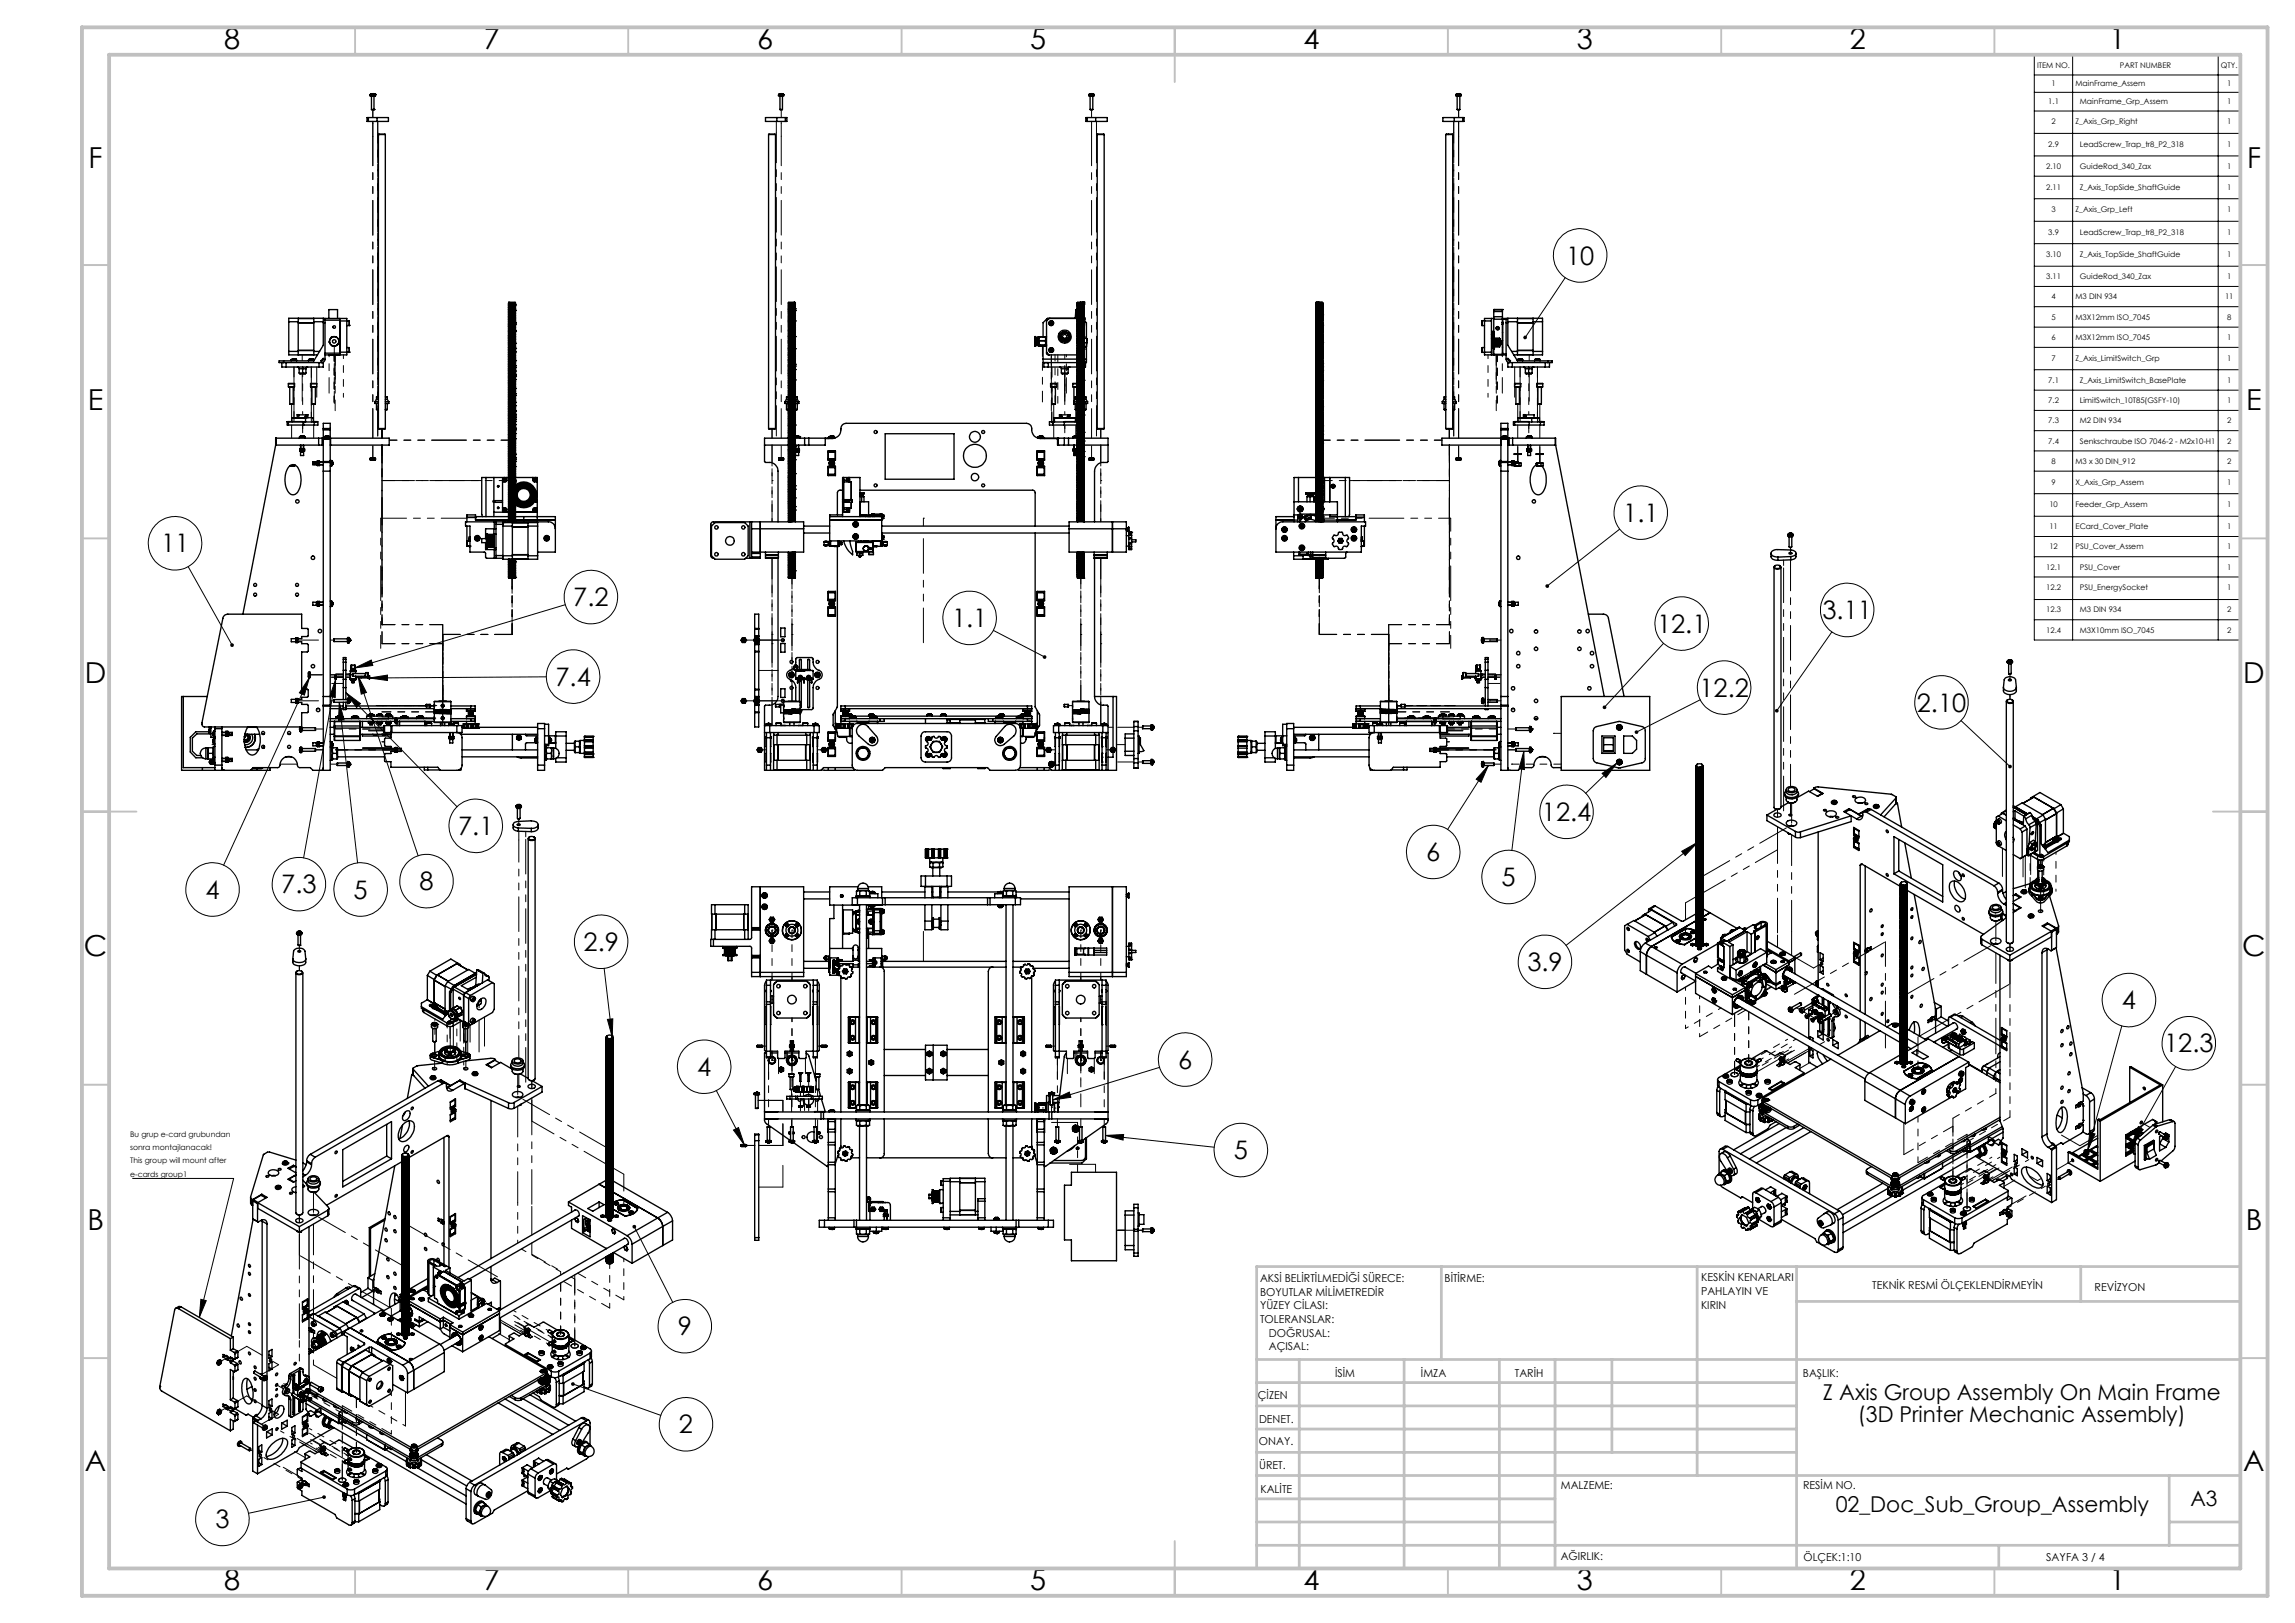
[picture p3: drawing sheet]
<svg xmlns="http://www.w3.org/2000/svg" width="420mm" height="297mm" viewBox="0 0 420 297" stroke-linecap="round" stroke-linejoin="round" font-family="sans-serif">
<defs><g id="words">
<g font-size="5.3">
<text x="41" y="9">8</text>
<text x="88.5" y="9">7</text>
<text x="138.5" y="9">6</text>
<text x="188.5" y="9">5</text>
<text x="238.5" y="9">4</text>
<text x="288.5" y="9">3</text>
<text x="338.5" y="9">2</text>
<text x="386" y="9">1</text>
<text x="16.2" y="30.7">F</text>
<text x="411.2" y="30.7">F</text>
<text x="16.1" y="75">E</text>
<text x="411.1" y="75">E</text>
<text x="15.5" y="125">D</text>
<text x="410.5" y="125">D</text>
<text x="15.4" y="175">C</text>
<text x="410.4" y="175">C</text>
<text x="16" y="225">B</text>
<text x="411" y="225">B</text>
<text x="15.5" y="269.2">A</text>
<text x="410.5" y="269.2">A</text>
<text x="41" y="291">8</text>
<text x="88.5" y="291">7</text>
<text x="138.5" y="291">6</text>
<text x="188.5" y="291">5</text>
<text x="238.5" y="291">4</text>
<text x="288.5" y="291">3</text>
<text x="338.5" y="291">2</text>
<text x="386" y="291">1</text>
</g>
<g font-size="4.7">
<text x="286.6" y="48.4">10</text>
<text x="297.1" y="95.5">1.1</text>
<text x="29.5" y="101.1">11</text>
<text x="104.9" y="110.9">7.2</text>
<text x="333.5" y="113.3">3.11</text>
<text x="174.2" y="114.8">1.1</text>
<text x="303.3" y="115.8">12.1</text>
<text x="101.7" y="125.5">7.4</text>
<text x="311" y="127.5">12.2</text>
<text x="350.8" y="130.2">2.10</text>
<text x="83.9" y="152.8">7.1</text>
<text x="282.2" y="150.2">12.4</text>
<text x="261" y="157.6">6</text>
<text x="37.6" y="164.5">4</text>
<text x="51.5" y="163.5">7.3</text>
<text x="64.7" y="164.5">5</text>
<text x="76.8" y="162.9">8</text>
<text x="274.8" y="162.2">5</text>
<text x="106.8" y="174">2.9</text>
<text x="279.5" y="177.7">3.9</text>
<text x="388.3" y="184.7">4</text>
<text x="127.6" y="196.9">4</text>
<text x="215.6" y="195.6">6</text>
<text x="396.1" y="192.6">12.3</text>
<text x="225.8" y="212.1">5</text>
<text x="124" y="244.4">9</text>
<text x="124.3" y="262.3">2</text>
<text x="39.4" y="279.6">3</text>
</g>
<g font-size="4">
<text x="333.6" y="256.1">Z Axis Group Assembly On Main Frame</text>
<text x="340" y="260.1">(3D Printer Mechanic Assembly)</text>
<text x="336" y="276.6">02_Doc_Sub_Group_Assembly</text>
</g>
<text font-size="3.9" x="400.9" y="275.5">A3</text>
<g font-size="2">
<text x="230.6" y="234.6">AKSİ BELİRTİLMEDİĞİ SÜRECE:</text>
<text x="230.6" y="237.1">BOYUTLAR MİLİMETREDİR</text>
<text x="230.6" y="239.6">YÜZEY CİLASI:</text>
<text x="264.4" y="234.6">BİTİRME:</text>
<text x="311.3" y="234.5">KESKİN KENARLARI</text>
<text x="311.3" y="237">PAHLAYIN VE</text>
<text x="311.3" y="239.5">KIRIN</text>
<text x="342.6" y="236">TEKNİK RESMİ ÖLÇEKLENDİRMEYİN</text>
<text x="383.3" y="236.2">REVİZYON</text>
<text x="230.6" y="242.1">TOLERANSLAR:</text>
<text x="232.2" y="244.6">DOĞRUSAL:</text>
<text x="232.2" y="247.1">AÇISAL:</text>
<text x="244.3" y="252">İSİM</text>
<text x="260" y="251.9">İMZA</text>
<text x="277.2" y="251.9">TARİH</text>
<text x="330" y="251.9">BAŞLIK:</text>
<text x="230.2" y="256.1">ÇİZEN</text>
<text x="230.4" y="260.3">DENET.</text>
<text x="230.4" y="264.4">ONAY.</text>
<text x="230.5" y="268.8">ÜRET.</text>
<text x="230.7" y="273.1">KALİTE</text>
<text x="285.7" y="272.5">MALZEME:</text>
<text x="330" y="272.5">RESİM NO.</text>
<text x="285.6" y="285.5">AĞIRLIK:</text>
<text x="330.1" y="285.6">ÖLÇEK:1:10</text>
<text x="374.5" y="285.6">SAYFA 3 / 4</text>
</g>
<g font-size="1.4">
<text x="372.8" y="12.4">ITEM NO.</text>
<text x="375.4" y="15.8">1</text>
<text x="379.8" y="15.8">MainFrame_Assem</text>
<text x="387.9" y="12.4">PART NUMBER</text>
<text x="406.4" y="12.4">QTY.</text>
<text x="407.6" y="15.8">1</text>
<text x="374.8" y="19">1.1</text>
<text x="375.4" y="22.7">2</text>
<text x="379.8" y="22.7">Z_Axis_Grp_Right</text>
<text x="380.6" y="19">MainFrame_Grp_Assem</text>
<text x="407.6" y="19">1</text>
<text x="407.6" y="22.7">1</text>
<text x="374.8" y="26.9">2.9</text>
<text x="380.6" y="26.9">LeadScrew_Trap_tr8_P2_318</text>
<text x="407.6" y="26.9">1</text>
<text x="374.5" y="30.9">2.10</text>
<text x="374.5" y="34.7">2.11</text>
<text x="380.6" y="30.9">GuideRod_340_Zax</text>
<text x="380.6" y="34.7">Z_Axis_TopSide_ShaftGuide</text>
<text x="407.6" y="30.9">1</text>
<text x="407.6" y="34.7">1</text>
<text x="375.4" y="38.8">3</text>
<text x="379.8" y="38.8">Z_Axis_Grp_Left</text>
<text x="407.6" y="38.8">1</text>
<text x="374.5" y="47">3.10</text>
<text x="374.8" y="42.9">3.9</text>
<text x="380.6" y="42.9">LeadScrew_Trap_tr8_P2_318</text>
<text x="380.6" y="47">Z_Axis_TopSide_ShaftGuide</text>
<text x="407.6" y="42.9">1</text>
<text x="407.6" y="47">1</text>
<text x="374.5" y="51.1">3.11</text>
<text x="380.6" y="51.1">GuideRod_340_Zax</text>
<text x="407.6" y="51.1">1</text>
<text x="375.4" y="58.5">5</text>
<text x="375.4" y="54.8">4</text>
<text x="379.8" y="58.5">M3X12mm ISO_7045</text>
<text x="379.8" y="54.8">M3 DIN 934</text>
<text x="407.2" y="54.8">11</text>
<text x="407.6" y="58.5">8</text>
<text x="375.4" y="62.2">6</text>
<text x="375.4" y="66">7</text>
<text x="379.8" y="62.2">M3X12mm ISO_7045</text>
<text x="379.8" y="66">Z_Axis_LimitSwitch_Grp</text>
<text x="407.6" y="62.2">1</text>
<text x="407.6" y="66">1</text>
<text x="374.9" y="70">7.1</text>
<text x="380.6" y="70">Z_Axis_LimitSwitch_BasePlate</text>
<text x="407.6" y="70">1</text>
<text x="374.9" y="73.7">7.2</text>
<text x="374.9" y="77.5">7.3</text>
<text x="380.6" y="77.5">M2 DIN 934</text>
<text x="380.6" y="73.7">LimitSwitch_10T85(GSFY-10)</text>
<text x="407.6" y="73.7">1</text>
<text x="407.6" y="77.5">2</text>
<text x="374.9" y="81.2">7.4</text>
<text x="380.6" y="81.2">Senkschraube ISO 7046-2 - M2x10-H1</text>
<text x="407.6" y="81.2">2</text>
<text x="375.4" y="84.9">8</text>
<text x="375.4" y="88.7">9</text>
<text x="379.8" y="84.9">M3 x 30 DIN_912</text>
<text x="379.8" y="88.7">X_Axis_Grp_Assem</text>
<text x="407.6" y="84.9">2</text>
<text x="407.6" y="88.7">1</text>
<text x="375" y="92.8">10</text>
<text x="379.8" y="92.8">Feeder_Grp_Assem</text>
<text x="407.6" y="92.8">1</text>
<text x="375" y="96.8">11</text>
<text x="375" y="100.5">12</text>
<text x="379.8" y="96.8">ECard_Cover_Plate</text>
<text x="379.8" y="100.5">PSU_Cover_Assem</text>
<text x="407.6" y="96.8">1</text>
<text x="407.6" y="100.5">1</text>
<text x="374.5" y="104.2">12.1</text>
<text x="380.6" y="104.2">PSU_Cover</text>
<text x="407.6" y="104.2">1</text>
<text x="374.5" y="108">12.2</text>
<text x="374.5" y="112.1">12.3</text>
<text x="380.6" y="108">PSU_EnergySocket</text>
<text x="380.6" y="112.1">M3 DIN 934</text>
<text x="407.6" y="108">1</text>
<text x="407.6" y="112.1">2</text>
<text x="374.5" y="115.8">12.4</text>
<text x="380.6" y="115.8">M3X10mm ISO_7045</text>
<text x="407.6" y="115.8">2</text>
<text x="23.8" y="208.1">Bu grup e-card grubundan</text>
<text x="23.8" y="210.5">sonra montajlanacak!</text>
<text x="23.8" y="212.9">This group will mount after</text>
<text x="23.8" y="215.3">e-cards group1</text>
</g>
</g></defs>
<g fill="none" stroke="#000" stroke-width=".18">
<path d="M372.3 10h37.7v107.1h-37.7zM372.3 16.9h37.7M372.3 13.7h37.7M379.3 10v107.1M405.9 10v107.1M372.3 20.3h37.7M372.3 24.4h37.7M372.3 28.5h37.7M372.3 32.2h37.7M372.3 36.4h37.7M286.5 50.8l-7.4 11M372.3 40.5h37.7"/>
<path d="M372.3 44.6h37.7M372.3 48.7h37.7M372.3 52.4h37.7M372.3 56.1h37.7M372.3 59.9h37.7M372.3 63.6h37.7M372.3 67.7h37.7M372.3 71.4h37.7M372.3 75.1h37.7M372.3 78.8h37.7M296.4 96.8l-13.3 10.4M372.3 82.5h37.7"/>
<path d="M372.3 86.2h37.7M372.3 90.3h37.7M372.3 94.5h37.7M372.3 98.2h37.7M34.4 103.7l8.1 14.3M103.4 110.7l-38.5 11.5M181.8 115.4l9.4 4.8M304.4 117.7l-10.8 11.7M335.2 115.6l-10 14.5M372.3 101.9h37.7M372.3 105.6h37.7M372.3 109.7h37.7"/>
<path d="M372.3 113.4h37.7M56.6 124l-.9 3.2-.9-.4zM56.6 124l-15.7 34.3M61.4 124.3l-5.8 32.7M61.4 124.3l-.1 3.3-.9-.1zM62.1 128.5l3.3 29.4M62.1 128.5l.9 3.2-1.1 .1zM63.3 126.7l20.3 20.9M63.3 126.7l2.7 2.1-.7 .7zM64.9 122.2l3-1.4 .3 1zM65.5 123.8l11 32.8M65.5 123.8l1.6 2.9-1 .3z"/>
<path d="M67.6 124.1l3.3-.6v1zM100 123.9l-32.4 .2M278.9 137.5l.1 3.3-1-.1zM278.9 137.5l-2.2 18.1M295.9 139.6l-5.7 5.6M311.1 128.1l-11.6 5.9M358.9 131.9l8.9 8.4M272.4 140.1l-7.5 11.7M272.4 140.1l-1.4 3.1-.8-.6zM293.2 141.5l2.7-1.9-2 2.7zM307.8 155.8l2.9-1.7-2.3 2.5zM310.7 154.1l-24.1 18.9"/>
<path d="M110.6 177.2l1.4 12.6M111.2 186.5l.9-.1-.1 3.4zM131.1 199.6l5.1 9.9M212.2 195.3l-19.5 6M388.3 187.7l-6.2 22.8M398.1 195.2l-7.9 14.1M24.3 215.6h18.5l-6.3 25.5M134.2 206.8l.9-.5 1.1 3.2zM192.7 201.3l3-1.5 .3 1zM202.3 207.8l19.9 2.1M202.3 207.8l3.3-.2-.1 1zM382.4 207.2l1 .3-1.3 3z"/>
<path d="M391.3 206.2l.9 .5-2 2.6zM36.8 237.8l.9 .2-1.2 3.1zM116.1 224.5l7 13.8M104.8 253.3l16.1 5.7M59.3 274l-13.8 2.9"/>
<circle cx="289.2" cy="46.7" r="4.9"/>
<circle cx="32" cy="99.4" r="4.9"/>
<circle cx="300.3" cy="93.8" r="4.9"/>
<circle cx="108.1" cy="109.3" r="4.9"/>
<circle cx="177.4" cy="113.1" r="4.9"/>
<circle cx="307.8" cy="114.1" r="4.9"/>
<circle cx="338" cy="111.6" r="4.9"/>
<circle cx="104.9" cy="123.8" r="4.9"/>
<circle cx="315.5" cy="125.8" r="4.9"/>
<circle cx="355.3" cy="128.5" r="4.9"/>
<circle cx="87.1" cy="151.1" r="4.9"/>
<circle cx="262.3" cy="155.9" r="4.9"/>
<circle cx="286.7" cy="148.6" r="4.9"/>
<circle cx="38.9" cy="162.8" r="4.9"/>
<circle cx="54.7" cy="161.8" r="4.9"/>
<circle cx="66" cy="162.8" r="4.9"/>
<circle cx="78.1" cy="161.2" r="4.9"/>
<circle cx="110" cy="172.3" r="4.9"/>
<circle cx="276.1" cy="160.5" r="4.9"/>
<circle cx="282.7" cy="176" r="4.9"/>
<circle cx="128.9" cy="195.2" r="4.9"/>
<circle cx="216.9" cy="193.9" r="4.9"/>
<circle cx="389.6" cy="183" r="4.9"/>
<circle cx="400.6" cy="190.9" r="4.9"/>
<circle cx="227.1" cy="210.4" r="4.9"/>
<circle cx="125.3" cy="242.7" r="4.9"/>
<circle cx="40.7" cy="278" r="4.9"/>
<circle cx="125.6" cy="260.6" r="4.9"/>
</g>
<g fill="none" stroke="#c0c0c0" stroke-width=".35">
<path d="M65 5v5M115 5v5M165 5v5M215 5v10M265 5v5M315 5v5M365 5v5M15 48.5h5M410 48.5h5M15 98.5h5M410 98.5h5M15 148.5h10"/>
<path d="M405 148.5h10M15 198.5h5M410 198.5h5M15 248.5h5M410 248.5h5M65 287v5M115 287v5M165 287v5M215 282v10M265 287v5M315 287v5M365 287v5"/>
</g>
<g fill="none" stroke="#c0c0c0" stroke-width=".5">
<path d="M263.8 231.8v17M310.6 231.8v38.2M328.8 231.8v55.2M328.8 238.2h81.2M380.8 231.8v6.4M410 231.8h-180v55.2M230 248.8h180M230 257.3h98.8M230 253h98.8M237.8 248.8v38.2M257 248.8v38.2M274.4 248.8v38.2"/>
<path d="M284.6 248.8v38.2M295 248.8v17M230 265.8h98.8M230 261.5h98.8M230 278.5h54.6M230 274.3h54.6M230 270h180M397 278.5h13M397 270v12.8M230 282.8h180M365.8 282.8v4.2"/>
</g>
<path d="M15 5h400v287h-400zM20 10h390v277h-390z" fill="none" stroke="#c0c0c0" stroke-width=".7"/>
<g fill="#000">
<path d="M36.8 237.8l.9 .2-1.2 3.1z"/>
<path d="M191 120a.33 .33 0 0 0-.1 .5 .33 .33 0 0 0 .6-.1l-.3-.2 .3 .2a.33 .33 0 0 0-.1-.4 .33 .33 0 0 0-.4 0zM282.9 107l-.1 .1 .1 .4 .2-.3-.2 .3a.34 .34 0 0 0 .5 0 .34 .34 0 0 0 0-.5 .34 .34 0 0 0-.5 0zM278.9 61.5a.36 .36 0 0 0 0 .6l.2-.3-.2 .3a.34 .34 0 0 0 .5-.3 .34 .34 0 0 0-.5-.3zM293.4 129.2l-.1 .3 .1 .2 .2-.3-.2 .3a.34 .34 0 0 0 .5 0 .34 .34 0 0 0 0-.5 .34 .34 0 0 0-.5 0zM299.2 133.8v.3l.3-.1-.3 .1a.34 .34 0 0 0 .5 .1 .34 .34 0 0 0 0-.5 .34 .34 0 0 0-.5 .1zM293.2 141.5l2.7-1.9-2 2.7zM272.4 140.1l-1.4 3.1-.8-.6zM278.9 137.5l.1 3.3-1-.1zM42.2 117.8a.36 .36 0 0 0 0 .5 .36 .36 0 0 0 .5 .1l-.2-.4 .2 .4a.35 .35 0 0 0 0-.6 .35 .35 0 0 0-.5 0zM65.5 123.8l1.6 2.9-1 .3zM67.6 124.1l3.3-.6v1zM64.9 122.2l3-1.4 .3 1zM61.4 124.3l-.1 3.3-.9-.1zM56.6 124l-.9 3.2-.9-.4zM63.3 126.7l2.7 2.1-.7 .7zM62.1 128.5l.9 3.2-1.1 .1zM134.2 206.8l.9-.5 1.1 3.2zM202.3 207.8l3.3-.2-.1 1zM192.7 201.3l3-1.5 .3 1zM382.4 207.2l1 .3-1.3 3zM324.9 129.8l-.1 .3 .2 .2 .2-.2-.2 .2a.35 .35 0 0 0 .4 0 .35 .35 0 0 0 0-.5 .35 .35 0 0 0-.5 0zM367.6 140a.34 .34 0 0 0 0 .5 .34 .34 0 0 0 .5 0l-.3-.2 .3 .2a.34 .34 0 0 0 0-.5 .34 .34 0 0 0-.5 0zM307.8 155.8l2.9-1.7-2.3 2.5zM391.3 206.2l.9 .5-2 2.6zM111.2 186.5l.9-.1-.1 3.4zM59 273.8a.34 .34 0 0 0 .2 .5 .34 .34 0 0 0 .4-.4l-.3 .1 .3-.1a.34 .34 0 0 0-.2-.3 .34 .34 0 0 0-.4 .2zM104.6 253l-.1 .1 .3 .2-.3-.2a.34 .34 0 0 0 .3 .5 .34 .34 0 0 0 .4-.4 .34 .34 0 0 0-.6-.2zM115.9 224.2a.34 .34 0 0 0 0 .6 .34 .34 0 0 0 .5-.3 .34 .34 0 0 0-.5-.3l.2 .3z"/>
</g>
<g fill="none" stroke="#000" stroke-width=".25">
<path d="M67.7 17.3v.2h1v-.2M67.7 17.3h1M67.8 17.3h-.1M67.8 17.3h.9M67.9 17.5l.1 .1M68 17.6h.4M68 17.6v2.4M68 17.2h.1M68.2 17.1l-.4 .2M68.2 17.3l-.1 .1M68.2 17.1l-.2 .1M68.2 17.1v.1"/>
<path d="M68.2 17.1h.1M68.2 17.2h.2M68.3 17.1l.1 .1M68.3 17.1h.1M68.4 17.2h.1M68.4 17.2l.3 .1M68.4 17.6h.1M68.4 17.6v2.4M68.5 17.5l-.1 .1M68.7 17.3h.1M142.5 17.3h.1M142.5 17.3v.2h.9v-.2"/>
<path d="M142.5 17.3h.9M142.7 17.5v.1M142.7 17.6h.5M142.7 17.6v2.4M142.8 17.2h.1M142.9 17.1l-.4 .2M142.9 17.1l-.1 .1M142.9 17.1h.1M143 17.1l-.1 .1M143 17.1h.1M143 17.1l.1 .1M143 17.1l.2 .1"/>
<path d="M143 17.1v.1M143.1 17.2h.1M143.2 17.2l.2 .1M143.2 17.2h.1M143.2 17.5v2.5M143.4 17.3h.1M199.3 17.3h.1M199.3 17.3l-.1 .2h1v-.2M199.3 17.3h.9M199.5 17.5v.1M199.5 17.6h.5M199.5 17.6v2.4"/>
<path d="M199.5 17.2h.1M199.7 17.1l-.4 .2M199.7 17.1h.1M199.7 17.1l-.2 .1M199.7 17.1l-.1 .1M199.8 17.1l-.1 .1M199.8 17.1v.1M199.8 17.1l.4 .2M199.8 17.1h.1M199.8 17.1l.2 .1zM199.8 17.2h.1M200 17.5v2.5"/>
<path d="M200.2 17.3h.1M266.5 17.3h.1M266.5 17.3l-.1 .2h1v-.2M266.5 17.3h.9M266.7 17.5v.1M266.7 17.6h.5M266.7 17.6v2.4M266.7 17.2h.1M266.8 17.1l-.3 .2M266.8 17.1h.1M266.8 17.1l-.1 .1M266.9 17.1l-.2 .1"/>
<path d="M266.9 17.1l-.1 .1M266.9 17.1v.1M266.9 17.1l.1 .1M266.9 17.1h.1M267 17.1l.4 .2M267 17.1h.1M267 17.1l.1 .1M267 17.1l.2 .1M267 17.2h.1M267.1 17.2h.1M267.2 17.5v2.5M267.4 17.3h.1"/>
<path d="M67.4 21.5h-.2v.7h.2M67.4 21.5h1.6M67.4 22.2h1.6M67.4 21.5v.7M68 20h.4M68 20l.4 .1M68.4 20.1h.1M68.4 20h.1M68.4 20v.1M69 21.5h2.1v.7h-2.1M69 21.5v.7M69.3 24.6h.1"/>
<path d="M69.3 24.6h1.2M69.3 24.6v53.8M70.5 24.6v53.8M140.7 24.6h1.2M140.7 24.6v53.8M141.9 24.6v53.8M142.2 21.5h-2.1v.7h2.1M142.2 21.5h1.5M142.2 22.2h1.5M142.2 21.5v.7M142.7 20h.5M143.7 21.5h.3v.7h-.3"/>
<path d="M143.7 21.5v.7M199 21.5h-.3v.7h.3M199 21.5v.7M199 21.5h1.5M199 22.2h1.5M199.5 20h.5M200.5 21.5h2.1v.7h-2.1M200.5 21.5v.7M200.8 24.6h1.3M200.8 24.6v53.8M202.1 24.6v53.8M264.6 24.6h1.3"/>
<path d="M264.6 24.6v53.8M265.9 24.6v53.8M266.1 21.5h-2v.7h2M266.1 21.5h1.6M266.1 22.2h1.6M266.1 21.5v.7M266.7 20h.5M267.7 21.5h.2v.7h-.2M267.7 21.5v.7M52.8 58.9h1.8M54.6 58.3h2.8M54.6 59.1h2.8"/>
<path d="M57.4 58.9h1.8M59.2 58.3h4.3v6.6h-4M59.2 59.1h.3M59.5 58.3v7.4a.6 .6 0 0 1-.7 .7h-7.7v-.4h6.3l1.8-2.8v-5h-1.8v6.7M59.5 58.6h2.7M60.2 58.3v-1.6h1.6v1.6M62.2 58.3v.3M62.2 58.7h1.3M62.2 58.6v6M63.5 59.6h.4M63.5 58.7h.4M63.9 58.7v.8"/>
<path d="M63.9 59.5v.1M63.9 59.5h.1M63.9 58.7v.9M93.1 55.7l1.2 .2M93.1 56l1.2 .3M93.1 57.2l1.2 .3M93.1 57.6l1.2 .3M93.1 58.2l1.2 .3M93.1 58.5l1.2 .3M93.1 59.2l1.2 .2M93.1 59.5l1.2 .3M93.1 58.5l1.2 .2h-.1"/>
<path d="M93.1 58.2l1.2 .1-.1 .1M93.1 55.7h.1l-.1 .1M93.1 56.3l.1 .1h-.1M93.1 57h.1l-.1 .1M93.1 57.3h.1l-.1 .1v.2M93.1 57.9l.1 .1h-.1M93.1 59.2h.1l-.1 .1M93.1 59.5h.1l-.1 .1M93.1 59.8l.1 .1h-.1M93.1 59.9v.2l.1 .1h-.1M93.1 59.5h.1M93.1 57.6h.1"/>
<path d="M93.1 56.7h.1M93.1 59.4h.1M93.1 59.1l1.2 .2M93.1 55.9l1.2 .2M93.1 55.6h.1M93.1 59.9l1.2 .2M93.1 59.3l1.2 .1M93.1 59l1.2 .1M93.1 58.3l1.2 .2M93.1 58l1.2 .2M93.1 57.7l1.2 .2M93.1 57.1l1.2 .1"/>
<path d="M93.1 56.4l1.2 .2M93.1 56.1l1.2 .2M93.1 55.8l1.2 .1M93.1 55.5l1.2 .1M93.1 55.4h.1M93.1 55.7h.1M93.1 56l.1 .1M93.1 56.3l.1 .1M93.1 57h.1M93.1 57.3h.1M93.1 57.9l.1 .1M93.1 58l.1 .3"/>
<path d="M93.1 58.3l.1 .3M93.1 59.2h.1M93.1 59.8l.1 .1M93.1 55.5v.2M93.1 55.8v.2M93.1 56.1v.2M93.1 56.4v.3M93.1 57.1v.2M93.1 57.7v.2M93.1 59v.2M93.1 59.3v.2M93.1 59.5l1.2 .1-.1 .1"/>
<path d="M93.1 57.6l1.2 .1-.1 .1M93.1 56l.1 .1h-.1M93.1 56.7h.1h-.1M93.1 57.6h.1l-.1 .1M93.1 58.2l.1 .1h-.1M93.1 58.6h.1h-.1M93.1 58.9h.1l-.1 .1M93.1 57.2l1.2 .2M93.1 55.7l1.2 .1M93.1 57.4l1.2 .1M93.1 55.3l1.2 .3M93.1 55.3l.7 .1"/>
<path d="M93.1 55.3h1.2v.1M93.1 55.3v.1M93.2 55.4l-.1 .1M93.2 55.4h.1M93.8 55.4l.5 .1-.1 .1M93.8 55.4h.5M94.2 58.1l.1-.1-1.2-.1 1.2 .3M94.2 59.1l.1-.2-1.2-.1 1.2 .3M94.3 60h.1M94.3 59.7h.1M94.3 59.3h.1M94.3 59h.1"/>
<path d="M94.3 58.7h.1M94.3 58.4h.1M94.3 58.1h.1M94.3 57.7h.1M94.3 57.4h.1M94.3 57.1h.1M94.3 56.8h.1M94.3 56.5h.1M94.3 56.2h.1M94.3 55.8h.1M94.3 55.5h.1M94.3 60h-.1"/>
<path d="M94.3 59.7h-.1M94.3 59.3l-.1 .1M94.3 59l-.1 .1M94.3 58.7l-.1 .1M94.3 58.2l-.1 .3M94.3 58.1h-.1M94.3 57.7l-.1 .1M94.3 57.4l-.1 .1M94.3 57.1l-.1 .1M94.3 56.8l-.1 .1M94.3 56.5h-.1M94.3 56.2h-.1"/>
<path d="M94.3 55.9h-.1M94.3 55.5l-.1 .1M94.3 56.4l-1.2-.1 1.2 .3M94.3 56.8l-1.2-.2 1.2 .3M94.3 57.1l-1.2-.2 1.2 .3M94.3 57.1h-.1M94.3 56.8h-.1M94.3 56.4l-.1 .1M94.3 56.1l-.1 .1M94.3 55.8l-.1 .1M94.3 59.8l-1.2-.2v.2M94.3 58.8l-1.2-.1 .1 .2"/>
<path d="M94.3 56.9l-1.2-.1v.2M94.3 55.4v.1M94.3 55.6v.2M94.3 55.9v.3M94.3 56.3v.2M94.3 56.6v.2M94.3 56.9v.2M94.3 57.2v.2M94.3 57.5v.2M94.3 57.9v.2M94.3 58.5v.2M94.3 58.8v.2"/>
<path d="M94.3 59.1v.2M94.3 59.4v.3M94.3 59.8v.2M144.3 55.4l1.1 .2M144.3 55.7l1.1 .2M144.3 56.1l1.1 .2M144.3 56.4l1.1 .2M144.3 56.7l1.1 .2M144.3 57l1.1 .2M144.3 57.3l1.1 .2M144.3 57.6l1.1 .3M144.3 58l1.1 .2"/>
<path d="M144.3 58.3l1.1 .2M144.3 58.6l1.1 .2M144.3 58.9l1.1 .2M144.3 59.2l1.1 .2M144.3 59.5l1.1 .3M144.3 59.9l1.1 .2M144.3 55.4h.1M144.3 59.5l1.3 .2M144.3 59.2l1.3 .2M144.3 58.9h.1M144.3 58.6l1.3 .1M144.3 58.3l1.3 .1"/>
<path d="M144.3 58l1.3 .1M144.3 57.3l1.3 .2M144.3 57l1.3 .1M144.3 57h.1M144.3 56.7l1.3 .1M144.3 56.7h.1M144.3 56.4l1.3 .1M144.3 56.1l1.3 .1M144.3 55.7l1.3 .2M144.3 55.4l1.3 .2M144.3 55.4h1.3M144.3 59.7l1.3 .2"/>
<path d="M144.3 59.4l1.3 .1M144.3 59.1l1.2 .1 .1 .2M144.3 58.4l1.3 .2v.1M144.3 58.1l1.1 .1h.2v.2M144.3 57.8l1.3 .1v.2M144.3 57.5l1.2 .1 .1 .2M144.3 57.1l1.3 .2v.2M144.3 56.8l1.2 .2 .1 .1M144.3 56.2l1.2 .1 .1 .2M144.3 55.9l1.3 .1v.2M144.3 55.6l1.3 .1v.2M144.3 55.6v.1"/>
<path d="M144.3 55.9v.2M144.3 56.2v.2M144.3 56.5v.2M144.3 56.8v.2M144.3 57.1v.2M144.3 57.5v.1M144.3 57.8v.2M144.3 58.1v.2M144.3 58.4v.2M144.3 58.7v.2M144.3 59.1v.1M144.3 59.4v.1"/>
<path d="M144.3 59.7v.2M144.3 59.9l1.3 .1M144.3 58.9l1.2 .2M144.3 57.6l1.3 .2M144.3 58.7l1.3 .2v.2M144.3 56.5l1.3 .2v.1M144.4 55.5l-.1 .1M144.4 55.8l-.1 .1M144.4 56.1l-.1 .1M144.4 56.4l-.1 .1M144.4 56.8h-.1M144.4 57.1h-.1"/>
<path d="M144.4 57.4l-.1 .1M144.4 57.7l-.1 .1M144.4 58l-.1 .1M144.4 58.3l-.1 .1M144.4 58.7h-.1M144.4 59l-.1 .1M144.4 59.3l-.1 .1M144.4 59.6l-.1 .1M144.4 59.9l-.1 .1M145.3 55.3l.2 .1M145.3 55.3l-1 .1M145.4 59.8h.2"/>
<path d="M145.4 59.4l.2 .1M145.4 59.1l.2 .1M145.4 58.8l.2 .1M145.4 58.5l.2 .1M145.4 58.2h.2M145.4 57.9h.2M145.4 57.5l.2 .1M145.4 57.2l.2 .1M145.4 56.9l.2 .1M145.4 56.6l.2 .1M145.4 56.3h.2M145.4 55.9l.2 .1"/>
<path d="M145.4 55.6l.2 .1M145.6 59.7l-.2 .1M145.6 59.4h-.2M145.6 59.1h-.2M145.6 58.7l-.2 .1M145.6 58.4l-.2 .1M145.6 58.1l-.2 .1M145.6 57.8l-.2 .1M145.6 57.5h-.2M145.6 57.1l-.2 .1M145.6 56.8l-.2 .1M145.6 56.5l-.2 .1"/>
<path d="M145.6 56.2l-.2 .1M145.6 55.9h-.2M145.6 55.6h-.2M145.6 58.7h.1M145.6 56.8h.1M145.6 56.5h.1M145.6 55.4v.2M145.6 59.5v.2M145.6 59.9v.1M191.8 58.3l-.3 .2 .1 6.3 .2 .1h5.3M192 58.3l-.5 .4M192.2 59.2h.1"/>
<path d="M192.2 59.2l.1 .2M192.2 59h.1M192.2 59v.2M192.2 59.2l.1 .1M192.3 59.4h.1M192.3 59.3v.1M192.4 58.9l.2 .2M192.4 58.9l-.2 .1M192.4 58.9h.1M192.5 59.3l-.2 .1M192.5 59.3h.1M192.5 59.3h-.2"/>
<path d="M192.6 59.1h.1M192.6 59.1l-.1 .2M196.8 58.2l-4.7 .1M197.1 56.7h-.2l-.1 1.6M197.1 59.6h.1M197.1 59.1l.1 .2 1.2 .1v-.1M197.1 56.9l.1 .2 1.2 .1v-.2M197.1 56.5v.2l.4 .1 .9 .1v-.2M197.1 55.4h1.1M197.1 58.9v-.1l1.3 .1M197.1 58.3v-.2l1.3 .2M197.1 57.4v-.2l1.3 .2"/>
<path d="M197.1 56.1v-.2l1.3 .2M197.1 55.4v.1M197.1 56.2v.2M197.1 57.5l.1 .2M197.1 57.8l.1 .2M197.1 58.5v.1M197.1 59.4v.2M197.1 59.7v.2M197.1 58.3h-5.4l-.8 .8v2.5M197.2 55.8h.1M197.2 56.7l.1 .1M197.2 57l1.2 .2"/>
<path d="M197.2 57.7h.1M197.2 58l1.2 .3M197.2 59.3h.1M197.2 58l1.2 .1M197.2 57.7l1.2 .1M197.2 55.8l1.1 .1 .1-.1M197.2 55.8l-.1-.2 1.3 .2M197.3 58.4l-.1-.1 1.2 .2M197.3 58.7l-.1-.1 1.2 .2M197.3 55.5l-.1 .1M197.3 55.8l-.1 .1M197.3 56.2l-.1 .1 1.2 .1"/>
<path d="M197.3 56.5h-.2l1.3 .2M197.3 56.8l-.1 .1 1.2 .1M197.3 57.1l-.1 .1M197.3 57.4l-.2 .1 1.3 .2M197.3 57.7l-.1 .2 1.2 .1M197.3 58.1h-.1M197.3 58.4l-.1 .1 1.2 .1M197.3 58.7l-.1 .1M197.3 59l-.1 .1 1.2 .2M197.3 59.3l-.2 .1 1.3 .2M197.3 59.7l-.2 .1 1.3 .1M197.3 60h-.1"/>
<path d="M197.3 59.7l1.1 .2M197.3 59.3l1.1 .3M197.3 58.4l1.1 .2M197.3 57.4l1.1 .3M197.3 56.8l1.1 .2M197.3 55.8l1 .2M197.3 55.6l1 .1M197.3 58.7l1.1 .2M197.3 57.7l1.1 .3M197.7 55.3l.5 .1M197.7 55.3h.3M197.7 55.3l-.6 .1"/>
<path d="M198 55.3l.4 .2M198 55.3h.3M198.2 55.4l.2 .1M198.3 57.3l.1 .1M198.3 56.3l.1 .1M198.3 56l.1 .1M198.3 55.7l.1 .1M198.3 55.3h.1M198.3 55.3v.1M198.4 55.5v.1l-1.2-.1 .1 .1M198.4 56.1v.1l-1.2-.1 1 .2M198.4 56.4v.1l-1.2-.1 1.2 .3"/>
<path d="M198.4 57.4v.1l-1.2-.1h.1M198.4 58.9v.2l-1.2-.2 1.2 .4M198.4 59.6v.1l-1.2-.1 .1 .1M198.4 59.9v.1l-1.2-.1 1.2 .3M198.4 59.8h-.1M198.4 59.4l-.1 .1M198.4 59.1l-.1 .1M198.4 58.8l-.1 .1M198.4 58.5l-.1 .1M198.4 58.2h-.1M198.4 57.9h-.1M198.4 57.5l-.1 .1"/>
<path d="M198.4 56.9l-.1 .1M198.4 56.6l-.1 .1M198.4 56.3h-.1M198.4 55.9l-.1 .1M198.4 55.6l-.1 .1M198.4 58.1l.1 .2-.1 2M198.4 58.2h.1M198.4 55.6h.1M198.4 57.7v.1M198.4 58v.1M198.4 58.3v.2M198.4 58.6v.2"/>
<path d="M198.5 58.8l.3 .3v2.8M240.8 55.5l1.1 .3M240.8 55.9l1.1 .2M240.8 56.2l1.1 .2M240.8 56.5l1.1 .2M240.8 56.8l.1 .1M240.8 57.1l1.1 .3M240.8 57.4l.1 .1M240.8 57.7l.1 .2h-.1M240.8 58.1l.1 .1M240.8 58.2l.1 .3h-.1M240.8 58.7l.1 .1"/>
<path d="M240.8 59l1.1 .3M240.8 59.3l.1 .1M240.8 59.7l1.1 .2M240.8 60l.1 .1M240.8 60l1.3 .1-.2 .1M240.8 59.7l1.3 .1-.2 .1M240.8 58.7l1.2 .2h-.1M240.8 58.4l1.3 .2h-.2M240.8 57.7l1.3 .2-.2 .1M240.8 57.6l1.2 .1h-.1l.1-.1M240.8 57.1l1.2 .2-.1 .1M240.8 56.8l1.2 .1-.1 .1"/>
<path d="M240.8 56.6l1.2 .2-.1-.1h.1M240.8 56.2l1.3 .1-.2 .1M240.8 55.8l1.3 .2-.2 .1M240.8 55.5l1.3 .2-.2 .1M240.8 59.8l1.2 .2-.1-.1M240.8 58.9l1.2 .1-.1-.1M240.8 58.6l1.2 .1-.1-.1M240.8 57.9l1.3 .2-.2-.1M240.8 59.3l1.2 .2M240.8 59h.1M240.8 57.4l1.2 .2M240.8 56.8h.1"/>
<path d="M240.8 56.5l1.2 .2M240.8 55.4h.1M240.8 59.5l1.3 .2M240.8 57l1.2 .1M240.8 59.8h.1M240.8 59.1v.1M240.8 58.5h.1M240.8 58.2h.1M240.8 57.9h.1M240.8 57.5v.1M240.8 56.9h.1M240.8 56.3h.1"/>
<path d="M240.8 55.9v.1M240.8 55.6v.1M240.8 55.4v.1M240.8 55.6v.2M240.8 55.9v.3M240.8 56.3v.2M240.8 56.6v.2M240.8 56.9v.2M240.8 57.2v.2M240.8 57.5v.2M240.8 57.9v.2M240.8 58.5v.2"/>
<path d="M240.8 58.8v.2M240.8 59.1v.2M240.8 59.4v.3M240.8 59.8v.2M240.8 59.4v.1M240.8 58.8h.1M240.8 57.2v.1M240.8 56.6h.1M240.9 55.6h-.1M240.9 55.9h-.1M240.9 56.2l-.1 .1M240.9 56.5l-.1 .1"/>
<path d="M240.9 56.9h-.1M240.9 57.2h-.1M240.9 57.5h-.1M240.9 57.8l-.1 .1M240.9 58.1l-.1 .1M240.9 58.5h-.1M240.9 58.8h-.1M240.9 59.1h-.1M240.9 59.4h-.1M240.9 59.7l-.1 .1M240.9 55.3v.1M240.9 55.3l-.1 .1"/>
<path d="M240.9 55.4l1.1 .1h-.1M240.9 55.6l-.1 .1 1.3 .1h-.2M240.9 55.9l-.1 .1 1.2 .2M240.9 56.2l-.1 .1 1.2 .2M240.9 57.2l-.1 .1 1.3 .1h-.2M240.9 57.5l-.1 .1M240.9 58.1l-.1 .1 1.2 .2-.1-.1M240.9 59.1l-.1 .1 1.2 .1h-.1M240.9 59.4l-.1 .1M240.9 58.8l1 .1M240.9 58.2l1 .1M241 59.4l.9 .2"/>
<path d="M241 58.5l.9 .1M241 57.9l.9 .1M241 57.5l.9 .2M241 56.9l.9 .1M241.1 55.3l.8 .2M241.1 55.3h.2M241.1 55.3h-.2M241.3 55.3l.7 .1M241.9 59.6l.1 .1M241.9 57l.1 .1M241.9 56.4l.1 .1M241.9 56.1l.1 .1"/>
<path d="M241.9 55.5h.1M241.9 59.6h.1M241.9 58.6l.1 .1M241.9 56.7l.2 .1v.2M241.9 56.4h.1M241.9 56.1h.1M242 59.9h-.1M242 59.2v.1h-.1M242 58.9v.1l-.1-.1M242 58.3h-.1M242 58h.1h-.2M242 57.6v.1h-.1"/>
<path d="M242 57.3l.1 .1h-.2M242 55.7v.1h-.1M242 55.4v.1h-.1M242 59.5v.1M242 58.6h.1M242 57v.1M242 56.7h.1M242 56.4h.1M242 56.1h.1M242 59.5l-.1 .1M242 59.2l-.1 .1M242 58.2l-.1 .1"/>
<path d="M242 55.4l-.1 .1M242 59.5h.1M242 57.6h.1M242.1 59v.2l-1.3-.2M242.1 58v.2l-1.3-.1M242.1 56.4l-.1 .3M242.1 55.5v.2M242.1 55.8v.2M242.1 56.1v.2M242.1 57.1v.2M242.1 57.4v.2M242.1 57.7v.2"/>
<path d="M242.1 58.3v.3M242.1 58.7v.2M242.1 59.3v.2M242.1 59.6v.2M242.1 59.9v.2M271.2 58.7v.9M271.2 59.6h.5M271.2 58.7h.5M271.7 58.7h1.2M272.9 58.3v6.6M273.4 58v.4M273.4 57v1"/>
<path d="M273.4 56.7v.3M273.4 56.7h.1M273.4 58.3h-1.7v6.6h1.7M273.4 56.7h1.6M273.4 58.4v3.8h-.1M273.4 58.4h2.2M273.4 58h1.6M273.4 57h1.6M275 59.3v.1M275 59.1h.1M275 58v6.8M275 57v1"/>
<path d="M275 56.7v.3M275 56.7h.1M275 58.3h.9M275 58.8v.2M275 58.3v6.5M275.6 58.3v.1M275.6 58.4v7.3a.6 .6 0 0 0 .7 .7h7.8v-.4h-6.4l-1.8-2.8v-5h1.8v6.7M275.6 59.1h.3M275.9 58.9h1.8M277.7 58.3h2.9M277.7 59.1h2.9M280.6 58.9h1.7"/>
<path d="M51.6 66.4v.8h.8M51.9 66v.4M52.4 66.4v.8M52.4 67.2h6M52.6 77.2h.1M52.6 77.2v.6h.2M52.6 77.2h.2M52.8 70.2h1.1M52.8 77.8h2.7M52.8 77.2v.6M52.8 77.2h2.6M52.8 70.2v.6h1.1v-.6"/>
<path d="M52.8 77.1l-.2 .1M52.8 77.1l2.6 .1M52.8 77.1v.1M52.8 64.3h1.8M53 70.8h.1M53 73.9h.7M53 70.8h.7M53 70.8v3.1M53.3 65.8h1M53.3 65.8v.2M53.3 65.8h.1M53.3 65.8h.9"/>
<path d="M53.4 76.5h2.5M53.4 76.5v.6M53.6 65.7l-.3 .1M53.6 65.7h.1M53.7 70.8v3.1M53.7 70.8h.1M53.7 65.6l-.1 .1M53.7 65.6h.1M53.7 65.6v.1M53.8 65.6l.1 .1M53.8 65.6l.2 .1M53.8 65.6v.1"/>
<path d="M53.9 65.7h.1M54 65.7l.2 .1M54 65.7h.1M54.2 65.8h.1M54.3 65.8v.2M54.4 75.9h.3M54.4 75.9v.5M54.4 67.2h.2l.2 .3M54.6 64.9v-6.7h-1.8v6.7h5.3M54.6 64.1h2.8M54.7 75.9h1.6M54.7 75.9v.5"/>
<path d="M54.8 68.3l.1 .1h.5M54.8 68.3h.6M54.8 67.5h.6M54.8 67.5v.8M54.8 79.9h.1M54.8 79.9h1M54.8 79.9h.9M54.8 79.9v.3M55.1 79.8h.1M55.2 79.8l-.4 .1M55.2 79.8h.1M55.2 79.8h-.1"/>
<path d="M55.3 79.8h-.2M55.3 79.8h.1M55.4 79.8h.1M55.4 79.8h.1h-.2M55.4 79.8h.2M55.4 67.2v.3M55.4 68.3h.6M55.4 68.3v.1M55.4 67.5h.6M55.4 67.5v.8M55.4 77.2h.1M55.5 77.2v.6"/>
<path d="M55.5 77.2h.1M55.5 77.8h.1M55.5 79.8h.1M55.6 79.8l.1 .1M55.6 77.2v.6M55.6 77.2h1.9M55.6 77.8h1.9M55.7 79.9h.1M55.8 79.9v.3M55.9 76.4l-2.5 .1M55.9 76.4h1.4v.8M55.9 76.5v.7"/>
<path d="M55.9 76.1l.1 .1M55.9 76.4v.1M56 76.2l-.1 .2-.1-.2 .3-.2 .1 .2M56 76.2h.2M56 68.3l-.2 .1h-.4M56 67.5v.8M56.2 76.2l-.1 .2M56.3 67.2h-.2l-.1 .3M56.3 75.9h.1M56.3 75.9v.5M56.5 65.8h.9M56.5 65.8l-.1 .2"/>
<path d="M56.5 65.8h.1M56.7 65.7l-.2 .1M56.7 65.7h.1M56.8 65.7h.1M56.8 70.2h1.2M56.8 70.2v.6h1.2v-.6M56.9 65.6l-.1 .1M56.9 65.6h.1M56.9 65.6l-.2 .1M56.9 65.6v.1M56.9 65.7h.1M57 65.6h.1"/>
<path d="M57 65.6v.1M57 65.6l.1 .1M57 65.6l.2 .1M57 70.8h.1M57.1 73.9h.6M57.1 70.8h.6M57.1 70.8v3.1M57.1 65.7h.1M57.2 65.7l.2 .1M57.2 65.7h.1M57.3 77.1h.2M57.4 65.8h.1"/>
<path d="M57.4 64.3h1.1M57.4 65.8l.1 .2M57.5 77.2v.6M57.5 77.1v.1M57.5 77.1h.6M57.5 77.2h.7v.6h-.7M57.5 77.2h.1M57.6 77.2h.1M57.7 77.1l-.1 .1M57.7 70.8v3.1M57.7 70.8h.1M57.8 77.1l-.2 .1"/>
<path d="M58.4 66.4v.8M58.7 66l.5-.4-.1 .3zM58.9 66.4h.3v.8h-.8M59.2 78.7v1.5M59.2 78.4v-.9h1.2v.9M59.2 78.4h1.2M59.2 78.7h1.2M59.2 78.4v.3M59.3 79.9h1M59.3 79.9v.3M59.4 79.9h-.1M59.4 79.9h.9"/>
<path d="M59.5 64.6h2.7M59.6 79.8h.1M59.8 79.8l-.4 .1M59.8 79.8h-.2M59.8 79.8h.1M59.9 79.8h.1M60 79.8l.3 .1M60 79.8h.1M60.2 65h.1M60.2 65h1.6M60.2 64.9v.1M60.3 79.9h.1"/>
<path d="M60.3 62.5v.2M60.3 79.9v.3M60.4 78.7v1.5M60.4 78.4v.3M60.7 61.7l-.1 .1M60.7 63.2l.2 .1M61.4 61.6l.2 .1M61.7 63.2h.1M61.7 63.2h-.1M61.8 65h.1M61.8 63.1l-.1 .1M61.8 64.9v.1"/>
<path d="M62 62.3v.1M62.2 64.6v.3M62.2 64.4l1.7 .1M63.5 63.6h.4M63.9 63.6v.8M63.9 64.4v.1M63.9 64.4h.1M63.9 63.6v.9M68.6 73.5h.7M68.6 73.5v.3h.7M68.9 73.1h.4M68.9 74.9l.4 .1"/>
<path d="M68.9 74.9h.4M68.9 73.1l-.3 .4M68.9 73.8v1.1M69.3 72.6h-.4v.5M69.3 78.4h1.2M70.5 73.5h.7M70.5 73.1h.4M70.5 74.9h.4M70.5 72.6h.4v.5M70.9 74.9l-.4 .1M70.9 73.1l.3 .4M70.9 73.8v1.1"/>
<path d="M71.2 73.5v.3h-.7M93.1 60.1l1.2 .3M93.1 61.1l1.2 .2M93.1 61.7l1.2 .3M93.1 63.2l1.2 .4M93.1 63.6l1.2 .3M93.1 64.6l1.2 .2M93.1 64.8l1.2 .4M93.1 65.5l1.2 .3M93.1 66.1l1.2 .3M93.1 66.5l1.2 .2M93.1 67.1l1.2 .3"/>
<path d="M93.1 67.4l1.2 .3M93.1 68l1.2 .3M93.1 68.6l1.2 .4M93.1 69l1.2 .3M93.1 69.3l1.2 .3M93.1 69.9l1.2 .3M93.1 70.6l1.2 .3M93.1 70.9l1.2 .3M93.1 71.5l1.2 .3M93.1 71.8l1.2 .3M93.1 72.8l1.2 .3M93.1 73.1l1.2 .3"/>
<path d="M93.1 74l1.2 .4M93.1 74.4l1.2 .3M93.1 75l1.2 .3M93.1 75.6l1.2 .3M93.1 75.9l1.2 .4M93.1 76.3l1.2 .3M93.1 76.6l1.2 .3M93.1 76.9l1.2 .3M93.1 77.5l1.2 .4M93.1 77.9l1.2 .3M93.1 78.2l1.2 .3M93.1 78.5l1.2 .3"/>
<path d="M93.1 78.8l1.2 .3M93.1 79.1l1.2 .3M93.1 79.8l1.2 .3M93.1 69l1.2 .1-.1 .1M93.1 66.1l1.2 .2-.1 .1M93.1 64.8l1.2 .2-.1 .1M93.1 64.5l1.2 .2-.1 .1M93.1 60.5h.1l-.1 .1M93.1 60.8h.1l-.1 .1M93.1 61.1h.1l-.1 .1M93.1 61.4l.1 .1h-.1M93.1 62.1h.1h-.1"/>
<path d="M93.1 62.4h.1l-.1 .1M93.1 62.7h.1l-.1 .1M93.1 63h.1l-.1 .1M93.1 64.9h.1l-.1 .1M93.1 65.2h.1l-.1 .1M93.1 65.5h.1l-.1 .1M93.1 65.9h.1l-.1 .1M93.1 70.3h.1l-.1 .1M93.1 70.4v.2h.1l-.1 .1M93.1 75.4h.1l-.1 .1M93.1 75.7h.1l-.1 .3M93.1 76h.1l-.1 .1"/>
<path d="M93.1 76.3h.1l-.1 .1M93.1 78.9h.1M93.1 77.9l.1 .1M93.1 77.3h.1M93.1 77h.1M93.1 76.7h.1M93.1 74.8h.1M93.1 74.4l.1 .1M93.1 74.4h.1M93.1 73.8h.1M93.1 73.2h.1M93.1 71.9h.1"/>
<path d="M93.1 69.7h.1M93.1 69l.1 .1M93.1 68.4h.1M93.1 68.1h.1M93.1 67.8h.1M93.1 67.4l.1 .1M93.1 67.1h.1M93.1 66.8h.1M93.1 66.5h.1M93.1 66.2h.1M93.1 65.5h.1M93.1 64.6h.1"/>
<path d="M93.1 64h.1M93.1 63.6l.1 .1M93.1 61.7h.1M93.1 77.5h.1M93.1 76.9h.1M93.1 76.6h.1M93.1 75.9h.1M93.1 75h.1M93.1 74h.1M93.1 67.1l1.2 .1M93.1 64.8h.1M93.1 63.6l1.2 .1"/>
<path d="M93.1 79.3l1.2 .1M93.1 79l1.2 .1M93.1 78.7l1.2 .1M93.1 78.3l1.2 .2M93.1 77.7l1.2 .2M93.1 76.8l1.2 .1M93.1 74.2l1.2 .2M93.1 73.9l1.2 .1M93.1 73.6l1.2 .1M93.1 73.3l1.2 .1M93.1 72.3l1.2 .2M93.1 70.4l1.2 .2"/>
<path d="M93.1 69.8l1.2 .1M93.1 68.8l1.2 .2M93.1 68.5l1.2 .1M93.1 68.2l1.2 .1M93.1 67.9l1.2 .1M93.1 66.9l1.2 .2M93.1 66.3l1.2 .1M93.1 66l1.2 .1M93.1 65.3l1.2 .2M93.1 64.4l1.2 .1M93.1 63.4l1.2 .2M93.1 63.1l1.2 .1"/>
<path d="M93.1 62.8l1.2 .1M93.1 62.5l1.2 .1M93.1 61.5l1.2 .2M93.1 60.9l1.2 .1M93.1 60.6l1.2 .1M93.1 60.5h.1M93.1 60.8h.1M93.1 61.4l.1 .1M93.1 61.7l.1 .1M93.1 62.1h.1M93.1 62.4h.1M93.1 62.7h.1"/>
<path d="M93.1 63h.1M93.1 63.1v.2l.1 .1M93.1 64.9h.1M93.1 65.2l.1 .1M93.1 65.9h.1M93.1 67.1l.1 .1M93.1 68.5l.1 .3M93.1 69.8l.1 .2M93.1 70.3h.1M93.1 71.6h.1M93.1 72.3v.2l.1 .1M93.1 73.3l.1 .2"/>
<path d="M93.1 73.9l.1 .3M93.1 75.4h.1M93.1 75.7h.1M93.1 76l.1 .1M93.1 76.3l.1 .1M93.1 78.3v.3h.1M93.1 79l.1 .2M93.1 79.3l.1 .2M93.1 60.6v.2M93.1 60.9v.2M93.1 61.5v.2M93.1 62.5v.2"/>
<path d="M93.1 62.8v.2M93.1 63.4v.2M93.1 64.4v.2M93.1 65.3v.2M93.1 66v.2M93.1 66.3v.2M93.1 66.9v.2M93.1 67.9v.2M93.1 68.2v.2M93.1 68.8v.2M93.1 73.6v.2M93.1 74.2v.2"/>
<path d="M93.1 76.8v.2M93.1 77.7v.2M93.1 78.7v.2M93.1 79.8l1.2 .1-.1 .1M93.1 79.1l1.2 .2-.1 .1M93.1 78.8l1.2 .1-.1 .2M93.1 74.4l1.2 .1-.1 .1M93.1 74l1.2 .2-.1 .1M93.1 73.1l1.2 .2h-.1M93.1 71.5l1.2 .1-.1 .2M93.1 70.9l1.2 .1-.1 .1M93.1 70.6l1.2 .1-.1 .1"/>
<path d="M93.1 69.9l1.2 .2-.1 .1M93.1 68l1.2 .2-.1 .1M93.1 65.5l1.2 .1-.1 .1M93.1 63.2l1.2 .2-.1 .1M93.1 61.1l1.2 .1-.1 .1M93.1 60.1l1.2 .2h-.1M93.1 61.7l.1 .1h-.1v.3M93.1 70.9h.1l-.1 .1M93.1 79.5h.1M93.1 79.2h.1M93.1 78.2l.1 .1M93.1 77.6h.1"/>
<path d="M93.1 74.1l.1 .1M93.1 73.5h.1M93.1 71.3h.1M93.1 70h.1M93.1 69.4h.1M93.1 68.7l.1 .1M93.1 64.3h.1M93.1 78.5l1.2 .2M93.1 78.2l1.2 .1M93.1 77.9l1.2 .1M93.1 77.5l1.2 .2M93.1 76.9l1.2 .2"/>
<path d="M93.1 76.6l1.2 .2M93.1 76.3l1.2 .1M93.1 75.9l1.2 .2M93.1 75.6l1.2 .2M93.1 75l1.2 .2M93.1 72.8l1.2 .2M93.1 71.8l1.2 .2M93.1 69.3l1.2 .2M93.1 68.6l1.2 .2M93.1 67.4l1.2 .2M93.1 66.5l1.2 .1M93.1 61.7l1.2 .1"/>
<path d="M93.1 75.8l1.2 .1M93.1 71.4l1.2 .1M93.1 61.8l1.2 .2M93.1 75.1h.1M93.1 72.8l.1 .1M93.2 63.3l-.1 .1M93.2 63.6l-.1 .1M93.2 64h-.1M93.2 64.3l-.1 .1M93.2 64.6l-.1 .1M93.2 66.2l-.1 .1M93.2 66.5l-.1 .1"/>
<path d="M93.2 66.8l-.1 .1M93.2 67.1l-.1 .1M93.2 67.4l-.1 .1M93.2 67.8l-.1 .1M93.2 68.1l-.1 .1M93.2 68.4l-.1 .1M93.2 68.7l-.1 .1M93.2 69l-.1 .1M93.2 69.4h-.1M93.2 69.7l-.1 .1M93.2 70l-.1 .1M93.2 71.3l-.1 .3"/>
<path d="M93.2 71.6h-.1M93.2 71.9l-.1 .1M93.2 72.2l-.1 .1M93.2 72.5l-.1 .1M93.2 72.8l-.1 .1M93.2 73.2l-.1 .1M93.2 73.5l-.1 .1M93.2 73.8l-.1 .1M93.2 74.1l-.1 .1M93.2 74.4l-.1 .1M93.2 74.8h-.1M93.2 75.1h-.1"/>
<path d="M93.2 76.7l-.1 .1M93.2 77h-.1M93.2 77.3l-.1 .1M93.2 77.6l-.1 .1M93.2 77.9l-.1 .1M93.2 78.2l-.1 .1M93.2 78.6h-.1M93.2 78.9h-.1M93.2 79.2l-.1 .1M93.2 79.5l-.1 .1M93.2 79.8l-.1 .1M94.2 60l.1-.1-1.2-.1 1.2 .3"/>
<path d="M94.2 61l.1-.1-1.2-.2 1.2 .3M94.2 62.5h.1l-1.2-.2 1.2 .3M94.2 62.9l.1-.1-1.2-.2 1.2 .3M94.2 63.2l.1-.1-1.2-.1 1.2 .2M94.2 64.1h.1l-1.2-.2 1.2 .3M94.2 64.4l.1-.1-1.2-.1 1.2 .3M94.2 65.4l.1-.1-1.2-.1 1.2 .3M94.2 67.9h.1l-1.2-.2 1.2 .3M94.2 69.8h.1l-1.2-.2 1.2 .3M94.2 70.5l.1-.1-1.2-.2 1.2 .4M94.2 73.7l.1-.1-1.2-.2 1.2 .3M94.2 74l.1-.1-1.2-.2 1.2 .3"/>
<path d="M94.2 74.9l.1-.1-1.2-.1 1.2 .3M94.2 75.6l.1-.1-1.2-.2 1.2 .3M94.2 79.7l.1-.1-1.2-.2 1.2 .4M94.3 70.1h.1M94.3 69.8h.1M94.3 66.3h.1M94.3 65.4h.1M94.3 64.1h.1M94.3 63.1h.1M94.3 61.9h.1M94.3 60.9h.1M94.3 80h.1"/>
<path d="M94.3 79.7h.1M94.3 79h.1M94.3 78.4h.1M94.3 78.1h.1M94.3 77.7h.1M94.3 77.4h.1M94.3 76.8h.1M94.3 76.5h.1M94.3 76.2h.1M94.3 75.8h.1M94.3 75.5h.1M94.3 75.2h.1"/>
<path d="M94.3 74.9h.1M94.3 74.6h.1M94.3 74.3h.1M94.3 73.9h.1M94.3 73.6h.1M94.3 73.3h.1M94.3 73h.1M94.3 71.7h.1M94.3 71.4h.1M94.3 70.8h.1M94.3 70.4h.1M94.3 69.5h.1"/>
<path d="M94.3 69.2h.1M94.3 68.9h.1M94.3 68.5h.1M94.3 68.2h.1M94.3 67.9h.1M94.3 67.6h.1M94.3 67.3h.1M94.3 67h.1M94.3 66.6h.1M94.3 66h.1M94.3 65.7h.1M94.3 65h.1"/>
<path d="M94.3 64.7h.1M94.3 64.4h.1M94.3 63.8h.1M94.3 63.5h.1M94.3 62.8h.1M94.3 62.5h.1M94.3 62.2h.1M94.3 61.6h.1M94.3 61.2h.1M94.3 60.6h.1M94.3 60.3h.1M94.3 72.7h.1"/>
<path d="M94.3 79.3h.1M94.3 78.7h.1M94.3 72h.1M94.3 71.1h.1M94.3 80h-.1M94.3 79.7h-.1M94.3 79.3l-.1 .1M94.3 79l-.1 .1M94.3 78.7l-.1 .1M94.3 78.4l-.1 .1M94.3 78.1h-.1M94.3 77.7l-.1 .1"/>
<path d="M94.3 77.4l-.1 .1M94.3 77.1l-.1 .1M94.3 76.8l-.1 .1M94.3 76.5h-.1M94.3 76.2h-.1M94.3 75.8l-.1 .1M94.3 75.5l-.1 .1M94.3 75.2l-.1 .1M94.3 74.9l-.1 .1M94.3 74.6h-.1M94.3 74.3h-.1M94.3 73.9l-.1 .1"/>
<path d="M94.3 73.6l-.1 .1M94.3 73.3l-.1 .1M94.3 73l-.1 .1M94.3 72.7h-.1M94.3 72.4h-.1M94.3 72l-.1 .1M94.3 71.7l-.1 .1M94.3 71.4l-.1 .1M94.3 71.1l-.1 .1M94.3 70.8h-.1M94.3 70.4l-.1 .1M94.3 70.1l-.1 .1"/>
<path d="M94.3 69.8l-.1 .1M94.3 69.5l-.1 .1M94.3 69.2h-.1M94.3 68.9h-.1M94.3 68.5l-.1 .1M94.3 68.2l-.1 .1M94.3 67.9l-.1 .1M94.3 67.6l-.1 .1M94.3 67.3h-.1M94.3 67h-.1M94.3 66.6l-.1 .1M94.3 66.3l-.1 .1"/>
<path d="M94.3 66l-.1 .1M94.3 65.7l-.1 .1M94.3 65.4h-.1M94.3 65l-.1 .1M94.3 64.7l-.1 .1M94.3 64.4l-.1 .1M94.3 64.1l-.1 .1M94.3 63.8h-.1M94.3 63.5h-.1M94.3 63.1l-.1 .1M94.3 62.8l-.1 .1M94.3 62.5l-.1 .1"/>
<path d="M94.3 62.2l-.1 .1M94.3 61.9h-.1M94.3 61.6h-.1M94.3 61.2l-.1 .1M94.3 60.9l-.1 .1M94.3 60.6l-.1 .1M94.3 60.3l-.1 .1M94.3 60.6l-1.2-.2 1.2 .3M94.3 61.5l-1.2-.2 1.2 .4M94.3 62.2l-1.2-.2 1.2 .3M94.3 66l-1.2-.2 1.2 .3M94.3 66.9l-1.2-.2 1.2 .4"/>
<path d="M94.3 68.5l-1.2-.2 1.2 .3M94.3 71.4l-1.2-.2 1.2 .3M94.3 72.4l-1.2-.3 1.2 .4M94.3 72.6l-1.2-.1 1.2 .3M94.3 77.4l-1.2-.2 1.2 .3M94.3 78.7h-.1M94.3 78.3l-.1 .1M94.3 78l-.1 .1M94.3 77.1h-.1M94.3 76.8h-.1M94.3 76.4l-.1 .1M94.3 76.1l-.1 .1"/>
<path d="M94.3 75.2h-.1M94.3 73h-.1M94.3 72.6l-.1 .1M94.3 72.3l-.1 .1M94.3 71.4h-.1M94.3 69.5h-.1M94.3 68.8l-.1 .1M94.3 67.6h-.1M94.3 67.2l-.1 .1M94.3 66.9l-.1 .1M94.3 66h-.1M94.3 63.7l-.1 .1"/>
<path d="M94.3 62.2h-.1M94.3 61.8l-.1 .1M94.3 61.5l-.1 .1M94.3 60.6h-.1M94.3 77.1h.1M94.3 72.4h.1M94.3 78.3h.1M94.3 76.4h.1M94.3 76.1h.1M94.3 68.8h.1M94.3 63.7h.1M94.3 79.8l-1.2-.2v.2l.1 .1"/>
<path d="M94.3 78.2l-1.2-.2 .1 .3M94.3 77.5l-1.2-.1 .1 .2M94.3 77.2l-1.2-.1v.2M94.3 76.6l-1.2-.2v.3M94.3 76.3l-1.2-.2v.2M94.3 75.6l-1.2-.1v.2M94.3 75.3l-1.2-.1v.2M94.3 75l-1.2-.1 .1 .2M94.3 74.7l-1.2-.2v.3M94.3 73.1l-1.2-.1v.2M94.3 72.8l-1.2-.2 .1 .3M94.3 72.1l-1.2-.1v.2h.1"/>
<path d="M94.3 71.8l-1.2-.1v.2M94.3 71.2l-1.2-.2 .1 .3M94.3 70.9l-1.2-.2 .1 .3M94.3 70.2l-1.2-.1v.2M94.3 69.6l-1.2-.1v.2M94.3 69.3l-1.2-.2 .1 .3M94.3 67.7l-1.2-.1v.2M94.3 67.4l-1.2-.2v.2M94.3 66.7l-1.2-.1v.2M94.3 65.8l-1.2-.2v.3M94.3 65.2l-1.2-.2v.2M94.3 64.8l-1.2-.1v.2"/>
<path d="M94.3 64.2l-1.2-.1 .1 .2M94.3 63.9l-1.2-.2v.3M94.3 62.3l-1.2-.1v.2M94.3 61.3l-1.2-.1v.2M94.3 60.4l-1.2-.1v.2M94.3 60.1v.2M94.3 60.4v.2M94.3 60.7v.2M94.3 61v.2M94.3 61.3v.3M94.3 61.7v.2M94.3 62v.2"/>
<path d="M94.3 62.3v.2M94.3 62.6v.2M94.3 62.9v.2M94.3 63.2v.3M94.3 63.6v.2M94.3 63.9v.2M94.3 64.2v.2M94.3 64.5v.2M94.3 64.8v.2M94.3 65.2v.2M94.3 65.5v.2M94.3 65.8v.2"/>
<path d="M94.3 66.1v.2M94.3 66.4v.2M94.3 66.7v.3M94.3 67.1v.2M94.3 67.4v.2M94.3 67.7v.2M94.3 68v.2M94.3 68.3v.2M94.3 68.6v.3M94.3 69v.2M94.3 69.3v.2M94.3 69.6v.2"/>
<path d="M94.3 69.9v.2M94.3 70.2v.2M94.3 70.6v.2M94.3 70.9v.2M94.3 71.2v.2M94.3 71.5v.2M94.3 71.8v.2M94.3 72.1v.3M94.3 72.5v.2M94.3 72.8v.2M94.3 73.1v.2M94.3 73.4v.2"/>
<path d="M94.3 73.7v.2M94.3 74v.3M94.3 74.4v.2M94.3 74.7v.2M94.3 75v.2M94.3 75.3v.2M94.3 75.6v.2M94.3 75.9v.3M94.3 76.3v.2M94.3 76.6v.2M94.3 76.9v.2M94.3 77.2v.2"/>
<path d="M94.3 77.5v.2M94.3 77.9v.2M94.3 78.2v.2M94.3 78.5v.2M94.3 78.8v.2M94.3 79.1v.2M94.3 79.4v.3M94.3 79.8v.2M140.7 78.4h1.2M143.7 73.5v.3l1.7 .2M143.7 73.5h.6M143.9 73.1h.4"/>
<path d="M143.9 74.9l.4 .1M143.9 74.9h.4M143.9 73.1l-.2 .4M143.9 73.8v1.1M144.3 60.2l1.1 .2M144.3 60.5l1.1 .2M144.3 60.8l1.1 .2M144.3 61.1l1.1 .2M144.3 61.5l1.1 .2M144.3 61.8l1.1 .2M144.3 62.1l1.1 .2M144.3 62.4l1.1 .2"/>
<path d="M144.3 62.7l1.1 .2M144.3 63l1.1 .2M144.3 63.4l1.1 .2M144.3 63.7l1.1 .2M144.3 64l1.1 .2M144.3 64.3l1.1 .2M144.3 64.9l1.1 .3M144.3 65.3l1.1 .2M144.3 65.6l1.1 .2M144.3 65.9l1.1 .2M144.3 66.2l1.1 .2M144.3 66.8l1.1 .3"/>
<path d="M144.3 67.2l1.1 .2M144.3 67.8l1.1 .2M144.3 68.1l1.1 .2M144.3 68.4l1.1 .2M144.3 68.8l1.1 .2M144.3 69.7l1.1 .2M144.3 70l1.1 .2M144.3 70.3l1.1 .3M144.3 70.7l1.1 .2M144.3 71l1.1 .2M144.3 71.6l1.1 .2M144.3 72.2l1.1 .3"/>
<path d="M144.3 73.5l1.1 .2M144.3 74.2l1.1 .2M144.3 74.5l1.1 .2M144.3 74.8l1.1 .2M144.3 75.1l1.1 .2M144.3 75.4l1.1 .2M144.3 75.7l1.1 .2M144.3 76.1l1.1 .2M144.3 76.4l1.1 .2M144.3 76.7l1.1 .2M144.3 77.3l1.1 .2M144.3 77.6l1.1 .3"/>
<path d="M144.3 78l1.1 .2M144.3 78.6l1.1 .2M144.3 78.9l1.1 .2M144.3 79.2l1.1 .2M144.3 79.9l1.1 .2M144.3 72.7l.1-.1h-.5v.5M144.3 79.7v.2l1.3 .1M144.3 79.1v.1l1.3 .2M144.3 78.7v.2l1.2 .2M144.3 78.4v.2l1.3 .1M144.3 77.8v.2l1.3 .1M144.3 77.5v.1l1.3 .2"/>
<path d="M144.3 77.1v.2l1.3 .2M144.3 76.5v.2l1.3 .1M144.3 76.3l1.3 .2M144.3 76.1l1.3 .1M144.3 75.7l1.3 .2M144.3 75.4l1.3 .2M144.3 74.9v.2l1.3 .1M144.3 74.6v.2l1.3 .1M144.3 74.3v.2l1.3 .1M144.3 74.2l1.3 .1M144.3 73.7v.1l1.3 .2M144.3 72.1v.1l1.3 .2"/>
<path d="M144.3 71.4v.2l1.3 .2M144.3 70.6l1.3 .2M144.3 69.8v.2l1.3 .2M144.3 69.5v.2l1.3 .1M144.3 68.8l1.3 .1M144.3 68.3v.1l1.3 .2M144.3 67.9v.2l1.3 .2M144.3 67.8l1.3 .1M144.3 67v.2l1.3 .1M144.3 66.8l1.3 .2M144.3 65.9l1.3 .1M144.3 64.9l1.3 .2"/>
<path d="M144.3 64.9h.1M144.3 64l1.3 .1M144.3 63.7l1.3 .1M144.3 62.7l1.3 .2M144.3 62.7h.1M144.3 61.8l1.3 .1M144.3 61.5l1.3 .1M144.3 60.5l1.3 .1M144.3 60.5h.1M144.3 79.7l1.3 .1M144.3 79.4l1.3 .1M144.3 79.1l1.3 .1"/>
<path d="M144.3 78.7l1.3 .2M144.3 78.4l1.3 .2M144.3 78.1l1.3 .1M144.3 77.5l1.3 .1M144.3 77.1l1.3 .2M144.3 76.8l1.3 .2M144.3 76.5l1.3 .2M144.3 76.2l1.3 .1M144.3 75.9l1.3 .1M144.3 75.2l1.3 .2M144.3 74.9l1.3 .2M144.3 74.6l1.3 .2"/>
<path d="M144.3 74.3l1.3 .1M144.3 74l1.3 .1M144.3 73.7l1.3 .1M144.3 73l1.3 .2M144.3 72.7l1.3 .1M144.3 72.4l1.3 .1M144.3 72.1l1.3 .1M144.3 71.8l1.3 .1M144.3 71.4l1.3 .2M144.3 71.1l1.3 .2M144.3 70.8l1.3 .1M144.3 70.2l1.3 .1"/>
<path d="M144.3 69.8l1.3 .2M144.3 69.5l1.3 .2M144.3 69.2l1.3 .2M144.3 68.9l1.3 .1M144.3 68.6l1.3 .1M144.3 67.9l1.3 .2M144.3 67.6l1.3 .2M144.3 67.3l1.3 .1M144.3 67l1.3 .1M144.3 66.7l1.3 .1M144.3 66.4l1.3 .1M144.3 65.7l1.3 .2"/>
<path d="M144.3 65.4l1.3 .2M144.3 65.1l1.3 .1M144.3 64.8l1.3 .1M144.3 64.4l1.3 .2v.2M144.3 64.1l1.2 .2 .1 .1M144.3 63.5l1.2 .1 .1 .2M144.3 63.2l1.3 .1v.2M144.3 62.9l1.3 .1v.2M144.3 62.5l1.3 .2v.2M144.3 62.2l1.3 .2v.1M144.3 61.9l1.2 .2 .1 .1M144.3 61.3l1.2 .1 .1 .2"/>
<path d="M144.3 61l1.3 .1v.2M144.3 60.6l1.3 .2v.2M144.3 60.3l1.3 .2M144.3 60l1.3 .2M144.3 60v.2M144.3 60.3v.2M144.3 60.6v.2M144.3 61v.1M144.3 61.3v.2M144.3 61.6v.2M144.3 61.9v.2M144.3 62.2v.2"/>
<path d="M144.3 62.5v.2M144.3 62.9v.1M144.3 63.2v.2M144.3 63.5v.2M144.3 63.8v.2M144.3 64.1v.2M144.3 64.4v.2M144.3 64.8v.1M144.3 65.1v.2M144.3 65.4v.1M144.3 65.7v.2M144.3 66v.2"/>
<path d="M144.3 66.4v.1M144.3 66.7v.1M144.3 67.3v.1M144.3 67.6v.2M144.3 68.6v.2M144.3 68.9v.1M144.3 69.2v.2M144.3 70.2v.1M144.3 70.5v.1M144.3 70.8v.2M144.3 71.1v.2M144.3 71.8v.1"/>
<path d="M144.3 72.4v.1M144.3 72.7v.1M144.3 73v.2M144.3 73.3v.2M144.3 74v.2M144.3 75.2v.2M144.3 75.6v.1M144.3 75.9v.1M144.3 76.2v.1M144.3 76.8v.2M144.3 78.1v.1M144.3 79.4v.1"/>
<path d="M144.3 73.5l1.3 .2M144.3 71l1.3 .1M144.3 70.3l1.3 .2M144.3 66.2l1.3 .2M144.3 65.6l1.3 .1M144.3 65.3l1.3 .1M144.3 64.3l1.2 .1M144.3 63.4l1.2 .1M144.3 63l1.3 .2M144.3 62.4l1.3 .1M144.3 62.1l1.2 .1M144.3 61.1l1.2 .2"/>
<path d="M144.3 60.8l1.3 .2M144.3 60.2l1.3 .1M144.3 77.8l1.3 .1M144.3 75.6l1.3 .1M144.3 73.3l1.3 .2M144.3 70.5l1.3 .1M144.3 68.3l1.3 .1M144.3 66l1.3 .2M144.3 63.8l1.3 .2v.1M144.3 61.6l1.3 .1v.2M144.4 60.3h-.1M144.4 60.6h-.1"/>
<path d="M144.4 60.9l-.1 .1M144.4 61.2l-.1 .1M144.4 61.5l-.1 .1M144.4 61.8l-.1 .1M144.4 62.2h-.1M144.4 62.5h-.1M144.4 62.8l-.1 .1M144.4 63.1l-.1 .1M144.4 63.4l-.1 .1M144.4 63.7l-.1 .1M144.4 64.1h-.1M144.4 64.4h-.1"/>
<path d="M144.4 64.7l-.1 .1M144.4 65l-.1 .1M144.4 65.3l-.1 .1M144.4 65.6l-.1 .1M144.4 66h-.1M144.4 66.3l-.1 .1M144.4 66.6l-.1 .1M144.4 66.9l-.1 .1M144.4 67.2l-.1 .1M144.4 67.6h-.1M144.4 67.9h-.1M144.4 68.2l-.1 .1"/>
<path d="M144.4 68.5l-.1 .1M144.4 68.8l-.1 .1M144.4 69.1l-.1 .1M144.4 69.5h-.1M144.4 69.8h-.1M144.4 70.1l-.1 .1M144.4 70.4l-.1 .1M144.4 70.7l-.1 .1M144.4 71l-.1 .1M144.4 71.4h-.1M144.4 71.7l-.1 .1M144.4 72l-.1 .1"/>
<path d="M144.4 72.3l-.1 .1M144.4 73h-.1M144.4 73.3h-.1M144.4 73.6l-.1 .1M144.4 73.9l-.1 .1M144.4 74.2l-.1 .1M144.4 74.5l-.1 .1M144.4 74.9h-.1M144.4 75.2h-.1M144.4 75.5l-.1 .1M144.4 75.8l-.1 .1M144.4 76.1l-.1 .1"/>
<path d="M144.4 76.4l-.1 .1M144.4 76.8h-.1M144.4 77.1h-.1M144.4 77.4l-.1 .1M144.4 77.7l-.1 .1M144.4 78l-.1 .1M144.4 78.3l-.1 .1M144.4 78.7h-.1M144.4 79l-.1 .1M144.4 79.3l-.1 .1M144.4 79.6l-.1 .1M144.4 79.9l-.1 .1"/>
<path d="M145.4 79.8h.2M145.4 79.4l.2 .1M145.4 79.1l.2 .1M145.4 78.8l.2 .1M145.4 78.5l.2 .1M145.4 78.2h.2M145.4 77.9h.2M145.4 77.5l.2 .1M145.4 77.2l.2 .1M145.4 76.9l.2 .1M145.4 76.6l.2 .1M145.4 76.3h.2"/>
<path d="M145.4 75.9l.2 .1M145.4 75.6l.2 .1M145.4 75.3l.2 .1M145.4 75l.2 .1M145.4 74.7l.2 .1M145.4 74.4h.2M145.4 74l.2 .1M145.4 73.7l.2 .1M145.4 73.4l.2 .1M145.4 73.1l.2 .1M145.4 72.8h.2M145.4 72.5h.2"/>
<path d="M145.4 72.1l.2 .1M145.4 71.8l.2 .1M145.4 71.5l.2 .1M145.4 71.2l.2 .1M145.4 70.9h.2M145.4 70.6h.2M145.4 70.2l.2 .1M145.4 69.9l.2 .1M145.4 69.6l.2 .1M145.4 69.3l.2 .1M145.4 69h.2M145.4 68.6l.2 .1"/>
<path d="M145.4 68.3l.2 .1M145.4 68l.2 .1M145.4 67.7l.2 .1M145.4 67.4h.2M145.4 67.1h.2M145.4 66.7l.2 .1M145.4 66.4l.2 .1M145.4 66.1l.2 .1M145.4 65.8l.2 .1M145.4 65.5h.2M145.4 65.2h.2M145.4 64.8l.2 .1"/>
<path d="M145.4 64.5l.2 .1M145.4 64.2l.2 .1M145.4 63.9l.2 .1M145.4 63.6h.2M145.4 63.2l.2 .1M145.4 62.9l.2 .1M145.4 62.6l.2 .1M145.4 62.3l.2 .1M145.4 62l.2 .1M145.4 61.7h.2M145.4 61.3l.2 .1M145.4 61l.2 .1"/>
<path d="M145.4 60.7l.2 .1M145.4 60.4l.2 .1M145.4 60.1h.2M145.4 73.1h.5M145.5 72.7l-1.2-.1 1.1 .2M145.6 64.8l-1.3-.2 1.1 .2M145.6 66.7l-1.3-.2 1.1 .2M145.6 67.6l-1.3-.1 1.1 .2M145.6 69.2l-1.3-.1 1.1 .2M145.6 69.5l-1.3-.1 1.1 .2M145.6 71.4l-1.3-.1 1.1 .2M145.6 72.1l-1.3-.2 1.1 .2"/>
<path d="M145.6 73l-1.3-.1 1.1 .2M145.6 73.3l-1.3-.1 1.1 .2M145.6 77.1l-1.3-.1 1.1 .2M145.6 78.4l-1.3-.1 1.1 .2M145.6 79.7l-1.3-.2 1.1 .3M145.6 79.7l-.2 .1M145.6 79.4h-.2M145.6 79.1h-.2M145.6 78.7l-.2 .1M145.6 78.4l-.2 .1M145.6 78.1l-.2 .1M145.6 77.8l-.2 .1"/>
<path d="M145.6 77.5h-.2M145.6 77.1l-.2 .1M145.6 76.8l-.2 .1M145.6 76.5l-.2 .1M145.6 76.2l-.2 .1M145.6 75.9h-.2M145.6 75.6h-.2M145.6 75.2l-.2 .1M145.6 74.9l-.2 .1M145.6 74.6l-.2 .1M145.6 74.3l-.2 .1M145.6 74h-.2"/>
<path d="M145.6 73.7h-.2M145.6 73.3l-.2 .1M145.6 73l-.2 .1M145.6 72.7l-.2 .1M145.6 72.4l-.2 .1M145.6 72.1h-.2M145.6 71.8h-.2M145.6 71.4l-.2 .1M145.6 71.1l-.2 .1M145.6 70.8l-.2 .1M145.6 70.5l-.2 .1M145.6 70.2h-.2"/>
<path d="M145.6 69.8l-.2 .1M145.6 69.5l-.2 .1M145.6 69.2l-.2 .1M145.6 68.9l-.2 .1M145.6 68.6h-.2M145.6 68.3h-.2M145.6 67.9l-.2 .1M145.6 67.6l-.2 .1M145.6 67.3l-.2 .1M145.6 67l-.2 .1M145.6 66.7h-.2M145.6 66.4h-.2"/>
<path d="M145.6 66l-.2 .1M145.6 65.7l-.2 .1M145.6 65.4l-.2 .1M145.6 65.1l-.2 .1M145.6 64.8h-.2M145.6 64.4l-.2 .1M145.6 64.1l-.2 .1M145.6 63.8l-.2 .1M145.6 63.5l-.2 .1M145.6 63.2h-.2M145.6 62.9h-.2M145.6 62.5l-.2 .1"/>
<path d="M145.6 62.2l-.2 .1M145.6 61.9l-.2 .1M145.6 61.6l-.2 .1M145.6 61.3h-.2M145.6 61h-.2M145.6 60.6l-.2 .1M145.6 60.3l-.2 .1M145.6 60l-.2 .1M145.6 73.8h.3M145.6 73.5h.6M145.6 74.9h.3M145.6 72.6h.3v.5"/>
<path d="M145.6 77.8h.1M145.6 73.3h.1M145.6 69.5h.1M145.6 67.6h.1M145.6 67h.1M145.6 66.7h.1M145.6 63.8h.1M145.6 61.6h.1M145.6 79.9h.8M145.6 60.2v.1M145.6 60.5v.1M145.6 64.9v.2"/>
<path d="M145.6 65.2v.2M145.6 65.6v.1M145.6 65.9v.1M145.6 66.2v.2M145.6 66.5v.2M145.6 66.8v.2M145.6 67.1v.2M145.6 67.4v.2M145.6 67.8v.1M145.6 68.1v.2M145.6 68.4v.2M145.6 68.7v.2"/>
<path d="M145.6 69v.2M145.6 69.4v.1M145.6 69.7v.1M145.6 70v.2M145.6 70.3v.2M145.6 70.6v.2M145.6 70.9v.2M145.6 71.3v.1M145.6 71.6v.2M145.6 71.9v.2M145.6 72.2v.2M145.6 72.5v.2"/>
<path d="M145.6 72.8v.2M145.6 73.2v.1M145.6 73.5v.2M145.6 73.8v.2M145.6 74.1v.2M145.6 74.4v.2M145.6 74.8v.1M145.6 75.1v.1M145.6 75.4v.2M145.6 75.7v.2M145.6 76v.2M145.6 76.3v.2"/>
<path d="M145.6 76.7v.1M145.6 77v.1M145.6 77.3v.2M145.6 77.6v.2M145.6 77.9v.2M145.6 78.2v.2M145.6 78.6v.1M145.6 78.9v.2M145.6 79.2v.2M145.6 79.5v.2M145.6 79.8v.2M145.8 79.8l-.2 .1h.7"/>
<path d="M145.8 79.8h.1M145.8 79.8h-.1h.1M145.9 74.9l-.5 .1M145.9 79.8h.1M145.9 73.1l.3 .4M145.9 73.8v1.1M145.9 79.8h.2M146 79.8h.1M146.1 79.8l.2 .1M146.2 73.5v.3h-.3M146.3 79.9h.1M146.4 79.9v.3"/>
<path d="M151.7 79.9h1M151.7 79.9v.3M151.8 79.9h-.1M151.8 79.9h.9M152 79.8l-.2 .1M152 79.8h.1M152.1 79.8h.1M152.2 79.8h.1M152.2 79.8h-.2M152.2 79.8h-.2h.2M152.2 79.8h.2h-.1M152.3 79.8h.1"/>
<path d="M152.3 79.8h.2M152.5 79.8l.2 .1M152.5 79.8h.1M152.7 79.9h.1M152.7 79.9v.3M162 79.4h12.6v8.3h-12.6zM189.4 62.8v.6M189.4 61.6v1.2M189.4 61.6h.1M189.4 63.4h.1M189.5 62.8v.6M189.5 61.6v1.2"/>
<path d="M189.5 62.1h.2M189.5 62.9h.2M189.8 63l.2 .2M189.8 61.9v1.1M189.8 61.9h-.1v1.1h.1M190 61.7l-.2 .2M190 79.9h.1M190 61.7v1.5M190 79.9h1M190 79.9h.9M190 61.7h.1M190 63.2h.1"/>
<path d="M190 79.9v.3M190.1 62.3l1.2 .1zM190.1 63.2h.1M190.1 61.6h.1M190.1 63.3h.1M190.1 61.6h1.2M190.1 63.3h1.2M190.1 61.6v1.7M190.1 63.2h1.2M190.4 79.8l-.4 .1M190.4 79.8h-.1h.2M190.4 79.8h.1"/>
<path d="M190.5 79.8h-.1M190.5 79.8h.1M190.5 79.8h.1h-.1M190.5 79.8l.4 .1M190.5 79.8h.2M190.7 79.8h.1M190.9 65.7v.7h6.3M190.9 63.3v2.4M190.9 65.7h6.3M190.9 79.9h.1M191 79.9v.3M191 66.4h.8v.8h-.8z"/>
<path d="M191.3 63.2h.1M191.3 61.6h.1M191.3 63.3h.1M191.3 63.1h.2M191.3 61.8h.2M191.3 61.6v1.7M191.5 64.4l.5 .5M191.8 67.2h5.3M192.1 64.1l.2 .2M192.1 64.1h.1M192.2 64.1h.1M192.2 64.1l.1 .2"/>
<path d="M192.2 64.1l.1 .1M192.2 63.9h.1M192.2 63.9l-.1 .2M192.2 63.9v.2M192.3 70.2h1.1M192.3 70.2v.6h1.1v-.6M192.3 64.3h.1M192.3 64.2v.1M192.4 77.1v.1M192.4 63.8l.2 .2M192.4 63.8h.1M192.4 63.8l-.1 .1"/>
<path d="M192.5 70.8h.1M192.5 63.8h.1M192.5 63.8l.1 .2M192.5 63.8l-.3 .1M192.5 73.9h.6M192.5 70.8h.6M192.5 70.8v3.1M192.5 64.2h-.2M192.5 64.2h.1M192.5 77.1l.1 .1M192.5 64.2l-.2 .1M192.6 64h.1"/>
<path d="M192.6 64l-.1 .2M192.7 77.1h.1M192.7 77.2v.6M192.7 77.1l-.6 .1v.6h.6M192.7 77.1h.2M192.7 77.1v.1M192.7 77.2h2.1M192.7 77.8h2.1M192.9 76.5v.7M192.9 76.5h.1M193 76.5v.7M193 76.5h3.8"/>
<path d="M193 76.4l-.1 .1M193 76.4v.1M193 76.4h3.7M193.1 70.8v3.1M193.2 70.8h-.1M193.8 61.1a1.22 1.22 0 0 0 .4 1.3v.1M193.9 75.9h1.6M193.9 75.9v.5M193.9 67.2h.2l.1 .3M193.9 75.9h.1M194 61.6h.1l-.1 .1M194 61.6h.1"/>
<path d="M194 76.2l.1-.2 .2 .1v.2l-.1 .1M194 76.2l.1 .2M194 76.2h.2M194 61.4l.1 .1-.1 .1M194 61.4h.1M194 61.8h.2l-.1 .2M194 61.8h.1M194 61.7h.1M194 61.7h.1l-.1 .1M194 61.3h.1M194 61.3l.2 .1h-.2M194.1 62h.1v.2l.1-.1-.1 .1"/>
<path d="M194.1 61.1l.1 .2h-.2M194.1 61.1h.1M194.2 61.9l-.1 .1M194.2 76.2l.1 .2M194.2 62.2h.1M194.2 61h.1M194.2 61l.1 .1h-.2M194.2 67.5h1.3M194.2 68.3h1.3M194.2 68.3l.2 .1h.9l.2-.1M194.2 67.5v.8M194.2 62.5v.1"/>
<path d="M194.2 62.2h.2l-.1 .1M194.3 76.1l-.1 .1M194.3 62.5h.6l.4 .2M194.3 62.3h.1M194.3 62.3l.2-.1-.1 .1M194.4 62.3h.1M194.4 60.9h.1M194.4 60.9v.2l-.2-.1M194.4 62.3l.1-.1v.2M194.5 62.4h.1M194.5 60.8h.1M194.5 60.8v.2l-.1-.1"/>
<path d="M194.5 62.4l.1-.1-.1 .1M194.5 60.8l.1 .2-.1-.2M194.6 61.9h.5M194.6 61.9a.4 .4 0 0 1-.1-.6 .4 .4 0 0 1 .6 0 .4 .4 0 0 1 0 .6M194.6 62.3h.1M194.6 62.3v.1l.1-.1v.1M194.6 62.3v.1M194.7 60.7h.1M194.7 60.7v.2l-.1-.2v.2v-.1M194.7 62.4v.1M194.7 62.5l.1-.2v.2M194.8 77.8h2.4"/>
<path d="M194.8 77.2v.6M194.8 60.7h.1M194.8 60.7v.2v-.2v.2l-.1-.2M194.8 62.5h.1M194.9 62.5v-.2v.2M194.9 60.7v.2v-.2M194.9 60.7h.1M194.9 60.7l.1 .2 .1-.2-.1 .2 .1-.2v.2l.1-.1v.2l.1-.2-.1 .2 .1-.1M194.9 62.5h.1M195 62.3l.1 .1zM195 62.3l-.1 .2M195 62.3l.2 .1"/>
<path d="M195.1 62.3h.1M195.2 62.4h.1M195.3 62.4h.1M195.3 62.4l-.1-.2v.2M195.3 60.9h.1M195.3 62.3h.1M195.3 60.9v.1l.1-.1M195.3 62.3l-.1-.1 .1 .2M195.4 62.1l.1 .1M195.4 76.1v.1M195.4 60.9h.1M195.4 62.3h.1"/>
<path d="M195.4 62.3l-.1-.1v.1M195.4 60.9l-.1 .2 .2-.1M195.4 76.2v.2M195.4 76.2h.3M195.5 61l-.1 .1 .1-.1-.1 .2h.2l-.1 .1 .2-.1M195.5 61h.1M195.5 62.2l-.2-.1 .1 .2M195.5 67.5v.8M195.5 75.9h.1M195.5 75.9v.1M195.5 76l-.2 .2 .1 .2M195.5 76l.2 .2"/>
<path d="M195.5 75.9h.3M195.6 62l-.1-.1v.3M195.6 62h.1M195.7 61.2v.1M195.7 61.3h-.2h.2M195.7 76.2l-.1 .2M195.7 61.3h.1M195.7 61.8h.1M195.7 61.3l-.2 .2h.2l-.2 .1h.2M195.7 61.8h-.2l.1 .2M195.7 61.8h-.2h.2M195.7 61.6h.1"/>
<path d="M195.7 61.6h-.2l.2 .1h-.2l.2 .1M195.8 67.2h-.3v.3M195.8 75.9h.1M195.8 75.9v.5M196.3 70.2v.6h.9M196.3 70.2h.8M196.4 79.9h.1M196.4 79.9h.8M196.4 79.9l-.1 .3M196.5 70.8h.1M196.5 73.5h.6M196.5 73.5v.3h.6"/>
<path d="M196.5 73.9h.3M196.5 73.9l.3 .1M196.5 70.8h.7M196.5 70.8v2.6M196.5 73.8v.1M196.6 79.8h.1M196.7 79.8l-.3 .1M196.7 79.8h.1M196.7 79.8h-.1M196.8 76.4v.7M196.8 73.1h.3M196.8 74.9h.4"/>
<path d="M196.8 74.9l.4 .1M196.8 79.8h-.2M196.8 79.8h-.1M196.8 79.8h.1M196.8 73.1l-.3 .4M196.8 73.8v1.1M196.9 79.8h.1M196.9 79.8h.2M197.1 79.8h.1M197.1 60.4l.2-.1 1.1 .2zM197.1 79.7v.2l-.2-.1M197.1 77.7h.1"/>
<path d="M197.1 75.8h.1M197.1 68.8h.1M197.1 67.7l1.3 .1v.2l-1.2-.1zM197.1 66.7l1.2 .1 .1 .2-1.2-.1zM197.1 65.8v.1l.4 .1 .9 .1v-.2M197.1 65h.1M197.1 64.5l1.2 .1 .1 .2-1.2-.1zM197.1 63.5a.47 .47 0 0 0 .7 .3h.6M197.1 62.8h.1M197.1 61.3a.49 .49 0 0 0 .8 .3h.5v-.1M197.1 60.4v.1l1.3 .2M197.1 79.6v-.2l1.3 .2"/>
<path d="M197.1 78.6v-.1l1.3 .1M197.1 77.4v-.2l1.3 .2M197.1 77v-.1l1.3 .1M197.1 76.4v-.2l1.3 .2M197.1 75.1v-.1l1.3 .1M197.1 72.3v-.2l1.3 .2M197.1 72v-.2l1.3 .2M197.1 71.3v-.1l1.3 .1M197.1 70.1v-.2l1.3 .2M197.1 69.7v-.1l1.3 .1M197.1 69.1v-.2l1.3 .2M197.1 65.6v-.2l1.3 .2"/>
<path d="M197.1 65.3v-.2l1.3 .2M197.1 63.4v-.2l1.3 .2M197.1 62.4v-.1l1.3 .1M197.1 61.2v-.2l1.3 .2M197.1 60.2v-.2l1.3 .2M197.1 60.7v.2M197.1 61.6v.2M197.1 61.9v.2M197.1 62.6v.2M197.1 62.9v.2M197.1 63.8v.2M197.1 64.2v.1"/>
<path d="M197.1 64.8v.2M197.1 66.1v.1M197.1 66.4v.2M197.1 67v.2M197.1 67.3v.2M197.1 68v.2M197.1 68.3v.2M197.1 68.6v.2M197.1 69.2v.2M197.1 70.2l.1 .2M197.1 70.5v.2M197.1 70.8v.2"/>
<path d="M197.1 71.5v.1M197.1 72.4v.2M197.1 73.1v.1M197.1 73.4v.2M197.1 73.7v.2M197.1 74.3v.2M197.1 74.6v.2M197.1 75.3v.2M197.1 75.6v.2M197.1 75.9l.1 .2M197.1 76.5l.1 .2M197.1 77.5v.2"/>
<path d="M197.1 77.8v.2M197.1 78.1v.2M197.1 78.8v.1M197.1 79.1v.2M197.2 72.6h.1M197.2 60.5l.1 .1M197.2 61.5l1 .2M197.2 63.7l.1 .1M197.2 64.7h.1M197.2 65.9l.1 .1M197.2 66.9l.1 .1M197.2 67.8l.1 .1"/>
<path d="M197.2 70.4h.1M197.2 72.9l.1 .1M197.2 74.2l.1 .1M197.2 76.1l.1 .1M197.2 76.7l.1 .1M197.2 79.9l.1 .1M197.2 79.9l1.2 .1-.1 .1M197.2 71v.2l.1-.1M197.2 71.7v.1l.1-.1M197.2 72v.1l.1-.1M197.2 76.7l1.1 .2 .1-.2M197.2 76.1l1.2 .1v-.1"/>
<path d="M197.2 72.9l1.1 .2 .1-.2M197.2 70.4l1.2 .1v-.1M197.2 72.9l-.1-.2 1.3 .2M197.2 72.4l1.2 .2M197.2 71.5l1.2 .1M197.2 70.8l1.2 .2M197.2 70.2l1.2 .2M197.2 71.4v.1M197.2 72.3v.1M197.2 70.2h-.9M197.2 70.8h.1M197.2 72.6h-.4v.5"/>
<path d="M197.2 70.2h.1M197.2 77.1l-2.4 .1M197.3 60.3l-.1-.1 1.2 .2M197.3 62.8h-.1l1.2 .1-.1 .1M197.3 63.1h-.1l1.2 .1M197.3 68.2h-.1l1.2 .1M197.3 68.5h-.1l1.2 .1M197.3 68.9l-.1-.1 1.2 .1M197.3 69.2l-.2-.1 1.3 .1M197.3 70.8l-.2-.1 1.3 .1-.1 .1M197.3 72.7l-.1-.1 1.2 .1-.1 .1M197.3 73.3l-.1-.1 1.2 .2"/>
<path d="M197.3 73.6h-.1l1.2 .1M197.3 73.9h-.1l1.2 .1M197.3 74.6l-.1-.1 1.2 .1M197.3 74.9l-.1-.1 1.2 .2-.1 .1M197.3 75.5h-.1l1.2 .1-.1 .1M197.3 76.5l-.1-.1 1.2 .1M197.3 78.7l-.1-.1 1.2 .2M197.3 79l-.1-.1 1.2 .2M197.3 79.3h-.1l1.2 .1M197.3 79.7l-.1-.1 1.2 .1M197.3 60.6l-.1 .1 1.2 .2M197.3 60.9l-.1 .1"/>
<path d="M197.3 61.2l-.1 .1 1.2 .2M197.3 61.6h-.2l1.3 .2M197.3 61.9l-.2 .1 1.3 .1M197.3 62.2l-.1 .1M197.3 62.5l-.2 .1 1.3 .2M197.3 62.8l-.1 .1 1.2 .2M197.3 63.1l-.1 .1M197.3 63.5l-.1 .1 1.2 .1M197.3 63.8h-.2l1.3 .2M197.3 64.4l-.1 .1M197.3 64.7l-.2 .1 1.3 .2M197.3 65l-.1 .1"/>
<path d="M197.3 65.4h-.1M197.3 65.7l-.1 .1 1.2 .1M197.3 66l-.2 .1 1.3 .1M197.3 66.3l-.1 .1 1.2 .2M197.3 66.6l-.1 .1M197.3 67l-.2 .1 1.3 .1M197.3 67.3l-.1 .1 1.2 .1M197.3 67.6l-.1 .1M197.3 67.9l-.1 .1 1.2 .2M197.3 68.2l-.2 .1 1.3 .2M197.3 68.5l-.1 .1 1.2 .2M197.3 68.9h-.1"/>
<path d="M197.3 69.2l-.2 .1 1.3 .1M197.3 69.5l-.1 .1M197.3 69.8l-.1 .1M197.3 70.1l-.1 .1M197.3 70.4l-.2 .1 1.3 .2M197.3 70.8h-.1M197.3 71.4l-.1 .1M197.3 72.4h-.1M197.3 72.7h-.1M197.3 73l-.1 .1 1.2 .1M197.3 73.3l-.2 .1 1.3 .2M197.3 73.6l-.2 .1 1.3 .2"/>
<path d="M197.3 73.9l-.1 .1M197.3 74.3l-.2 .1 1.3 .1M197.3 74.6l-.1 .1 1.2 .1M197.3 74.9l-.1 .1M197.3 75.2l-.1 .1 1.2 .2M197.3 75.5l-.2 .1 1.3 .2M197.3 75.8l-.2 .1 1.3 .2M197.3 76.2h-.1M197.3 76.5l-.2 .1 1.3 .1M197.3 76.8l-.1 .1M197.3 77.1l-2.5 .1M197.3 77.4l-.1 .1 1.2 .2"/>
<path d="M197.3 77.7l-.2 .1 1.3 .2M197.3 78.1l-.2 .1 1.3 .1M197.3 78.4l-.1 .1M197.3 78.7l-.2 .1 1.3 .1M197.3 79l-.1 .1 1.2 .2M197.3 79.3l-.1 .1M197.3 79.7l-.1 .1 1.2 .1M197.3 80h-.2l1.3 .2M197.3 79.7l1.1 .2M197.3 79.3l1.1 .3M197.3 79l1.1 .3M197.3 78.7l1.1 .2"/>
<path d="M197.3 78.4l1.1 .2M197.3 78.1l1.1 .2M197.3 77.7l1.1 .3M197.3 76.2l1.1 .2M197.3 75.8l1.1 .3M197.3 75.5l1.1 .3M197.3 75.2l1.1 .3M197.3 74.9l1.1 .2M197.3 74.6l1.1 .2M197.3 74.3l1.1 .2M197.3 73.9l1.1 .3M197.3 73.6l1.1 .3"/>
<path d="M197.3 73.3l1.1 .3M197.3 73l1.1 .2M197.3 72.7l1.1 .2M197.3 72.4l1.1 .2M197.3 70.8l1.1 .2M197.3 70.4l1.1 .3M197.3 70.1l1.1 .3M197.3 69.8l1.1 .3M197.3 69.5l1.1 .2M197.3 69.2l1.1 .2M197.3 68.9l1.1 .2M197.3 68.5l1.1 .3"/>
<path d="M197.3 68.2l1.1 .3M197.3 67.9l1.1 .3M197.3 67.6l1.1 .2M197.3 67.3l1.1 .2M197.3 65.7l1.1 .2M197.3 64.7l1.1 .3M197.3 64.4l1.1 .3M197.3 63.8l1.1 .2M197.3 62.8l1.1 .3M197.3 61.9l1.1 .2M197.3 77.4l.9 .2M197.3 77.1l1 .2"/>
<path d="M197.3 76.8l1 .1M197.3 76.5l1 .1M197.3 72l.9 .2M197.3 71.7l.9 .2M197.3 71.4l.9 .1M197.3 71.1l.9 .1M197.3 67l.9 .1M197.3 66.6l.9 .2M197.3 66.3l1 .2M197.3 66l1 .1M197.3 61.2l.9 .2M197.3 60.6l1 .1"/>
<path d="M197.3 63.1l1.1 .1M197.3 80l1.1 .2M197.3 65.4l1.1 .2M197.3 64.1l1.1 .2M197.3 62.2l1.1 .2M197.3 60.9l.9 .2M198.3 77.6l.1 .1M198.3 77.3l.1 .1M198.3 76.9l.1 .1M198.3 76.6l.1 .1M198.3 72.2l.1 .1M198.3 71.9l.1 .1"/>
<path d="M198.3 71.5l.1 .1M198.3 71.2l.1 .1M198.3 67.1l.1 .1M198.3 66.8l.1 .1M198.3 66.5l.1 .1M198.3 66.1l.1 .1M198.3 65.2l.1 .1M198.3 63.3l.1 .1M198.3 61.7l.1 .1M198.3 61.4l.1 .1M198.3 61.1l.1 .1M198.3 60.7l.1 .2"/>
<path d="M198.3 62v.1M198.3 73.5h.7M198.3 61.4v.1M198.3 61.7v.1M198.4 75h.1M198.4 61v.1M198.4 73.1h.1M198.4 60.9v.1l-1.2-.1h.1M198.4 61.2v.1l-1.2-.1h.1M198.4 61.8v.1l-1.2-.1 .1 .1M198.4 62.1v.2l-1.2-.2 .1 .1M198.4 62.4v.2l-1.2-.2 1.2 .4"/>
<path d="M198.4 63.5l-1.2-.1 1.2 .3M198.4 64.2l-1.2-.2 .1 .1-.2 .1 1.3 .1M198.4 64.3v.2l-1.2-.2 .1 .1M198.4 65v.1l-1.2-.1 1.2 .2M198.4 65.3v.1l-1.2-.1 .1 .1M198.4 65.6v.2l-1.2-.2 .1 .1M198.4 66.2v.2l-1.2-.2 .1 .1M198.4 66.6v.1l-1.2-.1h.1M198.4 67.2v.1l-1.2-.1 .1 .1M198.4 67.5v.2l-1.2-.2 .1 .1M198.4 69.4v.2l-1.2-.2 .1 .1M198.4 69.7v.2l-1.2-.2 .1 .1"/>
<path d="M198.4 70.1v.1l-1.2-.1h.1M198.4 71v.2l-1.2-.2 .1 .1M198.4 71.3v.2l-1.2-.2 .1 .1M198.4 71.6v.2l-1.2-.2 .1 .1M198.4 72v.1l-1.2-.1h.1M198.4 72.3v.1l-1.2-.1 .1 .1M198.4 75.1v.2l-1.2-.2 .1 .1M198.4 75.8v.1l-1.2-.1h.1M198.4 77v.2l-1.3-.2 .2 .1M198.4 77.4v.1l-1.2-.1h.1M198.4 77.7v.1l-1.2-.1h.1M198.4 78v.1l-1.2-.1 .1 .1"/>
<path d="M198.4 78.3v.2l-1.2-.2 .1 .1M198.4 79.8h-.1M198.4 79.4l-.1 .1M198.4 79.1l-.1 .1M198.4 78.8l-.1 .1M198.4 78.5l-.1 .1M198.4 78.2h-.1M198.4 77.9h-.1M198.4 77.5l-.1 .1M198.4 77.2l-.1 .1M198.4 76.9l-.1 .1M198.4 76.4l-.1 .3"/>
<path d="M198.4 76.3h-.1M198.4 75.9l-.1 .1M198.4 75.3l-.1 .1M198.4 74.7l-.1 .1M198.4 74.4h-.1M198.4 74l-.1 .1M198.4 73.7l-.1 .1M198.4 73.2l-.1 .3M198.4 73.1l-.1 .1M198.4 72.5h-.1M198.4 72.1l-.1 .1M198.4 71.8l-.1 .1"/>
<path d="M198.4 71.5l-.1 .1M198.4 71.2l-.1 .1M198.4 70.6h-.1M198.4 70.2l-.1 .1M198.4 69.9l-.1 .1M198.4 69.6l-.1 .1M198.4 69.3l-.1 .1M198.4 69h-.1M198.4 68.6l-.1 .1M198.4 68.3l-.1 .1M198.4 68l-.1 .1M198.4 67.7l-.1 .1"/>
<path d="M198.4 67.4h-.1M198.4 67.1h-.1M198.4 66.7l-.1 .1M198.4 66.4l-.1 .1M198.4 66.1l-.1 .1M198.4 65.8l-.1 .1M198.4 65.5h-.1M198.4 64.8l-.1 .1M198.4 64.5l-.1 .1M198.4 64.2l-.1 .1M198.4 63.9l-.1 .1M198.4 63.6h-.1"/>
<path d="M198.4 62.6l-.1 .1h.5M198.4 62.3l-.1 .1M198.4 62l-.1 .1M198.4 61.7h-.1M198.4 61.3l-.1 .1M198.4 61l-.1 .1M198.4 60.7l-.1 .1M198.4 60.4l-.1 .1M198.4 60.1h-.1M198.4 79.1h.1M198.4 75.9h.1M198.4 74.2l-1.3-.2 .1 .2 1.2 .1"/>
<path d="M198.4 73.7h.1M198.4 69.6h.1M198.4 66.1h.1M198.4 63.9h.1M198.4 61.7h.1M198.4 60.2v.5M198.4 62.8v.1M198.4 63.1v.1M198.4 63.4v.1M198.4 63.7v.1M198.4 64v.2M198.4 68.2v.1"/>
<path d="M198.4 68.5v.1M198.4 68.8v.1M198.4 69.1v.1M198.4 70.7v.1M198.4 72.6v.1M198.4 73.6v.1M198.4 73.9v.1M198.4 74.2v.1M198.4 74.5v.1M198.4 74.8v.2M198.4 75.5v.1M198.4 78.6v.2"/>
<path d="M198.4 78.9v.2M198.4 79.3v.1M198.4 79.6v.1M198.4 79.9v.1M198.4 61.9h.5M198.4 60.7v.1M198.4 74.9h.1M198.4 72.6h.1M198.4 65.7h.4M198.4 73.1h.4M198.4 74.9h.4M198.4 72.6h.4v.5"/>
<path d="M198.8 74.9l-.4 .1M198.8 73.1l.2 .4M198.8 73.8v1.1M198.8 62.7v.8h-.4M198.8 65.7v.7h-.4h.2v.8h-.3M198.8 62.7h.1M198.8 63.5v2.2M198.9 61.9l-.1 .8M198.9 62.7l-.1 .8M198.9 61.9v.8M199 73.5v.3h-.7M200.8 78.4h1.3"/>
<path d="M240.8 60.3l1.1 .2M240.8 60.6l1.1 .3M240.8 60.9l.1 .1M240.8 61.2l1.1 .3M240.8 61.6l1.1 .2M240.8 61.9l1.1 .2M240.8 62.2l.1 .1M240.8 62.5l1.1 .3M240.8 62.8l.1 .1M240.8 63.1l.1 .1-.1 .1M240.8 63.5l.1 .1M240.8 63.8l.1 .1h-.1"/>
<path d="M240.8 64.1l.1 .1M240.8 64.4l.1 .1M240.8 64.7l1.1 .3M240.8 65l1.1 .3M240.8 65.4l.1 .1M240.8 65.7l1.1 .2M240.8 66l1.1 .2M240.8 66.3l1.1 .3M240.8 66.6l1.1 .3M240.8 67l.1 .1M240.8 67.3l.1 .1M240.8 67.6l.1 .1"/>
<path d="M240.8 67.9l.1 .1M240.8 68.2l.1 .1M240.8 68.5l.1 .1-.1 .1M240.8 68.9l.1 .1h-.1M240.8 69.2l.1 .1-.1 .1 1.2 .1-.1-.1M240.8 69.5l.1 .1M240.8 69.8l.1 .1M240.8 70.1l.1 .1M240.8 70.4l.1 .2M240.8 70.8l1.1 .2M240.8 71.1l1.1 .2M240.8 71.4l.1 .1"/>
<path d="M240.8 71.7l1.1 .3M240.8 72l.1 .1M240.8 72.4l.1 .1M240.8 72.7l1.1 .2M240.8 73l1.1 .2M240.8 73.3l.1 .1M240.8 73.6l.1 .1-.1 .1 1.2 .1h-.1M240.8 73.9l.1 .1-.1 .1M240.8 74.3l.1 .1h-.1M240.8 74.6l.1 .1M240.8 74.9l1.1 .2M240.8 75.2l1.1 .3"/>
<path d="M240.8 75.5l1.1 .3M240.8 75.8l1.1 .3M240.8 76.2l1.1 .2M240.8 76.5l1.1 .2M240.8 76.8l1.1 .2M240.8 77.1l1.1 .3M240.8 77.4l.1 .1M240.8 77.7l1.1 .3M240.8 78.1l1.1 .2M240.8 78.4l.1 .1M240.8 78.7l.1 .1-.1 .1 1.2 .1-.1-.1M240.8 79l.1 .1"/>
<path d="M240.8 79.3l.1 .1-.1 .1M240.8 79.7l.1 .1h-.1M240.8 80l1.1 .2M240.8 80l1.2 .1-.1 .1M240.8 79.7l1.2 .1-.1 .1 .1 .1-1.2-.2M240.8 79.5l1.2 .2-.1-.1 .1-.1M240.8 79l1.2 .2-.1 .1M240.8 78.4l1.2 .1-.1 .1M240.8 78.1l1.3 .1-.2 .1M240.8 77.4l1.3 .2-.2 .1M240.8 77.1l1.2 .2-.1 .1M240.8 76.8l1.3 .2h-.2"/>
<path d="M240.8 76.5l1.2 .2h-.1M240.8 76.2l1.2 .1-.1 .1M240.8 75.8l1.3 .2-.2 .1M240.8 75.5l1.2 .2-.1 .1M240.8 75.2l1.2 .1-.1 .2M240.8 74.9l1.2 .2h-.1M240.8 74.6l1.2 .1-.1 .1M240.8 73.9l1.3 .2-.2 .1M240.8 73.6l1.2 .2-.1 .1M240.8 73.3l1.2 .1-.1 .2h.1M240.8 73l1.2 .2h-.1M240.8 72.7l1.2 .1-.1 .1"/>
<path d="M240.8 72.4l1.2 .1-.1 .1M240.8 72l1.2 .2-.1 .1M240.8 71.4l1.2 .1-.1 .1M240.8 70.8l1.2 .1-.1 .1M240.8 70.4l1.3 .2-.2 .1M240.8 70.1l1.2 .2-.1 .1M240.8 69.8l1.2 .2-.1 .1h.1l-1.2-.1M240.8 69.2l1.3 .2h-.2M240.8 68.9l1.2 .1-.1 .1 .2 .1-1.3-.2M240.8 68.2l1.2 .2-.1 .1M240.8 67.9l1.2 .1-.1 .2M240.8 67.3l1.2 .1-.1 .1"/>
<path d="M240.8 66l1.3 .2h-.2M240.8 65.7l1.2 .2h-.1M240.8 65l1.3 .2-.2 .1M240.8 64.7l1.2 .2-.1 .1M240.8 64.1l1.2 .2h-.1M240.8 63.8l1.3 .2h-.2M240.8 63.5l1.3 .1-.2 .1M240.8 63.1l1.2 .2-.1 .1M240.8 62.8l1.3 .2-.2 .1h.1l-1.2-.1M240.8 62.2l1.3 .2h-.2M240.8 61.9l1 .1 .2 .1h-.1l.1 .1M240.8 61.2l1.3 .2-.2 .1"/>
<path d="M240.8 60.9l1.2 .2-.1 .1h.1l-1.2-.1 .1-.1M240.8 60.3l1.2 .2h-.1M240.8 79.2l1.2 .1h-.1M240.8 78.6l1.3 .1-.2-.1M240.8 78.2l1.2 .2-.1-.1M240.8 76.3l1.3 .2-.2-.1M240.8 76l1.2 .2-.1-.1M240.8 75.4l1.2 .1h-.1M240.8 75.1l1.2 .1-.1-.1M240.8 74.4l1.2 .2-.1-.1M240.8 74.1l1.3 .2-.2-.1M240.8 73.2l1.2 .1-.1-.1"/>
<path d="M240.8 70.9l1.2 .2-.1-.1M240.8 70.3l1.2 .1h-.1M240.8 69.7l1.3 .1-.2-.1M240.8 68.7l1.2 .2-.1-.1M240.8 68l1.2 .2h-.1M240.8 67.8l1.2 .1-.1-.1M240.8 65.9l1.2 .1-.1-.1M240.8 65.5l1.2 .2-.1-.1M240.8 65.2l1.2 .2-.1-.1M240.8 64.6l1.3 .1h-.2M240.8 64.3l1.2 .1-.1-.1M240.8 63.6l1.2 .2-.1-.1"/>
<path d="M240.8 63.3l1.2 .2-.1-.1M240.8 62.4l1.3 .1-.2-.1M240.8 60.5l1.2 .1-.1-.1M240.8 60.1l1.3 .2-.2-.1M240.8 79.3l1.2 .2M240.8 78.7l1.2 .2M240.8 78.7h.1M240.8 77.7l1.2 .2M240.8 75.2h.1M240.8 74.3l1.2 .1M240.8 74.3h.1M240.8 73.6h.1"/>
<path d="M240.8 72.4h.1M240.8 71.7l1.2 .2M240.8 69.5l1.2 .2M240.8 68.9h.1M240.8 67.9h.1M240.8 67.6l1.2 .2M240.8 67l1.2 .1M240.8 67h.1M240.8 66.6l1.2 .2M240.8 66.3l1.2 .2M240.8 66h.1M240.8 65.4l1.2 .1"/>
<path d="M240.8 64.4h.1M240.8 62.8h.1M240.8 62.5l1.2 .2M240.8 61.6l1.2 .1M240.8 60.6h.1M240.8 77.9l1.3 .2M240.8 75.7l1.3 .1M240.8 73.5l1.3 .1M240.8 72.8l1.2 .2M240.8 72.5l1.2 .2M240.8 68.4l1.3 .1M240.8 67.4l1.2 .2"/>
<path d="M240.8 64l1.3 .1M240.8 62.1l1.2 .1M240.8 79.8h.1M240.8 79.1v.1M240.8 78.5h.1M240.8 78.2h.1M240.8 77.5v.1M240.8 76.9h.1M240.8 76.3h.1M240.8 75.9v.1M240.8 75.3h.1M240.8 74.7h.1"/>
<path d="M240.8 74v.1M240.8 73.7v.1M240.8 73.1h.1M240.8 72.5h.1M240.8 71.8v.1M240.8 71.5h.1M240.8 70.9h.1M240.8 70.2v.1M240.8 69.6h.1M240.8 69.3h.1M240.8 69h.1M240.8 68.6v.1"/>
<path d="M240.8 68h.1M240.8 67.4h.1M240.8 67.1h.1M240.8 66.7v.1M240.8 66.4v.1M240.8 65.8h.1M240.8 65.2h.1M240.8 64.8v.1M240.8 64.5v.1M240.8 64.2h.1M240.8 63.6h.1M240.8 62.9v.1"/>
<path d="M240.8 62.6h.1M240.8 62.3h.1M240.8 62h.1M240.8 61.3v.1M240.8 60.7h.1M240.8 60.4h.1M240.8 60.1h.1M240.8 63.2v.1M240.8 60.1v.2M240.8 60.4v.2M240.8 60.7v.2M240.8 61v.2"/>
<path d="M240.8 61.3v.3M240.8 61.7v.2M240.8 62v.2M240.8 62.3v.2M240.8 62.6v.2M240.8 62.9v.2M240.8 63.2v.3M240.8 63.6v.2M240.8 63.9v.2M240.8 64.2v.2M240.8 64.5v.2M240.8 64.8v.2"/>
<path d="M240.8 65.2v.2M240.8 65.5v.2M240.8 65.8v.2M240.8 66.1v.2M240.8 66.4v.2M240.8 66.7v.3M240.8 67.1v.2M240.8 67.4v.2M240.8 67.7v.2M240.8 68v.2M240.8 68.3v.2M240.8 68.6v.3"/>
<path d="M240.8 69v.2M240.8 69.3v.2M240.8 69.6v.2M240.8 69.9v.2M240.8 70.2v.2M240.8 70.6v.2M240.8 70.9v.2M240.8 71.2v.2M240.8 71.5v.2M240.8 71.8v.2M240.8 72.1v.3M240.8 72.5v.2"/>
<path d="M240.8 72.8v.2M240.8 73.1v.2M240.8 73.4v.2M240.8 73.7v.2M240.8 74v.3M240.8 74.4v.2M240.8 74.7v.2M240.8 75v.2M240.8 75.3v.2M240.8 75.6v.2M240.8 75.9v.3M240.8 76.3v.2"/>
<path d="M240.8 76.6v.2M240.8 76.9v.2M240.8 77.2v.2M240.8 77.5v.2M240.8 77.9v.2M240.8 78.2v.2M240.8 78.5v.2M240.8 78.8v.2M240.8 79.1v.2M240.8 79.4v.3M240.8 79.8v.2M240.8 79.4v.1"/>
<path d="M240.8 78.8h.1M240.8 77.9h.1M240.8 77.2v.1M240.8 76.6h.1M240.8 75.6v.1M240.8 75h.1M240.8 74.4h.1M240.8 73.4h.1M240.8 72.8h.1M240.8 72.1v.1M240.8 71.2h.1M240.8 70.6h.1"/>
<path d="M240.8 69.9v.1M240.8 68.3v.1M240.8 67.7h.1M240.8 66.1h.1M240.8 65.5h.1M240.8 63.9h.1M240.8 61.7h.1M240.8 61v.1M240.9 60l-.1 .1M240.9 60.4h-.1M240.9 60.7h-.1M240.9 61h-.1"/>
<path d="M240.9 61.3h-.1M240.9 61.6l-.1 .1M240.9 61.9l-.1 .1M240.9 62.3h-.1M240.9 62.6h-.1M240.9 62.9h-.1M240.9 63.2h-.1M240.9 63.5l-.1 .1M240.9 63.8l-.1 .1M240.9 64.2h-.1M240.9 64.5h-.1M240.9 64.8h-.1"/>
<path d="M240.9 65.1l-.1 .1M240.9 65.4l-.1 .1M240.9 65.8h-.1M240.9 66.1h-.1M240.9 66.4h-.1M240.9 66.7h-.1M240.9 67l-.1 .1M240.9 67.3l-.1 .1M240.9 67.7h-.1M240.9 68h-.1M240.9 68.3h-.1M240.9 68.6h-.1"/>
<path d="M240.9 68.9l-.1 .1M240.9 69.2l-.1 .1M240.9 69.6h-.1M240.9 69.9h-.1M240.9 70.2h-.1M240.9 70.5l-.1 .1M240.9 70.8l-.1 .1M240.9 71.2h-.1M240.9 71.5h-.1M240.9 71.8h-.1M240.9 72.1h-.1M240.9 72.4l-.1 .1"/>
<path d="M240.9 72.7l-.1 .1M240.9 73.1h-.1M240.9 73.4h-.1M240.9 73.7h-.1M240.9 74h-.1M240.9 74.3l-.1 .1M240.9 74.6l-.1 .1M240.9 75h-.1M240.9 75.3h-.1M240.9 75.6h-.1M240.9 75.9h-.1M240.9 76.2l-.1 .1"/>
<path d="M240.9 76.5l-.1 .1M240.9 76.9h-.1M240.9 77.2h-.1M240.9 77.5h-.1M240.9 77.8l-.1 .1M240.9 78.1l-.1 .1M240.9 78.5h-.1M240.9 78.8h-.1M240.9 79.1h-.1M240.9 79.4h-.1M240.9 79.7l-.1 .1M240.9 60.7l-.1 .1 1.2 .1h-.1"/>
<path d="M240.9 61.3l-.1 .1 1.2 .2M240.9 61.6l-.1 .1 1.3 .2M240.9 62.6l-.1 .1 1.2 .1h-.1M240.9 62.9l-.1 .1M240.9 64.5l-.1 .1M240.9 64.8l-.1 .1 1.2 .1h-.1M240.9 66.1l-.1 .1 1.3 .1M240.9 66.4l-.1 .1 1.2 .1M240.9 66.7l-.1 .1 1.2 .2M240.9 67l-.1 .1 1.2 .2M240.9 68.3l-.1 .1M240.9 69.9l-.1 .1"/>
<path d="M240.9 70.2l-.1 .1M240.9 70.5l-.1 .1 1.2 .2-.1-.1M240.9 71.2h-.1l1.3 .2-.2-.1M240.9 71.5h-.1l1.2 .2-.1-.1M240.9 71.8l-.1 .1 1.2 .1M240.9 72.1l-.1 .1 1.2 .2M240.9 74.6l-.1 .2 1.2 .1-.1-.1M240.9 75.6l-.1 .1M240.9 75.9l-.1 .1M240.9 76.5l-.1 .1 1.2 .2-.1-.1M240.9 76.9l-.1 .1 1.2 .1M240.9 77.2l-.1 .1 1.2 .1"/>
<path d="M240.9 77.5l-.1 .1 1.2 .1M240.9 79.1l-.1 .1M240.9 79.1l1 .2M240.9 74.7l1 .1M240.9 68.3l1 .2M240.9 64.2l1 .1M240.9 63.6l1 .1M241 79.8l.9 .1M241 79.4l.9 .2M241 78.8l.9 .1M241 78.5l.9 .1M241 77.5l.9 .2"/>
<path d="M241 74.4l.9 .1M241 74l.9 .2M241 73.7l.9 .2M241 73.4l.9 .2M241 72.5l.9 .1M241 72.1l.9 .2M241 71.5l.9 .1M241 70.6l.9 .1M241 70.2l.9 .2M241 69.9l.9 .2M241 69.6l.9 .1M241 69.3l.9 .1"/>
<path d="M241 69l.9 .1M241 68.6l.9 .2M241 68l.9 .2M241 67.7l.9 .1M241 67.4l.9 .1M241 67.1l.9 .1M241 65.5l.9 .1M241 64.5l.9 .2M241 63.9l.9 .1M241 63.2l.9 .2M241 62.9l.9 .2M241 62.3l.9 .1"/>
<path d="M241 61l.9 .2M241 60.1l.9 .1M241.9 77.7h.1M241.9 77.4h.1M241.9 77l.1 .1M241.9 75.8h.1M241.9 72.9l.1 .1M241.9 72.6l.1 .1M241.9 72.3l.1 .1M241.9 68.5h.1M241.9 67.5l.1 .1M241.9 67.2l.1 .1"/>
<path d="M241.9 66.9l.1 .1M241.9 66.6h.1M241.9 66.2l.1 .1M241.9 64l.1 .1M241.9 61.5l.1 .1M241.9 68.5h.2v.2l-1.3-.2M241.9 79.9h.1M241.9 79.6h.1M241.9 78h.2M241.9 76.4h.1M241.9 76.1h.1M241.9 75.8h.2v.2"/>
<path d="M241.9 75.5h.1M241.9 75.1l.1 .1M241.9 74.8l.1 .1M241.9 74.5h.1M241.9 73.6h.2v.2M241.9 72.6h.1M241.9 72.3h.1M241.9 72h.1M241.9 71.6l.1 .1M241.9 71h.1M241.9 70.7h.1M241.9 70.1h.1"/>
<path d="M241.9 69.4l.1 .1M241.9 69.1h.1M241.9 67.2h.1M241.9 66.9h.1M241.9 66.2l.2 .1v.2M241.9 65.6h.1M241.9 65h.1M241.9 64.7h.1M241.9 64l.2 .1v.2M241.9 63.7h.1M241.9 62.1l.1 .1M241.9 61.8h.2"/>
<path d="M241.9 61.5h.1M241.9 61.2h.1M241.9 60.2l.1 .1M242 61.8v.1l-.1-.1M242 79.2v.1h-.1M242 78.9v.1l-.1-.1M242 78.6l.1 .1-.2-.1M242 78.3h-.1M242 76.7v.1l-.1-.1M242 74.2h.1h-.2M242 73.8v.1h-.1M242 73.2v.1l-.1-.1"/>
<path d="M242 71.3l.1 .1-.2-.1M242 70.3v.1h-.1M242 69.7v.1l-.1-.1M242 68.8h-.1M242 68.1v.1h-.1M242 67.8v.1l-.1-.1M242 65.9v.1l-.1-.1M242 65.3h-.1M242 64.3v.1l-.1-.1M242 63.4h-.1M242 63v.1h-.1M242 62.7v.1h-.1"/>
<path d="M242 62.4l.1 .1-.2-.1M242 60.8v.1h-.1M242 60.5v.1l-.1-.1M242 79.9h.1M242 79.5v.1M242 78h.1M242 77.6v.1M242 77.3v.1M242 77h.1M242 76.4h.1M242 76.1h.1M242 75.7v.1"/>
<path d="M242 75.4v.1M242 75.1h.1M242 74.8h.1M242 74.5h.1M242 73.5v.1M242 72.9h.1M242 72.6h.1M242 72.2v.1M242 71.9v.1M242 71.6h.1M242 71h.1M242 70.7h.1"/>
<path d="M242 70v.1M242 69.4h.1M242 69.1h.1M242 68.4v.1M242 67.5h.1M242 67.2h.1M242 66.8v.1M242 66.5v.1M242 66.2v.1M242 65.6h.1M242 64.9v.1M242 64.6v.1"/>
<path d="M242 64h.1M242 63.7h.1M242 62.1h.1M242 61.5h.1M242 61.1v.1M242 60.2h.1M242 78.9h-.1M242 77.9l-.1 .1 .1 .1M242 74.4l-.1 .1M242 71.9l-.1 .1h.1M242 71.3h-.1M242 69.7h-.1"/>
<path d="M242 68.7l-.1 .1M242 67.8h-.1M242 67.1l-.1 .1M242 66.8l-.1 .1M242 66.5l-.1 .1M242 65.5l-.1 .1M242 64.6l-.1 .1M242 62.7l-.1 .1M242 61.7l-.1 .1M242 60.8l-.1 .1M242 79.5h.1M242 78.9h.1"/>
<path d="M242 77.9h.1M242 74.4h.1M242 69.7h.1M242 67.8h.1M242 67.1h.1M242 66.5h.1M242 62.7h.1M242.1 71v.3l-1.3-.2M242.1 64.4v.2l-1.3-.2M242.1 60.6v.2l-1.3-.2M242.1 61.5l-.1 .2M242.1 60.3v.2"/>
<path d="M242.1 60.9v.2M242.1 61.2v.2M242.1 61.8v.3M242.1 62.2v.2M242.1 62.5v.2M242.1 62.8v.2M242.1 63.1v.2M242.1 63.4v.2M242.1 63.7v.3M242.1 64.7v.2M242.1 65v.2M242.1 65.3l-.1 .2"/>
<path d="M242.1 65.6v.3M242.1 66v.2M242.1 66.6l-.1 .2M242.1 66.9v.2M242.1 67.2v.2M242.1 67.6v.2M242.1 67.9v.2M242.1 68.2v.2M242.1 68.8v.2M242.1 69.1v.3M242.1 69.5v.2M242.1 69.8v.2"/>
<path d="M242.1 70.1v.2M242.1 70.4v.2M242.1 70.7v.2M242.1 71.4v.2M242.1 71.7l-.1 .2M242.1 72v.2M242.1 72.3v.2M242.1 72.6v.2M242.1 73v.2M242.1 73.3v.2M242.1 73.9v.2M242.1 74.2v.2"/>
<path d="M242.1 74.5v.3M242.1 74.9v.2M242.1 75.2v.2M242.1 75.5v.2M242.1 76.1v.2M242.1 76.4v.3M242.1 76.8v.2M242.1 77.1v.2M242.1 77.4v.2M242.1 77.7v.2M242.1 78v.2M242.1 78.3v.3"/>
<path d="M242.1 78.7v.2M242.1 79v.2M242.1 79.3v.2M242.1 79.6v.2M242.1 79.9v.2M263.9 73.5h.7M263.9 73.5v.3h.7M264.3 73.1h.3M264.3 74.9h.3M264.3 74.9l.3 .1M264.3 73.1l-.4 .4M264.3 73.8v1.1"/>
<path d="M264.6 72.6h-.3v.5M264.6 78.4h1.3M265.9 73.5h.6M265.9 73.1h.3M265.9 74.9h.3M265.9 72.6h.3v.5M266.2 74.9l-.3 .1M266.2 73.1l.3 .4M266.2 73.8v1.1M266.5 73.5v.3h-.6M271.2 63.6v.9M271.2 63.6h.5"/>
<path d="M272.9 61.9h.5M272.9 64.4l-1.7 .1M272.9 61.2h.5M273 61.9v.5M273 63.2h.3M273 62.9h.2M273 62.4v2.5M273 62.5h.2M273 62.4h.2M273 63.7h.3M273.1 62.7l.4 .8h.9l.4-.8M273.1 62.7h.2"/>
<path d="M273.3 61.6h.1M273.3 61.5h.1M273.3 61.7h.1M273.3 61.8h.1M273.3 61.3h.1M273.3 61.2v.1M273.3 61.9h.1M273.3 62h.1M273.3 61.1h.1M273.3 61h.1M273.3 62.2h.1M273.3 60.9h.1"/>
<path d="M273.3 62.3h.1M273.3 62.4h.1M273.3 60.8v.1M273.3 60.8h.1M273.3 60.7v.1M273.3 60.7h.1M273.3 63.6h.1M273.3 60.9v1.5M273.3 61.2h.1M273.3 63.6v.2M273.3 63.8l.1 .1M273.3 62.7a.63 .63 0 0 1 .7-.6 .63 .63 0 0 1 .6 .6"/>
<path d="M273.3 62.7a.63 .63 0 0 0 .7 .7 .63 .63 0 0 0 .6-.7M273.3 63.8h.1M273.3 63.2v.4M273.3 63.2h.1M273.4 61.7h-.1M273.4 61.4h-.1l.1 .1M273.4 61.2h-.1M273.4 62.1h-.1h.1M273.4 61l-.1 .1M273.4 62.1l-.1 .1M273.4 64.8v.2h1.6v-.2M273.4 60.6h-.4v.6"/>
<path d="M273.4 64.8h1.6M273.4 63.2v1.6M273.5 61.9l-.4 .8M273.5 61.9h.9M273.5 61.9h.1M273.6 62.7a.39 .39 0 0 1 .4-.4 .39 .39 0 0 1 .4 .4M273.6 62.7a.39 .39 0 0 0 .4 .4 .39 .39 0 0 0 .4-.4M273.8 62.7l.2-.2 .2 .2M273.8 62.7a.21 .21 0 0 0 .2 .2 .21 .21 0 0 0 .2-.2M273.8 62.6l.1 .2 .3-.2M273.8 62.7h-.2M273.8 62.5v.3"/>
<path d="M273.8 62.5h.3M273.8 60a.25 .25 0 0 0 .3 .3 .25 .25 0 0 0 .2-.3M273.9 62.5h.1M274.1 62.5v.3M274.2 62.7h.2M274.4 61.9l.4 .8M274.4 61.9h.1M274.6 62.7h.2M274.7 78.7v1.5M274.7 78.4v-.9h1.2v.9M274.7 78.4h1.2M274.7 78.4v.3"/>
<path d="M274.7 78.7h1.2M274.8 79.9h.1M274.8 79.9h1M274.8 79.9v.3M275 62.3h.1M275 64.9h.6M275 60.9h.1M275 63.5h.1M275 64.6h.1M275 64.8v.1M275 64.8h.6M275.1 79.8h.1"/>
<path d="M275.2 79.8l-.4 .1M275.2 79.8h.1M275.2 79.8h-.1M275.3 79.8h-.2M275.3 79.8h.1M275.3 79.8h-.1M275.4 79.8l.4 .1M275.4 79.8h.1M275.5 79.8h.1M275.8 79.9h.1M275.8 79.9v.3M275.9 65.6l.5 .4h-.3z"/>
<path d="M275.9 78.7v1.5M275.9 78.4v.3M276.2 66.4h-.3v.8h.9M276.6 64.3h1.1M276.8 66.4v.8M276.8 67.2h6M277 64.9h5.3v-6.7h-1.7v6.7M277.2 70.2h1.1M277.2 77.8h2.7M277.2 77.2v.6M277.2 77.2h2.6M277.2 77.2h-.2v.6h.2"/>
<path d="M277.2 70.2v.6h1.1v-.6M277.4 70.8h.1M277.4 73.9h.7M277.4 70.8h.7M277.4 70.8v3.1M277.7 65.8h.1M277.7 65.8h1M277.7 65.8h.9M277.7 65.8v.2M277.7 64.1h2.9M277.8 76.5h2.5M277.8 76.5v.6"/>
<path d="M277.9 65.7l-.2 .1M277.9 65.7h.1M278 65.7h.1M278.1 70.8v3.1M278.1 70.8h.1M278.1 65.6l-.2 .1M278.1 65.6l-.1 .1M278.1 65.6v.1M278.1 65.6h.1M278.2 65.6h.1M278.2 65.6l.1 .1M278.2 65.6l.2 .1"/>
<path d="M278.3 65.7h.1M278.4 65.7l.2 .1M278.4 65.7h.1M278.6 65.8h.1M278.7 65.8v.2M278.8 75.9h.3M278.8 75.9v.5M278.8 67.2h.2l.2 .3M278.9 76.2h.3M278.9 76.2l.1 .2M279.1 76l.2 .2-.1 .2M279.1 75.9v.1"/>
<path d="M279.1 75.9h1.6M279.1 76l-.2 .2M279.2 68.3l.1 .1h.5M279.2 68.3h.6M279.2 67.5h.6M279.2 67.5v.8M279.2 76.2v.2M279.2 76.1v.1M279.4 79.9h.9M279.4 79.9l-.1 .3M279.4 79.9h.1M279.6 79.8h.1"/>
<path d="M279.8 79.8h.1M279.8 79.8l-.4 .1M279.8 67.2v.3M279.8 68.3h.6M279.8 68.3v.1M279.8 79.8h-.2M279.8 67.5h.6M279.8 67.5v.8M279.8 77.2h.1M279.8 79.8h.2h-.1M279.9 77.2v.6M279.9 77.2h2"/>
<path d="M279.9 77.8h2M279.9 79.8h.1M279.9 79.8h.2M279.9 79.8l.4 .1M280.1 79.8h.1M280.3 79.9h.1M280.3 76.4l-2.5 .1M280.3 76.5v.7M280.3 76.4h1.4M280.3 76.5h1.4M280.3 79.9l.1 .3M280.3 76.4v.1"/>
<path d="M280.4 68.3l-.2 .1h-.4M280.4 67.5v.8M280.6 64.3h1.7M280.7 67.2h-.2l-.1 .3M280.7 75.9h.1M280.7 75.9v.5M280.9 65.8h.1M280.9 65.8h.9M280.9 65.8l-.1 .2M281.1 65.7l-.2 .1M281.1 65.7h.1M281.2 65.7h.1"/>
<path d="M281.2 70.2h1.1M281.2 70.2v.6h1.1v-.6M281.3 65.6l-.2 .1M281.3 65.6l-.1 .1M281.3 65.6v.1M281.3 65.6h.1M281.4 65.6h.1M281.4 65.6l.1 .1M281.4 65.6l.2 .1M281.4 65.6v.1M281.4 70.8h.1M281.4 73.9h.7"/>
<path d="M281.4 70.8h.7M281.4 70.8v3.1M281.5 65.7h.1M281.6 65.7l.2 .1M281.6 65.7h.1M281.7 76.4v.8M281.7 77.1h.2M281.8 65.8h.1M281.8 65.8v.2M281.9 77.1h.1M281.9 77.2v.6M281.9 77.1l.7 .1v.6h-.7"/>
<path d="M281.9 77.1v.1M281.9 77.1h.6M282 77.2h.1M282.1 77.1l-.1 .1M282.1 70.8v3.1M282.1 70.8h.1M282.2 77.1l-.2 .1M282.8 66.4v.8M283.2 66v.4M283.6 66.4v.8h-.8M50.4 81.5h.1M50.4 81.5l-6 30.9"/>
<path d="M50.5 80.2l-.1 1.3M50.5 81.5h7.8M50.5 80.2h7.8M50.5 80.2v1.3M52.8 85.4a1.05 1.05 0 0 1 1.2-.3 1.05 1.05 0 0 1 .7 .9 4.3 4.3 0 0 1-.5 4.3 1.05 1.05 0 0 1-1.7-.7 4.4 4.4 0 0 1 .3-4.2zM53 85.3h.3M53.1 85.2l.2 .1M53.3 85.3h.5M53.6 85.2l.2 .1M53.6 85v.2M53.6 85.2l-.3 .1M54 85.2l-.2 .1"/>
<path d="M54 85.1v.1M55 81.5v.7h-.1v.3h.1v.9h.6l-.1-.9h.2v-.3h-.1l-.1-.7M55 82.4l-.1 .1h.7M55 82.4h.5M55 82.2h.5M55 82.2v.2M55.1 82.7h.4zM55.1 81.5v.7M55.1 82.5v.2M55.5 82.4l.2 .1h-.1M55.5 82.2v.2M55.6 82.2h-.7h.1"/>
<path d="M55.6 82.2h.1h-.2M57.3 84.7h.1M57.3 84.7h.5M57.3 84.7l.3 .1M57.6 84.8v.3M57.8 84.7h.1M57.8 84.7l-.2 .1M57.8 84.7l.1 .1M57.9 84.6l.1 .4zM58 85h.1M58 85v.1M58.1 84.4l.1-.1-.1 .9z"/>
<path d="M58.2 84.8h.2M58.3 81.5h.6M58.3 80.2h.6M58.3 80.2v1.3M58.4 84.3v.5M58.4 84.8v.4M58.4 84.3v.9M58.5 85h.7M58.9 81.5h.3M58.9 80.2h12.3v1.3h-10.8M58.9 80.2v1.3M59.1 80.2v1.3"/>
<path d="M59.2 84.6v1.6M59.2 84.6v-4.3h1.2v4.3M59.2 84.6h1.2M59.2 84.5h-.7v-.2h-.4v.2h-.8v.6h.8v.1l1.1-.1M59.2 80.4h1.2M59.2 84.5h1.2M59.2 86.2h1.2M59.2 86.2v41.3M60.4 84.6v1.6M60.4 84.3h.3M60.4 85.3h.3M60.4 86.2v41.3"/>
<path d="M60.5 80.2v1.3M60.7 84.3h.1M60.7 84.3v1M60.7 85.2v.1M60.7 84.3l.1 .4M60.7 84.3v.9M60.8 84.7v.1M60.8 84.8v.1M60.8 85h.1M60.8 84.6v.1M60.8 84.6h.1M60.8 84.7h.1"/>
<path d="M60.8 84.8l-.1 .4M60.8 84.8h.1M60.8 84.8v.2M67.7 84.1l.1 .1 .9-.1M67.7 84.1h.2M67.7 83.9h.2M67.7 83.9h1M67.7 83.9v.2M67.9 84.1h.6M67.9 83.9h.6M67.9 83.9v.2M68.5 84.1h.2"/>
<path d="M68.5 83.9h.2M68.5 83.9v.2M68.7 83.9v.2M85.4 96.3l.1 3.7M85.4 99.9h.6M85.4 99h.6M85.4 94.7h1.6M85.5 100h.4M85.5 99v1M85.7 99.9h.1M85.8 100h.1M85.8 99.9h.1"/>
<path d="M85.9 99.9h.1M85.9 98.7h.1M85.9 100h.1M85.9 99.9v.1M86 99.9h.1M86 98.4l-.1 .1M86 98.5h-.1l.1 .2M86 98.2h-.1v.5h.1M87 94.5h6.1M87.2 98.5l.1 .1M87.3 98.4l-.1 .1M87.3 98.4l.2 .1"/>
<path d="M87.5 98.5l.1-.1-.1-.2-.2 .2-.1-.1-.1 .1 .2 .1-.2 .2h.1l.1-.1M87.5 98.5l.1 .1-.1 .1-.2-.1M87.5 98.5l-.1 .1M88.9 99.8h.1M88.9 99.7h.1M88.9 99.3v1.3h1.6M88.9 99.8v.1M88.9 87.4h-.7v6.8l.1 .3M88.9 87.4h3.4M88.9 87.4v7.1M89 99.7h.1M89 99.7l-.1 .1"/>
<path d="M89 99.7v.5M89 98.6h-.8v.7h.8v.4M89 99.4h.1M89 99.7l.1 .1M89.1 98.1l-.1 1.6M89.2 97.7v2.6M89.2 97.7h-.1v2.6h.1M89.2 97.7l.1 .1M89.3 99.9l1 .1M89.3 97.8l-.1 2.5M89.3 98.8h1.1M89.3 98h1.1"/>
<path d="M89.3 99.2h1.1M89.3 99.8h1.1M89.3 99.9h1.1M89.3 99.1h1.1M89.3 99.7h1.1M89.3 99.3h1.1M89.3 98.6h1.1M89.3 98.4h1.1M89.3 98.5h1.1M89.3 98.2h1.1M89.3 98.9h1.1M89.3 99.4h1.1"/>
<path d="M89.3 98.1h1.1M89.3 99.6h1.1M89.3 98.3h1.1M89.3 99.9v.1M90.3 97.8v.2M90.4 91.6a.16 .16 0 0 0-.2 .2 .16 .16 0 0 0 .2 .1M90.4 91.6a.16 .16 0 0 1 .1 .2 .16 .16 0 0 1-.1 .1M90.4 97.8h.1M90.4 97.8l.1 2.5M90.4 91.9h1.6M90.4 91.6h1.6M90.4 93.7h2.7"/>
<path d="M90.4 87.4v4.2M90.4 91.9v2.6M90.4 96.8v1M90.4 97.8h-1.1M90.5 97.7v2.6M90.5 97.7l.3 .1M90.5 96.8h.3M90.5 95.5h.3M90.5 95.5h-5.3v.8h.8v4.7h2.7l.2 .2v.8l.1 .1 1.5 .1M90.5 96.8h-1.6v1.8M90.5 97.7l-.1 .1M90.5 95.5v1.3"/>
<path d="M90.8 95.5v.5M90.8 95.5h1.2M90.8 96h1.2M90.8 96v5.7M92 92.9a.57 .57 0 0 1 .7 .1 .57 .57 0 0 1 0 .7M92 88.2v4.7M92 92.9a.57 .57 0 0 0 .1 .7 .57 .57 0 0 0 .6 .1M92 95.5v.5M92 95.5h.4M92 96.3h1.8M92 95.6h6.4v6.7h-1.8v-6.7M92 96v5.7"/>
<path d="M92.2 87.8h.1M92.2 93.3h.1M92.2 87.8l.1 .1M92.2 93.3l.1 .1M92.3 93.4h.1M92.3 87.9h.1M92.3 87.8v.1M92.3 93.4l.1 .1M92.3 93.3v.1M92.3 87.4l-.3 .2v.6M92.3 87.4h.4M92.3 87.7h.1"/>
<path d="M92.3 93.2h.1M92.3 87.6l.2 .1M92.3 87.6l-.1 .2M92.3 87.7l-.1 .1M92.3 87.6v.1M92.3 93.2h.2M92.3 93.2l-.1 .1M92.3 93.2l.1 .1M92.3 93.2v.1M92.4 95.5h8a1.21 1.21 0 0 1 1.2 1.3M92.4 95.5v.1M92.4 87.9h.1"/>
<path d="M92.4 93.5h.1M92.4 93.4v.1M92.4 87.7h.1M92.4 93.2h.1M92.4 87.7l.1 .1M92.4 93.2l.1 .2M92.4 93.2v.1M92.4 93.3l.1 .1M92.5 87.7v.1M92.5 87.7h-.1M92.5 87.8h.1M92.5 87.8l-.1 .1"/>
<path d="M92.5 93.2v.2M92.5 93.4h-.1M92.5 93.4h.1M92.5 93.4l-.1 .1M92.7 87.4a.58 .58 0 0 1 0 .7 .58 .58 0 0 1-.7 .1M92.7 87.4h.4M92.7 93.7h.4M92.7 93.7h.1M92.9 93.7h.1M93.1 87.4h.1M93.1 80.1l1.2 .3M93.1 80.7l1.2 .3"/>
<path d="M93.1 81l1.2 .3M93.1 81.3l1.2 .4M93.1 82l1.2 .3M93.1 82.3l1.2 .3M93.1 82.9l1.2 .4M93.1 83.9l1.2 .3M93.1 84.8l1.2 .4M93.1 85.8l1.2 .3M93.1 86.1l1.2 .3M93.1 86.4l1.2 .3M93.1 86.7l1.2 .4M93.1 87.1l1.2 .3"/>
<path d="M93.1 87.4l1.2 .3M93.1 87.6a.94 .94 0 0 0 1 .3l.2 .1M93.1 88.3l1.2 .3M93.1 89l1.2 .3M93.1 89.1a.85 .85 0 0 0 .9 .4l.3 .1M93.1 89.6l1.2 .3M93.1 90.2l1.2 .4M93.1 90.6l1.2 .3M93.1 90.9l1.2 .3M93.1 91.2l1.2 .3M93.1 91.8l1.2 .3M93.1 92.1l1.2 .4"/>
<path d="M93.1 92.5l1.2 .3M93.1 92.8l1.2 .3M93.1 93.4l1.2 .3M93.1 93.7l1.2 .3M93.1 94.4l1.2 .3M93.1 94.7l1.2 .3M93.1 95l1.2 .3M93.1 95.2l.1 .2 .5 .1M93.1 81.1h.1l-.1 .1M93.1 85.9h.1h-.1M93.1 86.5h.1l-.1 .1M93.1 86.8h.1l-.1 .1"/>
<path d="M93.1 95.5h.1M93.1 85.5l.1 .1M93.1 85.2l.1 .1M93.1 84.6h.1M93.1 84h.1M93.1 83.3l.1 .1M93.1 83h.1M93.1 82.7h.1M93.1 82.1h.1M93.1 81.7l.1 .1M93.1 81.7h.1M93.1 95l1.2 .2"/>
<path d="M93.1 94.7l1.2 .2M93.1 94.4h.1M93.1 93.4l1.2 .2M93.1 92.8h.1M93.1 92.5l1.2 .1M93.1 92.1l1.2 .2M93.1 91.8l1.2 .2M93.1 91.2l1.2 .2M93.1 90.9l1.2 .1M93.1 90.6l1.2 .1M93.1 90.6h.1M93.1 90.2l1.2 .2"/>
<path d="M93.1 89.6l1.2 .2M93.1 89l1.2 .1M93.1 88.3l1.2 .2M93.1 87.4l1.2 .2M93.1 84.8h.1M93.1 82.9h.1M93.1 81.3h.1M93.1 81h.1M93.1 95.2l1.2 .1M93.1 94.9l1.2 .1M93.1 94.5l1.2 .2M93.1 94.2l1.2 .2"/>
<path d="M93.1 93.7v-.1l1.2 .1M93.1 93.4v-.1l1.2 .1M93.1 92.8v-.2l1.2 .2M93.1 92.5v-.2l1.2 .2M93.1 92.1v-.1l1.2 .1M93.1 91.8v-.1l1.2 .1M93.1 91.2v-.2l1.2 .2M93.1 90.9v-.2l1.2 .2M93.1 90.6v-.2l1.2 .2M93.1 90.2v-.1l1.2 .1M93.1 89.5l1.2 .1M93.1 89.1l1.2 .2"/>
<path d="M93.1 88.8l1.2 .2M93.1 88.3v-.1l1.2 .1M93.1 87.4v-.2l1.2 .2M93.1 84.4l1.2 .1M93.1 84.1l1.2 .1M93.1 83.7l1.2 .2M93.1 81.2l1.2 .1M93.1 80.3l1.2 .1M93.1 95.2h-6.1v-1h-1.6v1.3M93.1 80.3l.1 .2M93.1 81.1h.1M93.1 81.2l.1 .3"/>
<path d="M93.1 84.1l.1 .2M93.1 85.9h.1M93.1 86.5h.1M93.1 86.8l.1 .1M93.1 83.1v.2M93.1 83.7v.3M93.1 84.4v.2M93.1 85.3v.2M93.1 88.8v.2M93.1 89.5v.1M93.1 94.2v.2M93.1 94.5v.2"/>
<path d="M93.1 94.9v.1M93.1 86.7l1.2 .2-.1 .1M93.1 86.4l1.2 .2-.1 .1M93.1 85.8l1.2 .1-.1 .1M93.1 84.8l1.2 .2-.1 .1M93.1 82l1.2 .2h-.1M93.1 81.3l1.2 .2-.1 .1M93.1 81l1.2 .2-.1 .1M93.1 80.7l1.2 .2-.1 .1M93.1 80.1l1.2 .1-.1 .1M93.1 81.4h.1l-.1 .1M93.1 84.3h.1"/>
<path d="M93.1 83.6l.1 .1M93.1 82.4h.1M93.1 80.5h.1M93.1 80.1l.1 .1M93.1 95.3l1.2 .2v-.2M93.1 94.4l1.2 .1M93.1 94l1.2 .2M93.1 93.7l1.2 .2M93.1 93.1l1.2 .2M93.1 92.8l1.2 .2M93.1 91.5l1.2 .2M93.1 89.9l1.2 .2"/>
<path d="M93.1 89.3l1.2 .2M93.1 88.6l1.2 .2M93.1 88l1.2 .2M93.1 87.7l1.2 .2M93.1 87.1l1.2 .1M93.1 86.1l1.2 .2M93.1 83.9l1.2 .2M93.1 82.9l1.2 .2M93.1 82.3l1.2 .2M93.1 89.7l1.2 .2M93.1 87.5l1.2 .2M93.1 85.3l1.2 .2"/>
<path d="M93.1 83.1l1.2 .2M93.2 89.7l-.1 .2 .1 .1 1.1 .2M93.2 80.1l-.1 .2M93.2 80.5h-.1M93.2 81.7l-.1 .1M93.2 82.1h-.1M93.2 82.4h-.1M93.2 82.7l-.1 .1M93.2 83l-.1 .1M93.2 83.3l-.1 .1M93.2 83.6l-.1 .1M93.2 84h-.1"/>
<path d="M93.2 84.3h-.1M93.2 84.6l-.1 .1M93.2 84.9l-.1 .1M93.2 85.2l-.1 .1M93.2 85.5l-.1 .1M93.2 87.1l-.1 .1M93.2 87.5h-.1M93.2 87.8h-.1M93.2 88.1l-.1 .1M93.2 88.4l-.1 .1M93.2 88.7l-.1 .1M93.2 89l-.1 .1"/>
<path d="M93.2 89.4h-.1M93.2 90l-.1 .1M93.2 90.3l-.1 .1M93.2 90.6l-.1 .1M93.2 90.9l-.1 .1M93.2 91.3h-.1M93.2 91.6h-.1M93.2 91.9l-.1 .1M93.2 92.2l-.1 .1M93.2 92.5l-.1 .1M93.2 92.8l-.1 .1M93.2 93.2h-.1"/>
<path d="M93.2 93.5l-.1 .1M93.2 93.8l-.1 .1M93.2 94.1l-.1 .1M93.2 94.4l-.1 .1M93.2 94.8h-.1M93.2 95.1h-.1M93.2 95.4l-.1 .1M93.8 95.6v6.7h-1.8v-.1M93.8 96.4h2.8M93.8 95.7h2.8M94.2 81.9l.1-.1-1.2-.1 1.2 .3M94.2 83.8l.1-.1-1.2-.1 1.2 .3"/>
<path d="M94.2 84.5l.1-.2-1.2-.1 1.2 .3M94.2 84.8l.1-.1-1.2-.2 1.2 .3M94.2 85.4l.1-.1-1.2-.1 1.2 .3M94.2 85.7h.1l-1.2-.2 1.2 .3M94.2 91.4l.1 .1M94.3 89.8v.2M94.3 91.2h.1M94.3 90.4v.1M94.3 90.8v.1M94.3 80.6l-1.2-.2 1.2 .3M94.3 87.3h.1M94.3 87h.1"/>
<path d="M94.3 86.3h.1M94.3 85.7h.1M94.3 85.1h.1M94.3 84.7h.1M94.3 84.1h.1M94.3 83.8h.1M94.3 83.5h.1M94.3 83.1h.1M94.3 82.8h.1M94.3 82.5h.1M94.3 82.2h.1M94.3 81.9h.1"/>
<path d="M94.3 81.6h.1M94.3 81.2h.1M94.3 80.9h.1M94.3 80.6h.1M94.3 93.7h3.2M94.3 86.6h.1M94.3 86h.1M94.3 85.4h.1M94.3 84.4h.1M94.3 80.3h.1M94.3 87.3h-.1M94.3 87h-.1"/>
<path d="M94.3 86.6l-.1 .1M94.3 86.3l-.1 .1M94.3 86l-.1 .1M94.3 85.7l-.1 .1M94.3 85.4h-.1M94.3 85.1h-.1M94.3 84.7l-.1 .1M94.3 84.4l-.1 .1M94.3 84.1l-.1 .1M94.3 83.8l-.1 .1M94.3 83.5h-.1M94.3 83.1l-.1 .1"/>
<path d="M94.3 82.8l-.1 .1M94.3 82.5l-.1 .1M94.3 82.2l-.1 .1M94.3 81.9h-.1M94.3 81.6h-.1M94.3 81.2l-.1 .1M94.3 80.9l-.1 .1M94.3 80.6l-.1 .1M94.3 80.3l-.1 .1M94.3 82.8l-1.2-.2 1.2 .3M94.3 83.4l-1.2-.1 1.2 .3M94.3 88l-1.2-.1a.94 .94 0 0 0 1 .3l.2 .1"/>
<path d="M94.3 88.6l-1.2-.1a.68 .68 0 0 0 .8 .3l.4 .2M94.3 91.5l-1.2-.1a.85 .85 0 0 0 .9 .3l.3 .1M94.3 93.1l-1.2-.1a.84 .84 0 0 0 .9 .3l.3 .1M94.3 94l-1.2-.1 .1 .3 1.1 .2M94.3 95.2h-.1M94.3 94.9h-.1M94.3 94.5l-.1 .1M94.3 94.2l-.1 .1M94.3 93.9l-.1 .1M94.3 93.6l-.1 .1M94.3 93.3h-.1M94.3 93h-.1"/>
<path d="M94.3 92.6l-.1 .1M94.3 92.3l-.1 .1M94.3 92l-.1 .1M94.3 91.7l-.1 .1M94.3 91.4h-.1M94.3 91l-.1 .1M94.3 90.7l-.1 .1M94.3 90.4l-.1 .1M94.3 90.1l-.1 .1M94.3 89.8h-.1M94.3 89.5h-.1M94.3 89.1l-.1 .1"/>
<path d="M94.3 88.8l-.1 .1M94.3 88.5l-.1 .1M94.3 88.2l-.1 .1M94.3 87.9h-.1M94.3 87.6h-.1M94.3 87.2l-.1 .1M94.3 84.1h-.1M94.3 83.4l-.1 .1M94.3 82.5h-.1M94.3 80.6h-.1M94.3 80.7l-1.2-.1v.2h.1l-.1 .1M94.3 86.1l-1.2-.1v.2h.1l-.1 .1"/>
<path d="M94.3 91.7h.1M94.3 90.1h.1M94.3 89.5h.1M94.3 88.2h.1M94.3 87.9h.1M94.3 87.1l-1.2-.2v.2l.1 .1M94.3 86.7l-1.2-.1v.2M94.3 86.4l-1.2-.1v.2M94.3 85.8l-1.2-.1v.2M94.3 85.2l-1.2-.2v.2M94.3 84.8l-1.2-.1v.2h.1M94.3 83.6l-1.2-.2 .1 .3"/>
<path d="M94.3 82.9l-1.2-.1v.2M94.3 82.6l-1.2-.1v.2M94.3 82.3l-1.2-.1 .1 .2M94.3 82l-1.2-.2v.3M94.3 81.7l-1.2-.2v.2M94.3 81l-1.2-.1v.2M94.3 80.1l-1.2-.2 .1 .3M94.3 89.5l.2 .2-.2-.2M94.3 92h.1M94.3 90.1v.1M94.3 91l.1 .2M94.3 87.4h3.2"/>
<path d="M94.3 89a2.16 2.16 0 0 1 3.1 0 2.16 2.16 0 0 1-.1 3.1 2.16 2.16 0 0 1-3-.1M94.3 90.2a1.54 1.54 0 0 1 2.4-.9 1.54 1.54 0 0 1 0 2.6 1.54 1.54 0 0 1-2.4-1v-.2M94.3 88.8a2.35 2.35 0 0 1 3.3 .2 2.35 2.35 0 0 1-.1 3.2 2.35 2.35 0 0 1-3.2 .1M94.3 94.5h7.3v6.5h-3.2M94.3 95.2h7.3M94.3 93.7h4M94.3 80.1v.2M94.3 80.4v.2M94.3 80.7v.2M94.3 81v.2M94.3 81.3v.3M94.3 81.7v.2"/>
<path d="M94.3 82v.2M94.3 82.3v.2M94.3 82.6v.2M94.3 82.9v.2M94.3 83.3v.2M94.3 83.6v.2M94.3 83.9v.2M94.3 84.2v.2M94.3 84.5v.2M94.3 84.8v.3M94.3 85.2v.2M94.3 85.5v.2"/>
<path d="M94.3 85.8v.2M94.3 86.1v.2M94.3 86.4v.2M94.3 86.7v.3M94.3 87.1v.2M94.3 87.4v.2M94.3 87.7v.2M94.3 88v.2M94.3 88.3v.2M94.3 88.6v.2M94.3 89v.1M94.3 89.3v.2"/>
<path d="M94.3 89.6v.2M94.3 89.9v.2M94.3 90.2v.2M94.3 90.6v.1M94.3 90.9v.1M94.3 91.2v.2M94.3 91.5v.2M94.3 91.8v.2M94.3 92.1v.2M94.3 92.5v.1M94.3 92.8v.2M94.3 93.1v.2"/>
<path d="M94.3 93.4v.2M94.3 93.7v.2M94.3 94v.2M94.3 94.4v.1M94.3 94.7v.2M94.3 95v.2M94.3 89.6h.1M94.3 90.4v.2M94.4 91.2h-.1M94.4 91.9l.4-.2-.4 .3zM94.4 92h.1M94.4 89.1h.1"/>
<path d="M94.4 90l-.1 .1M94.4 91.2l.1 .2M94.4 89.1v.1M94.4 90.6h.1M94.5 89.1l.2 .4zM94.5 91.4l-.2 .2 .2 .2M94.5 91.4l-.2 .1M94.5 90.6h.2M94.5 89.1h-.1M94.5 89.7l-.1 .3M94.5 91.5l.2 .2M94.5 89.3l-.2 .1"/>
<path d="M94.6 92.2l.1 .1M94.6 92.2h.1M94.7 92.1l-.1 .1M94.7 92.3h.1M94.7 88.9h.1M94.7 89.5l-.2 .2M94.8 88.9l.2 .3zM94.8 92l-.3-.1-.1 .1M94.8 91.7l.7 .4M94.8 92.2l-.1 .1M94.8 92l.2-.1-.3 .3zM94.8 89l-.1 .2"/>
<path d="M94.8 92.1l.2 .1M94.9 89.2l-.2 .2M95 92.4h.1M95 92.4l.2-.4-.1 .4M95 88.6v.1M95.1 92.4h-.1M95.1 88.7l.1 .4zM95.1 88.6h-.1M95.1 88.6h.1M95.1 92.2l.3 .1v.3M95.1 88.9l-.2 .1M95.1 88.6l.1 .1"/>
<path d="M95.2 89.1l-.2 .1M95.4 92.6h.1M95.4 88.5h.1M95.4 88.5l.1 .1M95.5 88.6h.1v.4h-.1M95.5 88.6v.4M95.5 88.8l-.3 .1M95.5 89l-.3 .1M95.5 92.4h.2M95.5 92.1l-.1 .4zM95.5 88.5h-.1M95.5 88.5h.1"/>
<path d="M95.5 88.5l.1 .1M95.6 92.1h.2M95.6 88.8h.2M95.7 92.4v.2l.1-.1M95.7 92.4h.1M95.8 92.1v.5zM95.8 89h-.3M95.8 88.6v.4h.1l.1-.4M95.8 88.6h.2M95.8 88.5h.1M95.8 89h.3M95.8 92.4h.3"/>
<path d="M95.8 88.5v.1M95.8 94.5v1M95.9 88.5h.1M96 88.8h.2M96 88.5v.1M96.1 92.4v.2l.1-.1M96.1 92.4h.1M96.2 92.1v.4zM96.2 89l.2 .1M96.2 92.4l.2-.1 .1 .2M96.2 88.6h.1l-.1 .4M96.2 88.6v.4"/>
<path d="M96.2 88.5h.1v.3l.3 .1M96.2 88.5h.1M96.2 88.5v.1M96.4 92.1l.2 .3M96.4 89.1l.3 .1M96.4 92l-.5 .1M96.5 92.5h.1M96.6 92.4v.1M96.6 88.7l-.2 .4zM96.6 92.5h.1M96.6 88.6l.1 .2M96.6 96.3h1.8"/>
<path d="M96.6 88.7v.1M96.6 88.6v.1M96.7 88.9l.2 .1M96.7 89.2l.3-.3-.1 .2zM96.7 91.9l.2 .3M96.7 89.2l.2 .2M96.7 91.9l-.2 .1M96.8 92.1h.1M96.8 92.1l-.2 .1M96.9 92.3h.1M96.9 92.2v.1M96.9 89.1l.2 .2"/>
<path d="M97 89.4l.3-.2-.3 .3zM97 88.9h.1M97 88.9v.1M97 89.4l.3 .5M97 88.9h-.1M97 91.9l-.1 .2M97.2 89.6l.3-.1-.3 .2zM97.2 91.5l.2 .3M97.2 91.4l-.5 .5M97.2 92v.1M97.2 92h.1M97.2 92l-.2-.4 .2 .4"/>
<path d="M97.2 92.1h.1M97.2 89.4l.2 .1M97.3 91.2l.3 .2zM97.3 89.1h.1M97.3 89.1l.1 .1M97.3 90l.1 .8M97.3 91.7l-.2 .2M97.3 89.1l-.1 .1M97.3 89.9h.4M97.3 89.9v.1M97.4 89.2h.1M97.4 89.2h-.1"/>
<path d="M97.4 90.8l.4 .2zM97.4 90.2l.4 .1zM97.4 90.9l-.2 .5M97.4 93.7h.1M97.4 90.5l.4 .2zM97.4 89.6l.1 .2M97.4 91.8h.1M97.5 91.6l.1 .1-.1 .1M97.5 91.4l-.1 .2M97.5 91.8h.1M97.5 87.4a.6 .6 0 0 0 .1 .7 .6 .6 0 0 0 .7 .1M97.5 87.4h.5"/>
<path d="M97.5 93.7h.1M97.5 89.4h.1M97.5 89.4l.1 .1M97.5 89.4v.1M97.6 90v.2M97.6 89.5h.1M97.6 89.5l-.1 .1M97.7 91.3l-.1 .1M97.7 90.7h.2M97.7 90.7h.1M97.7 90.7l-.1 .2M97.7 89.9l-.4 .1"/>
<path d="M97.7 89.8v.1M97.8 93.3v.1M97.8 87.8v.1M97.8 90.9l.1 .1h-.3l-.1 .3M97.8 93.3h.1M97.8 87.8h.1M97.8 90.2h.1M97.8 87.9h.2M97.8 93.4h.1M97.8 87.9h.1M97.8 90.6h.1M97.8 93.4l.2 .1"/>
<path d="M97.9 90.2h.1M97.9 90.2v.1h-.3l.1 .3M97.9 93.2h.1M97.9 87.7h.1M97.9 93.2l-.1 .1M97.9 87.6v.1M97.9 93.2l.1 .1M97.9 87.6l.1 .1M97.9 87.6l-.1 .2M97.9 87.7l-.1 .1M97.9 90.6h.1M97.9 90.6v.1"/>
<path d="M97.9 90.7h.1M97.9 93.4l.1 .1M97.9 87.9h.1M97.9 93.4h-.1l.2 .1M98 93.5h.1M98 87.9h.1M98 87.4l.3 .3M98 93.2h.1M98 87.7h.1M98 87.4h.3v.3M98 93.2l.1 .2M98 93.2v.2"/>
<path d="M98 93.2v.1M98 93.3v.1M98 87.7l.1 .1M98 87.7v.1M98 93.4h.1M98 87.8h.1M98 87.8l-.1 .1M98 93.4v.1M98 93.4h-.1M98 87.8v.1M98.1 93.4l-.1 .1M98.1 87.8l-.1 .1"/>
<path d="M98.1 91.6h.1M98.3 88.2v3.2M98.3 91.4l-.2 .1-.1 .4h.3M98.3 91.9v1M98.3 92.9a.58 .58 0 0 0-.7 .1 .58 .58 0 0 0-.1 .7M98.3 87.7v.5M98.3 93.4l-.2 .3h-.6M98.3 92.9v.5M98.3 91.5h-.1v.4M98.3 91.5v.4M98.3 91.5h.1M98.3 93.4v2.1"/>
<path d="M99.9 98.5l.1 .1M100 98.4l-.1 .1M100.1 98.4l.1 .1M100.2 98.6h-.2M100.2 98.5l.1-.1-.1-.1-.1 .1-.1-.2-.1 .1 .1 .2-.2 .1 .1 .1 .1-.1M100.2 98.5v.2l-.2-.1M130.2 96.3l.6-.7h5.5l.6 .7v5.4l-.6 .6h-5.5l-.6-.6zM137.2 95.5h.3M137.2 95.5l-6.9 .1-.2 .4v5.7a.5 .5 0 0 0 .6 .5M137.2 95.5v6.7M137.5 95.5v1.3M137.5 95.5h9.6v1.3"/>
<path d="M137.5 96.8h9.6M137.5 96.8v4.2M139.1 95.5v1.3zM139.1 96.8v4.5M139.9 81.5h4.4M142.5 84.2h.9M142.5 84.1h.4M142.5 84.1h.1M142.5 83.9h.4M142.9 84.1h.5M142.9 83.9h.5M142.9 83.9v.2"/>
<path d="M143.4 83.9l-.8-.1-.1 .3M143.4 83.9v.2M144.3 80.8l1.1 .2M144.3 81.1l1.1 .2M144.3 81.5l1.1 .2M144.3 81.8l1.1 .2M144.3 82.4l1.1 .2M144.3 83l1.1 .3M144.3 83.4l1.1 .2M144.3 84.3l1.1 .2M144.3 84.9l1.1 .3M144.3 85.9l1.1 .2"/>
<path d="M144.3 86.2l1.1 .2M144.3 86.5l1.1 .2M144.3 86.9l1.1 .2M144.3 87.2l1.1 .2M144.3 87.5l1.1 .2M144.3 87.8l1.1 .2M144.3 88.4l1.1 .2M144.3 88.8l1.1 .2M144.3 89.1l1.1 .2M144.3 89.7l1.1 .2M144.3 90l1.1 .2M144.3 90.7l1.1 .2"/>
<path d="M144.3 91.3l1.1 .2M144.3 91.6l1.1 .2M144.3 91.9l1.1 .2M144.3 92.2l1.1 .3M144.3 92.9l1.1 .2M144.3 92.7v.2l1.3 .1M144.3 91.9l1.3 .2M144.3 91.6l1.3 .2M144.3 91.3l1.3 .1M144.3 90.5v.2l1.3 .1M144.3 90l1.3 .2M144.3 89.5v.2l1.3 .1"/>
<path d="M144.3 88.9v.2l1.3 .1M144.3 88.6v.2l1.3 .1M144.3 88.3v.1l1.3 .2M144.3 88.1h.1M144.3 87.6v.2l1.3 .1M144.3 87.3v.2l1.3 .1M144.3 87v.2l1.3 .1M144.3 86.5l1.3 .2M144.3 84.8v.1l1.3 .2M144.3 83.2v.2l1.3 .1M144.3 82.9v.1l1.3 .2M144.3 82.4l1.3 .1"/>
<path d="M144.3 81.6v.2l1.3 .1M144.3 81.1l1.3 .2M144.3 80.8l1.3 .2M144.3 80v.2l1.3 .1M144.3 95.2l1.3 .2M144.3 94.9l1.3 .2M144.3 94.6l1.3 .2M144.3 94.3l1.3 .1M144.3 93.7l1.3 .1M144.3 93.3l1.3 .2M144.3 93l1.3 .2M144.3 92.7l1.3 .1"/>
<path d="M144.3 92.4l1.3 .1M144.3 92.1l1.3 .1M144.3 91.4l1.3 .2M144.3 91.1l1.3 .2M144.3 90.8l1.3 .1M144.3 90.5l1.3 .1M144.3 90.2l1.3 .1M144.3 89.8l1.3 .2M144.3 89.2l1.3 .2M144.3 88.9l1.3 .1M144.3 88.6l1.3 .1M144.3 88.3l1.3 .1"/>
<path d="M144.3 87.9l1.3 .2M144.3 87.6l1.3 .2M144.3 87l1.3 .1M144.3 86.7l1.3 .1M144.3 86.4l1.3 .1M144.3 86l1.3 .2M144.3 85.7l1.3 .2M144.3 85.4l1.3 .1M144.3 85.1l1.3 .1M144.3 84.8l1.3 .1M144.3 84.1l1.3 .2M144.3 83.8l1.3 .2"/>
<path d="M144.3 83.5l1.3 .1M144.3 83.2l1.3 .1M144.3 82.9l1.3 .1M144.3 82.5l1.3 .2M144.3 81.9l1.3 .2M144.3 81.6l1.3 .1M144.3 81.3l1.3 .1M144.3 81l1.3 .1M144.3 80.6l1.3 .2M144.3 80.3l1.3 .2M144.3 80.3v.2M144.3 80.6v.2"/>
<path d="M144.3 81v.1M144.3 81.3v.1M144.3 81.9v.2M144.3 82.2v.2M144.3 82.5v.2M144.3 83.5v.1M144.3 83.8v.2M144.3 84.1v.2M144.3 84.5v.1M144.3 85.1v.1M144.3 85.4v.1M144.3 85.7v.2"/>
<path d="M144.3 86v.2M144.3 86.4v.1M144.3 86.7v.1M144.3 87.9v.2M144.3 89.2v.2M144.3 89.8v.2M144.3 90.2v.1M144.3 90.8v.1M144.3 91.1v.2M144.3 91.4v.2M144.3 91.8v.1M144.3 92.1v.1"/>
<path d="M144.3 92.4v.1M144.3 93v.2M144.3 93.3v.2M144.3 93.7v.1M144.3 94v.1M144.3 94.3v.1M144.3 94.6v.2M144.3 94.9v.2M144.3 95.2v.2M144.3 92.2l1.3 .2M144.3 86.9l1.3 .1M144.3 86.2l1.3 .2"/>
<path d="M144.3 85.9l1.3 .1M144.3 84.3l1.3 .2M144.3 81.5l1.3 .1M144.3 94l1.3 .1M144.3 91.8l1.3 .1M144.3 89.5l1.3 .2M144.3 87.3l1.3 .2M144.3 84.5l1.3 .1M144.3 82.2l1.3 .2M144.3 80l1.3 .1M144.4 95.5l-.1-.1 .7 .1M144.4 80.3h-.1"/>
<path d="M144.4 80.6h-.1M144.4 80.9l-.1 .1M144.4 81.2l-.1 .1M144.4 81.5l-.1 .1M144.4 81.8l-.1 .1M144.4 82.2h-.1M144.4 82.5h-.1M144.4 82.8l-.1 .1M144.4 83.1l-.1 .1M144.4 83.4l-.1 .1M144.4 83.7l-.1 .1M144.4 84.1h-.1"/>
<path d="M144.4 84.4l-.1 .1M144.4 84.7l-.1 .1M144.4 85l-.1 .1M144.4 85.3l-.1 .1M144.4 85.7h-.1M144.4 86h-.1M144.4 86.3l-.1 .1M144.4 86.6l-.1 .1M144.4 86.9l-.1 .1M144.4 87.2l-.1 .1M144.4 87.6h-.1M144.4 87.9h-.1"/>
<path d="M144.4 88.2l-.1 .1M144.4 88.5l-.1 .1M144.4 88.8l-.1 .1M144.4 89.1l-.1 .1M144.4 89.5h-.1M144.4 89.8h-.1M144.4 90.1l-.1 .1M144.4 90.4l-.1 .1M144.4 90.7l-.1 .1M144.4 91l-.1 .1M144.4 91.4h-.1M144.4 91.7l-.1 .1"/>
<path d="M144.4 92l-.1 .1M144.4 92.3l-.1 .1M144.4 92.6l-.1 .1M144.4 93h-.1M144.4 93.3h-.1M144.4 93.6l-.1 .1M144.4 93.9l-.1 .1M144.4 94.2l-.1 .1M144.4 94.5l-.1 .1M144.4 94.9h-.1M144.4 95.2h-.1M144.4 95.5h.1"/>
<path d="M145.4 80.4l-1.1-.2h-4.4v4.3l.2 .1a1.74 1.74 0 0 1 2.3 1.6v9.3M145.4 95.3l.2 .1M145.4 95l.2 .1M145.4 94.7l.2 .1M145.4 94.4h.2M145.4 94l.2 .1M145.4 93.7l.2 .1M145.4 93.4l.2 .1M145.4 93.1l.2 .1M145.4 92.8h.2M145.4 92.5h.2M145.4 92.1l.2 .1"/>
<path d="M145.4 91.8l.2 .1M145.4 91.5l.2 .1M145.4 91.2l.2 .1M145.4 90.9h.2M145.4 90.6h.2M145.4 90.2l.2 .1M145.4 89.9l.2 .1M145.4 89.6l.2 .1M145.4 89.3l.2 .1M145.4 89h.2M145.4 88.6l.2 .1M145.4 88.3l.2 .1"/>
<path d="M145.4 88l.2 .1M145.4 87.7l.2 .1M145.4 87.4l.2 .1M145.4 87.1h.2M145.4 86.7l.2 .1M145.4 86.4l.2 .1M145.4 86.1l.2 .1M145.4 85.8l.2 .1M145.4 85.5h.2M145.4 85.2h.2M145.4 84.8l.2 .1M145.4 84.5l.2 .1"/>
<path d="M145.4 84.2l.2 .1M145.4 83.9l.2 .1M145.4 83.6h.2M145.4 83.3h.2M145.4 82.9l.2 .1M145.4 82.6l.2 .1M145.4 82.3l.2 .1M145.4 82l.2 .1M145.4 81.7h.2M145.4 81.3l.2 .1M145.4 81l.2 .1M145.4 80.7l.2 .1"/>
<path d="M145.4 80.4l.2 .1M145.4 80.1h.2M145.5 82.3h.1M145.5 80h.1M145.6 80.6l-1.3-.1 1.1 .2M145.6 82.2l-1.3-.1 1.1 .2M145.6 82.9l-1.3-.2 1.1 .2M145.6 83.8l-1.3-.1 1.1 .2M145.6 84.1l-1.3-.1 1.1 .2M145.6 84.8l-1.3-.2 1.1 .2M145.6 85.4l-1.3-.1 1.1 .2M145.6 85.7l-1.3-.1 1.1 .2"/>
<path d="M145.6 88.3l-1.3-.2 1.1 .2M145.6 89.5l-1.3-.1 1.1 .2M145.6 90.5l-1.3-.2 1.1 .3M145.6 91.1l-1.3-.1 1.1 .2M145.6 92.7l-1.3-.1 1.1 .2M145.6 93.3l-1.3-.1 1.1 .2M145.6 93.7l-1.3-.2 1.1 .2M145.6 94l-1.3-.2 1.1 .2M145.6 94.3l-1.3-.1 1.1 .2M145.6 94.6l-1.3-.1 1.1 .2M145.6 94.9l-1.3-.1 1.1 .2M145.6 95.2l-1.3-.1 1.1 .2"/>
<path d="M145.6 95.2l-.2 .1M145.6 94.9l-.2 .1M145.6 94.6l-.2 .1M145.6 94.3l-.2 .1M145.6 94h-.2M145.6 93.7h-.2M145.6 93.3l-.2 .1M145.6 93l-.2 .1M145.6 92.7l-.2 .1M145.6 92.4l-.2 .1M145.6 92.1h-.2M145.6 91.8h-.2"/>
<path d="M145.6 91.4l-.2 .1M145.6 91.1l-.2 .1M145.6 90.8l-.2 .1M145.6 90.5l-.2 .1M145.6 90.2h-.2M145.6 89.8l-.2 .1M145.6 89.5l-.2 .1M145.6 89.2l-.2 .1M145.6 88.9l-.2 .1M145.6 88.6h-.2M145.6 88.3h-.2M145.6 87.9l-.2 .1"/>
<path d="M145.6 87.6l-.2 .1M145.6 87.3l-.2 .1M145.6 87l-.2 .1M145.6 86.7h-.2M145.6 86.4h-.2M145.6 86l-.2 .1M145.6 85.7l-.2 .1M145.6 85.4l-.2 .1M145.6 85.1l-.2 .1M145.6 84.8h-.2M145.6 84.5h-.2M145.6 84.1l-.2 .1"/>
<path d="M145.6 83.8l-.2 .1M145.6 83.5l-.2 .1M145.6 83.2l-.2 .1M145.6 82.9h-.2M145.6 82.5l-.2 .1M145.6 82.2l-.2 .1M145.6 81.9l-.2 .1M145.6 81.6l-.2 .1M145.6 81.3h-.2M145.6 81h-.2M145.6 80.6l-.2 .1M145.6 80.3l-.2 .1"/>
<path d="M145.6 80l-.2 .1M145.6 93.3h.1M145.6 92.7h.1M145.6 91.1h.1M145.6 89.5h.1M145.6 88.9h.1M145.6 86.7h.1M145.6 84.1h.1M145.6 82.2h.1M145.6 81.6h.1M145.6 82.2h.3M145.6 80.1v.2"/>
<path d="M145.6 80.5v.1M145.6 80.8v.2M145.6 81.1v.2M145.6 81.4v.2M145.6 81.7v.2M145.6 82.1v.1M145.6 82.4v.1M145.6 82.7v.2M145.6 83v.2M145.6 83.3v.2M145.6 83.6v.2M145.6 84v.1"/>
<path d="M145.6 84.3v.2M145.6 84.6v.2M145.6 84.9v.2M145.6 85.2v.2M145.6 85.5v.2M145.6 85.9v.1M145.6 86.2v.2M145.6 86.5v.2M145.6 86.8v.2M145.6 87.1v.2M145.6 87.5v.1M145.6 87.8v.1"/>
<path d="M145.6 88.1v.2M145.6 88.4v.2M145.6 88.7v.2M145.6 89v.2M145.6 89.4v.1M145.6 89.7v.1M145.6 90v.2M145.6 90.3v.2M145.6 90.6v.2M145.6 90.9v.2M145.6 91.3v.1M145.6 91.6v.2"/>
<path d="M145.6 91.9v.2M145.6 92.2v.2M145.6 92.5v.2M145.6 92.8v.2M145.6 93.2v.1M145.6 93.5v.2M145.6 93.8v.2M145.6 94.1v.2M145.6 94.4v.2M145.6 94.8v.1M145.6 95.1v.1M145.6 95.4v.1"/>
<path d="M145.6 81.5h1.6M145.6 80.2h1.6M145.6 81.5v.7h.7h-.4M145.6 82.7h.5M145.6 81.5v.7M145.6 82.5v.2M145.9 82.4h.4M145.9 82.4l-.3 .1M145.9 82.2v.2M146.1 82.7h.1M146.1 81.5v.7M146.1 82.5v.2"/>
<path d="M146.2 81.5v.7h.1v.3h-.1v.9h-.6v-.9M146.3 82.5h-.7M147.1 97.5h4.7M147.1 96.3h4.7M147.1 96.8v4.2h-9.6M147.2 81.5h.8M147.2 80.2h.8M147.2 80.2v1.3M148 80.2h4.8M148 80.2v1.3M150.8 99.7v.1M150.8 99.2h.8"/>
<path d="M150.8 99.7h.8M150.8 99.2v.5M150.8 99.2h.1M150.8 99.1h.3M150.8 99.8h.3M151 99.8h.3M151 99.8h.1M151 80.3a2.85 2.85 0 0 0 2.2-.3 2.22 2.22 0 0 0 .8-1.9l.3-.5 .5-.1h33.1a1 1 0 0 1 .9 1.2 1.57 1.57 0 0 0 1.6 1.6h3l.1 .1v1.1h1.3M151 80.2v1.3h-3M151.1 99.1h-.3M151.1 99.1h.6M151.1 99.1h.6v.7"/>
<path d="M151.1 99.8h.6M151.1 99.1h.1M151.1 99.8h.1M151.3 99.8h.1M151.3 99.1v.1M151.3 99.1h-.3v.1M151.6 99.7l-.8 .1M151.6 80.2v.1M151.6 99.2v.5M151.6 82.5h1.3v1.7h-1.3zM151.6 85.3h1.3v1.7h-1.3zM151.6 86.8h1.3"/>
<path d="M151.6 85.6h1.3M151.6 85.4h1.3M151.6 86.9h1.3M151.6 84h1.3M151.6 82.8h1.3M151.6 84.1h1.3M151.6 82.6h1.3M151.7 99.8h-.6M151.7 99.1h.1M151.7 99.1v.7M151.7 99.8h.1M151.8 99.1h.1"/>
<path d="M151.8 99.8h.1M151.8 99.1v.7M151.8 99h9.6l-.1 1M151.8 94.5h9.6l-.1 5.5M151.8 99.9h.1M151.8 95.2h9.6M151.9 99.9h.1M151.9 99v.9M152 84.7h.1M152 84.8v.1M152 84.7h.2M152 99.9h1.4"/>
<path d="M152 99v.9M152.1 84.6h.1M152.1 84.6l.1 .1M152.2 84.6v.1M152.2 84.8h.1M152.2 84.8h-.2M152.2 85h.1M152.2 84.7h.1M152.2 84.8l-.2 .1M152.2 84.8v.2M152.2 84.7v.1M152.2 84.8l.1 .2"/>
<path d="M152.2 84.7l.1 .1M152.3 84.7h.1M152.3 84.8h.1M152.3 84.8v.2M152.3 84.8l.1 .2M152.3 85h.1M152.3 84.6v.1M152.3 84.6h.1M152.3 84.6l-.1 .1M152.4 84.8h.1M152.4 84.7l-.1 .1M152.4 84.6v.1"/>
<path d="M152.4 84.6l-.1 .1M152.5 99.9h.1M152.6 99.9h.1M152.7 100h.7zM152.7 99.9h.1M152.7 99.9v.1M152.9 82.5v1.7M152.9 85.3v1.7M153.1 99.9h.1M153.2 99.9h.1M153.3 99.9h.1M153.4 99.9h.1"/>
<path d="M153.4 99v.9M153.5 99.9h.1M153.5 99v.9M153.5 99.2l.6 .1-.1 .4h-.5M153.5 99v.2M153.5 99.7v.2M154.2 89.7h-.5a.43 .43 0 0 0-.5 .5v4M154.2 92.9h.2M154.2 91.9h.2M154.2 91.9v1M154.2 91.4h.2M154.2 91.4h.1"/>
<path d="M154.2 88.2h.2M154.2 88.2v3.2M154.2 91.8h.2M154.2 91.5v.3M154.2 91.8v.1M154.2 93.2h.2M154.2 92.9v.3M154.2 87.9h.2M154.2 87.9v.3M154.2 93.2v.5h.2M154.2 94.2h-2.4v5.7M154.3 93.7h.1"/>
<path d="M154.4 99l.6 1.4 1 1.1v-.6l-.5-1.9M154.4 91.9v1M154.4 91.4h.1M154.4 88.2v3.2M154.4 91.4v.1M154.4 91.5v.3M154.4 91.8v.1M154.4 92.9v.3M154.4 87.9v.3M154.4 87.4h-.2v.5M154.4 87.4v.5M154.4 93.2v.5"/>
<path d="M154.4 92.9h.9v.5M154.4 91.9h1M154.4 91.4h1.4M154.4 91.4h1.3M154.4 93.7h.9M154.4 87.4h.9M154.4 91.8h1M154.4 87.9h.5M154.4 93.2h.5M154.4 91.9h.1M154.9 93.1v.6M154.9 93v.1"/>
<path d="M154.9 88v.1M154.9 87.5v.1M154.9 87.6v.4M154.9 87.6v.5M154.9 93h.4M154.9 88.1h.4M154.9 87.5h.4M155.3 93.7h.2M155.3 93.4v.3M155.3 87.7v.5h-.9M155.3 87.7h.2v.5M155.3 87.4v.3"/>
<path d="M155.3 87.4h.2M155.3 93.4v.3h-.4M155.3 87.6v.1M155.3 93.5v.1M155.4 91.9v-.4h.4v1.4h-.3v.5h-.2M155.5 88.2h.3M155.5 87.4v.8M155.5 87.4h1.9v7.1M155.7 91.4h.1M155.7 91.4v.1M155.8 91.4h.1M155.8 88.2v3.2"/>
<path d="M155.8 88.2v3.4h.2v.3h-.2v1.1h-.3v.7h-1.3v.8M156.5 98.2l-.1 .2 .2-.1M156.5 98.2v.1M156.5 95.9l-.2 .1 .3 .1M156.5 95.9v.2M156.6 98.1l.2-.1v.1l-.1 .1 .1 .2-.2-.1M156.6 98.1l-.1-.2-.1 .1 .1 .2M156.6 98.1h-.1M156.6 95.9v-.2l-.1 .2M156.6 95.9l.2-.1v.2h-.1v.2h-.1v-.1M156.6 99.3v1.6M156.6 98.1l.1 .1-.1 .1"/>
<path d="M156.6 95.9l.1 .1M156.6 95.8l-.1 .1M156.7 96l-.1 .1M156.7 99.2l3.1 .1h-3.2M156.7 99.2v1.8M156.7 99.2l-.1 .1M157.1 99v.2M157.4 89.7h31.6a.42 .42 0 0 1 .4 .5v6.1M157.4 90.2h.7v.2h-.7M157.4 90.7h.5M157.4 94.3h1.2v.2h-1.2M157.4 91.8h1.6v2.4"/>
<path d="M157.4 90.9h.7v.9M157.4 94.2h2.1M157.6 99v.2M157.7 90.9v.9M157.8 90.4v.3M157.9 90.7l.1 .2M158 99v.2M158.2 100h.1M158.3 99.9h.1M158.3 99v.2M158.4 94.2v.1M158.4 94.5h.1"/>
<path d="M158.5 99.9h.1M158.5 99v.2M158.7 99.9h.1M158.7 99v.2M158.7 100h.1M158.9 99v.2M159.2 94.4l-.3 .1M159.3 94.4l.1 .1M159.3 94.4l-.2 .1M159.3 94.3h-.1v.2M159.4 94.5h.3v-.4v.4M159.4 94.5h-.1"/>
<path d="M159.5 94.1h.1M159.5 94.1l-.2 .3M159.6 94.1h.1M159.6 94.1l-.2 .4M159.6 94.1h-.1M159.6 94.1h1.7v.4M159.7 99h.1M159.7 99v.2M159.8 99h.1M159.8 100h1.3M159.8 100h.1M159.9 99h.1"/>
<path d="M160 94.1v.4M160 94.3h1.1M160 99h.1M160.1 100h.1M160.1 99h.1M160.5 100h.1M160.5 100h-.7M160.5 99h.1M160.6 99h.1M160.7 99h.1M161.1 94.1v.4M161.1 100h.2"/>
<path d="M161.3 99h-.2v1M161.3 99h.1M161.3 100h.1M161.3 99v1M161.3 94.1h.2M161.4 97.9h.1M161.4 98.8h.1M161.4 95h.1M161.4 97.5h34.3M161.4 96.3h34.3M161.4 99.2h.1M161.4 99.8h.1"/>
<path d="M161.4 98.4h.1M161.4 94.6h.1M161.4 99.2v.6M161.5 97.9l.1 .2M161.5 94.1l.1 .2M161.5 99.8l.5 .1M161.5 99.2h.1M161.5 99.8h.1M161.5 98.4h.1M161.5 94.6h.1M161.5 98.4v.4M161.5 97.9v.5"/>
<path d="M161.5 94.6v.4M161.5 94.1v.5M161.5 99.2v.6M161.5 99.1v.1M161.5 99.1h.5M161.5 99.2v.6h.5M161.6 98.7h.1M161.6 94.9h.1M161.6 99.2h.8M161.6 99.7l.7 .1M161.6 98.7l-.1 .1M161.6 94.9l-.1 .1"/>
<path d="M161.6 98.4h.1M161.6 98.4v.3M161.6 98.1h.1M161.6 98.1v.2M161.6 98.3h.1M161.6 94.6h.1M161.6 94.6v.2M161.6 94.3h.1M161.6 94.3v.2M161.6 94.5h.1M161.6 99.7h.8M161.6 94.5v.1"/>
<path d="M161.6 98.3v.1M161.6 99.2v.5M161.9 99.8h.1M161.9 99.9h.3M162 99.2h.3M162 99.1h.3M162 99.8h.3M162 99.1v.1M162 99.8v.1M162.2 99.8h.1M162.2 99.2h.1M162.2 99.1h-.3v.1"/>
<path d="M162.3 99.8l-.3 .1M162.3 99.1v.1M162.4 99.7l-.1 .1M162.4 99.2v.5M189.4 97.5v31.9l.9 1.4v1.9l-.9 1.5a.54 .54 0 0 1-.4 .7h-1.2a.87 .87 0 0 1-1 1.1M189.8 82.5h1.4v1.7h-1.4zM189.8 85.3h1.4v1.7h-1.4zM189.8 86.8h1.3M189.8 82.5v1.7M189.8 85.3v1.7M189.8 85.6h1.3M189.8 85.4h1.3"/>
<path d="M189.8 86.9h1.3M189.8 84h1.3M189.8 82.8h1.3M189.8 84.1h1.3M189.8 82.6h1.3M189.9 80.2h4.9M190.3 84.7h.1M190.3 84.7v.1M190.3 84.8h.1M190.3 84.7l.1 .1M190.3 84.6h.1M190.3 84.9h.1"/>
<path d="M190.3 84.6l.1 .1M190.4 84.7h.1M190.4 84.8h.1M190.4 84.8l-.1 .1M190.4 84.8l.1 .2M190.4 84.7v.1M190.4 84.8h-.1M190.5 85h.1M190.5 84.5h.1M190.5 84.5l-.1 .2M190.5 84.7h.1M190.5 84.8v.2"/>
<path d="M190.5 84.8l.1 .1M190.5 84.5v.2M190.5 84.8h.1M190.5 84.8h.2M190.5 84.7h.2M190.5 84.7v.1M190.6 84.9h.1M190.6 84.6l-.1 .1M190.6 84.6h.1M190.7 84.7v.1M190.7 84.7l-.2 .1M191.1 82.5v1.7"/>
<path d="M191.1 85.3v1.7M191.2 80.2v.1M193.6 81.5h.1M193.6 80.2h.1M193.6 80.2v1.3M194.8 81.5h.7M194.8 80.2h.7M194.8 80.2v1.3M195.5 80.2v1.3M195.5 81.5h1.6M195.7 96.8v-1.3h10.4v1.3M195.7 96.8v4.2h10.4v-4.2"/>
<path d="M195.7 96.8h10.4M196.4 82.5h.9M196.4 82.4h.4M196.5 83.1h.6M196.5 83h.6M196.5 81.5v.7h-.1v.3h.1v.9h.6v-.9h.1M196.6 82.7h.5M196.6 81.5v.7M196.6 82.5v.2M196.8 82.4l.4 .1M196.8 82.2h.4M196.8 82.2v.2"/>
<path d="M197.1 81.5v.7M197.1 82.5v.2M197.1 81.5l.1 .7M197.1 88.6l.1 .2 1.2 .1-.1 .1M197.1 92.3h.1M197.1 90.1h.1M197.1 83.1h.1M197.1 95.5v-.2l1.3 .2M197.1 94.8v-.2l1.3 .2M197.1 93.6v-.2l1.3 .2M197.1 92.6v-.2l1.3 .2M197.1 91.3v-.1l1.3 .1"/>
<path d="M197.1 91v-.2l1.3 .2M197.1 90.4v-.2l1.3 .2M197.1 89.1v-.2l1.3 .2M197.1 88.2v-.2l1.3 .2M197.1 86.9v-.2l1.3 .2M197.1 86.3v-.2l1.3 .2M197.1 85.9v-.1l1.3 .1M197.1 85.3v-.2l1.3 .2M197.1 84.7v-.2l1.3 .2M197.1 84v-.1l1.3 .1M197.1 83.1v-.2l1.3 .2M197.1 81.5v-.2l1.3 .2"/>
<path d="M197.1 80.9v-.2l1.3 .2M197.1 80v.2h-1.6M197.1 80.4v.1M197.1 81v.2M197.1 81.9v.2M197.1 82.3v.1M197.1 82.6v.2M197.1 83.2l.1 .2M197.1 83.5v.2M197.1 84.2v.1M197.1 84.8v.2M197.1 85.4v.2"/>
<path d="M197.1 86.4v.2M197.1 87v.2M197.1 87.3v.2M197.1 87.7v.1M197.1 88.3v.2M197.1 89.2v.2M197.1 89.6v.1M197.1 89.9v.2M197.1 90.5l.1 .2M197.1 91.5v.1M197.1 91.8v.2M197.1 92.1v.2"/>
<path d="M197.1 92.7l.1 .2M197.1 93.1v.1M197.1 93.7v.2M197.1 94v.2M197.1 94.3v.2M197.1 95v.1M197.2 81.8l.1 .1M197.2 83.4l.1 .1M197.2 88.8l.1 .1M197.2 90.7l.1 .1M197.2 92.9l.1 .1M197.2 92.9l1.1 .2 .1-.2"/>
<path d="M197.2 90.7l1.1 .1 .1-.1M197.2 83.4l1.1 .1 .1-.1M197.2 81.8l1.2 .1v-.1M197.2 81.8l-.1-.2 1.3 .2M197.2 82.2h-.8h.4M197.2 82.2h.1M197.2 95.5h.1M197.3 82.2h.1M197.3 81.6l-.1-.1 1.2 .1-.1 .1M197.3 82.8h-.1l1.2 .1-.1 .1M197.3 83.1h-.1l1.2 .1M197.3 84.1l-.1-.1 1.2 .2"/>
<path d="M197.3 84.4l-.1-.1 1.2 .2M197.3 84.7h-.1l1.2 .1M197.3 85.1l-.1-.1 1.2 .1M197.3 86.3h-.1l1.2 .1-.1 .1M197.3 87.3l-.2-.1 1.3 .1-.1 .2M197.3 87.6l-.1-.1 1.2 .2-.1 .1M197.3 88.5h-.1l1.2 .1M197.3 89.5l-.1-.1 1.2 .2M197.3 89.8l-.1-.1 1.2 .2M197.3 90.1h-.1l1.2 .1M197.3 90.4h-.1l1.2 .1-.1 .1M197.3 91.1l-.1-.1 1.2 .2"/>
<path d="M197.3 91.7l-.1-.1 1.2 .2M197.3 92.4l-.1-.1 1.2 .1-.1 .1M197.3 92.7l-.1-.1 1.2 .1-.1 .1M197.3 93.3l-.1-.1 1.2 .2M197.3 93.6h-.1l1.2 .1M197.3 93.9h-.1l1.2 .1M197.3 94.6l-.1-.1 1.2 .1M197.3 94.9l-.1-.1 1.2 .2M197.3 95.2l-.1-.1 1.2 .2M197.3 80.3l-.1 .1 1.2 .1M197.3 80.6l-.1 .1M197.3 80.9l-.2 .1 1.3 .2"/>
<path d="M197.3 81.2l-.1 .1M197.3 81.6h-.1M197.3 81.9l-.1 .1 1.2 .1M197.3 82.2l-.2 .1 1.3 .1M197.3 82.5l-.1 .1 1.2 .2M197.3 82.8l-.1 .1M197.3 83.1l-.2 .2 1.3 .1M197.3 83.5l-.1 .1 1.2 .1M197.3 83.8l-.1 .1M197.3 84.1l-.1 .1 1.2 .1M197.3 84.4l-.1 .1M197.3 84.7l-.1 .1 1.2 .2"/>
<path d="M197.3 85.1h-.1M197.3 85.4l-.2 .1 1.3 .1M197.3 85.7l-.1 .1M197.3 86l-.1 .1M197.3 86.3l-.1 .1 1.2 .2M197.3 86.6l-.1 .1M197.3 87l-.1 .1 1.2 .1M197.3 87.3h-.2l1.3 .2M197.3 87.6l-.2 .1 1.3 .1M197.3 87.9l-.1 .1M197.3 88.2l-.2 .1 1.3 .2M197.3 88.5l-.1 .1 1.2 .2"/>
<path d="M197.3 88.9h-.1M197.3 89.2l-.1 .1 1.2 .1M197.3 89.5l-.2 .1 1.3 .1M197.3 89.8l-.2 .1 1.3 .2M197.3 90.1l-.1 .1M197.3 90.4l-.2 .1 1.3 .2M197.3 90.8h-.1M197.3 91.1l-.1 .1M197.3 91.4l-.1 .1 1.2 .1M197.3 91.7l-.2 .1 1.3 .2M197.3 92l-.2 .1 1.3 .2M197.3 92.4h-.1"/>
<path d="M197.3 92.7h-.2l1.3 .2M197.3 93l-.1 .1 1.2 .1M197.3 93.3l-.1 .1M197.3 93.6l-.1 .1 1.2 .2M197.3 93.9l-.2 .1 1.3 .2M197.3 94.3l-.1 .1 1.2 .1M197.3 94.6h-.1M197.3 94.9l-.2 .1 1.3 .1M197.3 95.2l-.1 .1M197.3 95.2l1.1 .3M197.3 94.6l1.1 .2M197.3 94.3l1.1 .2"/>
<path d="M197.3 93.9l1.1 .3M197.3 93.6l1.1 .3M197.3 93.3l1.1 .3M197.3 92l1.1 .3M197.3 91.7l1.1 .3M197.3 91.4l1.1 .2M197.3 91.1l1.1 .2M197.3 90.8l1.1 .2M197.3 90.4l1.1 .3M197.3 90.1l1.1 .3M197.3 89.8l1.1 .3M197.3 89.5l1.1 .2"/>
<path d="M197.3 89.2l1.1 .2M197.3 88.9l1.1 .2M197.3 88.5l1.1 .3M197.3 88.2l1.1 .3M197.3 86.6l1.1 .3M197.3 86.3l1.1 .3M197.3 86l1.1 .3M197.3 85.7l1.1 .2M197.3 85.1l1.1 .2M197.3 84.7l1.1 .3M197.3 84.4l1.1 .3M197.3 84.1l1.1 .2"/>
<path d="M197.3 83.8l1.1 .2M197.3 83.5l1.1 .2M197.3 83.1l1.1 .3M197.3 82.8l1.1 .3M197.3 81.2l1.1 .3M197.3 80.9l1.1 .3M197.3 80.6l1.1 .3M197.3 80.3l1.1 .2M197.3 93l1 .1M197.3 92.7l.9 .1M197.3 92.4l1 .1M197.3 87.9l.9 .1"/>
<path d="M197.3 87.6l.9 .1M197.3 87.3l.9 .1M197.3 87l.9 .1M197.3 82.5l.9 .2M197.3 82.2l.9 .1M197.3 81.9l.9 .1M197.3 81.6l.9 .1M197.3 94.9l1.1 .2M197.3 85.4l1.1 .2M198.3 93.1l.1 .1M198.3 92.8l.1 .1M198.3 92.5l.1 .1"/>
<path d="M198.3 88l.1 .2M198.3 87.7l.1 .1M198.3 87.4l.1 .1M198.3 87.1l.1 .1M198.3 82.7l.1 .1M198.3 82.3l.1 .1M198.3 82l.1 .1M198.3 81.7l.1 .1M198.3 80.2h4.5v4.3l-.2 .1a1.75 1.75 0 0 0-2.3 1.6v9.3M198.3 81.5h4.5M198.4 80.2v.2l-1.2-.2 .1 .1M198.4 80.5v.2l-1.2-.2 .1 .1"/>
<path d="M198.4 80.9v.1l-1.2-.1h.1M198.4 81.2v.1l-1.2-.1h.1M198.4 82.1v.2l-1.3-.2 .2 .1M198.4 82.4v.2l-1.2-.2 .1 .1M198.4 83.7v.2l-1.2-.2 .1 .1M198.4 85.3v.1l-1.2-.1 .1 .1M198.4 85.6v.2l-1.3-.2 .2 .1M198.4 85.9v.2l-1.2-.2 .1 .1M198.4 86.6v.1l-1.2-.1h.1M198.4 86.9v.1l-1.2-.1 .1 .1M198.4 87.8v.2l-1.2-.2 .1 .1M198.4 88.2v.1l-1.2-.1h.1"/>
<path d="M198.4 89.1v.1l-1.2-.1 .1 .1M198.4 91.3v.2l-1.2-.2 .1 .1M198.4 92v.1l-1.2-.1h.1M198.4 94.2v.1l-1.2-.1 .1 .1M198.4 95.3l-.1 .1M198.4 95l-.1 .1M198.4 94.7l-.1 .1M198.4 94.4h-.1M198.4 93.9l-.1 .2M198.4 93.6l-.1 .2M198.4 93.2l-.1 .3M198.4 93.1l-.1 .1"/>
<path d="M198.4 92.1l-.1 .1M198.4 91.6l-.1 .3M198.4 91.5l-.1 .1M198.4 91l-.1 .3M198.4 90.9h-.1M198.4 90.2l-.1 .1M198.4 89.9l-.1 .1M198.4 89.6l-.1 .1M198.4 89.3l-.1 .1M198.4 88.5l-.1 .2M198.4 88.3l-.1 .1M198.4 88l-.1 .1"/>
<path d="M198.4 87.1h-.1M198.4 86.7l-.1 .1M198.4 86.1l-.1 .1M198.4 85.8l-.1 .1M198.4 85.5h-.1M198.4 85.2h-.1M198.4 84.8l-.1 .1M198.4 84.5l-.1 .1M198.4 84.2l-.1 .1M198.4 83.9l-.1 .1M198.4 83.6h-.1M198.4 83.1l-.1 .2"/>
<path d="M198.4 82.6l-.1 .1M198.4 82.3l-.1 .1M198.4 82l-.1 .1M198.4 81.3l-.1 .1M198.4 81l-.1 .1M198.4 80.7l-.1 .1M198.4 80.4l-.1 .1M198.4 83.6h.1M198.4 82.6h.1M198.4 80.7h.1M198.4 81.5v.1M198.4 82.8v.1"/>
<path d="M198.4 84v.2M198.4 84.3v.2M198.4 84.7v.1M198.4 85v.1M198.4 86.3v.1M198.4 87.2v.1M198.4 87.5v.2M198.4 88.8v.1M198.4 89.4v.2M198.4 89.7v.2M198.4 90.1v.1M198.4 90.4v.1"/>
<path d="M198.4 92.3v.1M198.4 92.6v.1M198.4 94.5v.1M198.4 94.8v.2M198.4 95.1v.2M198.4 95.5h.1M199.3 83.9h.4M199.3 84.2h.9M199.3 84.1h.4M199.3 84.1h.1M199.7 83.9h.5M199.7 84.1h.5"/>
<path d="M199.7 83.9v.2M200.2 83.9h.1M200.2 83.9v.2M200.2 83.9l-.8-.1-.1 .3M203.6 95.5v1.3zM203.6 96.8v4.2M206.1 97.1l.2 .1M206.1 96.7h.1M206.1 99.9h.5M206.1 98h.5M206.2 96.7v.4M206.3 96.7h.1"/>
<path d="M206.3 97.1h.1M206.3 97v.2M206.3 96.7v.3M206.3 96.7h-.1M206.3 97v.1M206.3 96.7v.5M206.3 97.2l.3 .2M206.6 96.5v.9M206.6 96.5h.1M206.6 97.4h.1M206.6 96.5l-.3 .2M206.6 98.6v.7"/>
<path d="M206.6 99.6v.4M206.6 98.4v.2M206.6 99.3v.3M206.6 98v.4M206.6 100h.1M206.6 97.9v.1M206.6 97.6v.3M206.6 97.4v.2M206.6 97.9h.5M206.6 97.4h.5M206.6 100h.5M206.6 99.3h.5"/>
<path d="M206.6 98.6h.5M206.6 99.6h.5M206.6 98.4h.5M206.6 98h.5M206.6 97.6h.5M207.1 98.6v.7M207.1 99.6v.4M207.1 98.4v.2M207.1 99.3v.3M207.1 98v.4M207.1 100h.1M207.1 97.9v.1"/>
<path d="M207.1 97.6v.3M207.1 97.4v.2M207.1 97.4h.1M207.1 98.8h.8v.4h-.8M233.5 95.2h4M235 98.4h.1M235 96.9l-.1-.2 .3 .2M235 96.9l-.2 .1 .1 .1 .2-.1M235 96.9l.1 .1M235 98.5v.1M235.1 96.8l-.1 .1M235.1 96.8l.1-.1 .1 .1-.1 .1 .1 .2-.2-.1"/>
<path d="M235.1 98.4l-.1-.2v.3h-.2l.2 .1 .1 .2 .1-.4M235.1 98.4h.2v.1l-.3 .1M235.2 96.9l-.1 .1M236.8 94.5h-3.3v6.5h15.6v-4.7h.8v-.8h-15.1a1.21 1.21 0 0 0-1.3 1.3M236.8 91.8h4.1M236.8 94.2h.8M237.5 94.6h.2M237.5 94.6a.42 .42 0 0 1 .4-.5 .42 .42 0 0 1 .5 .5M237.5 94.6a.42 .42 0 0 0 .4 .4 .42 .42 0 0 0 .5-.4M237.6 87.4v4.4M237.7 94.5h.1M237.7 94.6h.1"/>
<path d="M237.7 94.6l.2 .2M237.7 94.6h.2v.3M237.7 94.5v.1M237.7 93.3l.2 .1M237.7 93h.1M237.7 93.2h.1M237.7 93v.3M237.7 93.2v.1M237.7 93.2l.2 .2M237.7 93v.2M237.9 94.3h.1M237.9 94.3l-.2 .2"/>
<path d="M237.9 94.3v.2h-.2M237.9 94.9h.1M237.9 93.4h.1M237.9 92.9h.1M237.9 92.9l.3 .1M237.9 92.9l-.2 .1M237.9 92.9l.2 .1M238 94.3l.2 .2M238 94.3h.1M238 94.8v.1M238 94.3v.2h.2M238.1 95l-.3 .5"/>
<path d="M238.1 93h.1M238.1 93l.1 .3M238.1 93.2l-.2 .2M238.2 93.3l-.3 .1M238.2 93v.3M238.2 96.3l-.1-.2 .1-.1 .1 .2 .1-.1 .1 .1-.2 .1M238.2 96.3h-.2l.1 .1h.1M238.2 96.3v.1M238.2 94.5h.1M238.2 94.6h.2M238.2 94.6l-.2 .2M238.2 94.6h.1"/>
<path d="M238.2 94.6h-.2v.2M238.2 94.5v.1M238.3 96.2h-.1M238.3 96.2l.1 .1M238.3 96.3l.1 .2-.2-.1M238.3 96.3l-.1 .1M238.5 94.6l-.6 .8M238.5 94.6l.5 .7M238.6 94.5l.1 .1M238.7 94.6h-.2M238.7 94.6l.4 .7M238.7 94.6l-.2 .1"/>
<path d="M238.8 94.4l.5 .8M239 90.2h1.7v.2h-1.7zM239.2 94.9h.7M239.2 91.8v-.9h1.3v.9M239.2 95.1h.2M239.4 90.7l-.2 .2M239.4 90.7h.9M239.4 90.4v.3M239.6 94.7h.3l-.8 .2M239.7 90.9v.9M239.9 94.3l.9 .2M239.9 94.3h.1"/>
<path d="M239.9 94.3l-1 .2M239.9 94.4l-1 .2M239.9 94.3v.7M239.9 94.3h.3M240.3 90.4v.3M240.3 90.7l.2 .2M240.4 90.9v.9M240.8 80.3l.1 .1M240.8 80.6l.1 .1M240.8 80.9l.1 .1M240.8 81.2l.1 .1M240.8 81.6l.1 .1"/>
<path d="M240.8 81.9l.1 .1M240.8 82.2l1.1 .2M240.8 82.5l.1 .1M240.8 82.8l.1 .1M240.8 83.1l1.1 .3M240.8 83.5l1.1 .2M240.8 83.8l.1 .1M240.8 84.1l.1 .1h-.1M240.8 84.4l.1 .1M240.8 84.7l.1 .1-.1 .1M240.8 85.1l.1 .1h-.1M240.8 85.4l.1 .1"/>
<path d="M240.8 85.7l1.1 .2M240.8 86l1.1 .3M240.8 86.3l.1 .1M240.8 86.6l1.1 .3M240.8 87l.1 .1M240.8 87.3l1.1 .2M240.8 87.6l1.2 .2-.9-.1zM240.8 87.9l.1 .1M240.8 88.2l.1 .1M240.8 88.5l1.1 .3M240.8 88.9l.1 .1M240.8 89.2l.1 .1"/>
<path d="M240.8 89.5l.1 .1M240.8 89.8l.1 .1M240.8 90.1l.1 .1-.1 .1M240.8 90.4l1.1 .3M240.8 90.8l.1 .1M240.8 91.1l1.2 .3-1.1-.1-.1 .1M240.8 91.4l1.1 .2M240.8 91.7l.1 .1M240.8 92l1.2 .4-1.2-.2 .1-.1M240.8 92.4l.1 .1M240.8 92.7l.1 .1M240.8 93l1.1 .2"/>
<path d="M240.8 93.3l.1 .1M240.8 93.6l1.1 .3M240.8 93.9l1.1 .3M240.8 94.3l1.1 .2M240.8 94.6l.1 .1h-.1M240.8 94.9l.1 .1-.1 .1h.2l1 .1-.1-.1h.1M240.8 95.2l.1 .1M240.8 94.6l1.3 .2h-.2M240.8 93.9l1.2 .2h.1l-.2 .1 .1 .1M240.8 93.6l1.3 .2-.2 .1M240.8 93l1.2 .1-.1 .1M240.8 92.4l1.2 .1-.1 .1"/>
<path d="M240.8 91.7l1.2 .2-.1 .1M240.8 91.4l1.3 .2h-.2M240.8 91.1l1.2 .1-.1 .1M240.8 90.8l1.2 .1-.1 .1M240.8 90.4l1.3 .2-.2 .1M240.8 90.1l1.2 .2-.1 .1M240.8 89.5l1.2 .1-.1 .1M240.8 89.2l1.3 .2h-.2M240.8 88.5l1.2 .2-.1 .1M240.8 88.2l1.2 .2-.1 .1M240.8 87.9l1.2 .1-.1 .2M240.8 87l1.3 .1-.2 .1"/>
<path d="M240.8 86.6l1.2 .2-.1 .1M240.8 86.3l1.2 .2-.1 .1M240.8 86l1.3 .2-.2 .1M240.8 85.7l1.2 .1-.1 .1M240.8 85.4l1.2 .1-.1 .1M240.8 84.7l1.3 .2-.2 .1M240.8 84.4l1.2 .2-.1 .1M240.8 84.1l1.2 .1-.1 .1M240.8 83.8l1.2 .1-.1 .1 .1 .1-1.2-.1M240.8 83.1l1.3 .2-.2 .1M240.8 82.8l1.2 .2-.1 .1M240.8 82.5l1.2 .2-.1 .1"/>
<path d="M240.8 81.9l1.2 .1-.1 .1M240.8 81.2l1.3 .2-.2 .1 .1 .1-1.2-.2M240.8 80.6l1.2 .1-.1 .2M240.8 80.3l1.3 .2h-.2l.1 .1-1.2-.1M240.8 93.2l1.2 .1-.1-.1M240.8 92.8l1.2 .2-.1-.1M240.8 92.5l1.3 .2-.2-.1M240.8 88.1l1.3 .1h-.2M240.8 87.7l1.2 .2-.1-.1M240.8 86.8l1.2 .2-.1-.1M240.8 86.2l1.2 .1h-.1M240.8 85.9l1.3 .1-.2-.1"/>
<path d="M240.8 85.5l1.2 .2-.1-.1M240.8 84.9l1.2 .2-.1-.1M240.8 84.3l1.2 .1-.1-.1M240.8 83.6l1.3 .2-.2-.1M240.8 81.1l1.2 .1h-.1M240.8 80.8l1.3 .1h-.2M240.8 87.4h.1M240.8 95.2l1.2 .2M240.8 94.9l1.2 .2M240.8 94.3l1.2 .1M240.8 93.3l1.2 .2M240.8 92.7l1.2 .1"/>
<path d="M240.8 92.4h.1M240.8 91.9l1.1 .1h.2v.2l-1.2-.1zM240.8 91.7h.1M240.8 90.1h.1M240.8 89.7l1.1 .1h.2v.2l-1.2-.2zM240.8 88.9l1.2 .1M240.8 88.2h.1M240.8 85.4h.1M240.8 85.1l1.2 .1M240.8 81.6l1.2 .1M240.8 80.9l1.2 .2M240.8 80.3h.1"/>
<path d="M240.8 95.4l1 .1M240.8 94.9v-.1l1.2 .1M240.8 94.3v-.2l1.1 .1 .2 .1v.1M240.8 93.6v-.1l1.2 .1M240.8 87.5l1.3 .1v.2M240.8 85.2l1.3 .2M240.8 83.3l1.2 .2M240.8 83l1.2 .1M240.8 87.1h.1M240.8 86.4v.1M240.8 85.8h.1M240.8 84.8v.1"/>
<path d="M240.8 84.2h.1M240.8 83.6h.1M240.8 82.9v.1M240.8 82.6v.1M240.8 82h.1M240.8 81.3v.1M240.8 80.7h.1M240.8 80.4h.1M240.8 95.4a1.4 1.4 0 0 0-2 .1M240.8 80.1v.2M240.8 80.4v.2M240.8 80.7v.2"/>
<path d="M240.8 81v.2M240.8 81.3v.3M240.8 81.7v.2M240.8 82v.2M240.8 82.3v.2M240.8 82.6v.2M240.8 82.9v.2M240.8 83.3v.2M240.8 83.6v.2M240.8 83.9v.2M240.8 84.2v.2M240.8 84.5v.2"/>
<path d="M240.8 84.8v.3M240.8 85.2v.2M240.8 85.5v.2M240.8 85.8v.2M240.8 86.1v.2M240.8 86.4v.2M240.8 86.7v.3M240.8 87.1v.2M240.8 87.5v.1M240.8 87.8v.1M240.8 88.1v.1M240.8 92.2v.2"/>
<path d="M240.8 92.5v.2M240.8 92.8v.2M240.8 93.2v.1M240.8 93.8v.1M240.8 94.4v.2M240.8 95.1v.1M240.8 95.4v.1M240.8 86.7v.1M240.8 86.1h.1M240.8 85.5h.1M240.8 85.2h.1M240.8 84.5v.1"/>
<path d="M240.8 83.9h.1M240.8 83.3h.1M240.8 82.3h.1M240.8 81.7h.1M240.8 81v.1M240.8 80.1h.1M240.8 95.2l-.1 .1M240.8 95.2v.2l.1-.1M240.8 94.4a2.22 2.22 0 0 0-2.4 .3M240.9 80l-.1 .1M240.9 80.4h-.1M240.9 80.7h-.1"/>
<path d="M240.9 81h-.1M240.9 81.3h-.1M240.9 81.6l-.1 .1M240.9 81.9l-.1 .1M240.9 82.3h-.1M240.9 82.6h-.1M240.9 82.9h-.1M240.9 83.2l-.1 .1M240.9 83.5l-.1 .1M240.9 83.9h-.1M240.9 84.2h-.1M240.9 84.5h-.1"/>
<path d="M240.9 84.8h-.1M240.9 85.1l-.1 .1M240.9 85.4l-.1 .1M240.9 85.8h-.1M240.9 86.1h-.1M240.9 86.4h-.1M240.9 86.7h-.1M240.9 87l-.1 .1M240.9 87.3l-.1 .1M240.9 87.4h-4.1v8.1M240.9 82.3l-.1 .1 1.2 .1-.1-.1h.1M240.9 80l-.1 .1 1.3 .2"/>
<path d="M240.9 81l-.1 .1M240.9 81.3l-.1 .1M240.9 81.6l-.1 .1 1.2 .2-.1-.1M240.9 81.9l-.1 .2 1.2 .1-.1-.1M240.9 82.6l-.1 .1 1.2 .1M240.9 82.9l-.1 .1M240.9 84.5l-.1 .1 1.2 .1h-.1M240.9 86.4l-.1 .1 1.2 .1h-.1M240.9 86.7l-.1 .1M240.9 87l-.1 .1 1.2 .2-.1-.1M240.9 87.7h-.1M240.9 88h-.1"/>
<path d="M240.9 88.3l-.1 .1M240.9 88.6l-.1 .1M240.9 88.9l-.1 .1M240.9 89.2l-.1 .1M240.9 89.6h-.1M240.9 89.9l-.1 .1M240.9 90.5l-.1 .1M240.9 90.8l-.1 .1M240.9 91.2h-.1M240.9 91.5h-.1M240.9 91.8l-.1 .1M240.9 92.4l-.1 .1"/>
<path d="M240.9 92.7l-.1 .1M240.9 93.1h-.1M240.9 93.4h-.1M240.9 93.7l-.1 .1 1.2 .1-.1-.1M240.9 94l-3 .1a.43 .43 0 0 0-.4 .5v.9M240.9 94.3l-.1 .1 1.2 .2M240.9 89.9l1 .2M240.9 89.6l1 .1M240.9 84.5l1 .2M240.9 95.3l-.1 .1M241 95.3l.9 .2M241 95l.9 .1"/>
<path d="M241 94.7l.9 .1M241 93.4l.9 .2M241 92.8l.9 .1M241 92.5l.9 .1M241 91.8l.9 .2M241 90.9l.9 .1M241 90.2l.9 .2M241 89.3l.9 .1M241 89l.9 .1M241 88.3l.9 .2M241 88l.9 .2M241 87.1l.9 .1"/>
<path d="M241 86.4l.9 .2M241 85.5l.9 .1M241 85.2l.9 .1M241 84.8l.9 .2M241 84.2l.9 .1M241 83.9l.9 .1M241 82.9l.9 .2M241 82.6l.9 .2M241 82l.9 .1M241 81.7l.9 .1M241 81.3l.9 .2M241 81l.9 .2"/>
<path d="M241 80.7l.9 .2M241 80.4l.9 .1M241.9 94.8l.1 .1M241.9 93.6h.1M241.9 92h.1M241.9 91.6l.1 .1-1.2-.1v.1M241.9 91l.1 .1-1.2-.2v.2M241.9 90.7l.1 .1-1.1-.2-.1 .2M241.9 90.3l.2 .1-1.3-.1v.1M241.9 90.1h.1l-1.1-.1-.1 .1M241.9 89.7l.1 .1M241.9 89.4l.1 .1-1.2-.1v.1"/>
<path d="M241.9 89.1l.1 .1-1.1-.2-.1 .2M241.9 88.8l.1 .1-1.2-.2v.2M241.9 88.5h.1l-1.1-.1-.1 .1M241.9 87.5l.1 .1M241.9 83.4l.1 .1M241.9 83.1h.1M241.9 82.8h.1M241.9 80.2l.1 .1M241.9 93.2h.1M241.9 87.2h.1M241.9 86.9h.1M241.9 86.6h.1"/>
<path d="M241.9 86.3h.1M241.9 85.9l.1 .1M241.9 85.6l.1 .1M241.9 85.3h.1M241.9 85h.1M241.9 84.7h.1M241.9 83.4h.1M241.9 82.4l.2 .1v.2M241.9 82.1l.1 .1M241.9 81.8h.1M241.9 81.5h.1M241.9 80.9h.1"/>
<path d="M241.9 80.5l.1 .1M241.9 80.2l.2 .1v.2M241.9 94.2l.3 .4M241.9 94.5h.1M242 84.3v.1l-.1-.1M242 84v.1l-.1-.1M242 83.7h-.1M242 81.1v.1h-.1M242 93.2h.1M242 94.2l.3 .4v.9M242 84.9v.1M242 85.3h.1"/>
<path d="M242 87.2h.1M242 86.9h.1M242 86.5v.1M242 86.2v.1M242 85.9h.1M242 85.6h.1M242 84.6v.1M242 83.4h.1M242 83v.1M242 82.7v.1M242 82.4h.1M242 82.1h.1"/>
<path d="M242 81.8h.1M242 81.5h.1M242 80.8v.1M242 80.5h.1M242 80.2v.1M242 94.4v.1M242 95.4v.1M242 94.4l-.1 .1 .1 .1M242 93.5l-.1 .1M242 92.8l-.1 .1M242 92.2l-.1 .1M242 90l-.1 .1"/>
<path d="M242 89l-.1 .1M242 87.5h-.1M242 85.2l-.1 .1 .1 .1M242 83.6l-.1 .1M242 81.7l-.1 .1M242 81.1l-.1 .1M242 95.4h.1M242 93.5h.1M242 89h.1M242 81.1h.1M242 94.6h.2M242 94.5h.1"/>
<path d="M242 92.8l.1 .6M242 92.8h.1M242 94.5v.1M242.1 87.2v.3l-1.3-.2M242.1 83.4v.2l-1.3-.1M242.1 82.2v.2l-1.3-.2M242.1 92.8l.1 .3-.1 .3M242.1 92.8v-.1l.2 .4M242.1 92.7l.2 .4M242.1 91.8h2.7v2.4h-2.7M242.1 87.4h4.1M242.1 80.6v.2"/>
<path d="M242.1 80.9v.2M242.1 81.2v.2M242.1 81.5l-.1 .2M242.1 81.8v.3M242.1 82.8v.2M242.1 83.1v.2M242.1 83.7v.3M242.1 84.1v.2M242.1 84.4v.2M242.1 84.7v.2M242.1 85l-.1 .2M242.1 85.3v.2"/>
<path d="M242.1 85.7v.2M242.1 86v.2M242.1 86.3v.2M242.1 86.6v.2M242.1 86.9v.2M242.1 87.9v.2M242.1 88.2v.2M242.1 88.5v.2M242.1 88.9v.1M242.1 89.2v.2M242.1 89.5v.2M242.1 90.1v.2"/>
<path d="M242.1 90.4v.2M242.1 90.8v.1M242.1 91.1v.2M242.1 91.4v.2M242.1 91.7v.2M242.1 92.4v.1M242.1 93v.2M242.1 93.3v.2M242.1 93.6v.2M242.1 93.9v.2M242.1 94.6v.2M242.1 94.9l-.1 .2"/>
<path d="M242.1 95.2v.2M242.2 94.6l-.2 .3M242.3 93.1l-.3 .5M242.3 95.2h5.8v-1h1.6v1.3M242.4 87.4v4.4M243.3 94.2v.3h4.8M243.3 87.4v4.4M243.9 89v.1l.1-.1M243.9 89h.1M243.9 88.9l-.1 .1h.1M243.9 88.9l.1-.1v.2M243.9 88.9h.1"/>
<path d="M243.9 88.9v.1M244 89h.1h-.1M244 89h.1M244.1 97.9a.56 .56 0 0 0 .6 .1 .56 .56 0 0 0 .3-.6h.1a.43 .43 0 0 1 .4 0 .43 .43 0 0 1 .2 .4 .46 .46 0 0 0 .8 .1v.1a.53 .53 0 0 1 0 .9v.2a.51 .51 0 0 1 .3 .5 .51 .51 0 0 1-.4 .4 .45 .45 0 0 0-.5 0 .45 .45 0 0 0-.2 .5h-.1a.48 .48 0 0 1-.5 0 .48 .48 0 0 1-.3-.4l-.2-.2a.49 .49 0 0 1-.7-.1 .49 .49 0 0 1 .2-.7v-.3a.47 .47 0 0 1-.3-.5 .47 .47 0 0 1 .3-.4zM244.8 94.5v1M245.1 98.5h.5l.2 .5-.2 .4h-.5l-.3-.4zM246.2 87.4h.8v6.8l-.1 .3M246.2 87.4v7.1M247.7 96.9l.1 .1M247.7 98.5l-.2 .1 .1 .1 .2-.1M247.7 98.5l-.1-.2 .1-.1 .1 .2h.2v.1h-.1M247.7 98.5v.1"/>
<path d="M247.8 96.8l-.2-.1-.1 .1 .2 .1M247.8 96.8l.2 .2h-.2M247.8 98.4l-.1 .1M247.8 98.4l.1 .1M247.9 96.9l.1-.1-.1-.1-.4 .3 .2 .2 .1-.2M247.9 98.5v.2l-.1 .1v-.2M247.9 98.6h-.1M247.9 96.9l-.1 .1M248.1 94.7h1.6M249.1 99h.6h-.1v1M249.1 98.4l.1 .1M249.1 100h.5"/>
<path d="M249.1 98.7h.1M249.1 98.2h.2v.5h-.2M249.1 98.5h.1M249.2 99h.1M249.2 100h.1M249.2 100h-.1M249.3 99h.1M249.3 100h.1M249.4 100h.1M249.4 99h.1M249.5 99h.1M249.7 96.3v3.7h-.1"/>
<path d="M266.4 84.1l.2 .1 .8-.1M266.4 84.1h.3M266.4 83.9h.3M266.4 83.9h1M266.4 83.9v.2M266.7 84.1h.5M266.7 83.9h.5M266.7 83.9v.2M267.2 84.1h.2M267.2 83.9h.2M267.2 83.9v.2M267.4 83.9v.2"/>
<path d="M274.3 84.8h.1M274.3 84.5v.2M274.3 84.8v.2M274.3 84.7h.1M274.3 85l.1 .2M274.3 85h.1M274.3 84.8v.1M274.3 84.9h.1M274.3 84.7v.1M274.3 84.6v.1M274.3 84.6h.1M274.3 84.5h.1"/>
<path d="M274.4 85.2l.1 .1M274.4 84.3l-.1 .2M274.4 84.3v.9M274.5 84.3h-.1M274.5 84.3v1M274.5 84.3h.2M274.5 85.3h.2M274.6 80.2v1.3M274.7 84.6v1.6M274.7 84.6v-4.3h1.2v4.3M274.7 84.6h1.2M274.7 80.4h1.2"/>
<path d="M274.7 86.2v41.3M274.7 84.5h1.2M274.7 86.2h1.2M275.9 84.6v1.6M275.9 81.5h.3M275.9 85h.8M275.9 84.5h.8M275.9 86.2v41.3M275.9 85.1h.7v.1h.5v-.1M276 80.2v1.3M276.2 81.5h.6M276.2 80.2h.6"/>
<path d="M276.2 80.2h-12.3v1.3h10.8M276.2 80.2v1.3M276.6 84.5v-.2h.5v.2M276.7 84.3v.9M276.8 84.3v.5M276.8 84.8v.4M276.8 84.8h.2M276.8 81.5h7.8M276.8 80.2h7.8M276.8 80.2v1.3M277 84.3v.9zM277 85h.1"/>
<path d="M277 84.5h.8v.2M277.1 83h1.3v.1h-1.3zM277.1 85.2l.1 .1M277.2 84.7h.1M277.2 84.7v-.2v.2M277.2 84.7l-.1 .1M277.2 84.7h.5M277.2 85.3h.5M277.2 84.7l-.1 .1 .1 .5M277.2 84.7l.2 .1M277.4 85.2l.3 .1M277.4 84.8v.4"/>
<path d="M277.4 85.2l-.2 .1M277.7 85.3h.5M277.7 84.7h.5M277.7 84.7l.3 .1M277.7 84.7l-.3 .1M278 85.2l.2 .1M278 84.8v.4M278 85.2l-.3 .1M278.2 84.7l.2 .1M278.2 84.7l-.2 .1M278.4 85.2l-.2 .1M278.4 84.8v.4"/>
<path d="M279.6 82.4l-.2 .1h.9l-.2-.1M279.6 82.4h.5M279.6 82.2h.5M279.6 82.2h-.2h.9h-.2M279.6 81.5v.7h-.2v.3h.2v.9h.5v-.9h.2v-.3h-.2v-.7M279.6 82.2v.2M279.6 82.7h.1M279.6 81.5v.7M279.6 82.5v.2M279.6 82.7h.5zM280.1 82.2v.2M281.1 83h1.3v.1h-1.3z"/>
<path d="M281.1 85.1a3.9 3.9 0 0 0-.7 4.5 1.12 1.12 0 0 0 1.1 1 1.12 1.12 0 0 0 1.1-1 4.3 4.3 0 0 0-.5-4.3M281.2 85.2l.1 .1M281.2 84.7h.1M281.3 84.7h.4M281.3 85.3h.4M281.3 84.7l-.2 .1v.4l.2 .1M281.3 84.7l.1 .1M281.4 85.2l.3 .1M281.4 84.8v.4M281.4 85.2l-.1 .1M281.7 85.3h.5M281.7 84.7h.5"/>
<path d="M281.7 84.7l.3 .1M281.7 84.7l-.3 .1M282 85.2l.2 .1M282 84.8v.4M282 85.2l-.3 .1M282.2 84.7l.2 .1M282.2 84.7l-.2 .1M282.4 85.2l-.2 .1M282.4 84.8v.4M284.6 81.5h.1M284.6 80.2l.1 1.3M284.6 80.2v1.3"/>
<path d="M284.7 81.5l8.9 46M327.2 97.8a.57 .57 0 0 0 1 0 .49 .49 0 0 1-.5 .5 .49 .49 0 0 1-.5-.5zM327.2 97.7a.49 .49 0 0 1 .9 .2 .46 .46 0 0 1-.5 .2 .46 .46 0 0 1-.4-.4zM327.4 97.7h.1M327.4 97.7h.2M327.4 98.2l.1 2M327.6 97.6h.1M327.6 97.6v.1M327.6 97.7h-.2M327.6 97.7h.1M327.6 97.7l-.2 .1h.2M327.6 97.7v.1"/>
<path d="M327.6 97.9h.1M327.6 97.8h.1M327.6 97.8v.1M327.7 97.8l-.1 .1M327.7 97.6h.1M327.7 97.6v.2M327.7 97.7l.2 .1M327.7 97.7h.1M327.7 97.7l.1 .2-.1-.1M327.7 97.7v.1M327.8 97.6h.1M327.8 97.6v.1"/>
<path d="M327.9 97.6l-.2 .1M327.9 97.8h.1M327.9 98.2v1.9l-.4 .1M54.1 116.7h.1M54.1 117.6h.1M54.1 116.7v.2h-.8v.5h.8v.2M54.2 116.7h.1M54.2 116.7v.9M54.2 117.6h.2M54.2 116.7h.3v.2h.7v-.4h1l.2-.2v-1.2l-.2-.1h-1v-2.6h-13.5a.91 .91 0 0 0-.9 .8l-3.8 19.1a.59 .59 0 0 0 .3 .7h17.9M54.2 116.7v.5M54.2 117.2v.4"/>
<path d="M54.2 117.2h.2M54.4 117.2v.4M54.4 116.7v.5M54.4 116.7l.1 .8-.1 .1M54.5 117.6h.1M54.5 117.6v-.2h.7v.4h1l.2 .2v1.2l-.2 .1h-1v6.8h1l.2 .2v1.2l-.2 .1h-1v.4h-.7v-.2h-.3M58 110.2v.5M58 110.7h.1M58 110.2h.1M58.1 110.1h.1l-.1 .8zM58.2 110.5h.2M58.4 110.1v.4"/>
<path d="M58.4 110.5v.4M58.4 110.1v.8M58.5 110.7h.7M58.5 110.2h.7M59.2 110.2h-.7v-.1h-.4v.1h-.8v.6h.8v.1l1.1-.1M60.4 110h.3M60.4 111h.3M60.7 110h.1M60.7 110v1M60.7 110.9v.1M60.7 110l.1 .4M60.7 110v.9"/>
<path d="M60.8 110.4h.1M60.8 110.4v.1M60.8 110.6h.1M60.8 110.7h.1M60.8 110.3v.1M60.8 110.3h.1M60.8 110.3v.2M60.8 110.6l-.1 .3M60.8 110.5h.1M60.8 110.5v.1M60.8 110.6v.1M61.1 116.9v.5"/>
<path d="M61.1 117.4h2.5M61.1 116.9h2.5M63.6 116.9h.1M63.6 117.4h.1M63.6 116.9v.5M63.9 116.7h.1M63.9 117.6h.1M63.9 116.7h-.3v.9h.3M63.9 116.7v.9M63.9 116.7l.1 .4M64 117.4l-.1 .2M64 116.9h.1"/>
<path d="M64 116.9v.2M64 117.3h.1M64 117.1h.1M64 117.2h.1M64 117.1v.1M64 117.2v.1M64 117.2v.2M88.9 100.2h.2M89.2 100.2h1.2M89.3 100.1h1.1M90.3 100h.1M90.5 100.6h.3"/>
<path d="M90.5 102.2h.3M90.5 100.3h.3M90.5 100.6v1.6M90.8 101.7v.5M90.8 102.2h1.2M90.8 101.7h1.2M92 101.7v.5M92 101.7h1.8M93.1 102.6l1.2 .3M93.1 103.3l1.2 .3M93.1 103.6l1.2 .3M93.1 103.9l1.2 .3"/>
<path d="M93.1 104.2l1.1 .3M93.1 104.5l1.2 .3M93.1 104.8l1.2 .4M93.1 105.2l1.2 .3M93.1 104.6h.1l-.1 .1M93.1 104.8h.1M93.1 105.7h.7M93.1 105.3l1.2 .2M93.1 105l1.2 .2M93.1 104.7l1.2 .1M93.1 105.7l1.2 .1M93.1 102.3l.1 .1"/>
<path d="M93.1 103.3l.1 .1M93.1 104.6h.1M93.1 104.7l.1 .2M93.1 105l.1 .3M93.1 105.3l.1 .3M93.1 105.7h.1M93.1 103.3h.1M93.1 102.3l1.2 .3M93.1 105.2l1.2 .1-.1 .1M93.1 104.8l1.2 .2-.1 .1M93.1 104.5l1.2 .2-.1 .1M93.1 102.6l1.2 .2-.1 .1"/>
<path d="M93.1 102.4h.1h-.1M93.1 102.7h.1l-.1 .1M93.1 103h.1l-.1 .1M93.1 103.6h.1l-.1 .1M93.1 104h.1h-.1M93.1 104.3h.1h-.1M93.1 104.9h.1l-.1 .1M93.1 105.2h.1l-.1 .1M93.1 105.5l.1 .1M93.1 103.6l1.2 .2M93.1 104.2l1.2 .2M93.1 103.9l1.2 .2"/>
<path d="M93.1 103.3l1.2 .1M93.2 102.3l1.1 .2h-.1M93.2 103.3l-.1 .1M93.2 105.5l-.1 .1M93.8 105.7l.5 .1M93.8 101.5h2.8M93.8 102.3h2.8M94.2 104.4l.1 .1M94.2 103.2l.1-.1-1.2-.2 1.2 .4M94.3 105v.1M94.3 104.7h.1M94.3 104.4h.1"/>
<path d="M94.3 104.1h.1M94.3 103.5h.1M94.3 103.1h.1M94.3 102.8h.1M94.3 102.5h.1M94.3 105.3v.1M94.3 105.7l-.1 .1M94.3 105.4h-.1M94.3 104.8l-.1 .3M94.3 104.7l-.1 .1M94.3 104.4l-.1 .1M94.3 104.1l-.1 .1"/>
<path d="M94.3 103.8l-.1 .1M94.3 103.5h-.1M94.3 103.1l-.1 .1M94.3 102.8l-.1 .1M94.3 102.5l-.1 .1M94.3 105.7l-1.2-.2 1.2 .3M94.3 105.7h-.1M94.3 104.1h-.1M94.3 103.7l-.1 .1M94.3 103.4l-.1 .1M94.3 105.7h.1M94.3 104.5l-1.2-.1v.2"/>
<path d="M94.3 104.2l-1.2-.1 .1 .2M94.3 103.9l-1.2-.2 .1 .3M94.3 103.6l-1.2-.2 .1 .3M94.3 103.3l-1.2-.2v.2M94.3 102.9l-1.2-.1 .1 .2M94.3 102.6l-1.2-.1 .1 .2M94.3 102.3v.2M94.3 102.6v.2M94.3 102.9v.2M94.3 103.3v.2M94.3 103.6v.2M94.3 103.9v.2"/>
<path d="M94.3 104.2v.2M94.3 104.5v.2M94.3 105.2v.2M94.3 105.5v.2M96.6 101.7h1.8M136.5 102.2h.7M137.2 102.2h.3M137.5 101v.3M137.5 101.9v.3M137.5 101.9h1.6M137.5 101.3v.6M137.5 101.3h1.6"/>
<path d="M138.1 119.2h.8M138.1 116.8v-4.4h.8v4.4M138.1 117.5v10.4M138.1 118h.8M138.1 116.3h.8M138.1 115.1h.8M138.1 117.8h.8M138.1 119.3h.8M138.1 116.5h.8M138.1 115h.8M138.3 117.1h.1M138.3 117.1v.1"/>
<path d="M138.3 117.2h.1M138.3 117.2h.4M138.3 117.3h.1M138.4 116.9h.1M138.4 116.9l.1 .2M138.4 117.1h.1M138.4 117.2h.1M138.4 117.2l-.1 .1M138.4 117.2v.2M138.4 117.4h.1M138.5 117.1h.1M138.5 117.1l-.1 .1"/>
<path d="M138.5 117.2l-.1 .2M138.5 117.2l-.2 .1M138.5 116.9h.1M138.5 116.9v.2M138.5 117.2h.1M138.5 117.2v.2M138.5 117.2l.1 .2M138.5 117.2l.1 .1M138.5 117.2h.2M138.5 117.1v.1M138.6 117.1l.1 .1M138.6 117.1h.1"/>
<path d="M138.6 116.9l-.1 .2M138.6 117.3v.1M138.7 117l-.1 .1M138.7 117h.1M138.7 117l-.2 .1M138.7 117.2h.1M138.9 117.5v10.4M139.1 101.9v.3h-1.6M139.1 101.3v.6M140.1 102.1v-.4h2.4v.4M140.1 102.1h2.4M140.1 101v.5h2.4v-.5"/>
<path d="M140.1 101.5v.2M142.4 102.2v25.3a1.73 1.73 0 0 1-2.3 1.5l-.2 .2v11.8h10.3l.5-.5h5.4M142.4 101.5v.2M142.9 114.9h.8v1.6h-.8zM142.9 117.8h.8v1.5h-.8zM144.3 101.8l1.1 .2M144.3 102.1l1.1 .2M144.3 102.4l1.1 .2M144.3 102.7l1.1 .2M144.3 103.4l1.1 .2M144.3 103.7l1.1 .2M144.3 104l1.1 .2"/>
<path d="M144.3 104.3l1.1 .2M144.3 104.9l1.1 .3M144.3 105.7h.1M144.3 105.5h.1M144.3 104.8v.1l1.3 .2M144.3 104.5l.1 .1M144.3 104.1v.2l1.3 .2M144.3 103.8v.2l1.3 .1M144.3 103.5v.2l1.3 .1M144.3 103.2v.2l1.3 .1M144.3 102.7h.1M144.3 102.4l1.3 .1"/>
<path d="M144.3 102.1l1.3 .1M144.3 101.7l1.3 .2M144.3 105.4l1.3 .1M144.3 105.1l1.3 .1M144.3 104.8l1.3 .1M144.3 104.5l1.3 .1M144.3 104.1l1.3 .2M144.3 103.8l1.3 .2M144.3 103.2l1.3 .1M144.3 102.9l1.3 .1M144.3 102.5l1.3 .2M144.3 102.2l1.3 .2"/>
<path d="M144.3 101.9l1.3 .2M144.3 101.6l1.3 .1M144.3 105.7l1 .1M144.3 101v.1M144.3 101.3v.1M144.3 101.6v.1M144.3 101.9v.2M144.3 102.2v.2M144.3 102.5v.2M144.3 102.9v.1M144.3 105.1v.1M144.3 105.4v.1"/>
<path d="M144.3 102.7l1.3 .2M144.3 103.5l1.3 .1M144.3 101.3l1.3 .1M144.4 101.2l-.1 .1M144.4 101.5l-.1 .1M144.4 101.8l-.1 .1M144.4 102.2h-.1M144.4 102.5h-.1M144.4 102.8l-.1 .1M144.4 103.1l-.1 .1M144.4 103.4l-.1 .1M144.4 103.7l-.1 .1"/>
<path d="M144.4 104.1h-.1M144.4 104.4l-.1 .1M144.4 104.7l-.1 .1M144.4 105l-.1 .1M144.4 105.3l-.1 .1M144.4 105.7h-.1M145 101l.6 .1M145.3 105.8h.1M145.4 105.5h.2M145.4 105.2h.2M145.4 104.8l.2 .1M145.4 104.5l.2 .1"/>
<path d="M145.4 104.2l.2 .1M145.4 103.9l.2 .1M145.4 103.6h.2M145.4 103.3h.2M145.4 102.9l.2 .1M145.4 102.6l.2 .1M145.4 102.3l.2 .1M145.4 102l.2 .1M145.4 101.7h.2M145.4 101.3l.2 .1M145.4 101l.2 .1M145.5 105.4l-1.2-.1 1.1 .2"/>
<path d="M145.5 105.7h.1M145.6 101.3l-1.3-.2 1.1 .2M145.6 101.6l-1.3-.1 1.1 .2M145.6 103.2l-1.3-.2 1.1 .3M145.6 104.8l-1.3-.2 1.1 .2M145.6 105.7l-1.3-.1 1.1 .2M145.6 105.7l-.2 .1M145.6 105.4l-.2 .1M145.6 105.1l-.2 .1M145.6 104.8h-.2M145.6 104.5h-.2M145.6 104.1l-.2 .1"/>
<path d="M145.6 103.8l-.2 .1M145.6 103.5l-.2 .1M145.6 103.2l-.2 .1M145.6 102.9h-.2M145.6 102.5l-.2 .1M145.6 102.2l-.2 .1M145.6 101.9l-.2 .1M145.6 101.6l-.2 .1M145.6 101.3h-.2M145.6 104.5h.1M145.6 101.1v.2M145.6 101.4v.2"/>
<path d="M145.6 101.7v.2M145.6 102.1v.1M145.6 102.4v.1M145.6 102.7v.2M145.6 103v.2M145.6 103.3v.2M145.6 103.6v.2M145.6 104v.1M145.6 104.3v.2M145.6 104.6v.2M145.6 104.9v.2M145.6 105.2v.2"/>
<path d="M145.6 105.5v.2M151.6 108.2h1.3v1.7h-1.3zM151.6 111.1h1.3v1.6h-1.3zM151.6 112.6h1.3M151.6 112.5h1.3M151.6 109.8h1.3M151.6 109.7h1.3M151.6 108.5h1.3M151.6 108.3h1.3M151.6 111.3h1.3M151.6 111.2h1.3M152 110.4h.1"/>
<path d="M152 110.6h.1M152 110.4l.2 .1M152.1 110.3h.1M152.1 110.3l.1 .2M152.2 110.3v.1M152.2 110.5h.1M152.2 110.5l-.2 .1M152.2 110.7h.1M152.2 110.6h-.2M152.2 110.6h.1M152.2 110.6v.1M152.2 110.5v.1"/>
<path d="M152.2 110.6l.1 .1M152.2 110.4h.1M152.2 110.4v.1M152.2 110.5v.2M152.3 110.5l-.1 .1M152.3 110.4h.1M152.3 110.5h.1M152.3 110.4v.1M152.3 110.5v.2M152.3 110.5l.1 .2M152.3 110.5l.1 .1M152.3 110.7h.1"/>
<path d="M152.3 110.3v.1M152.3 110.3h.1M152.3 110.3l-.1 .1M152.4 110.6h.1M152.4 110.4l-.1 .1M152.4 110.3v.1M152.4 110.3l-.1 .1M152.4 110.3l-.1 .2M152.9 108.2v1.7M152.9 111.1v1.6M153.2 100v29.4l-.7 1.3v2.1l.7 1.4a.58 .58 0 0 0 .5 .7h1.2a.85 .85 0 0 0 1.1 1.1M156.6 100.9h3.2"/>
<path d="M156.6 100.9l.1 .1M156.7 101h3M156.8 101.2h1.1v.4h-1.1zM157 101v.2M157.1 101.6l.2 .3h.1M157.3 101.2v.4M157.4 101.9h.1M157.7 101.6l-.3 .3M157.7 101v.2M157.8 101v.2M158 100.4a.48 .48 0 0 0 .4 .5 .48 .48 0 0 0 .5-.4h.9v.4M158 100.1h.1"/>
<path d="M158.9 100.1h.1M159 101.5h.8M159 101.5h.1M159 101v.5M159.2 100.3v.2M159.7 100.3v.2M159.7 100.3l.1-1.3v1.3h-.9a.49 .49 0 0 0-.5-.4 .49 .49 0 0 0-.4 .5M159.7 101h.1v.5M159.7 100.5v.5M159.8 100h.2M159.8 100.9l-.1 .1M159.8 101.5h.1"/>
<path d="M160.1 100h.4M189.8 108.2h1.4v1.7h-1.4zM189.8 111.1h1.4v1.6h-1.4zM189.8 108.2v1.7M189.8 111.1v1.6M189.8 112.6h1.3M189.8 112.5h1.3M189.8 109.8h1.3M189.8 109.7h1.3M189.8 108.5h1.3M189.8 108.3h1.3M189.8 111.3h1.3"/>
<path d="M189.8 111.2h1.3M190.3 110.5v.1M190.3 110.5h.1M190.3 110.3h.1M190.3 110.3l.1 .1M190.3 110.3l.1 .2M190.4 110.5h.1M190.4 110.5h-.1M190.4 110.5l-.1 .1M190.4 110.5v.2M190.4 110.2h.1M190.4 110.2v.2"/>
<path d="M190.4 110.4v.1M190.4 110.2l.1 .2M190.5 110.6l-.1 .1M190.5 110.6v.1M190.5 110.2v.2M190.5 110.4h.1M190.5 110.5v.1M190.5 110.4l-.1 .1M190.5 110.5h.1M190.5 110.4v.1M190.5 110.5v.2M190.5 110.7h.1"/>
<path d="M190.5 110.5l.2 .1M190.5 110.5h.2M190.6 110.3l-.1 .2M190.6 110.3h.1M190.6 110.3l-.1 .1M190.7 110.6h.1M190.7 110.5h-.2M190.7 110.4v.1M190.7 110.4l-.2 .1M191.1 108.2v1.7M191.1 111.1v1.6M197.1 105.3v-.2l1.3 .2"/>
<path d="M197.1 103.1v-.2l1.3 .2M197.1 102.1v-.2l1.3 .2M197.1 101v.2M197.1 101.3v.2M197.1 101.6l.1 .2M197.1 102.3v.1M197.1 102.6v.2M197.1 103.2v.2M197.1 103.5v.2M197.1 103.9v.1M197.1 104.5v.2M197.1 104.8v.2"/>
<path d="M197.1 105.4v.2M197.2 101.8l.1 .1M197.2 104.3l.1 .1M197.2 104.3l1.1 .2 .1-.2M197.2 101.8l1.2 .1v-.1M197.2 104.3l-.1-.1 1.3 .1M197.2 105.8h.5M197.3 101l1.1 .2M197.3 102.5l-.1-.1 1.2 .2M197.3 105.1l-.1-.1 1.2 .1M197.3 105.4l-.1-.1 1.2 .1M197.3 105.7l-.1-.1 1 .1"/>
<path d="M197.3 105.1l1.1 .1M197.3 101.2l-.2 .1 1.3 .2M197.3 101.6h-.2l1.3 .2M197.3 101.9h-.1M197.3 102.2l-.2 .1 1.3 .1M197.3 102.5l-.2 .1 1.3 .2M197.3 102.8l-.1 .1M197.3 103.1l-.1 .2 1.2 .1M197.3 103.5h-.2l1.3 .2M197.3 103.8l-.2 .1 1.3 .1M197.3 104.1l-.1 .1M197.3 104.4l-.2 .1 1.3 .2"/>
<path d="M197.3 104.7l-.1 .1 1.2 .2M197.3 105.1h-.1M197.3 105.4l-.1 .1 1.2 .1M197.3 105.7l-.1 .1M197.3 105.4l1.1 .2M197.3 104.7l1.1 .3M197.3 104.4l1.1 .3M197.3 104.1l1.1 .2M197.3 102.5l1.1 .3M197.3 102.2l1.1 .2M197.3 101.9l1.1 .2M197.3 101.6l1.1 .2"/>
<path d="M197.3 101.2l1.1 .3M197.3 105.7l.7 .1M197.3 103.8l.9 .1M197.3 103.5l1 .1M197.3 103.1l.9 .2M197.3 102.8l1 .2M197.7 105.8h.3M198 101l.4 .2M198 105.8h.3M198.2 105.7l.1 .1M198.2 105.7h.2M198.3 105.2l.1 .1"/>
<path d="M198.3 103.9l.1 .1M198.3 103.6l.1 .1M198.3 103.3l.1 .1M198.3 103l.1 .1M198.3 105.8h.1M198.4 101l-.1 .1M198.4 101.2v.1l-1.2-.1h.1M198.4 101.5v.1l-1.2-.1 .1 .1M198.4 102.1v.2l-1.2-.2 .1 .1M198.4 102.8v.1l-1.2-.1h.1M198.4 103.1v.1l-1.2-.1h.1M198.4 103.4v.1l-1.3-.1 .2 .1"/>
<path d="M198.4 103.7v.2l-1.3-.2 .2 .1M198.4 104v.2l-1.3-.2 .2 .1M198.4 104.7v.1l-1.2-.1h.1M198.4 105.5h-.1M198.4 104.8l-.1 .1M198.4 104.5l-.1 .1M198.4 104.2l-.1 .1M198.4 103.9l-.1 .1M198.4 103.6h-.1M198.4 103.3h-.1M198.4 102.9l-.1 .1M198.4 102.4l-.1 .3"/>
<path d="M198.4 102.3l-.1 .1M198.4 102l-.1 .1M198.4 101.7h-.1M198.4 101.3l-.1 .1M198.4 105v.1M198.4 105.3v.1M198.4 105.6v.1M198.4 105.7l-.1 .1M200.2 102.1h2.4M200.2 101.7h2.4v.4M200.2 101v1.1M200.3 102.2v25.3"/>
<path d="M202.6 101.5v.2M202.6 101v.5h-2.4M206.6 100v.4M206.6 100.4v.1M206.6 100.5h.5M206.6 100.4h.5M207.1 100v.4M207.1 100.4v.1M236.7 101v1.3h1.8v-.8M236.7 101.7h1.8M237.7 101v.5h1.5M237.8 101v.4h1.4"/>
<path d="M238.2 100.2l-.2 .1v.1l.2-.1M238.2 100.2v.1M238.3 100.2l-.1-.2h-.1l.1 .2M238.3 100.2h.2l-.2 .1M238.3 100.2h-.1M238.3 100.2v.1M238.3 100.3v.2l-.1-.2M238.3 100.3l-.1 .1M238.5 102.3h2.3M239.4 101.5h.1M239.4 101.5h.5M239.4 101.2h-.2v.4h1.1"/>
<path d="M239.4 101v.5M239.5 101.5l.3 .4M239.7 101.6l.1 .3M239.9 101.5h.1M239.9 101.5h.3M239.9 101v.5M240.2 101.5l-.4 .4M240.2 102.1v-.4h2.4v.4M240.2 102.1h2.4M240.2 101v.5h2.4v-.5M240.2 102.1l2.4 .1M240.3 101.5v.2"/>
<path d="M240.8 102.2l.1 .1M240.8 102.5l.1 .1M240.8 102.8l.1 .1M240.8 103.1l.1 .2M240.8 103.5l.1 .1M240.8 103.8l.1 .1M240.8 104.1l.1 .1M240.8 104.4l.1 .1M240.8 104.7l.1 .1M240.8 105.1l.1 .1h-.1M240.8 105.4l.1 .1M240.8 105.7l.1 .1"/>
<path d="M240.8 105.4l1.2 .1-.1 .1M240.8 105.1l1.3 .1-.2 .1M240.8 104.7l1.2 .2-.1 .1M240.8 104.4l1.2 .2-.1 .1M240.8 104.1l1.2 .1-.1 .1M240.8 103.8l1.2 .1-.1 .1M240.8 103.5l1.2 .1-.1 .1M240.8 103.1l1.2 .2-.1 .1M240.8 102.8l1.3 .2-.2 .1M240.8 102.5l1.2 .2-.1 .1M240.8 102.2l1.2 .1-.1 .1M240.8 105.2l1.2 .2-.1-.1"/>
<path d="M240.8 104.9l1.2 .2-.1-.1M240.8 102.7l1.2 .1-.1-.1M240.8 102.4l1.2 .1-.1-.1M240.8 104.3l1.2 .1M240.8 105.5h.1M240.8 104.8v.1M240.8 104.2h.1M240.8 103.3h.1M240.8 102.6v.1M240.8 102.2h.1M240.8 102.3v.2M240.8 102.6v.2"/>
<path d="M240.8 102.9v.2M240.8 103.3v.2M240.8 103.6v.2M240.8 103.9v.2M240.8 104.2v.2M240.8 104.5v.2M240.8 104.8v.3M240.8 105.2v.2M240.8 105.5v.2M240.8 105.7h.1M240.8 105.2h.1M240.8 104.5v.1"/>
<path d="M240.8 103.9h.1M240.8 103.6h.1M240.8 102.9v.1M240.8 102.3h.1M240.8 105.8h.1M240.9 102.3h-.1M240.9 102.6h-.1M240.9 102.9h-.1M240.9 103.2l-.1 .1M240.9 103.5l-.1 .1M240.9 103.9h-.1M240.9 104.2h-.1"/>
<path d="M240.9 104.5h-.1M240.9 104.8h-.1M240.9 105.1l-.1 .1M240.9 105.4l-.1 .1M240.9 105.8h.2M240.9 105.7h.1M240.9 105.7l.4 .1M240.9 105.7h1.2M240.9 102.6l-.1 .1M240.9 102.9l-.1 .1 1.2 .1h-.1M240.9 103.2l-.1 .1 1.2 .2M240.9 103.5l-.1 .1 1.3 .2"/>
<path d="M240.9 103.9l-.1 .1 1.2 .1M240.9 104.5l-.1 .1M240.9 104.8l-.1 .1M240.9 105.5l1.1 .2-1.2-.2M240.9 105.8h.1M241 104.5l1 .2-1.2-.1M241 104.2l1 .2M241 103.6l1 .2M241 105.2l.9 .1M241 104.8l.9 .2M241 103.9l.9 .1M241 103.3l.9 .1"/>
<path d="M241 102.9l.9 .2M241 102.6l.9 .1M241 102.3l.9 .1M241 105.8h.1M241.1 105.8h.2M241.8 102.2h.3h-.1M241.9 104l.1 .1M241.9 103.4l.1 .1M241.9 104.3l.1 .1M241.9 103.7h.2M241.9 103.4h.1M241.9 103.1h.1"/>
<path d="M241.9 102.8h.1M241.9 102.4l.1 .1M242 105.6v.1l-.1-.1M242 105.3h-.1M242 104.9v.1h-.1M242 104.6v.1h-.1M242 104.3h.1M242 104h.1M242 103.7h.1M242 103.4h.1M242 103v.1M242 102.7v.1"/>
<path d="M242 102.4h.1M242.1 105.7l-.8 .1M242.1 102.2v.2M242.1 102.5v.2M242.1 102.8v.2M242.1 103.1v.2M242.1 103.4v.2M242.1 103.7v.3M242.1 104.1v.2M242.1 104.4v.2M242.1 104.7v.2M242.1 105v.2"/>
<path d="M242.1 105.3v.2M242.1 105.7h.1M242.6 101.5v.2M242.6 102.1v.1M243.1 102.2v.1h-1M246.5 101l-.2 .2v.7l-.2 .3h-3.5M249.1 100h.1M271.1 117.2h.1M271.1 117.2l.2 .4M271.1 117.1h.1M271.1 117.2v.2M271.1 117.2v.1"/>
<path d="M271.1 117v.1M271.1 117h.1M271.1 116.9v.2M271.1 116.9h.1M271.1 117.1v.1M271.1 117.3v.1M271.3 117.6h.1M271.3 116.7l-.2 .2M271.3 116.7v.9M271.3 116.7h.1M271.3 116.7h.2v.9h-.2M271.5 117.4h.1"/>
<path d="M271.5 116.9h.1M271.5 116.9v.5M271.5 117.4h2.5M271.5 116.9h2.5M274 116.9v.5M274.3 110.6h.1M274.3 110.3v.1M274.3 110.6v.1M274.3 110.7l.1 .2M274.3 110.5h.1M274.3 110.5v.2M274.3 110.5v.1"/>
<path d="M274.3 110.4v.1M274.3 110.3v.2M274.3 110.3h.1M274.3 110.4h.1M274.3 110.7h.1M274.4 110.9l.1 .1M274.4 110l-.1 .3M274.4 110v.9M274.5 110h-.1M274.5 110v1M274.5 110h.2M274.5 111h.2"/>
<path d="M275.9 110.7h.8M275.9 110.2h.8M275.9 110.2h.7v-.1l1.2 .1v.6h-.7v.1l-1.2-.1M276.7 110.1v.8M276.8 110.1v.4M276.8 110.5v.4M276.8 110.5h.2M277 110.1v.8zM277 110.7h.2M277 110.2h.2M277.2 110.2v.5M290.7 112.4h2.7a.91 .91 0 0 1 1 .8l2.8 14.3"/>
<path d="M324.1 101.2v.6a1.03 1.03 0 0 0 1.3 .7M324.7 103.8v43.9a.74 .74 0 0 0 1.2 0v-43.9M324.8 103.6a.66 .66 0 0 1 1 .1 .63 .63 0 0 1-1.1 0zM324.9 103.5a.31 .31 0 0 0-.2 .3 .31 .31 0 0 0 .3 .3h.2a.4 .4 0 0 0 .6 0 .4 .4 0 0 0-.1-.6M325.4 101.9v.6M327.4 101.1l.5 .1a.23 .23 0 0 1-.2 .2 .23 .23 0 0 1-.3-.3zM327.5 100.2h.3M327.7 101.8h.3a.58 .58 0 0 0 .7-.6 .58 .58 0 0 0-.7-.5l-2.6-.1a1.01 1.01 0 0 0-1.3 .7l.3 .4 1 .2M327.7 101.8v.6M327.7 101.8l-2.3 .1M327.7 102.4l-2.3 .1M328.7 101.2l-.1 .9-.9 .3"/>
<path d="M33.5 127.5v13h5.8M37.7 136.9a.99 .99 0 0 0-1 1 .99 .99 0 0 0 1 .9M37.7 136.9v1.9M37.7 136.9h.3M37.7 138.8h.3M37.9 127.5h-4.7v13.5h16.2v-.5M38 138.8l.1 .1M38 136.9v1.9M38.1 136.8l-.1 .1M38.1 136.8v1.1M38.1 137.9l-.1 .5 .1 .5M38.1 137.9h.8"/>
<path d="M38.1 136.8l1 .1M38.2 133.7h.1M38.2 133.8h.1M38.2 133.8l.1 .4M38.2 133.8l.1 .1-.1-.1M38.2 133.7l.1 .1M38.2 133.7l.1-.1-.1 .1M38.2 133.9h-2.4l-1 1v2.7l1 1.1h1.3M38.3 133.8h.1M38.3 133.5l-.1 .2M38.3 133.5h.1M38.3 133l.1 .3"/>
<path d="M38.3 134.2h.1M38.3 133.3h.1M38.3 133.3l-.1 .4M38.3 133.3v.9M38.4 133.3v.9M38.4 134.2h.2M38.4 133l.1 .2M38.6 133v.2l-.2 .1M38.6 133v1.9h.7M38.6 133v.2M38.6 134.3h-2.6l-.8 .8v2.4l.8 .8h.8M38.9 139.1h.1"/>
<path d="M38.9 139.4l.2 .3M38.9 139.1l.2 .4M38.9 134.4h.1M38.9 137.9v1h-.8M38.9 136.8v1.1M38.9 139.2h.1M38.9 139.4h.1M38.9 139.4l.1 .1M38.9 139.3l.1 .1M38.9 139.1l.1 .2M38.9 139.1l.1 .1M38.9 139l.1-.1-.1 .1"/>
<path d="M38.9 139h.1M38.9 134.4l.1 .1M38.9 134.3l.1 .2M38.9 134.3h.1M38.9 134.2h.1M38.9 135.6h.1M38.9 135.7h.1M38.9 135.7l.1 .2M38.9 135.7l.1 .1M38.9 139.1a.36 .36 0 0 0-.4 .2 .36 .36 0 0 0 .1 .4 .36 .36 0 0 0 .5 0M38.9 139h-.4a.47 .47 0 0 0-.1 .7 .47 .47 0 0 0 .7 .1M38.9 139.4a.19 .19 0 0 0-.3 0 .19 .19 0 0 0 .2 .3l.2-.2"/>
<path d="M38.9 139.3h.1M38.9 139v.1M39 134.5l.1 .3M39 135.9l.1 .2M39 139.5h.1M39 139.4h.1M39 139.3v.1M39 139.2h-.1M39 139.2v.1M39 139.1h.1M39 138.8l-.1 .2M39 138.8h.1"/>
<path d="M39 134.5h.1M39 134.1l-.1 .2M39 134.1h.1M39 134.1l-.1 .1M39 135.5h.1M39 135.5l-.1 .1M39 135.4l-.1 .2M39 135.4h.1M39 135.9h.1M39 135.8h.1M39 135.6v.2M39 135.6h.1"/>
<path d="M39 139.2a.26 .26 0 0 0-.4 0 .26 .26 0 0 0 0 .4 .26 .26 0 0 0 .3 .1l.1-.1M39.1 135h.1M39.1 139.7v.1M39.1 139.5h.1M39.1 138.6l-.2 .4M39.1 134.8h.1M39.1 133.8l-.1 .3M39.1 136.1h.1M39.1 135.2h.1M39.1 135.2l-.1 .2M39.1 139.5v.2M39.1 138.6v.9"/>
<path d="M39.1 133.8v1M39.1 135.2v.9M39.1 138.6h.1M39.1 133.8h.1M39.1 134.9v.1M39.1 139.5v.3M39.1 138.6h.2M39.1 136.1h.2M39.1 135h.2M39.1 139.8h.2M39.1 139.5l.2 .1M39.1 133.8h.2"/>
<path d="M39.1 134.8h.2M39.3 136.6h-.2v2.1M39.3 133v.3M39.3 133.3h1.3M39.3 135.1l-.2 .1M39.3 133.3v6.7M40.6 133v.3M40.6 138.8h.7M40.6 138.8h.7v-.2h.4v.2h.8v.5h-.8v.2l-1.1-.2M40.6 134.1h.7M40.6 134h.7v-.2h.4v.2h.8v.6h-.8v.1l-1.1-.1M40.6 134.5h.7"/>
<path d="M40.6 139.3h.7M40.6 133.3v6.7M41.4 138.6v.9M41.4 133.8v.9M41.4 138.6v.5M41.4 139.1v.4M41.4 133.8v.5M41.4 134.3v.4M41.4 134.3h.2M41.4 139.1h.2M41.6 138.6v.5M41.6 139.1v.4"/>
<path d="M41.6 133.8v.5M41.6 134.3v.4M41.7 134.7h.1M41.7 138.6v.9M41.7 133.8v.9M41.7 138.8h.1M41.7 134.1h.1M41.7 134.5h.1M41.7 139.3h.1M41.8 138.8v.5M41.8 138.8l.1 .4M41.8 134.1v.4"/>
<path d="M41.8 134.1l.1 .4M41.8 134.5v.1M41.8 139.3h.1M41.9 134.5v.1M41.9 139.2v.1M41.9 139.2l-.1 .1M41.9 134.5h-.1M41.9 139h.6M42.3 134.4v.2M42.5 134.4h-.6l.2 .2M44.7 135.3h.1M44.7 134.8h.1l-.1 .1"/>
<path d="M44.7 135.3h.5M44.7 134.8h.2M44.8 134.4h2.7M44.9 134.8h-.2M44.9 136.8a1.8 1.8 0 0 0 1.7-2.4 1.78 1.78 0 0 1-1.7 2.4M44.9 134.8v-.4a.64 .64 0 0 1 .7 .7 .64 .64 0 0 1-.9 .5M44.9 134.6a.41 .41 0 0 1 .4 .2 .41 .41 0 0 1-.1 .5M45 137.2h2.3M45.2 134.4a.7 .7 0 0 1 .4 .9 .7 .7 0 0 1-.9 .4 .72 .72 0 0 0 .9-.4 .72 .72 0 0 0-.3-.9M45.3 133.1h1.7M45.4 133a4.3 4.3 0 0 0 .1 4.9 1.08 1.08 0 0 0 1.8-.7 4.4 4.4 0 0 0-.4-4.2M45.5 134.4a.85 .85 0 0 1 .2 1 .85 .85 0 0 1-1 .4"/>
<path d="M46.1 134.4a1.27 1.27 0 0 1-.1 1.3 1.27 1.27 0 0 1-1.2 .6M47.2 137.1h.1l-.2 .1zM48 134.4h.3M48.2 134.4h.1M48.2 136.4v.5M48.3 136.5v.4M52.3 138.5h1M52.8 134.4h.3M54.1 127.8h.1M54.1 128.7h.1M54.1 127.8v.2h-.8v.5h.8v.2M54.2 127.8h.1"/>
<path d="M54.2 127.8v.9M54.2 128.7h.2M54.2 127.8v.5M54.2 128.3v.4M54.2 128.3h.2M54.4 128.3v.4M54.4 127.8v.5M54.4 127.8l.1 .8-.1 .1M54.5 128.7h.1M54.5 128.7v-.2h.7v.4h1l.2 .2v1.2l-.2 .1h-1v2.6M54.8 137.2h.1M54.8 137.3h.1"/>
<path d="M54.8 137.3l.1 .1M54.8 133.3h.1M54.8 133.5h.1M54.8 133.5l.1 .2zM54.8 133.5l.1 .1M54.8 137.3l.1 .2M54.8 133.4h.1M54.9 133.2l-.1 .1M54.9 133.2v-.2l.1 .9M54.9 133.6l.1 .3M54.9 137v.1M54.9 137.5l.1 .2"/>
<path d="M54.9 137.4v.1M54.9 133.2h.1M54.9 133.6h.1M54.9 133.4v.2M54.9 133.3v.1M54.9 133.3l-.1 .1M54.9 137l-.1 .2M54.9 137.1l-.1 .1M54.9 137.4h.1M54.9 137.2v.2M54.9 137.1h-.1M55 133.9h.1"/>
<path d="M55 137.7h.1M55 136.8h.1M55 136.8l-.1 .2M55 136.8v.9M55 136.8l.2-.1v1h-.2M55 133v.9M55.2 133.7h.1M55.2 133.2h.1M55.2 137.5h.1M55.2 137h.1M55.2 133v.9h-.2M55.2 133.2v.5"/>
<path d="M55.2 137v.5M55.2 137.5h2.5M55.2 133.2h2.5M55.2 133.7h2.5M55.2 137h2.5M56.5 123v.3M56.5 123.3v.5M56.5 123.8v.2M56.5 123l-.1 .2 .1 .8M56.5 124h.2M56.5 123.8h.2M56.5 123.3h.2"/>
<path d="M56.5 123h.2M56.7 123.3v.5M56.7 123v.3M56.7 123v1M56.7 123.8v.2M57.7 133.2v.5M57.7 137v.5M58 136v.5M58 136.5h.1M58 136h.1M58 129.7h.4M58.2 135.7l-.1 .9v-.7z"/>
<path d="M58.2 136.2h.2M58.4 135.7v.5M58.4 136.2v.4M58.4 135.7v.9M58.5 136.5h.7M58.5 136h.7M59.2 127.5v1.5M59.2 127.5h1.2M59.2 129v12h1.2v-12M59.2 129h1.2M59.2 135.9h-.7v-.2h-.4v.2h-.8v.6h.8v.1l1.1-.1M60.4 127.5v1.5"/>
<path d="M60.4 132h11.9M60.4 129.7h2.4M60.4 131.5h11.9M60.4 133.1h.8M60.4 134.4h.8M60.4 135.7h.3M60.7 135.7h.1M60.7 136.7h.1M60.7 135.7v1M60.7 136.7h-.3M60.7 135.7l.1 .4M60.7 136.6h.1"/>
<path d="M60.7 136.6v2.5h-.3M60.7 138.8l.1 .1h.8M60.8 136.1v.1M60.8 136.3h.1M60.8 136.4h.1M60.8 136v.1M60.8 136h.1M60.8 136v.2M60.8 136.1h.1M60.8 136.3l-.1 .4M60.8 136.2h.1M60.8 136.2v.1"/>
<path d="M60.8 136.3v.1M60.9 137.9v1M60.9 136.8l-.2 .2M60.9 136.8v1.1M60.9 137.9h.7M60.9 136.8h.7M61.1 128v.5M61.1 128.5h2.5M61.1 128h2.5M61.2 132.9h4.7M61.2 132h4.7M61.2 133.2h4.7"/>
<path d="M61.2 132v2.7M61.2 132v3.5M61.2 134.7v.1M61.2 134.8h.1M61.2 134.7h4.7M61.2 134.8h4.7M61.2 135.5h4.7M61.2 134.8v.7M61.4 123.6v.2M61.4 123.8v.3M61.4 124.1v.2M61.4 123.6v.7"/>
<path d="M61.4 124.3h.1M61.4 123.8h.1M61.4 123.6h.1M61.4 124.1h.1M61.5 123.8v.3M61.5 123.6v.7M61.5 124.1v.2M61.5 123.6v.2M61.5 131.3h1.3M61.5 131.3v.2M61.5 131.2v.1M61.5 131.2h1.2"/>
<path d="M61.6 137.9l.1 .5-.1 .5M61.6 136.8a.7 .7 0 0 1 .2 .9v.3a.73 .73 0 0 1-.2 .9M61.6 136.8v1.1M61.8 131.1l.3-.1zM61.8 139.6v.5M61.8 137.2h10.5M61.8 138.5h8.6M61.8 139.6h1.8M62 131l-.5 .2M62 131.1h.1M62 131h.1M62.1 131l-.1 .1"/>
<path d="M62.1 131l.1 .1M62.2 131l.5 .2M62.2 131l.2 .1M62.2 131l.1 .1h-.3M62.2 131h.1M62.4 131.1h.1M62.7 131.2l.1 .1M62.8 131.3v.2M62.8 122.7v1.6M62.8 121.2v1.5M62.8 124.3v1.5M62.8 120.6v-.3h.5v.3"/>
<path d="M62.8 129.5v.4h.5v-.4M62.8 129.2h-3.6M62.8 124.3h.5M62.8 122.7h.5M62.8 125.8h.5M62.8 121.2h.5M62.8 120.6h.5M62.8 129.5h.5M62.8 120.6v.6M62.8 125.8v2.2M62.8 128.5v1M63.3 122.7v1.6"/>
<path d="M63.3 121.2v1.5M63.3 124.3v1.5M63.3 129.7h16.2M63.3 129.2h14.7M63.3 120.6v.6M63.3 125.8v2.2M63.3 128.5v1M63.6 139.6h.1M63.6 128h.1M63.6 128.5h.1M63.6 139.6v.5M63.6 128v.5"/>
<path d="M63.9 139.4h.1M63.9 127.8h.1M63.9 128.7h.1M63.9 139.4l-.3-.1v1h.3M63.9 127.8h-.3v1l.3-.1M63.9 139.4v.9M63.9 127.8v.9M63.9 139.4l.1 .2M63.9 127.8l.1 .2M64 128.5l-.1 .2M64 139.7h.1M64 139.7v.1"/>
<path d="M64 139.6h.1M64 139.6v.2M64 128.1h.1M64 128.1v.1M64 128.4h.1M64 128.5h.1M64 128h.1M64 128v.2M64 139.8h.1M64 139.8v.1M64 139.9h.1M64 139.9v.1"/>
<path d="M64 139.9v.2M64 128.2h.1M64 128.2v.1M64 128.3h.1M64 128.3v.1M64 128.3v.2M64.1 123.9v.4l1-.1-1 .1M64.1 124.2h.1M64.1 124v.1M64.1 124.1v.1M64.1 123.4v.1M64.1 123.5h.1"/>
<path d="M64.1 123.4h.1M64.1 123.9h.1M64.1 124.1h.1M64.1 124h.1M64.1 122.8v.1M64.1 122.9v1.4M64.1 123.6v.3M64.1 124.4h.1M64.1 122.8h.1M64.1 122.7h.1M64.1 123.3v.1M64.1 124.4h.2"/>
<path d="M64.1 122.7h1M64.1 122.8h1M64.1 122.7v.1M64.1 124.3v.1M64.1 122.9h1M64.2 122v-.3l.1 .3M64.2 122l.1 .6M64.2 121.8v.4M64.2 122h.1M64.3 122.6v.1M64.3 122.6h.1M64.3 122v.5h.6"/>
<path d="M64.3 122.2h.1M64.3 121.9h.1M64.3 122.7h.6M64.3 122.7h.1M64.3 121.7v.7M64.3 131.3h1.3M64.3 124.3v.6l.2 .1 .3-.1v-.6M64.3 121.7h.6M64.3 122.4h.6M64.3 131.3v.2M64.4 131.2l-.1 .1M64.4 131.2h1.2"/>
<path d="M64.6 123.3v.5M64.6 123.8h2.3M64.6 123.3h2.3M64.6 131.1l-.2 .1M64.6 131.1h.1M64.7 131.1h.1M64.8 124.4h.3M64.9 131l-.3 .1M64.9 121.7v.7M64.9 131h.1M64.9 131l-.2 .1M64.9 122.6v.1"/>
<path d="M64.9 122.6h.1M64.9 121.9h.1M64.9 122.7h.1M64.9 131v.1M64.9 121.7v.3M64.9 121.7h.1M64.9 122h.1M64.9 122v.5M65 131h.1M65 122.5l-.7 .1M65 121.8v.4h-.1M65 131l.2 .1-.1-.1"/>
<path d="M65.1 131l.2 .1M65.1 131h.1M65.1 122.8v.1M65.1 124h.1M65.1 124.2h.1M65.1 124.4h.1M65.1 122.8h.1M65.1 122.7h.1M65.1 123.9h.1M65.1 122.7v.1M65.1 122.9v.4M65.1 123.9v-.1v.6"/>
<path d="M65.3 131.1l.3 .1M65.3 131.1h.1M65.6 131.2v.1M65.6 131.3v.2M65.9 134.7v.1M65.9 134.8v.7M65.9 134.8h.1M65.9 133.1h4.3M65.9 134.4h5.6M65.9 132v2.7M65.9 132v3.5M66 123.8v.3h1.4"/>
<path d="M66 123.8h.1M66.3 134.4v.3h5.2M66.3 132v1.1M66.9 123.3v.5M66.9 123.8h-.9M66.9 123.2v.1M67.3 123.9v.2M67.3 123.1v.8M67.3 123.1h-.4v.8h.4M67.4 123.8h.1M67.4 124.1h.1M67.4 123.8l.1 .3"/>
<path d="M67.4 123.9v.2M67.4 132.3h.3M67.4 132.1h.3M67.4 130.8h1M67.4 130.8v.3M67.4 132.1v.2M67.4 132.3l.2 .1M67.5 130.8h-.1M67.5 123.8v.3M67.5 123.8h.1M67.5 130.8h.9M67.5 124.1l.1 .1"/>
<path d="M67.6 132l-.2 .1M67.6 132.4h.1M67.6 123.7v.5M67.6 123.6v.1M67.6 123.6h.1M67.6 123.6l-.1 .2M67.7 130.7h.1M67.7 132.6h.5M67.7 132.3h.5M67.7 132.1h.5M67.7 132.1v.2M67.7 132.4v.2"/>
<path d="M67.8 130.7h.1M67.8 130.7l-.3 .1M67.8 130.7h-.1M67.9 130.7h.1M67.9 131.1h-.8v.4M67.9 131.1h3.2M67.9 131.1v.4M67.9 130.7h.2h-.1M68 130.7h.1M68 130.7l.4 .1M68.2 132.3h.2M68.2 132.1h.2"/>
<path d="M68.2 132.1v.2M68.2 132.4v.2M68.2 134.4l.4 .1 .5-.1M68.3 132l.1 .1M68.4 130.8h.1M68.4 132.3l-.8 .1M68.4 130.8v.3M68.4 132.1v.2M69 132.1h.3M69 132.3h1M69 132.3h.3M69 130.8h1"/>
<path d="M69 130.8v.3M69 132.1v.2M69 130.8h.1M69.1 132l-.1 .1M69.3 132.6h.4M69.3 132.3h.4M69.3 132.1h.4M69.3 132.1v.2M69.3 132.4v.2M69.3 130.7h.1M69.4 130.7l-.4 .1M69.4 130.7h.1"/>
<path d="M69.4 130.7h-.1M69.5 130.7h.1M69.5 130.7h.2M69.6 130.7l.4 .1M69.6 130.7h.1M69.7 130.7h.1M69.7 132.1h.3M69.7 132.3h.3M69.7 132.1v.2M69.7 132.4v.2M69.8 132l.2 .1M69.9 134.4l.4 .1 .5-.1"/>
<path d="M70 130.8h.1M70 130.8v.3M70 132.1v.2M70.4 132.8v1.3M70.6 132.1h.2M70.6 132.3h1M70.6 132.3h.2M70.6 130.8h1M70.6 130.8v.3M70.6 132.1v.2M70.6 130.8h.1M70.6 130.8h.9"/>
<path d="M70.7 132l-.1 .1M70.8 130.7l-.2 .1M70.8 130.7h.1M70.8 132.6h.5M70.8 132.1h.5M70.8 132.3h.5M70.8 132.1v.2M70.8 132.4v.2M71 130.7h.1M71 130.7h-.2M71 130.7h-.1h.2M71.1 130.7h.1"/>
<path d="M71.1 131.1h.8v.4M71.1 131.1v.4M71.1 130.7h.2h-.1M71.2 130.7h.1M71.3 130.7l.2 .1M71.3 132.1h.3M71.3 132.3h.3M71.3 132.1v.2M71.3 132.4v.2M71.4 132l.2 .1M71.5 130.8h.1M71.5 132.8v2.3h-1l-.1 .1v1.2l.1 .2h1v.3h.8v-.1"/>
<path d="M71.6 130.8v.3M71.6 132.1v.2M71.7 132.8v1.3M72.3 136.8h.1M72.3 131.5v.8M72.3 131.4h.1M72.3 136.8l.1 .9v-.5M72.3 132.3h.3M72.3 131.4v.1M72.4 131.4v.4M72.4 131.8v.5M72.4 136.8v.4"/>
<path d="M72.4 136.8h.3v.1h.7v.6h-.7v.2M72.4 137.2h.2M72.4 131.8h.2M72.4 131.4l.3 .1M72.6 131.4v.4M72.6 131.8v.5M72.6 136.8v.4M72.6 137.2v.5M72.6 136.8l.1 .8-.1 .1M72.6 137.7h.1M72.7 131.5v.7l-.1 .1M72.7 131.5h6.8"/>
<path d="M72.7 137.2h.7M73.1 132h4.7M73.1 132v.8M73.4 131.3h1.2M73.4 131.3l-.1 .2M73.4 131.2v.1M73.4 131.2h1.2M73.7 131.1h.1M73.9 131l-.5 .2M73.9 131h.1M73.9 131l-.2 .1M73.9 131l-.1 .1h.3"/>
<path d="M74.1 131v.1M74.1 131h.1M74.1 131l.2 .1-.2-.1M74.1 131.1h.1M74.2 131l.4 .2M74.6 131.2v.1M74.6 131.3l.1 .2M76.2 131.3h1.3M76.2 131.3v.2M76.3 131.2l-.1 .1M76.3 131.2h1.2M76.8 131l-.5 .2"/>
<path d="M76.8 131h.1M76.8 131.1h.1M76.8 131l-.2 .1 .2-.1M76.8 131v.1M76.9 131l-.1 .1M76.9 131h.1M76.9 131l.1 .1-.1-.1M76.9 131l.3 .1M77 131h.1M77 131l.5 .2M77.2 131.1h.1M77.5 131.2v.1"/>
<path d="M77.5 131.3v.2M77.8 132v.8M78 128.9v.5M78 129.4h.7M78 128.9h.7M78.1 132.4h.9M78.1 132.4v.4M78.7 128.9v.5M79 132.4v.4M79.5 132.1h3M79.5 128.4h3M79.5 130.5l3 .1-1.5-.1"/>
<path d="M79.5 130.2h3l-.6 .1M79.5 129.9h3M79.5 132h-6.8v.8M79.5 128.4v.5M79.5 130.3l3 .1M79.5 130l3 .1h-.6M79.5 129.1v2.1M79.5 128.9v.2M79.5 131.7v-.5v.9M79.5 129.1l-.7 .1M80.1 130.5h-.6l3 .1M80.1 130.3l-.6 .1 3 .1"/>
<path d="M80.1 130.2h-.6l3 .1v1.8M80.1 130l-.6 .1h3M80.1 129.9h-.6l2.9 .1 .1 .2M80.4 130.5l.6 .1M80.4 130.4h.6M80.4 130.2l.6 .1M80.4 130.1h.6M80.4 129.9l.6 .1M80.6 132.2v.6M80.7 132.2v.6M80.9 129.1v.2M80.9 131.4v.1"/>
<path d="M80.9 129.2h.2M80.9 129.1h.2M80.9 131.5h.2M80.9 131.4h.2M80.9 129v.1M80.9 129h.2M80.9 129.3h.2M80.9 131.3v.1M80.9 131.3h.2M81 130.1h.1M81 130.3h.1M81 129.8l-.6 .1"/>
<path d="M81 129.9h.6M81.1 129v.1M81.1 131.3v.1M81.1 129.1v.2M81.1 131.4v.1M81.2 129v.2M81.4 132.2v.6M81.6 129.8l-.6 .1M82.1 132.5v.1M82.1 132.6h1M82.1 132.5h.9M82.1 132.6v.2"/>
<path d="M82.2 135.1h.4M82.2 135.1h.8M82.2 134.8h.8M82.2 134.9h.4M82.3 134.1v.7h-.1l.1 1.2h.6v-.8h.1v-.4h-.1v-.7M82.3 134.5h.1M82.3 135.3h.5M82.3 134.1v.7M82.3 135.1v.2M82.4 132.4h.1M82.5 132.4l-.4 .1M82.5 130.4l-.6 .1"/>
<path d="M82.5 129.9l-.6 .1M82.5 132.4h.1M82.5 132.4h-.1M82.5 132h3.6M82.5 129.7h3.6M82.5 129.2h3.6M82.5 131.5h3.6M82.5 128.4v1.5M82.6 132.4h-.1M82.6 135.1h.4M82.6 134.9h.4M82.6 134.9v.2"/>
<path d="M82.6 132.4h.1M82.7 132.4l.3 .1M82.7 132.4h.1M82.8 132.4h.1M82.8 135.3h.1M82.8 134.5h.1M82.8 134.1v.7M82.8 135.1v.2M83 132.4h.9M83 132.5l.1 .1M83 132.4v.1M83.1 132.6v.2"/>
<path d="M83.6 132.8h1v1.3h-1M83.6 134.1a.96 .96 0 0 1 1 .9v5a.96 .96 0 0 1-1 1h-3l-.5-.6h-8.6v-1h-1l-.1-.2v-1.2l.1-.1h1v-.4h.8v.2h.3M83.6 132.8h-13.4v1.3h13.4M83.6 132.8v1.3M83.9 132.4v.4M84.3 134.1v.3h14.1M84.6 137.2h13.8M84.6 138.5h13.8M84.6 133.1h.2M84.8 132.5v.8M84.8 132.5h.1M84.8 133.3h.1"/>
<path d="M84.9 133.3h.1M84.9 132.5h.1M84.9 132.5v.8M85 133.3h.1M85 132.5h.1M85 132.5v.8M85.1 133.3h.3M85.1 132.5h.3M85.1 132.5v.8M85.4 130.1h1.6M85.4 131.5h.1M85.4 131.1h1.6"/>
<path d="M85.4 131.5h1.6M85.4 129.7v.4M85.4 131.1v.4M85.4 132v.5M85.4 129.7h.1M85.4 133.3h.1M85.4 132.5h.1M85.4 132.5v.8M85.4 133.3h.3M85.4 132.5h.3M85.7 133.3h.1M85.7 132.5h.1"/>
<path d="M85.7 132.5v.8M85.7 130.2h.1M85.8 131l-.1 .1M85.8 130.9l.7 .1M85.8 130.7v.1h.7M85.8 130.6l.7 .1M85.8 130.5v.1h.7M85.8 130.4v.1h.7M85.8 130.3l.7 .1M85.8 130.9h.8l-.2 .1M85.8 130.7l.8 .1-.2 .1M85.8 130.6l.8 .1-.2 .1"/>
<path d="M85.8 130.5l.8 .1h-.2M85.8 130.4l.8 .1h-.2M85.8 130.3h.8l-.2 .1M85.8 130.2l.7 .1M85.8 131h.2M85.8 130.9h.2M85.8 130.7h.2M85.8 130.6h.2M85.8 130.5h.2M85.8 131l.7 .1M85.8 133.3h.4M85.8 132.5h.4"/>
<path d="M85.8 132.5v.8M86 130.2h.6l-.2 .1M86 130.3l-.2 .1M86 130.2l-.2 .1M86 130.2h.1M86 130.2v.1M86 130.4h.1M86 130.7v.1M86.1 129.2h.9v.9M86.1 129.7h.9M86.1 132h.9zM86.1 131.5h.9"/>
<path d="M86.1 129.2v.5M86.1 131.5v.5M86.2 133.3h.1M86.2 132.5h.1M86.2 132.5v.8M86.3 133.3h.2M86.3 132.5h.2M86.3 132.5v.8M86.4 130.2h.1M86.4 130.7v.1M86.4 130.9h.1M86.5 133.3h.1"/>
<path d="M86.5 132.5h.1M86.5 132.5v.8M86.6 133.3h.4M86.6 132.5h.5M86.6 132.5v.8M86.9 129.7h-1.5M87 131.5h-.1M87 133.3h.1M87 131.1v2.2M87.1 133.3h.1M87.1 132.5h.1M87.1 132.5v.8"/>
<path d="M87.2 133.3h.1M87.2 132.5h.1M87.2 133.3h.2M87.2 132.5h.2M87.2 132.5v.8M87.4 133.3h.1M87.4 132.5h.1M87.4 132.5v.8M87.5 133.3h.1M87.5 132.5h.1M87.5 132.5v.8M87.6 133.3h.1"/>
<path d="M87.6 132.5h.1M87.6 133.1h10.8M87.6 132.5v.8M93.8 134.4v2.8M94.5 134.8l.5-.3 .4 .3v.5l-.4 .2-.5-.2zM94.6 138.5l.8 .2h3M96.2 134.4l.1 .3h2.1M97.9 135.2v.5M97.9 135.7h.1M97.9 135.2h.1M98.1 134.9v.3M98.1 135.2v.5"/>
<path d="M98.1 134.9v1v-.2M98.1 135.7h.2M98.1 134.9h.2M98.1 135.2h.2M98.3 135.2v.5M98.3 135.7v.2l.1-.1M98.3 134.9v.3M98.3 134.9l.1 .2M98.4 135.9h-2.1l-.1 .2v1.1M98.4 133.3v-.9h1.3v.9M98.4 133.3h1.3M98.4 133.3v6.7"/>
<path d="M99.7 136.6h.2v2.5h-.2M99.7 132.5h.7v3.7M99.7 136.2h.7M99.7 134.7h1.9M99.7 133.3v6.7M99.8 136.5v.1M99.9 138.8l1 .1M100 136.8v1.1M100 137.9v1M100 136.8l-.1 .1M100 137.9h.9M100 136.8h.9"/>
<path d="M100.4 136.2v.3h-.7M100.4 134.9h.2M100.4 136h1.3M100.6 134.9v.1M100.6 135.9h.1M100.6 134.9v1M100.6 135.9h-.2h1.2M100.6 135l.1 .2M100.6 135v.9M100.7 135.3h.1M100.7 135.3l.1 .1M100.7 135.4l.1 .1"/>
<path d="M100.7 135.6h.1M100.7 135.2l.1 .2M100.7 135.2h.1M100.7 135.4h.1M100.7 135.5h.1M100.8 135.5l-.2 .4M100.8 135.4h.1M100.8 135.4h-.1M100.8 135.5h.1M100.8 135.5l-.1 .1M100.8 135.4v.1M100.9 136.8l.1 .5-.1 .6"/>
<path d="M100.9 138.9h.1M100.9 137.9v1M101 136.9v1.9M101 136.9h.3M101 138.8h.3M101 136.8v.1M101 138.8v.1M101.3 136.9a.99 .99 0 0 1 1 1 .99 .99 0 0 1-1 .9M101.3 136.9v1.9M101.6 134.7v1.2M101.6 134.7h.1M101.7 134.7v-.8h1.9v.8"/>
<path d="M101.7 134.7h1.9M101.7 134.7v2.2M101.7 135.9h-.1M101.9 138.7h1.7M103.6 138.7v.7h-1.9v-.6M103.6 136h1.5M103.6 137.3h1.5M103.6 134.7v4M105.3 135.6a1.55 1.55 0 0 0-.2 1.4 .51 .51 0 0 0 .2 .7M105.3 135.6l-.1 .6 .1 .5M105.3 136.7v1M105.3 135.6h.7"/>
<path d="M105.3 137.7h.7M105.3 136.7h.7M106 135.6v1.1M106 135.6l.2 .2M106 136.7v1M106.2 137.6l-.2 .1M107 136.5v.3M107 136.8v.1M107 136.5h.1M107 136.9v.7M107 135.7v.8M107 137.6v.1"/>
<path d="M107 135.6v.1M107 137.7v.3M107 135.4v.2M107 138h.1M107 135.4h.1M107 138v.4M107 134.9v.5M107 135.5h-.8v2.4h.8M107 138.4v.1M107 134.8v.1M107 138.5v.1M107 134.8h.1"/>
<path d="M107 138.6h.1M107 138.6h1.5M107 134.8h1.5M107 135.6h1.5M107 135.4h1.5M107 138.4h1.5M107 134.9h1.5M107 136.9h1.5M107 138.5h1.5M107 136.5h1.5M107 138h1.5M107 137.7h1.5"/>
<path d="M107 136.8h1.5M107 137.6h1.5M107 135.7h1.5M108.5 136.5v.3M108.5 136.8v.1M108.5 136.5h.1M108.5 136.9v.7M108.5 135.7v.8M108.5 137.6v.1M108.5 135.6v.1M108.5 137.7v.3M108.5 135.4v.2"/>
<path d="M108.5 138h.1M108.5 135.4h.1M108.5 138v.4M108.5 134.9v.5M108.5 138.4v.1M108.5 134.8v.1M108.5 138.5v.1M108.5 134.8h.1M108.5 138.6h.1M138.1 130.4h.8M138.1 128.6v4.4h.8v-4.4M138.1 128.9h.8"/>
<path d="M138.1 127.5h.8M138.1 130.3h.8M138.1 126.3h.8M138.1 129.1h.8M138.1 126.1h.8M138.1 127.6h.8M138.3 128.2h.1M138.3 128.2v.1M138.3 128.3h.1M138.3 128.2l.1 .1M138.3 128.1h.1M138.3 128.4h.1"/>
<path d="M138.3 128.1l.2 .1M138.4 128.2h.1M138.4 128.3h.1M138.4 128.3l-.1 .1M138.4 128.3h-.1M138.5 128.3l-.2 .1M138.5 128.3v.2M138.5 128.5h.1M138.5 128h.1M138.5 128v.2M138.5 128.3h.1M138.5 128.2v.1"/>
<path d="M138.5 128.2h.1M138.5 128.3l.1 .1M138.5 128.3h.2M138.6 128.3h.1M138.6 128.2h.1M138.6 128.4h.1M138.7 128.1l-.1 .1M138.7 128.1h.1M138.7 128.1l-.2 .1M138.7 128.2v.1M138.7 128.2l-.2 .1M139.9 132.8h1"/>
<path d="M139.9 134.1h1M140.1 134.9v.2M140.1 135.1h.2M140.2 132.6h.9M140.2 132.6l-.1 .2M140.2 132.5v.1M140.2 132.5h.9M140.2 135.1l.1 1.5M140.3 134.1v.9M140.3 134.8l-.2 .1M140.3 137.9v1.5M140.3 135h.7"/>
<path d="M140.3 135v5M140.4 132.4h.1M140.6 132.4l-.4 .1M140.6 132.4h.1M140.6 132.4h-.2M140.7 132.4h-.1M140.7 132.4h.1M140.7 132.4l.4 .1M140.7 132.4h.2M140.8 132.4h.1M140.9 132.4h.1M140.9 132.8v1.3"/>
<path d="M140.9 132.8h8.1M140.9 134.1h8.1M141 134.1v.9M141 134.8l.1 .1M141 137.9v1.5M141 135v5M141 135.1v1.5M141.1 132.5v.1M141.1 132.6v.2M141.1 135.1h-.1M141.1 134.9v.2M141.6 139.1h6.7v1.8h-6.7z"/>
<path d="M141.6 134.1v.4M141.6 136.3v2.8M142 128.9v.5M142 129.4h.6M142 128.9h.6M142 132.4h.9M142 132.4v.4M142.2 134.5v1.8M142.2 139.1v1.8M142.4 134.1v.4M142.4 136.3v2.8M142.6 128.9v.5"/>
<path d="M142.9 126h.8v1.6h-.8zM142.9 132.4v.4M142.9 132.7l.8 .1M143.4 132.1h3M143.4 130.4l3 .1h-.6M143.4 130v.2h.2l2.8 .1h-.6M143.4 130.1h3M143.4 129.4v.5h.2l2.8 .1h-.6M143.4 130.3h3v1.8M143.4 128.9v.5v-.2M143.4 130.6v1.5M143.4 128.4h3"/>
<path d="M143.4 128.4v.5M143.4 130.3v.2M143.4 128.9h-.5v1.6h.5M143.4 130.5l1.5 .1M143.4 130.6h1.5M143.5 128.3l-.1 .1M143.5 128.3l2.9 .1M143.5 128.3a.28 .28 0 0 0-.2-.3 .28 .28 0 0 0-.3 .3 .28 .28 0 0 0 .4 .2M143.7 130.2h.1M143.7 129.9h.1M143.7 130.1h.1M143.7 130.4h.1"/>
<path d="M144 130.4h-.6l3 .1M144 130.2l-.6 .1M144 130.1h-.6l3 .1M144 129.9l-.6 .1h2.8h.2v.3M144.2 129.9v.1M144.2 130.1h.1M144.3 130.6h.6M144.3 130.4l.6 .1M144.3 130.3h.6M144.3 130.1h.6M144.4 129.9l-.1 .1h1.3l-1.3 .1v-.1M144.5 132.2v.6"/>
<path d="M144.6 123.5h.1M144.6 123.5l.1 .2M144.7 124.4a.19 .19 0 0 0 0 .3 .19 .19 0 0 0 .3-.1M144.7 123.7h.3M144.7 123.7h.1M144.7 123.7h.2M144.7 123.3h.1M144.7 123.3h.3l.1 .2M144.7 123.3l-.1 .2M144.7 123.3h.3M144.9 130.5h.1M144.9 129.8h1.5l-.6 .1"/>
<path d="M144.9 129.8l1.5 .1M144.9 129.8h.1M144.9 130.2l.7 .1M144.9 130.1h.1M144.9 123.7h.1M145 123.7h.1M145 123.3l.1 .2M145.1 123.5h.1M145.1 123.5l-.2 .2M145.1 123.5l-.1 .2M145.2 129.8h-.1h.5h-.2M145.3 122.2l-.5 .4a.92 .92 0 0 0-.8 .9 .92 .92 0 0 0 .8 .9l.5 .5 .3 .7v2.7"/>
<path d="M145.3 132.2v.6M145.3 122.5v-.5a.28 .28 0 0 1 .3-.3 .28 .28 0 0 1 .3 .3v.6M145.3 122.5l2.9 .1v.1M145.3 122.3a.37 .37 0 0 1 .1-.5 .37 .37 0 0 1 .5 0 .37 .37 0 0 1 0 .5M145.3 122.2a.32 .32 0 0 1 .3-.5 .32 .32 0 0 1 .3 .5M145.3 122.5h2.9M145.6 121.7v-1.1l.2-.2 2.8-.1 .2 .2a1.91 1.91 0 0 0 1.3 2.3 .91 .91 0 0 1 .3 1 .91 .91 0 0 1-.8 .6l-.3 .3-.4 .6-.1 4.4-.2 .2h-2.4M145.6 122.9l3.1-.2 .1 1.6-.6 .1-2.5-.1zM145.7 124.2h.1M145.7 124h.1M145.9 124.2h.1M145.9 124.2v-.2v.2l-.2-.2v.2"/>
<path d="M145.9 124.3v.7l.1-.7M145.9 124.9h.1M146.1 124v.2M146.1 124h.1M146.1 124l-.2 .1 .2 .1M146.1 124.2h.1M146.2 123.7l.3-.1 .2 .1 .1 .6h-.7zM146.2 122.5v.1M146.3 122.5v.1M146.3 122.5v-1.7a.18 .18 0 0 1 .2-.2 .18 .18 0 0 1 .1 .2v1.7M146.3 122.6v.2M146.3 124.4v3.9"/>
<path d="M146.4 123.9v-.1h.2v.2h-.1M146.4 123.9l-.1 .1h.2M146.4 123.9v.1M146.4 129l.2 .4M146.4 128.4v1.6M146.5 123.9h-.1M146.5 124.4v.2l-.2 .1M146.5 123.9v.1M146.6 129.4l-.2 .1M146.6 122.6v.2M146.6 124.4v5M146.8 129.9l-.4 .8"/>
<path d="M146.9 124.2h.1M146.9 124h.1M146.9 124l.1 .2v-.2v.2M146.9 124v.2M146.9 132.4h.9M146.9 132.7l-.7 .1M146.9 132.4v.4M147 124.2h.1M147.1 124.1l.1 .1M147.1 124.9h.1M147.1 124.3v.7l.1-.7M147.2 124h.1l-.1 .2"/>
<path d="M147.2 124l-.1 .1M147.2 124v.2M147.4 136.3v2.8M147.5 122.7v-.1l.3 .1M147.5 134.1v.4M147.5 136.3v2.8M147.6 134.5v1.8M147.6 139.1v1.8M147.7 123.7l.3-.1 .2 .1 .1 .6h-.7zM147.8 124.4v5a.18 .18 0 0 0 .2 .1 .18 .18 0 0 0 .2-.1v-5M147.8 122.5v-1.7a.18 .18 0 0 1 .2-.2 .18 .18 0 0 1 .2 .2v1.7M147.8 122.6v.1"/>
<path d="M147.8 132.4v.4M147.9 123.9v.2l.2-.2M147.9 123.9h-.1l.3-.1-.1 .1M147.9 124h.1M148 123.9h-.1M148 123.9h.1M148 123.9l.1 .1h-.1M148.2 122.5l.1 .2M148.2 136.3v2.8M148.3 134.1v2.2h-6.7v-1.8h6.7M148.4 124l-.1 .1 .1 .1M148.4 124.2h.1"/>
<path d="M148.4 124h.1M148.4 124v.2M148.5 124.9h.1M148.5 124.3v.7h.1v-.7M148.7 135.1h.1M148.7 134.9v.2M148.7 132.6h1M148.7 132.6v.2M148.8 132.5l-.1 .1M148.8 132.5h.8M148.8 135.1v1.5M148.8 134.1v.9"/>
<path d="M148.8 134.8l-.1 .1M148.8 137.9v1.5M148.8 135h.8M148.8 135v5M149 132.8h.9v1.3h-.9M149 132.8v1.3M149 132.4h.1M149.2 132.4l-.4 .1M149.2 132.4h-.2M149.2 132.4h.1M149.2 132.4h.2M149.3 132.4h.1"/>
<path d="M149.4 123.5h.1M149.4 132.4h.1M149.4 123.5l.1 .2M149.4 132.4l.2 .1M149.5 123.3h.1M149.5 123.3h.2M149.5 123.3l-.1 .2M149.5 123.7h.1M149.5 123.7h.3M149.6 134.1v.9M149.6 134.8l.1 .1M149.6 137.9v1.5"/>
<path d="M149.6 135v5M149.6 135.1v1.5M149.6 132.5l.1 .1M149.7 123.3h.1M149.7 132.6v.2M149.7 123.3l.1 .2M149.7 123.3h-.2M149.7 135.1h-.1M149.7 123.3l.2 .2M149.7 134.9v.2M149.8 123.7h-.3M149.8 123.7h.1"/>
<path d="M149.8 123.5h.1M149.8 123.5v.2M149.8 123.5l-.1 .2M149.9 123.5l-.1 .2M151.6 135h.1M151.6 138.3h.1M151.6 133.9h1.3v1.7h-1.3zM151.6 136.8h1.3v1.6h-1.3zM151.6 134.1h1.3M151.6 135.4h1.3M151.6 135.5h1.3M151.6 137h1.3"/>
<path d="M151.6 136.8h1.3M151.6 138.4h1.3M151.6 138.2h1.3M151.6 134.2h1.3M152 136.3h.1M152 136.1h.1M152 136.1l.2 .1M152.1 136.4h.1M152.1 136l.1 .2M152.1 136l.1 .1M152.2 136v.1M152.2 136.2h.1"/>
<path d="M152.2 136.2l-.2 .1M152.2 136h-.1M152.2 136.1l-.1 .3M152.2 136.1h.1M152.2 136.2l-.1 .2M152.2 136.3l-.1 .1M152.2 136.3l.1 .1M152.2 136.2v.1M152.2 136.2l.1 .2M152.3 136.1h.1M152.3 136.2h.1M152.3 136.1v.1"/>
<path d="M152.3 136.2v.2M152.3 136.2l.1 .1M152.3 136.4h.1M152.3 136v.1M152.3 136h.1M152.3 136l-.1 .1M152.4 136.3h.1M152.4 136.1h.1M152.4 136.1h-.1M152.4 136.1l-.1 .1M152.5 136.1l-.2 .1M152.9 135h.1"/>
<path d="M152.9 132.4h.2v1.5M152.9 138.3h.1M152.9 130.1v3.4M152.9 133.9v1.7M152.9 136.8v1.6M153.3 133.3h.1M153.3 132.5h.1M153.3 132.5v.8M153.4 133.3h.1M153.4 132.5h.1M153.4 132.5v.8M153.4 133.3h.2"/>
<path d="M153.4 132.5h.2M153.6 133.3h.1M153.6 132.5h.1M153.6 132.5v.8M153.6 133.3h.2M153.6 132.5h.2M153.8 133.3h.1M153.8 132.5h.1M153.8 132.5v.8M153.9 130.1h1.6M153.9 131.5h.1M153.9 129.7h.8"/>
<path d="M153.9 132h.8zM153.9 131.5h.8M153.9 131.5h1.6M153.9 129.7h1.6M153.9 131.1h1.6M153.9 133.3h.4M153.9 132.5h.4M153.9 131.1h1.5M153.9 131.1v1.4M153.9 132.5v.8M154.2 130.9h.1M154.2 130.8l.5 .1"/>
<path d="M154.2 130.7h.1M154.2 130.6l.9 .1M154.2 130.5l.9 .1M154.2 130.3l.5 .1M154.2 130.2l.9 .1M154.3 131h.2M154.3 130.9h.2M154.3 130.8h.2M154.3 130.5l.2 .1M154.3 130.4h.2M154.3 130.3h.2M154.3 131h.8"/>
<path d="M154.3 130.7l.8 .1M154.3 130.2h.1M154.3 130.6h.2M154.3 130.8h.8M154.3 130.7h.8M154.3 130.5l.8 .1M154.3 130.3h.8M154.3 130.2h.8M154.3 131h.1M154.3 130.8h.1M154.3 130.7h.1M154.3 130.6h.1"/>
<path d="M154.3 130.5h.1M154.3 130.4h.1M154.3 131l-.1 .1M154.3 130.9v.1M154.3 130.5v.1M154.3 130.4v.1M154.3 130.3v.1M154.3 130.3h.1M154.3 130.9h.4M154.3 130.4l.4 .1M154.3 133.3h.1M154.3 132.5h.1"/>
<path d="M154.3 130.9h.1M154.3 132.5v.8M154.4 133.3h.2M154.4 132.5h.2M154.4 132.5v.8M154.5 130.6l-.2 .1M154.5 130.2h.1M154.5 130.6v.1M154.5 130.9h.1M154.6 133.3h.1M154.6 132.5h.1M154.6 132.5v.8"/>
<path d="M154.7 130.9h.4M154.7 130.5h.4M154.7 130.4h.4M154.7 129.2h-.8v.9M154.7 133.3h.4M154.7 132.5h.4M154.7 132h6.3M154.7 129.7h33.3M154.7 129.2v.5M154.7 131.5v.5M154.7 132.5v.8M154.7 129.2h33.3"/>
<path d="M154.7 131.5h6.3M154.9 130.9h.1zM154.9 130.8h.1M154.9 130.7h.1M154.9 130.6h.1M154.9 130.3h.1M154.9 130.2h.1M154.9 130.9h.2M154.9 130.8h.2M154.9 130.6h.2M154.9 130.2h.2M154.9 130.4v.1"/>
<path d="M154.9 130.5v.1M154.9 131v.1M155 130.2h.1M155.1 130.4l-.2 .1M155.1 130.9h.1M155.1 130.8h.1M155.1 130.7h.1M155.1 130.6h.1M155.1 130.5h.1M155.1 130.3h.1M155.1 130.2h.1M155.1 130.9v.1"/>
<path d="M155.1 130.8v.1M155.1 130.7v.1M155.1 130.6v.1M155.1 130.5v.1M155.1 130.3v.2M155.1 130.2v.1M155.1 130.7h-.2M155.1 130.3h-.2M155.1 130.7l-.1 .1M155.1 130.8h.9M155.1 131l-.1 .1M155.1 130.4h.1"/>
<path d="M155.1 130.1v.1M155.1 133.3h.1M155.1 132.5h.1M155.1 130.8h.8M155.1 132.5v.8M155.2 130.7h-.1M155.2 133.3h.2M155.2 132.5h.2M155.2 132.5v.8M155.3 130.7h.1M155.4 130.7h.1M155.4 130.7h-.1"/>
<path d="M155.4 130.7h-.1h.2M155.4 129.7h.1M155.4 131.1h.1M155.4 133.3h.4M155.4 132.5h.4M155.4 131.1h.5M155.4 132.5v.8M155.5 131.5h-.1M155.5 132v2.8M155.5 130.7h.1M155.5 131.3h1.2M155.5 131.2h1.1"/>
<path d="M155.5 129.7v.4M155.5 131.1v.4M155.5 132h1.3M155.5 134.8h.5M155.5 130.7h.2h-.2M155.5 130.7h.3M155.5 130.7h.2M155.5 133.3v1.5M155.7 131.1h.1M155.8 130.7l.1 .1M155.8 133.3h.1M155.8 132.5h.1"/>
<path d="M155.8 132.5v.8M155.9 133.3h.1M155.9 132.5h.1M155.9 132.5v.8M155.9 131h.1M155.9 131l-.4 .2M155.9 130.8h.1M155.9 131l-.2 .1M155.9 131.1h.1M156 131h.1M156 131l-.2 .1M156 130.8v.2"/>
<path d="M156 132.5v.6M156 132.5h.1M156 134.7l-2.6 .1M156 132.5l.1 .4M156 131l-.1 .1M156 131l.2 .1-.1-.1M156.1 131l.3 .1M156.1 131v.1M156.1 131h.1M156.2 132.7l.5-.3h29.1a.96 .96 0 0 1 1 .9v6.7a.96 .96 0 0 1-1 1h-4.6l-.5-.5h-18.7l-.5 .5h-4.6a.96 .96 0 0 1-.9-1v-6.8zM156.4 131.1h.1M156.6 131.2l.1 .1"/>
<path d="M156.7 131.3v.2M156.8 132l.3 .2M156.8 132l.3 .1M157 133a1.14 1.14 0 0 1 1.8 0l1.6 1.8a1.04 1.04 0 0 1-.1 1.4 1.04 1.04 0 0 1-1.4 0l-2.1-2v-.7zM157.1 132.2h1.7M157.1 132.1v.1M157.1 132.1h1.6M157.3 136.8h1.2l.6 .9v.2l-.6 1h-1.2l-.3-.6-.3-.4zM158.7 132.1l.1 .1M159 130.8h.9M159 130.8v.3M159 130.8h.1"/>
<path d="M159.1 132h1.5M159.1 132l-.3 .2M159.1 132l-.4 .1M159.2 131.3h1.3M159.2 131.3v.2M159.2 131.2v.1M159.2 130.7h.1M159.2 131.2h1.2M159.4 130.7l-.4 .1M159.4 130.7h.1M159.4 130.7h-.2M159.4 135.4v.1"/>
<path d="M159.4 135.4h.2M159.4 135.3h.1M159.4 135.3l.2 .1M159.5 130.7h-.1M159.5 130.7h.1M159.5 130.7h.2M159.5 135.6h.1M159.5 130.7l.4 .1M159.6 131.1h.1M159.6 130.7h.1M159.6 135.4h.1M159.6 135.4h-.2"/>
<path d="M159.6 135.5h-.2M159.6 135.5h.1M159.6 135.5l-.1 .1M159.6 135.2h.1M159.6 135.2v.2M159.6 135.4v.1M159.6 135.4l-.2 .1M159.6 135.5v.2M159.6 135.2l.1 .2M159.6 135.5l.1 .1M159.7 131.1l-3.5-.1 .4 .2M159.7 130.7h.1"/>
<path d="M159.7 135.5v.1M159.7 135.5l.1 .1M159.7 135.5h.1M159.7 135.4h.1M159.7 135.4h-.1M159.7 135.4v.1M159.7 135.6l-.1 .1M159.7 131l-.5 .2M159.7 131h.1M159.7 131l-.1 .1M159.7 131l-.2 .1M159.8 135.2l-.1 .2"/>
<path d="M159.8 135.2h.1M159.8 131l-.2 .1M159.8 131h.1M159.8 131v.1M159.8 131.1h.1M159.8 135.6h.1M159.8 131l.3 .1-.2-.1M159.8 135.4l-.1 .1M159.8 135.4h.1M159.8 135.4h-.1M159.9 131v.1M159.9 130.8h.1"/>
<path d="M159.9 131l.3 .1M159.9 130.8v.2M159.9 131l.5 .2M159.9 131h.1M160.2 131.1h.1M160.4 131.2l.1 .1M160.5 131.3v.2M160.6 132v.4M161 131.5h.8M161 131.5v.5M161.8 131.5v.5h-.8M161.8 131.5h19.1"/>
<path d="M168.8 134.1l.4-.2h4.1a.78 .78 0 0 1 .8 .8v4a.78 .78 0 0 1-.8 .7h-3.9a.78 .78 0 0 1-.8-.7v-4zM169.4 131.5v.9M169.6 138.1l.1 .1M169.6 130.8h1M169.6 130.8h.9M169.6 130.8v.3M169.6 130.8h.1M169.7 135.6v.1a.42 .42 0 0 1 .1 .5 .42 .42 0 0 1-.4 .3v.3a.49 .49 0 0 1 .4 .4 .49 .49 0 0 1-.1 .5l.2 .3M169.7 135.4v.1M169.7 137.7a.44 .44 0 0 0-.2 .6 .44 .44 0 0 0 .6 .2 .44 .44 0 0 0 .2-.6M169.7 135.1l.1 .2M169.7 138.2l.2-.1v.2"/>
<path d="M169.7 137.6a.5 .5 0 0 0-.3 .6 .5 .5 0 0 0 .6 .3 .5 .5 0 0 0 .4-.6M169.7 137.9h.1M169.7 137.9l.1 .1M169.8 135l-.1 .1M169.8 135.3l-.1 .1M169.8 135l.1 .2M169.8 135.3h.2M169.8 138l-.2 .1M169.8 138v.1M169.8 135.4h.1a.45 .45 0 0 0 .6 0 .45 .45 0 0 0 .1-.6h.3a.49 .49 0 0 0 .5 .3 .49 .49 0 0 0 .4-.3l.4 .1a.41 .41 0 0 0 .1 .5 .41 .41 0 0 0 .5 0M169.8 135.4l-.1 .2M169.8 135.4l-.1 .1"/>
<path d="M169.9 130.7h.1M169.9 138h-.1M169.9 135.2l-.1 .1M169.9 138a.43 .43 0 0 1 .6 0 .43 .43 0 0 1 .1 .5l.3 .1a.52 .52 0 0 1 .4-.3 .52 .52 0 0 1 .5 .3l.3-.1a.43 .43 0 0 1 .1-.5 .43 .43 0 0 1 .6 0M169.9 138h.1M169.9 135.2l.1 .1M169.9 138l.2-.1v.1M169.9 138l.1 .1M170 130.7h.1M170 138.1v.2h-.1M170 138.1l-.1 .1M170 130.7l-.4 .1"/>
<path d="M170 130.7h-.1M170 138.3h-.1M170 135.1l.1 .1M170 135.1l-.1 .1M170.1 130.7h-.1M170.1 130.7h.1M170.1 137.9v.1M170.1 135.2l-.1 .1 .1 .2M170.1 130.7l.4 .1M170.1 130.7h.2M170.1 138l-.1 .1M170.3 130.7h.1"/>
<path d="M170.3 135.5a.44 .44 0 0 0-.2-.6 .44 .44 0 0 0-.6 .2 .44 .44 0 0 0 .2 .6M170.4 135.4a.5 .5 0 0 0-.4-.6 .5 .5 0 0 0-.6 .4 .5 .5 0 0 0 .3 .6M170.5 130.8h.1M170.6 130.8v.3M170.8 135.7h1.1l.6 1-.6 1h-1.1l-.6-1zM172.2 130.8h.9M172.2 130.8l-.1 .3M172.2 130.8h.1M172.3 135.4a.5 .5 0 0 1 .4-.6 .5 .5 0 0 1 .6 .4 .5 .5 0 0 1-.3 .6M172.4 135.5a.44 .44 0 0 1 .2-.6 .44 .44 0 0 1 .6 .2 .44 .44 0 0 1-.2 .6M172.5 130.7l-.3 .1M172.5 130.7h.1"/>
<path d="M172.5 130.7h-.1h.2M172.6 130.7h.1M172.6 135.4v.1zM172.6 138.1v.1M172.6 130.7h-.1M172.6 138.2l.2-.1v.2M172.6 135.1l.1 .2M172.7 130.7h.1M172.7 130.7l.4 .1M172.7 130.7h-.2M172.7 130.7h.2M172.7 135.3l-.1 .1"/>
<path d="M172.7 135.3l.1 .1M172.7 137.9l.1 .1M172.7 138l.1 .1M172.8 138h.1M172.8 135.4l.2 .2M172.8 135l-.2 .1M172.8 135v.2M172.8 138l-.3 .1 .1 .1M172.8 138h-.1M172.8 135.2l-.1 .1M172.9 130.7h.1M172.9 138h.1"/>
<path d="M172.9 135.2v.1M172.9 138.1v.2M172.9 138.1l-.1 .1M172.9 138v.1M172.9 138.3h-.1M172.9 135.3l-.1 .1M173 137.6a.5 .5 0 0 1 .3 .6 .5 .5 0 0 1-.6 .3 .5 .5 0 0 1-.4-.6M173 135.1l.1 .1M173 135.1l-.2 .1M173 135.6v.1a.47 .47 0 0 0-.1 .5 .47 .47 0 0 0 .4 .3v.4a.45 .45 0 0 0-.4 .3 .45 .45 0 0 0 .1 .5l-.1 .3M173 137.9l.1 .2M173 137.7a.44 .44 0 0 1 .2 .6 .44 .44 0 0 1-.6 .2 .44 .44 0 0 1-.2-.6"/>
<path d="M173 137.9l-.1 .1M173.1 130.8h.1M173.1 135.2l-.2 .1 .1 .2M173.1 138.1h-.2M173.1 130.8v.3M173.3 132.2h.6M173.3 131.5v.9M173.3 131.8h.6M173.9 131.8v.6M173.9 131.8v-.1h6.3v.7M173.9 132.3h1.7M175.6 131.7v.7"/>
<path d="M178.5 131.7v.7M178.5 132.3h1.7M180.9 131.5v.5h.8M180.9 131.5h.8M181.7 132h6.3M181.7 131.5h6.3M181.7 131.5v.5M182.1 132h1.5M182.1 132v.4M182.2 131.3h1.3M182.2 131.3v.2M182.2 131.2v.1"/>
<path d="M182.2 131.2h1.3M182.5 131.1l-.3 .1M182.8 131l-22.8 .1M182.8 131h.1M182.8 131l-.2 .1 .2-.1M182.8 130.8h.9M182.8 130.8v.3M182.8 130.8h.1M182.8 131v.1M182.8 131.1h.1M182.8 135.4h.2M182.8 135.4v.1"/>
<path d="M182.8 135.5h.2M182.9 135.3h.1M182.9 135.6h.1M182.9 135.6l.2-.1v.2M182.9 135.3l.2 .1M183 131l.5 .2M183 131h.1M183 131l.1 .1h-.3M183 131l.2 .1M183 131v.1M183 131.1l3.5-.1-.4 .2M183 131.1h.2"/>
<path d="M183 130.7h.2zM183 135.4h.1M183 135.5h.1M183 135.5l-.1 .1M183 135.4h.2M183 135.5h.2M183 135.4l-.2 .1M183 135.4v.1M183.1 135.7h.1M183.1 135.2h.1M183.1 135.2v.2M183.1 135.5h.1"/>
<path d="M183.1 135.4h.1M183.1 135.5v.2M183.1 135.5l-.2 .1M183.1 135.5l.1 .1M183.1 135.4v.1M183.1 135.4l.2 .1M183.2 130.7l-.4 .1M183.2 130.7h.1M183.2 135.5h.1M183.2 135.4h.1M183.2 131.1h.1M183.2 135.6h.1"/>
<path d="M183.2 135.3l-.1 .1M183.2 135.3h.1M183.3 130.7h.1M183.3 130.7h.2M183.3 135.4v.1M183.3 135.4h-.2M183.3 130.7l.4 .1M183.5 131.2v.1M183.5 130.7h.1M183.5 131.3v.2M183.6 132l.3 .2M183.6 132l.4 .1"/>
<path d="M183.7 130.8h.1M183.7 130.8l.1 .3M183.9 132.2h1.7M184 132.1h1.6M184 132.1l-.1 .1M184 132.8a1.2 1.2 0 0 1 1.7 .2 1.2 1.2 0 0 1-.1 1.7l-1.8 1.5a1.02 1.02 0 0 1-1.4 0 1.02 1.02 0 0 1-.1-1.4zM184.2 136.8h1.1l.6 .9v.2l-.6 1h-1.1l-.1-.1-.5-.9zM185.6 132.1v.1M185.9 132h1.3M185.9 132l-.3 .2M185.9 132l-.3 .1M186 131.3h1.2"/>
<path d="M186 131.3v.2M186.1 131.2l-.1 .1M186.1 131.2h1.1M186.4 131.1h.1M186.6 131h.1M186.6 131l-.2 .1M186.6 131.1h.1M186.6 131v.1M186.7 132.5l-.1 .4M186.7 131l-.1 .1M186.7 131l.1 .1M186.7 132.5h.1"/>
<path d="M186.7 132.5v.5M186.7 131h.1M186.8 131l.4 .2M186.8 132.5h.1M186.8 133.3h.1M186.8 131l.1 .1M186.8 131l.2 .1M186.8 131h.1M186.8 130.8h.8M186.8 130.8h.1M186.8 132.5v.8M186.8 130.8l-.1 .2"/>
<path d="M186.8 134.7l2.5 .1M186.8 131.1h.1M186.8 131.1h.5M186.9 132.5h.1M186.9 133.3h.1M186.9 132.5v.8M187 130.7l-.2 .1M187 132.5h.3M187 133.3h.3M187 132.5v.8M187 131.1h.1M187 130.7h.1"/>
<path d="M187.1 130.7h-.1M187.1 133.3v1.4M187.1 134.7l.1 .1M187.2 130.7h.1M187.2 134.8h-.4M187.2 130.7h-.2M187.2 131.5h.1M187.2 130.1h1.6M187.2 133.3v1.5M187.2 131.5h.8M187.2 129.7v.4M187.2 131.1v.4"/>
<path d="M187.2 132v.5M187.3 131.1h-.1M187.3 129.7h-.1M187.3 131.1h.7M187.3 130.7h.1M187.3 132.5h.1M187.3 133.3h.1M187.3 130.7h.2M187.3 132.5v.8M187.4 132.5h.2M187.4 133.3h.2M187.4 132.5v.8"/>
<path d="M187.4 130.7h.1M187.5 130.7h.1M187.6 130.6h.1M187.6 130.5h.1M187.6 130.3v.1M187.6 130.2h.1M187.6 132.5h.1M187.6 133.3h.1M187.6 132.5v.8M187.6 131h.2M187.6 130.9h.2M187.6 130.8h.2"/>
<path d="M187.6 130.5l.2 .1M187.6 130.4h.2M187.6 130.3h.2M187.6 131h.4M187.6 130.8l.4 .1M187.6 130.7l.8 .1M187.6 130.6l.8 .1M187.6 130.5l.8 .1M187.6 130.4h.4M187.6 130.2l.8 .1M187.6 131v.1M187.6 130.9v.1"/>
<path d="M187.6 130.8h.1M187.6 130.7h.1M187.6 130.5v.1M187.6 130.4v.1M187.6 130.3h.1M187.6 130.9h.1M187.6 130.4h.1M187.6 130.6h.2M187.6 130.8h.8M187.6 130.7h.8M187.6 130.3h.8M187.6 130.2h.8"/>
<path d="M187.6 131h.1M187.6 130.9h.4M187.6 130.4l.4 .1M187.6 132.5h.5M187.6 133.3h.5M187.7 131h.1M187.7 130.9h.1M187.8 130.6l-.2 .1M187.8 130.2h.1M187.8 130.6v.1M187.8 130.9h.1M188 130.9h.4"/>
<path d="M188 130.5h.4M188 131h.4M188 130.4h.4M188 129.7h.8M188 129.2h.8v.9M188 132h.8zM188 131.1h.8M188 131.5h.8M188 129.2v.5M188 131.5v.5M188.1 132.5h.1M188.1 133.3h.1"/>
<path d="M188.1 132.5v.8M188.2 132.5h.2M188.2 133.3h.2M188.2 132.5v.8M188.2 130.8h.2M188.2 130.7h.2M188.2 130.6h.2M188.2 130.5h.2M188.2 130.3h.2M188.2 130.2h.2M188.2 130.2h.1M188.2 130.3h.1"/>
<path d="M188.2 130.4v.1M188.2 130.5v.1M188.2 130.7h.1M188.2 130.8h.1M188.2 131v.1M188.4 130.4h.1M188.4 130.9h-.2h.2M188.4 130.9h.1M188.4 130.8h.1M188.4 130.7h.1M188.4 130.6h.1M188.4 130.5h.1"/>
<path d="M188.4 130.3h.1M188.4 130.2h.1M188.4 130.9v.1M188.4 130.8v.1M188.4 130.7v.1M188.4 130.6v.1M188.4 130.5v.1M188.4 130.3v.2M188.4 130.2v.1M188.4 130.7h-.2M188.4 130.4l-.2 .1M188.4 130.3h-.2"/>
<path d="M188.4 132.5h.1M188.4 133.3h.1M188.4 131l-.1 .1M188.4 132.5v.8M188.5 130.9h-.1M188.5 130.7l-.1 .1M188.5 130.5l-.1 .1M188.5 130.4h-.1M188.5 130.3h-.1M188.5 130.1l-.1 .1M188.5 130.2h-.1M188.5 132.5h.4"/>
<path d="M188.5 133.3h.4M188.5 132.5v.8M188.8 131.1h-1.6M188.8 129.7h-1.6M188.8 131.1v1.4M188.8 131.5h.1M188.9 132.5h.1M188.9 133.3h.1M188.9 132.5v.8M188.9 132.5h.2M188.9 133.3h.2M189.1 132.5h.1"/>
<path d="M189.1 133.3h.1M189.1 132.5h.2M189.1 133.3h.2M189.1 132.5v.8M189.3 132.5h.1M189.3 133.3h.1M189.3 132.5v.8M189.4 132.5h.1M189.4 133.3h.1M189.4 132.5v.8M189.8 135h.1M189.8 133.9h1.4v1.7h-1.4z"/>
<path d="M189.8 138.3h.1M189.8 136.8h1.4v1.6h-1.4zM189.8 134.1h1.3M189.8 132.4h-.2v1.5M189.8 135.4h1.3M189.8 130.1v3.4M189.8 133.9v1.7M189.8 136.8v1.6M189.8 135.5h1.3M189.8 137h1.3M189.8 136.8h1.3M189.8 138.4h1.3"/>
<path d="M189.8 138.2h1.3M189.8 134.2h1.3M190.3 136.2v.1M190.3 136.1h.1M190.3 136.1l.1 .1M190.4 136.4h.1M190.4 136.2h.1M190.4 136.2h-.1M190.4 136v.2M190.4 136l.1 .1M190.4 136.2l-.1 .1M190.4 136.2v.2"/>
<path d="M190.4 136h.1M190.5 136.3v.2M190.5 136.2h.1M190.5 136.3l-.1 .1M190.5 136.1h.1M190.5 136.2v.1M190.5 136.1l-.1 .1M190.5 136.2l-.1 .2M190.5 136.2v.3M190.5 136.1v.1M190.6 136.4h.1M190.5 136.2l.1 .2"/>
<path d="M190.5 136.2l.2 .1M190.6 136l-.1 .1M190.7 136.3h.1M190.7 136.2h-.2M190.7 136.1v.1M190.7 136.1h-.2M190.7 136.1l-.2 .1M191.1 135h.1M191.1 138.3h.1M191.1 133.9v1.7M191.1 136.8v1.6M192.2 139.8h.2"/>
<path d="M192.2 139.8v.1M192.2 139.9h.2M192.3 139.7h.1M192.3 139.7l.1 .1M192.4 139.9v.2M192.4 139.8h.1M192.4 139.9h.1M192.4 139.9l-.1 .1M192.4 139.6h.1M192.4 139.6v.2M192.4 139.6v.5M192.4 139.6l.1 .2"/>
<path d="M192.5 139.9l-.1 .2M192.5 139.9l.1 .1M192.5 139.9h.1M192.5 139.9h.2M192.5 139.8h.2M192.5 139.8h.1M192.5 139.8v.1M192.5 139.9h-.1M192.6 139.7l-.1 .1M192.6 139.7h.1M192.7 139.8v.1M192.7 139.8h-.2"/>
<path d="M193 135.1h.1M193 132.6h1M193 132.6v.2M193 134.9v.2M193 132.5v.1M193 132.5h1M193.1 135.1v1.5M193.1 134.1v.9M193.1 134.8l-.1 .1M193.1 135v5M193.1 137.9v1.5M193.1 135h.8"/>
<path d="M193.3 132.4h.1zM193.4 132.4l-.4 .1M193.4 132.4h.1M193.5 132.4h-.1M193.5 132.4h.1M193.5 132.4h.2M193.6 132.4l.4 .1M193.6 132.4h.1M193.7 132.4h.1M193.7 132.8h-.9v1.3h.9M193.7 132.8v1.3M193.7 132.8h8.1"/>
<path d="M193.7 134.1h8.1M193.9 134.1v.9M193.9 137.9v1.5M193.9 134.8l.1 .1M193.9 135v5M193.9 135.1v1.5M194 132.5v.1M194 132.6v.2M194 135.1h-.1M194 134.9v.2M194.4 134.5h6.8v1.8h-6.8zM194.4 139.1h6.8v1.8h-6.8z"/>
<path d="M194.5 134.1v.4M194.5 136.3v2.8M194.8 128.9v.5M194.8 129.4h.7M194.8 128.9h.7M194.9 132.4h.9M194.9 132.4v.4M195.1 134.5v1.8M195.1 139.1v1.8M195.2 134.1v.4M195.2 136.3v2.8M195.3 136.3v2.8"/>
<path d="M195.5 128.9v.5M195.8 132.7l.7 .1M195.8 132.4v.4M196.1 132.7v.1M196.3 132.1h3M196.3 128.4h3M196.3 130.3v.2l1.5 .1M196.3 130.4l3 .1h-.7M196.3 130v.2h.2l2.8 .1h-.7M196.3 130.1h3M196.3 129.4v.5h.1l2.9 .1h-.7M196.3 130.3h3v1.8"/>
<path d="M196.3 128.4v1v-.2M196.3 131.4v.3M196.3 131.4v.1M196.3 131.6v.5M196.9 130.4h-.6l3 .1M196.9 130.2l-.6 .1M196.9 130.1h-.6l3 .1M196.9 129.9l-.6 .1h2.8h.2v.3M197.1 130.6h.7M197.1 130.4l.7 .1M197.1 130.3h.7M197.1 130.1h.7"/>
<path d="M197.3 129.9l-.2 .1h1.3l-1.2 .1-.1-.1M197.4 132.2v.6M197.8 129.8h1.5l-.7 .1M197.8 130.6h-1.5v.8M197.8 129.8l1.5 .1M197.8 129.8h.1M197.8 130.3h.1M197.8 130.1h.1M197.8 130.5h.1M197.8 130.2l.6 .1M197.9 129.8h.5h-.1M198 129.8h.1"/>
<path d="M198.2 132.2v.6M199.3 128.4v1.6M199.8 132.4l.9-.1v.5M199.8 132.4h.9M199.8 132.7l-.8 .1M199.8 132.4v.4M200.3 127.5a1.78 1.78 0 0 0 2.3 1.5l.2 .2v11.8M200.3 127.5h4v13.5h-11.8l-.5-.5h-5.4M200.3 134.1v.4M200.3 136.3v2.8M200.5 134.5v1.8M200.5 139.1v1.8"/>
<path d="M201.1 136.3v2.8M201.1 134.1v.4M201.6 135.1h.1M201.6 132.6h.9M201.6 132.6v.2M201.6 134.9v.2M201.6 132.5v.1M201.6 132.5h.9M201.7 138.6h.1M201.7 134.1v.9M201.7 137.9h.1M201.7 139.4h.1"/>
<path d="M201.7 136.6h.1M201.7 134.8l-.1 .1M201.7 135h.7M201.7 135v5M201.8 132.8h1M201.8 134.1h1M201.8 132.8v1.3M201.9 132.4h.1M202 132.4l-.4 .1M202 132.4h.1M202 132.4h-.1M202.1 132.4h-.1"/>
<path d="M202.1 132.4h.1M202.1 132.4h.2h-.2M202.2 132.4h.1M202.2 132.4l.3 .1M202.4 134.1v.9M202.4 134.8l.2 .1M202.4 137.9v1.5M202.4 138.6h.1M202.4 135v5M202.5 135.1l-.1 1.5M202.5 132.5v.1M202.5 132.6l.1 .2"/>
<path d="M202.6 135.1h-.2M202.6 134.9v.2M203.7 137.7v.9h-.9M203.7 127.5v9.3M203.7 137.1v.3M205.9 137.5h1.6M205.9 135.1h1.6M207.5 138.8v.8M207.5 133v.7M207.5 132h.8M207.5 133.7h.8M207.5 138.8h.8"/>
<path d="M207.5 132v1M207.5 133.7v5.1M207.5 139.6v.9M207.5 139.6h.8M207.5 133h.8M207.5 134.3h-1.6v4h1.6M208.3 138.8v.8M208.3 133v.7M208.3 139.6v.9h-.8M208.3 132v1M208.3 133.7v5.1M208.3 134.7h.2v3.2h-.2"/>
<path d="M208.5 135h.2v1.3l.6 1.1-.8 .1M209.1 132.9v.4M209.1 139.2v.5M209.1 133.3h1.6M209.1 132.9h1.5M209.1 139.7h1.6M209.1 139.2h1.5M210.6 132.9h.1M210.6 139.2h.1M210.6 132.9v.4M210.6 139.2v.5M210.9 132.6h.1"/>
<path d="M210.9 139h.1M210.9 132.6h-.2v1h.2M210.9 139h-.2v.9h.2M210.9 132.6v1M210.9 139v.9M210.9 133.6h.1M210.9 132.6l.2 .4M210.9 139.9h.1M210.9 139l.2 .4M211 133.2l-.1 .4M211 132.9h.1M211 132.9l.1 .2"/>
<path d="M211 133l.1 .1M211 133.1h.1M211 133.2h.1M211 133.2v.1zM211 132.9l.1 .1M211 139.2h.1M211 139.2l.1 .2M211 139.3h.1M211 139.3v.1M211 139.4h.1M211 139.7h.1M211 139.5h.1"/>
<path d="M211.1 133.2h.1M211.1 133h.1M211.1 139.5l-.2 .4M211.1 139.5h.1M211.1 139.4h.1M211.1 133.1h.1M211.1 133.1l-.1 .1M211.1 133.2h-.1M211.1 139.4l-.1 .2M211.1 139.5l-.1 .1M211.1 139.5l-.1 .2M211.1 139.4h-.1"/>
<path d="M226.6 136.5v.4M226.6 136.5h.1M226.6 136.9v.7M226.6 135.7v.8M226.6 135.6v.1M226.6 137.6v.1M226.6 135.4v.2M226.6 137.7v.3M226.6 135.4h.1M226.6 138h.1M226.6 134.9v.5M226.6 138v.4"/>
<path d="M226.6 134.8v.1M226.6 138.4v.1M226.6 134.8h.1M226.6 138.5v.1M226.6 138.6h.1M226.6 138.6h1.6M226.6 134.8h1.6M226.6 135.6h1.6M226.6 135.4h1.6M226.6 138.4h1.6M226.6 134.9h1.6M226.6 136.9h1.6"/>
<path d="M226.6 138.5h1.6M226.6 136.5h1.6M226.6 138h1.6M226.6 137.7h1.6M226.6 137.6h1.6M226.6 135.7h1.6M228.2 136.5v.4M228.2 136.5h.1M228.2 136.9v.7M228.2 135.7v.8M228.2 135.6v.1M228.2 137.6v.1"/>
<path d="M228.2 135.4v.2M228.2 137.7v.3M228.2 135.4h.1M228.2 138h.1M228.2 134.9v.5M228.2 138v.4M228.2 135.5h.8v2.4h-.8M228.2 134.8v.1M228.2 138.4v.1M228.2 134.8h.1M228.2 138.5v.1M228.2 138.6h.1"/>
<path d="M229 137.6l.1 .1h.7M229.1 135.6h.8l.1 1.1a1.01 1.01 0 0 1-.2 1M229.1 136.7v1M229.1 135.6l-.1 .2M229.1 135.6v1.1M229.1 136.7h.7M229.8 136.7v1M229.8 135.6v1.1M230 136h1.5M230 137.3h1.5M231.5 138.7v.7h1.9v-.6M231.5 134.7v-.8h1.9v.8"/>
<path d="M231.5 134.7h1.9M231.5 134.7v4M231.5 138.7h1.7M233.4 136h1.3M233.4 134.7v2.2M233.4 135.9h.1M233.5 134.7v1.2M233.5 134.7h2M233.5 134.7h-.1M233.8 136.9a.99 .99 0 0 0-1 1 .99 .99 0 0 0 1 .9M233.8 136.9v1.9M233.8 136.9h.3"/>
<path d="M233.8 138.8h.3M234.1 138.8l.2 .1M234.1 136.9v1.9M234.3 137.9l-.1 .5 .1 .5M234.3 136.8l-.2 .1M234.3 136.8l-.1 .4 .1 .7M234.3 137.9h.8M234.3 136.8h.8M234.3 138.9h.8M234.4 135.5v.2M234.4 135.5v.1M234.4 135.5h.1"/>
<path d="M234.4 135.4v.1M234.4 135.4h.1M234.4 135.7l.1 .2M234.4 135.7h.1M234.4 135.6h.1M234.4 135.3v.1M234.4 135.3h.1M234.4 135.2v.2M234.4 135.2h.1M234.5 135.9h.1M234.5 135l-.1 .2M234.5 135v.9"/>
<path d="M234.5 134.9v.1M234.5 134.9v1M234.5 134.9h.2M234.5 135.9h.2h-1.2M234.7 136.2v.3h.8M234.7 136.2h.8M235.1 137.9l.1 .5-.1 .5M235.1 136.8l.1 .4-.1 .7M235.1 136.8l.1 .1M235.2 138.8l-.1 .1M235.4 136.5v.1M235.5 136.6h-.3v2.5h.3"/>
<path d="M235.5 133.3v-.9h1.2v.9M235.5 132.5h-.8v3.7M235.5 133.3h1.2M235.5 133.3v6.7M236.7 135.9h2.1l.2 .2v1.1M236.7 137.2h13.8M236.7 138.5h13.8M236.7 133.1h10.9M236.7 133.3v6.7M236.8 135.2v.5M236.8 135.7v.2l-.1-.1M236.8 134.9v.3"/>
<path d="M236.8 135.7h.2M236.8 134.9h.2M236.8 135.2h.2M236.8 134.9l-.1 .2M237 135.2v.5M237 134.9v.3M237 134.9l.1 .2-.1 .8v-.2M237.1 135.7h.1M237.1 135.2h.1M237.2 135.2v.5M239 134.4l-.2 .3h-2.1M240 135.2l.1 .1"/>
<path d="M240 134.8l-.1 .1M240.1 135l-.1 .2 .1 .1 .1-.2M240.1 135l.1 .1M240.1 134.9v.1M240.1 134.9l-.1-.1-.1 .1 .2 .1M240.1 134.9l.1 .1M240.2 135.1l.1 .1M240.2 134.8h.1M240.2 135l.2 .1-.1 .1M240.3 135l-.1 .1M240.3 134.8h-.1l-.1 .1M240.3 134.8l-.1 .2"/>
<path d="M240.4 135.1l-.1 .1M240.5 138.5l-.8 .2h-3M241.3 134.4v2.8M247.6 133.3h.1M247.6 132.5h.1M247.6 132.5v.8M247.7 133.3h.1M247.7 132.5h.1M247.7 132.5v.8M247.7 133.3h.2M247.7 132.5h.2M247.9 133.3h.2"/>
<path d="M247.9 132.5h.2M247.9 133.3h.1M247.9 132.5h.1M247.9 132.5v.8M248.1 133.3h.1M248.1 132.5h.1M248.1 132.5v.8M248.2 131.1h1.6M248.2 131.5h.1M248.2 130.1h1.6M248.2 129.7h.8M248.2 132h.8z"/>
<path d="M248.2 131.5h.8M248.2 131.5h1.6M248.2 131.1v1.4M248.2 129.7h1.6M248.2 133.3h.4M248.2 132.5h.4M248.2 132.5v.8M248.6 130.2h.7M248.6 130.9l.8 .1M248.6 130.8l.8 .1M248.6 130.7h.8M248.6 130.6h.8"/>
<path d="M248.6 130.5h.8M248.6 130.3l.8 .1M248.6 133.3h.1M248.6 132.5h.1M248.6 132.5v.8M248.7 133.3h.2M248.7 132.5h.2M248.7 132.5v.8M248.8 131l-.2 .1M248.8 130.9l-.3 .1 .7 .1M248.8 130.8l-.3 .1h.8M248.8 130.7h-.3l.9 .1-.1-.1"/>
<path d="M248.8 130.6h-.3l.9 .1-.1-.1M248.8 130.4l-.3 .1 .9 .1-.1-.1M248.8 130.3l-.3 .1 .9 .1-.1-.1M248.8 130.2l-.3 .1h.8M248.8 130.4v.1M248.8 130.6h.1M248.8 131v.1M248.9 133.3h.1M248.9 132.5h.1M248.9 132.5v.8M249 129.2h-.8v.9M249 132h3.6"/>
<path d="M249 129.7h3.6M249 129.2h3.6M249 131.5h3.6M249 129.2v.5M249 131.5v.5M249 133.3h.4M249 132.5h.4M249 132.5v.8M249.2 130.2l.2 .1-.8-.1M249.2 130.9h.2M249.2 130.8h.2M249.2 130.7h.2"/>
<path d="M249.2 130.6h.2M249.2 130.5h.2M249.2 131.1h.1M249.2 130.3h.1M249.2 130.6h.1M249.3 131l.1 .1M249.4 130.2h-.1M249.4 130.3l-.2 .1M249.4 133.3h.2M249.4 132.5h.2M249.4 132.5v.8M249.6 133.3h.2"/>
<path d="M249.6 132.5h.2M249.6 132.5v.8M249.7 129.7h.1M249.8 131.5h-.1M249.8 133.3h.1M249.8 129.7v.4M249.8 131.1v.4M249.8 132v1.3M249.8 133.3h.3M249.8 132.5h.3M249.8 132.5v.8M250.1 133.3h.1"/>
<path d="M250.1 132.5h.1M250.1 132.5v.8M250.2 133.3h.1M250.2 132.5h.1M250.2 132.5v.8M250.3 133.3h.1M250.3 132.5h.1M250.3 132.5v.8M250.3 133.1h.2M250.4 132.5l-.1 .8M250.4 132.5h.1M250.8 134.1v.3h-14.1"/>
<path d="M251.2 132.4h.9M251.2 132.4v.4M251.5 134.1a.96 .96 0 0 0-1 .9v5a.96 .96 0 0 0 1 1h3l.5-.6h8.6v-1h1l.2-.2v-1.2l-.2-.1h-1v-.4h-.7l-.1 .2M251.5 132.8h-1v1.3h1M251.5 132.8h13.4v1.3h-13.4M251.5 132.8v1.3M252.1 132.6h.9M252.1 132.6l-.1 .2M252.1 132.5v.1M252.1 134.8h.9M252.1 134.9h.5M252.1 135.1h.5"/>
<path d="M252.1 135.1h.9M252.1 132.5h.9M252.1 132.4v.1M252.3 134.1v.7h-.2v.4h.2v.8h.5v-.8h.2v-.4h-.2v-.7M252.3 134.5h.1M252.3 135.3h.5M252.3 134.1v.7M252.3 135.1v.2M252.3 132.4h.1M252.5 132.4l-.4 .1M252.5 132.4h-.2M252.5 132.4h.1"/>
<path d="M252.5 132.4h.2M252.6 134.9h.4M252.6 135.1h.4M252.6 134.9v.2M252.6 132.4h.1M252.6 132.4h.2M252.6 128.4h3M252.6 132.1h3M252.6 130.4l3 .1h-.6M252.6 130.1l3 .1h-.6M252.6 128.4v1.5l3 .1h-.6M252.6 129.8l3 .1h-.6"/>
<path d="M252.6 129.8l3 .1M252.6 129.8l1.5 .1M252.6 130.3v1.8M252.7 132.4l.3 .1M252.7 132.4h.1M252.8 132.4h.1M252.8 134.5h.1M252.8 134.1v.7M252.8 135.1v.2M253 132.5v.1M253 132.6v.2M253.2 130.3h-.6l3 .1"/>
<path d="M253.3 130.5h-.7h3M253.3 130.1h-.7l3 .1M253.5 130.5h.6M253.5 130.3h.6M253.5 130.1l.6 .1M253.5 130h.6M253.7 132.2v.6M254.1 130.5l-.6 .1M254.1 129.9h.1M254.1 130.5h.7h-.2M254.2 130.3h.5h-.1M254.5 132.2v.6"/>
<path d="M254.6 130h.1M254.7 130.2h-.1M254.7 129.9h-.1M254.8 130.5l-.7 .1M255.6 130.1l-3-.1 .1 .3h2.9h-.6M255.6 128.4v1v-.2h.8M255.6 129.4v2.3v-.2h6.9M255.6 132h6.9v.8M255.6 129.7h19.1M255.6 131.7v.4M256.2 132.4h.8M256.2 132.4v.4"/>
<path d="M256.4 128.9v.5M256.4 129.4h.7M256.4 128.9h.7M257 132.4v.4M257.1 128.9v.5M257.1 128.9v.4M257.1 129.2h18.8M257.1 129.3v.1M257.3 132h4.7M257.3 132l.1 .8M257.3 132v.8M257.6 131.3h1.3"/>
<path d="M257.6 131.3v.2M257.6 131.2v.1M257.6 131.2h1.3M258 131.1l.2-.1zM258.2 131l-.6 .2M258.2 131h.1M258.2 131.1h.1M258.2 131v.1M258.3 131l-.1 .1M258.3 131h.1M258.3 131l.1 .1-.1-.1M258.3 131l.6 .2"/>
<path d="M258.3 131l.3 .1M258.6 131.1h.1M258.9 131.2v.1M258.9 131.3v.2M260.5 131.3h1.3M260.5 131.3v.2M260.5 131.2v.1M260.5 131.2h1.2M260.8 131.1h.1M261 131l-.5 .2M261 131h.1M261 131l-.2 .1"/>
<path d="M261 131l-.1 .1h.3M261.1 131v.1M261.2 131v.1M261.2 131h.1M261.2 131l.2 .1M261.2 131l.5 .2M261.2 131.1h.1M261.4 131.1h.1M261.7 137.2h.8M261.7 131.2l.1 .1M261.8 131.3v.2M262 132v.8"/>
<path d="M262.5 136.8h.1M262.5 131.5v.8M262.5 136.8v.1h-.8v.6h.8v.2h.2M262.5 131.4h.1M262.5 136.8v.9v-.5M262.5 132.3h.2M262.5 131.4v.1M262.5 131.8v.5M262.5 131.4v.4M262.5 136.8v.4M262.5 137.2h.2M262.5 131.4l.4 .1"/>
<path d="M262.5 131.8h.2M262.7 131.8v.5M262.7 131.4v.4M262.7 137.7h.1M262.7 137.2v.5M262.7 136.8v.4M262.8 136.8v.9M262.9 131.5v.7l-.2 .1M262.9 132h11.8M262.9 131.5h11.8M262.9 137.2h10.5M263.4 132.8v1.3"/>
<path d="M263.5 132.3h1M263.5 132.3h.3M263.5 132.1h.3M263.5 132.1v.2M263.6 130.8h.9M263.6 132.8v2.3h1l.2 .1v1.2l-.2 .2h-1v.3h-.7v-.1h-.4M263.6 130.8v.3M263.6 134.4h5.6M263.6 130.8h.1M263.7 132l-.2 .1M263.8 130.7l-.2 .1M263.8 132.6h.4"/>
<path d="M263.8 132.6h.5M263.8 132.3h.5M263.8 132.1h.5M263.8 132.1v.2M263.8 132.4v.2M263.9 130.7h.1M264 130.7h-.2M264 130.7h.1M264 130.7h-.1M264.1 131.1h-.9v.4M264.1 131.1h3.1M264.1 131.1v.4"/>
<path d="M264.1 130.7h.1M264.1 130.7h.2M264.2 130.7h.1M264.2 132.6h.1M264.3 130.7l.2 .1M264.3 130.7h.1M264.3 132.6h.1M264.3 132.4v.2M264.3 132.6h-.1M264.3 132.3h.2M264.3 132.1h.2M264.3 132.1v.2"/>
<path d="M264.4 132l.1 .1M264.5 130.8h.1M264.5 130.8v.3M264.5 132.1v.2M264.8 138.5h8.6M264.8 132.8v1.3M264.9 133.1h4.3M265.1 132.3h1M265.1 132.3h.3M265.1 132.1h.3M265.1 132.1v.2M265.1 130.8h1"/>
<path d="M265.1 130.8v.3M265.2 130.8h-.1M265.2 130.8h.9M265.3 132l-.2 .1M265.4 130.7h.2zM265.4 132.6h.5M265.4 132.3h.5M265.4 132.1h.5M265.4 132.1v.2M265.4 132.4v.2M265.5 130.7l-.3 .1M265.5 130.7h.1"/>
<path d="M265.6 130.7h.1M265.6 130.7h-.1M265.7 130.7h.1M265.7 130.7h.2M265.7 130.7l.4 .1M265.9 130.7h.1M265.9 132.4v.2M265.9 132.3h.2M265.9 132.1h.2M265.9 132.1v.2M266 132l.1 .1M266.1 130.8h.1"/>
<path d="M266.1 130.8v.3M266.1 132.1v.2M266.7 132.3h1M266.7 132.3h.3M266.7 132.1h.3M266.7 132.1v.2M266.7 130.8h1M266.7 130.8v.3M266.8 130.8h-.1M266.8 130.8h.9M266.9 132l-.2 .1M267 130.7l-.2 .1"/>
<path d="M267 130.7h.1M267 132.6h.4M267 132.3h.5M267 132.1h.5M267 132.1v.2M267 132.4v.2M267.1 130.7h.1M267.1 130.7h-.1M267.2 130.7h.1M267.2 130.7h-.1M267.2 131.1h.8v.4M267.2 131.1v.4"/>
<path d="M267.3 130.7h.1M267.4 130.7l.3 .1M267.4 130.7h.1M267.4 132.4v.2M267.5 132.3h.2M267.5 132.1h.2M267.5 132.1v.2M267.5 124.2h.1M267.5 123.6h.1M267.5 123.6v.6M267.5 123.6l.2 .2M267.6 132l.1 .1"/>
<path d="M267.7 130.8h.1M267.7 123.8v.3M267.7 130.8v.3M267.7 124.1l-.2 .1M267.7 132.1v.2M267.8 123.1h.1M267.8 123.1h.4v.8h-.4M267.8 123.1v.8M267.8 123.9v.2M268.2 123.2l.1 .1M268.3 123.3v.5M268.3 123.8h.8v.3h-1.3v-.2"/>
<path d="M268.3 123.8h2.2M268.3 123.3h2.2M268.8 134.4v.3h-5.2M268.8 132v1.1M269.2 132.9h4.8M269.2 132h4.8M269.2 132l.1 3.5M269.2 132l.1 2.7M269.2 133.2h4.8M269.2 134.7v.1M269.2 134.8h.1M269.3 134.7l-.1 .1"/>
<path d="M269.3 134.7h4.6M269.3 134.8h4.6M269.3 135.5h4.6M269.3 134.8v.7M269.5 131.3h1.3M269.5 131.3v.2M269.6 131.2l-.1 .1M269.6 131.2h1.2M269.8 131.1l-.2 .1M269.9 131.1h.1M270 131.1h-.2M270 124.2h.1"/>
<path d="M270 124h.1M270 124.1l.1 .1M270 123.8v.1M270 123.9v.4h1v-.4M270 123.9h.1M270 124.1h.1M270.1 131l-.3 .1M270.1 131h.1M270.1 131l-.2 .1M270.1 123.8v.5M270.1 122.8v-.1h.9v.1M270.1 124l-.1 .1"/>
<path d="M270.1 124.4h.1M270.1 124.3h.9M270.1 124.4h.2M270.1 122.8v.5M270.1 124.3v.1M270.1 122.8h.9M270.1 131l.1 .1M270.2 122v.6M270.2 121.8l-.1 .4h.1M270.2 122h.1M270.2 131l.2 .1M270.2 122.5v.1"/>
<path d="M270.2 122.6h.1M270.2 122.5h.1M270.2 121.7v.3M270.2 122.5h.7M270.2 122.6h.7M270.2 121.9h.1M270.2 122v.5M270.2 122.6v.1M270.2 121.7l.1 .7M270.2 131h.1M270.2 131l.3 .1zM270.3 121.7h-.1"/>
<path d="M270.3 121.7v.7M270.3 124.3v.6l.1 .1 .4-.1v-.6M270.3 121.7h.5M270.3 122.4h.5M270.3 131.1l.5 .1M270.4 131.1h.1M270.5 123.3v.5M270.8 131.2v.1M270.8 124.4h.2M270.8 121.7h.1M270.8 121.7v.7M270.8 131.3v.2"/>
<path d="M270.8 122.5v.1M270.8 122.2h.1M270.8 121.9h.1M270.8 122.6v.1M270.9 121.7v.3M270.9 122v.5M270.9 122h.1M270.9 122v.6M270.9 121.8v.4M271 122.8v1.5M271 124h.1M271 124.2h.1"/>
<path d="M271 123.5h.1M271 123.3h.1M271 123.4h.1M271 123.4v.1M271 123.6v.3M271 124.4h.1M271 123.9h.1M271 124.3v.1M271.1 128.5l.2 .2M271.1 128.3h.1M271.1 139.9v.2M271.1 139.9v.1"/>
<path d="M271.1 139.9h.1M271.1 139.8v.1M271.1 139.8h.1M271.1 139.7v.1M271.1 139.7h.1M271.1 139.6v.2M271.1 139.6h.1M271.1 128.5h.1M271.1 128.3v.2M271.1 128.3v.1M271.1 128.4h.1M271.1 128.2v.1"/>
<path d="M271.1 128.2h.1M271.1 128.1v.1M271.1 128.1h.1M271.1 128v.2M271.1 128h.1M271.3 139.4h.1M271.3 139.4l-.2 .2M271.3 128.7h.1M271.3 127.8l-.2 .2M271.3 139.4v.9M271.3 127.8v.9M271.3 127.8h.1"/>
<path d="M271.3 139.4l.2-.1v1h-.2M271.3 127.8h.2v1l-.2-.1M271.5 139.6h.1M271.5 128.5h.1M271.5 128h.1M271.5 139.6v.5M271.5 128v.5M271.5 139.6h1.9M271.5 128.5h.3M271.5 128h.3M271.8 122.7v1.6M271.8 124.3v1.5"/>
<path d="M271.8 121.2v1.5M271.8 120.6v-.3h.5v.3M271.8 129.7v.2h.5v-.2M271.8 124.3h.5M271.8 122.7h.5M271.8 125.8h.5M271.8 121.2h.5M271.8 120.6h.5M271.8 120.6v.6M271.8 125.8v3.4M272.3 122.7v1.6M272.3 124.3v1.5"/>
<path d="M272.3 121.2v1.5M272.3 128.5h1.7M272.3 128h1.7M272.3 120.6v.6M272.3 125.8v3.4M272.4 131.3h1.2M272.4 131.3l-.1 .2M272.4 131.2v.1M272.4 131.2h1.2M272.9 131l-.5 .2M272.9 131h.1M272.9 131l-.2 .1 .2-.1"/>
<path d="M272.9 131.1h.1M272.9 131v.1M273.1 131l.1 .1h-.3M273.1 131l.2 .1M273.1 131v.1M273.1 131l.5 .2M273.1 131h.1M273.3 131.1h.1M273.4 139.6v.5M273.5 136.8l-.1 .6 .1 .5M273.5 136.8a1.01 1.01 0 0 0-.1 1.1v.2a.56 .56 0 0 0 .1 .8M273.5 137.9l-.1 .4 .1 .6"/>
<path d="M273.5 137.9h.7M273.5 136.8h.7M273.5 138.9h.7M273.6 131.2v.1M273.6 123.8v.3M273.6 124.1v.2M273.6 123.6v.2M273.6 123.6v.7M273.6 124.3h.2M273.6 131.3l.1 .2M273.6 123.8h.2M273.6 123.6h.2"/>
<path d="M273.6 124.1h.2M273.8 123.6v.7M273.8 123.8v.3M273.8 123.6v.2M273.8 124.1v.2M273.9 134.7v.1M273.9 134.8v.7M273.9 134.8h.1M274 133.1h.7M274 134.4h.7M274 132l-.1 3.5M274 132l-.1 2.7"/>
<path d="M274 134.7l-.1 .1M274 128v.5M274.2 136.8l.1 .5-.1 .6M274.2 136.8l.2 .2M274.2 137.9l.1 .4-.1 .6M274.3 136.1h.1M274.3 136.3h.1M274.3 136.3l.1 .4M274.3 136.2h.1M274.3 136.3v.2M274.3 136.4v.1M274.3 136.2v.2"/>
<path d="M274.3 136.2v.1M274.3 136.1v.1M274.3 136v.1M274.3 136h.1M274.4 136.6h.1M274.4 136.6v2.5h.3M274.4 138.8l-.2 .1M274.4 136.7h.1M274.4 135.7l-.1 .4M274.4 135.7v1M274.5 135.7h-.1M274.5 135.7v1"/>
<path d="M274.5 135.7h.2M274.5 136.7h.2M274.7 127.5v1.5M274.7 127.5h1.2M274.7 129v12h1.2v-12M274.7 129h1.2M275.9 127.5v1.5M275.9 135.9h.7v-.2h.5v.2h.7v.6h-.7v.1l-1.2-.1M275.9 136.5h.8M275.9 136h.8M276.7 129.7h.4M276.7 135.7v.9"/>
<path d="M276.8 136.2v.4M276.8 135.7v.5M276.8 136.2h.2M277 135.7v.9zM277 136.5h.2M277 136h.2M277.2 136v.5M277.4 133.2v.5M277.4 137v.5M277.4 137.5h2.5M277.4 133.2h2.5M277.4 133.7h2.5"/>
<path d="M277.4 137h2.5M279.9 133.2h.1M279.9 133.7h.1M279.9 137h.1M279.9 137.5h.1M279.9 133.2v.5M279.9 137v.5M280.1 133h.1M280.1 136.8h.1M280.1 133l-.2-.1v1h.2M280.1 136.8l-.2-.1v1h.2M280.1 133v.9"/>
<path d="M280.1 136.8v.9M280.2 133.9h-.1M280.2 133l.1 .3M280.2 137.7h-.1M280.2 136.8l.1 .4M280.2 133v.9M280.2 136.8v.9M280.2 133.2l.1 .2zM280.2 133.3h.1M280.2 133.3l.1 .2M280.2 133.7h.1M280.2 137.2h.1"/>
<path d="M280.2 137.5h.1M280.2 133.3l.1 .1M280.3 133.5h.1M280.3 133.5l-.1 .4M280.3 133.3h.1M280.3 137.3l-.1 .4M280.3 137.3h.1M280.3 137.2h.1M280.3 133.5l-.1 .2M280.3 137.2l-.1-.2 .1 .2M280.3 137.2l-.1 .2 .1-.1M280.3 137.3l-.1 .2"/>
<path d="M280.8 131.5h.6M281.8 138.5h1M285.7 127.5h16.2v13.5h-16.2zM291.7 133.2l.4-.2 4.2-1 4.2 1a.82 .82 0 0 1 .6 .7v5.1a.82 .82 0 0 1-.6 .8l-4 .9-4.3-.9a.8 .8 0 0 1-.6-.8v-5.1zM293.2 134.7h2.4v3.2h-2.4zM293.5 137.4v.1h1.7v-.1M293.5 137.4v-2.4h1.7v2.4M293.5 136.3h1.7M293.5 137.4h1.7M296.1 133l.2 .1M296.1 133v.1M296.1 133.1h.2"/>
<path d="M296.1 139.4h.2M296.1 139.6h.1M296.2 133.2h.1M296.2 139.3l.1 .1M296.2 139.3l-.1 .1M296.2 132.9h.1M296.2 132.9l.1 .1M296.2 139.7h.1M296.2 132.9l.1 .2M296.3 133.1h.1M296.3 133.1l-.1 .1M296.3 133.3h.1"/>
<path d="M296.3 139.2h.1M296.3 139.4h.1M296.3 139.4l-.2 .2M296.3 139.2v.2M296.3 133.2v.1M296.3 133.1v.1M296.3 133.2h-.1M296.3 139.5l-.2 .1M296.3 139.5l-.1 .2M296.3 139.5h.1M296.3 139.4v.1M296.3 133.2h.1"/>
<path d="M296.3 139.5v.2M296.4 133.2l-.1 .1M296.4 133.2l.1 .1M296.4 132.9h.1M296.4 132.9l-.1 .1M296.4 133.2h.1M296.4 133.1h.1M296.4 139.5l-.1 .2M296.4 139.5v.2M296.4 139.5h.1M296.4 139.4h.1M296.4 132.9v.2"/>
<path d="M296.4 133.1v.1M296.4 133.1l.1 .2M296.4 133.2h.2M296.4 133.1h.2M296.4 139.5l.1 .1M296.4 139.4l.2 .1M296.4 139.2h.1M296.4 139.2l-.1 .2M296.4 139.4v.1M296.4 133.1l.2 .1M296.4 139.2v.2M296.4 139.5h.2"/>
<path d="M296.4 139.7h.1M296.5 133.3h.1M296.5 139.2l-.1 .2M296.5 133l-.1 .1M296.5 133h.1M296.6 133.1v.1M296.6 139.5l-.1 .1M296.6 139.4h-.2M296.6 139.4h.1M297.1 134.7h1.6l.8 .8v1.6l-.8 .8h-1.6zM310.6 139.8l-.2 .2a.57 .57 0 0 0 .4 .5 .57 .57 0 0 0 .6 0l.1-.1M311.4 139.8l.2 .2"/>
<path d="M366.6 125.8v.6a1.34 1.34 0 0 0 2.4 0v-.6M367 124.1a1.32 1.32 0 0 1 1.9 .3l.1 1.4a1.38 1.38 0 0 1-2.3 .2l.1-1.6zM367.2 128.3v44a.74 .74 0 0 0 1.2 0v-44M367.3 128.1a.67 .67 0 0 1 1.1 .2 .6 .6 0 0 1-.6 .3 .6 .6 0 0 1-.5-.4zM367.3 121a.54 .54 0 0 0 1 0 .48 .48 0 0 1-.5 .5 .48 .48 0 0 1-.5-.5zM367.4 128.1a.33 .33 0 0 0-.2 .3 .33 .33 0 0 0 .4 .3 .47 .47 0 0 0 .6 0 .47 .47 0 0 0 .1-.6h-.1M367.5 120.8a.44 .44 0 0 1 .4-.1 .44 .44 0 0 1 .3 .4 .42 .42 0 0 1-.5 .2 .42 .42 0 0 1-.2-.5zM367.6 120.9h.2M367.6 120.9h.1M367.6 121h.1M367.6 121.5v1.8l.1 .1 .4-.1v-1.8M367.6 124.3l.5 .1a.27 .27 0 0 1-.3 .2 .27 .27 0 0 1-.2-.2z"/>
<path d="M367.7 123.3v.1M367.7 120.8l.1 .1M367.7 120.9h.1M367.7 120.9l-.1 .1M367.7 121h.1M367.7 121l.1-.1 .1 .1M367.7 120.8l.1 .2M367.8 120.9l-.2 .1M367.8 120.9h.1M367.8 120.9l-.1 .1M367.8 120.9v.1l.1-.1M367.9 120.9h.1"/>
<path d="M367.9 120.9l.2 .1M367.9 120.8l-.1 .1M367.9 120.8h.1M367.9 120.9v.1M367.9 121h.1M368 123.3l-.3 .1M368 120.8l-.1 .1M368 120.8v.1M368.1 121h.1M37 140.5v.5M39.3 140v1M39.3 140h1.3"/>
<path d="M40.6 140v1M40.6 140.5a.48 .48 0 0 0 .5 .5M47 140.6v.4M48.1 140.5l-.3 .1h-1.6M59.2 140.5a.43 .43 0 0 1-.5 .5h-1.4l-.5-.5h-1.9a.42 .42 0 0 1-.5-.5 1.63 1.63 0 0 0-1.7-1.6 1.63 1.63 0 0 0-1.5 1.8l-.3 .3h-4.6l-.4 .5M61.8 140.1h1.8M63.6 140.1h.1M63.9 140.3h.1M64 140.1l-.1 .2M64 140h.1M64 140.1h.1M77.6 140.4v.5h2.9"/>
<path d="M78.3 140.4v.5M84.3 140.6v.3h-.3M93.9 150.9l.1 .9 .9 .3M94.4 147.5a.51 .51 0 0 0 .5 .3 .51 .51 0 0 0 .5-.3 .48 .48 0 0 1-.5 .5 .48 .48 0 0 1-.5-.5zM94.5 147.3a.47 .47 0 0 1 .5-.1 .47 .47 0 0 1 .4 .4 .55 .55 0 0 1-.9-.2zM94.7 150.8a.28 .28 0 0 1 .3-.1 .28 .28 0 0 1 .2 .3 .28 .28 0 0 1-.3 .1 .28 .28 0 0 1-.2-.3zM94.7 147.4h.2M94.7 147.4h.1M94.7 147.9v1.8a.29 .29 0 0 0 .5 0v-1.8M94.7 147.4v.1M94.8 149.8h.3M94.9 151.5h-.3a.58 .58 0 0 1-.7-.6 .58 .58 0 0 1 .7-.5l2.6-.2a1 1 0 0 1 1.3 .8l-.5 .5-.8 .1"/>
<path d="M94.9 147.2v.1M94.9 147.2v.2M94.9 147.4h.1M94.9 147.4h-.2M94.9 147.5h.1M94.9 151.5v.6M94.9 151.5l2.3 .1M94.9 152.1l2.3 .1M94.9 147.4l-.2 .1M94.9 147.4v.1M94.9 147.3h.1M94.9 147.4l.1 .1v-.1"/>
<path d="M94.9 147.3v.1M95 147.3h.1M95 147.3v.1M95 147.2h.1M95 147.2l-.1 .1M95 147.4h.1M95 147.2v.1M95 147.4v.1M95.1 147.3l-.1 .1M95.1 147.3v.1M95.1 147.4h.1M96.7 153.5v43.9a.71 .71 0 0 0 1.2 0v-43.9"/>
<path d="M96.9 153.2a.63 .63 0 0 1 1 .3 .67 .67 0 0 1-1.1-.1zM96.9 153.2h-.1a.47 .47 0 0 0 .1 .6 .47 .47 0 0 0 .6 0 .34 .34 0 0 0 .4-.2 .34 .34 0 0 0-.2-.4M97.2 151.6v.6M98.4 140v1h1.3v-1M98.4 140h1.3M98.5 150.9v.6a1.06 1.06 0 0 1-1.3 .7M140.3 140v1M140.3 140h.7M141 140v1M148.8 140v1M148.8 140h.8M149.6 140v1"/>
<path d="M150.4 140.8l.5 .2h5.4l.1-.2M151.6 140.5v.5M152.9 140.5v.5M169.4 155.4h.1M169.4 157h.1M169.4 155.4v1.6M169.4 155.4h.3M169.4 157h.3M169.7 155.4h.1M169.7 157h.1M169.7 155.4v1.6M169.8 155.4h.1"/>
<path d="M169.8 157h.1M169.8 155.4v1.6M169.9 155.4h.7M169.9 157h.7M169.9 155.4v1.6M170.1 157v.8h2.4v-.8M170.1 158.6h.6M170.1 158.6l.4 .2h1.8l.2-.2M170.1 157.9h.6M170.1 157.9v.7M170.5 157.8l-.4 .1M170.6 155.4h.1"/>
<path d="M170.6 157h.1M170.6 155.4v1.6M170.6 155.4h.3M170.6 157h.3M170.7 158.8v1.5M170.7 157.9l.6-.1 .6 .1M170.7 158.6h1.2M170.7 157.9v.7M170.9 155.4h.1M170.9 157h.1M170.9 155.4v1.6M171 155.4h.7"/>
<path d="M171 157h.7M171 155.4v1.6M171.7 157h.1M171.7 155.4h.1M171.7 155.4v1.6M171.8 155.4h.3M171.8 157h.3M171.8 155.4v1.6M171.9 158.6h.6M171.9 157.9l.3-.1 .3 .1M171.9 157.9v.7M172 158.8v1.5"/>
<path d="M172.1 155.4h.1M172.1 157h.1M172.1 155.4v1.6M172.2 155.4h.6M172.2 157h.6M172.2 155.4v1.6M172.3 157.8l.2 .1M172.5 157.9v.7M172.6 140.5v.1h1.3v-.1M172.8 155.4h.1M172.8 157h.1M172.8 155.4v1.6"/>
<path d="M172.9 155.4h.1M172.9 157h.1M172.9 155.4v1.6M173 155.4h.1M173 157h.1M173 155.4h.3M173 157h.3M173 155.4v1.6M173.3 155.4h.1M173.3 157h.1M173.3 155.4v1.6M179 140.5v.1h1.2v-.1"/>
<path d="M186.3 140.8l.1 .2h5.4l.5-.2M189.8 140.5v.5M191.1 140.5v.5M192.3 140h.1M192.4 140.1h.1M192.6 140h.1M193.1 140v1M193.1 140h.8M193.9 140v1M201.7 140v1M201.7 140h.7M202.4 140v1"/>
<path d="M207.5 140.5h.8M235.5 140v1h1.2v-1M235.5 140h1.2M250.8 140.6v.3h.3M256.9 140.4v.5M257.5 140.4v.5h-2.9M271.1 140.1l.2 .2M271.1 140.1h.1M271.1 140h.1M271.3 140.3h.1M271.5 140.1h.1M271.5 140.1h1.9"/>
<path d="M275.9 140.5a.48 .48 0 0 0 .5 .5h1.4l.5-.5h2l.3-.2a1.67 1.67 0 0 1 1.7-1.9 1.67 1.67 0 0 1 1.7 1.9l.3 .2h1.4M310.4 159.7a.66 .66 0 0 0 .6 .6 .66 .66 0 0 0 .6-.4M310.4 154.3a.7 .7 0 0 0 .5 .6 .7 .7 0 0 0 .7-.4v-.1M310.4 145.2a.65 .65 0 0 0 .6 .6 .65 .65 0 0 0 .6-.5M310.4 140.2h.1M310.4 140.3v.1M310.4 140.6v.1M310.4 140.8v.2M310.4 141.1v.1M310.4 141.4v.1M310.4 141.6v.1M310.4 141.8v.2"/>
<path d="M310.4 142.1v.1M310.4 142.4v.1M310.4 142.6v.2M310.4 142.9v.1M310.4 143.2v.1M310.4 143.4v.1M310.4 143.7v.1M310.4 143.9v.2M310.4 144.2v.1M310.4 144.5v.1M310.4 144.7v.1M310.4 145v.1"/>
<path d="M310.4 145.5v.1M310.4 145.7v.2M310.4 146v.2M310.4 146.3v.1M310.4 146.5v.1M310.4 146.8v.1M310.4 147v.2M310.4 147.6v.1M310.4 147.8v.2M310.4 148.1v.1M310.4 148.3v.2M310.4 148.6v.1"/>
<path d="M310.4 148.9v.1M310.4 149.1v.2M310.4 149.4v.1M310.4 149.6v.2M310.4 149.9v.1M310.4 150.1v.2M310.4 150.4v.1M310.4 150.7v.1M310.4 150.9v.2M310.4 151.2v.1M310.4 151.4v.2M310.4 151.7v.1"/>
<path d="M310.4 152v.1M310.4 152.2v.2M310.4 152.5v.1M310.4 152.7v.2M310.4 153v.1M310.4 153.3v.1M310.4 153.5v.2M310.4 153.8v.1M310.4 154.1v.1M310.4 154.5v.2M310.4 154.8v.1M310.4 155.1v.1"/>
<path d="M310.4 155.3v.2M310.4 155.6v.1M310.4 155.9v.1M310.4 156.1v.1M310.4 156.4v.1M310.4 156.6v.2M310.4 156.9v.1M310.4 157.2v.1M310.4 157.4v.1M310.4 157.7v.1M310.4 157.9v.2M310.4 158.2v.1"/>
<path d="M310.4 158.5v.1M310.4 158.7v.2M310.4 159v.1M310.4 159.2v.1M310.4 159.5v.1M310.4 159.7a.65 .65 0 0 0 .6 .5 .65 .65 0 0 0 .6-.4M310.4 159.5a.7 .7 0 0 0 1.2 .1M310.4 158.9a.67 .67 0 0 0 .6 .5 .67 .67 0 0 0 .6-.4M310.4 158.6a.66 .66 0 0 0 .6 .5 .66 .66 0 0 0 .6-.3M310.4 158.4a.65 .65 0 0 0 .6 .5 .65 .65 0 0 0 .6-.4M310.4 158.1a.67 .67 0 0 0 .6 .5 .67 .67 0 0 0 .6-.3M310.4 157.9a.67 .67 0 0 0 .6 .5 .67 .67 0 0 0 .6-.4"/>
<path d="M310.4 157.6a.66 .66 0 0 0 .6 .5 .66 .66 0 0 0 .6-.3M310.4 157.3a.65 .65 0 0 0 .6 .6 .65 .65 0 0 0 .6-.4M310.4 157.2a.68 .68 0 0 0 .6 .4 .68 .68 0 0 0 .6-.4 .55 .55 0 0 1-.3 .5 .55 .55 0 0 1-.5 0l-.4-.4M310.4 156.8a.67 .67 0 0 0 .6 .5 .67 .67 0 0 0 .6-.4M310.4 156.6a.68 .68 0 0 0 .6 .4 .68 .68 0 0 0 .6-.3M310.4 156.3a.66 .66 0 0 0 .6 .5 .66 .66 0 0 0 .6-.3 .6 .6 0 0 1-.4 .5 .6 .6 0 0 1-.6-.2l-.2-.3M310.4 156.1a.66 .66 0 0 0 .6 .5 .66 .66 0 0 0 .6-.4M310.4 155.9a.68 .68 0 0 0 .6 .4 .68 .68 0 0 0 .6-.4M310.4 155.6a.67 .67 0 0 0 .6 .4 .67 .67 0 0 0 .6-.4M310.4 155.3a.71 .71 0 0 0 1.2 .2v-.1M310.4 155a.65 .65 0 0 0 .6 .5 .65 .65 0 0 0 .6-.4M310.4 154.8a.66 .66 0 0 0 .6 .5 .66 .66 0 0 0 .6-.4"/>
<path d="M310.4 154.5a.67 .67 0 0 0 .6 .5 .67 .67 0 0 0 .6-.4M310.4 154.2a.67 .67 0 0 0 .6 .5 .67 .67 0 0 0 .6-.3M310.4 154a.66 .66 0 0 0 .6 .5 .66 .66 0 0 0 .6-.4M310.4 153.5a.65 .65 0 0 0 .6 .5 .65 .65 0 0 0 .6-.4M310.4 153.2a.66 .66 0 0 0 .6 .5 .66 .66 0 0 0 .6-.4M310.4 152.9a.67 .67 0 0 0 .6 .5 .67 .67 0 0 0 .6-.3M310.4 152.7a.71 .71 0 0 0 .6 .5 .71 .71 0 0 0 .6-.4M310.4 152.4a.65 .65 0 0 0 .6 .5 .65 .65 0 0 0 .6-.4M310.4 152.2a.68 .68 0 0 0 .6 .5 .68 .68 0 0 0 .6-.4M310.4 151.9a.66 .66 0 0 0 .6 .5 .66 .66 0 0 0 .6-.4M310.4 151.7a.65 .65 0 0 0 .6 .5 .65 .65 0 0 0 .6-.4M310.4 151.4a.65 .65 0 0 0 .6 .5 .65 .65 0 0 0 .6-.4"/>
<path d="M310.4 151.1a.67 .67 0 0 0 .6 .5 .67 .67 0 0 0 .6-.3M310.4 150.9a.67 .67 0 0 0 .6 .5 .67 .67 0 0 0 .6-.4M310.4 150.6a.67 .67 0 0 0 .6 .5 .67 .67 0 0 0 .6-.3v-.1M310.4 150.4a.68 .68 0 0 0 .6 .5 .68 .68 0 0 0 .6-.4M310.4 150.1a.66 .66 0 0 0 .6 .5 .66 .66 0 0 0 .6-.4M310.4 149.9a.72 .72 0 0 0 1.2 .1M310.4 149.6a.67 .67 0 0 0 .6 .5 .67 .67 0 0 0 .6-.4M310.4 149.3a.67 .67 0 0 0 .6 .5 .67 .67 0 0 0 .6-.4M310.4 149.1a.7 .7 0 0 0 .6 .4 .7 .7 0 0 0 .6-.3M310.4 148.8a.67 .67 0 0 0 .6 .5 .67 .67 0 0 0 .6-.4M310.4 148.6a.68 .68 0 0 0 .6 .4 .68 .68 0 0 0 .6-.3M310.4 148.3a.66 .66 0 0 0 .6 .5 .66 .66 0 0 0 .6-.4"/>
<path d="M310.4 148a.67 .67 0 0 0 .6 .5 .67 .67 0 0 0 .6-.3M310.4 147.8a.66 .66 0 0 0 .6 .5 .66 .66 0 0 0 .6-.4M310.4 147.6a.68 .68 0 0 0 .6 .4 .68 .68 0 0 0 .6-.4M310.4 147a.67 .67 0 0 0 .6 .5 .67 .67 0 0 0 .6-.4M310.4 146.8a.68 .68 0 0 0 .6 .4 .68 .68 0 0 0 .6-.3M310.4 146.5a.66 .66 0 0 0 .6 .5 .66 .66 0 0 0 .6-.4M310.4 146.2a.69 .69 0 0 0 .6 .5 .69 .69 0 0 0 .6-.3v-.1M310.4 145.9a.67 .67 0 0 0 .6 .5 .67 .67 0 0 0 .6-.3M310.4 145.7a.67 .67 0 0 0 .6 .5 .67 .67 0 0 0 .6-.4 .51 .51 0 0 1-.2 .5 .51 .51 0 0 1-.6 0l-.4-.3v-.1M310.4 145.4a.67 .67 0 0 0 .6 .5 .67 .67 0 0 0 .6-.3M310.4 145.2a.67 .67 0 0 0 .6 .5 .67 .67 0 0 0 .6-.4M310.4 144.9a.66 .66 0 0 0 .6 .5 .66 .66 0 0 0 .6-.4"/>
<path d="M310.4 144.6a.66 .66 0 0 0 .6 .5 .66 .66 0 0 0 .6-.4M310.4 144.4a.66 .66 0 0 0 .6 .5 .66 .66 0 0 0 .6-.4M310.4 144.1a.65 .65 0 0 0 .6 .5 .65 .65 0 0 0 .6-.4M310.4 143.9a.68 .68 0 0 0 .6 .5 .68 .68 0 0 0 .6-.4v-.1M310.4 143.6a.66 .66 0 0 0 .6 .5 .66 .66 0 0 0 .6-.4M310.4 143.3a.65 .65 0 0 0 .6 .6 .65 .65 0 0 0 .6-.4M310.4 143.1a.66 .66 0 0 0 .6 .5 .66 .66 0 0 0 .6-.4M310.4 142.8a.67 .67 0 0 0 .6 .5 .67 .67 0 0 0 .6-.3M310.4 142.6a.67 .67 0 0 0 .6 .5 .67 .67 0 0 0 .6-.4M310.4 142.3a.67 .67 0 0 0 .6 .5 .67 .67 0 0 0 .6-.4M310.4 142a.66 .66 0 0 0 .6 .6 .66 .66 0 0 0 .6-.4M310.4 141.8a.66 .66 0 0 0 .6 .5 .66 .66 0 0 0 .6-.4"/>
<path d="M310.4 141.5a.67 .67 0 0 0 .6 .5 .67 .67 0 0 0 .6-.3M310.4 141.4a.7 .7 0 0 0 .6 .4 .7 .7 0 0 0 .6-.4M310.4 141a.68 .68 0 0 0 .6 .5 .68 .68 0 0 0 .6-.3v-.1M310.4 140.8a.66 .66 0 0 0 .6 .5 .66 .66 0 0 0 .6-.4M310.4 140.5a.66 .66 0 0 0 .6 .5 .66 .66 0 0 0 .6-.4M310.4 140.3a.72 .72 0 0 0 1.2 .1M310.4 159.6a.7 .7 0 0 0 1.2 .1v-.1M310.4 159.3a.69 .69 0 0 0 .6 .5 .69 .69 0 0 0 .6-.3v-.2M310.4 158.9a.7 .7 0 0 0 1.2 .1v-.1M310.4 158.6a.7 .7 0 0 0 1.2 .1v-.1M310.4 158.3a.72 .72 0 0 0 1.2 .2M310.4 158.1a.72 .72 0 0 0 1.2 .1v-.1"/>
<path d="M310.4 157.8a.72 .72 0 0 0 1.2 .1v-.1M310.4 157.5a.73 .73 0 0 0 1.2 .2v-.2M310.4 157a.75 .75 0 0 0 1.2 .2v-.2M310.4 156.8a.7 .7 0 0 0 1.2 .1v-.1M310.4 156.2a.73 .73 0 0 0 1.2 .2v-.2M310.4 156a.7 .7 0 0 0 1.2 .1v-.1M310.4 155.7a.69 .69 0 0 0 .6 .5 .69 .69 0 0 0 .6-.3v-.2M310.4 155.5a.73 .73 0 0 0 1.2 .1v-.1M310.4 155.2a.7 .7 0 0 0 1.2 .1v-.1M310.4 154.9a.69 .69 0 0 0 .6 .5 .69 .69 0 0 0 .6-.3v-.2M310.4 154.7a.72 .72 0 0 0 1.2 .1v-.1M310.4 154.2a.71 .71 0 0 0 1.2 .1v-.1"/>
<path d="M310.4 153.9a.72 .72 0 0 0 1.2 .2v-.2M310.4 153.4a.73 .73 0 0 0 1.2 .1M310.4 153.1a.66 .66 0 0 0 .6 .5 .66 .66 0 0 0 .6-.5M310.4 152.9a.7 .7 0 0 0 1.2 .1v-.1M310.4 152.6a.73 .73 0 0 0 1.2 .1v-.1M310.4 152.4a.66 .66 0 0 0 .6 .4 .66 .66 0 0 0 .6-.4M310.4 152.1a.65 .65 0 0 0 .6 .4 .65 .65 0 0 0 .6-.4M310.4 151.8a.71 .71 0 0 0 1.2 .2M310.4 151.6a.65 .65 0 0 0 .6 .4 .65 .65 0 0 0 .6-.4M310.4 151.3a.69 .69 0 0 0 .6 .5 .69 .69 0 0 0 .6-.4v-.1M310.4 151.1a.72 .72 0 0 0 1.2 .1v-.1M310.4 150.8a.66 .66 0 0 0 .6 .4 .66 .66 0 0 0 .6-.4"/>
<path d="M310.4 150.5a.64 .64 0 0 0 .6 .5 .64 .64 0 0 0 .6-.5M310.4 150.3a.73 .73 0 0 0 1.2 .1v-.1M310.4 150a.66 .66 0 0 0 .6 .5 .66 .66 0 0 0 .6-.5M310.4 149.8a.69 .69 0 0 0 .6 .4 .69 .69 0 0 0 .6-.3v-.1M310.4 149.5a.73 .73 0 0 0 1.2 .1v-.1M310.4 149.3a.7 .7 0 0 0 1.2 .1v-.1M310.4 149a.68 .68 0 0 0 .6 .4 .68 .68 0 0 0 .6-.3v-.1M310.4 148.7a.71 .71 0 0 0 1.2 .2v-.2M310.4 148.5a.65 .65 0 0 0 .6 .4 .65 .65 0 0 0 .6-.4M310.4 148.2v.1a.72 .72 0 0 0 1.2 0v-.1M310.4 148a.76 .76 0 0 0 1.2 .1v-.1M310.4 147.7a.7 .7 0 0 0 1.2 .1v-.1"/>
<path d="M310.4 147.4a.73 .73 0 0 0 1.2 .2v-.2M310.4 147.2a.66 .66 0 0 0 .6 .4 .66 .66 0 0 0 .6-.4M310.4 146.9a.66 .66 0 0 0 .6 .5 .66 .66 0 0 0 .6-.5M310.4 146.6a.76 .76 0 0 0 1.2 .2v-.2M310.4 146.4a.69 .69 0 0 0 .6 .4 .69 .69 0 0 0 .6-.3M310.4 146.2a.7 .7 0 0 0 1.2 .1v-.1M310.4 145.6a.7 .7 0 0 0 1.2 .1v-.1M310.4 145.1a.71 .71 0 0 0 1.2 .1v-.1M310.4 144.8a.72 .72 0 0 0 1.2 .2v-.2M310.4 144.6a.68 .68 0 0 0 .6 .4 .68 .68 0 0 0 .6-.3v-.1M310.4 144.3a.71 .71 0 0 0 1.2 .2v-.2M310.4 144.1a.65 .65 0 0 0 .6 .4 .65 .65 0 0 0 .6-.4"/>
<path d="M310.4 143.8v.1a.72 .72 0 0 0 1.2 0v-.1M310.4 143.5a.73 .73 0 0 0 1.2 .2v-.2M310.4 143.3a.7 .7 0 0 0 1.2 .1v-.1M310.4 143a.69 .69 0 0 0 .6 .5 .69 .69 0 0 0 .6-.3v-.2M310.4 142.8a.72 .72 0 0 0 1.2 .1v-.1M310.4 142.5a.7 .7 0 0 0 1.2 .1v-.1M310.4 142.2a.72 .72 0 0 0 1.2 .2v-.2M310.4 142a.71 .71 0 0 0 1.2 .1v-.1M310.4 141.7a.7 .7 0 0 0 1.2 .1v-.1M310.4 141.5a.64 .64 0 0 0 .6 .4 .64 .64 0 0 0 .6-.4M310.4 141.2a.73 .73 0 0 0 1.2 .2M310.4 141a.7 .7 0 0 0 1.2 .1v-.1"/>
<path d="M310.4 140.7a.72 .72 0 0 0 1.2 .1v-.1M310.4 140.4a.75 .75 0 0 0 1.2 .2M310.4 140.2a.7 .7 0 0 0 1.2 .1v-.1M310.4 159.1a.68 .68 0 0 0 .6 .4 .68 .68 0 0 0 .6-.2 .69 .69 0 0 1-.6 .4 .69 .69 0 0 1-.6-.5zM311.5 140.4h-.4M311.6 140a.6 .6 0 0 0-.6-.2 .6 .6 0 0 0-.5 .4l.6 .2M311.6 140l-.5 .4M311.6 140l-.1 .4M311.6 153.7v.1a.71 .71 0 0 1-1.2-.1 .65 .65 0 0 0 .6 .5 .65 .65 0 0 0 .6-.4M311.6 147.4a.7 .7 0 0 1-.6 .3 .7 .7 0 0 1-.6-.4v.1M311.6 140.4v.2M311.6 141.2v.2"/>
<path d="M311.6 146.4v.1M311.6 151.8v.2M311.6 153.4v.1M311.6 158.3v.2M311.6 159.1v.1M323.4 149.2v1l5.2 3M323.4 149.2l5.2 2.9M324.7 149a.71 .71 0 0 1 .7-.2 .71 .71 0 0 1 .5 .5 .76 .76 0 0 1-1.3-.2zM324.8 148l.4 .1 .5-.1M325.2 148.1l-1.8 1.1M325.7 148h.1M326.6 145.2a.93 .93 0 0 0 1.1 1 1.09 1.09 0 0 0 1.4-1"/>
<path d="M326.9 144.5a.96 .96 0 0 0 .5 .9 .96 .96 0 0 0 1-.1l.4-.3 .1-.5M326.9 144.7a.61 .61 0 0 0-.3 .7 .61 .61 0 0 0 .6 .4 1.41 1.41 0 0 0 1.9-.6l-.2-.5M326.9 145.9a.96 .96 0 0 0 .4 1 .96 .96 0 0 0 1.1-.1l.4-.3 .1-.6M327 144.2a1.25 1.25 0 0 1 1.9 .3 1.14 1.14 0 0 1-2 0zM327 150.4a1.35 1.35 0 0 1 1.8 .1 1.04 1.04 0 0 1-1.7 .5l-.2-.4zM327.2 146.8a1.19 1.19 0 0 0 1.3 0M327.2 152.4l.1 .2M327.3 144.4a.79 .79 0 0 1 1.2 .1 .71 .71 0 0 1-.6 .4 .71 .71 0 0 1-.7-.4zM327.3 152.6h.3M327.3 152.5v.1M327.3 146.9l-1.4 .8M327.4 149l.5 .1a.23 .23 0 0 1-.2 .2 .23 .23 0 0 1-.3-.3z"/>
<path d="M327.5 151.2h.7M328.6 152.1l.4 .2 .5-.1M328.6 153.2l.3 .1h.6M328.6 152.1v1.1M329.5 152.2v1.1M331.2 144.8l.8-.4 1.4 .8M331.9 144.2l.8-.2 13.4 1.3 .9 .5v.2M331.9 144.2l1.7 1-.9 .5-1.7-.9-2.1 1.2M331.9 144.2v.2M332.7 152.3v28.4M333.4 145.2l-.8 .5M333.4 145.2l.1 .1"/>
<path d="M333.8 148.2h.4a.25 .25 0 0 1-.2 .2 .25 .25 0 0 1-.3-.2zM334.3 148.6a1.3 1.3 0 0 1 1.8 .2 .9 .9 0 0 1-1.4 .6l-.5-.4zM334.7 149.4h.8M335 149.4v.1M335.2 146.7a.54 .54 0 0 0 .9 0 .48 .48 0 0 1-.4 .5 .48 .48 0 0 1-.5-.5zM335.2 146.6a.49 .49 0 0 1 .9 .2 .48 .48 0 0 1-.5 .2 .48 .48 0 0 1-.4-.4zM335.4 149.5h.1M335.4 146.6h.2M335.4 146.6h.1M335.5 146.7h.1M335.6 146.5l.1 .1M335.6 146.5v.1"/>
<path d="M335.6 146.6h.1M335.6 146.6l-.1 .1M335.6 146.8h.1M335.6 146.6v.2M335.6 146.6v.1M335.7 146.6h.1M335.7 146.6l-.1 .2M335.7 146.6v.1M335.7 146.5h.1M335.7 146.5v.1M335.7 146.6l.1 .2-.1-.2M335.7 146.6h.2"/>
<path d="M335.8 146.5l-.1 .1M335.8 146.5v.1M335.9 146.6h.1M336 149.5a.3 .3 0 0 1 .3-.1 .3 .3 0 0 1 .2 .2 .31 .31 0 0 1-.5-.1zM337.6 148.7l1-.6 2 1.3M338.4 148l1.7 1M338.4 148l-1 .5 1.4 .8M338.4 148v.2M338.8 149.3l-9.3 2.9M338.8 149.3v1.1l-9.3 2.9M338.8 149.3l1 .6M339.1 145.7a.25 .25 0 0 1 .3-.1 .25 .25 0 0 1 .1 .3h-.3z"/>
<path d="M339.2 153.3a.47 .47 0 0 1 .6 .2 .47 .47 0 0 1-.1 .6l-.4-.3zM339.2 151.4l1 .6v1.3l-1-.5zM339.3 153.5h.1M339.3 153.5l.1 .1M339.3 153.7h.1M339.3 151.6l.9 .5M339.3 152.6l.9 .5zM339.3 151.6v1M339.3 153.9v1M339.3 153.9l.9 .5M339.3 154.9l.9 .5zM339.3 153.2a.49 .49 0 0 1 .6 .1 .49 .49 0 0 1 0 .6l-.1 .2a.55 .55 0 0 0 0-.6 .55 .55 0 0 0-.5-.3z"/>
<path d="M339.3 153.8v.1M339.3 153.8l-.1-.1v1.4M339.4 153.6v.1M339.4 153.7h-.1M339.4 153.5h.1M339.4 153.5v.1M339.4 153.6h.1M339.4 151.5l-.1 .1M339.4 153.7h.1M339.4 153.7v.1M339.4 153.8h.1M339.4 153.8l.1 .1"/>
<path d="M339.4 152.6l-.2 .2M339.4 154.9l-.2 .2M339.5 153.7h.1M339.5 153.7v.2M339.5 153.7l.1 .1M339.5 153.7h.1zM339.5 153.6v.1M339.5 153.6h-.1M339.5 153.6l-.2 .1M339.5 153.5v.1M339.5 153.5h.1M339.5 153.5l-.1 .1"/>
<path d="M339.5 153.8v.1M339.5 153.7h-.1M339.6 146.2a1.18 1.18 0 0 1 1.8 .3 1.2 1.2 0 0 1-1.9 0zM339.6 153.7h-.1M339.6 153.8h.1M339.8 154.1l.4 .2v1.3l-1-.5M340 147h.8M340.1 149h.1M340.4 158.4v26.7M340.6 149.4l-.8 .5M340.6 149.4h.3M340.8 158.1h-.2l-.2 .3"/>
<path d="M340.8 158.1l7 4.1M340.8 158.1l-.4 .3M341.3 147h.5a.23 .23 0 0 1-.3 .2 .23 .23 0 0 1-.2-.2zM341.3 158.5v27.1M341.6 148.6a.46 .46 0 0 0-.6 0 .46 .46 0 0 0-.1 .6 .7 .7 0 0 1-.4 .7 .7 .7 0 0 1-.7 0M341.6 148.6l23.3 13.5M341.8 148.2l-1.7 .8 .5 .4M341.9 148l.1 .1M341.9 148l-1.8 1M341.9 148v.1M342.4 148.1l-.3-.1-1 .6M342.4 148.1l-.8 .5"/>
<path d="M342.4 148.1l23.4 13.5M342.9 147.5a.52 .52 0 0 0 .4 .3 .52 .52 0 0 0 .5-.3 .48 .48 0 0 1-.5 .5 .48 .48 0 0 1-.4-.5zM343 147.3a.44 .44 0 0 1 .4-.1 .44 .44 0 0 1 .3 .4 .49 .49 0 0 1-.8-.2zM343.1 147.4h.1M343.1 147.4h.2M343.2 147.3h.1M343.2 147.5h.1M343.3 147.3l-.2 .1M343.3 147.4l-.1 .1M343.3 147.4h.1M343.3 147.3v.1M343.3 147.2h.1"/>
<path d="M343.3 147.2v.1M343.3 147.3h.1M343.3 147.4v.1M343.3 147.3v.2M343.3 147.2l.1 .3M343.4 147.3h.1M343.4 147.2v.1M343.4 147.4l-.1 .1M343.4 147.4h.1M343.4 147.3l.2 .1M343.4 147.3v.2M343.4 147.2v.3"/>
<path d="M343.4 147.4l.1 .1zM343.4 147.4h.2M343.5 147.3h.1M343.5 147.3h-.1M343.6 147.4h.1M345.2 159.9a.24 .24 0 0 1 .3 .1 .24 .24 0 0 1-.1 .3l-.2-.3zM345.2 151.9a.24 .24 0 0 1 .3 .2 .24 .24 0 0 1-.1 .3l-.2-.4zM346.6 153.1l8.9 5.2v6.8l-8.9-5.2zM347 146l-2.8 3.1M347 146v1M347 147l-2.2 2.5M347 145.9v1.1"/>
<path d="M347 146.9l.2 .1M347.2 147l-.3 .2M347.2 147l.8 4.3M347.5 153.6v5.8M347.5 159.4l-.9 .5M347.5 159.4l8 4.6M348.6 154.2l1.2 6.5M357.7 159.4a1.14 1.14 0 0 1 1 1.7 1.18 1.18 0 0 1-1.2-1.4zM358.5 159.6l.4 .8M359.2 159.9a.26 .26 0 0 1 .3 .2 .26 .26 0 0 1-.2 .3l-.2-.2zM365.3 150.9v.6M365.3 150.3a.9 .9 0 0 0-.1 1.3h.1a.63 .63 0 0 1-.4-.5 .63 .63 0 0 1 .3-.6z"/>
<path d="M365.3 150.8v.1M365.3 150.3v3.9M365.4 154.1a.36 .36 0 0 1 .5 .2 .36 .36 0 0 1-.2 .5l-.3-.4zM365.4 150.1a.37 .37 0 0 1 .5 .2 .37 .37 0 0 1-.2 .5l-.4-.5zM365.4 154.1l-.1 .2M365.4 154.1l.4-.3a.53 .53 0 0 1 .4 .8l-.3 .2M365.4 150l-.1 .2M365.4 150l.4-.1a.48 .48 0 0 1 .4 .2 .48 .48 0 0 1 0 .5l-.3 .2M365.4 154.1a.49 .49 0 0 1 .5 .7M365.4 150a.48 .48 0 0 1 .5 .3 .48 .48 0 0 1 0 .5M365.4 154.4l.2 .2M365.4 154.4h.1"/>
<path d="M365.5 150.4h.1M365.5 150.4l.1 .2M365.5 150.2h.1M365.5 154.2l.2 .1M365.5 150.2h.2M365.5 154.2l-.1 .2M365.5 150.2v.2M365.5 154.2v.2M365.6 154.6h.1M365.6 154.6l.2 .1M365.6 150.6h.2M365.6 154.3h.1"/>
<path d="M365.6 154.3l-.1 .1M365.6 154.3l.1 .2M365.6 150.6h.1M365.6 150.3l-.1 .1M365.6 150.3l.2 .2M365.6 150.3h.1M365.7 154.8h.2M365.7 150.7l.2 .1M365.7 150.2h.1M365.7 154.3h.1M365.7 150.2l.1 .3M365.7 154.3l.1 .2"/>
<path d="M365.7 150.3l.1 .2M365.7 150.2v.1M365.7 150.2l-.1 .1M365.7 149.3l-.4 .2v.6a.94 .94 0 0 0-.2 1.5M365.7 149.3l1.5 .9M365.7 154.5l-.1 .1M365.7 154.8l1.5 .8M365.7 154.6l.1 .1M365.7 154.5h.1M365.8 150.5h.1M365.8 150.6h.1M365.8 150.5l-.2 .1"/>
<path d="M365.8 154.5h.1M365.8 154.5l-.1 .1M365.8 150.5v.1M365.8 154.3v.5l-.2-.1M365.8 150.3l.1 .4h-.3M366.5 148.8h-.2v.2M366.5 148.8l.7 .4-.6-.4-.9 .5M367.2 152.2a1.02 1.02 0 0 0 0 1.5M367.2 148.2l-.9 .6M367.2 148.3l-.7 .5M368.4 149.8l.4 .1M368.4 149.7l.1 .1"/>
<path d="M368.4 153.6l.1 .1M368.4 151l1.3 .7M368.4 156.4l1.3 .7M368.4 149.9l2.2 1.3M368.4 147.7l2.4 1.4M368.4 147.5l2.7 1.4-2.3-1.3M368.5 149.9h.1M368.5 153.2v.6l-.1 .3M368.5 153.5h.1M368.5 149.9h.4l.1 .1M368.7 150.1h.1M368.8 150.1l.3-.1 .1 .2"/>
<path d="M368.8 148.4l1.5 .9M368.8 148.4l-.4 .2M368.8 148.4v1.5M368.8 147.6h.1M368.8 147.6l1.3-.7 3.8 2.3M368.9 150.2h.1M369 150.2h.3l1 .4M369.1 150.3h.2M369.2 150.3h.3l.2 .1M369.4 150.5l.3-.1 .2 .2M369.6 150.6h.1M369.6 150.6l.5 .1"/>
<path d="M369.7 151.7l.4 .6M369.9 150.7h.1M369.9 150.7h.4M370.1 152.3v4.6M370.1 156.9l-.4 .2M370.2 147l2-1.1zM370.3 150.8h-.2M370.3 149.3l.1 .1M370.3 149.3v1.7M370.4 149.4l.3 .5M370.6 151.2l-.9 .5M370.6 151.2l.3 .5"/>
<path d="M370.7 149.9l.3 .7 .3 .3M370.9 155.4v.5M370.9 155.3l.2 .4-.2 .4M370.9 151.7l-.8 .6M370.9 151.7v4.7M370.9 156.4l-.8 .5M370.9 156.4l-1.2 .7M370.9 155.8h.1M371 155.6h-.1M371.1 156v.1M371.1 156l-.2 .1M371.1 154.9l.4 .3"/>
<path d="M371.1 154.9l.7 .7M371.3 155.2l-.1 1.4-.3-.1M371.3 150.9l.2 .5M371.4 156.4l1.5 .9M371.5 154.2l.4 .2M371.5 154.2l-.4 .7M371.5 155.2l.3 .4M371.5 148.7l.3 .5M371.5 151.4l-.2 3M371.5 148.7l-1.1 .7M371.5 148.7l-1.2 .6M371.8 155.1l-.3 .1"/>
<path d="M371.8 149.2l.3 .7 .3 .4M371.8 149.2l-1.1 .7M371.9 154.4l-.4 .8M371.9 152.3l.1-.1a.3 .3 0 0 1 .1 .4 .3 .3 0 0 1-.4 .1zM371.9 149.4l1.1 .7M371.9 149.4l.8 .5M372 152.2a.23 .23 0 0 1 0 .3 .23 .23 0 0 1-.3 .1M372 156.1l.9 .5M372 156.1l1.5 .8M372 149.8l.7 .4M372.1 145.8l-.5 .2v.2M372.1 145.8l3.8 2.2"/>
<path d="M372.1 145.8l1.2-.8 3.9 2.2M372.1 154.6l.4 .1M372.2 154.5h.1a.38 .38 0 0 1 .1 .5 .38 .38 0 0 1-.5 .1v-.2zM372.2 145.9l3.6 2M372.3 156l1 .6M372.4 155.9h-.1M372.4 155.9l-1.2 .7M372.4 155.3v.6M372.4 155.3l-.6 .3M372.4 150.3l.2 .5M372.4 155.8v.1M372.4 150.3l-1.1 .6"/>
<path d="M372.4 155.3v.5M372.5 154l.3 .5M372.5 154l-.6 .4M372.5 154l-.4-.2-.6 .4M372.6 154.6v-.2a.77 .77 0 0 0-.8 .7M372.6 154.6a.7 .7 0 0 1-.8 .8v-.3M372.6 150.8l-1.1 .6M372.6 150.8l-.1 3.2M372.7 149.9h.1M372.7 150.2l.2 .2M372.7 150.2l-.2 .2M372.8 154.5l-.4 .8"/>
<path d="M372.8 154.5l-.2 .1M372.9 158.6a.6 .6 0 0 1 .5-.3 .6 .6 0 0 1 .6 .3M372.9 155.6l-.5 .3M372.9 158.6v.5a.62 .62 0 0 0 1.1 0v-.5M372.9 156.6v.7M372.9 157.3l.3 .1 .8-.1M372.9 158.6a.63 .63 0 0 0 1.1 0M372.9 150.4v5.2M372.9 155.6l-.5 .2M372.9 156.6l.2 .1M372.9 150.4l.4 .8M372.9 150.4l-.3 .1"/>
<path d="M373 150.1l-.3 .1M373 150.1l.6 .9M373 158.4a.55 .55 0 0 1 .9 .2 .57 .57 0 0 1-.9-.1zM373.1 159.3v2.3a.37 .37 0 0 0 .6 0v-2.3M373.1 157.3v1M373.2 158.5h.5v.2h-.3l-.2-.1zM373.3 151.2v5.4M373.5 158.7h-.2M373.5 158.7h.1M373.5 158.4v.3M373.6 156.5v.1h.2M373.6 151l-.3 .2"/>
<path d="M373.6 151v3.4l1.2 1.6 3.9-2.3M373.6 156.3l.3 .2M373.6 156.3v.2M373.6 156.5l.2 .1M373.7 157.3v1M373.8 154.7l.5-.3zM373.8 154.8a.36 .36 0 0 1 .5-.1 .36 .36 0 0 1 .1 .5l-.2 .1M373.8 154.7l.6 .2v.2l-.2 .1M373.8 154.8h.2M373.8 154.8h.1M373.9 154.8v.1M373.9 156.5l-.1 .1"/>
<path d="M373.9 154.9h.1M373.9 149.2l-1.2 .7M373.9 149.2l.4 .7M373.9 154.9l.1 .1M374 158.6h.1M374 154.8h.1M374 154.8v.2v-.1M374 156.7v.6M374 154.9h.1M374 154.8v.1M374.1 154.9l.1 .1-.2-.1M374.1 154.9h.1"/>
<path d="M374.2 154.8l-.1 .1M374.2 154.8h-.2M374.2 154.8h-.1M374.2 154.9h.1M374.3 149.9l-1 .6M374.3 149.9v4.5M374.5 155.1l-.2 .3M374.5 155v.1M375.7 153.7l.2 .4M375.7 153.9l-1.5 .9M375.7 153.3l.2 .2M375.8 154.1l.1 .2"/>
<path d="M375.8 154.2h.1M375.8 147.9h.1M375.8 147.9l.5 1M375.8 147.9l-2 1.2M375.8 153.6a.43 .43 0 0 1 .6-.2 .43 .43 0 0 1 .2 .5 .52 .52 0 0 1-.8-.3zM375.9 153.5a.42 .42 0 0 1 .5-.1 .42 .42 0 0 1 .2 .4 .47 .47 0 0 1-.8-.2zM375.9 154.1l-1.5 .8M375.9 148l.5 .8M376 153.6h.1M376 153.6h.2l-.1 .1M376 154.1v.2M376.1 153.5l.1 .1"/>
<path d="M376.1 153.7h.1M376.1 153.5h.1M376.2 153.6h.1M376.2 153.6h-.2M376.2 153.5h.1M376.2 154.2l-1.7 .9M376.2 153.6l-.1 .1M376.2 153.6v.1M376.2 153.7h.1M376.2 153.6l.2 .1M376.2 153.5v.2M376.3 153.6l.1 .1"/>
<path d="M376.3 153.6h.1M376.3 153.6h.2M376.3 148.9v4.1M376.3 153h.1M376.3 153l-.5 .3M376.3 153l-2 1.2 1.5-.9M376.3 148.9l-2 1.2M376.4 153.5h.1M376.4 153.5h-.2M376.4 148.8v4.4l-.5 .3M376.4 153.7h.1M376.4 153.5l-.1 .1"/>
<path d="M376.5 153.6h.1M376.7 153.3h.5l.1 .2-.1 .1M376.7 153.3l-.2 .2M376.7 153.3v.3M376.7 153.6h.5M376.7 153.9v.2l-.3 .1-.5-.1M376.7 153.7v.2M377.2 153.6l-.5 .3M377.2 147.2l-1.3 .8M377.2 147.2l.4 .8M377.6 152.5l1.1 .6v.9l-4.9 2.9a.3 .3 0 0 1-.3 0 .3 .3 0 0 1-.2-.3M377.6 148l-1.2 .8"/>
<path d="M377.6 148v4.5M377.6 152.5l-1.7 1M377.6 152.5l-.4 .2M378.2 154.3v.5M378.2 154.8l-4.2 2.5M378.5 154.1v.5l-.3 .2M53.6 175.5v.6a1.4 1.4 0 0 0 2 .5l.4-.4v-.7M53.9 173.8a1.32 1.32 0 0 1 1.9 .3l.2 1.3a1.28 1.28 0 0 1-1.8 .7l-.4-.2-.2-.3 .1-1.5zM54.2 178v43.9a.71 .71 0 0 0 .6 .4 .71 .71 0 0 0 .6-.4v-43.9M54.3 170.7a.54 .54 0 0 0 .9 0 .48 .48 0 0 1-.4 .4 .48 .48 0 0 1-.5-.4zM54.3 177.8a.65 .65 0 0 1 1 .2 .6 .6 0 0 1-.6 .3 .6 .6 0 0 1-.5-.4zM54.3 170.6a.46 .46 0 0 1 .5-.2 .46 .46 0 0 1 .4 .4 .49 .49 0 0 1-.9-.2z"/>
<path d="M54.4 177.7l-.1 .1M54.5 174a.25 .25 0 0 1 .3-.1 .25 .25 0 0 1 .2 .3h-.4zM54.5 170.6h.1M54.5 170.6h.2l-.1 .1 .2-.1v.1M54.5 171.1v1.8l.4 .1M54.6 170.5h.1M54.6 173h.1M54.6 170.5h.2M54.6 173h.3M54.7 170.5h.1M54.7 170.5l-.2 .1M54.7 170.5v.1"/>
<path d="M54.8 170.5h.1M54.8 170.7h.1M54.8 170.4h.1M54.8 170.4v.1M54.8 170.6v.1M54.8 170.6h.1M54.8 170.5h.2h-.1M54.8 170.4v.3M54.8 170.6l.1 .1-.1-.1M54.8 170.6h.2M54.9 170.5l.1 .1M54.9 170.5v.1"/>
<path d="M54.9 170.5l-.1 .1M54.9 173h.1M55 170.6h.1M55 171.1l-.1 1.9M55.2 177.7l.2 .2a.52 .52 0 0 1-.3 .5 .52 .52 0 0 1-.6 0l-.3-.3v-.2l.1-.1M78.2 178.5l1.2 .7M78.2 178.5v4.4M78.7 177.7l1.2 .8M78.7 177.7l-.5 .8M79.4 179.2v4.5M79.5 179.3v.1M79.5 179.4v4.1"/>
<path d="M79.5 179.3l2 1.2M79.5 179.4l2 1.1M79.9 178.5l-.5 .7M80 178.4h.1M80 178.4l-.5 .9M80 178.4l2 1.2-2-1.2M81.9 179.6l1.2 .7M81.9 179.6l-.4 .8M83.6 176.4h.1M83.6 176.4l-3.6 2M83.6 176.4l2 1.1M83.7 176.2l-3.8 2.3"/>
<path d="M83.7 176.2l.5 .3v.2M83.7 176.2l-1.2-.7-3.8 2.2M87 178.1l-1.2-.7-3.9 2.2M87.2 178.8l-2.8 1.6 1.5 .8-.8 .5M87.2 178l-4.4 2.5M87.2 177.5l1.2 .6M87.2 177.5l-.1 2.8M87.3 177.4l1.3 .7M87.3 177.4l1.1 .7M87.3 177.4l-.1 .1M88.4 178.1l-.1 1.8M88.4 178.1h.1"/>
<path d="M88.4 178.1l.3 .1a.46 .46 0 0 0 .6 .4M88.7 178.3l.7 .4M88.7 178.3l.6 .3M89.3 178.6l.2 .1v.8M90.1 179.8l.4 .2v4.7l-.4 .6-3.4 1.9M90.1 179.8l-4 2.4M90.1 179.8l-.9-.5-4 2.3M130.2 167.3v2.8M130.6 173.2h6.7l.2 .2v1.4M130.6 171.9h-.5v1.3h.5M130.6 171.9v1.3M130.8 165.6v1.7"/>
<path d="M130.8 170.1v1.8M131 167.3v2.8M131.1 167.3v2.8M132.3 174.7h2.5M132.3 173.5h2.5M132.3 174.7v.2h2.5v-.2M132.3 173.2v.3M132.6 173.6v1.1M132.7 173.6v1.1M132.7 174.9h1.7M132.8 173.6v1.1M132.9 173.6v1.1"/>
<path d="M133 173.6v1.1M133.1 173.6v1.1M133.2 174.9v.9h.2M133.2 173.6v1.1M133.4 173.6v1.1M133.4 174.9v.9M133.4 175.8h.4M133.5 173.6v1.1M133.7 173.6v1.1M133.8 173.6v1.1M133.8 174.9v.9M133.9 173.6v1.1"/>
<path d="M134 174.9v.9h-.2M134 173.6v1.1M134.1 173.6v1.1M134.2 173.6v1.1M134.3 173.6v1.1M134.4 173.6v1.1M134.5 173.6v1.1M134.8 173.2v.2M134.8 173.3v.2M136.1 167.3v2.8M136.3 165.6v1.7M136.3 170.1v1.8"/>
<path d="M136.9 167.3v2.8M136.9 167.3h-6.7v-1.7h6.7v6.3M136.9 170.1h-6.7v1.8M137.5 174.8v.3M137.5 170.2v1.4l-.3 .3h-6.6M137.5 170v.2M137.5 175.1v.2M137.5 169.8v.2M137.5 169.8v-7.5h9.6v16.4h-9.6v-3.4M137.5 169.8h1.6M137.5 175.1h1.6M137.5 175.3h1.6"/>
<path d="M137.5 177.9h9.6M137.5 174.8h1.6M137.5 170.2h1.6M137.5 170h1.6M139.1 174.8v.3M139.1 170v.2M139.1 175.1v.2M139.1 169.8v.2M139.1 162.3v7.5M139.1 170.2v4.6M139.1 175.3v3.4M139.8 165.9l.1 .1"/>
<path d="M139.9 163.8v.2M139.9 165.8l-.1-.1-.1 .1 .1 .1-.1 .2 .2-.1M139.9 165.8h.3l-.3 .2M139.9 165.8l-.1 .1M139.9 163.8h.1M139.9 165.8l.3 .3-.1 .1-.2-.2M140 163.9l.1-.2-.1-.1-.1 .2-.2-.1v.1l.1 .1-.1 .1 .1 .1 .1-.1M140 163.9l.2 .1-.1 .1-.2-.1M140 163.9l-.1 .1M140.3 179.6l-.4 .7v11.9l.2 .2h2.2v1.2l.2 .1h1l.2-.1v-1.2h.9l-.1-1.1M141 179.3v1M141 171.7h.5l.3 .5-.3 .4h-.5l-.2-.4z"/>
<path d="M141 167.8h.5l.3 .5-.3 .4h-.5l-.2-.4zM142.1 179.6l-.3 .2-.2 .3M142.2 179.6h5.4l.7 .6v5.5l-.7 .6h-5.4l-.6-.6v-5.5zM143.9 169.4h.1M143.9 169.4l.1 .1M143.9 171h.1M143.9 171.2h.1M143.9 171l.1 .3M143.9 171.2l.1 .1M143.9 171v.1M143.9 169.2h.1M143.9 169.2v.2"/>
<path d="M143.9 171.1v.1M144 169.5h.1M144 169.4v.1M144 169.4h.1M144 170.8a.3 .3 0 0 0-.3 .3 .3 .3 0 0 0 .3 .3 .3 .3 0 0 0 .3-.3 .27 .27 0 0 1-.3 .3 .27 .27 0 0 1-.2-.3 .27 .27 0 0 1 .2-.3M144 171.3h.1M144 171h.1M144 171h-.1M144 171l.2 .1M144 171l-.1 .1M144 171l.1 .2M144.1 169.2h.1"/>
<path d="M144.1 169.2l.1 .1M144.1 169.2h-.2M144.1 169.4h.1M144.1 169.4l-.1 .1M144.1 171.2l-.1 .1M144.1 171.2h-.1M144.1 169.3h.1M144.1 171.1h.1M144.2 169.3l-.1 .1M144.2 171.1l-.2 .2M144.3 170.1a.64 .64 0 0 1 .7-.5 .64 .64 0 0 1 .6 .7M144.3 169.3a.3 .3 0 0 0-.3-.3 .3 .3 0 0 0-.3 .3 .3 .3 0 0 0 .3 .3 .27 .27 0 0 1-.3-.3 .27 .27 0 0 1 .3-.2 .27 .27 0 0 1 .3 .2"/>
<path d="M145.3 169.7l.1 .1M145.3 169.9a.61 .61 0 0 0-.9 .1 .61 .61 0 0 0 .3 .9 .61 .61 0 0 0 .8-.4l.1-.2M145.3 169.9a.56 .56 0 0 0-.7-.1 .56 .56 0 0 0-.1 .8 .56 .56 0 0 0 .8 0M145.3 169.9l.1 .5-.1 .2M145.4 169.8h.1M145.5 169.3a.29 .29 0 0 1 .3-.3 .29 .29 0 0 1 .3 .3 .29 .29 0 0 1-.3 .3M145.6 170.3l-.3 .3M145.6 169.3a.27 .27 0 0 1 .2-.2 .27 .27 0 0 1 .3 .3 .27 .27 0 0 1-.3 .2M145.6 170.2v.1M145.7 169.3v.2M145.7 169.3h.1M145.7 171.2h.1"/>
<path d="M145.7 171.1h.1M145.7 171.1v.1M145.7 171.2l.1 .1M145.7 169.3v.1M145.7 169.3l.1 .1M145.7 169.4v.1M145.7 169.4h.2M145.7 169.5h.2M145.8 169.2h.1M145.8 169.2l-.1 .1M145.8 171h.1M145.8 171l.1 .2"/>
<path d="M145.8 171l.1 .1M145.8 171l-.1 .1M145.8 171.3h.1M145.8 170.8a.31 .31 0 0 1 .3 .3 .31 .31 0 0 1-.3 .3 .31 .31 0 0 1-.3-.3 .28 .28 0 0 0 .4 .3 .28 .28 0 0 0 .1-.5l-.2-.1M145.9 169.4h.1M145.9 169.4v.1M145.9 169.2v.1M145.9 169.2h.1M145.9 171.1l-.1 .1M145.9 169.2l.1 .1M145.9 171.2h.1M145.9 169.3h.1"/>
<path d="M145.9 171.2l-.1 .1M145.9 169.3v.1M146 169.3l-.1 .2M147.1 177.2h4.6M147.1 175.9h4.8M147.1 164.5h4.7M147.1 163.2h4.7M147.7 179.6l.3 .2 .2 .3M148.8 179.3v1M149.6 179.6l.3 .7v11.9l-.1 .2h-2.3v1.2l-.1 .1h-1l-.2-.1v-1.2h-1l.1-1.1M151.3 175a.33 .33 0 0 0-.5 .3 .33 .33 0 0 0 .5 .3M151.4 175a.37 .37 0 0 0-.5 0 .37 .37 0 0 0 0 .5 .37 .37 0 0 0 .5 .1"/>
<path d="M151.7 175h-.6a.28 .28 0 0 0-.3 .3 .28 .28 0 0 0 .3 .3h.6M151.7 175v2.9h.1M151.7 175.9h.1M151.7 177.2h.1M151.7 177.2v.2h.1M151.8 178.4l.1 .1M151.8 177.1l-.1 .1M151.8 173.6h4.1l.2 .3M151.8 176.4h.1M152.5 177.9h.1M152.5 175.9v.1M152.5 175.9h.1"/>
<path d="M152.5 178h.1M152.5 177.5h.1M152.5 176.3v.1M152.5 176.3h.1M152.5 177.1v.1M152.5 177.1h.1M152.5 176.8l.1 .1M152.5 176.8h.1M152.5 177.6h.1l-.1 .1M152.5 177.6v.1M152.5 177.6h.1M152.5 175.7h.1"/>
<path d="M152.5 176.1h.1M152.5 176h.1M152.5 176.2h.1M152.5 176.9h.1M152.5 177.3h.1M152.5 175.7v.1M152.5 176v.1M152.5 176.6l.1 .1zM152.5 176.7h.1zM152.5 176.9v.1M152.5 177.3v.1M152.5 178v.1"/>
<path d="M152.5 177.9l.1-.1v.2M152.5 177.9l.1 .1M152.5 177.2h.1M152.5 177h.1M152.5 176.4h.1M152.5 177.7h.1M152.5 175.8h.1M152.5 176.1l.1 .1M152.5 176.1v.1M152.6 176.5h.1M152.6 175.9h.1M152.6 177.1v.1"/>
<path d="M152.6 176.5v.1M152.6 178h-.1M152.6 178h.1M152.6 176.7h.1M152.6 175.7v.1M152.6 175.7l-.1 .1M152.6 176.6h.1M152.6 176.9v.1M152.6 176.9l-.1 .1M152.6 177.3l-.1 .1M152.6 177.3v.1M152.6 165.6v2.5h-.8v10.4h1.7"/>
<path d="M152.6 177h.1M152.6 175.8h.1M152.6 177.8h.1M152.6 177.9h.1M152.6 178.1h.1M152.6 175.9l-.1 .1M152.6 178v.1M152.6 177.4h.1M152.6 177.5h.1M152.6 176.3h.1M152.6 177.1h.1M152.6 177.2h.1"/>
<path d="M152.6 176.8v.1M152.6 176v.1M152.6 177.4v.1M152.9 176.1v.1M152.9 177.6v.1M153 177.6v.1M153 176.1v.1M153 177.6h-.2l.1 .2 .1-.1M153 177.7h.1M153 175.9l-.1 .1M153 177.8h.1M153.1 177.4h.1"/>
<path d="M153.1 177.4l-.1 .1M153.1 177.4v.2l.2-.1M153.1 177.4l-.1 .2M153.1 176l-.1 .1M153.1 178.2h.1M153.1 176.6h.1zM153.1 178.2h.3M153.1 177.5l-.1 .1M153.1 176.1l.1-.1-.1 .2M153.1 176.1l-.1-.2-.1 .1 .1 .1-.2 .1 .1 .1 .1-.1 .1 .2M153.1 176.1l.1 .1M153.1 175.6h.1"/>
<path d="M153.1 177.6v.3l-.1-.2M153.1 176.2l.1 .1-.1 .1M153.1 176.2h-.1M153.2 176.3l-.1 .1M153.2 175.5l-.1 .1M153.2 175.5l.1 .1M153.2 176v.1M153.2 176.6h.1M153.2 176.6h.1v.1M153.2 175.8h.2v.2M153.2 177.3l.2 .1M153.2 176.7h.1"/>
<path d="M153.2 177.5v.2M153.3 176.6v.1M153.3 177.5v.2M153.3 177.7h-.2M153.3 176.7h.1M153.3 175.5l.1 .1zM153.4 178.2h.1M153.4 177.4a.38 .38 0 0 0-.6 0 .38 .38 0 0 0 .1 .6 .38 .38 0 0 0 .5-.2M153.4 176.3v.2h-.2M153.4 177.8v.2h-.2M153.4 177.4h.1M153.5 178.4h.1"/>
<path d="M153.5 178.4l-.1 .1M153.5 178.1h.1M153.5 175.6h.6l-.6 .1M153.5 176.8h.1M153.5 176.8h.2M153.5 177.9h.1M153.5 177.9v.2M153.5 176.4l-.1-1.1h-1.4l-.2 1.7M153.5 176.4v.9M153.5 176.4h2.6v.6M153.6 176.8l.3-.1a.29 .29 0 0 0 .3 0 .29 .29 0 0 0 .1-.3h.3a.42 .42 0 0 0 .6 .1l.3 .2a.28 .28 0 0 0 0 .3 .28 .28 0 0 0 .4 0l.1 .3a.35 .35 0 0 0-.2 .3 .35 .35 0 0 0 .3 .3l-.1 .2a.39 .39 0 0 0-.2 .6l-.3 .1a.35 .35 0 0 0-.5 .3h-.3a.28 .28 0 0 0-.3-.2 .28 .28 0 0 0-.2 .2l-.3-.2-.1-.3-.3-.1-.1-.2a.41 .41 0 0 0-.1-.7l.1-.2M153.6 176.8v.1a.25 .25 0 0 1 .1 .3 .25 .25 0 0 1-.3 .2"/>
<path d="M153.9 178.6v24.9M153.9 163.9l.1 .1M154 164l.1 .1M154 163.9v.2M154 175.6v.1M154 163.8l.2 .1M154 163.8l-.1 .1M154.1 163.9v.1M154.2 164l-.1 .1M154.2 163.9v.1M154.2 165.6v8M154.3 170.8h1.7v-4.3h-1.7v4.4h1.2v-.1"/>
<path d="M154.4 170.8v.1M154.4 177.3h.6l.2 .5-.3 .4h-.5l-.2-.5zM155.4 170.8v.1M155.5 177h1.8M156 169.8l.8 .5-.3-.1M156 170.2l.3 .2M156.1 175a.48 .48 0 0 0 .5 .5 .48 .48 0 0 0 .5-.5M156.1 176.6h1M156.1 175.7h1M156.3 170.5l.8 .2M156.3 166.9l-.1 .1 .2 .2M156.3 166.9l-.3 .2"/>
<path d="M156.3 166.9h.1M156.4 170.4l.7 .2M156.4 166.9l-.1 .2h.2M156.4 166.9h.1M156.4 170.4l.7 .3M156.4 170.4h.1M156.4 170.4l-.1 .1M156.4 170.1l-.2 .1 .1 .3M156.5 170.2h.1M156.5 167.1h.1M156.5 170.2l-.2 .1 .1 .1M156.5 170.2h-.2l.1 .2"/>
<path d="M156.5 167.1l.8-.2-.7 .2-.6 .4M156.6 167.5v2.4M156.6 169.9h.7M156.6 167.5h.7M156.6 169.9h.1M156.7 164.3v-.3h2.5v.3M156.7 167.4v2.5M156.7 169.9h.6M156.7 167.4h.6M156.7 167.4l-.1 .1M156.7 163.1l.3-.1 .3 .1M156.7 163.1v.9"/>
<path d="M156.8 170.5v.1M156.8 170.6h.5M156.8 170.5h.5M156.8 170.5h.1M156.8 170.1v.4M156.9 164.3h-.9v1.3h.9M156.9 169.9l.1 .1M156.9 164.3h28.9M156.9 165.6h28.9M156.9 164.3v1.3M157 162.6a.99 .99 0 0 1 .9-1 .99 .99 0 0 1 1 1M157 162.9h1.9"/>
<path d="M157 169.9v.1M157 169.9l.1 .1M157 162.6h1.9M157 162.6v.3M157 170h.1M157 162.9l-.3 .2M157 162.3h-5.2v3.3h5.5M157 170h.3M157.1 170h.1M157.1 175v-1.6a.48 .48 0 0 0-.5-.5 .48 .48 0 0 0-.5 .5v2.5h-2.6M157.1 175v.9h.2M157.1 166.7l-.7 .2"/>
<path d="M157.1 166.6l-.7 .3M157.1 166.6v.1M157.1 170.6v.1M157.1 166.6l-.8 .3M157.1 168.8l.2 .1M157.1 166.6h.2l-.9 .3M157.1 166.6h.1M157.1 170.7h.2M157.1 166.7h.2M157.1 170.6h.2M157.3 170h-.6l.6 .1M157.3 168.6l-.2 .2"/>
<path d="M157.3 168.3l-.2 .3v.2M157.3 173.6l-.2 .3M157.3 166.9l-.8 .2M157.3 168.1l-.5 .2v.7l.5 .3M157.3 176.4h-.2v.6M157.3 165.6v36.6M157.3 166.6h-.2M157.3 163.9l.7 .1 .5-.1M157.3 163.1l.6-.1 .6 .1M157.3 163.9l-.3 .1-.3-.1 .3 .1M157.3 163.1v.8M158.5 163.9l.4 .1 .2-.1"/>
<path d="M158.5 163.1l.3-.1 .3 .1M158.5 163.1v.8M158.6 171.7h.1M158.6 167.1h.3v.3M158.6 165.6h1M158.6 171.1h.1M158.6 173.6h2.8v3.4M158.6 165.6v36.6M158.6 176.4h1.1M158.6 175.9h1.1M158.6 177h25.5M158.6 169.9h1.2"/>
<path d="M158.6 167.5h1.2M158.6 167.4l1.2 .1M158.7 171.1h.2M158.7 171.1v.6M158.9 171.1v.5l-.2 .1M158.9 170.6h.8M158.9 170.9l.8 .1M158.9 170.2v.9M158.9 162.3h2.5v2M158.9 169.9v.3h-.3M158.9 162.6v.3M158.9 162.9l.2 .2"/>
<path d="M159 165.6v.8M159 171v2.6M159 168.7a.42 .42 0 0 1 .4-.5 .42 .42 0 0 1 .4 .5M159 168.7h.1M159 168.7a.42 .42 0 0 0 .4 .4 .42 .42 0 0 0 .4-.4M159.1 163.5h1.6v.8M159.1 163.9l-.2 .1M159.1 163.1v.8M159.2 163.3h.9M159.2 165.8h.4M159.2 175.6v.1M159.2 176.8h.1"/>
<path d="M159.2 168.7a.21 .21 0 0 0 .2 .2 .21 .21 0 0 0 .2-.2M159.2 168.7v-.1a.2 .2 0 0 1 .3-.1 .2 .2 0 0 1 .1 .2M159.2 168.6l.2-.2 .2 .2v.2l-.2 .1-.2-.1zM159.2 168.7h.4M159.3 165.6l-.1 .2M159.4 163.2l-.2 .1M159.4 163.2h.1M159.4 166h.4M159.4 165.9v.1M159.5 163.2h.1M159.6 163.2h.1M159.6 163.2h-.2"/>
<path d="M159.6 163.2h-.1M159.6 165.8h.5M159.6 165.6h.5M159.6 165.6v.2M159.7 163.2h-.1M159.7 163.2h.1M159.7 176.4v.6M159.7 175.9h.1M159.7 175.9l.1-.6h1.4l.1 1.6M159.7 175.9v.5M159.7 163.2l.4 .1M159.7 166.3l-1.1 .1 1.1-.1v.4"/>
<path d="M159.7 170.6v.4M159.7 166.3v.4M159.7 166.3h1.6v.5M159.7 166.7h-1.1M159.7 166.7v1.6M159.7 168.9v1.7M159.7 175.6h-.6l.6 .1M159.7 176.8h-.6h.6M159.7 170.6h.3M159.7 166.8h.3M159.8 176.3v.2h.3M159.8 163.2h.1"/>
<path d="M159.8 167.5v1M159.8 168.8v1.1M159.8 169.9h-1.2M159.8 176.8l.1-.1 .2 .1M159.8 176.8l.1 .1 .2-.1M159.8 175.7l.1-.1 .2 .1M159.8 176.5h.1M159.8 175.4h.1M159.8 168.7h.1M159.8 165.9v.1M159.8 175.5l.3 .1zM159.8 176.7h.3z"/>
<path d="M159.8 175.4h.3M159.9 176.8h.2M159.9 175.7h.2M159.9 175.7v.1M159.9 176.7h.1M159.9 175.5h.1M159.9 176.2l.2 .1M160 170.6v.4M160 166.3v.5M160 165.6h.1M160 175.8h-.2v.2M160 167h1.1"/>
<path d="M160 166.5h1.1M160 170.8h1.1M160 170.3h1.1M160 166.8v3.8M160 176l-.1 .1M160 176.5v.1M160 176.5h.1M160 175.4h.1M160 176.2h.1M160.1 175.7l-.1 .1M160.1 165.6a.39 .39 0 0 1-.3 .4 .39 .39 0 0 1-.4-.1l-.2-.1M160.1 176.5v.1"/>
<path d="M160.1 176.6l-.3 .1M160.1 175.4l-.3 .1M160.1 163.3h.1M160.1 163.3v.2M160.1 176l-.1 .1M160.1 176.1l.1-.2v.2l.1 .1h-.2l-.1 .2 .1-.3M160.1 176.1l-.2-.1 .2 .1M160.1 176l.1 .1M160.2 176h.1M160.2 176.1v.1M160.3 176.2l-.1 .1M161 177a.73 .73 0 0 1 .8 .8v25.7"/>
<path d="M161.1 170.6v.4M161.1 166.3v.5M161.1 166.8v3.8M161.1 170.6h.2M161.1 166.8h.2M161.3 176.4h.1M161.3 175.9h22.8M161.3 170.6v.4h-1.6M161.3 166.8v3.8M161.3 176.9v.1M161.3 167.2h.2M161.3 166.3h.2"/>
<path d="M161.3 171h.2M161.3 170.1h.2M161.4 165.6h-1.3M161.4 163.2h7.9M161.5 166.3l.1 .2M161.5 166.3v.9M161.5 170.1l.1 .2M161.5 170.1v.9M161.5 175.9h.1M161.5 164.3v1.3M161.5 175h.5a.28 .28 0 0 1 .3 .3 .28 .28 0 0 1-.3 .3h-.5M161.5 175v2"/>
<path d="M161.6 166.5h.1M161.6 166.5v.2M161.6 166.7h.1M161.6 166.8h.1M161.6 166.8v.2M161.6 167h.1M161.6 167l-.1 .2M161.6 170.3h.1M161.6 170.3v.2M161.6 170.5h.1M161.6 170.6h.1M161.6 170.6v.2"/>
<path d="M161.6 170.8h.1M161.6 170.8l-.1 .2M161.6 166.7v.1M161.6 170.5v.1M161.7 175a.38 .38 0 0 1 .6 0 .38 .38 0 0 1 0 .6 .38 .38 0 0 1-.6 0M161.9 175a.32 .32 0 0 1 .4 .3 .32 .32 0 0 1-.4 .3M162 164.3v1.3M169.3 168.6h1.3v.8h-.1M169.3 162.3h1.2M169.3 162.3v2M169.3 165.6v3M169.3 162.2v.1"/>
<path d="M169.4 160.3h-.8v1.9h.8M169.4 160.3v1.9M169.4 160.3h3.9M169.4 162.2h3.9M170.4 162.2l.1 .1M170.5 165.6v4.5h-1.2v-1.5M170.5 163.2h.2M170.5 162.3v2M170.6 168.8h.1M170.6 169.2h.1M170.7 164.2h1.3M170.7 167.9v2.1"/>
<path d="M170.7 167.9h.1v2.1h-.1M170.7 164.2l.1 .1M170.7 162.2v2M170.8 168.2h1.1M170.8 169.7h1.1M172 167.9h-.1v2.1h.1M172 167.9v2.1M172 164.2l-.1 .1M172 162.2v2M172 163.2h.2M172 168.8h.1M172 169.2h.1"/>
<path d="M172.2 165.6v4.5h1.3v-1.5M172.2 162.3v2M172.2 162.3h1.3M172.3 162.2l-.1 .1M173.3 160.3h.8v1.9h-.8M173.3 160.3v1.9M173.4 162.2l.1 .1M173.5 168.6h-1.5v.8h.2M173.5 163.2h9.2M173.5 162.3v2M173.5 165.6v3M180.7 164.3v1.3"/>
<path d="M181.2 164.3v1.3M181.7 177a.78 .78 0 0 0-.8 .8v25.7M182.6 163.3h1M182.6 163.3v.2M182.6 163.3h.1M182.6 165.6h.5M182.6 165.8l.7 .1M182.6 165.8h.5M182.7 165.6l-.1 .2M182.8 163.2l-.2 .1M182.8 163.2h.1M182.8 166h.5"/>
<path d="M182.8 165.9v.1M182.9 163.2h.1M183 163.2h-.2M183 163.2h.1M183 163.2h-.1M183.1 165.6h.4M183.1 165.8h.4M183.1 165.6v.2M183.1 163.2h-.2M183.1 163.2h.1M183.2 163.2h.1M183.3 163.2l.3 .1"/>
<path d="M183.3 163.2h.1M183.3 165.9v.1M183.4 165.6h.1M183.4 163.2h.2M183.5 164.3v-.3h2.5v.3M183.5 165.6v.3h-.2M183.6 163.3h.1M183.6 163.3v.2M183.6 163.9l.2 .1 .4-.1M183.6 163.1l.2-.1 .4 .1M183.6 163.5h-1.6v.8M183.6 163.9l.2 .1"/>
<path d="M183.6 163.1v.8M183.8 162.6a1.01 1.01 0 0 1 1-1 1.01 1.01 0 0 1 1 1M183.8 162.9h2M183.8 162.6h2M183.8 162.9l-.2 .2M183.8 162.6v.3M184.1 165.6v36.6M184.2 163.9l.6 .1 .5-.1M184.2 163.1l.5-.1 .6 .1M184.2 163.1v.8M185.3 163.9l.4 .1 .2-.1-.1 .1M185.3 163.1l.3-.1 .3 .1"/>
<path d="M185.3 163.1v.8M185.4 165.6v36.6M185.4 175.9h10.3M185.4 177h1.5M185.8 162.9l.1 .2M185.8 162.6v.3M185.8 164.3h1v1.3h-1M185.8 164.3v1.3M185.9 163.1v.9M185.9 163.2h9.8M186.8 164.5h8.9M186.8 177l.2-.1a.25 .25 0 0 0 .3 0 .25 .25 0 0 0 0-.3l.2-.1a.37 .37 0 0 0 .4 .1 .37 .37 0 0 0 .3-.2l.2 .1a.39 .39 0 0 0 .6 .3l.1 .2a.37 .37 0 0 0 .3 .5v.2a.45 .45 0 0 0-.1 .6l-.2 .3a.25 .25 0 0 0-.3 0 .25 .25 0 0 0-.1 .4l-.2 .1a.41 .41 0 0 0-.7 0l-.2-.1a.26 .26 0 0 0-.2-.2 .26 .26 0 0 0-.3 0l-.2-.3a.38 .38 0 0 0-.2-.5l-.1-.2a.4 .4 0 0 0 .2-.6z"/>
<path d="M187 177h.1M187.7 177.3h.6l.2 .5-.2 .4h-.5l-.3-.4zM188.8 178.6v24.9M189.1 177.2h6.6M193.1 179.6l-.3 .5v12.1l.1 .2h2.3v1.2l.1 .1h1.1l.1-.1v-1.2h1l-.2-1.1M193.9 179.3v1M195 179.6l-.3 .2-.2 .3M195.7 162.3h10.4v16.4h-10.4zM195.7 177.9h10.4M196.7 174.6h.2M196.7 173.6h.2M196.7 173.5h5.8v1.3h-5.8z"/>
<path d="M196.7 171.1h.1M196.7 171.1l.1 .2M196.7 169.3h.1M196.7 169.3l.1 .1M196.8 169.4h.1M196.8 173.6v1M196.8 169.4l.1 .1M196.8 169.3v.1M196.8 171.1v.1M196.8 171h.1M196.8 171.2h.1M196.8 171v.2"/>
<path d="M196.8 171h.2M196.8 171l-.1 .1M196.8 171.2h.2M196.8 171v.1M196.9 169.2h.1M196.9 170.8a.3 .3 0 0 0-.3 .3 .3 .3 0 0 0 .3 .3 .3 .3 0 0 0 .3-.3 .27 .27 0 0 1-.3 .3 .27 .27 0 0 1-.3-.3 .27 .27 0 0 1 .3-.3M196.9 169.2l-.2 .1M196.9 169.2l-.1 .1M196.9 174.6h1.7v.2M196.9 169.5h.1M196.9 169.4v.1M196.9 173.5v.1"/>
<path d="M196.9 174.6v.2M197 171h.1M197 169.2v.2M197 171v.1M197 171.2v.1M197 169.2h.1M197 169.4h-.1M197 171.1l-.1 .1M197 169.4h.1M197 171.1h.1M197 169.4l-.1 .1M197 171.1v.2"/>
<path d="M197.1 173.6v1M197.2 169.3a.29 .29 0 0 0-.3-.3 .29 .29 0 0 0-.3 .3 .29 .29 0 0 0 .3 .3 .28 .28 0 0 1-.3-.3 .28 .28 0 0 1 .3-.2 .28 .28 0 0 1 .3 .2M197.7 169.7a.6 .6 0 0 0-.4 .8 .6 .6 0 0 0 .9 .3 .6 .6 0 0 0 .1-.9l-.1-.2M197.7 169.7a.55 .55 0 0 0-.5 .6 .55 .55 0 0 0 .7 .5 .55 .55 0 0 0 .4-.7M197.7 169.7l.5 .2 .1 .2M198.1 169.7h.1M198.2 169.7l.1 .4M198.2 169.7a.63 .63 0 0 0-.9 .1 .63 .63 0 0 0 .1 .9M198.3 173.6v1M198.4 169.3a.29 .29 0 0 1 .3-.3 .29 .29 0 0 1 .2 .3 .29 .29 0 0 1-.2 .3 .27 .27 0 0 0 .2-.3 .27 .27 0 0 0-.2-.2 .27 .27 0 0 0-.3 .2M198.5 169.3h.1M198.5 171.2h.1"/>
<path d="M198.5 169.3v.1M198.5 171h.1M198.5 171.2l.1 .1M198.6 173.5v.1h-1.7M198.6 169.4h.1M198.6 169.4l.1 .1M198.6 171l-.1 .2M198.6 169.2h.1M198.6 171.3h.1M198.6 169.2l-.1 .1M198.6 169.2l.2 .1M198.6 169.2h.2"/>
<path d="M198.7 169.5h.1M198.7 170.8a.31 .31 0 0 1 .3 .3 .31 .31 0 0 1-.3 .3 .31 .31 0 0 1-.3-.3M198.7 170.8a.27 .27 0 0 1 .2 .3 .27 .27 0 0 1-.2 .3 .27 .27 0 0 1-.3-.3M198.7 171l-.1 .1M198.7 169.2l-.1 .1M198.7 169.2l.1 .1M198.7 171l.1 .2M198.7 171l.1 .1M198.7 171h-.2M198.8 171.2l-.2 .1M198.8 171.2h-.2M198.8 169.3h.1"/>
<path d="M198.8 169.2v.2M198.8 169.4l-.1 .1M198.8 171.1v.1M199.1 173.5v1.3M199.2 173.5v1.3M200.2 173.5v1.3M200.2 174.3h2.3M200.2 173.9h2.3M200.6 179.6l.5 .5M201.2 171.7h.5l.2 .5-.2 .4h-.5l-.3-.4zM201.2 167.8h.5l.2 .5-.2 .4h-.5l-.3-.4zM201.7 179.3v1"/>
<path d="M202.4 179.6l.4 .5v12.1l-.2 .2h-2.2v1.2l-.2 .1h-1l-.2-.1v-1.2h-1v-.7h.2v-.4M203.6 162.3v16.4M206.1 176.4h.1M206.1 176.8h.2M206.1 164.1h.2M206.1 163.7h.1M206.1 175.1h.5M206.1 173.2h.5M206.2 176.4v.4M206.2 163.7v.4M206.2 163.7h.1M206.3 176.4h.1"/>
<path d="M206.3 176.8h.1M206.3 163.7h.1M206.3 164.1h.1M206.3 176.4v.4M206.3 163.7v.4M206.3 176.4h-.1M206.3 163.7h-.1M206.3 176.8l.3 .2M206.3 164.1l.3 .2M206.6 176.1v.9M206.6 163.4v.9M206.6 176.1l-.3 .3"/>
<path d="M206.6 176.1h.1M206.6 177h.1M206.6 163.4h.1M206.6 164.3h.1M206.6 163.4l-.3 .3M206.6 173.9v.5M206.6 174.4v.1M206.6 174.5v.7M206.6 173.7v.2M206.6 173.1v.6M206.6 175.2v.2M206.6 172.9v.2"/>
<path d="M206.6 175.4v.2M206.6 172.6v.3M206.6 172.6h.5M206.6 175.6h.1M206.6 173.9h1.3v.4h-.8M206.6 174.5h.5M206.6 173.7h.5M206.6 175.6h.5M206.6 174.4h.5M206.6 175.2h.5M206.6 173.1h.5M206.6 175.4h.5"/>
<path d="M206.6 172.9h.5M207.1 173.7v.7M207.1 174.4v.1M207.1 174.5v.7M207.1 173.1v.6M207.1 175.2v.2M207.1 172.9v.2M207.1 175.4v.2M207.1 172.6v.3M207.1 175.6h.1M297.7 169.8a.31 .31 0 0 1 .4 .1 .31 .31 0 0 1-.1 .4l-.2-.2zM297.7 173.8a.31 .31 0 0 1 .4 .1 .31 .31 0 0 1-.1 .4l-.2-.2z"/>
<path d="M297.8 169.2l-.5 .2v4.4l.5 .8 2.4 1.4M297.8 169.2l3.8 2.2M297.8 169.2l1.2-.8 3.9 2.3M298 169.7l.2 .4M298 173.7l.2 .4M299.2 168.5l2-1.1zM299.3 172.3a.9 .9 0 0 1 .8 1.4 .95 .95 0 0 1-.8-1.4zM299.4 172.3a1 1 0 0 0 .8 1.3M300.2 174.1l1.1 .7M300.2 174.1v3.5l1.1 .7M301 167.3l1.3-.8 3.8 2.3M301 167.3l-.4 .2v.2"/>
<path d="M301 167.3l3.9 2.2M301.1 172.6a2.08 2.08 0 0 0-.9 1.5M301.1 172.6l1.1 .6M301.2 167.4l3.5 2M301.2 171.8a.31 .31 0 0 1 .4 .1 .31 .31 0 0 1-.1 .4l-.2-.2zM301.3 174.8v3.5M301.3 174.8l5.6 3.2M301.3 178.3l5.6 3.2M301.4 171.7l.3 .4M301.6 171.4l.4 .6M302 166.3a.21 .21 0 0 0-.2 0 .21 .21 0 0 0-.1 .2v.4M302 166.3l4.8 2.7"/>
<path d="M302.2 173.2a2.07 2.07 0 0 0-.9 1.6M302.2 173.2l5.6 3.3M302.8 173.3l.4 .1a.2 .2 0 0 1-.2 .2 .2 .2 0 0 1-.2-.3zM302.9 173.4h.1M302.9 173.4v.1M302.9 170.7l-1.3 .7M302.9 170.7l.3 .6M302.9 173.5h.1M302.9 165.8l4.9 2.8 2.6-1.4a.7 .7 0 0 0 1.2 .2v-.1M302.9 165.8h-.2l-.9 .5M302.9 165.8l-.9 .5M303 173.4h.1"/>
<path d="M303 173.4h-.1M303 173.4v.1M303.1 173.4v.1M303.1 173.4h.1M303.1 173.5h-.1M304.7 169.4h.1M304.7 169.4l.5 .8M304.7 169.4l-1.9 1.2M304.9 169.5l.4 .7M305.9 171.5a2.32 2.32 0 0 0 2.4 1.4M305.9 171.5a2.22 2.22 0 0 0 2.4 1.4M305.9 171.5v.1"/>
<path d="M306.1 168.8l-1.2 .7M306.1 168.8l.4 .7M306.7 172.3a.45 .45 0 0 1 .4-.3 .45 .45 0 0 1 .4 .3M306.7 172a.44 .44 0 0 1 .5-.1 .44 .44 0 0 1 .3 .4 .5 .5 0 0 1-.9-.2zM306.8 169v.3M306.8 169.3l-5.7 3.3M306.8 172.2l.1 .2M306.8 172.2h.1M306.8 172.2l.2 .1M306.9 178v3.5M307 172.1h.1M307 172.1h.2"/>
<path d="M307 172.1l-.2 .1M307 172.1v.2M307 172.1l.3 .2M307 172.3h.2M307 172.3h-.1M307.2 172.4h.1M307.2 172.3l-.3 .1M307.2 172.1l.1 .2M307.2 172.1v.2M307.3 172.3h.1M307.3 172.3l-.1 .1M307.4 171.4a1.25 1.25 0 0 1 1.9-.3l.2 .3"/>
<path d="M307.5 171a1.47 1.47 0 0 1 2.1 .3 1.21 1.21 0 0 1-1.9 .5l-.4-.4zM307.7 178l2.6 1.5M307.7 171.8a.52 .52 0 0 1-.3-.6 .52 .52 0 0 1 .6-.4 1.14 1.14 0 0 1 1.5 .6l-.3 .4M307.7 171.4h.1M307.7 171.4a.83 .83 0 0 0 1.5 0M307.8 178.8l.4 .3M307.8 171.3a.78 .78 0 0 1 1.3 .1 .81 .81 0 0 1-1.3 0zM307.8 176.5a2.08 2.08 0 0 0-.9 1.5M307.9 171.1h.1M307.9 171.1a.77 .77 0 0 1 1.2 .4 .79 .79 0 0 1-1.3-.2zM307.9 171.1l-.1 .1a.56 .56 0 0 0 .2 .6 .56 .56 0 0 0 .6 0h.2a.34 .34 0 0 0 .4-.3 .34 .34 0 0 0-.3-.4M308 171.7l-.1-.1a.46 .46 0 0 1 .2-.5 .46 .46 0 0 1 .5 0l.4 .2 .1 .2-.2 .2"/>
<path d="M308.1 178.4l.3 .2M308.2 178.3l-.3 .2-.2 .5 .2 .3 .3-.2M308.3 172.9h.1M308.3 178.4l.1 .2M308.3 176.9l2.1 1.2M308.4 178.6l-.2 .5M308.4 177a.69 .69 0 0 0-.7 .3 .69 .69 0 0 0 0 .7l.1 .1M308.6 169.9l.8 .1 1 .4M308.6 169.9l1.2 .2 .6 .4M308.6 169.9l-2.7 1.6M308.6 169.9h.1M309.2 171.4h.1"/>
<path d="M309.4 170.7a.46 .46 0 0 1 .8 0M309.4 173l.3 .1M309.5 170.5a.44 .44 0 0 1 .4-.2 .44 .44 0 0 1 .3 .4 .5 .5 0 0 1-.8-.2zM309.6 170.6v.1M309.6 170.6h.1M309.6 172.9l-.1 .1M309.6 173h.1M309.6 172.9v.1M309.6 170.6l.1 .1M309.6 172.8l.1 .2 .2-.1-.1-.1M309.6 172.9h.3zM309.6 172.9h-.2"/>
<path d="M309.6 172.8h.1M309.6 170.7h.1M309.7 170.7l.2 .1M309.7 170.7h.3M309.7 173.1h.1M309.7 172.6l.4 .2v.2M309.7 172.6l-.3 .2v.2M309.7 170.5l.3 .1M309.7 170.5l-.1 .1M309.7 170.5h.1M309.7 172.6v.2M309.8 170.7h.2"/>
<path d="M309.8 170.5v.2M309.8 170.5l.2 .1M309.8 170.7l-.1 .1M309.8 170.5l-.2 .1M309.9 172.9h.2M309.9 170.8h.1M309.9 172.9l.1 .1M309.9 173h.1M309.9 172.9v.1M310 170.6h.1M310 170.6l.1 .1M310 170.6v.1"/>
<path d="M310 175.7l.5 .3M310.1 170.7l-.2 .1M310.1 173l-.4 .1M310.3 178.1v3.7l6.7 3.9M310.3 178.1l6.7 3.9M310.3 178.7l6.7 3.9 2.4-1.4M310.3 179.6l-3.4 1.9M310.3 175.3l.4 .2M310.4 170.6a.7 .7 0 0 0 .5 .6 .7 .7 0 0 0 .7-.3v-.1M310.4 168.8a.69 .69 0 0 0 .5 .6 .69 .69 0 0 0 .7-.3v-.2M310.4 165.2a.71 .71 0 0 0 .5 .5 .71 .71 0 0 0 .7-.3v-.1M310.4 162.6a.69 .69 0 0 0 .5 .6 .69 .69 0 0 0 .7-.4v-.1"/>
<path d="M310.4 161.6a.7 .7 0 0 0 .5 .5 .7 .7 0 0 0 .7-.3v-.1M310.4 160v.1M310.4 160.3v.1M310.4 160.5v.2M310.4 160.8v.1M310.4 161v.2M310.4 161.3v.1M310.4 161.8v.2M310.4 162.1v.1M310.4 162.3v.2M310.4 162.8v.2M310.4 163.1v.1"/>
<path d="M310.4 163.4v.1M310.4 163.6v.2M310.4 163.9v.1M310.4 164.1v.2M310.4 164.4v.1M310.4 164.7v.1M310.4 164.9v.2M310.4 165.4v.2M310.4 165.7v.1M310.4 166v.1M310.4 166.2v.2M310.4 166.5v.1"/>
<path d="M310.4 166.8v.1M310.4 167v.1M310.4 167.2v.2M310.4 167.5v.1M310.4 167.8v.1M310.4 168v.2M310.4 168.3v.1M310.4 168.6v.1M310.4 169.1v.1M310.4 169.3v.2M310.4 169.6v.1M310.4 169.9v.1"/>
<path d="M310.4 170.1v.1M310.4 170.4v.1M310.4 170.9v.1M310.4 171.2v.1M310.4 171.4v.2M310.4 171.7v.1M310.4 171.9v.1M310.4 172.2v.1M310.4 172.4v.2M310.4 172.7v.1M310.4 173v.1M310.4 172.9l.1 .3"/>
<path d="M310.4 172.6a.65 .65 0 0 0 .6 .5 .65 .65 0 0 0 .6-.3M310.4 172.4a.66 .66 0 0 0 .6 .5 .66 .66 0 0 0 .6-.4M310.4 172.1a.67 .67 0 0 0 .6 .5 .67 .67 0 0 0 .6-.3M310.4 171.9a.71 .71 0 0 0 1.2 .2v-.1M310.4 171.3a.66 .66 0 0 0 .6 .5 .66 .66 0 0 0 .6-.3M310.4 171.2a.67 .67 0 0 0 .6 .4 .67 .67 0 0 0 .6-.4M310.4 170.8a.7 .7 0 0 0 .6 .5 .7 .7 0 0 0 .6-.3M310.4 170.6a.73 .73 0 0 0 1.2 .2v-.1M310.4 170.3a.65 .65 0 0 0 .6 .5 .65 .65 0 0 0 .6-.4M310.4 170.1a.67 .67 0 0 0 .6 .4 .67 .67 0 0 0 .6-.3M310.4 169.8a.67 .67 0 0 0 .6 .5 .67 .67 0 0 0 .6-.4M310.4 169.5a.68 .68 0 0 0 .6 .5 .68 .68 0 0 0 .6-.3"/>
<path d="M310.4 169.3a.69 .69 0 0 0 .6 .5 .69 .69 0 0 0 .6-.4M310.4 169a.66 .66 0 0 0 .6 .5 .66 .66 0 0 0 .6-.3M310.4 168.8a.66 .66 0 0 0 .6 .4 .66 .66 0 0 0 .6-.3M310.4 168.2a.68 .68 0 0 0 .6 .5 .68 .68 0 0 0 .6-.3M310.4 168a.65 .65 0 0 0 .6 .5 .65 .65 0 0 0 .6-.4M310.4 167.7a.66 .66 0 0 0 .6 .5 .66 .66 0 0 0 .6-.4M310.4 167.5a.66 .66 0 0 0 .6 .5 .66 .66 0 0 0 .6-.4M310.4 166.9a.65 .65 0 0 0 .6 .5 .65 .65 0 0 0 .6-.3M310.4 166.4a.67 .67 0 0 0 .6 .5 .67 .67 0 0 0 .6-.4M310.4 166.1a.66 .66 0 0 0 .6 .5 .66 .66 0 0 0 .6-.3M310.4 165.9a.67 .67 0 0 0 .6 .5 .67 .67 0 0 0 .6-.4M310.4 165.6a.65 .65 0 0 0 .6 .6 .65 .65 0 0 0 .6-.4"/>
<path d="M310.4 165.3a.65 .65 0 0 0 .5 .6 .65 .65 0 0 0 .7-.4M310.4 165.1a.66 .66 0 0 0 .6 .5 .66 .66 0 0 0 .6-.4M310.4 164.8a.73 .73 0 0 0 1.2 .4v-.2M310.4 164.7a.69 .69 0 0 0 .6 .4 .69 .69 0 0 0 .6-.4M310.4 164.4a.66 .66 0 0 0 .6 .4 .66 .66 0 0 0 .6-.3M310.4 164.1a.67 .67 0 0 0 .6 .5 .67 .67 0 0 0 .6-.4M310.4 163.8a.67 .67 0 0 0 .6 .5 .67 .67 0 0 0 .6-.3M310.4 163.7a.67 .67 0 0 0 .6 .4 .67 .67 0 0 0 .6-.4M310.4 163.3a.65 .65 0 0 0 .6 .5 .65 .65 0 0 0 .6-.4M310.4 163.1a.67 .67 0 0 0 .6 .4 .67 .67 0 0 0 .6-.3M310.4 162.8a.66 .66 0 0 0 .6 .5 .66 .66 0 0 0 .6-.4M310.4 162.5a.67 .67 0 0 0 .6 .5 .67 .67 0 0 0 .6-.3"/>
<path d="M310.4 162.3a.66 .66 0 0 0 .6 .5 .66 .66 0 0 0 .6-.4M310.4 162a.65 .65 0 0 0 .6 .5 .65 .65 0 0 0 .6-.4M310.4 161.7a.66 .66 0 0 0 .6 .5 .66 .66 0 0 0 .6-.3M310.4 161.5a.66 .66 0 0 0 .6 .5 .66 .66 0 0 0 .6-.4M310.4 161.3a.72 .72 0 0 0 1.2 .1M310.4 161a.65 .65 0 0 0 .6 .5 .65 .65 0 0 0 .6-.4M310.4 160.7a.66 .66 0 0 0 .6 .5 .66 .66 0 0 0 .6-.3M310.4 160.5a.67 .67 0 0 0 .6 .4 .67 .67 0 0 0 .6-.3M310.4 160.2a.68 .68 0 0 0 .6 .5 .68 .68 0 0 0 .6-.3v-.1M310.4 160a.67 .67 0 0 0 .6 .4 .67 .67 0 0 0 .6-.3v-.1M310.4 172.8v.1a.74 .74 0 0 0 1.2 .1v-.2M310.4 172.6a.7 .7 0 0 0 .6 .4 .7 .7 0 0 0 .6-.3v-.1"/>
<path d="M310.4 172.3a.7 .7 0 0 0 1.2 .1v-.1M310.4 172a.64 .64 0 0 0 .6 .5 .64 .64 0 0 0 .6-.5M310.4 171.8a.72 .72 0 0 0 1.2 .1v-.1M310.4 171.3a.72 .72 0 0 0 1.2 .1v-.1M310.4 171a.72 .72 0 0 0 1.2 .2v-.2M310.4 170.5a.71 .71 0 0 0 1.2 .1v-.1M310.4 170.2a.72 .72 0 0 0 1.2 .2v-.2M310.4 170a.72 .72 0 0 0 1.2 .1v-.1M310.4 169.7a.72 .72 0 0 0 1.2 .2v-.2M310.4 169.5a.73 .73 0 0 0 1.2 .1v-.1M310.4 169.2a.69 .69 0 0 0 .6 .4 .69 .69 0 0 0 .6-.3v-.1M310.4 168.7a.66 .66 0 0 0 .6 .4 .66 .66 0 0 0 .6-.4"/>
<path d="M310.4 168.4a.69 .69 0 0 0 .6 .5 .69 .69 0 0 0 .6-.3v-.2M310.4 168.2a.66 .66 0 0 0 .6 .4 .66 .66 0 0 0 .6-.4M310.4 167.9a.7 .7 0 0 0 1.2 .1v-.1M310.4 167.6a.7 .7 0 0 0 1.2 .2M310.4 167.4a.72 .72 0 0 0 1.2 .1v-.1M310.4 167.1a.69 .69 0 0 0 .6 .5 .69 .69 0 0 0 .6-.4v-.1M310.4 166.4a.7 .7 0 0 0 1.2 .1M310.4 166.1a.64 .64 0 0 0 .6 .4 .64 .64 0 0 0 .6-.4M310.4 165.8a.65 .65 0 0 0 .6 .5 .65 .65 0 0 0 .6-.5M310.4 165.6a.7 .7 0 0 0 1.2 .1v-.1M310.4 165.1a.71 .71 0 0 0 1.2 .1v-.1M310.4 164.8a.7 .7 0 0 0 1.2 .1v-.1"/>
<path d="M310.4 164.5a.72 .72 0 0 0 1.2 .2v-.2M310.4 164.3a.7 .7 0 0 0 .6 .4 .7 .7 0 0 0 .6-.3v-.1M310.4 164a.66 .66 0 0 0 .6 .5 .66 .66 0 0 0 .6-.5M310.4 163.8a.71 .71 0 0 0 1.2 .1v-.1M310.4 163.5a.72 .72 0 0 0 1.2 .2M310.4 163.2a.7 .7 0 0 0 1.2 .2v-.2M310.4 163a.72 .72 0 0 0 1.2 .1v-.1M310.4 162.5a.71 .71 0 0 0 1.2 .1v-.1M310.4 162.2a.72 .72 0 0 0 1.2 .1v-.1M310.4 162a.7 .7 0 0 0 1.2 .1v-.1M310.4 161.4a.63 .63 0 0 0 .6 .5 .63 .63 0 0 0 .6-.5M310.4 161.2a.7 .7 0 0 0 1.2 .1v-.1"/>
<path d="M310.4 160.9a.64 .64 0 0 0 .6 .5 .64 .64 0 0 0 .6-.5M310.4 160.7a.72 .72 0 0 0 1.2 .1v-.1M310.4 160.4a.7 .7 0 0 0 1.2 .1v-.1M310.4 160.1a.64 .64 0 0 0 .6 .5 .64 .64 0 0 0 .6-.5M310.4 171.6l-2.1 1.3M310.5 172.5a.39 .39 0 0 0-.2 .5 .39 .39 0 0 0 .5 .3 .59 .59 0 0 0 .6 0 .59 .59 0 0 0 .3-.7h-.1M310.7 175.5l-.2-.3-.4 .2-.1 .5 .1 .2 .4-.1M310.7 175.5l-.2 .5M310.8 173.4l-.1 .2 .1 .2h.4l.2-.2-.2-.2M310.8 173.4h.4M310.8 173.4v.2M310.9 173.6l-.1 .1"/>
<path d="M310.9 173.6v.2M310.9 173.6l.1 .1h.2l-.1-.1M310.9 173.6h-.1M310.9 173.6h.1M310.9 173.6h.2zM311.1 173.6h.1M311.1 173.6h.2M311.2 173.6l.1 .1M311.2 173.4l-.1 .4M311.6 173.1h.1M311.6 173v.1M311.6 171.6a.66 .66 0 0 1-.6 .4 .66 .66 0 0 1-.6-.4 .65 .65 0 0 0 .6 .5 .65 .65 0 0 0 .6-.3v-.1"/>
<path d="M311.6 168.6a.66 .66 0 0 1-.6 .4 .66 .66 0 0 1-.6-.5l-8.2 4.7M311.6 166.6a.66 .66 0 0 1-.6 .5 .66 .66 0 0 1-.6-.5 .67 .67 0 0 0 .6 .6 .67 .67 0 0 0 .6-.3 .64 .64 0 0 1-.5 .5 .64 .64 0 0 1-.6-.3l-.1-.2M311.6 163.5v.1M311.6 166.4v.1M311.6 167.6v.2M311.6 166.5l.2-.1 1.1 .6M311.8 168.1l.4 .1a.24 .24 0 0 1-.2 .2 .24 .24 0 0 1-.3-.2zM311.8 168.2h.1M311.8 178h.1M311.9 177.8l.2-.1 .3 .1a.31 .31 0 0 1-.3 .3 .31 .31 0 0 1-.3-.3zM311.9 178a.26 .26 0 0 1 .2-.1 .26 .26 0 0 1 .2 .1M311.9 168.2v.1"/>
<path d="M311.9 168.3h.1M311.9 177.9v.1M312 168.2h.1M312 168.2h-.1M312 168.2v.1M312 173l.3 .1M312.1 168.2v.1M312.1 168.3h-.1M312.1 172.9l-.1 .1M312.1 173h.1M312.1 172.9v.1M312.2 172.9h-.2"/>
<path d="M312.2 172.8v.2l.3-.1-.1-.1M312.2 177.9l.1 .1M312.3 172.6l-.3 .2v.2M312.3 172.6l.3 .2v.2M312.3 173.1h.1M312.3 172.6v.2M312.5 173h-.1M312.5 172.9v.1M312.6 172.9h-.2l.2 .1M312.6 173l-.3 .1M312.9 167l5 2.9M312.9 167l-1.3 .8"/>
<path d="M314.3 172.6v2.6l.2 .1M314.3 172.6h.2M314.3 175.6l.2 .1M314.3 175.6v.9h.2M314.3 177.1v.7l2.3 1.3M314.3 172.7l-6.5 3.8M314.4 176.5l-1.2 .6-.5-.3-2.4 1.3M314.5 175.7v.8M314.5 172.6v2.7M314.5 175.3l1 .6M314.5 176.5l.6 .3v.5M314.5 175.7l.7 .4v-.3"/>
<path d="M314.5 175.5l.1 .1M314.5 175.5l-.2 .1M314.5 175.3l.1 .1M314.6 175.4l.1 .1M314.6 175.4l-.1 .1M314.6 175.6l-.1 .1M314.6 175.6l.6 .3M314.7 175.5l-.1 .1M314.7 172.4h.1M314.7 172.4l-.4 .2M314.7 175.5l.5 .3M314.8 172.4l-.3 .2"/>
<path d="M314.8 172.4l.1 .1M314.9 172h.1M314.9 171.6l.1 .1M314.9 171.6v.4M314.9 172l-.2 .4M314.9 176.8l.2 .4M314.9 176.8h.1M314.9 176.8l-.6 .3M315 172l-.2 .4M315 171.7v.3M315 171.7l.6 .3-.3 .2M315 172l.2 .2"/>
<path d="M315.1 179a.5 .5 0 0 0 .8 0M315.1 172.6v.4l-.6-.4M315.1 172.6l.1 .1v.4M315.1 177.3h.1M315.1 177.3v.1M315.1 178.9a.54 .54 0 0 1 .9 .2 .57 .57 0 0 1-1-.1zM315.1 178.9a.44 .44 0 0 1 .5-.1 .44 .44 0 0 1 .3 .3 .46 .46 0 0 1-.4 .2 .46 .46 0 0 1-.4-.3zM315.1 177.4h.1M315.2 175.8l.3 .1v1.2M315.2 175.8l.3 .1M315.2 179.2l.1 .1M315.2 173.1l.3 .1"/>
<path d="M315.2 176.9l.3 .2M315.2 176.9v.4M315.2 177.3l.1 .2M315.2 172.4v.7M315.2 177v.6l-.9-.5M315.2 177l.3 .1M315.2 172.4l1.4 .8M315.3 179.3h.1M315.3 172.2l-.2 .4M315.3 178.9l.2 .1M315.3 178.9l.1 .1M315.3 178.9v.1"/>
<path d="M315.4 172.2a.29 .29 0 0 0-.4 .1 .29 .29 0 0 0 .1 .4M315.4 179l-.1 .1 .1 .1M315.4 179v.2M315.5 173.2v2.7M315.5 173.2v2.8l.1 .4-.1-.1M315.5 176.3v.8M315.5 179v.1M315.5 171.2v.1zM315.5 171.2h.1M315.6 176.1l-.1 .2M315.6 179l.2 .1-.4 .1M315.6 178.9h.1l-.1 .1"/>
<path d="M315.6 178.9l-.1 .1M315.6 178.9v.2M315.6 179v.1M315.7 179.3h.1M315.8 179.3h.1M315.8 172.1l-.3 .2-.2-.1M315.8 172.1l.2 .2M315.8 179.2l-.1 .1M315.8 172.1l-.6 .3M315.8 171.1h-.4l-.1 .3-.1-.1M315.9 171a.4 .4 0 0 0-.5 0 .4 .4 0 0 0-.2 .4M316.6 178.8l1.1 .7"/>
<path d="M316.6 173.2v5.9M316.6 179.1l2.8 1.6M317 170.3v.1M317 170.3l.1 .1M317.1 179.3h.1M317.1 172.9l-.5 .3M317.1 172.9v3.6l.8-.4M317.3 179.2h.1M317.3 179.2l-.3 .1M317.3 170.2a.34 .34 0 0 0-.4 0 .34 .34 0 0 0-.1 .3l-.1-.1M317.4 170.2l-.4-.1-.3 .2v.3M317.7 177.5v2"/>
<path d="M317.9 179.3l.2 .3M317.9 175.2a.46 .46 0 0 0-.3 .4 .46 .46 0 0 0 .3 .5M317.9 176.1l-1.3 .7 1.1 .7M317.9 175.2l-.8 .4M318 175.3l-.4 .4M318 174.9v1l.5 .3M318 174.9l.2 .2M318 175.2h-.1M318 179.2l.3 .2M318.1 174.8l.1 .3M318.1 174.8l-.1 .1M318.1 174l.6-.2a.59 .59 0 0 1 .7 .5 .84 .84 0 0 1-1.4 .1z"/>
<path d="M318.1 174.3h.1M318.1 174.4h.1M318.1 174.2h.1M318.1 174.3h.2M318.1 174.4h.2M318.1 174.2v.1M318.1 174.2l.2 .1M318.1 174.2h.2M318.1 179.6h.2M318.1 178.4l.1 .1M318.2 174.1a.78 .78 0 0 1 1.2 0 .69 .69 0 0 1-.6 .6 .69 .69 0 0 1-.7-.4zM318.2 174.1h.1"/>
<path d="M318.2 174.1l.1 .1M318.2 174.1h.2M318.2 174.1l-.1 .1M318.2 174.3l.1 .1M318.2 174.4h.1M318.2 175.1l.3 .2M318.3 174.4h.1M318.3 174.1h.1M318.3 179.4l-.2 .2M318.3 179.4l.1 .1M318.3 174h.3l-.1 .1M318.3 174.3h.1"/>
<path d="M318.3 174.2h.1M318.3 174l-.1 .1M318.3 178.3h.2M318.3 178.3h.1M318.3 174.6h.1M318.3 174.4h-.2M318.3 174.1h.2M318.3 178.1h.1M318.3 179.4h.1M318.3 179.3h.1zM318.3 174.2v.1M318.3 178.1v.2"/>
<path d="M318.3 179.3v.1M318.3 174.6h.1h-.1M318.3 177.8l.3-.1a.38 .38 0 0 1 0 .5 .38 .38 0 0 1-.4 .2zM318.3 177.8l.3-.1a.46 .46 0 0 1 .3 .5 .46 .46 0 0 1-.4 .3l-.3 .1-.1-.2zM318.4 174.2a.33 .33 0 0 1 .5-.2 .33 .33 0 0 1 0 .5 .31 .31 0 0 1-.4 .1 .31 .31 0 0 1-.1-.4zM318.4 174.6h.1M318.4 174h.1M318.4 169.7l-3.4 2M318.4 169.7l-.1-.1-3.4 2M318.4 169.7l.6 .4 .3-.2M318.4 179.5l-.1 .1M318.4 174.1v.1"/>
<path d="M318.4 174l.1 .1M318.4 174.1h.1M318.4 178.4l-.2 .1M318.4 178.4h.1M318.4 178h.1M318.4 179.4v.1M318.4 178l-.1 .2 .1 .1M318.4 178l-.1 .1M318.4 178.3h.1M318.4 178l.2 .1M318.5 174.1h.1M318.5 173.9h.1"/>
<path d="M318.5 177.9h.1M318.5 177.9l-.2 .2M318.5 174l-.2 .2M318.5 173.9v.1M318.5 174v.1M318.5 174.1l-.2 .1M318.5 175.3v.9M318.5 177.9l-.1 .1M318.5 173.9l-.1 .1M318.5 174.1l.5 .1a.31 .31 0 0 1-.3 .2 .31 .31 0 0 1-.3-.2zM318.5 179h.5M318.5 177.7v.1"/>
<path d="M318.5 174h.1M318.5 179.5l-.2 .1M318.5 173.9l.1 .1M318.5 173.9v.2M318.5 179.5l.2 .2M318.6 179.3h.1M318.6 174.6h.1M318.6 173.9h.1M318.6 179.3l-.1 .2M318.6 179.3l-.2 .1M318.6 177.7h.1M318.6 174.6l.1 .1"/>
<path d="M318.6 177.9v.2M318.6 178.1h.1M318.6 178.1l-.2 .2M318.6 173.9v.1M318.6 177.9h.1M318.6 178.1l-.1 .2M318.6 174h.1M318.6 174.7h.1M318.6 177.7l.1 .2M318.6 177.7h-.1h.3v.2M318.6 179.2h-.2l.1 .2M318.6 174.6v.1"/>
<path d="M318.7 173.9h.1M318.7 174.6h.1M318.7 174.6v.1M318.7 179.8v.5M318.7 179.8l.2 .1M318.8 174.6h.1M318.8 177.9a.51 .51 0 0 1-.6 .6l-.1-.2 .1 .2M318.8 179.2h-.2l-.1 .2M318.9 179.2h.1M318.9 174.5h.1M318.9 179.2l-.3 .1M318.9 173.9l.1 .1"/>
<path d="M318.9 179.9v.5M318.9 174.5v.1M318.9 174.6h.1M318.9 174h.1M318.9 173.9h.1M318.9 174.5l.1 .1M318.9 179.2l-.4 .3M318.9 179.2l.3 .1M318.9 173.9v.1v-.1M319 173.9h.1M319 174.5h.1M319 173.9l-.1 .1"/>
<path d="M319 174.6h.1M319 174h.1M319 174.4h.1M319 174.4l.1 .1h-.2M319 174.5v.1M319 179.8l.7 .4M319 179l-.3 .2M319.1 174.4h.1M319.1 179.9l.6 .3M319.1 174.1a.38 .38 0 0 1-.3 .5 .38 .38 0 0 1-.5-.4M319.1 174.1h.1M319.1 174.6h.1"/>
<path d="M319.1 174h.2M319.1 174.3v.3M319.1 174.3l.1 .1M319.1 174.3h.1M319.1 174.2h.1M319.1 174.5l-.1 .1M319.1 174.2v.1M319.1 174.3l.2 .1M319.1 174.5v.1M319.1 174.3h.2M319.1 174.2h.2M319.2 174.4h.1"/>
<path d="M319.2 174.3h.1M319.2 174.8l-.3 .2-.5-.1M319.2 170.2l.2 .1M319.2 174.1h.1M319.2 174.4h-.2M319.2 175.2v.9M319.2 175.2l-.7 .1M319.2 176.1l-.7 .1M319.2 179.3l-.3 .6M319.3 178.9l-.8 .1M319.3 180l-.2 .5M319.3 174.4h.1"/>
<path d="M319.3 174l-.1 .1M319.3 174.3h.1M319.3 175a.86 .86 0 0 1-1.1 .1M319.3 169.9h-.2l-.2 .1M319.3 174.2h.1M319.3 174.3v.1M319.3 174.3l-.2 .1M319.3 179.5l.6 .3M319.3 175l-.1 .2M319.3 174.3a.62 .62 0 0 0-.5-.5 .62 .62 0 0 0-.6 .3l-.1 .4M319.3 169.9l.2 .1M319.3 169.9h.3"/>
<path d="M319.3 174.2v.1h-.2M319.3 174.2h-.2M319.4 179.5a.25 .25 0 0 0-.3 .1 .25 .25 0 0 0 0 .3M319.4 170.3l-3.4 2M319.4 174.8l-.1-.1v.3M319.4 174.2a.76 .76 0 0 1-.6 .7 .76 .76 0 0 1-.8-.4v-.2M319.4 174.8v1l-.2 .3M319.4 174.8l-.1 .2M319.4 175.3l.1 .1M319.4 175.2h.1M319.5 178.8l-.5 .2M319.5 175.2a.51 .51 0 0 1 .3 .6 .51 .51 0 0 1-.5 .4h-1l-.4-.1"/>
<path d="M319.5 175.4l.3 .3M319.5 170l-.3 .2M319.5 175.2v.2M319.7 170h-.2M319.7 170.5l.8 .5M319.7 170.5l-3.3 1.9 .7 .5M319.7 170.5v3.6M319.7 174.1l-.3 .2M319.7 174.1l.8 .5M320 179.7l-.2 .2-.1 .4M320 179.7l.2 .1M320.2 179.8l-.2 .2-.2 .4"/>
<path d="M320.5 177.8v.3M320.5 178.1l-.2 .2M320.5 177.9l-.1 .4M320.5 178v.1M320.5 179.9l.1 .3M320.5 179.9l-.2-.1-.3 .2-.1 .4M320.5 179.9l-.4 .1-.1 .5M320.5 174.6l-1 .6M320.5 171v3.6M320.6 178.5l.7-.2 .8 .3M320.6 178.5l-1.1 1.1M320.6 178.5l-1.4 .8"/>
<path d="M320.8 176.8l.1 .1M320.9 176.9h.2M321 176.4h.1M321 170.4l.2 .2M321 177.6l.1 .1M321 176.3l.2-.1a.34 .34 0 0 1 .2 .5 .34 .34 0 0 1-.5 0zM321 176.6h.1M321 176.7h.1M321 177.8l.1-.1zM321 176.7h.2M321 176.6v.1M321 177.5l.2 .2"/>
<path d="M321 177.8h.1M321 179.5h.1M321 176.2l.3-.1a.42 .42 0 0 1 .3 .4 .42 .42 0 0 1-.3 .4h-.4v-.4zM321 177.8l.1 .1M321 179.5l.8 .1M321 177.8l-.5 .3M321.1 177.7h.2M321.1 177.5v.1M321.1 177.7l.1 .1M321.1 176.4h.1M321.1 176.4l-.1 .2M321.1 176.4l.2 .1"/>
<path d="M321.2 176.1h.3l.1 .3M321.2 169.5l-.1 .1a.42 .42 0 0 0 .3 .4 .42 .42 0 0 0 .4-.1l-.8 .5M321.2 169.5v.4M321.2 170.6v3.6M321.2 176.7h-.2M321.2 170.6l-.7 .4M321.2 176.1h.1M321.2 176.4l.1 .1M321.3 176.3l-.2 .1M321.3 176.1h.1M321.3 176.3v.2M321.3 176.5l-.2 .2-.1-.1"/>
<path d="M321.3 176.5h.1M321.3 169.5v.5M321.3 176.5l-.1 .2M321.3 169.5l-.4-.3-1.7 1M321.3 169.5h-.1M321.3 176.1l.1 .3M321.4 171.7h.1M321.5 171.4l.2-.1a.33 .33 0 0 1 .1 .4 .33 .33 0 0 1-.4 .1zM321.5 177.2v.4h-.2l-.1 .2-.1-.1M321.5 171.6l.1 .1M321.6 171.4h.1M321.6 171.4l.1-.1a.26 .26 0 0 1 .1 .4 .26 .26 0 0 1-.3 .1z"/>
<path d="M321.6 176.4a.54 .54 0 0 1-.7 .5l-.1-.1 .1 .1M321.6 171.6v.1M321.6 171.6h.1M321.6 177.6h.1M321.6 177.6l-2.7 1.6M321.6 171.3v.1M321.7 171.6l-.1 .1M321.7 171.6h.1M321.7 171.5h.1M321.7 171.5l-.1 .1M321.7 171.5v.1M321.7 177.6l-2.8 1.6"/>
<path d="M321.7 177.6h.1M321.7 177.7l-2.7 1.5-.3 .6M321.7 178.3l.4 .2M321.7 177.7h.2M321.7 178.2l.5 .3M321.8 171.3h.1M321.8 171.3a.33 .33 0 0 0-.3 .2 .33 .33 0 0 0 0 .4M321.8 177.6l-2.8 1.6-.2 .3M321.8 177.6h.2M321.8 177.5l-.2 .1M321.8 177.5l-.1 .1M321.8 177.5l.1 .1"/>
<path d="M321.8 179.6l.4 .2M321.9 177.7a.23 .23 0 0 1 .3 .1 .23 .23 0 0 1 0 .2M321.9 177.7l-1.3 .8M322 177.6l-.3 .1M322 177.9l.6 .4M322 177.6l.2 .1M322 179.3h.1M322 179.3l.2 .1M322.1 177.9a.24 .24 0 0 0-.3 .2 .24 .24 0 0 0 0 .3M322.1 176.9v.8M322.2 179.4v.1M322.2 179.4l-.3 .2"/>
<path d="M322.2 176.8v1M322.3 178.9l-.5 .7M322.3 168.9a.44 .44 0 0 1 .5-.1 .44 .44 0 0 1 .3 .4l-2.1 1.2M322.3 168.9v.7M322.3 168.9l-1 .6M322.5 179.3l.3 1.3M322.5 179.3l-.1-.1-.4 .5M322.5 179.3l-.4 .4M322.5 178.9l.3 .2M322.5 178.9h.2M322.6 179a1.85 1.85 0 0 0-2 1M322.7 178.9h.2"/>
<path d="M322.7 178.9l.1 .2M322.7 178.2l.4 .1M322.7 178.2l-2.7 1.5M322.7 178.2l.2 .1M322.8 179.1a2.05 2.05 0 0 1 0 2.4M322.9 178.3l.3 .1M322.9 178.3l-2.7 1.5M322.9 179h.1M322.9 179l.1 .1M322.9 178.9h.1M322.9 178.9v.1M323 178.9v.1"/>
<path d="M323 178.8l-.1 .1M323 178.9l-.1 .1M323 178.8l.1 .1M323 178.6h.1M323 178.6l-.1 .3M323 178.7v.1M323 179.1h.1M323 178.6v.1M323 179v.1M323 178.6l.1 .1M323 179h.1M323 178.6l.1-.1v.2"/>
<path d="M323 178.7l.2 .1M323.1 176.4l1.9 1M323.1 178.6h.2M323.1 178.9v.1M323.1 179l-.1 .1M323.2 178.4l.1 .2M323.2 178.4l-.3-.1-.4 .6M323.2 178.8l-.1 .1M323.2 179.5l.4 .3M323.2 178.4l-.3 .1-.2 .4M323.2 179v2.5M323.2 169.4l.2-.2a.8 .8 0 0 0-1.3-.4l-1 .5 .2 .2"/>
<path d="M323.2 179a.3 .3 0 0 1 .4 .1 .3 .3 0 0 1-.1 .4l-.3-.3zM323.2 169.4v4.8M323.2 179v.1M323.2 178.7h.1M323.2 169.4l-2 1.2M323.3 178.6h.1M323.3 178.7l-.2 .3M323.3 178.7h.1M323.3 178.6l-.2 .1M323.3 178.6v.1M323.3 178.7l-.1 .1M323.3 178.6l-.2 .4-.3 .1"/>
<path d="M323.3 178.6l1 1.1 .7 .4M323.3 174.3l-5.6 3.2M323.3 174.3v1.9l-5.6 3.3M323.3 174.3l-1.1-.7-2.7 1.6M323.4 169.1v5.9l-.1 .2M323.4 173.8l.3 .2-.3 .1M323.4 173.6l3.9 2.2M323.4 172.3l5.1 2.9M323.5 178.7l-.2 .1a.35 .35 0 0 1 .4 .2 .35 .35 0 0 1-.2 .5h-.1M323.6 179.8l.9 .3M323.7 174.1v-.2l.6 .4M323.7 174.1l-.3 .2"/>
<path d="M323.7 174.1l.5 .3M323.9 174l-.2 .1M324 179.3l-.3 .2M324.1 176a.48 .48 0 0 0 .4 .3 .48 .48 0 0 0 .5-.3M324.1 175.9a.61 .61 0 0 1 .9 .1 .56 .56 0 0 1-.9 0zM324.1 179.5l-.5 .3M324.1 174.2l-.1 .1M324.2 175.8a.38 .38 0 0 1 .5-.1 .38 .38 0 0 1 .2 .4 .41 .41 0 0 1-.4 .2 .41 .41 0 0 1-.3-.4zM324.2 176.2l.1 .1M324.3 174.3l3 1.8-2.3 1.3M324.3 174.3l-.9 .5M324.3 176.3h.1"/>
<path d="M324.3 176.2v.1M324.4 175.9l.2 .1M324.4 175.9h-.1l.1 .1M324.4 175.9v.1M324.4 176v.1M324.4 176l-.1 .1h.3M324.4 176.1h.1M324.6 176v.1M324.6 176.1h.1M324.6 176l.2 .1h-.2M324.7 175.9l-.1 .1M324.7 175.9v.1"/>
<path d="M324.7 179.9l-.2 .2M324.8 176.3h.1M324.8 176.2v.1M324.9 176.2l-.1 .1M325 177.4v2.7M325.6 179.8l.2 .1M325.8 174.5a.48 .48 0 0 0 .4 .3 .48 .48 0 0 0 .5-.3M325.8 179.9v-.3l-.8 .5M325.8 179.9l-.8 .4M325.8 174.4a.49 .49 0 0 1 .9 .2 .48 .48 0 0 1-.5 .2 .48 .48 0 0 1-.4-.4zM325.8 174.3a.54 .54 0 0 1 .9 .3 .55 .55 0 0 1-.9-.2zM325.9 175.9a.33 .33 0 0 1 .4-.1 .33 .33 0 0 1 .2 .2 .36 .36 0 0 1-.6-.1z"/>
<path d="M325.9 174.7l.1 .1M326 174.8h.1M326.1 176l-.1 .1a.26 .26 0 0 1 .2-.2 .26 .26 0 0 1 .3 .2M326.1 174.4h-.1l.1 .1M326.1 174.4v.1M326.1 174.4l.1 .1M326.1 174.6h.1M326.1 174.5v.1M326.1 174.5l-.1 .1h.2M326.2 178.6l.3 .3 .5-.1M326.2 178.7a.62 .62 0 0 0 .5 .6 .62 .62 0 0 0 .7-.3M326.2 178.6a.57 .57 0 0 0 .4 .6 .57 .57 0 0 0 .7-.2"/>
<path d="M326.2 174.5v.1M326.3 174.6h.1M326.3 178.2l.2 .4M326.3 174.5v.1M326.3 174.5l.2 .1h-.3M326.4 174.4h.1l-.2 .1M326.4 174.4l-.2 .1M326.4 174.4v.1M326.4 176h.1M326.5 174.8h.1M326.5 174.7v.1M326.5 179.8l.2 .1"/>
<path d="M326.5 179.7l.5 .2M326.6 179.5l.4 .2M326.7 179.9v.2l-1.7 1M326.8 179.5l.3 .2M326.8 178.7l-.4 .1M326.9 177.4h.2l20.7 11.9a.72 .72 0 0 0 .5 .5 .72 .72 0 0 0 .7-.3M326.9 177.4h.2l.2 .1M326.9 177.4a.79 .79 0 0 0-.3 1.2h.1M326.9 177.4a.82 .82 0 0 0-.4 1.1l21.3 12.3M326.9 179.9l-.2 .2M327 179.7v.2M327 177.2l.5 .1 .1 .4"/>
<path d="M327.1 178.9l-.4 .2h-.3M327.1 177.1a.56 .56 0 0 1 .7 .1 .56 .56 0 0 1 .1 .7M327.1 179.7v-.4l-.6 .3v.4l.2-.1M327.1 179.7h-.1M327.2 177.4h-.5M327.2 179.8v.2M327.3 179.7v.3M327.3 177.2l.2 .4M327.3 175.8v.8l-2.3 1.4-2.3-1.4M327.4 179.7h.1M327.4 179.7v.2M327.5 179.8h.1"/>
<path d="M327.6 179.8h.1M327.6 177l.1 .8M327.6 179.8l-.1 .1M327.6 179.1v.3l.1-.1M327.6 179.2l.1 .1M327.7 179.8h.1M327.7 179.3v.2l-.7 .4M327.8 179.7l-.1 .1M327.8 179.7l-.3 .1M327.8 179.7h.1M328 179.4l-.6 .3M328 177.9a.66 .66 0 0 0-.3-.9 .66 .66 0 0 0-.9 .3l-.4 .7-.2 .7"/>
<path d="M328 179.5h.2M328 179.5v.1M328.2 179.5l-1.4 .9M328.2 179.5v.6M328.2 179.5l-1.4 .8M328.3 175.1l1.1-.7 .3 .2v.2l-1.2 .7M328.4 179.9h.1M328.4 179.6v.3M328.4 179.9l-.2 .1M328.5 175.2v3M328.5 175.2l-1.2 .6M328.5 175.6l-1.2 .6"/>
<path d="M329.5 174.4h.1M329.5 174.4l.2 .3M332.4 179.5l-.2 .3 .1 .2 .3 .3a.34 .34 0 0 1-.3-.2 .34 .34 0 0 1 .2-.4l.2 .2M332.4 179.5l.4 .2M332.4 170.5l-.1 .1a.54 .54 0 0 0 .3 .7M332.4 170.5l.4 .2M332.4 179.5h.3M332.4 170.5h.3M332.6 170.9l.1 .1M332.6 171.9l.1 .1zM332.6 170.9v1M332.6 173.2v1"/>
<path d="M332.6 180v.6M332.6 173.2l.1 .1M332.6 174.2l.1 .1zM332.6 180l.1 .1M332.6 170.8l-.1-.1a.24 .24 0 0 0-.1 .3 .24 .24 0 0 0 .2 .2M332.6 170.9l-.2-.1 .2 .3M332.7 170.8l-.2-.2a.34 .34 0 0 0-.2 .4 .34 .34 0 0 0 .3 .3M332.7 170.7h.1M332.7 170.7l-.1 .2M332.7 173h.1M332.7 173l-.1 .2M332.7 179.8h.1"/>
<path d="M332.7 179.8l-.1 .2M333.1 174.3l.6 .4v1.3l-.6-.4zM333.1 176.6l.6 .4v1.3l-.6-.4zM333.2 176.1a.27 .27 0 0 1 .3 .1 .27 .27 0 0 1-.1 .4l-.1-.1zM333.7 175.3l-.6 .3M333.7 177.6l-.6 .3M334.3 179.9a.31 .31 0 0 1 .3 .2 .31 .31 0 0 1 0 .3l-.3-.1zM339.2 174.3a.44 .44 0 0 1 .6 .2 .44 .44 0 0 1-.1 .5l-.4-.2zM339.2 172.4l1 .6v1.3l-1-.5zM339.3 174.5h.1M339.3 174.5l.1 .2M339.3 174.7h.1"/>
<path d="M339.3 174.5l.1 .1M339.3 174.2a.51 .51 0 0 1 .7 .1 .51 .51 0 0 1-.1 .7h-.1a.54 .54 0 0 0 0-.5 .54 .54 0 0 0-.5-.3zM339.3 174.9l.9 .5M339.3 172.6v1M339.3 174.9v1M339.3 172.6l.9 .5M339.3 173.6l.9 .5zM339.3 175.9l.9 .5zM339.3 174.8v.1M339.3 174.8l-.1-.1v1.4M339.4 174.7h.1M339.4 174.7h-.1"/>
<path d="M339.4 174.4h.1M339.4 174.4v.2M339.4 172.5l-.1 .1M339.4 174.7v.1M339.4 174.8h.1M339.4 174.7h.1h-.1M339.4 174.7l.1 .2M339.4 174.6h.1M339.4 174.6v.1M339.4 174.6l-.1 .1M339.4 173.6l-.2 .2M339.4 176l-.2 .1"/>
<path d="M339.5 174.7h.1M339.5 174.7v.2M339.5 174.7l.1 .1M339.5 174.5v.2M339.5 174.5h.1M339.5 174.5l-.1 .1M339.5 174.8v.1M339.6 174.7h-.1M339.6 174.7h-.2M339.6 174.8h.1M339.8 175l.4 .3v1.3l-1-.5M341.3 178l.3-.2a.32 .32 0 0 1 .1 .4 .32 .32 0 0 1-.4 .2"/>
<path d="M341.3 173.8v.2M341.3 174.1l.3 .1M341.5 173.8v.1M341.5 174l.3 .2M341.6 174.2l-.3 .1M341.6 173.9l.2 .1M341.6 173.6h.1M341.6 173.6l.1 .2M341.7 173.8l-.3 .3 .1-.2M341.7 173.8l-.2 .1M341.7 173.5l.1 .1M341.8 173.6v-.1l-.5 .4"/>
<path d="M341.8 174.2l-.2 .1v-.1M341.8 174v.2M341.8 173.6l.6-.4v.5M342 173.5l.4 .2M342.3 166.4l.2-.1a.27 .27 0 0 1 0 .4 .27 .27 0 0 1-.3 .1zM342.4 173.7l-.6 .3M344.4 169.3l.1-.1a.26 .26 0 0 1 .1 .4 .26 .26 0 0 1-.3 .1zM344.4 174.7l.1-.1a.25 .25 0 0 1 .1 .3 .25 .25 0 0 1-.3 .1zM344.4 170.8l.1-.1a.26 .26 0 0 1 .1 .3 .26 .26 0 0 1-.3 .1zM347.8 180a.65 .65 0 0 0 .5 .5 .65 .65 0 0 0 .7-.4M347.8 179.7a.72 .72 0 0 0 .5 .5 .72 .72 0 0 0 .7-.3M347.8 179.5a.7 .7 0 0 0 .6 .5 .7 .7 0 0 0 .6-.4"/>
<path d="M347.8 179a.68 .68 0 0 0 .6 .5 .68 .68 0 0 0 .6-.4M347.8 178.7a.71 .71 0 0 0 .5 .5 .71 .71 0 0 0 .7-.3v-.1M347.8 178.5a.67 .67 0 0 0 .5 .4 .67 .67 0 0 0 .7-.3M347.8 178.2a.71 .71 0 0 0 .5 .5 .71 .71 0 0 0 .7-.3v-.1M347.8 177.9a.75 .75 0 0 0 1.2 .2M347.8 177.7a.68 .68 0 0 0 .5 .5 .68 .68 0 0 0 .7-.4M347.8 177.4a.71 .71 0 0 0 .5 .5 .71 .71 0 0 0 .7-.3v-.1M347.8 177.2a.68 .68 0 0 0 .6 .4 .68 .68 0 0 0 .6-.3M347.8 176.9a.71 .71 0 0 0 .5 .5 .71 .71 0 0 0 .7-.3v-.1M347.8 176.6a.65 .65 0 0 0 .5 .5 .65 .65 0 0 0 .7-.4M347.8 176.4a.66 .66 0 0 0 .5 .5 .66 .66 0 0 0 .7-.4M347.8 176.1a.72 .72 0 0 0 .5 .5 .72 .72 0 0 0 .7-.3v-.1"/>
<path d="M347.8 175.6a.73 .73 0 0 0 1.2 .2v-.1M347.8 175.1a.66 .66 0 0 0 .5 .5 .66 .66 0 0 0 .7-.4M347.8 174.4a.73 .73 0 0 0 1.2 .1 .65 .65 0 0 1-.6 .5 .65 .65 0 0 1-.6-.5zM347.8 174a.68 .68 0 0 0 .5 .6 .68 .68 0 0 0 .7-.4M347.8 173.5a.7 .7 0 0 0 .6 .5 .7 .7 0 0 0 .6-.3v-.1M347.8 172.7a.65 .65 0 0 0 .5 .5 .65 .65 0 0 0 .7-.3M347.8 172.5a.75 .75 0 0 0 1.2 .2v-.1M347.8 172.2a.69 .69 0 0 0 .6 .5 .69 .69 0 0 0 .6-.3M347.8 172a.68 .68 0 0 0 .5 .4 .68 .68 0 0 0 .7-.3M347.8 171.7a.68 .68 0 0 0 .6 .5 .68 .68 0 0 0 .6-.4M347.8 171.4a.67 .67 0 0 0 .5 .5 .67 .67 0 0 0 .7-.3M347.8 171.2a.69 .69 0 0 0 .6 .5 .69 .69 0 0 0 .6-.4"/>
<path d="M347.8 170.9a.71 .71 0 0 0 .5 .5 .71 .71 0 0 0 .7-.3M347.8 170.4a.69 .69 0 0 0 .6 .5 .69 .69 0 0 0 .6-.3v-.1M347.8 169.9a.7 .7 0 0 0 .6 .5 .7 .7 0 0 0 .6-.4M347.8 169.6a.73 .73 0 0 0 1.2 .2M347.8 168.6a.71 .71 0 0 0 .5 .5 .71 .71 0 0 0 .7-.3v-.1M347.8 168.1a.69 .69 0 0 0 .6 .5 .69 .69 0 0 0 .6-.4M347.8 167.8a.72 .72 0 0 0 1.2 .2M347.8 167.6a.68 .68 0 0 0 .6 .5 .68 .68 0 0 0 .6-.4M347.8 167.3a.71 .71 0 0 0 .5 .5 .71 .71 0 0 0 .7-.3v-.1M347.8 167a.66 .66 0 0 0 .5 .5 .66 .66 0 0 0 .7-.3M347.8 166.8a.69 .69 0 0 0 .6 .5 .69 .69 0 0 0 .6-.4M347.8 166.5a.72 .72 0 0 0 .5 .5 .72 .72 0 0 0 .7-.3v-.1"/>
<path d="M347.8 166.1a.68 .68 0 0 0 .5 .5 .68 .68 0 0 0 .7-.2 .57 .57 0 0 1-.4 .4 .57 .57 0 0 1-.6-.2l-.2-.2v-.1M347.8 166a.67 .67 0 0 0 .5 .5 .67 .67 0 0 0 .7-.3M347.8 165.5a.67 .67 0 0 0 .5 .5 .67 .67 0 0 0 .7-.4M347.8 165.2a.74 .74 0 0 0 1.2 .2v-.1M347.8 165a.71 .71 0 0 0 .5 .4 .71 .71 0 0 0 .7-.3M347.8 164.7a.72 .72 0 0 0 .5 .5 .72 .72 0 0 0 .7-.3v-.1M347.8 163.2a.67 .67 0 0 0 .5 .4 .67 .67 0 0 0 .7-.3M347.8 162.9a.75 .75 0 0 0 1.2 .2v-.1M347.8 162.6a.69 .69 0 0 0 .6 .5 .69 .69 0 0 0 .6-.3M347.8 162.2a.69 .69 0 0 0 .6 .4 .69 .69 0 0 0 .6-.4M347.8 161.9a.67 .67 0 0 0 .5 .4 .67 .67 0 0 0 .7-.3M347.8 179.8a.66 .66 0 0 0 .5 .6 .66 .66 0 0 0 .7-.5"/>
<path d="M347.8 179.6a.7 .7 0 0 0 .5 .5 .7 .7 0 0 0 .7-.3v-.1M347.8 179a.66 .66 0 0 0 .5 .6 .66 .66 0 0 0 .7-.4M347.8 178.8a.7 .7 0 0 0 .5 .5 .7 .7 0 0 0 .7-.3v-.1M347.8 178.5a.65 .65 0 0 0 .5 .6 .65 .65 0 0 0 .7-.5M347.8 178.3a.66 .66 0 0 0 .5 .5 .66 .66 0 0 0 .7-.4M347.8 178a.71 .71 0 0 0 .5 .5 .71 .71 0 0 0 .7-.2v-.2M347.8 177.7a.66 .66 0 0 0 .5 .6 .66 .66 0 0 0 .7-.4M347.8 177.5a.66 .66 0 0 0 .5 .5 .66 .66 0 0 0 .7-.4M347.8 177.2a.71 .71 0 0 0 .5 .6 .71 .71 0 0 0 .7-.3v-.2M347.8 176.9a.66 .66 0 0 0 .5 .6 .66 .66 0 0 0 .7-.4M347.8 176.7a.7 .7 0 0 0 .5 .5 .7 .7 0 0 0 .7-.3v-.1M347.8 176.4a.69 .69 0 0 0 .5 .6 .69 .69 0 0 0 .7-.3v-.1"/>
<path d="M347.8 176.2a.66 .66 0 0 0 .5 .5 .66 .66 0 0 0 .7-.4M347.8 175.9a.65 .65 0 0 0 .6 .6 .65 .65 0 0 0 .6-.5M347.8 175.6a.68 .68 0 0 0 .5 .6 .68 .68 0 0 0 .7-.3M347.8 175.4a.66 .66 0 0 0 .5 .6 .66 .66 0 0 0 .7-.5M347.8 175.2a.65 .65 0 0 0 .6 .5 .65 .65 0 0 0 .6-.4M347.8 174.1a.68 .68 0 0 0 .5 .6 .68 .68 0 0 0 .7-.3v-.2M347.8 173.6a.72 .72 0 0 0 .5 .5 .72 .72 0 0 0 .7-.3v-.1M347.8 172.8a.72 .72 0 0 0 .5 .5 .72 .72 0 0 0 .7-.2v-.2M347.8 172.5a.7 .7 0 0 0 .5 .6 .7 .7 0 0 0 .7-.3v-.1M347.8 172.3a.7 .7 0 0 0 .5 .5 .7 .7 0 0 0 .7-.3v-.1M347.8 172a.71 .71 0 0 0 .5 .6 .71 .71 0 0 0 .7-.3v-.1M347.8 171.8a.66 .66 0 0 0 .5 .5 .66 .66 0 0 0 .7-.4"/>
<path d="M347.8 171.5a.66 .66 0 0 0 .5 .6 .66 .66 0 0 0 .7-.4M347.8 171.3a.66 .66 0 0 0 .6 .5 .66 .66 0 0 0 .6-.4M347.8 171a.66 .66 0 0 0 .5 .6 .66 .66 0 0 0 .7-.5M347.8 170.5a.66 .66 0 0 0 .5 .5 .66 .66 0 0 0 .7-.4M347.8 170a.65 .65 0 0 0 .6 .5 .65 .65 0 0 0 .6-.4M347.8 169.7a.69 .69 0 0 0 .5 .6 .69 .69 0 0 0 .7-.3v-.2M347.8 168.7a.69 .69 0 0 0 .5 .5 .69 .69 0 0 0 .7-.3v-.1M347.8 168.1a.72 .72 0 0 0 1.1 .5l.1-.3M347.8 167.9a.65 .65 0 0 0 .5 .6 .65 .65 0 0 0 .7-.5M347.8 167.6a.7 .7 0 0 0 .5 .6 .7 .7 0 0 0 .7-.3v-.2M347.8 167.4a.71 .71 0 0 0 .5 .5 .71 .71 0 0 0 .7-.3v-.1M347.8 167.2a.67 .67 0 0 0 .6 .5 .67 .67 0 0 0 .6-.5"/>
<path d="M347.8 166.9a.7 .7 0 0 0 .5 .5 .7 .7 0 0 0 .7-.3v-.1M347.8 166.6a.66 .66 0 0 0 .5 .6 .66 .66 0 0 0 .7-.5M347.8 166.5a.67 .67 0 0 0 .6 .4 .67 .67 0 0 0 .6-.4M347.8 165.8a.65 .65 0 0 0 .5 .6 .65 .65 0 0 0 .7-.5M347.8 165.6a.66 .66 0 0 0 .5 .5 .66 .66 0 0 0 .7-.4M347.8 165.3a.7 .7 0 0 0 .5 .6 .7 .7 0 0 0 .7-.3v-.2M347.8 165a.66 .66 0 0 0 .5 .6 .66 .66 0 0 0 .7-.4M347.8 164.8a.71 .71 0 0 0 .5 .5 .71 .71 0 0 0 .7-.3v-.1M347.8 163.7a.7 .7 0 0 0 .5 .6 .7 .7 0 0 0 .7-.3v-.1M347.8 163.2a.66 .66 0 0 0 .6 .6 .66 .66 0 0 0 .6-.5M347.8 162.9a.66 .66 0 0 0 .5 .6 .66 .66 0 0 0 .7-.4M347.8 162.7a.69 .69 0 0 0 .5 .6 .69 .69 0 0 0 .7-.4"/>
<path d="M347.8 162.2a.65 .65 0 0 0 .5 .5 .65 .65 0 0 0 .7-.4M347.8 161.9a.7 .7 0 0 0 .5 .6 .7 .7 0 0 0 .7-.3v-.1M347.8 161.7a.73 .73 0 0 0 1.2 .2v-.1M347.8 166.3v.2M347.8 167.1v.1M347.8 175.8a.65 .65 0 0 0 .6 .6 .65 .65 0 0 0 .6-.4M347.8 175.3a.65 .65 0 0 0 .6 .6 .65 .65 0 0 0 .6-.4M347.8 165.7a.64 .64 0 0 0 .5 .6 .64 .64 0 0 0 .7-.4M347.8 163.6a.67 .67 0 0 0 .5 .6 .67 .67 0 0 0 .7-.3v-.1M347.9 161.9l.4 .2M347.9 161.9h.8M347.9 161.9v-.2a.57 .57 0 0 1 .4-.4 .57 .57 0 0 1 .6 .2v.2l-.2 .2"/>
<path d="M348 161.4l-.2 .4 .5 .3M348.8 161.4l.2 .3-.3 .2M349 161.7v.1l-.1 .2-.6 .1M349 179.3v.1a.75 .75 0 0 1-1.2-.1 .65 .65 0 0 0 .5 .6 .65 .65 0 0 0 .7-.5M349 174.9a.66 .66 0 0 1-.6 .4 .66 .66 0 0 1-.6-.4 .66 .66 0 0 0 .5 .5 .66 .66 0 0 0 .7-.4M349 174.7a.67 .67 0 0 1-.6 .4 .67 .67 0 0 1-.6-.5 .66 .66 0 0 0 .5 .6 .66 .66 0 0 0 .7-.4M349 173.9a.66 .66 0 0 1-1.2 .1v-.2a.67 .67 0 0 0 .5 .6 .67 .67 0 0 0 .7-.3M349 173.4a.66 .66 0 0 1-1.2 .1v-.2a.65 .65 0 0 0 .5 .6 .65 .65 0 0 0 .7-.4M349 173.1a.66 .66 0 0 1-.6 .5 .66 .66 0 0 1-.6-.4v-.1a.69 .69 0 0 0 .5 .5 .69 .69 0 0 0 .7-.3v-.1M349 170.8a.68 .68 0 0 1-.6 .4 .68 .68 0 0 1-.6-.5 .71 .71 0 0 0 .5 .6 .71 .71 0 0 0 .7-.3v-.2M349 170.3a.66 .66 0 0 1-.6 .4 .66 .66 0 0 1-.6-.3v-.2a.66 .66 0 0 0 .5 .6 .66 .66 0 0 0 .7-.4M349 169.3a.67 .67 0 0 1-.6 .3 .67 .67 0 0 1-.6-.4 .71 .71 0 0 0 .5 .5 .71 .71 0 0 0 .7-.3v-.1"/>
<path d="M349 169a.66 .66 0 0 1-.6 .4 .66 .66 0 0 1-.6-.5 .69 .69 0 0 0 .5 .6 .69 .69 0 0 0 .7-.3v-.2M349 168.5a.67 .67 0 0 1-.6 .4 .67 .67 0 0 1-.6-.3v-.2a.71 .71 0 0 0 .5 .5 .71 .71 0 0 0 .7-.2v-.2M349 164.6a.63 .63 0 0 1-.5 .4 .63 .63 0 0 1-.6-.3l-.1-.2a.68 .68 0 0 0 .5 .6 .68 .68 0 0 0 .7-.3v-.2M349 164.3a.66 .66 0 0 1-1.2 .1v-.2a.66 .66 0 0 0 .5 .6 .66 .66 0 0 0 .7-.4M349 164a.64 .64 0 0 1-.6 .5 .64 .64 0 0 1-.6-.5 .65 .65 0 0 0 .6 .6 .65 .65 0 0 0 .6-.5M349 163.5a.66 .66 0 0 1-.6 .5 .66 .66 0 0 1-.6-.4v-.1a.66 .66 0 0 0 .5 .5 .66 .66 0 0 0 .7-.4M349 162.5a.65 .65 0 0 1-.6 .4 .65 .65 0 0 1-.6-.3v-.1a.71 .71 0 0 0 .5 .5 .71 .71 0 0 0 .7-.3v-.1M349 169.5a.71 .71 0 0 1-1.2-.1 .66 .66 0 0 0 .5 .6 .66 .66 0 0 0 .7-.4M349 162.8v.1M349 166.2v.1M349 174v.1M349 175.8v.1"/>
<path d="M349 162.9l14 8.1M349.8 166.2l.1-.1a.22 .22 0 0 1 .1 .3 .22 .22 0 0 1-.3 .1zM349.8 171.5l.2-.1a.23 .23 0 0 1 0 .4 .23 .23 0 0 1-.3 0zM349.8 167.6h.2a.23 .23 0 0 1 0 .3 .23 .23 0 0 1-.3 0zM349.8 176.9l.1-.1a.22 .22 0 0 1 .1 .3 .22 .22 0 0 1-.3 .1zM349.8 178.3h.2a.23 .23 0 0 1 0 .3 .23 .23 0 0 1-.3 0zM350.3 163.7l3.9 20.7v1.5l-.5 .3M351.3 172.2l.2-.1a.31 .31 0 0 1 0 .4 .31 .31 0 0 1-.3 .1zM351.9 177.1l.1-.1a.27 .27 0 0 1 .1 .4 .27 .27 0 0 1-.4 0zM357 161.4a1.44 1.44 0 0 1 2 .7 2.28 2.28 0 0 1 .4 2.7 1.69 1.69 0 0 1-2.2-1 2.15 2.15 0 0 1-.2-2.4zM357.7 161.2a2.89 2.89 0 0 0 1.9 3.3M357.8 165.8a.66 .66 0 0 1 .7 .1 .66 .66 0 0 1 .2 .7v.1a.52 .52 0 0 1-.6 .1 .52 .52 0 0 1-.3-.5z"/>
<path d="M359.2 167.9a.26 .26 0 0 1 .3 .2 .26 .26 0 0 1-.2 .3l-.2-.3zM362.5 171.6v1.1l.2 .2M362.7 171.9l5.1 2.9M362.7 172.9l5.1 3M362.7 171.9v1M364 166.8a.96 .96 0 0 0 1.2 1 1.08 1.08 0 0 0 1.3-1M364.2 166a.98 .98 0 0 0 .6 1 .98 .98 0 0 0 1-.1l.4-.4v-.5M364.2 166.3a.61 .61 0 0 0-.2 .7 .61 .61 0 0 0 .6 .4 1.32 1.32 0 0 0 1.9-.7l-.3-.4M364.2 167.5a.81 .81 0 0 0 1 1M364.3 165.8a1.22 1.22 0 0 1 1.9 .2 1.15 1.15 0 0 1-1.8 .4l-.2-.3zM364.3 172a1.26 1.26 0 0 1 1.9 .2 1.1 1.1 0 0 1-1.9 .1zM364.5 168.3l.7 .2"/>
<path d="M364.7 165.9a.63 .63 0 0 1 .7-.2 .63 .63 0 0 1 .4 .5 .82 .82 0 0 1-1.2-.1zM364.9 172.8h.7M364.9 162.1l.6 .7 .1 .5M365.6 163.5a2.42 2.42 0 0 0 1.1 1.9M365.6 163.3v.2M365.8 161.6a1.33 1.33 0 0 1 .7 1.2M365.8 161.6l-.9 .5M365.9 168.3l-.7 .2M366 174.8v30.3l.6 1.4v1.8l-.6 .7v.3M366.2 167.5a.83 .83 0 0 1-1 1M366.3 167.5v.9M366.3 168.4l.1 .1"/>
<path d="M366.4 168.2l.2 .1zM366.4 167.4v.8M366.4 167.2l.8 .5M366.5 162.9l.3 1.2 .4 .5M366.5 162.9l-.9 .6M366.5 162.8l-.9 .5M366.5 162.8v.1M366.5 167.1l.7 .5M366.5 168.3l-.2 .1M366.7 165.4l.5 .3M367.2 167.9l-4.5 3.3a.36 .36 0 0 0 0 .7M367.2 163.1l-.6 .4"/>
<path d="M367.2 165.1l-.5 .3M367.3 173.5a.74 .74 0 0 1 1.2 .3 .8 .8 0 0 1-1.4-.1zM367.4 172.5l.3 .2 .6-.2M367.4 175.6l.1 .2M367.5 175.8h.3M367.5 175.6v.2M367.8 174.8v1.1M367.8 175.9h.1M367.9 175.8v.1M368.3 175.6l-.4 .3M368.4 165.3l1.5 .8-1.5 .9M368.4 163.9l.4-.1 .8 .4"/>
<path d="M368.4 166.4l.4 .2M368.4 165.4l1.3 .7M368.8 166.6l.1 .1M368.9 163.6l-.5 .3M368.9 163.6l1 .5-1.5 .9M368.9 163.6v.3M369.7 166.1l-.9 .5M369.7 166.1v.1M369.9 163.1a.54 .54 0 0 0 1 0 .48 .48 0 0 1-.5 .5 .48 .48 0 0 1-.5-.5zM370 162.9a.51 .51 0 0 1 .8 .3 .47 .47 0 0 1-.5 .1 .47 .47 0 0 1-.3-.4zM370.2 162.9h.1M370.2 162.9v.1"/>
<path d="M370.2 163h.1M370.2 163.1h.1M370.3 162.9h.1M370.3 163.1h.1M370.3 163l-.1 .1M370.3 163h.1M370.3 163l.1 .1M370.3 162.9l.1 .2M370.4 162.9h.1M370.4 163v.1M370.4 163h.1M370.4 163l.1 .1"/>
<path d="M370.4 162.9v.2M370.5 162.9h.1M370.5 163v.1M370.5 163h.1M370.5 162.9l.1 .1M370.5 162.9v.1M370.5 163.1h.1M370.6 162.9h.1M370.6 162.9h-.1M370.6 163v.1M371.2 167.5a.54 .54 0 0 0 1 0 .48 .48 0 0 1-.5 .5 .48 .48 0 0 1-.5-.5zM371.3 167.4a.53 .53 0 0 1 .8 .1 .55 .55 0 0 1-.9 0z"/>
<path d="M371.3 162.7a1.14 1.14 0 0 0 .6 1.3M371.5 162.1a1.24 1.24 0 0 0 1 1.6 2.82 2.82 0 0 0 2.6-.5M371.5 162.2a.82 .82 0 0 0 .4 1.3M371.5 167.4h.2M371.5 167.4h.1M371.5 167.5h.1M371.6 167.3h.1M371.6 167.3l.1 .1M371.6 167.6h.1M371.6 167.4h.1M371.6 167.4l-.1 .1M371.6 161.7l-3.2 .9"/>
<path d="M371.7 167.4l-.1 .2M371.7 167.4v.1M371.7 161.6a.78 .78 0 0 0 .4 1.3l.4 .2a2.81 2.81 0 0 0 2.6-.5M371.7 167.4l.1-.1v.1M371.7 161.5h.1M371.7 161.5l-.2 .5M371.7 167.5l-.1 .1M371.7 167.5l.1 .1M371.7 167.5h.1M371.8 167.4h.1M371.8 167.4l.1 .1h-.2M371.8 167.4v.1"/>
<path d="M371.8 167.6h.1M371.9 163.5h.1M371.9 163.5l1 1.2h.5M371.9 164l.6 .7a1.04 1.04 0 0 0 .9 .5M371.9 163.5v.5M371.9 167.4h.1M371.9 161.6a.82 .82 0 0 0-.1 .9 .82 .82 0 0 0 .8 .4 2.34 2.34 0 0 0 2.5-.6 1.15 1.15 0 0 0-1.4-1.2l.4 .1 .3 .4a.81 .81 0 0 1-1 .5M371.9 161.6l.6-.4 .6-.1-.5 .3-.1 .2a.8 .8 0 0 0 .9 .5M371.9 161.6h.1M371.9 161.6l-.2 .5M372 163.5l.7 1 .7 .2M372 163.5a3.2 3.2 0 0 0 2.9 0"/>
<path d="M372 163.5l.1 .1M372.5 162v.4l.6 .3M372.5 162.2l.3 .4M372.5 161.6v.5v-.2M372.5 162.1h.1M372.6 161.4a.75 .75 0 0 0-.7 .7 .75 .75 0 0 0 .6 .7 1.85 1.85 0 0 0 2.5-.6 .79 .79 0 0 0-.7-.8M372.7 161.2l-.8 .4M372.8 161.2l-.3 .4a.79 .79 0 0 0 .9 .6M372.8 161.6l.1 .1M373.1 161a2.08 2.08 0 0 0-1.4 .5M373.1 160.6l-.6 .5 .5-.4M373.1 160.9v.1"/>
<path d="M373.1 161.3a.36 .36 0 0 0-.3 .4l.6 .3M373.1 161.3l-.3 .3 .2 .3M373.1 160.8l-.1 .2M373.1 162.7h.3M373.1 166.6l.3-.1 .4 .1a.37 .37 0 0 1-.4 .4 .37 .37 0 0 1-.3-.4zM373.2 161.7h.5M373.2 162.3l.2 .2M373.4 164.7h.1M373.4 164.7v.5M373.4 164l-.3 .1-.1 .2 .1 .2h.3M373.4 164l.3 .1 .1 .2-.1 .2h-.3M373.4 164.5h.1"/>
<path d="M373.4 164v.1M373.4 164.1l-.3 .2M373.4 164.1l.4 .1-.1 .3M373.4 162.1v.1M373.4 162.2a.2 .2 0 0 1 .3 .2 .2 .2 0 0 1-.3 .2M373.4 162.2h.1M373.4 162.2a.19 .19 0 0 0-.2 .2 .19 .19 0 0 0 .2 .2M373.4 164.1v.4M373.4 161.8v.2M373.4 162.2v.3M373.4 162.6v.1M373.7 162.3l-.3 .2"/>
<path d="M373.7 174.3v33.7M373.7 161h.2a1.56 1.56 0 0 1 1.5 1l-.3 .6M373.7 160.6l.7 .5-.5-.4M373.7 160.9l.1 .1M373.7 161.3a.35 .35 0 0 1 .4 .4l-.7 .3M373.7 161.3l.4 .3-.2 .3M373.7 160.8l.1 .2M373.9 169.6l.9-.6 1.4 .9M374.1 161.2h.1M374.1 161.2l.2 .1a1.08 1.08 0 0 1 .8 .8M374.1 161.2l.3 .4a.8 .8 0 0 1-1 .6M374.4 162.1a.86 .86 0 0 1-1 .6"/>
<path d="M374.4 161.6v.5M374.6 173.8l-.9 .5M374.6 173.6v33.9M374.7 168.9l1.7 1M374.7 168.9l-1 .5 1.7 1M374.7 168.9v.2M374.9 163.5l-.8 1-.7 .2M375 163.5h.1M375 163.5l-.9 1.1-.7 .1M375 163.5h-.1M375 163.5l-.3 .2M375 163.5v.5"/>
<path d="M375 164l-.9 1-.7 .2M375.1 163.9l1.6 5.5-.2 .4M375.1 162.6h.1M375.1 162.6v.6M375.2 162.6h-.1M375.2 162.5l.2-.4v.6l-.3 .5M375.4 174l-.6-.3a.7 .7 0 0 0-.8-.1 .7 .7 0 0 0-.3 .7M375.4 162.2a.83 .83 0 0 1-.4 1.3M375.4 170.4l-7.6 4.4M375.4 170.4v1l-7.6 4.5M375.4 170.6h.1M375.5 170.6v3.3l-.1 .1"/>
<path d="M375.6 162.7a1.17 1.17 0 0 1-.6 1.3M376.2 169.9l-.8 .5M376.2 169.9l.1 .2M376.3 173.4l4.9 26.7v1.4l-.5 .3M376.3 173.4l-.9 .6M376.3 170.9h.1M376.3 170.1l-.8 .5M376.3 170.1v3.3M376.3 173.4l-.1 .1M376.4 169.9v1M376.5 169.8l-.1 .1M376.5 169.8v1"/>
<path d="M376.5 170.8l-.1 .1M376.7 169.5v1.1l-.2 .2M75.4 196.6l-.9 4.4M75.4 196.6l.3 .2M75.6 196.6v.1M75.6 195.6v1.1M75.6 196.5l-.2 .1M75.6 196.7l2.2 2.4M77.1 184.2l3.9 2.3 1-1.3-.6 .2v.2l.2 .1M77.3 184.6v.4l.2 .3M77.5 184.7v.6M77.5 185.3l4.3 2.4"/>
<path d="M78.2 182.9l-1.1 .7v.9l5 2.9a.27 .27 0 0 0 .3 0 .27 .27 0 0 0 .1-.3M78.2 182.9l1.2 .8M78.2 182.9l1.7 1M78.7 184.1l.4 .3M78.7 193.1a.58 .58 0 0 0 .5 .9l1.7 .6M78.7 193.2l.4 .3 1.8 .5M78.7 193.1v.1M78.8 193.1h-.1M78.8 193.1l.2 .3 1.8 .6M78.8 197.1a.54 .54 0 0 0 .9 0 .48 .48 0 0 1-.4 .5 .48 .48 0 0 1-.5-.5zM78.8 197a.5 .5 0 0 1 .9 .2 .49 .49 0 0 1-.5 .2 .49 .49 0 0 1-.4-.4zM79 187.5v.4a.66 .66 0 0 0 1.1 0v-.4"/>
<path d="M79 187.5a.66 .66 0 0 0 1.1 0M79 187.5a.63 .63 0 0 1 .5-.4 .63 .63 0 0 1 .6 .4M79 192.8l-.3 .3M79 197h.2M79 197.1h.1M79 197h.1M79.1 187.3a.53 .53 0 0 1 .9 .2 .53 .53 0 0 1-.9-.2zM79.1 184.4l.2 .2h.6M79.1 184.2v.2M79.1 193.1a.46 .46 0 0 1 .8 0M79.1 193.1a.46 .46 0 0 0 .8 0M79.1 193.1l.1 .2"/>
<path d="M79.1 193.1h.1M79.1 184.1a.49 .49 0 0 1 .5-.2 .49 .49 0 0 1 .4 .4 .49 .49 0 0 1-.5 .2 .49 .49 0 0 1-.4-.4zM79.1 183.8h-.4l-.1 .2 .1 .1M79.1 183.8v.3h-.4M79.1 196.9l.1 .1M79.1 196.9h.1M79.1 183.8l.2 .1M79.2 197h.1M79.2 197l-.2 .1M79.2 195.5a.42 .42 0 0 1 .4-.2 .42 .42 0 0 1 .3 .3 .4 .4 0 0 1-.4 .2 .4 .4 0 0 1-.3-.3zM79.2 197v.1M79.2 188.2v2.3a.37 .37 0 0 0 .6 0v-2.3"/>
<path d="M79.2 184a.44 .44 0 0 1 .5-.1 .44 .44 0 0 1 .3 .4 .5 .5 0 0 1-.9-.2zM79.2 197.1h-.1M79.2 197.1v.1M79.2 197v.2M79.3 197.1l-.1 .1M79.3 197.1l.1 .1M79.3 196.9h.1M79.3 196.9l-.1 .1M79.3 197v.1M79.3 196.9l-.1 .2M79.3 190.6h.5M79.3 197.1h.1"/>
<path d="M79.3 197l.2 .1M79.3 197h.1M79.3 196.9v.1M79.3 184.1h.1M79.3 184.1h.2M79.4 187.5h.1M79.4 197.2h.1M79.4 187.5h.3M79.4 187.3l-.2 .1 .2 .1M79.4 187.3h.3M79.4 187.3v.2M79.4 184h.2"/>
<path d="M79.4 184h.1M79.4 197h-.1M79.4 197h.1M79.4 183.7l.5 .2M79.5 197.1h-.1M79.5 183.5h.1M79.5 183.5l2 1.2zM79.5 184.1h.1M79.5 184.1h-.1h.2M79.5 184l-.2 .1M79.5 184v.1M79.6 184.1h.1"/>
<path d="M79.6 184.1v.1M79.6 184v.1M79.6 184.2h.1M79.6 184h.1M79.6 183.9v.1M79.6 183.9h.1M79.6 183.9v.3M79.6 184.6l1.7 1M79.7 187.5h.1M79.7 184.1l.1 .1-.2-.1M79.7 184.1h.1M79.7 184l.1 .1"/>
<path d="M79.7 184h.1M79.7 184.1h-.1M79.7 187.3l.1 .1-.1 .1M79.7 187.3v.2M79.7 184h-.1M79.8 184.1h.1M79.8 184.6v.2M79.9 193.1l-.1 .2M79.9 193.1h.1M79.9 184.6l1.5 .8M80 184.6l-.1 .2M80 184.6h.1"/>
<path d="M80 184.2l.1 .2M80 183.8l-.1 .1M80.1 187.5h.1M80.1 184.4l-.2 .2M80.1 184.4l1.5 .8M80.2 197.8l.4-.1 .9 .6M80.2 197.8l.8 .5M80.2 197.8l-23.4 13.4M80.4 192.7l-.1 .5M80.4 192.6a.84 .84 0 0 0 .5 1.4M80.4 192.6l-.1 .1a.87 .87 0 0 0 .5 1.3M80.5 192.4l-1.5 .4-.2 .3"/>
<path d="M80.7 192a2.62 2.62 0 0 1 3.5 .2 .95 .95 0 0 1-.8 1.3 2.63 2.63 0 0 1-2.9-.6v-.6zM80.7 197.6l1.8 1M80.7 197.6l-.1 .1M80.7 197.6v.2M80.8 194h.1M80.8 197.8l1.6 .9-.5 .3M80.9 194.1h.1M80.9 194h.1M80.9 194v.1M80.9 194.1v.5M80.9 194.6h.1M81 194.6l-4.6 .4-.8 .5v.1l2.8 3.2"/>
<path d="M81 194.1v.5M81 198.3a.46 .46 0 0 1 .6 0 .46 .46 0 0 1 .1 .6 .69 .69 0 0 0 .3 .7 .69 .69 0 0 0 .8-.1M81 198.3l-23.3 13.5M81.3 185.6l.2 .3M81.3 185.6l.1-.1 .2 .2M81.4 192.5v.2a1.23 1.23 0 0 0 1.9 .1M81.4 192.1h.1M81.4 192.1a1.12 1.12 0 0 0 2 0M81.4 192.1v.5M81.5 193.5a1.18 1.18 0 0 1-1.1-1 1.21 1.21 0 0 0 1.1 1.7M81.5 193.5h.1M81.5 193.5v.7"/>
<path d="M81.5 192.1a1.09 1.09 0 0 0 1.8 0M81.5 192.1a1.06 1.06 0 0 1 1.8 0M81.5 180.4v4.5M81.5 180.4l1.1 .6M81.5 184.9l.5 .3zM81.5 191.9l-.6 .5M81.5 191.8a.74 .74 0 0 0-.7 .8 .74 .74 0 0 0 .7 .7 1.85 1.85 0 0 0 2.4-.6 .89 .89 0 0 0-.7-.9M81.6 185.4h.1M81.7 191.7h-.2a.95 .95 0 0 0-.8 .9M81.7 185.3h.1M81.7 191.7h.1M81.7 192.1a.77 .77 0 0 1 1.3 0"/>
<path d="M81.7 192.1a.77 .77 0 0 0 1.3 0M81.7 192.1h.1M81.7 191.7l-.3 .4M81.7 192.1l.2 .3M81.7 192.1a.75 .75 0 0 1 1.3 0M81.7 185.3l-.1 .1M81.7 185.3l-.1 .2 .2-.1M81.7 185.3v.1M81.8 185.4h.1M81.8 185.2v.3v-.1M81.8 185.2v.1M81.8 185.2h.1"/>
<path d="M81.8 185.2l-.1 .1M81.8 187.7l.4 .2 .7-.2M81.8 187.2v.5M81.8 185.3h.1M81.8 185.3v.2M81.9 185.3h.1M81.9 187l.2 .1M81.9 199l.9 .5M81.9 199l-.2 .1M82 185.3h-.1M82 185.3h-.2M82 185.3h.1"/>
<path d="M82.1 185a.87 .87 0 0 1 1.1 1 .44 .44 0 0 1-.3 .5 .44 .44 0 0 1-.5-.3l-.3-.5zM82.1 185a.96 .96 0 0 1 1 .5 .96 .96 0 0 1-.1 1 1.06 1.06 0 0 1-.9-1.5zM82.2 192.8l.1 .1 .3-.1M82.2 185a.9 .9 0 0 1 1.1 .9v.4l-.3 .2M82.3 191.6h-.4a.99 .99 0 0 0-1.1 1.2 2.19 2.19 0 0 0 3.2 0 .85 .85 0 0 0-.8-1.1M82.3 187l-.1 .1h-.1M82.3 181.5l.2 .1M82.3 186.8l-.4 .2M82.3 181.5l-.1 3.4M82.3 186.8v.2M82.3 187l-.2 .1M82.4 185.5a.28 .28 0 0 1 .4 .1 .28 .28 0 0 1-.2 .4l-.2-.2z"/>
<path d="M82.5 181.6v3.3M82.5 186.3v.8M82.5 198.6v.1M82.5 191.6l.7 .1M82.6 185.5l.2 .4M82.7 184.8l-.2 .1M82.7 184.8a.9 .9 0 0 1 .7 1.4M82.7 185l.5 .5 .1 .5M82.8 184.6l-.1 .1M82.8 184.6l.3 .1M82.8 180.5l.2 .2M82.8 180.5l-.5 1"/>
<path d="M82.9 187.1l-.2 .1M82.9 187.1v.6M82.9 181l1.9 1.1M82.9 181v3.5M83 185.2l.3 .5M83 192.1l-.2 .3M83 192.1v.1M83 192.1h.1M83 191.7h.1M83 180.7l-.5 .9M83.1 191.7l.3 .4M83.1 184.7l-.4 .1"/>
<path d="M83.1 184.7l.5 .5M83.1 191.7h.1M83.1 184.7l.3 .2M83.1 180.6l-.2 .4M83.1 180.6l2 1.1M83.1 180.6l4.1-2.3-4.2 2.4M83.1 180.3v.1M83.2 191.7a1.07 1.07 0 0 1 .9 .9M83.2 191.7h.1M83.3 192.4l.1 .1M83.3 192.1h.1M83.4 192.6l-.1 .2"/>
<path d="M83.4 192.5v.1M83.4 192.1l-.1 .5M83.4 184.9h.1M83.4 186.2l1.4 .8M83.4 186.2h-.1l1.6 .9M83.4 186.2h.2M83.4 184.9l.2 .3M83.6 185.2l.1 .7M83.6 184.1h.1M83.6 184.1l-.8 .5M83.6 185.2l.2 .5M83.6 184.1l.6 .3"/>
<path d="M83.6 186.4l-1.1 .7M83.7 185.9l-.2 .3M83.7 185.9l-.1 .3M83.8 185.7h.1M83.8 194.1h.1M83.8 194.1a3.1 3.1 0 0 1-2.8 0M83.8 194.6a3.4 3.4 0 0 1-2.8 0M83.8 194.1v.5M83.8 186.5l-1.4 .9M83.8 185.7l-.1 .2M83.9 194v.1M83.9 194h.1"/>
<path d="M83.9 186.5l-1 .6M84 194h-.1M84 182.5a.22 .22 0 0 1 .3 .1 .22 .22 0 0 1-.2 .3l-.1-.2zM84.2 197.7l.9 .5M84.2 197.7l-1.7 .9M84.2 197.7v.2M84.2 184.4h.1M84.2 184.4l.4 .8M84.2 184.4l-.8 .5M84.3 192.3l1.5 .5 .2 .3M84.3 193.2a1.68 1.68 0 0 1-1.9 1.1l-.9-.1M84.3 184.5l.3 .5"/>
<path d="M84.3 192.7l.2 .5M84.3 193.2v-.7a1.69 1.69 0 0 1-1.9 1.2l-.9-.2M84.3 192.6a.86 .86 0 0 1-.3 1.4M84.3 192.6a.85 .85 0 0 1-.4 1.4M84.4 185.7h.1M84.4 185.7l-.8 .5M84.4 186.9l-1.5 .8M84.6 185.2l-.8 .5M84.6 185.2h.1M84.6 185.2l-.2 .5M84.7 187.5a.66 .66 0 0 0 1.1 0M84.8 193.1a.49 .49 0 0 0 .9 0"/>
<path d="M84.8 193.1a.49 .49 0 0 1 .9 0M84.8 193.1h.1M84.8 193.1l.1 .2M84.8 193.1a.46 .46 0 0 1 .8 0M84.8 187l.1 .1h.2M84.8 182.1v4.9M84.9 195.5a.44 .44 0 0 1 .7 .1 .4 .4 0 0 1-.4 .2 .4 .4 0 0 1-.3-.3zM84.9 188.2v2.3a.37 .37 0 0 0 .6 0v-2.3M84.9 198.3l-2.1 1.2M84.9 198.3l.2 .1M84.9 198.3l-.9-.5-2.1 1.2M85 190.6h.5"/>
<path d="M85.1 198.2h.1M85.1 199.2h.1M85.1 198.2v1M85.1 181.7l-.3 .4M85.1 187.5h.1M85.1 187.3v.2M85.1 187.3l-.2 .1 .2 .1M85.1 187.5h.3M85.1 187.3h.3M85.1 187.1h.1M85.1 198.2l8 3.6M85.1 199.2l8 3.6"/>
<path d="M85.2 187.1l-.4-.2 1.3 .7M85.2 181.6l-.4 .6 1 .5M85.2 181.6l.9 .6M85.2 187.1l.9 .5M85.2 187.1h-.1M85.3 187.1h-.2M85.4 187.5h.1M85.4 187.3v.2M85.4 187.3l.1 .1-.1 .1M85.6 193.1l-.1 .2M85.7 193.1h-.1M85.7 181.1l.3 .1"/>
<path d="M85.8 182.7l-.1 4.7a.52 .52 0 0 1-.5 .3 .52 .52 0 0 1-.4-.4l.1-.1-.2 .3M85.8 192.8l.2 .3M85.8 187.5h.1M85.8 187.4v.5a.66 .66 0 0 1-1.1 0v-.4M86 181.1h.1M86 193.1l-.2 .3-1.8 .6M86 193.1h.1M86 193.1l-.3 .4-1.8 .5M86 193.1a.89 .89 0 0 1-1 1.1l-1.2 .4M86.1 182.2l-.3 .5M86.2 181h.1M86.3 181l-.5 .1"/>
<path d="M86.3 180.8l-.7 .2M86.4 180.9l-.1-.1-.3 .2M86.5 196.4a.54 .54 0 0 0 .9 0 .48 .48 0 0 1-.5 .4 .48 .48 0 0 1-.4-.4zM86.5 180.9h.1M86.5 180.9h-.1M86.5 196.2a.48 .48 0 0 1 .8 .3 .5 .5 0 0 1-.8-.2zM86.5 187h.1M86.5 182.7l.2-.1a.36 .36 0 0 1 .3 .4 .36 .36 0 0 1-.4 .3l-.2-.2zM86.5 183.1h.1M86.5 187l.1 .1M86.5 183.1h.2M86.5 183l.2 .1"/>
<path d="M86.6 182.8h.1M86.6 186.8h.1M86.6 182.8l-.1 .3M86.6 186.8l-.1 .2M86.6 187.3l-.5 .3M86.6 180.8h.1M86.6 186.9h.1M86.6 187.1h.1M86.6 186.9l-.1 .1M86.6 186.9l.2 .1M86.6 182.8v.1M86.6 182.8l.1 .1"/>
<path d="M86.7 180.8l-.2-.1-.2 .1M86.7 186.6l.1-.1a.38 .38 0 0 1 .1 .5 .38 .38 0 0 1-.5 .2zM86.7 187.3h-.2M86.7 183.2l-.2 .1M86.7 180.7v.1M86.7 182.7v.2M86.7 183.1h.1M86.7 182.9h.1M86.7 186.8l-.1 .1M86.7 182.9l-.2 .1M86.7 196.2h.2M86.7 196.2h.1"/>
<path d="M86.7 196.2l.2 .1M86.7 196.4h.1M86.7 182.7h.1M86.7 182.7l-.1 .1M86.7 182.7h.2M86.7 186.7l-.1 .1M86.7 186.7l.2 .1M86.7 186.7h.1M86.8 187h.1M86.8 187l-.2 .1M86.8 196.4h.1M86.8 182.9h.1"/>
<path d="M86.8 182.9l-.1 .2M86.9 180.6h.1M86.9 196.3h.1M86.9 196.2h.1M86.9 196.3l-.2 .1M86.9 196.3l-.1 .1M86.9 182.7h.1M86.9 186.8h.1M86.9 186.8l-.1 .2M86.9 182.7l-.1 .2M86.9 180.7l-.3-.1-.1 .1M86.9 186.5l.1 .3"/>
<path d="M86.9 186.5l-.3-.2a.5 .5 0 0 0-.5 .8l.4 .2M86.9 182.5l.1 .2M86.9 182.5l-.3-.2a.48 .48 0 0 0-.5 .3 .48 .48 0 0 0 0 .5l.4 .2M86.9 186.5a.48 .48 0 0 0-.4 .8M86.9 182.5a.48 .48 0 0 0-.5 .3 .48 .48 0 0 0 .1 .5M86.9 196.2v.2v-.1M86.9 196.3v.1M86.9 196.3l.1 .1v-.1M86.9 180.6v.1M86.9 196.2v.1M87 196.3h.1M87 196.2v.1"/>
<path d="M87 196.2l.2 .1h-.2M87 196.2h.1M87 196.2h-.1M87 196.2v.2M87.1 180.5h.1M87.1 180.5l-.2-.1-.2 .2M87.1 196.2h.1M87.3 180.4h.1M87.3 180.4l-.1-.1-.3 .1M87.3 183.9v.2M87.6 180.2h.1M87.6 180.3l-.3-.1-.1 .1"/>
<path d="M87.6 183.9l-.3 .2M87.6 183.9l-.3-.2v.4M87.7 183.1a.7 .7 0 0 1 .5-.5 .7 .7 0 0 1 .7 .3 1.56 1.56 0 0 1-1.3 1.9 1.08 1.08 0 0 1 .1-1.7zM87.7 183.1l.3 .1M87.8 183.3l.3-.1v.2l-.1 .3-.3 .2-.1-.2zM87.8 183v.1M87.8 180.1h-.2l-.2 .1M87.8 182.9v.2M88.1 182.8l-.1 .4M89.1 194.8l.9 .5M89.1 194.8v.1M90.7 193.9l-.5-.2h-.4l-4.5 .4"/>
<path d="M90.7 193.9l-1.7 .9 .9 .6 1.7-1 2.1 1.2M90.7 193.9v.2M91.4 194.5l-.8-.5-1.5 .8M93.5 194.9a1.12 1.12 0 0 0 1.5 .9 .85 .85 0 0 0 1-.9M93.7 194.1a1.02 1.02 0 0 0 .6 1 1.02 1.02 0 0 0 1.1-.2l.3-.2v-.6M93.7 194.4a.57 .57 0 0 0-.2 .6 .57 .57 0 0 0 .4 .4 1.49 1.49 0 0 0 2.1-.5l-.3-.5M93.7 195.6a1.02 1.02 0 0 0 .6 1 1.02 1.02 0 0 0 1.1-.2l.3-.2v-.6M93.9 193.8a1.4 1.4 0 0 1 1.8 .2 1.07 1.07 0 0 1-1.8 .5l-.2-.4zM94 196.4a1.39 1.39 0 0 0 1.4 0M94.2 194a.78 .78 0 0 1 1.2 .2 .68 .68 0 0 1-.7 .3 .68 .68 0 0 1-.6-.4zM94.7 198.7l.5 .1a.23 .23 0 0 1-.3 .2 .23 .23 0 0 1-.2-.3zM95.3 196.5l1.4 .8"/>
<path d="M96.8 198.6a.77 .77 0 0 1 1.2 .3 .79 .79 0 0 1-1.4-.1zM96.9 197.7l.3 .1 .6-.1M97.4 197.8l1.8 1M99.2 198.8l-5.1 3M99.2 198.8v1l-5.1 3M110.9 189.8h.1M110.9 197.2a.69 .69 0 0 0 .6 .6 .69 .69 0 0 0 .7-.4v-.1M110.9 196.7a.71 .71 0 0 0 .6 .5 .71 .71 0 0 0 .7-.2v-.2M110.9 195.4a.66 .66 0 0 0 .6 .5 .66 .66 0 0 0 .7-.4M110.9 194.9a.69 .69 0 0 0 .6 .5 .69 .69 0 0 0 .7-.3v-.1M110.9 192.8a.69 .69 0 0 0 .6 .5 .69 .69 0 0 0 .7-.3v-.1M110.9 191.8a.71 .71 0 0 0 .6 .5 .71 .71 0 0 0 .7-.3v-.1"/>
<path d="M110.9 189.9a.69 .69 0 0 0 .6 .6 .69 .69 0 0 0 .7-.3M110.9 190.2v.1M110.9 190.5v.1M110.9 190.7v.1M110.9 191v.1M110.9 191.2v.2M110.9 191.5v.1M110.9 192v.2M110.9 192.3v.1M110.9 192.5v.1M110.9 193v.2M110.9 193.3v.1"/>
<path d="M110.9 193.8v.2M110.9 194.1v.1M110.9 194.3v.2M110.9 194.6v.1M110.9 195.1v.2M110.9 195.6v.2M110.9 195.9v.1M110.9 196.2v.1M110.9 196.4v.2M110.9 197v.1M110.9 197.4v.2M110.9 197.7v.1"/>
<path d="M110.9 198v.1M110.9 198.2v.2M110.9 198.5v.1M110.9 198.8v.1M110.9 199v.1M110.9 199.3v.1M110.9 199.8v.1M110.9 189.8a.7 .7 0 0 0 1.3 .1M110.9 199.7a.65 .65 0 0 0 .6 .5 .65 .65 0 0 0 .7-.4M110.9 199.2a.67 .67 0 0 0 .6 .5 .67 .67 0 0 0 .7-.3M110.9 199a.67 .67 0 0 0 .6 .4 .67 .67 0 0 0 .7-.3M110.9 198.7a.66 .66 0 0 0 .6 .5 .66 .66 0 0 0 .7-.4"/>
<path d="M110.9 198.4a.66 .66 0 0 0 .6 .5 .66 .66 0 0 0 .7-.3M110.9 198.2a.66 .66 0 0 0 .6 .5 .66 .66 0 0 0 .7-.4M110.9 197.9a.7 .7 0 0 0 .6 .5 .7 .7 0 0 0 .7-.3v.1a.71 .71 0 0 1-.7 .4 .71 .71 0 0 1-.6-.5M110.9 197.7a.66 .66 0 0 0 .6 .4 .66 .66 0 0 0 .7-.3M110.9 197.4a.67 .67 0 0 0 .6 .5 .67 .67 0 0 0 .7-.4M110.9 197.1a.65 .65 0 0 0 .6 .5 .65 .65 0 0 0 .7-.4h-.1M110.9 196.9a.66 .66 0 0 0 .6 .5 .66 .66 0 0 0 .7-.4M110.9 196.7a.68 .68 0 0 0 .6 .4 .68 .68 0 0 0 .7-.4M110.9 196.4a.66 .66 0 0 0 .6 .4 .66 .66 0 0 0 .7-.3M110.9 196.1a.67 .67 0 0 0 .6 .5 .67 .67 0 0 0 .7-.3 .66 .66 0 0 1-.6 .5 .66 .66 0 0 1-.7-.4v-.1M110.9 195.9a.66 .66 0 0 0 .6 .4 .66 .66 0 0 0 .7-.3M110.9 195.6a.67 .67 0 0 0 .6 .5 .67 .67 0 0 0 .7-.4"/>
<path d="M110.9 195.3a.67 .67 0 0 0 .6 .5 .67 .67 0 0 0 .7-.4M110.9 195a.68 .68 0 0 0 .6 .5 .68 .68 0 0 0 .7-.3M110.9 194.9a.68 .68 0 0 0 .6 .4 .68 .68 0 0 0 .7-.4M110.9 194.5a.65 .65 0 0 0 .6 .5 .65 .65 0 0 0 .7-.3M110.9 194a.67 .67 0 0 0 .6 .5 .67 .67 0 0 0 .7-.3M110.9 193.7a.65 .65 0 0 0 .6 .6 .65 .65 0 0 0 .7-.4M110.9 193.2a.66 .66 0 0 0 .6 .5 .66 .66 0 0 0 .7-.3M110.9 193a.68 .68 0 0 0 .6 .5 .68 .68 0 0 0 .7-.4M110.9 192.7a.66 .66 0 0 0 .6 .5 .66 .66 0 0 0 .7-.4M110.9 192.5a.67 .67 0 0 0 .6 .5 .67 .67 0 0 0 .7-.4M110.9 192.2a.66 .66 0 0 0 .6 .5 .66 .66 0 0 0 .7-.4M110.9 191.9a.66 .66 0 0 0 .6 .5 .66 .66 0 0 0 .7-.3"/>
<path d="M110.9 191.7a.67 .67 0 0 0 .6 .5 .67 .67 0 0 0 .7-.4M110.9 191.4a.67 .67 0 0 0 .6 .5 .67 .67 0 0 0 .7-.3M110.9 191.2a.68 .68 0 0 0 .6 .5 .68 .68 0 0 0 .7-.4M110.9 190.9a.66 .66 0 0 0 .6 .5 .66 .66 0 0 0 .7-.4M110.9 190.6a.69 .69 0 0 0 .6 .5 .69 .69 0 0 0 .7-.3M110.9 190.4a.67 .67 0 0 0 .6 .5 .67 .67 0 0 0 .7-.4M110.9 190.1a.66 .66 0 0 0 .6 .5 .66 .66 0 0 0 .7-.3M110.9 189.9a.66 .66 0 0 0 .6 .5 .66 .66 0 0 0 .7-.4M110.9 199.9a.73 .73 0 0 0 1.3 .2M110.9 199.4a.69 .69 0 0 0 .6 .4 .69 .69 0 0 0 .7-.3v-.1M110.9 199.1a.73 .73 0 0 0 1.3 .2v-.2M110.9 198.9a.7 .7 0 0 0 1.3 .1v-.1"/>
<path d="M110.9 198.6a.72 .72 0 0 0 1.3 .2v-.2M110.9 198.4a.71 .71 0 0 0 1.3 .1v-.1M110.9 197.8a.71 .71 0 0 0 1.3 .2v-.2M110.9 197.6a.71 .71 0 0 0 1.3 .1v-.1M110.9 197.1a.69 .69 0 0 0 .6 .4 .69 .69 0 0 0 .7-.3v-.1M110.9 196.6a.7 .7 0 0 0 1.3 .1v-.1M110.9 196a.69 .69 0 0 0 .6 .5 .69 .69 0 0 0 .7-.4M110.9 195.8a.64 .64 0 0 0 .7 .4 .64 .64 0 0 0 .6-.4M110.9 195.3a.72 .72 0 0 0 1.3 .1v-.1M110.9 194.7a.72 .72 0 0 0 1.3 .2v-.2M110.9 194a.71 .71 0 0 0 1.3 .1v-.1M110.9 193.4a.71 .71 0 0 0 1.3 .2v-.2"/>
<path d="M110.9 193.2a.7 .7 0 0 0 1.3 .1v-.1M110.9 192.6a.64 .64 0 0 0 .7 .5 .64 .64 0 0 0 .6-.5M110.9 192.4a.72 .72 0 0 0 1.3 .1v-.1M110.9 192.2a.68 .68 0 0 0 .6 .4 .68 .68 0 0 0 .7-.4M110.9 191.6a.71 .71 0 0 0 1.3 .2v-.2M110.9 191.4a.72 .72 0 0 0 1.3 .1v-.1M110.9 191.1a.69 .69 0 0 0 .6 .5 .69 .69 0 0 0 .7-.4v-.1M110.9 190.8a.73 .73 0 0 0 1.3 .2M110.9 190.6a.7 .7 0 0 0 1.3 .1v-.1M110.9 190.3a.72 .72 0 0 0 1.3 .2v-.2M110.9 189.8a.69 .69 0 0 0 .6 .5 .69 .69 0 0 0 .7-.4M111.2 189.5l-.3 .3"/>
<path d="M111.9 189.5h.1M112 189.5h.1M112 189.5a.61 .61 0 0 0-1 .3l.4 .2h.5M112 189.5l.1 .2-.2 .3M112 189.6l.2 .3M112.2 199.6a.7 .7 0 0 1-1.3 .1v-.2a.7 .7 0 0 0 .6 .6 .7 .7 0 0 0 .7-.3v-.1M112.2 194.2a.65 .65 0 0 1-.6 .5 .65 .65 0 0 1-.7-.5 .67 .67 0 0 0 .6 .6 .67 .67 0 0 0 .7-.3 .66 .66 0 0 1-.6 .5 .66 .66 0 0 1-.7-.5M112.2 193.6a.7 .7 0 0 1-.7 .4 .7 .7 0 0 1-.6-.4 .7 .7 0 0 0 .6 .5 .7 .7 0 0 0 .7-.3v-.1M112.2 189.9l-.3 .1M112.2 190.1v.1M112.2 190.8v.2M112.2 196v.2"/>
<path d="M112.2 199.9v.2M138.3 200l-.3 .1M138.3 200h.1M138.4 199.9h.1M138.4 199.9l-.1 .1M138.5 199.9v.1M138.5 200h.1M138.5 199.9l.1 .1M138.5 199.9h.1M138.5 191.3h1.1M138.5 191.3h.3M138.5 191.6h.3"/>
<path d="M138.5 191.6l.2 .1 .9-.1M138.5 191.3v.3M138.6 199.9l.1 .1M138.6 199.9h.1M138.6 200h.1M138.7 200h.1M138.7 200l.3 .1M138.8 191.3h.5M138.8 191.6h.5M138.8 191.3v.3M139.3 191.3h.3M139.3 191.6h.3"/>
<path d="M139.3 191.3v.3M139.6 191.3v.3M140.3 180.3v-1h9.3v1M140.3 192.7h-.4v12.4l.4 .5 4.4 3.1M140.3 181.1l-.2 .2 .2 .3M140.3 180.3v13.3h.7M140.3 184.2v3.3M140.3 183.8h.7M140.3 183.3h.7M140.3 180.3h.7M140.3 193.4h.7M140.8 193.6a.67 .67 0 0 0 .1 1.1 .67 .67 0 0 0 1-.6 .67 .67 0 0 0-.9-.7v.1a.64 .64 0 0 1 1 .5 .64 .64 0 0 1-.9 .6 .64 .64 0 0 1-.2-1"/>
<path d="M141 193.6a.56 .56 0 0 0 0 .9 .56 .56 0 0 0 .9-.4 .56 .56 0 0 0-.8-.6l-.1 .1M141 183.5h.6M141 182.3h.6M141 181.1l.1 .2-.1 .3M141 180.3v13.3M141 184.2v3.3M141 192.7h1.3M141.6 185.7l.1 .2 .4 .3M143.7 192.7h2.5M144.4 196.6v.4h.9v-.4M144.4 196.6h.9M144.5 191.3h.8"/>
<path d="M144.5 191.3h.2M144.5 191.3h.1v-.8h.6v.8h.1M144.6 197v.1M144.6 197.1h.5M144.6 199.4h.5M144.6 197.1v2.3M144.7 191.3h.5M144.7 191.6h.5M144.7 191.6h-.2h.8h-.1M144.7 191.3v.3M145.1 197.1v2.3M145.1 197v.1"/>
<path d="M145.2 191.3h.1M145.2 191.3v.3M145.2 196.5l-.8 .1M145.3 196.6h.1M145.3 199.6h.3M145.3 199.6h.1M145.3 199.1h.1M145.3 199.1v.5M145.3 199v.1M145.3 199v.7h.3M145.3 199h.3M145.4 199.7h.2"/>
<path d="M145.6 199h-.3M145.6 198.9l-.1 .1M145.7 198.9h-.1v.9h.1M145.7 198.8h.1M145.7 198.8v1M145.7 198.9h3M145.7 199.8h2M145.8 198.8v.1M145.8 199.8h.1M145.9 198.8v.1M145.9 198.8h.2M145.9 199.8h.1"/>
<path d="M145.9 199.1l.1 .5zM145.9 199.1h.1M145.9 199.5h.1M146 199.8h.1M146.1 198.8v1h.7v-1M146.1 198.8v.1M146.1 199.8h.1M146.2 196.3h.1M146.2 196.3h.6M146.2 196.3l.1 .2M146.2 198.9v.9zM146.3 196.5h.3"/>
<path d="M146.3 196.5v.1M146.3 196.6h.3M146.3 196.6h.1M146.4 196.6h.2M146.4 196.6v1.3h.2v-1.3M146.6 196.5v.1M146.6 196.6h.1M146.7 198.9l.1 .9zM146.8 196.3h.1M146.8 196.3l-.2 .2M146.8 199.8h.1M146.9 198.8h.1"/>
<path d="M146.9 199.8h.1M147 199.8h.1M147 198.8v.1M147.1 198.8h.1M147.1 198.8v.1M147.1 199.8h.1M147.1 199.1l.1 .5zM147.1 199.1h.1M147.1 199.5h.1M147.2 198.8h.1M147.2 199.8h.1M147.2 198.8v.1"/>
<path d="M147.3 198.8v.1M147.3 199.8h.1M147.4 199.8h.1M147.5 192.7l.5 .4 1.4 4.7M147.5 199.8h.1M147.6 198.8v1h.7v-1h.1M147.6 199.8h.1M147.7 196.3h.1M147.7 199.8v-.9v.9M147.7 199.8h.1M147.7 196.3h.6M147.7 196.3l.1 .2"/>
<path d="M147.7 199.8h.5M147.8 196.5h.3M147.8 196.6h.3M148.1 196.6h-.3v1.3h.3v-1.3M148.1 196.5v.1M148.1 196.6h.1M148.2 185.7l-.1 .2-.4 .3M148.2 199.8h.1M148.2 199.8v-.9l.1 .9M148.3 196.3h.1M148.3 196.3l-.2 .2M148.3 199.8h.4"/>
<path d="M148.3 199.8h.1M148.4 199.8h.1M148.4 198.8h.1M148.4 198.8v.1M148.5 199.1h.1v.5h-.1zM148.5 199.1h.1M148.5 199.5h.1M148.5 198.8v.1M148.6 199.8h.1M148.7 198.9v.9M148.8 181.1l-.1 .2 .1 .3M148.8 184.2v3.3"/>
<path d="M148.8 180.3v13.3h.8v-13.3M148.8 183.8h.8M148.8 183.3h.8M148.8 180.3h.8M148.8 193.4h.8M149.2 196.6v.4h.8v-.4M149.2 196.6h.8M149.3 197l.1 .1M149.4 197.1h.5M149.4 199.4h.5M149.4 197.1v2.3M149.6 181.1l.1 .2-.1 .3"/>
<path d="M149.6 184.2v3.3M149.8 199.4l.4 1.2M149.9 197.1v2.3M149.9 197v.1M150 196.5l-.8 .1M150 196.6h.1M150.3 191.3h1M150.3 191.3h.2M150.3 191.6h.2M150.3 191.6l.1 .1 .9-.1M150.3 191.3v.3M150.5 191.3h.6"/>
<path d="M150.5 191.6h.6M150.5 191.3v.3M151.1 191.3h.2M151.1 191.6h.2M151.1 191.3v.3M151.3 191.3v.3M155 195.8l.5-.3 .4 .3a.52 .52 0 0 1-.2 .6 .52 .52 0 0 1-.7-.1zM155 192.6l.5-.3 .4 .3a.52 .52 0 0 1-.2 .6 .52 .52 0 0 1-.7-.1zM155.3 186.2v4.6M155.3 198.1v4.6M155.3 190.8h2M155.3 186.2h.2"/>
<path d="M155.3 190.8h.1M155.3 198.1h.2M155.5 186.2v4.6M155.5 198.1v4.6M155.5 186.1v.1M155.5 186.1l.1 .1M155.5 190.8h.1M155.5 198v.1M155.5 198l.1 .1M155.5 186.1h.1M155.5 198h.1M155.6 186.2v4.6"/>
<path d="M155.6 198.1v4.6M155.6 186.2h1.7M155.6 198.1h1.7M156.6 186.1v4.7M156.6 198v4.8M157.2 186.1v4.7M157.2 198v4.2M157.3 186.1l-2 .1M157.3 198l-2 .1M158.6 190.8h2M158.6 186.2h1.7M158.6 186.1l2 .1"/>
<path d="M158.6 198.1h1.7M158.6 198l2 .1M158.7 186.1v4.7M158.7 198v4.2M159.3 186.1v4.7M159.3 198v4.8M160.3 186.2l.1 4.6M160.3 198.1v4.6M160.3 186.1h.1M160.3 198h.1M160.4 186.1l-.1 .1M160.4 186.1v.1"/>
<path d="M160.4 198l-.1 .1M160.4 198v.1M160.4 190.8h-.1M160.4 186.2v4.6M160.4 186.2h.2M160.4 198.1v4.6M160.4 198.1h.2M160.6 186.2v4.6M160.6 198.1v4.6M160.6 190.8h.1M161.8 192h7.6M161.8 196.8h7.6"/>
<path d="M169.4 191.3h3.9v6.3h-3.9zM169.7 192.6l.4-.3 .4 .3v.5l-.4 .3-.4-.3zM169.7 195.8l.4-.3 .4 .3v.5l-.4 .2-.4-.2zM170.8 191.3v6.3M172.2 195.8l.4-.3 .5 .3v.5l-.5 .2-.4-.2zM172.2 192.6l.4-.3 .5 .3v.5l-.5 .3-.4-.3zM173.3 192h7.6M173.3 196.8h7.6M182.1 186.2v4.6M182.1 198.1v4.6M182.1 190.8h2M182.1 186.2h.2"/>
<path d="M182.1 198.1h.2M182.1 190.8h.1M182.3 186.2v4.6M182.3 198.1v4.6M182.4 198l-.1 .1M182.4 198v.1M182.4 186.1l-.1 .1M182.4 186.1v.1M182.4 186.1h.1M182.4 190.8h.1M182.4 198h.1M182.4 186.2v4.6"/>
<path d="M182.4 186.2h1.7M182.4 198.1h1.7M182.4 198.1v4.6M183.4 186.1v4.7M183.4 198v4.8M184 186.1v4.7M184 198v4.2M184.1 186.1l-2 .1M184.1 198l-2 .1M185.4 186.2h1.7M185.4 186.1l2.1 .1M185.4 198.1h1.7"/>
<path d="M185.4 198l2.1 .1M185.5 186.1v4.7M185.5 198v4.2M186.1 186.1v4.7M186.1 198v4.8M187.1 186.2l.1 4.6M187.1 198.1v4.6M187.1 198h.1M187.1 186.1l.1 .1M187.2 198l-.1 .1M187.2 198v.1M187.2 186.1l-.1 .1"/>
<path d="M187.2 190.8h-.1M187.2 186.2v4.6M187.2 198.1v4.6M187.2 186.2h.3M187.2 198.1h.3M187.5 190.8h-2.1M187.5 186.2v4.6M187.5 198.1v4.6M187.5 190.8h-.1M191.4 191.6h.3M191.4 191.6l.2 .1 .8-.1M191.4 191.3h1"/>
<path d="M191.4 191.3h.3M191.4 191.3v.3M191.7 191.6h.5M191.7 191.3h.5M191.7 191.3v.3M192.1 200h-.2M192.2 191.6h.2M192.2 191.3h.2M192.2 191.3v.3M192.2 200l-.2 .1M192.2 200h.1M192.3 200h.1"/>
<path d="M192.4 199.9l-.2 .1M192.4 199.9h.1M192.4 199.9l-.1 .1M192.4 200h.1M192.4 191.3v.3M192.5 199.9l-.1 .1M192.5 199.9l.1 .1M192.5 199.9h.1M192.5 199.9l.2 .1M192.6 200h.1M192.7 200l.2 .1M192.7 200h.1"/>
<path d="M192.8 200h.1M193.1 180.3v-1h9.3v1M193.1 181.1l-.1 .2 .1 .3M193.1 180.3v13.3h.8v-13.3M193.1 184.2v3.3M193.1 183.8h.8M193.1 183.3h.8M193.1 180.3h.8M193.1 193.4h.8M193.9 181.1l.1 .2-.1 .3M193.9 184.2v3.3M194.4 180.2l.7-.6h5.4l.7 .6v5.5l-.7 .6h-5.4l-.7-.6z"/>
<path d="M194.5 185.7l.5 .5M195.2 192.8l-.4 .3v.3l-1.2 10M196.5 192.7h2.5M197.3 191.3h.9M197.3 191.3h.2M197.3 191.3h.2v-.8h.5v.8h.2M197.5 191.6h-.2h.9h-.2M197.5 191.6h.5M197.5 191.3h.5M197.5 191.3v.3M198 191.3h.2M198 191.3v.3"/>
<path d="M200.4 192.7h1.3M201.1 185.7l-.5 .5M201.2 183.5h.5M201.2 182.3h.5M201.7 193.6a.55 .55 0 0 0-.8 .4 .55 .55 0 0 0 .7 .6 .55 .55 0 0 0 .3-.9l-.2-.1M201.7 184.2h.1M201.7 187.5h.1M201.7 181.1l-.1 .2 .1 .3M201.7 180.3v13.3M201.7 183.8h.7M201.7 183.3h.7M201.7 180.3h.7"/>
<path d="M201.7 193.4h.7M201.9 193.6a.63 .63 0 0 1-.2 1 .63 .63 0 0 1-.9-.5 .63 .63 0 0 1 .9-.6 .67 .67 0 0 0-.9 .5 .67 .67 0 0 0 .6 .8 .67 .67 0 0 0 .7-.8l-.2-.4M202.4 192.7h.4l-.1 12.5-.2 .4-4.5 3.1M202.4 181.1l.2 .2-.2 .3M202.4 180.3v13.3h-.7M202.4 184.2v3.3M203.2 191.3h1M203.2 191.3h.2M203.2 191.6h.2M203.2 191.6l.1 .1 .9-.1M203.2 191.3v.3M203.4 191.3h.5"/>
<path d="M203.4 191.6h.5M203.4 191.3v.3M203.9 191.3h.3M203.9 191.6h.3M203.9 191.3v.3M204.2 191.3v.3M313.4 182.7a.52 .52 0 0 1 .5 .3 .52 .52 0 0 1-.1 .5 .64 .64 0 0 1-.4-.8zM313.4 180.8a.52 .52 0 0 1 .5 .3 .52 .52 0 0 1-.1 .6 .64 .64 0 0 1-.4-.9zM313.4 180.9a.44 .44 0 0 1 .5 .2 .44 .44 0 0 1-.1 .5l-.3-.1zM313.4 182.7a.43 .43 0 0 1 .5 .3 .43 .43 0 0 1-.1 .5l-.4-.4zM313.4 180.9a.47 .47 0 0 1 .5 .2 .47 .47 0 0 1 0 .5M313.5 183.1h.2"/>
<path d="M313.5 181.3h.1M313.5 182.7a.5 .5 0 0 1 .4 .7M313.5 182.7h-.1M313.6 183l-.1-.2 .3 .2M313.6 183h-.1v.1M313.6 183l-.1 .1M313.6 181.3l.1 .2M313.6 181.2l-.1-.2 .2 .2M313.6 181.2h.2M313.6 181.2h-.1v.1M313.6 181.2l-.1 .1M313.6 181.2h.1"/>
<path d="M313.7 183.1v.2M313.7 183h-.1M313.7 182.7h.1M313.7 180.9h.1M313.7 181.1l-.1 .1M313.7 181.3v.2M313.8 180.9h.1M313.8 182.7h.1M313.8 183.3h-.1M313.8 181.4l-.1 .1M313.8 183l-.1 .1M313.8 181.2l-.2 .1"/>
<path d="M313.8 183.1h-.1M313.8 181.2v.2l-.1-.1M313.8 181.3h-.1M314 181.4h.1M314 183.2h.1M314 181.3v.1M314 183.1v.1M314.2 199.5l.5 .3M314.2 199.5v4.1M314.3 197.6v1l.3 .4M314.4 198.8l-.2 .7M314.6 197.9l5.8 3.4"/>
<path d="M314.6 197.9v1.1M314.6 199l5.8 3.3M314.7 199.8v4.1M314.9 199.1l-.2 .7M315.4 196.8a.54 .54 0 0 0 .9 0 .48 .48 0 0 1-.4 .5 .48 .48 0 0 1-.5-.5zM315.5 196.7a.44 .44 0 0 1 .5-.2 .44 .44 0 0 1 .3 .5 .48 .48 0 0 1-.5 .1 .48 .48 0 0 1-.4-.3zM315.6 199.6h.1M315.6 199.6l.2 .3v-.2M315.6 196.7h.2M315.6 196.7h.1M315.7 199.8l3.8 2.3M315.7 199.8v1.5l3.8 2.2"/>
<path d="M315.8 196.6l.1 .1M315.8 196.6v.1M315.8 196.7h.1M315.8 196.7l-.2 .1h.2M315.8 196.9h.1M315.8 196.7v.1M315.8 196.8h.1M315.8 196.8v.1M315.8 196.8l.1 .1M315.9 196.7v.1M315.9 196.7l-.1 .1M315.9 196.7l.2 .1"/>
<path d="M315.9 196.7h.1M315.9 196.6v.1M315.9 196.6h.1M315.9 196.7v.2M316.1 196.7h-.2M316.1 196.7h-.1M316.1 197.8v.4a.49 .49 0 0 0 .4 .2 .49 .49 0 0 0 .5-.2v-.4M316.1 196.8h.1M316.1 197.8a.52 .52 0 0 0 .9 0M316.2 197.6a.39 .39 0 0 1 .4-.1 .39 .39 0 0 1 .3 .4 .4 .4 0 0 1-.5 .1 .4 .4 0 0 1-.2-.4zM316.2 197.6l-.1 .2M316.3 197.8h.1"/>
<path d="M316.3 197.8l.2 .1M316.3 197.7v.1M316.4 197.8l.3 .1M316.5 197.9h.1M316.5 197.6h.1M316.5 197.8l.1 .1M316.5 197.6l.3 .1M316.5 197.6l-.2 .1M316.5 197.8l-.1 .1M316.5 197.6v.2M316.5 197.6l-.2 .2M316.5 197.6l.2 .1"/>
<path d="M316.6 197.6l-.4 .1a.42 .42 0 0 0 .3 .3 .42 .42 0 0 0 .4-.2M316.7 197.8h.1M316.7 197.8l-.2 .1M316.7 197.7v.1M316.8 196.6a.8 .8 0 0 1 1.3 .1 .75 .75 0 0 1-.7 .4 .75 .75 0 0 1-.6-.5zM316.8 197.7l-.1 .1M316.8 197.7h-.1M316.8 197.6l.2 .2M317 182v3.7M317.2 180.9a.29 .29 0 0 1 .3-.1 .29 .29 0 0 1 .2 .3h-.4zM317.3 183.7l.2 .4 .5-.1M317.3 183.8a.55 .55 0 0 0 .3 .6 .55 .55 0 0 0 .7-.3"/>
<path d="M317.3 181.1l.1-.1 .3 .1M317.3 183.3l.2 .5M317.3 181l-.1 .1M317.6 181l.1 .1M317.8 195.7l.5 .3M317.8 195.7l-.1 .1M317.9 183.9l-.5 .1M317.9 193.7l.6 .3M317.9 193.7l-.2 .4 .5 .3M317.9 193.7l-.2 .4M318.1 182.3l.4 .1 .1 .5M318.1 184l-.7 .3"/>
<path d="M318.1 182.3a.55 .55 0 0 1 .7 .1 .55 .55 0 0 1 .1 .7M318.2 182.6l-.3-.1-.2 .1M318.3 182.7a.47 .47 0 0 0-.5-.1 .47 .47 0 0 0-.3 .5l-.1 .4 .3 .3M318.3 182.3l.2 .5M318.5 197.6a.84 .84 0 0 0-.2 .9 .84 .84 0 0 0 .8 .5 2.13 2.13 0 0 0 2.7-.7v-.2l-.3-.5M318.5 194.9l-3.9 2.3a.41 .41 0 0 0-.3 .4 .41 .41 0 0 0 .3 .3M318.5 196.3l.1 .4 .3 .3-.3-.3-.1-.3M318.5 194.6v1.6a1.75 1.75 0 0 0 2.6 .6l.4-.6M318.5 195.9v.1a1.83 1.83 0 0 0 3 .1v-.1M318.5 195.8a1.48 1.48 0 0 0 1.9 .9 1.12 1.12 0 0 0 1.1-.8M318.5 196a1.83 1.83 0 0 0 3 .1v-.1M318.5 195.2l-.9 .5 .6 .3 .3-.2a1.46 1.46 0 0 0 1.9 .9 1.12 1.12 0 0 0 1.1-.8"/>
<path d="M318.5 197.6a1.58 1.58 0 0 0 2.1 .8l.7-.3 .2-.5M318.5 196.2v1.4M318.5 195.3l-.7 .4M318.5 196.1v.1a1.75 1.75 0 0 0 2.6 .6l.3-.2 .1-.4M318.6 194.2l-.1-.2a.24 .24 0 0 0-.3 .2 .24 .24 0 0 0 .1 .2h.1M318.6 182.2l.2 .4-.1 .3M318.8 194.1a1.89 1.89 0 0 1 2.6 .3 .87 .87 0 0 1-.9 .9 1.47 1.47 0 0 1-1.9-.7zM318.9 196.3l.3 .1a1.75 1.75 0 0 0 2.3-.6 1.73 1.73 0 0 1-2.4 .6zM319 198.3a2.29 2.29 0 0 0 2 0M319 184.5l-2 1.2M319 183.1a.65 .65 0 0 0-.2-.9 .65 .65 0 0 0-.9 .3 1.35 1.35 0 0 0-.4 2h.4l.5-.3M319.1 198.3l-.6 .3"/>
<path d="M319.3 198.4l-.7 .4M319.3 194.4a.86 .86 0 0 1 1.4 .2 .8 .8 0 0 1-1.4-.1zM319.4 182.6l.3 .2M319.4 183.2l.3 .1M319.4 182.5l.3 .2M319.4 180.7l-2.4 1.3M319.4 180.7v2.6M319.4 183.1l.3 .1M319.4 181.7l.3 .2M319.5 194.8a.16 .16 0 0 1 .2-.1 .16 .16 0 0 1 .1 .2M319.5 183.2v.2M319.5 194.8a.42 .42 0 0 1 .1-.5 .42 .42 0 0 1 .5-.1l.4 .1 .1 .2-.1 .3"/>
<path d="M319.6 199.8v.4a.48 .48 0 0 0 .8 0v-.4M319.6 199.8a.48 .48 0 0 0 .8 0M319.6 199.7a.46 .46 0 0 1 .8 .1 .43 .43 0 0 1-.5 .2 .43 .43 0 0 1-.3-.3zM319.6 183.3v.1M319.6 198.5v.6M319.6 199l-.2 .1M319.7 180.3v3.2M319.7 180.3l.1 .1M319.7 183.4l.1 .1M319.7 199.9h.1M319.7 199.6l-.1 .2M319.8 199.7v.2"/>
<path d="M319.8 199.7h.1M319.8 199.9h.1M319.8 199.9h.3M319.8 180.4l.1 3.2M319.9 180.4l.2 .3M319.9 180.4l.1 .1M319.9 181.7l.1 .1M319.9 199.6h.1M319.9 199.6l.3 .1M319.9 199.6l-.1 .1M319.9 199.8l.2 .1M319.9 199.6v.2"/>
<path d="M319.9 199.8v.1M320 183.6h.2M320 180.5h.2M320 180.5l.1 .2M320 183.6v.1M320 181.3l.5 .2M320.1 199.9h.1M320.1 199.8l-.2 .1M320.2 199.7h.1M320.2 183.5h.1M320.2 183.6l.2 .1M320.2 180.4h.1"/>
<path d="M320.2 180.5h.1M320.2 180.5l.2 .1M320.2 181.9l.6 .3M320.2 180.7a2.02 2.02 0 0 0 .1 2.2M320.2 181.9h.1M320.2 199.7l.1 .1M320.2 180.4v.1M320.2 183.5v.2M320.2 199.7v.1M320.2 181.7l-.3 .5M320.2 199.8h.1M320.2 199.8l-.1 .1"/>
<path d="M320.2 183.5l.1 .1M320.2 180.4l.1 .1M320.2 181.7l-.3 .3 .1-.2M320.2 181.7l-.3 .3M320.3 199.8l-.2 .1M320.3 183.6h.1M320.3 180.5h.1M320.3 199.6h.1M320.3 183.5h-.1M320.3 183.6h-.1M320.3 180.4h-.1M320.3 180.5h-.1"/>
<path d="M320.3 180.4h.1M320.3 183.5l.1 .1M320.3 199.6l.1 .2M320.4 183.3h.1M320.4 183.3l-.2 .2M320.4 183.4l-.1 .1M320.4 183.7h.1M320.4 180.2h.1M320.4 180.2l-.2 .2M320.4 180.3l-.1 .1M320.4 180.6h.1M320.4 183.3l.1 .1"/>
<path d="M320.4 180.2l.1 .1M320.4 180.2v.1M320.4 180.5v.1M320.4 183.3v.1M320.4 183.6v.1M320.4 180.3h.1M320.4 183.4l.1 .1M320.4 199l.2 .1M320.4 198.5v.6M320.4 182l-.4 .7M320.4 182.2l.8 .5M320.4 183.2l.2 .1"/>
<path d="M320.4 183.2h.1M320.4 180.1l.2 .1M320.4 180.1v.1M320.4 180.4v.2M320.4 183.2v.1M320.5 183l.1 .3M320.5 183a.4 .4 0 0 0-.5 .1 .4 .4 0 0 0 0 .5M320.5 183.5l-.1 .1M320.5 180.3l-.1 .1M320.5 183l-.4 .2-.1 .4M320.5 183.4h.1M320.5 180.2l.1 .1"/>
<path d="M320.5 194.8l-.1-.1-.1 .2M320.5 184l.8-.5zM320.6 183.4l-.2 .3M320.6 180.3l-.2 .2M320.6 180.2h-.2M320.6 182.1l-.4 .2 .2-.1M320.6 180.3h.1M320.6 193.7l2.4-1.4h.3l1.5 .9 .9-.5 .9 .4v1.2l-.1 .1M320.6 184h.1M320.6 183.4h.1M320.6 183.3h.1M320.6 183.3l-.1 .1"/>
<path d="M320.6 183.4l-.1 .1M320.6 180.2h.1M320.6 180.3h-.1M320.6 182.1l-.2 .1M320.6 180.2v.1M320.6 183.3v.1M320.6 183.3l-.3 .5M320.6 180.2l-.1 .4-.4 .1M320.7 198.4l.8 .4M321 198.3l.6 .3M321 180.2l.2-.1a.7 .7 0 0 1 1-.3 .7 .7 0 0 1 .3 .9 1.8 1.8 0 0 1-1.5 1.6 .99 .99 0 0 1-.3-1.5zM321.1 193.9a2.21 2.21 0 0 0-2.3 .1"/>
<path d="M321.1 193.9v.1M321.1 194a.69 .69 0 0 1 .4 .8 .69 .69 0 0 1-.6 .5 1.75 1.75 0 0 1-2.4-.7l.3-.5M321.1 182.3l.1 .4h.1M321.2 183.1l.1 .4M321.2 182.7l.3 .2M321.3 183.2l-.8 .5M321.3 182.3v.4M321.5 194.2h.1v.2zM321.5 194.2v-.1a.19 .19 0 0 1 .3 0 .19 .19 0 0 1-.2 .3M321.5 182.2l-.2 .5M321.5 196.1a1.63 1.63 0 0 1-2 .8 1.17 1.17 0 0 1-1-.8 1.55 1.55 0 0 0 1.9 .9 1.13 1.13 0 0 0 1.1-.8M321.5 182.9l-.5 .2h-.5"/>
<path d="M321.5 194l.5-.3 .2 .1 .1 .3-.5 .3M321.5 194.6v3M322.1 193.7l.2 .4M322.5 180.7l.3-.1zM322.5 182l.3 .2M322.5 182h.2M322.6 181.8l-.6 .7-.5 .4M322.7 182h.2M322.7 182l.1 .2M322.8 182.2l-2.2 1.3M322.9 182h.1M322.9 182.1h.1"/>
<path d="M322.9 182.1l.1 .1M322.9 182v.1M323 182v.1M323 182h.1M323 181.9l-.1 .1M323 182l-.1 .1M323 181.9l.1 .1M323 197.8v.4a.52 .52 0 0 0 .9 0v-.4M323 181.7h.1M323 181.7l-.1 .3M323 181.8v.1M323 182.2h.1"/>
<path d="M323 197.8a.52 .52 0 0 0 .9 0M323 181.7v.1M323 182.1v.1M323 181.7l.1 .1M323 182.1h.1M323 181.8l.2 .1M323.1 197.7a.47 .47 0 0 1 .8 .1 .47 .47 0 0 1-.8-.1zM323.1 181.7h.2M323.1 181.7h.1M323.1 182.1h.1M323.1 181.7h-.1M323.1 182.1l-.1 .1"/>
<path d="M323.1 181.7v.1M323.1 182v.1M323.2 181.5l.1 .2M323.2 197.6l-.2 .2M323.2 181.5l-.3-.1-.4 .6M323.2 181.9l-.1 .1M323.2 181.5l-.4 .2-.1 .3M323.2 180l1.8 1.1M323.2 181.8l.1 .1M323.3 197.8l.1 .1M323.3 181.7h.1M323.3 181.9l-.2 .2"/>
<path d="M323.3 181.9h.1M323.3 181.7l-.2 .1M323.3 181.7v.2M323.3 181.9h-.1M323.3 181.7l-.2 .4-.3 .1M323.3 181.7v.1M323.4 197.9h.1M323.4 197.9h.2M323.4 197.8h.1M323.4 197.6h.2M323.4 197.6l-.1 .2M323.4 197.8h.2"/>
<path d="M323.4 197.6v.2M323.4 197.7h.2M323.4 197.8v.1M323.6 197.9h.1M323.6 197.8h.1M323.6 197.7v.2M323.6 197.7l.1 .1M323.6 197.6l.1 .2M323.6 197.6v.1M323.7 199.2l2.3-1.3 .5 .3-2.3 1.3zM323.7 197.8l-.1 .1M323.7 197.8h.1"/>
<path d="M323.8 197.6l.1 .2M323.8 199.2l.5 .3M323.8 199.2v.1M324.5 180.1l.5 .2M325 180.3v.8M325.5 180.8l.6 .3M325.7 194.6l-.5 .3 .3 .3 1-.4-.1-.1M325.7 194.6v.5M325.7 193.7a.36 .36 0 0 1 .4 .2 .36 .36 0 0 1-.1 .4l-.3-.3zM325.8 193.8a.21 .21 0 0 1 .2 .1 .21 .21 0 0 1-.1 .3zM325.8 193.5l.3 .2M325.8 193.5l-.2 .4 .2 .2 .3 .3"/>
<path d="M325.8 193.5l.1-.1 .4 .2M325.8 193.8l.3 .3a.19 .19 0 0 1-.3-.1 .19 .19 0 0 1 0-.2zM325.9 194.4l.1 .1M325.9 194.4l-.3 .2h.1M325.9 194.4v.6M326 194.5v.4M326 197.9v.2M326.1 180.4v.8l.4 .3M326.1 181.1h.1M326.1 180.7h.1M326.1 193.7l.2 .4M326.1 194.4l-.1 .1"/>
<path d="M326.1 180.7l.4 .2M326.1 180.7v.5M326.1 181.2l.3 .2M326.2 180.4v.2M326.3 193.6l.2 .5M326.3 193.6l-.2 .1M326.3 180.8a.41 .41 0 0 0 .4 .2 .41 .41 0 0 0 .4-.2v.5a.43 .43 0 0 1-.8 0zM326.3 194.1l-.2 .3M326.3 181.1l-.2 .1M326.4 198.3l-.5-.3-2.1 1.2M326.4 194.7l.5-.3 .7 .4 1-.5 .8 .4v1.2M326.4 194.7v.1"/>
<path d="M326.4 194.1l.1 .1M326.5 194.1l-.4 .3M326.5 194.1h-.2M326.5 194.2l-.2 .1M326.5 194.2v.4M326.5 180.4l.5 .3-.1 .2h-.4M326.5 180.7l.1 .1M326.5 181.4h.1M326.5 181.4h.5l-.3 .1zM326.5 180.4l-.4 .3M326.6 180.7a.16 .16 0 0 1 .2-.1 .16 .16 0 0 1 0 .2 .16 .16 0 0 1-.2 .1 .16 .16 0 0 1 0-.2zM326.6 193.3l-.4 .2"/>
<path d="M326.7 180.3l.1 .1M326.7 180.3l-.1 .1M326.8 180.4l-.2 .1M326.9 180.7l-.1 .2-.2-.1M327 180.7a.32 .32 0 0 1-.3 .3 .32 .32 0 0 1-.3-.2M327 180.7l.1 .1M327 180.8l-.2 .1h-.3M327.3 184.5a.46 .46 0 0 1 .5 .2 .46 .46 0 0 1-.1 .5l-.3-.2-.2-.3zM327.3 184.8h.1M327.3 184.8l.1 .1M327.3 184.4a.48 .48 0 0 1 .7 .2 .48 .48 0 0 1-.2 .6 .52 .52 0 0 0 .1-.5 .52 .52 0 0 0-.6-.3zM327.4 184.7h.1"/>
<path d="M327.4 184.7v.1M327.4 184.9v.1M327.4 184.8h.1M327.4 184.9h.1M327.4 184.9l.1 .2M327.4 184.8l.1-.1v.2M327.5 185v.1M327.5 185l.1 .1M327.5 185h.1M327.5 185h.2M327.5 184.9l.2 .1M327.5 184.9h.1"/>
<path d="M327.5 184.8h-.1M327.5 184.9h-.1M327.6 184.9h-.2M327.6 184.9l-.1 .1M327.6 185.1h.1M327.6 184.8l-.1 .1M327.6 184.8h.1M327.6 184.8l-.2 .1M327.6 184.8l-.2 .2M327.7 185h.1M327.8 184.4l1.6-.9a.28 .28 0 0 1 .2 .4l-1.5 .9M328.2 180v.1"/>
<path d="M328.2 180.1l-1.2 .6M329.4 184.6a.43 .43 0 0 1 .4 .3 .43 .43 0 0 1-.1 .4l-.3-.1-.1-.3zM329.4 184.6l.3-.2a.5 .5 0 0 1 .4 .8l-.3 .1a.51 .51 0 0 0-.4-.7zM329.4 194.9l-.9 .5 1.6 .9v.4M329.4 184.9l.1 .2M329.4 184.9h.1M329.5 184.7h.1M329.5 184.7l.2 .2M329.5 184.7l-.1 .2M329.5 185.1l.2 .1M329.5 183.5l.2 .3M329.6 184.8l-.2 .1"/>
<path d="M329.6 185l-.1 .1M329.6 185h.1M329.7 184.9h.1M329.7 184.9v.2M329.7 185.2h.1M329.7 185h.1M329.7 185l-.1-.2v.2M329.7 185h-.1M329.7 185.1v.1M330 184.5l1.5-.9a.27 .27 0 0 1 .2 .4l-1.5 .9M330.1 196.4l-8.4 4.9M330.4 185.8a.29 .29 0 0 1 .3 .2 .29 .29 0 0 1-.1 .4l-.2-.3z"/>
<path d="M330.4 186.1h.3zM330.5 185.8a.32 .32 0 0 1 .2 .5M330.5 185.8h-.1M330.5 185.9l.1 .2zM330.6 186.1h-.1M330.6 185.8l.2 .4M330.6 186.2h.1M330.7 185.8h.1M330.7 185.8l.1 .2v.1M330.7 186.1l-.1 .1M330.7 185.8l-.1 .1M330.7 186.1h-.1"/>
<path d="M330.7 185.8l.9-.5 .2 .1v.2l-1 .5zM330.8 185.9v.1M330.8 186.1h.1M331 191.5v2.9l1.5 .9M331 186v4M331.1 184.7l-.1 .1v.9M331.1 184.7l.5 .3M331.2 190.1v-.4l.6 .3v.5M331.2 192l.6 .3v1.3l-.6-.3zM331.4 191.7l.2 .2M331.5 186.4a.34 .34 0 0 1 .3 .2 .34 .34 0 0 1 0 .4M331.5 186.4a.28 .28 0 0 1 .3 .2 .28 .28 0 0 1-.2 .4l-.2-.3z"/>
<path d="M331.5 186.7l.1 .1M331.5 186.6h.1M331.5 186.6l.1 .1M331.6 183.6l.2 .3M331.6 186.6v.2M331.6 186.7h-.1M331.6 185l.4 .2M331.6 186.8l.1 .1M331.6 183.4h.1M331.6 186.4l.3 .2v.2M331.6 183.4l.4 .3M331.7 182.8h.1"/>
<path d="M331.7 186.5h.1M331.7 186.6v.1M331.7 186.6l-.1 .1M331.7 186.7l-.1 .1M331.7 186.7h-.2M331.7 183l.2 .1v.2M331.7 182.8l.2 .1 .2 .3M331.7 186.5l.2 .1v.2M331.7 186.8v.1M331.7 186.7v.1M331.8 184.4l-.7 .3M331.8 184.9l-.2 .1"/>
<path d="M331.8 187h.1M331.8 186.5h.1M331.8 186.5l.1 .2M331.8 186.5l.9-.6 .1 .1v.2l-.9 .5M331.8 192.9l-.6 .4M331.8 184.8h.1M331.8 184.8v.1M331.8 185h.1M331.8 186.5l.1 .1M331.8 184.8v.2M331.8 184.8l.1 .2M331.9 186.8h.1"/>
<path d="M331.9 184.8v.2M331.9 186.7h.1M331.9 184.9h.1M331.9 185h.1M331.9 184.9v.2l.1-.2M332 184.9h-.1M332 184.9h.1M332 185l.1 .1M332 185h.1M332 185v.1M332 183.2l-.3-.4-.1 .6M332 183.2l.1 .5"/>
<path d="M332 185.1h.1M332 183.2h.1M332.1 185.1h.1M332.1 184.9v.1M332.1 183.4a.35 .35 0 0 0-.4-.5v-.1a.35 .35 0 0 1 .4 .2 .35 .35 0 0 1 0 .4M332.1 184.9h.1M332.1 184.9l-.1 .1v.1M332.1 183.2v.4M332.1 182.6l.3 .1 .2 .3M332.1 185h.1M332.1 182.6a.42 .42 0 0 1 .4 .6l-.4 .2M332.1 182.6l-.3 .2"/>
<path d="M332.1 183.6l.2 .1M332.1 183.6v.1M332.1 183.7l.2 .1M332.1 185.3l1.1 .5M332.1 185.3l.1 .3M332.1 183.7l-.3 .1M332.2 184.8l.3 .1 .1 .3M332.2 185.3v.3M332.2 182.6l.4 .3M332.3 182.5l-.4 .2M332.3 183.8l1.4 .7M332.3 183.7l1.4 .9"/>
<path d="M332.4 183.3h.1M332.4 185.5l-.2 .1M332.5 183.3l1.7 1M332.6 182.9l.2 .6M332.6 183.2l.2 .2M332.6 183h.1M332.6 185.2l-.2-.3-.3-.1v.4l.5 .3M332.6 182.9l-.1 .5M332.6 182.9l-.1 .4M332.6 185.2h.1M332.6 185.2v.3M332.6 182.3h.1"/>
<path d="M332.6 182.3h.2M332.6 182.3l-.6 .3M332.6 180.2l-.2-.1 .1-.3 .1 .1-.1-.1a.24 .24 0 0 0-.1 .3 .24 .24 0 0 0 .2 .2M332.6 182.3l-.3 .2M332.6 185.2v.1M332.6 183l.2 .3M332.6 192.4a2.49 2.49 0 0 0 1 2.3M332.6 185.3h.1M332.6 185.5h.1M332.6 185.3l.1 .2M332.7 186.6a.39 .39 0 0 1 .5 .2 .39 .39 0 0 1-.1 .5l-.4-.3zM332.7 188.6l1 .6v1.1l-1-.6z"/>
<path d="M332.7 182.1h.1M332.7 185.5h.1M332.7 182.1v.2M332.7 182.1l-.1 .2M332.7 185.3h.1M332.7 185.3v.2M332.7 186.5l.4-.2a.51 .51 0 0 1 .4 .8l-.3 .2a.53 .53 0 0 0-.5-.8zM332.7 183.2v.1M332.8 185.5v.1M332.8 185.4h.1M332.8 186.8l.1 .2M332.8 186.8h.1"/>
<path d="M332.8 185.5h.1M332.8 185.4v.1M332.8 186.7h.1M332.8 184.4l-1-.5v1.1l.3 .3M332.8 185.4l.1 .1M332.8 185.6h.1M332.8 186.7l.3 .3M332.8 186.7l.2 .1M332.8 186.7v.1M332.9 187l.2 .1M332.9 182.2l-.2 .3h-.4M332.9 185.5l-.1 .1"/>
<path d="M332.9 185.5h.1M332.9 185.5v.1M333 186.8h.1M333 184.4l.9 .6M333 185.7v.3l.2-.1M333 186.8l.1 .1M333 186.8h-.2M333 186.8v.2M333 186.8v1.8l.1 .2 2 1.2 .2-.1M333 185.8v.6M333 186.8l.1 .2M333 187h-.1"/>
<path d="M333 187h.1M333.1 187.1h.1M333.1 186.9v.1M333.1 186.9l-.1 .1M333.1 185.8h.1M333.1 187h.1M333.1 187v.1M333.1 184.3l-.3 .1M333.2 185.8l.1 .1M333.2 184.4l.2 .1M333.2 184.4h.1M333.2 184.3h.1"/>
<path d="M333.2 184.3l-.4 .1M333.2 184.3v.1M333.2 184.3l.1 .1M333.2 185.4h.1M333.2 185.4l.3 .1 .2 .3M333.3 185.6l.1-.1 .2 .3a.18 .18 0 0 1-.3 0 .18 .18 0 0 1 0-.2zM333.3 185.9l.3 .3M333.3 186.4l1.5-.8a.28 .28 0 0 1 .3 .4l-1.5 .8v1.8M333.3 184.4l.1 .1M333.3 184.4h.1M333.4 184.5h.1M333.5 188.7l.1 .2 .1-.1"/>
<path d="M333.5 182.6v1.3M333.5 186.1v.2M333.5 187.1v1.6M333.5 184.5h-.1M333.6 189.2l-.9 .5M333.6 189.2l.1 .1M333.6 189.2h.1M333.6 181h-.3M333.6 188.5l.1-.1v.2M333.6 188.6l.1 .2M333.6 186.2h.2M333.6 181l1.8 1"/>
<path d="M333.6 188.6l-.1 .1M333.6 182.6v1.4M333.6 186.2v.1M333.6 181h-.2M333.7 193l.8 1.2M333.7 185.8l-.3-.4-.2 .1v.3l.5 .3M333.7 185.8h.1M333.7 186.1h.1M333.7 185.8v.3M333.7 185.9h.1M333.7 186l.1 .1M333.7 184.5v.1"/>
<path d="M333.7 186v.1M333.7 186h.1M333.7 184.7h.1M333.7 184.6v.1M333.7 185.9v.1M333.7 182.7v1.3M333.7 186.2h.1M333.7 186.7v2.1M333.8 186.1h.1M333.8 185.9h.1M333.8 185.9h-.1v.2M333.8 186.1h-.1"/>
<path d="M333.8 185.9l-.1 .1M333.9 185l.1 .1M334 186.6h.1M334 185.1v.9M334.2 184.3v.1M334.2 184.3l-.5 .2M334.2 184.4l-.5 .3M334.2 184.3l.4 .3M334.2 184.4l-.5 .2M334.4 190.1a.23 .23 0 0 1 .3 .1 .23 .23 0 0 1-.2 .3zM334.4 186.4l-.4 .2M334.5 189.3l.2 .2 .1-.1"/>
<path d="M334.5 183.2v1.3M334.5 186.3v3M334.6 184.6l.1 .1-.7 .4M334.6 184.6l-.7 .4M334.7 189.1l.1 .1M334.7 189.2l.1 .2M334.7 189.2l-.2 .1M334.7 183.2v2.4M334.7 186.2v3M334.8 186.5h.1M334.8 188.5h.1M334.8 183.4h.1"/>
<path d="M334.8 183.5h.1M334.8 183.6h.1M334.8 183.3v2.3M334.8 186.1v3.3M334.9 185.6l.2 .3M335.1 193.8l-12.4 7.1a.37 .37 0 0 0-.2 .4 .37 .37 0 0 0 .2 .3M335.3 186.8v3.1M335.4 183.7l.6 1M335.4 182l.2 .3M335.4 182l-.2 .1M335.4 190.2l1 .6v1.1l-1-.6zM335.6 184.8a.54 .54 0 0 1 .5 .3 .54 .54 0 0 1-.1 .6 .63 .63 0 0 1-.4-.9z"/>
<path d="M335.6 189.6l-.4 .4M335.6 187.3l.2 .8M335.6 187.9l.2 .2M335.6 186.6v3M335.6 186.6l-.3 .2M335.6 189.6l-.3 .3M335.7 184.8l.1 .4 .4 .4M335.8 186.1l-.2 .5M335.8 188.1l-.2 .6M335.9 184.9l.1 .3 .2 .1M336 184l.4 .5M336 185l.2 .2"/>
<path d="M336 184.7a.89 .89 0 0 1 .2 1.4 .7 .7 0 0 0-.9 .7M336.1 184l.1 .2M336.2 184.2v.1M336.2 184.1v.1M336.3 184.1v.3M336.3 190.8l.1 .1M336.3 190.8l-.9 .5M336.3 190.7v.1M336.4 184.5a.87 .87 0 0 1-.1 1.5M336.4 184.5l-.4 .2M337.7 181.9a.26 .26 0 0 1 .3 .2 .26 .26 0 0 1-.1 .3l-.3-.4zM337.7 185.8a.26 .26 0 0 1 .3 .1 .26 .26 0 0 1-.1 .4l-.3-.4z"/>
<path d="M340.4 190.4l-.4 .6M340.4 190.3v.1M340.4 186.5v3.8M341.1 190.2v.2M341.3 197.8l5.6 3.3M341.3 197.8v3.6l5.6 3.2M341.3 189.9l-.9 .5M341.3 189.9l-.4 .5M341.3 189.8v.1M341.3 189.8l-.9 .5M341.3 187.1v2.7M341.8 189.9l.1-.4a.31 .31 0 0 0-.3 .1 .31 .31 0 0 0 0 .4"/>
<path d="M342 196.4l-23.8-13.8a.71 .71 0 0 0-.6 1.1l23.7 13.7M342.2 196.3a1.91 1.91 0 0 0-.9 1.5M342.2 196.3l5.6 3.2M342.3 182.6l.2-.1a.31 .31 0 0 1 .1 .4 .31 .31 0 0 1-.4 .2zM344 188.6l-7.7 4.5M344.4 180l.1-.1a.26 .26 0 0 1 .1 .4 .26 .26 0 0 1-.3 .1zM344.4 185.3h.1a.25 .25 0 0 1 .1 .3 .25 .25 0 0 1-.3 .1zM344.4 181.5l.1-.1a.22 .22 0 0 1 .1 .3 .22 .22 0 0 1-.3 0zM345.4 186.7l.1-.1a.27 .27 0 0 1 .1 .3 .27 .27 0 0 1-.3 .2zM346.4 187.7h.1M346.4 187.6a.48 .48 0 0 1 .5-.2 .48 .48 0 0 1 .3 .4 .5 .5 0 0 1-.8-.2zM346.4 187.5a.47 .47 0 0 1 .8 .2 .5 .5 0 0 1-.8-.1z"/>
<path d="M346.6 187.6h.1M346.6 187.6h.2M346.6 187.6l.1 .1M346.7 187.7v.1M346.7 187.7l-.1 .1h.1M346.8 187.6v.1M346.8 194.6l.3 .1M346.9 187.5v.2M346.9 187.7h.2l-.4 .1M346.9 187.5l.1 .1-.1 .1M346.9 187.5l-.1 .1M346.9 187.7h.1"/>
<path d="M347 194.5v.1M347 194.4l-.1 .2M347 194.4v.2h.2v-.2M347 194.4l.2 .1zM347 194.4l-.2 .2M347 194.4h.1M347.1 194.7h.1M347.1 194.2l-.3 .1v.3M347.1 194.2v.2M347.1 194.2l.4 .1v.3M347.2 194.4h.1M347.2 194.4l.3 .2"/>
<path d="M347.3 187.7h.1M347.3 194.4l.1 .2M347.3 194.5v.1M347.5 194.6l-.4 .1M347.8 194.5v.2M347.8 194.3a.65 .65 0 0 0 .5 .5 .65 .65 0 0 0 .7-.4M347.8 194a.66 .66 0 0 0 .5 .5 .66 .66 0 0 0 .7-.4M347.8 193.5a.74 .74 0 0 0 1.2 .2v-.1M347.8 193a.74 .74 0 0 0 1.2 .2v-.1M347.8 192.7a.7 .7 0 0 0 .6 .5 .7 .7 0 0 0 .6-.3v-.1M347.8 192.4a.72 .72 0 0 0 1.2 .2M347.8 192.2a.69 .69 0 0 0 .6 .5 .69 .69 0 0 0 .6-.4"/>
<path d="M347.8 191.9a.71 .71 0 0 0 .5 .5 .71 .71 0 0 0 .7-.3v-.1M347.8 191.7a.66 .66 0 0 0 .5 .5 .66 .66 0 0 0 .7-.4M347.8 191.4a.66 .66 0 0 0 .5 .5 .66 .66 0 0 0 .7-.4M347.8 191.1a.72 .72 0 0 0 .5 .5 .72 .72 0 0 0 .7-.3M347.8 190.9a.7 .7 0 0 0 .6 .5 .7 .7 0 0 0 .6-.4M347.8 190.6a.67 .67 0 0 0 .5 .5 .67 .67 0 0 0 .7-.3M347.8 190.4a.68 .68 0 0 0 .6 .5 .68 .68 0 0 0 .6-.4M347.8 190.1a.71 .71 0 0 0 .5 .5 .71 .71 0 0 0 .7-.3v-.1M347.8 189.9a.74 .74 0 0 0 1.2 .2v-.1M347.8 189.6a.7 .7 0 0 0 .5 .5 .7 .7 0 0 0 .7-.3v-.1M347.8 189.1a.69 .69 0 0 0 .6 .5 .69 .69 0 0 0 .6-.4M347.8 188.8a.72 .72 0 0 0 1.2 .2v-.1"/>
<path d="M347.8 187.8a.66 .66 0 0 0 .5 .5 .66 .66 0 0 0 .7-.4M347.8 187.6a.76 .76 0 0 0 1.2 .1v-.1M347.8 187.3a.69 .69 0 0 0 .6 .4 .69 .69 0 0 0 .6-.3M347.8 187a.67 .67 0 0 0 .5 .5 .67 .67 0 0 0 .7-.4M347.8 186.7a.68 .68 0 0 0 .6 .5 .68 .68 0 0 0 .6-.3v-.1M347.8 186.5a.67 .67 0 0 0 .5 .5 .67 .67 0 0 0 .7-.4M347.8 186.2a.74 .74 0 0 0 1.2 .2v-.1M347.8 185.9a.65 .65 0 0 0 .5 .6 .65 .65 0 0 0 .7-.4M347.8 185.7a.72 .72 0 0 0 .5 .5 .72 .72 0 0 0 .7-.3v-.1M347.8 185.5a.69 .69 0 0 0 .6 .4 .69 .69 0 0 0 .6-.3M347.8 184.9a.7 .7 0 0 0 .6 .5 .7 .7 0 0 0 .6-.3M347.8 184.4a.67 .67 0 0 0 .5 .5 .67 .67 0 0 0 .7-.4"/>
<path d="M347.8 184.1a.71 .71 0 0 0 .5 .5 .71 .71 0 0 0 .7-.3M347.8 183.9a.75 .75 0 0 0 1.2 .2v-.1M347.8 183.6a.7 .7 0 0 0 .5 .5 .7 .7 0 0 0 .7-.3M347.8 183.4a.72 .72 0 0 0 .5 .5 .72 .72 0 0 0 .7-.3v-.1M347.8 183.1a.7 .7 0 0 0 .6 .5 .7 .7 0 0 0 .6-.3v-.1M347.8 182.6a.7 .7 0 0 0 .6 .5 .7 .7 0 0 0 .6-.4M347.8 181.8a.69 .69 0 0 0 .6 .5 .69 .69 0 0 0 .6-.3v-.1M347.8 181.3a.68 .68 0 0 0 .6 .5 .68 .68 0 0 0 .6-.4M347.8 180.5a.71 .71 0 0 0 .5 .5 .71 .71 0 0 0 .7-.3v-.1M347.8 180.3a.68 .68 0 0 0 .5 .4 .68 .68 0 0 0 .7-.3M347.8 194.3v.1a.51 .51 0 0 0 .6 .5M347.8 194.2a.73 .73 0 0 0 1.2 .1v-.1"/>
<path d="M347.8 193.5a.67 .67 0 0 0 .5 .6 .67 .67 0 0 0 .7-.3M347.8 193.4a.7 .7 0 0 0 1.2 .1M347.8 193a.67 .67 0 0 0 .5 .6 .67 .67 0 0 0 .7-.3M347.8 192.8a.68 .68 0 0 0 .5 .5 .68 .68 0 0 0 .7-.3M347.8 192.5a.66 .66 0 0 0 .5 .6 .66 .66 0 0 0 .7-.5M347.8 192.3a.65 .65 0 0 0 .6 .5 .65 .65 0 0 0 .6-.4M347.8 192a.66 .66 0 0 0 .5 .6 .66 .66 0 0 0 .7-.5M347.8 191.7a.66 .66 0 0 0 .5 .6 .66 .66 0 0 0 .7-.4M347.8 191.5a.7 .7 0 0 0 .5 .5 .7 .7 0 0 0 .7-.3v-.1M347.8 191.2a.69 .69 0 0 0 .5 .6 .69 .69 0 0 0 .7-.3v-.2M347.8 191a.66 .66 0 0 0 .5 .5 .66 .66 0 0 0 .7-.4M347.8 190.7a.66 .66 0 0 0 .6 .5 .66 .66 0 0 0 .6-.4"/>
<path d="M347.8 190.4a.7 .7 0 0 0 .5 .6 .7 .7 0 0 0 .7-.3v-.1M347.8 190.2a.67 .67 0 0 0 .6 .5 .67 .67 0 0 0 .6-.4M347.8 189.9a.7 .7 0 0 0 .5 .6 .7 .7 0 0 0 .7-.3v-.2M347.8 189.6a.7 .7 0 0 0 .5 .6 .7 .7 0 0 0 .7-.3v-.1M347.8 189.4a.69 .69 0 0 0 .5 .6 .69 .69 0 0 0 .7-.4v-.1M347.8 189.2a.7 .7 0 0 0 .5 .5 .7 .7 0 0 0 .7-.3v-.1M347.8 188.9a.66 .66 0 0 0 .5 .5 .66 .66 0 0 0 .7-.4M347.8 188.3a.69 .69 0 0 0 .5 .6 .69 .69 0 0 0 .7-.3v-.1M347.8 187.9a.65 .65 0 0 0 .6 .5 .65 .65 0 0 0 .6-.4M347.8 187.6a.68 .68 0 0 0 .5 .6 .68 .68 0 0 0 .7-.3v-.2M347.8 187.3a.67 .67 0 0 0 .5 .6 .67 .67 0 0 0 .7-.3M347.8 187.1a.66 .66 0 0 0 .6 .5 .66 .66 0 0 0 .6-.4"/>
<path d="M347.8 186.8a.67 .67 0 0 0 .5 .6 .67 .67 0 0 0 .7-.3M347.8 186.5a.66 .66 0 0 0 .5 .6 .66 .66 0 0 0 .7-.4M347.8 186.3a.68 .68 0 0 0 .5 .6 .68 .68 0 0 0 .7-.4v-.1M347.8 186a.7 .7 0 0 0 .5 .6 .7 .7 0 0 0 .7-.3v-.1M347.8 185.8a.69 .69 0 0 0 .5 .5 .69 .69 0 0 0 .7-.3v-.1M347.8 185.5a.66 .66 0 0 0 .6 .6 .66 .66 0 0 0 .6-.5M347.8 185a.66 .66 0 0 0 .5 .6 .66 .66 0 0 0 .7-.5M347.8 184.5a.7 .7 0 0 0 .5 .5 .7 .7 0 0 0 .7-.3M347.8 184.2a.66 .66 0 0 0 .5 .6 .66 .66 0 0 0 .7-.4M347.8 184a.69 .69 0 0 0 .5 .5 .69 .69 0 0 0 .7-.3v-.1M347.8 183.7a.69 .69 0 0 0 .5 .6 .69 .69 0 0 0 .7-.3v-.2M347.8 183.6a.67 .67 0 0 0 .6 .4 .67 .67 0 0 0 .6-.4"/>
<path d="M347.8 183.2a.69 .69 0 0 0 .5 .6 .69 .69 0 0 0 .7-.4v-.1M347.8 182.8a.7 .7 0 0 0 1.2 .1M347.8 182.4a.69 .69 0 0 0 .5 .6 .69 .69 0 0 0 .7-.3v-.2M347.8 182.1a.66 .66 0 0 0 .5 .6 .66 .66 0 0 0 .7-.4M347.8 181.9a.65 .65 0 0 0 .6 .6 .65 .65 0 0 0 .6-.5M347.8 181.4a.68 .68 0 0 0 .5 .5 .68 .68 0 0 0 .7-.3v-.1M347.8 181.1a.66 .66 0 0 0 .6 .6 .66 .66 0 0 0 .6-.5M347.8 180.6a.68 .68 0 0 0 .5 .5 .68 .68 0 0 0 .7-.3M347.8 180.3a.66 .66 0 0 0 .6 .6 .66 .66 0 0 0 .6-.5M347.8 180.1a.69 .69 0 0 0 .5 .5 .69 .69 0 0 0 .7-.3v-.1M347.8 187.6a1.33 1.33 0 0 0-1.5-.2l-1 .5M347.8 199.5a1.91 1.91 0 0 0-.9 1.6"/>
<path d="M347.8 194.2a.49 .49 0 0 0 0 .6 .49 .49 0 0 0 .6 .1 .47 .47 0 0 0 .6-.1 .47 .47 0 0 0 0-.6M347.8 182.7v.1M347.8 183.4v.2M347.8 194.1v.1M347.8 194.6v.1M347.8 199.5l1.8 1.1M347.8 193l-5.6 3.3M347.8 188.3a.7 .7 0 0 0 .5 .5 .7 .7 0 0 0 .7-.3v-.2M347.8 182.3a.66 .66 0 0 0 .6 .5 .66 .66 0 0 0 .6-.3M347.8 182.1a.63 .63 0 0 0 .6 .5 .63 .63 0 0 0 .6-.4M348.2 195.2l-.1 .1M348.2 195.3l.1 .1"/>
<path d="M348.2 195l-.1 .2 .1 .2h.4l.2-.2-.2-.2M348.2 195v.2M348.2 195.2v.1M348.2 195h.4M348.2 195.2h.1M348.3 195.2l-.1 .1M348.3 195.2v.1h.2v-.1M348.3 195.2h.2zM348.3 195.1v.1M348.4 196a2.22 2.22 0 0 0 2.4 1.4M348.4 196v.1M348.5 195.1v.1"/>
<path d="M348.5 195.2l.2 .1M348.5 195.3v.1M348.5 195.2v.1M348.5 195.2h.1M348.6 195.2l.1 .1M348.6 195v.2M349 190h.1M349 194.6v.1M349 193.9a.67 .67 0 0 1-.6 .4 .67 .67 0 0 1-.6-.5 .65 .65 0 0 0 .6 .6 .65 .65 0 0 0 .6-.5M349 193.4a.58 .58 0 0 1-1 .2l-.2-.3v.1M349 188.7a.64 .64 0 0 1-.6 .4 .64 .64 0 0 1-.6-.5 .66 .66 0 0 0 .6 .6 .66 .66 0 0 0 .6-.5M349 188.1v.1a.66 .66 0 0 1-.6 .4 .66 .66 0 0 1-.6-.4v-.1a.7 .7 0 0 0 .5 .6 .7 .7 0 0 0 .7-.4v-.1"/>
<path d="M349 185.3a.65 .65 0 0 1-.6 .4 .65 .65 0 0 1-.6-.5 .71 .71 0 0 0 .5 .6 .71 .71 0 0 0 .7-.3v-.1M349 184.8a.68 .68 0 0 1-.6 .4 .68 .68 0 0 1-.6-.5 .69 .69 0 0 0 .5 .6 .69 .69 0 0 0 .7-.3v-.1M349 183a.64 .64 0 0 1-.5 .4 .64 .64 0 0 1-.7-.3v-.2a.7 .7 0 0 0 .5 .6 .7 .7 0 0 0 .7-.3v-.1M349 181.7a.66 .66 0 0 1-.6 .4 .66 .66 0 0 1-.6-.5 .69 .69 0 0 0 .5 .6 .69 .69 0 0 0 .7-.3v-.2M349 180.9a.69 .69 0 0 1-.6 .4 .69 .69 0 0 1-.6-.5 .69 .69 0 0 0 .5 .6 .69 .69 0 0 0 .7-.3 .62 .62 0 0 1-.7 .4 .62 .62 0 0 1-.5-.5M349 186.8v.2M349 194.2h.1M349 194.4l-.1 .4M349 184.7v.2M349 180.7v.1M349 181v.1M349 182.8v.1"/>
<path d="M349 184.6v.1M349 186.9v.2M349 187.5v.1M349 192.9v.1M349 193.1v.2M349 193.4v.1M349 193.7v.1M349 191.5l.7 .4M349 190.1l2 1.1M349 188.3l3.5 2M349 192.3l3.9-2.2 5.6 3.3M349.2 196.6a.48 .48 0 0 1 .8 .2 .43 .43 0 0 1-.4 .2 .43 .43 0 0 1-.4-.4z"/>
<path d="M349.2 196.8a.41 .41 0 0 1 .4-.2 .41 .41 0 0 1 .4 .2M349.4 196.8l.1 .1M349.4 194.6l.3 .1M349.5 196.9h.1M349.5 196.9h.2M349.5 194.4l-.1 .2M349.5 194.5v.1M349.5 196.7v.1M349.5 196.8v.1M349.5 196.7h.2M349.5 196.7l-.1 .1M349.5 196.8l.2 .1"/>
<path d="M349.6 194.4v.2h.2l-.1-.2M349.6 194.4l.2 .1zM349.6 194.4h.1M349.7 194.7h.1M349.7 194.2l.3 .1v.3M349.7 194.2l-.3 .1v.3M349.7 194.2v.2M349.7 196.9h.1M349.7 196.7l.1 .1M349.7 196.7v.2M349.8 182.2l.2-.1a.23 .23 0 0 1 0 .4 .23 .23 0 0 1-.3 0zM349.8 194.4l.1 .2"/>
<path d="M349.8 194.5v.1M349.8 196.8h.1M349.8 196.8l-.1 .1M349.9 194.5l.1 .1M349.9 196a1.26 1.26 0 0 1 2.2 0M349.9 192.6l.9-.4 2.1 1.2-.9 .4zM350 194.6l-.3 .1M350 195.6a1.41 1.41 0 0 1 2.1 .3 1.01 1.01 0 0 1-1.5 .6 .57 .57 0 0 1-.6-.2 .57 .57 0 0 1 0-.7zM350.2 196.4a.56 .56 0 0 1-.2-.7 .56 .56 0 0 1 .6-.3 1.14 1.14 0 0 1 1.5 .5l-.3 .5M350.2 196h.1M350.2 187a.72 .72 0 0 1 1 .8l.1 .6-.1 1.1M350.2 187l-.4 .5-.4 1"/>
<path d="M350.2 187l.2 .9-.1 1.2M350.2 196a.86 .86 0 0 0 1.5 0M350.4 195.8a.9 .9 0 0 1 1.3 .1 .73 .73 0 0 1-.7 .5 .73 .73 0 0 1-.7-.5zM350.4 195.8a.7 .7 0 0 1 .7-.3 .7 .7 0 0 1 .5 .6 .73 .73 0 0 1-1.3-.2zM350.5 195.6a.37 .37 0 0 0-.2 .5 .37 .37 0 0 0 .4 .3 .63 .63 0 0 0 1-.6l-.2-.2M350.5 196.2l-.1-.1a.52 .52 0 0 1 .3-.5 .52 .52 0 0 1 .5 0l.4 .3-.2 .3M350.8 197.4h.1M350.8 192.2v1M351.2 194.4a2.34 2.34 0 0 1 2.3 1.4M351.2 194.5a2.38 2.38 0 0 1 2.3 1.3M351.2 194.4l-2.8 1.6M351.2 194.4v.1"/>
<path d="M351.2 194.5l-2.8 1.5M351.5 183.9l.2-.1a.31 .31 0 0 1 .1 .3 .31 .31 0 0 1-.4 .2zM351.7 199.9h.1M351.7 196h.1M351.7 199.8v.2M351.8 199.7l.3-.3a.4 .4 0 0 1 .2 .5 .4 .4 0 0 1-.5 .2zM351.9 199.5l.2-.1a.45 .45 0 0 1 .3 .4 .45 .45 0 0 1-.4 .4h-.2l-.1-.2zM351.9 199.7l.1 .1-.1 .2 .1-.1M351.9 199.7h.2M351.9 199.7l.2 .1M352 199.5h.1M352 195a.48 .48 0 0 1 .8 .2 .43 .43 0 0 1-.5 .2 .43 .43 0 0 1-.3-.4z"/>
<path d="M352 195.3a.41 .41 0 0 1 .4-.3 .41 .41 0 0 1 .3 .3M352 199.7h.1M352 199.8v.1M352 199.4v.1M352 199.9h.2M352.1 199.8h-.1M352.1 199.8l.1 .1M352.1 195.2l.1 .1M352.1 195.2h.1M352.2 195.3h.1M352.2 195.3h.2M352.2 199.6h.1"/>
<path d="M352.2 199.6l-.1 .2M352.2 199.6l-.1 .1M352.3 195.1h.1M352.3 199.4a.47 .47 0 0 0-.5 .2 .47 .47 0 0 0 0 .6M352.3 195.3h.1M352.3 195.1h.2M352.3 195.1l-.2 .1M352.3 195.1v.2M352.3 195.3h-.1M352.3 195.3h.2M352.4 195.3h.1M352.5 195.1h.1"/>
<path d="M352.5 195.1l.1 .2M352.5 195.1v.2h-.2M352.6 195.3h.1M352.6 195.3h-.2M353 186.6l.4 .2M353.2 186.5l-.1 .2M353.3 186.4l.1 .1M353.4 186.5l-.2 .2M353.4 186.6l.3 .2M353.4 186.2v.2l-.6 .3v.4l.6-.3M353.4 186.2l.1 .2M353.4 186.5l.3 .2"/>
<path d="M353.5 186.4l-.3 .3M353.5 195.8l-2.7 1.6M353.5 195.8v.1M353.5 186.4l-.1 .1M353.6 186.1l.1 .1M353.7 186.8l-.3 .1v-.1M353.7 186.2l-.2 .1M353.7 186.2v-.1l-.3 .1M353.7 186.7v.1M353.9 186.1h-.1l.4 .3M354 183.4l1.2 .7M354.2 186.4v2.7"/>
<path d="M354.2 190.6v.2M354.2 186.8h.1M354.2 184.6l.2 .1M354.2 186.4l-.5 .3M354.4 184.7v1.9M354.4 186.6l2 1.2M355.2 186.1l-.8 .5M355.2 186.1l1.4 .8M355.2 184.1l-.8 .6M355.2 184.1v2M355.4 190.2l.1 .5h.5M355.4 190.2a.43 .43 0 0 0 .7 0"/>
<path d="M355.4 190.1a.34 .34 0 0 0 .3 .3 .34 .34 0 0 0 .4-.2M355.4 190.1l.2 .2 .3-.1M355.4 190.7l.2 .1h.3M355.5 190.7l.5 .1M355.5 190l-.1 .2M355.5 190.1l.1 .1 .3-.1M355.5 190.1l.1-.1a.16 .16 0 0 1 .2-.1 .16 .16 0 0 1 0 .2zM355.5 190.8h.3M355.9 189.8l-.5 .3 .2 .1h.3M355.9 189.8h.1M355.9 190.2h.1M355.9 190.8h.1"/>
<path d="M355.9 189.8l.4 .2M356 190.7h.1M356.1 190.2h.1M356.1 190.2l-.1 .5M356.1 190.5l.2 .1M356.3 190h.1M356.3 199.8l.2 .1M356.3 190.6l.2 .1M356.3 190v.1M356.3 190.1l.2 .1M356.3 190l-.4 .2M356.3 190.6l-.2 .1"/>
<path d="M356.3 190.6l-.4 .2M356.3 189.7v.3M356.3 190l.2 .2M356.3 199.5l.4 .3M356.3 189.7l1.1 .6M356.3 199.5l.4 .1M356.3 189.7v.4M356.4 200h.1M356.5 190.7h.1M356.5 199l-.2 .5M356.5 199.7l-.1 .5M356.5 190.2l1.5 .7"/>
<path d="M356.5 190.2l1.4 .8M356.5 190.7l1.4 .8M356.5 199l.3 .2M356.6 190.7v1l.1 .2M356.6 191.1l-1 .6M356.7 199.6v.1a.34 .34 0 0 1 .2 .3 .34 .34 0 0 1-.2 .4M356.7 198.9l-.2 .1M356.7 190.8h.1M356.7 198.9l.3 .2M356.7 190.8l2 1.1M356.7 190.8v1.1M356.7 191.9l2 1.1"/>
<path d="M356.8 199.2l-.1 .4M356.9 186.2a.21 .21 0 0 0-.2-.1 .21 .21 0 0 0-.1 .3v1.3M356.9 189.6h.2M356.9 189.6h.1M356.9 186.2l9.1 5.2M357 199.1l-.2 .1M357 189.6h.1M357 189.7h.1M357 189.6l.1 .1M357.1 189.6h.1M357.1 189.6v.1M357.1 189.7h.1"/>
<path d="M357.1 198.3l-.1 .4-.3 .2M357.1 189.6l.1 .2M357.1 189.7l.1 .1M357.1 198.3l.3 .2M357.2 189.7h.1M357.2 189.7h-.1M357.2 189.6v.1M357.2 189.6h.1M357.2 198.1a1.38 1.38 0 0 0-.7 2M357.2 189.8h.1M357.2 198.1l-.1 .2M357.2 192.2l-.4 .2"/>
<path d="M357.2 198.1l.3 .2M357.3 189.3a.47 .47 0 0 0 .7 0v.2a.39 .39 0 0 1-.4 .3 .39 .39 0 0 1-.3-.3zM357.3 189.8h.1M357.3 189.3h.1M357.3 189.7h.1M357.3 189.2v.1M357.3 189.7l-.1 .1M357.3 187.3a.7 .7 0 0 1 .8 .2 .7 .7 0 0 1 .1 .8h-.2M357.3 189.6l.2 .2 .4-.1M357.4 190.3v.1M357.4 189.9h.1M357.4 189.8h-.1"/>
<path d="M357.4 189.8v.1M357.4 190.3v.3M357.4 190.4l1 .6M357.4 189.8h.1M357.4 199.6v.1h.3l-.2 .1M357.4 190.4v.3M357.4 190.7h.2M357.4 198.5a.49 .49 0 0 1-.4 .6M357.4 190.7h.1M357.4 190.7h.3M357.5 189.1h.4a.27 .27 0 0 1-.2 .3 .27 .27 0 0 1-.3-.3zM357.5 189.3h.1"/>
<path d="M357.5 190.6l-.1 .1M357.5 189.2h.1M357.5 189.9h.1M357.5 189.8h.1M357.5 199.6l.7 .4-.1 .1a.73 .73 0 0 1-.6 .8l-.1-.1M357.5 189.2v.1M357.5 189.8l-.1 .1M357.5 198.3l-.1 .2M357.5 197.9l-.3 .2M357.5 197.9l.5 .2M357.5 190h.1M357.5 197.9l.4 .2"/>
<path d="M357.6 189.9h.1M357.6 190.7h.1M357.6 190h.1M357.6 199.6h.1M357.6 187.1l-5.3 3.1M357.6 190.7v.1M357.6 189.3h.2h-.2M357.6 199.2l-.1 .1M357.6 189.3h.1M357.7 189.1h.1M357.7 189.3l-.4-.2-1 .6M357.7 199.3l.7 .4"/>
<path d="M357.7 189.1l.2 .1M357.7 189.1l-.2 .1M357.7 189.1v.2M357.7 190v.1M357.7 190.7v.1M357.7 189.3h.1M357.7 190.7h.1M357.7 189.3h-.2M357.7 190.1h.1M357.7 190h.1M357.7 190h-.1M357.8 190v.1"/>
<path d="M357.8 190.1h.1M357.8 190h.1M357.8 189.9h.1M357.8 199.3h-.1a.2 .2 0 0 0-.2 .1 .2 .2 0 0 0 .1 .2M357.8 189.9v.1M357.8 189.9l-.1 .2M357.8 189.9l-.3 .1M357.8 190.1l.1 .1M357.8 185.6h-.2l-.9 .5M357.8 199.4v-.1a.2 .2 0 0 0-.3 .1 .2 .2 0 0 0 .1 .3M357.8 185.6l-.9 .6M357.8 185.6l8.2 4.8"/>
<path d="M357.9 190l-.1 .1M357.9 190l-.2 .1M357.9 190h-.1M357.9 190h.1M357.9 199.1v.3v-.2l-.2-.1M357.9 189.2l-.3 .1M357.9 190v.2M357.9 190.1v.1M357.9 190.1h.1M357.9 191h.1M357.9 191.5h.1M357.9 198.1l-.4 .2"/>
<path d="M357.9 198.1l.1 .1M357.9 189.7h.1M357.9 191v.5M357.9 190.2h.1M357.9 191.5l.5 .3M357.9 199.2l.2 .1M358 190.2h.1M358 190.1h.1M358 191v.5M358 189.4l.2 .1M358 198.2a.23 .23 0 0 0 .2 .2 .23 .23 0 0 0 .3-.1M358 189.2l.1 .2"/>
<path d="M358 189.5h.1M358 189.7h.1M358 189.7l.1 .1M358 190.9v.6M358 190.9v.1M358.1 189.7h.1M358.1 190.3h.1M358.1 190.1l-.2 .1M358.1 189.8h.1M358.1 189.7v.1M358.1 199.3l-.2-.3-.4 .2-.1 .5 .1 .3 .3-.2M358.1 199.3l-.1 .2"/>
<path d="M358.1 190.2h.1M358.1 190.1h.1M358.1 190.1l-.1 .1M358.1 198l-.1 .2M358.1 198h.1l.4 .2M358.1 190.1v.1M358.1 198l.4 .3M358.2 190.2h.1M358.1 190.2l.1 .1M358.1 189.6l.1 .1M358.1 189.6v.1M358.1 189.5l-.2 .2"/>
<path d="M358.1 189.5l-.1 .1M358.2 190.4h.1M358.2 189.7h.1M358.2 190.3v.1M358.2 190.3h.1M358.2 190.2v.2M358.2 190.3h-.1M358.2 188.2l-4.3 2.5M358.3 190.3h.1M358.3 190.4h.1M358.3 190.3h-.1M358.3 190.2h.1"/>
<path d="M358.3 190.2l.1 .1M358.3 190.2v.1M358.4 189.9a.43 .43 0 0 0 .7 0v.2a.43 .43 0 0 1-.7 0zM358.4 190.3h.1M358.4 190.4h.1M358.4 190.2l.3 .2 .3-.1M358.4 191h.1M358.4 191.8h.1M358.4 191v.8M358.4 189.8a.33 .33 0 0 1 .4-.2 .33 .33 0 0 1 .2 .3 .33 .33 0 0 1-.3 .1 .33 .33 0 0 1-.3-.2zM358.4 186l.3-.2 .5 .2M358.4 190.3l-.1 .1"/>
<path d="M358.5 197.8h.1M358.5 190.5h.1M358.5 196.5l.1 .1M358.5 196.5l.2 .1M358.5 197.8v.1M358.5 198.1a.52 .52 0 0 1 .1-.6 .52 .52 0 0 1 .5-.1 .63 .63 0 0 1-.5 .8M358.5 191v.8M358.5 193.4l1.8 1M358.5 193.4l-10.7 6.1M358.5 189.9h.1M358.5 190.6h.1M358.5 190.5h.2"/>
<path d="M358.6 197.6a.28 .28 0 0 1 .4-.3 .28 .28 0 0 1 0 .5l-.2 .2-.3 .1zM358.6 190.4l-.1 .1M358.6 190.4v.1M358.6 190.5h-.1M358.6 190.5h.1M358.6 189.8h.1M358.6 189.9h.1M358.6 190.5v.1M358.6 190.6h.1M358.6 198.2l-.1 .1M358.6 198.2l.2 .2-.1 .2a.4 .4 0 0 0 0 .6M358.6 189.9h.2"/>
<path d="M358.6 189.8l-.1 .1M358.6 189.8v.1M358.6 189.8h.2M358.6 196.1l.3 .2-.2 .3M358.6 189.3l1.9 1.1M358.7 197.4h.1M358.7 191.9l.2 .1 .4-.1M358.7 193h.6M358.7 190.6h.1M358.7 190.5h.1M358.7 191.9v1.1M358.7 197.6l-.1 .3 .2-.1"/>
<path d="M358.7 190.6h-.1M358.7 190.5h-.2M358.7 197.6v-.1l.1 .1M358.7 197.6l.1 .1M358.7 197.7l.1 .1M358.7 196.1l.1 .1M358.7 199.2l-.1 .6-.3 .2M358.7 196.6h.1M358.7 199.2l-.1-.1 .1 .1M358.7 189.3l-.5 .3M358.7 197.6h.1M358.7 197.8h.1"/>
<path d="M358.7 197.3v.1M358.8 196.7h.1M358.8 189.9h.1M358.8 189.8h.1M358.8 197.8h.1M358.8 189.8v.1M358.8 189.9h-.2M358.8 197.8v.1l.1-.1M358.8 197.8h-.1M358.8 189.7l.1 .1M358.8 189.7l-.2 .1M358.8 189.7v.1"/>
<path d="M358.8 196.4l-.1 .1M358.8 197.7l.1 .1M358.9 197.5l.1 .1M358.9 189.8h.1M358.9 189.8l-.1 .1M359 188.8h.2v.3l-.2-.1zM359 188.7a.21 .21 0 0 1 .2 .2 .21 .21 0 0 1-.1 .2M359 188.7v.1M359 188.8v-.2a.35 .35 0 0 1 .4 .2 .35 .35 0 0 1-.1 .4l-.2-.1M359 190.3h.1M359 196.6v.2l.1-.1M359 188.8v.1"/>
<path d="M359 196.6l.2 .1M359 196.6l.1 .1M359 197.6l-.2 .1M359 197.6h-.2M359 197.3h.1M359 197.3a.47 .47 0 0 0-.5 .3 .47 .47 0 0 0 .1 .5M359 196.3h.1M359 196.3a.28 .28 0 0 0-.2 .4M359 188.7a.24 .24 0 0 1 .3 .1 .24 .24 0 0 1-.1 .3M359.1 196.3l.2-.1a.44 .44 0 0 1 0 .5 .44 .44 0 0 1-.5 .3v-.3zM359.1 188.4l-.2 .2 .1 .2M359.1 188.4l.3 .2"/>
<path d="M359.1 188.4l.1-.1 .4 .2M359.1 188.7h-.1M359.1 196.2l-.2 .2-.1 .4M359.1 189.1l.3 .2M359.1 190l.4 .3M359.1 189.1h.1M359.1 190.1h.1M359.1 196.2a.36 .36 0 0 0-.4-.2 .36 .36 0 0 0-.2 .5v.3h.3M359.1 196.5l.1 .1M359.1 196.5l.2-.1-.1 .2M359.1 196.5l-.1 .1M359.1 196.7h.1"/>
<path d="M359.2 190.4h.1M359.2 196.6l-.1 .1M359.2 190.1l-.2 .2M359.2 190.1l-.2 .1M359.2 196.6v.1M359.2 186l1.7 1.1M359.2 186l-.4 .2M359.3 190.4h.1M359.3 190.4h-.1M359.3 190.3v.1M359.3 196.2a.45 .45 0 0 0-.4 .3 .45 .45 0 0 0 0 .5M359.3 190.3l-.1 .1"/>
<path d="M359.3 191.9v1.1M359.4 188.6l.2 .5M359.5 190.3v.1M359.5 190.4v.8M359.5 190.4l-1 .6M359.5 191.2l-1 .6M359.6 189.1l-.2 .2M359.6 188.5l.2 .4M359.6 188.5l-.2 .1M359.7 190.4v.1l-.1 .1zM359.7 190.4l-.1 .2M359.7 190.8l.1 .5h-.1"/>
<path d="M359.7 191.1l.2 .1M359.7 190.8l-.1 .1M359.8 188.9l-.4 .4M359.8 188.9l-.2 .2M359.8 190.2l-.2 .2-.1 .8M359.8 191l.2 .1M359.8 191l.1-.2 .3 .3M359.8 191.2l-.1 .1M359.8 190.2l-.3 .1M359.8 190.2l.1 .3-.3 .3M359.8 191h-.1M359.8 191.2h.1"/>
<path d="M359.9 190.6v.3M359.9 190.6l.1 .1M359.9 190.6l-.3 .1 .1 .1M360 190.7v.2M360.3 194.4v.6l-.6 .4v3.8l-1.6 1M360.3 194.8l5.7 3.3M360.3 194.7l2.5 1.4M360.3 194.4l-10.7 6.2M360.4 190.9l.1 .1-.2 .1h-.2l-.5 .3-.2-.1M360.4 190.9v.1M360.5 190.8l.1-.1-.4 .3M360.5 190.4v.4"/>
<path d="M360.5 190.4l-.5 .3M360.9 187.1l.6 .6M360.9 187.1l-.3 .2M361.3 190.8v1.1l-2 1.1M361.3 190.8l-.4-.2-.5 .3M361.3 190.8l-2 1.1M362.8 195.6v.6v-.2M362.8 195.6l.8 .5M363.1 195l-.3 .6M363.1 195l.9 .5M363.2 195a.56 .56 0 0 0-.4 .7M363.6 196.2l1.2 .8"/>
<path d="M363.6 196.2v.5M363.8 194.6l-.3 .2M364 195.6l-.3 .5M364 195.4l-.4 .8M364 195.4l1.3 .8M364.8 197.1l1.2 .7M364.8 197v.4M364.8 197.1l1.2 .6M365.3 196.2l-.5 .8M365.4 196.1h.1M365.4 196.1l-.6 1M365.4 196.1l.6 .4"/>
<path d="M366 192.6l-.3 .3-.1 .7M366 193.4l-2.9 1.6M366 195.8l-.6 .3M366 195.7l-.7 .5M366 194.3l-2 1.1M366.3 188l.9 .6v1.3l-.9-.5zM366.3 189.9a.47 .47 0 0 1 .5 .2 .47 .47 0 0 1-.1 .5 .53 .53 0 0 1-.4-.7zM366.4 190.1h.1M366.4 190.1v.1M366.4 190.2h.1M366.4 190.2v.1M366.4 190.1l.1 .1"/>
<path d="M366.4 188.2v1M366.4 190.5v1M366.4 188.2l.8 .5M366.4 189.2l.8 .5zM366.4 190.5l.8 .5M366.4 191.5l.8 .5zM366.4 190.4l-.1-.1v1.4M366.4 190.4h.1M366.4 189.8a.47 .47 0 0 1 .6 .2 .47 .47 0 0 1-.2 .6 .55 .55 0 0 0-.4-.8zM366.4 190.4v.1M366.4 190.3h.1M366.4 188.1v.1"/>
<path d="M366.5 190.3l-.1 .1M366.5 190.3v.2M366.5 190.1h.1M366.5 190.1v.1M366.5 190.2h.1M366.5 190.5h.1M366.5 190.2h-.1M366.5 189.3l-.2 .1M366.5 191.6l-.2 .1M366.5 190.4v.1M366.5 190.4l.1 .1M366.5 190.4h.1"/>
<path d="M366.5 190.3h.2l-.2 .1M366.5 190.3h.1M366.5 190.2l-.1 .1M366.5 190.2v.1M366.6 190.2h-.1M366.6 190.2l-.1 .1M366.6 190.2h.1M366.6 190.3l-.1 .1M366.6 190.5h.1M366.8 190.6l.4 .3v1.4l-.9-.6M377.2 191.2l.2-.2a.27 .27 0 0 1 .1 .4 .27 .27 0 0 1-.4 0zM377.3 188.5l.1-.1a.31 .31 0 0 1 .1 .4 .31 .31 0 0 1-.3 .1z"/>
<path d="M377.3 198.9l.1-.1a.31 .31 0 0 1 .1 .3 .31 .31 0 0 1-.3 .2zM378.4 187.8l.1-.1a.26 .26 0 0 1 .1 .4 .26 .26 0 0 1-.4 0zM378.6 199.5l.1-.1a.27 .27 0 0 1 .1 .4 .27 .27 0 0 1-.4 0zM378.6 196.2l.1-.1a.27 .27 0 0 1 .1 .4 .27 .27 0 0 1-.4 .1zM378.9 192.8l.2-.2a.29 .29 0 0 1 0 .4 .29 .29 0 0 1-.3 .1zM378.9 190.8l.2-.1a.29 .29 0 0 1 0 .4 .29 .29 0 0 1-.3 .1zM381 199.1l1.6 .9M382.6 200a1.33 1.33 0 0 1 .7 1.1M382.6 200l-.9 .5M389.7 195.3l.3-.1 5.8 3.3M389.7 195.3l5.7 3.2-11 6.4-.3-.1-.2 .1M389.7 195.3v6.5"/>
<path d="M392.3 199a.24 .24 0 0 1 .3 .1 .24 .24 0 0 1-.2 .3l-.2-.3zM392.5 199l.1 .3M395.8 198.5v6.8M395.8 198.5l-11.4 6.7M45.9 219.1v1.1l.2 .3M46.1 219.5h.1M46.1 219.5v1M46.2 219.5v1.1M46.2 219.7l.9 .6M46.2 219.7v3.4M46.4 219.5l.8 .6M46.4 219.5l-.2 .2"/>
<path d="M47.9 218.5l1 .6-1.7 1M47.9 218.5l-1.7 1M47.9 218.5v.3M48.6 219.2l-.8-.5-1.4 .8M48.7 215.2a.25 .25 0 0 1 .3-.1 .25 .25 0 0 1 .1 .3h-.3zM49.2 214.4a1.22 1.22 0 0 1 1.8 .2 .99 .99 0 0 1-1.4 .5l-.5-.3zM49.7 215.2h.7M50.6 217a.42 .42 0 0 1 .4-.1 .42 .42 0 0 1 .3 .4 .46 .46 0 0 1-.5 .2 .46 .46 0 0 1-.3-.4zM50.7 217.1h.1M50.8 217h.1M50.8 217v.1M50.8 217.1h.1"/>
<path d="M50.8 217.1l-.1 .1 .2-.1M50.9 217.1h.1M50.9 217.1v.1M50.9 217.2h.1M50.9 217h.1M50.9 217v.1v-.1M51 217.1v.1l-.1-.1v.1M51 217.1h.1M51 213.9h.4a.23 .23 0 0 1-.2 .2 .23 .23 0 0 1-.2-.2zM51 217.1l-.1 .1M51.1 217l-.1 .1M51.1 217h-.2"/>
<path d="M51.1 217h-.1M51.1 217.1h.1M51.3 217.1a.39 .39 0 0 1-.2 .4 .39 .39 0 0 1-.5-.1l-.2-.2a.48 .48 0 0 0 .5 .5 .48 .48 0 0 0 .5-.5M51.8 212.6a.48 .48 0 0 1 .8 .2 .51 .51 0 0 1-.8-.1zM52 212.5h.1M52 212.5l.1 .1M52 212.8h.1M52.1 212.6l-.1 .1h.1M52.1 212.6v.1M52.1 212.6l.1 .2M52.1 212.7l-.1 .1M52.1 212.7l.1 .1"/>
<path d="M52.1 212.5h.1M52.1 212.5v.1M52.1 212.5l.1 .3M52.2 212.8h.1M52.2 212.7v.1M52.2 212.7l.2 .1M52.2 212.5h.2M52.2 212.5v.3M52.2 212.7h.1M52.2 212.7h.2M52.2 212.6l.2 .1M52.2 212.6h.1"/>
<path d="M52.2 212.6v.1M52.4 212.8h.1M52.4 212.5l-.2 .1M52.4 212.5h.1M52.4 212.7h.1M52.7 212.8h.1M52.7 212.8a.54 .54 0 0 1-1 0 .5 .5 0 0 0 .4 .4 .5 .5 0 0 0 .6-.3M52.7 212.9h.1M52.7 212.8v.1M52.9 215.8l.9 .5M52.9 215.8l-.1 .1M53 218.3a.25 .25 0 0 1 .3-.2 .25 .25 0 0 1 .1 .4h-.3z"/>
<path d="M53.7 213.3v.2M53.7 213.3l.5 .2M53.7 213.3l-1 .5 1.5 .8M54.2 212.3l-4.9-1.5h-.3l-.7 .4-2.4 7.8 .2 .5M54.2 217.2a.52 .52 0 0 0-.7 .2 .52 .52 0 0 0 .2 .7l.5 .2M54.2 215l-1.5 .8 1 .6 .5-.3M54.2 218.2h-.2M54.2 213.6l-.4-.2-.8 .5M54.2 215l-1.3 .8M55.4 216.9l.4 .2-.4 .1M55.4 212.8l.6 .3M55.4 216l.7 .7"/>
<path d="M55.4 214.8l.5 .3M55.9 215.1l-.5 .3M56.1 216.4a1.04 1.04 0 0 0 1.4 1 .97 .97 0 0 0 1.1-1M56.1 212.6l-.2 .8-.5 .8M56.1 212.6l.9 .5M56.1 212.4l.9 .5M56.1 212.4v.2M56.4 215.7a.92 .92 0 0 0 .4 .9 .92 .92 0 0 0 1 0l.5-.3v-.6M56.4 216a.61 .61 0 0 0-.3 .7 .61 .61 0 0 0 .7 .4 1.32 1.32 0 0 0 1.8-.7l-.3-.4M56.4 217.2a.95 .95 0 0 0 .4 .9 .95 .95 0 0 0 1 0l.5-.3v-.6M56.4 215.5a1.25 1.25 0 0 1 1.9 .1 .96 .96 0 0 1-1.4 .6l-.5-.3zM56.7 218a1.42 1.42 0 0 0 1.3 0"/>
<path d="M56.8 211.2a1.45 1.45 0 0 0-.7 1.2M56.8 211.2l.9 .6M56.8 215.5a.7 .7 0 0 1 1.2 .3 .76 .76 0 0 1-1.3-.1zM57 213.1a2.42 2.42 0 0 1-1.1 2M57 212.9v.2M57.5 218.2l2.6 2.7a.34 .34 0 0 1-.1 .6M57.7 211.8a1.57 1.57 0 0 0-.7 1.1M61.3 210.8l.3-.2a.28 .28 0 0 1 0 .3 .28 .28 0 0 1-.3 .2zM61.5 218.6h.1a.28 .28 0 0 1 0 .3 .28 .28 0 0 1-.3 .1zM62.7 210.4l8.9-5.2v6.9l-8.9 5.1zM70.8 211.6l.8 .5M70.8 211.6l-8.1 4.6"/>
<path d="M70.8 205.8v5.8M72.2 213.3l-3.8 20.8v1.4l.5 .4M73.6 220a.72 .72 0 0 0 1.2 .2v-.1M73.6 219.7a.7 .7 0 0 0 .5 .5 .7 .7 0 0 0 .7-.4M73.6 219.5a.73 .73 0 0 0 1.2 .1v.2M73.6 219.2a.66 .66 0 0 0 .5 .5 .66 .66 0 0 0 .7-.4M73.6 218.9a.67 .67 0 0 0 .5 .5 .67 .67 0 0 0 .7-.3M73.6 218.7a.75 .75 0 0 0 1.2 .2v-.1M73.6 218.4a.69 .69 0 0 0 .5 .5 .69 .69 0 0 0 .7-.4M73.6 217.9a.68 .68 0 0 0 .5 .5 .68 .68 0 0 0 .7-.4M73.6 217.6a.69 .69 0 0 0 .5 .6 .69 .69 0 0 0 .7-.4v.1a.7 .7 0 0 1-.7 .3 .7 .7 0 0 1-.5-.5M73.6 217.4a.69 .69 0 0 0 .6 .5 .69 .69 0 0 0 .6-.4"/>
<path d="M73.6 217.1a.71 .71 0 0 0 .5 .5 .71 .71 0 0 0 .7-.3v-.1M73.6 216.6a.69 .69 0 0 0 .5 .5 .69 .69 0 0 0 .7-.4M73.6 216.1a.7 .7 0 0 0 .5 .5 .7 .7 0 0 0 .7-.4M73.6 215.8a.71 .71 0 0 0 .5 .5 .71 .71 0 0 0 .7-.3 .65 .65 0 0 1-.6 .5 .65 .65 0 0 1-.6-.5v-.1M73.6 215.6a.69 .69 0 0 0 .6 .5 .69 .69 0 0 0 .6-.4M73.6 215.3a.71 .71 0 0 0 .5 .5 .71 .71 0 0 0 .7-.3v-.1M73.6 214.8a.7 .7 0 0 0 .5 .5 .7 .7 0 0 0 .7-.4M73.6 214.3a.69 .69 0 0 0 .5 .5 .69 .69 0 0 0 .7-.4M73.6 214a.72 .72 0 0 0 1.2 .2v-.1M73.6 213.5a.66 .66 0 0 0 .5 .5 .66 .66 0 0 0 .7-.4M73.6 213.2a.66 .66 0 0 0 .5 .5 .66 .66 0 0 0 .7-.3M73.6 213a.66 .66 0 0 0 .5 .5 .66 .66 0 0 0 .7-.4"/>
<path d="M73.6 212.7a.73 .73 0 0 0 1.2 .2v-.1M73.6 212.4a.69 .69 0 0 0 .5 .5 .69 .69 0 0 0 .7-.3M73.6 212.2a.67 .67 0 0 0 .5 .5 .67 .67 0 0 0 .7-.4M73.6 211.7a.71 .71 0 0 0 .5 .5 .71 .71 0 0 0 .7-.4M73.6 219.8a.71 .71 0 0 0 .5 .5 .71 .71 0 0 0 .7-.3v-.1M73.6 219.5a.69 .69 0 0 0 .5 .6 .69 .69 0 0 0 .7-.3M73.6 219.2a.65 .65 0 0 0 .5 .6 .65 .65 0 0 0 .7-.4M73.6 219a.7 .7 0 0 0 .5 .5 .7 .7 0 0 0 .7-.3v-.1M73.6 218.7a.71 .71 0 0 0 .5 .6 .71 .71 0 0 0 .7-.3v-.1M73.6 218.5a.69 .69 0 0 0 .5 .5 .69 .69 0 0 0 .7-.3M73.6 217.9a.66 .66 0 0 0 .5 .6 .66 .66 0 0 0 .7-.4M73.6 217.4a.71 .71 0 0 0 .5 .6 .71 .71 0 0 0 .7-.3v-.1"/>
<path d="M73.6 217.2a.65 .65 0 0 0 .5 .5 .65 .65 0 0 0 .7-.4M73.6 216.7a.66 .66 0 0 0 .5 .5 .66 .66 0 0 0 .7-.4M73.6 216.1a.66 .66 0 0 0 .5 .6 .66 .66 0 0 0 .7-.4M73.6 215.6a.67 .67 0 0 0 .5 .6 .67 .67 0 0 0 .7-.3M73.6 215.4a.71 .71 0 0 0 .5 .5 .71 .71 0 0 0 .7-.3v-.1M73.6 214.8a.65 .65 0 0 0 .5 .6 .65 .65 0 0 0 .7-.4M73.6 214.3a.71 .71 0 0 0 .5 .6 .71 .71 0 0 0 .7-.3v-.1M73.6 214.1a.66 .66 0 0 0 .5 .5 .66 .66 0 0 0 .7-.4M73.6 213.5a.65 .65 0 0 0 .5 .6 .65 .65 0 0 0 .7-.4M73.6 213.3a.7 .7 0 0 0 .5 .5 .7 .7 0 0 0 .7-.3v-.1M73.6 213a.71 .71 0 0 0 .5 .6 .71 .71 0 0 0 .7-.3v-.2M73.6 212.8a.7 .7 0 0 0 .5 .5 .7 .7 0 0 0 .7-.3v-.1"/>
<path d="M73.6 212.5a.66 .66 0 0 0 .5 .6 .66 .66 0 0 0 .7-.4M73.6 212.3a.66 .66 0 0 0 .5 .5 .66 .66 0 0 0 .7-.4M73.6 211.7a.66 .66 0 0 0 .5 .6 .66 .66 0 0 0 .7-.4M73.6 211.5a.65 .65 0 0 0 .5 .5 .65 .65 0 0 0 .7-.4M73.6 212.6l-13.8 8M73.6 211.3a.63 .63 0 0 0 .5 .6 .63 .63 0 0 0 .7-.4M73.7 205.9l-.5 2.4M73.7 211.2a.62 .62 0 0 1 1 .2 .65 .65 0 0 1-1.1-.1zM73.8 211.1l-.2 .2 .2 .4M73.9 203.7l.2-.2a.54 .54 0 0 1 .8-.2 .54 .54 0 0 1 .1 .9 .94 .94 0 0 1-1.2 .8l-.1-.3v-.3zM74 205.6a1.06 1.06 0 0 1 1.8 0 2.97 2.97 0 0 1-2 3.3 .97 .97 0 0 1-.9-1.3l.3-1zM74.1 203.6l-.1 .1"/>
<path d="M74.1 209.8a.4 .4 0 0 1 .6-.2 .4 .4 0 0 1 .1 .7 .47 .47 0 0 1-.4 .5 .47 .47 0 0 1-.5-.3zM74.1 203.5l-.4 .8M74.4 211.1l.4 .2M74.6 211.1l.2 .2a.65 .65 0 0 1-1 .4M74.8 218.3a.67 .67 0 0 1-.6 .4 .67 .67 0 0 1-.6-.3v-.2a.65 .65 0 0 0 .5 .6 .65 .65 0 0 0 .7-.5M74.8 217a.67 .67 0 0 1-.6 .4 .67 .67 0 0 1-.6-.5 .66 .66 0 0 0 .5 .6 .66 .66 0 0 0 .7-.4M74.8 216.5a.66 .66 0 0 1-.6 .4 .66 .66 0 0 1-.6-.3v-.2a.66 .66 0 0 0 .5 .6 .66 .66 0 0 0 .7-.5M74.8 215.2a.66 .66 0 0 1-.7 .3 .66 .66 0 0 1-.5-.4 .65 .65 0 0 0 .5 .6 .65 .65 0 0 0 .7-.5M74.8 214.7a.67 .67 0 0 1-.6 .4 .67 .67 0 0 1-.6-.4v-.1a.7 .7 0 0 0 .5 .5 .7 .7 0 0 0 .7-.3v-.1M74.8 213.9a.64 .64 0 0 1-.6 .4 .64 .64 0 0 1-.6-.5 .71 .71 0 0 0 .5 .5 .71 .71 0 0 0 .7-.2v-.2M74.8 212.1a.69 .69 0 0 1-.6 .3 .69 .69 0 0 1-.6-.4 .66 .66 0 0 0 .5 .6 .66 .66 0 0 0 .7-.5M74.8 211.5l-.1 .2-.4 .1-.5-.1"/>
<path d="M74.8 211.4v.1M74.8 215.8v.1M74.8 218.6v.1M74.9 205.1a2.87 2.87 0 0 1-1.9 3.3M75.4 202.7l.1-.1a.24 .24 0 0 1 .1 .3 .24 .24 0 0 1-.4 0zM75.4 210.6l.1-.1a.24 .24 0 0 1 .1 .4 .24 .24 0 0 1-.4 0zM80 216a.33 .33 0 0 1 .4 .2 .33 .33 0 0 1-.1 .4l-.3-.4zM81.2 208.1v23.3M81.8 207.8a.21 .21 0 0 1 .3 0 .21 .21 0 0 1 .1 .2M81.8 207.8l-7 4M81.8 207.8l.4 .2M82.2 208v23.9"/>
<path d="M82.4 201.6l1-.5v1.4l-1 .5zM82.4 202.7l.9-.5zM82.8 203.7l-.4 .2v1.4l1-.6M83 203l.2-.1a.47 .47 0 0 1 .1 .5 .47 .47 0 0 1-.5 .3v-.4zM83 203.3h.1M83 203.5h.1M83 203.4h.1M83 203.3l.3 .1M83.1 203.3h.1M83.1 203.3l-.1 .1h.1M83.1 203.4h.1M83.1 203.4l-.1 .1"/>
<path d="M83.1 203.4v.1M83.1 203.5h.1M83.1 203.3l.1 .1M83.1 202.3l.3 .2M83.1 204.6l.3 .1M83.2 203.4l-.1 .1M83.2 203.4h.1M83.2 203.3l.1 .1M83.2 203.3h.1M83.2 203.3l-.1-.2v.2M83.2 201.2l.1 .1M83.2 203.5h.1"/>
<path d="M83.3 203.4h.1M83.3 203.1l-.1 .2M83.3 203.1h.1M83.3 203.4h.1v1.3M83.3 203.2v.1M83.3 203.3h-.1M83.3 202.9a.5 .5 0 0 0-.6 0 .5 .5 0 0 0-.1 .6l.2 .2M83.3 201.3l-.9 .5M83.3 201.3v.9M83.3 203.5v1M83.3 203.5l-.9 .6M83.3 204.5l-.9 .5 .7-.4"/>
<path d="M83.3 204.5l-.2 .1M83.4 203.1v-.2a.46 .46 0 0 0-.6 .2 .46 .46 0 0 0 0 .6M89.9 201.4v28.9M93.1 201.8v1M93.9 200a1.15 1.15 0 0 1 1.8 .3 1.2 1.2 0 0 1-1.9 .1zM94.1 201.8l-.4 .1-.6-.1M94.1 202.8l-.5 .1-.5-.1M94.1 201.8v1M94.4 200.8h.7M95.3 202.2l-.3 .1M95.3 202.1v.1M95.4 202.1l-.1 .1"/>
<path d="M104 220v.6l.6 .3v.9M104 220l10.8 6.1M109.6 216.7l1.3 .7v.2M109.6 216.7l-5.6 3.3M109.6 220v1M110.9 219.5a.7 .7 0 0 0 .6 .5 .7 .7 0 0 0 .7-.3v-.1M110.9 217.7a.69 .69 0 0 0 .5 .5 .69 .69 0 0 0 .8-.3v-.1M110.9 216.6a.7 .7 0 0 0 .6 .6 .7 .7 0 0 0 .7-.3v-.1M110.9 215.6a.71 .71 0 0 0 .6 .5 .71 .71 0 0 0 .7-.2v-.2M110.9 213.5a.7 .7 0 0 0 .6 .6 .7 .7 0 0 0 .7-.3v-.2M110.9 212.5a.71 .71 0 0 0 .6 .5 .71 .71 0 0 0 .7-.2v-.2M110.9 212.2a.69 .69 0 0 0 .6 .6 .69 .69 0 0 0 .7-.3v-.1"/>
<path d="M110.9 212a.65 .65 0 0 0 .6 .5 .65 .65 0 0 0 .7-.4M110.9 209.7a.7 .7 0 0 0 .6 .5 .7 .7 0 0 0 .7-.3v-.1M110.9 208.9a.72 .72 0 0 0 .6 .5 .72 .72 0 0 0 .7-.3v-.1M110.9 208.6a.71 .71 0 0 0 .6 .6 .71 .71 0 0 0 .7-.3v-.2M110.9 207.6a.7 .7 0 0 0 .6 .5 .7 .7 0 0 0 .7-.3v-.1M110.9 207.3a.7 .7 0 0 0 .6 .6 .7 .7 0 0 0 .7-.3v-.2M110.9 207a.69 .69 0 0 0 .6 .6 .69 .69 0 0 0 .7-.3v-.1M110.9 206.5a.69 .69 0 0 0 .6 .6 .69 .69 0 0 0 .7-.3v-.1M110.9 206.3a.69 .69 0 0 0 .6 .5 .69 .69 0 0 0 .7-.3v-.1M110.9 204.7a.7 .7 0 0 0 .6 .6 .7 .7 0 0 0 .7-.3v-.1M110.9 201.3a.68 .68 0 0 0 .5 .6 .68 .68 0 0 0 .8-.3M110.9 200.3a.69 .69 0 0 0 .6 .6 .69 .69 0 0 0 .7-.3v-.2"/>
<path d="M110.9 200.1v.1M110.9 200.6v.1M110.9 200.8v.1M110.9 201.1v.1M110.9 201.6v.1M110.9 201.9v.1M110.9 202.1v.1M110.9 202.4v.1M110.9 202.6v.2M110.9 202.9v.1M110.9 203.2v.1M110.9 203.4v.1"/>
<path d="M110.9 203.7v.1M110.9 203.9v.2M110.9 204.2v.1M110.9 204.5v.1M110.9 205v.1M110.9 205.2v.1M110.9 205.7v.2M110.9 206v.1M110.9 206.8v.1M110.9 207.8v.2M110.9 208.1v.1M110.9 208.3v.2"/>
<path d="M110.9 209.1v.2M110.9 209.4v.1M110.9 209.9v.1M110.9 210.1v.2M110.9 210.4v.1M110.9 210.7v.1M110.9 210.9v.2M110.9 211.2v.1M110.9 211.5v.1M110.9 211.7v.1M110.9 212.8v.1M110.9 213v.1"/>
<path d="M110.9 213.3v.1M110.9 213.8v.1M110.9 214.1v.1M110.9 214.3v.2M110.9 214.6v.1M110.9 214.8v.1M110.9 215.1v.1M110.9 215.3v.2M110.9 215.9v.1M110.9 216.1v.1M110.9 216.9v.1M110.9 217.2v.1"/>
<path d="M110.9 217.9v.1M110.9 218.4v.2M110.9 218.7v.1M110.9 219v.1M110.9 219.2v.2M110.9 219.7v.2M110.9 219.7a.68 .68 0 0 0 .6 .5 .68 .68 0 0 0 .7-.4M110.9 219.4a.66 .66 0 0 0 .6 .5 .66 .66 0 0 0 .7-.3M110.9 219.2a.66 .66 0 0 0 .6 .5 .66 .66 0 0 0 .7-.4M110.9 218.9a.68 .68 0 0 0 .6 .5 .68 .68 0 0 0 .7-.3v-.1M110.9 218.6a.66 .66 0 0 0 .6 .5 .66 .66 0 0 0 .7-.3M110.9 218.4a.65 .65 0 0 0 .6 .5 .65 .65 0 0 0 .7-.4"/>
<path d="M110.9 217.9a.67 .67 0 0 0 .6 .5 .67 .67 0 0 0 .7-.4M110.9 217.6a.67 .67 0 0 0 .6 .5 .67 .67 0 0 0 .7-.4M110.9 217.3a.65 .65 0 0 0 .6 .6 .65 .65 0 0 0 .7-.4M110.9 216.8a.66 .66 0 0 0 .6 .5 .66 .66 0 0 0 .7-.3M110.9 216.6a.67 .67 0 0 0 .6 .5 .67 .67 0 0 0 .7-.4M110.9 216a.65 .65 0 0 0 .6 .6 .65 .65 0 0 0 .7-.4M110.9 215.9a.68 .68 0 0 0 .6 .4 .68 .68 0 0 0 .7-.4M110.9 215.5a.66 .66 0 0 0 .6 .5 .66 .66 0 0 0 .7-.4M110.9 215.3a.7 .7 0 0 0 .6 .5 .7 .7 0 0 0 .7-.3v-.1M110.9 215a.65 .65 0 0 0 .6 .5 .65 .65 0 0 0 .7-.3v-.1M110.9 214.5a.67 .67 0 0 0 .6 .5 .67 .67 0 0 0 .7-.4M110.9 214.2a.67 .67 0 0 0 .6 .5 .67 .67 0 0 0 .7-.3"/>
<path d="M110.9 214.1a.69 .69 0 0 0 .6 .4 .69 .69 0 0 0 .7-.4M110.9 213.7a.65 .65 0 0 0 .6 .5 .65 .65 0 0 0 .7-.3M110.9 213.4a.66 .66 0 0 0 .6 .6 .66 .66 0 0 0 .7-.4M110.9 213.2a.66 .66 0 0 0 .6 .5 .66 .66 0 0 0 .7-.4M110.9 212.7a.66 .66 0 0 0 .6 .5 .66 .66 0 0 0 .7-.4M110.9 212.4a.65 .65 0 0 0 .6 .5 .65 .65 0 0 0 .7-.4M110.9 212.2a.66 .66 0 0 0 .6 .5 .66 .66 0 0 0 .7-.4M110.9 211.9a.66 .66 0 0 0 .6 .5 .66 .66 0 0 0 .7-.4M110.9 211.7a.7 .7 0 0 0 1.3 .1M110.9 211.4a.65 .65 0 0 0 .6 .5 .65 .65 0 0 0 .7-.4M110.9 211.1a.66 .66 0 0 0 .6 .5 .66 .66 0 0 0 .7-.3M110.9 210.9a.67 .67 0 0 0 .6 .5 .67 .67 0 0 0 .7-.4h-.1"/>
<path d="M110.9 210.6a.67 .67 0 0 0 .6 .5 .67 .67 0 0 0 .7-.4M110.9 210.4a.65 .65 0 0 0 .6 .5 .65 .65 0 0 0 .7-.4M110.9 210.1a.65 .65 0 0 0 .6 .5 .65 .65 0 0 0 .7-.4M110.9 209.9a.68 .68 0 0 0 .6 .4 .68 .68 0 0 0 .7-.3M110.9 209.6a.66 .66 0 0 0 .6 .5 .66 .66 0 0 0 .7-.4M110.9 209.3a.73 .73 0 0 0 1.3 .3v-.2M110.9 209.1a.65 .65 0 0 0 .6 .5 .65 .65 0 0 0 .7-.4M110.9 208.8a.65 .65 0 0 0 .6 .5 .65 .65 0 0 0 .7-.4M110.9 208.6a.67 .67 0 0 0 .6 .4 .67 .67 0 0 0 .7-.3M110.9 208.3a.67 .67 0 0 0 .6 .5 .67 .67 0 0 0 .7-.4M110.9 208.1a.67 .67 0 0 0 .7 .4 .67 .67 0 0 0 .6-.4M110.9 207.7a.65 .65 0 0 0 .6 .6 .65 .65 0 0 0 .7-.4"/>
<path d="M110.9 207.5a.67 .67 0 0 0 .6 .5 .67 .67 0 0 0 .7-.4M110.9 207.3a.66 .66 0 0 0 .6 .4 .66 .66 0 0 0 .7-.3M110.9 207a.67 .67 0 0 0 .6 .5 .67 .67 0 0 0 .7-.4M110.9 206.7a.66 .66 0 0 0 .6 .5 .66 .66 0 0 0 .7-.3M110.9 206.5a.66 .66 0 0 0 .6 .5 .66 .66 0 0 0 .7-.4M110.9 206.3a.68 .68 0 0 0 .6 .4 .68 .68 0 0 0 .7-.4M110.9 205.9a.66 .66 0 0 0 .6 .5 .66 .66 0 0 0 .7-.3M110.9 205.7a.71 .71 0 0 0 1.3 .2v-.1M110.9 205.2a.67 .67 0 0 0 .6 .5 .67 .67 0 0 0 .7-.4v.2a.69 .69 0 0 1-.7 .3 .69 .69 0 0 1-.6-.5M110.9 204.9a.67 .67 0 0 0 .6 .5 .67 .67 0 0 0 .7-.4M110.9 204.6a.67 .67 0 0 0 .6 .5 .67 .67 0 0 0 .7-.3M110.9 204.4a.66 .66 0 0 0 .6 .5 .66 .66 0 0 0 .7-.4 .56 .56 0 0 1-.4 .6 .56 .56 0 0 1-.6-.2l-.3-.3"/>
<path d="M110.9 203.9a.68 .68 0 0 0 .6 .5 .68 .68 0 0 0 .7-.4M110.9 203.6a.66 .66 0 0 0 .6 .5 .66 .66 0 0 0 .7-.4M110.9 203.1a.66 .66 0 0 0 .6 .5 .66 .66 0 0 0 .7-.4M110.9 202.8a.66 .66 0 0 0 .6 .5 .66 .66 0 0 0 .7-.4M110.9 202.3a.67 .67 0 0 0 .6 .5 .67 .67 0 0 0 .7-.3M110.9 202.1a.65 .65 0 0 0 .6 .5 .65 .65 0 0 0 .7-.4M110.9 201.5a.65 .65 0 0 0 .6 .5 .65 .65 0 0 0 .7-.4M110.9 201.3a.67 .67 0 0 0 .6 .5 .67 .67 0 0 0 .7-.4M110.9 201a.67 .67 0 0 0 .6 .5 .67 .67 0 0 0 .7-.3M110.9 200.8a.71 .71 0 0 0 .6 .5 .71 .71 0 0 0 .7-.4M110.9 200.5a.68 .68 0 0 0 .6 .5 .68 .68 0 0 0 .7-.4M110.9 200.3a.68 .68 0 0 0 .6 .4 .68 .68 0 0 0 .7-.3"/>
<path d="M110.9 200.1a.67 .67 0 0 0 .7 .4 .67 .67 0 0 0 .6-.4M110.9 219.9a.72 .72 0 0 0 1.3 .1v-.1M110.9 219.4a.71 .71 0 0 0 1.3 .1v-.1M110.9 219.1a.7 .7 0 0 0 1.3 .1v-.1M110.9 218.8a.71 .71 0 0 0 1.3 .2v-.2M110.9 218.6a.72 .72 0 0 0 1.3 .1M110.9 218a.64 .64 0 0 0 .7 .5 .64 .64 0 0 0 .6-.5M110.9 217.6a.66 .66 0 0 0 .7 .4 .66 .66 0 0 0 .6-.4M110.9 217.3a.69 .69 0 0 0 .6 .4 .69 .69 0 0 0 .7-.3v-.1M110.9 216.5a.71 .71 0 0 0 1.3 .1v-.1M110.9 216.2a.71 .71 0 0 0 1.3 .2v-.2M110.9 216a.72 .72 0 0 0 1.3 .1"/>
<path d="M110.9 215.5a.72 .72 0 0 0 1.3 .1M110.9 215.2a.7 .7 0 0 0 1.3 .1v-.1M110.9 214.9a.66 .66 0 0 0 .7 .5 .66 .66 0 0 0 .6-.5M110.9 214.5a.66 .66 0 0 0 .7 .4 .66 .66 0 0 0 .6-.4M110.9 214.2a.72 .72 0 0 0 1.3 .1v-.1M110.9 213.9a.66 .66 0 0 0 .7 .5 .66 .66 0 0 0 .6-.5M110.9 213.4a.73 .73 0 0 0 1.3 .1v-.1M110.9 213.1a.69 .69 0 0 0 .6 .5 .69 .69 0 0 0 .7-.3v-.2M110.9 211.8a.72 .72 0 0 0 1.3 .2v-.2M110.9 211.6a.66 .66 0 0 0 .7 .4 .66 .66 0 0 0 .6-.4M110.9 211.3a.69 .69 0 0 0 .6 .5 .69 .69 0 0 0 .7-.3v-.2M110.9 211.1a.73 .73 0 0 0 1.3 .1v-.1"/>
<path d="M110.9 210.8a.73 .73 0 0 0 1.3 .1v-.1M110.9 210.5a.69 .69 0 0 0 .6 .5 .69 .69 0 0 0 .7-.3v-.2M110.9 210.3a.66 .66 0 0 0 .7 .4 .66 .66 0 0 0 .6-.4M110.9 210a.7 .7 0 0 0 1.3 .1v-.1M110.9 209.5a.72 .72 0 0 0 1.3 .2v-.2M110.9 209.3a.7 .7 0 0 0 1.3 .1v-.1M110.9 208.5a.66 .66 0 0 0 .7 .4 .66 .66 0 0 0 .6-.4M110.9 208.2a.72 .72 0 0 0 1.3 .1v-.1M110.9 208a.72 .72 0 0 0 1.3 .1v-.1M110.9 206.9a.71 .71 0 0 0 1.3 .1v-.1M110.9 206.1a.64 .64 0 0 0 .7 .5 .64 .64 0 0 0 .6-.5M110.9 205.9a.65 .65 0 0 0 .7 .4 .65 .65 0 0 0 .6-.4"/>
<path d="M110.9 205.6a.7 .7 0 0 0 1.3 .1v-.1M110.9 205.1a.73 .73 0 0 0 1.3 .1v-.1M110.9 204.3a.71 .71 0 0 0 1.3 .2v-.2M110.9 203.8a.72 .72 0 0 0 1.3 .1v-.1M110.9 203.5a.7 .7 0 0 0 1.3 .2v-.2M110.9 203a.64 .64 0 0 0 .7 .5 .64 .64 0 0 0 .6-.5M110.9 202.8a.71 .71 0 0 0 1.3 .1v-.1M110.9 202.2a.72 .72 0 0 0 1.3 .2v-.2M110.9 202a.69 .69 0 0 0 .6 .4 .69 .69 0 0 0 .7-.3M110.9 201.7a.7 .7 0 0 0 1.3 .2v-.2M110.9 201.2a.66 .66 0 0 0 .7 .5 .66 .66 0 0 0 .6-.5M110.9 200.9a.7 .7 0 0 0 1.3 .2v-.2"/>
<path d="M110.9 200.7a.72 .72 0 0 0 1.3 .1v-.1M110.9 200.2a.64 .64 0 0 0 .7 .4 .64 .64 0 0 0 .6-.4M111 201.7a.62 .62 0 0 0 .3 .6 .62 .62 0 0 0 .7-.1l.2-.3M111 215.9l-1.4 .8M112.1 216.4h.1a.7 .7 0 0 1-.7 .4 .7 .7 0 0 1-.6-.4v.1M112.2 218.3a.71 .71 0 0 1-.7 .3 .71 .71 0 0 1-.6-.4 .7 .7 0 0 0 .6 .5 .7 .7 0 0 0 .7-.3v-.1M112.2 217a.64 .64 0 0 1-.6 .5 .64 .64 0 0 1-.7-.4 .66 .66 0 0 0 .6 .5 .66 .66 0 0 0 .7-.4M112.2 214.7a.64 .64 0 0 1-.6 .5 .64 .64 0 0 1-.7-.5 .66 .66 0 0 0 .6 .6 .66 .66 0 0 0 .7-.4M112.2 212.9a.61 .61 0 0 1-.5 .5 .61 .61 0 0 1-.6-.3l-.2-.2a.68 .68 0 0 0 .6 .5 .68 .68 0 0 0 .7-.3M112.2 205.6a.7 .7 0 0 1-1.3 0v-.1v.1M112.2 204.1a.67 .67 0 0 1-.7 .4 .67 .67 0 0 1-.6-.4 .67 .67 0 0 0 .6 .5 .67 .67 0 0 0 .7-.3M112.2 203.3a.65 .65 0 0 1-.6 .5 .65 .65 0 0 1-.7-.5 .67 .67 0 0 0 .6 .5 .67 .67 0 0 0 .7-.3"/>
<path d="M112.2 202.5v.1a.72 .72 0 0 1-1.3 0 .65 .65 0 0 0 .6 .5 .65 .65 0 0 0 .7-.4h-.1M112.2 201.5v.1M112.2 202v.1M112.2 215.5v.1M112.2 216v.1M112.2 218.6v.1M112.2 218.2l8.2 4.7M112.2 216.1l10 5.8M114 219.6l2.7 1.6a2.08 2.08 0 0 1-2 1.3h-.4l-2.1-1.2M114 219.6l-.8 .1-1 .4M114 219.6h.1M114 219.6l-1.2 .2-.6 .3"/>
<path d="M114 219.6l2.7 1.6M135.6 209.7h.3M135.6 209.7l.1 .1 .9-.1M135.6 209.5h1M135.6 209.5h.3M135.6 209.5v.2M135.9 209.7h.4M135.9 209.5h.4M135.9 209.5v.2M136.3 209.7h.3M136.3 209.5h.3M136.3 209.5v.2"/>
<path d="M136.6 209.5v.2M138 200.1v.2h1v-.2M138 200.1h1M138 200.1h.1M138.1 208.7h.8M138.1 207.7h.8M138.3 200.3h.1M138.3 202.8h.4M138.3 200.3h.4M138.3 200.3v2.5M138.7 200.3h.1M138.7 200.3v2.5"/>
<path d="M139 200.1h.1M139.9 203.4l62.9 .1M139.9 204.7h62.9M140.2 208.9v.1M140.2 208.9l-.1-.2h1v.2M140.2 208.9h.9M140.2 209l.4 .1M140.2 209h.9M140.4 208.7h.1M140.4 206.2h.5M140.4 208.7h.5M140.4 206.2v2.5"/>
<path d="M140.4 209.1h.2M140.4 209.1h.1M140.6 209.1h.1M140.7 209.1h.1M140.8 209.1h-.1M140.8 209.1h.1M140.9 208.7h.1M140.9 209.1h-.2M140.9 209.1h.1M140.9 206.2v2.5M141.1 209l-.3 .1M141.1 208.9v.1"/>
<path d="M142.3 203.4v.1M142.3 204.7l-2.4 .1M144.4 207.2l.3-.1-.3 .1v.3h.3l-.3-.1M144.4 208.9l.1 .1M144.4 208.9v-.2h1v.2M144.4 208.9h1M144.5 209l.4 .1M144.5 209h.9M144.6 200.6h1M144.6 201.1h1M144.6 200.6h-.6v.5h.6M144.6 200.6v.5"/>
<path d="M144.7 208.7h.1M144.7 206.2h.5M144.7 206.2v2.5M144.7 209.1h.2M144.7 209.1h.1M144.9 209.1h.1M145 209.1h.1M145.1 209.1h-.1M145.1 209.1h.1M145.2 209.1h-.2M145.2 209.1l6.2 4.4h.2M145.2 207.1l.1 .1z"/>
<path d="M145.2 207.5l.1-.1zM145.2 206.2v2.5h-.5M145.3 207.2v.2M145.4 209l-.3 .1M145.4 208.9v.1M145.6 201.1h.3M145.6 200.6h.3M145.6 200.6v.5M145.9 200.6v.5M145.9 201.1h2.6M145.9 200.6h2.6M146.1 201.1a.27 .27 0 0 0 .2 .4 .27 .27 0 0 0 .3-.4"/>
<path d="M146.2 202.4h.3M146.2 202.4v.2h.3M146.2 202.4h.6M146.2 202.4h.1M146.5 202.4h.3M146.5 202.6h.3M146.5 202.4v.2M146.8 202.4l-.1 .2h-.5M147 201.1a.98 .98 0 0 0 .9 1.1 .98 .98 0 0 0 1-1.1M147.2 200.6l.6-.3h.5l.4 .3M147.7 202.4h.3M147.7 202.4h.1"/>
<path d="M147.7 202.4v.2h.3M147.7 202.4h.6M148 202.4h.3M148 202.6h.3M148 202.4v.2M148.3 202.4l-.1 .2h-.5M148.5 201.1h.3M148.5 200.6h.3M148.5 200.6v.5M148.7 208.9l.1 .1M148.7 208.9v-.2h1v.2M148.7 208.9h1"/>
<path d="M148.8 209l.4 .1M148.8 209h.8M148.8 200.6h1.1M148.8 201.1h1.1M148.8 200.6v.5M149 208.7h-.1M149 206.2h.4M149 207.1a.98 .98 0 0 0-1.3 .9 .98 .98 0 0 0 1.2 1M149 208.7h.4M149 206.2v2.5M149 209.1h.2M149 209.1h.1"/>
<path d="M149.2 209.1h.1M149.3 209.1h.1M149.3 201.1a.27 .27 0 0 0 .2 .4 .27 .27 0 0 0 .3-.4M149.3 209.1h-.1M149.4 208.7h.1M149.4 209.1h-.1M149.4 209.1h.1M149.4 207.5l.2 .4v.4l-.2 .3M149.4 206.2v2.5M149.6 207.2h.4M149.6 207.4h.4M149.6 207.2l-.2-.1 .6 .1"/>
<path d="M149.6 207.2v.2M149.6 207.4l-.2 .1M149.6 209l-.3 .1M149.7 208.9l-.1 .1M149.9 200.6h.6v.5h-.6M149.9 200.6v.5M150 207.4l-.6 .1M150 207.2v.2M150.2 203.5v1.2M150.3 201.1l.7 2.3-1.9 .1M150.7 203.5v1.2M151.6 207.2h.1"/>
<path d="M151.6 212.7v.4M151.6 209.1v.4M151.6 209.5v3.2M151.6 213.1v9.7M151.6 218.1h1.3M151.6 209.1h1.3M151.6 217.6h1.3M151.6 207.1h1.3M151.6 206.7h1.3M151.6 213.1h1.3M151.6 212.7h1.3M151.6 209.5h1.3"/>
<path d="M151.7 203.3h1M151.7 203.3v.2M151.8 203.2l-.1 .1M151.8 203.2h.9M152 203.1h.2zM152.1 203.1h.1M152.1 203.1h.2M152.2 203.1l-.4 .1M152.2 203.1h.1M152.2 203.1h-.1M152.3 203.1h.1M152.3 203.1l.4 .1"/>
<path d="M152.4 203.1h.1M152.7 203.2v.1M152.7 203.3v.2M152.9 205.2h-1.3v-.5v4.4M152.9 204.7v.5M152.9 212.7v.4M152.9 209.1v.4M152.9 209.5v3.2M152.9 205.2v3.9M152.9 213.1v9.7M152.9 204.7v2.5M153.5 211.1l-.6 1.9"/>
<path d="M153.7 210.3l-.1 .3M153.8 210h.1a.32 .32 0 0 0 .5-.3h.2a.36 .36 0 0 0 .7 .1l.2 .2a.24 .24 0 0 0 .1 .3 .24 .24 0 0 0 .3 .1l.1 .3a.4 .4 0 0 0 .1 .6l-.2 .2a.27 .27 0 0 0-.2 .2 .27 .27 0 0 0 .1 .3l-.2 .2a.45 .45 0 0 0-.7 .3h-.2a.36 .36 0 0 0-.3-.3 .36 .36 0 0 0-.3 .2l-.2-.2a.33 .33 0 0 0-.4-.4l-.1-.2a.41 .41 0 0 0-.1-.7l.1-.2a.41 .41 0 0 0 .3-.6zM153.9 204.7v5.3M153.9 209.7l-.1 .3M154.3 210.8l.5-.2 .4 .3-.1 .5-.5 .2-.4-.3zM155.3 202.7h.2M155.3 202.7l1.4 .1M155.5 202.7h.1M155.5 202.7v.1M155.6 202.7h-.1M155.6 202.7h1.1M155.7 211.9h1.6"/>
<path d="M156.7 203.5v-.3h2.5v.3M156.7 204.7v.3h2.5v-.3M156.7 203l.4 .1 .2-.1M156.7 202.3l.4-.1h1.7l.3 .1M156.7 202.3l.3-.1 .3 .1M156.7 205.9h.6M156.7 205.9l.4 .2h1.7l.3-.2M156.7 205.2l.3-.1 .3 .1M156.7 203l.4 .2M156.7 202.3v.7M156.7 205.2v.7M157.1 205l-.4 .2"/>
<path d="M157.3 206.1v17.2M157.3 202.3l.6-.1 .6 .1M157.3 203l.7 .1 .5-.1M157.3 205.2l.6-.1 .6 .1M157.3 205.9h1.2M157.3 202.3v.7M157.3 205.2v.7M158.5 203h.6M158.5 202.3l.4-.1 .2 .1M158.5 205.9h.6M158.5 205.2h.6M158.5 202.3v.7"/>
<path d="M158.5 205.2v.7M158.6 206.1v17.2M158.6 211.9h25.5M158.7 219.9v-.5a.28 .28 0 0 1 .3-.3 .28 .28 0 0 1 .2 .3v.5M158.7 219.9h2.8v.2M158.7 219.9h2.9v.2M158.7 219.6a.37 .37 0 0 1 0-.5 .37 .37 0 0 1 .5 0 .37 .37 0 0 1 0 .5M158.7 219.6a.32 .32 0 0 1 .3-.5 .32 .32 0 0 1 .2 .5M158.8 205l.3 .2M159.1 203l-.3 .2M159.1 202.3v.7M159.1 205.2v.7"/>
<path d="M159.1 202.7h1.2M159.6 219.9h.1M160.3 202.7h.1M160.4 202.7l-.1 .1M160.4 202.7h.1M160.4 202.7h.2M160.6 202.7l-1.5 .1M161.8 204.7v6.4a.73 .73 0 0 1-.8 .8M170 219.2v.2h.5M170 219.2h.5M170 218.7h.5M170 218.7v.5"/>
<path d="M170.5 218.5h-.5v.2M170.6 218.1v1.7M170.7 217.7v2.5M170.7 217.7h-.1v2.5h.1M170.8 219h1.1M170.8 218.9h1.1M170.8 219.2h1.1M170.8 218.8h1.1M170.8 218.5h1.1M170.8 219.4h1.1M170.8 218.2h1.1M170.8 219.7h1.1"/>
<path d="M170.8 219.8h1.1M170.8 218.1h1.1M170.8 218h1.1M170.8 219.9h1.1M170.8 219.3h1.1M170.8 219.1h1.1M170.8 219.6h1.1M170.8 218.3h1.1M172 217.7v2.5M172 217.7h.6M172.2 216.1v.8M172.2 216.9h.4"/>
<path d="M172.2 216.1h.4M172.6 216.2h1.3M172.6 216.2v6.6M173.9 215.7v.5M173.9 215.7h-1.3v.5M173.9 215.7l6.3-.1v3.8M173.9 216.2v6.6M173.9 216.2h1.7M175.6 215.6v6.7h-1.7M175.6 216.4h2.9M178.5 215.6v6.7h.5M178.5 216.2h1.7"/>
<path d="M179 219.8h1.2M179 219.8v3M180.2 219.4v.4M180.2 219.4h-1.2v.4M180.2 219.8v3M180.9 204.7v6.4a.78 .78 0 0 0 .8 .8M182.1 202.7h.2M182.1 202.7l1.5 .1M182.3 202.7h.1M182.4 202.7v.1M182.4 202.7h.1M182.4 202.7h1.2"/>
<path d="M183.5 204.7v.3h2.5v-.3M183.5 203.5v-.3h2.5v.3M183.6 205.9h.6M183.6 205.9l.3 .2h1.8l.2-.2M183.6 205.2l.2-.1 .4 .1M183.6 203l.3 .1 .3-.1M183.6 202.3l.2-.1 .4 .1M183.6 203l.3 .2M183.6 202.3v.7M183.6 205.2v.7M183.9 205l-.3 .2M184.1 206.1v17.2"/>
<path d="M184.2 205.2l.5-.1 .6 .1M184.2 205.9h1.1M184.2 202.3l.5-.1 .6 .1M184.2 203l.6 .1 .5-.1M184.2 202.3v.7M184.2 205.2v.7M185.3 205.9h.6M185.3 205.2h.6M185.3 203h.6M185.3 202.3l.4-.1 .2 .1M185.3 202.3v.7M185.3 205.2v.7"/>
<path d="M185.4 206.1v17.2M185.4 211.9h1.8M185.5 202.2l.4 .1M185.5 202.2h-1.6l-.3 .1M185.7 205l.2 .2M185.9 203l-.2 .2M185.9 202.3v.7M185.9 205.2v.7M185.9 202.7h1.2M187.1 202.7h.1M187.2 202.7l-.1 .1M187.2 202.7h.1"/>
<path d="M187.2 202.7h.3M187.5 202.7l-1.6 .1M187.6 210.8l.5-.2 .4 .3-.1 .5-.5 .2-.4-.3zM188.8 209.9l-.2-.1a.36 .36 0 0 1-.6-.1h-.3a.39 .39 0 0 1-.6 .3l-.1 .1a.41 .41 0 0 1-.3 .6v.3a.32 .32 0 0 1 .2 .3 .32 .32 0 0 1-.2 .3l.2 .2a.36 .36 0 0 1 .4 .5l.1 .1a.36 .36 0 0 1 .7 .1h.2a.44 .44 0 0 1 .6-.3l.1-.1a.42 .42 0 0 1 .4-.6v-.2a.42 .42 0 0 1-.1-.7l-.1-.2a.25 .25 0 0 1-.3-.1 .25 .25 0 0 1-.1-.3M188.8 209.9v.1M188.8 204.7v5.3M188.8 210v.3M188.8 209.7l.2 .7M189.2 210.9l.1 .2M189.4 201.9h.1M189.4 202v1.5M189.4 201.9v.1"/>
<path d="M189.4 211.5l.4 1.5M189.5 201.9h.1M189.5 201.9v.1M189.5 202v1.5M189.5 202.4h.2M189.5 203.2h.2M189.7 202.2v1.1h.1M189.7 202.2h.1M189.8 203.3v.2M189.8 202.2v1.1M189.8 202.2h.1M189.8 204.7v2.5"/>
<path d="M189.8 204.7v.5M189.8 212.7v.4M189.8 209.1v.4M189.8 209.5v3.2M189.8 205.2v3.9M189.8 213.1v9.7M189.8 218.1h1.3M189.8 209.1h1.3M189.8 217.6h1.3M189.8 207.1h1.3M189.8 206.7h1.3M189.8 205.2h1.3"/>
<path d="M189.8 213.1h1.3M189.8 212.7h1.3M189.8 209.5h1.3M190 202l-.2 .2M190 203.2v.1M190 202v1.3M190 203.3h1M190 203.2h.9M190 202h.1M190 203.3v.2M190.1 202.2h.1M190.1 201.9h.1"/>
<path d="M190.1 201.9v1.3M190.1 202.2h1.2M190.1 201.9h1.2M190.3 203.1h.1M190.3 203.1h-.2h1.2h-.7M190.4 203.1l-.4 .1M190.4 203.1h.1M190.4 203.1h-.1M190.5 203.1h.1M190.5 203.1h.2M190.6 203.1l.3 .1M190.7 203.1h.1"/>
<path d="M190.9 203.2l.1 .1M191 203.3v.2M191.1 204.7v.5M191.1 212.7v.4M191.1 209.1v.4M191.1 209.5v3.2M191.1 205.2v3.9M191.1 213.1v9.7M191.1 205.1h.1M191.2 204.7l-.1 2.5M191.2 205.1l-.1 .1M191.3 202.2h.1"/>
<path d="M191.3 201.9h.1M191.3 201.9v1.6M191.3 203.4h.2M191.3 202.1h.2M191.5 201.8h.3M191.8 201.8h.4M191.8 201.8v1.7M191.9 200.1h1M191.9 200h.1M191.9 200.1v.2M191.9 200v.1M191.9 200.3v.2"/>
<path d="M192 200.1h-.1M192 200.1h.9M192 200.5v1.3M192 203.5v1.2M192.2 200.3h.1M192.2 202.2h.5M192.2 200.3h.5M192.2 200.5h-.7v3M192.2 200.3v1.9M192.3 211l.3 .1M192.3 211l.6 .2M192.5 210.1a.55 .55 0 0 0 .1 1"/>
<path d="M192.5 203.5v1.2M192.5 210.1l-.3 .2 .1 .7M192.6 211.1l.3 .1M192.7 200.3h.1M192.7 200.3v1.9M192.7 200.5h1.2M192.7 201.8h1.1M192.8 200.3v.2M192.9 200.1h.1M192.9 200.1v.2h-1M193 201.8h.8M193 201.8v1.7"/>
<path d="M193 208.9v.1M193 208.9v-.2h1v.2M193 208.9h1M193 209l.4 .1M193 210.1h-.5M193 210.1l.4 .4M193 209h1M193 210.1l.3 .1 .1 .3M193 210.1l-.3-.2-.2 .2M193.2 211l-.6 .1M193.2 211l-.3 .2M193.3 208.7h.1"/>
<path d="M193.3 206.2h.4M193.3 206.2v2.5M193.3 210.1a.64 .64 0 0 0-.9 0 .64 .64 0 0 0-.1 .9M193.3 209.1h.1M193.4 210.5l-.2 .5M193.4 210.2v.6M193.4 210.5v.3M193.4 210.9l-.5 .3M193.4 209.1h.1M193.4 210.8l-.2 .2M193.5 209.1h.1M193.6 203.1v.2"/>
<path d="M193.6 209.1h.1M193.6 203.4v.1M193.6 201.8v1.7M193.6 202.8h.1M193.6 209.1h-.1M193.6 201.8v1M193.7 202.6h.1M193.7 202.5v.1M193.7 209.1h-.1M193.7 209.1h.1M193.7 209.1h-.2M193.7 206.2v2.5h-.4"/>
<path d="M194 208.9v.1M194 209l-.4 .1M196.1 214.5h8.2v16.2h-8.2v-3.8h-1.3v-10h1.3zM196.3 206.3l.1 .6M196.3 206.3l.1 .6 .2 .1M196.4 206.9l.5 .3M196.5 206.1a.56 .56 0 0 0 .1 .9M196.5 206.1l-.2 .2M196.6 209.7a2.12 2.12 0 0 1-1.3 .9M196.7 205.9l-.4 .4M196.8 205.9l.5 .2M196.8 205.9l.3 .1"/>
<path d="M196.8 205.9l-.3 .2M197 210a.23 .23 0 0 1 .4 0 .23 .23 0 0 1-.1 .3 .23 .23 0 0 1-.3 0zM197.1 206l-.6 .1M197.1 206a.55 .55 0 0 1 .1 1M197.1 206l.3 .2M197.2 207h-.6M197.2 207l-.2 .2-.4-.2M197.3 208.9v.1M197.3 209l.4 .1M197.3 208.9h1M197.3 209h.9M197.4 206.2v.6"/>
<path d="M197.4 206.8l-.4 .3M197.4 206.8l-.2 .2M197.6 208.7h-.1M197.6 208.7h-.3v.2M197.6 208.7h.7v.2M197.6 209.1h.1M197.6 206.2h.4M197.6 209.1l-6.3 4.4h-.2M197.6 208.7h.4M197.6 206.2v2.5M197.7 209.1h.1M197.7 209.1h-.1h.2"/>
<path d="M197.8 209.1h.1M197.8 209.1h.2h-.2M198 206.2v2.5M198.2 209l-.3 .1M198.3 208.9l-.1 .1M198.6 208.3v3.3a.78 .78 0 0 1-.7 .8h-5M198.8 208.2v3.9l-.8 .7h-5.8M200.4 203.4v.1M200.4 204.7l2.4 .1M201.6 208.9v.1M201.6 208.9v-.2h1l-.1 .2M201.6 208.9h.9"/>
<path d="M201.6 209l.4 .1M201.6 209h.9M201.8 208.7h.1M201.8 209.1h.2M201.8 209.1h.1M201.8 206.2h.5M201.8 206.2v2.5M202 209.1h.1M202 209.1h-.1h.1M202.1 209.1h.1M202.2 209.1h.1M202.2 209.1h-.1"/>
<path d="M202.3 209.1h-.2M202.3 206.2v2.5h-.5M202.5 208.9v.1M202.5 209l-.4 .1M314.2 203.6l.1 .4 .6 .3M314.2 203.6l.5 .3M314.3 215a1 1 0 0 0-.3 1.4 1 1 0 0 0 1.3 .4M314.3 215a.97 .97 0 0 1 1.5 .9l-.1 .6-.4 .3M314.3 215a1.16 1.16 0 0 1 1 1.8M314.7 203.9a.41 .41 0 0 0 .2 .4 .41 .41 0 0 0 .5 0l.3-.2M314.7 214.6l-.2 .4M314.7 214.6l.9 .5"/>
<path d="M314.7 214.6l.6-.3 .9 .5M314.9 216.9l.4 .4 3.3 1.9 .3-.2 1.8 1.1M314.9 211.1l.5-.3a1.02 1.02 0 0 1 1.3 .8M315 214.5a.69 .69 0 0 1 .6-.3 .69 .69 0 0 1 .6 .4 1.36 1.36 0 0 1 .2 1.8l-.3 .1M315.3 210.3a.42 .42 0 0 0-.5 0 .42 .42 0 0 0-.2 .4v4.1M315.3 210.3l20.4 11.8M315.4 216.7l.2 .1M315.6 215.1l.4 1.1M315.7 203.6l3.8 2.2M315.9 203.7l3.5 2M315.9 203.7h.1M315.9 201.4v2.3"/>
<path d="M315.9 203l-.2 .1v1.9l3.8 2.3M315.9 214.1h-.3l-.4 .1M316 216.2l-.4 .6M316.1 211.9a.9 .9 0 0 0-1.4-.6v.6l.1 .4 1.4 2.3a.61 .61 0 0 0 .6 .5 .61 .61 0 0 0 .6-.4l-.1-.7M316.1 211.9l1.2 2.1M316.2 214.8l.4 1.1M316.2 214.8l-.6 .3M316.2 209.8h-.5l-.9 .5M316.2 209.8l-.9 .5M316.2 209.8l20.4 11.8M316.3 213.9a.49 .49 0 0 1 .5 .3 .49 .49 0 0 1-.1 .5 .57 .57 0 0 1-.4-.8zM316.3 214.2h.1"/>
<path d="M316.3 214.2l.1 .1M316.3 214.3h.1M316.3 214.3l.1 .1M316.3 213.9a.48 .48 0 0 1 .7 .2 .48 .48 0 0 1-.2 .6 .55 .55 0 0 0-.5-.8zM316.3 214.5h.1M316.4 214.3h.1M316.4 214.4h.1M316.4 214.4l-.1 .1M316.4 214.4v.1M316.4 214.4v.2M316.4 214.1v.2M316.4 214.1h.1"/>
<path d="M316.5 214.4l-.1 .2M316.5 214.4l.1 .2M316.5 214.4h.1M316.5 214.3l.1 .2-.1-.1M316.5 214.3h.1M316.5 214.5l-.1 .1M316.5 214.3l-.1 .1M316.5 214.3h-.1M316.5 214.2v.1M316.5 214.2h.1M316.5 214.2l-.1 .1M316.6 215.9l-.4 .6-.6 .3"/>
<path d="M316.6 214.6h.1M316.6 215.9l-.6 .3M316.7 211.6l-.6 .3M316.7 211.6l1 2.1M316.8 215.1a.89 .89 0 0 1-.4 1.3M317.7 213.7l.2 .9-.7 .5M317.7 213.7l-.4 .3M319.4 201.8v.2l.6 .1M319.4 203.4v2.3M319.4 205.7h.9M319.5 203.5h.8M319.5 202.1v1.4"/>
<path d="M319.5 205.8v1.5M319.5 202.1h.2M319.5 205.8h.8M319.5 207.3h.8M320.3 207.1l.1 .4 .6 .3M320.3 203l.5 .3M320.3 207.1l.5 .3M320.3 203v4.1M320.4 201.3a1.36 1.36 0 0 0 1.3 0M320.4 202.3a1.36 1.36 0 0 0 1.3 0M320.4 201.3v1M320.5 202.3l-.2 .7"/>
<path d="M320.8 203.3v4.1M321.1 202.5l-.3 .8M321.3 218.3a.34 .34 0 0 0-.4-.1 .34 .34 0 0 0-.2 .4v2.6M321.3 218.3l2.8 1.6M321.4 219.2a.52 .52 0 0 1 .5 .3 .52 .52 0 0 1-.1 .6 .63 .63 0 0 1-.4-.9zM321.4 219.2a.45 .45 0 0 1 .5 .3 .45 .45 0 0 1-.1 .5l-.4-.4zM321.5 219.2h.1M321.5 200.3a.51 .51 0 0 0 .4 .4 .51 .51 0 0 0 .5-.4 .48 .48 0 0 1-.5 .5 .48 .48 0 0 1-.4-.5zM321.5 219.2a.5 .5 0 0 1 .4 .8M321.6 219.6h.1M321.6 200.1h.3l.4 .1a.41 .41 0 0 1-.4 .4 .41 .41 0 0 1-.4-.4zM321.6 219.6h-.1l.1 .1"/>
<path d="M321.6 219.6v.1M321.7 200.2h.1M321.7 219.5l-.1 .1M321.7 219.7h-.1M321.7 219.7v.1v-.1M321.7 219.5l.1 .1-.1 .1M321.7 219.5l-.1-.1v.2M321.7 219.2h.1M321.7 200.3h.1M321.7 201.3v1M321.8 200.1l.1 .1M321.8 200.1v.1"/>
<path d="M321.8 200.1v.2M321.8 219.6l-.1 .1M321.8 200.2h.1M321.8 200.2l-.1 .1M321.9 204.7h.1M321.9 204.6v.1M321.9 200.3h-.2M321.9 200.3h.1M321.9 200.3v.1M321.9 200.4h.1M321.9 202.5v.3l.1-.1M321.9 204v.7"/>
<path d="M321.9 202.7h.2h-.2M321.9 200.2v.1M321.9 204.1l.3 .1-.1 .2M321.9 204.7h.2M321.9 200.2h.1M321.9 200.1v.1M321.9 200.1h.1M321.9 200.1v.2M321.9 204.1v.6M322 200.2h.1M322 219.8h.1M322 203.1h.1l-.1 .1"/>
<path d="M322 200.2l.2 .1M322 200.2l.1 .2-.2-.1v.1M322 203.2h.1M322 200.3h.1M322 202.1v.3M322 202.7v.7l.4-.2M322 202.4l-.1 .1M322 202.9l.4 .3M322.1 203.6h.1M322.1 204.4v.6M322.1 203.6v.3M322.1 204.4l.1 .1"/>
<path d="M322.1 203.6v.2l-.2 .1v.2M322.1 205l.1 .2M322.1 200.2h-.1M322.1 200.2h-.2M322.1 203.6v.2M322.1 200.2h.1M322.2 200.3h.1M322.2 202.1l-.2 .2M322.2 202v.2M322.2 202.1l.2 .1M322.2 204.5h.1M322.2 205.2h.1"/>
<path d="M322.2 204.5v.7M322.3 202.1l-.3 .3M322.3 202.5h-.4M322.3 202.6l-.4 .1h.1M322.3 202.5v.1M322.3 204.5h.4v.2M322.3 205.2h.4M322.3 202.5h.1M322.3 204.5v.7M322.4 202.2l-.1 .3M322.4 202.2l.1-.1v.4M322.4 201.9v.3"/>
<path d="M322.4 202.5v.7M322.4 202.4l.1 .1M322.4 202.2l-.1 .4M322.5 201.7l.2 .3M322.5 203.5l-.3-.1-.1 .2M322.5 203.6l.2 .3zM322.5 201.8l.4 .3M322.5 201.3v.8a.84 .84 0 0 0 1 .4l-.8-.1M322.5 201.9l-.8 .4M322.5 202.5h-.1M322.7 217.5l-.4-.1-1.4 .8M322.7 217.5l-1.4 .8"/>
<path d="M322.7 217.5l2.7 1.6M322.7 203l.1-.1 .2 .2M322.7 204.7h.1M322.7 204.7v.6M322.7 201.6v.4M322.7 203.5v.4M322.7 201.6l23.6 13.6M322.7 202l23.6 13.6M322.7 203.5l4.5 2.6M322.7 203.9l4.5 2.6M322.7 204.7h.3M322.7 205.3l.3 .1"/>
<path d="M322.8 203.2l-.3-.4v1.2a.79 .79 0 0 0 1 .4M322.8 203.2a.95 .95 0 0 0 1.3-.4 .84 .84 0 0 1-.7 .8 .84 .84 0 0 1-.9-.4l.2 .3M322.8 202.9l.1 .2M322.8 202.8a.51 .51 0 0 0 .5 .3 .51 .51 0 0 0 .4-.2l.1 .1M322.8 202.7a.44 .44 0 0 0 .4 .3 .44 .44 0 0 0 .5-.3M322.8 202.5a.46 .46 0 0 0 .4 .3 .46 .46 0 0 0 .5-.2 .39 .39 0 0 1-.3 .4 .39 .39 0 0 1-.4-.2M322.8 202.6l.2 .2M322.8 201.3h.1M322.8 202.5l-.2 .3 .2 .3M322.8 202.5a.36 .36 0 0 0-.2 .5 .36 .36 0 0 0 .5 .2l.7-.1 .1-.4M322.8 202.6l-.2 .2 .2 .3M322.8 203.1h.1"/>
<path d="M322.9 202.5l.1 .1M322.9 201.2a.47 .47 0 0 1 .8 .2 .44 .44 0 0 1-.5 .2 .44 .44 0 0 1-.3-.4zM322.9 203l.2 .1h.5M322.9 201.1a.39 .39 0 0 1 .5-.1 .39 .39 0 0 1 .2 .4 .44 .44 0 0 1-.4 .1 .44 .44 0 0 1-.3-.3zM323 202.6h.6l-.3 .1zM323 202.6l-.1-.1a.32 .32 0 0 0-.4 .3 .32 .32 0 0 0 .3 .4M323 202.9l.3 .2 .3-.2M323 203.1l.1 .1M323 203.1v.1M323 204.7v.7M323 203.3h.1M323 204.7h.5"/>
<path d="M323 204.7h.1M323 205.4l.2-.1 .3 .1M323 205.4h.1M323 202.9v.1M323 201.2v.1M323 201.2l.2 .1M323 201.2h.2M323.1 202.7h.1M323.1 202.8h.1M323.1 203.1h.1M323.1 202.6h.1M323.1 202.9h.1"/>
<path d="M323.1 203h.1M323.2 201.3v.1M323.2 201.3l-.1 .1h.1M323.2 201.2v.2M323.3 201.3h.1M323.3 201.1v.2M323.3 201.1l.1 .1v.1M323.3 201.1l-.1 .1M323.3 201.3v.1M323.4 201.3h.1l-.3 .1M323.5 203h.1M323.5 202.9h.1"/>
<path d="M323.5 202.8h.1M323.5 202.6h.1M323.5 202.7h.1M323.5 203.1h.1M323.5 204.7h.1M323.5 205.4h.1M323.5 204.7v.7M323.6 202.8l-.2 .1-.4-.1M323.6 202.7l-.2 .1-.5-.1M323.6 202.6l-.2 .1-.4-.1M323.6 204.7v.7M323.7 202.9l-.1 .3"/>
<path d="M323.7 202.6l-.4 .1-.3-.1M323.7 201.3h.1M323.8 204.7h-.2M323.8 205.3l-.2 .1M323.8 202.7l.1 .2-.2 .1M323.8 204.6v.1M323.8 205.3h.1M323.8 204.7v.6M323.9 202.7a.66 .66 0 0 1-1.1 .4M324 217.2l.9 .5M324 202.8a.84 .84 0 0 1-1.2 .4M324.1 217.2l-1 .5"/>
<path d="M324.1 219.9l.3 .3 .3 .7M324.2 205.1l-.4 .1M324.2 205.1h.1M324.2 204.8v.3M324.3 204.9v.2M324.4 205l-.1 .1M324.5 204.9l-.1 .1M324.5 205h-.1M324.7 218l.1 .2M324.8 218.2l-.1 .2 .2 .2M324.8 218.2l-.1 .1M324.9 217.9l-.2 .1v.6"/>
<path d="M324.9 218.6l-.1 .1M324.9 218.8h.1M324.9 217.7l-.9 .6M324.9 217.7v1.1M325 205.2l-1.1 .7-.3 .6-2.1 1.3a.41 .41 0 0 1-.5 0 .41 .41 0 0 1-.2-.4M325.4 219.1a1.11 1.11 0 0 1 .6 1M325.4 219.1l-1.3 .8M325.6 205.6l-8.3 4.8M326.1 218.4l.9 .5M326.1 218.4l-.9 .5M326.5 215.6v.1M326.5 215.3v.3"/>
<path d="M326.5 215.3l.9 .5M326.5 215.6l.9 .5M326.7 215l-.2 .3M326.7 215l.9 .5M326.8 219.2v.2M326.8 219.4l-.1 .2M326.8 219.4l-.1 .1M326.9 206.3l-8.4 4.8M327 220l-1 .5M327 218.9l-1.1 .7M327 219.1l-.3 .1v.8l.3-.2-.3-.2M327 218.9v1.1"/>
<path d="M327.2 206.1a1.13 1.13 0 0 0 1.1 0M327.2 206.5a1.13 1.13 0 0 0 1.1 0M327.2 206.1v.4M327.4 216.1l-.1 .1M327.4 215.8v.3M327.6 215.5l-.2 .3M327.6 214.4h.4l.9 .5M327.6 214.4l.9 .5M327.6 214.4l-.9 .6M328.3 206.1v.4M328.5 214.9a.39 .39 0 0 1 .5 .1 .39 .39 0 0 1 .1 .4M328.5 214.9l-.9 .6"/>
<path d="M328.6 216.8l-.1 .1M328.6 216.6l-.1 .3M328.6 216.8l.9 .5M328.6 216.5l.9 .5M328.6 216.5v.3M328.7 216.2l-.1 .3M328.7 216.2l.9 .5M329 215.3a1.08 1.08 0 0 0-1.3 1.1l.1-.5 .6-.5M329 205.7l-.7 .4M329.2 215.8a.5 .5 0 0 0-.4-.5 .5 .5 0 0 0-.6 .3l-.5 .9M329.2 215.8l-.4-.2a.91 .91 0 0 0-.9 1M329.4 205.9l-1.1 .6"/>
<path d="M329.5 217.3l-.1 .1M329.5 217v.3M329.5 215.7l-.6 .4M329.6 216.7l-.1 .3M329.7 215.6h.4l.9 .5M329.7 215.6l.9 .5M329.7 215.6l-1 .6M330 217.4v.1M330 217.3l.1 .4M330.1 217.1l.3-.2a.45 .45 0 0 1 .1 .5 .45 .45 0 0 1-.4 .3zM330.1 206.3l-10 5.8M330.2 217.5v.1"/>
<path d="M330.2 216.9l.2-.1a.44 .44 0 0 1 .3 .5 .44 .44 0 0 1-.3 .4l-.2 .1a.44 .44 0 0 1-.3-.5 .44 .44 0 0 1 .3-.4zM330.3 216.9v.1M330.3 217.4l-.1 .2M330.3 217.4h.1M330.3 217.2h.1M330.3 217.3h-.1l.1 .1M330.3 217.2v.1M330.3 217.3l.1 .1M330.4 217.2v.2M330.4 217.2v-.1h-.1l-.1 .1v.4M330.5 216.9l-.3 .1-.2 .3M330.6 216.1a.35 .35 0 0 1 .4 0 .35 .35 0 0 1 .2 .4v1.9"/>
<path d="M330.6 216.1l-1 .6M331.4 207.1l-10 5.7M341.6 214.2v.5l.2 .2M341.8 214.5l4.5 2.6M341.8 214.5v.4M341.8 214.9l4.5 2.6M342.5 213.5l-.7 .4a.34 .34 0 0 0-.2 .3 .34 .34 0 0 0 .2 .3M344.6 216.5l-8.4 4.9M345.5 217.4v.1M345.5 218.1h.1M345.5 217.4v1M345.5 217.5l-8.3 4.8"/>
<path d="M345.5 217.5a.14 .14 0 0 1 .2 .1 .14 .14 0 0 1-.2 .2l.1 .1M345.5 218.4l.1 .2M345.5 217.5v.9M345.6 217.9h.1M345.6 218.6h.1M345.6 217.9v.7M345.7 217.9l.2 .1 .1 .2M345.7 218.6h.2M345.7 217.9v.7M345.8 217.2l-.3 .1v.1M345.9 218.2l.1 .7M346 218.2l.2 .1"/>
<path d="M346 218.9h.2M346 218.2v.7M346 217.4a.69 .69 0 0 0 1.1 .6l.4-.2 .1-.4M346 216.4a.92 .92 0 0 0 1.6 0 .83 .83 0 0 1-.5 .9 .83 .83 0 0 1-1-.3zM346 215.5a.69 .69 0 0 0 1.1 .6l.5-.2v-.4M346.1 215.6a1.22 1.22 0 0 0 1.4 0M346.2 218.9h.1M346.2 218.3v.6M346.3 216.6l.1-.1 .1 .2M346.3 215.6l.2 .2 .9-.2M346.3 215.2l.4 .1 .7-.1M346.3 217.5l.6 .2 .5-.2"/>
<path d="M346.3 217.5a1.2 1.2 0 0 0 1.1 0M346.3 217.1a1.2 1.2 0 0 0 1.1 0M346.3 218.9l-9 5.2M346.3 215.2v.4M346.3 217.1v.4M346.3 218.3h.4M346.3 218.3h-.1M346.3 218.9h.2l.2 .1M346.3 216l.3 .1 .8-.1M346.3 218.3v.6M346.3 216.1l-.1 .3 .2 .3-.3-.2zM346.4 216.6v.1"/>
<path d="M346.4 216.4l.1 .2M346.4 216.3l.1 .2M346.4 216l.1 .2M346.4 214.9h.1M346.4 214.8a.47 .47 0 0 1 .5-.2 .47 .47 0 0 1 .3 .4 .53 .53 0 0 1-.8-.2zM346.4 215.7h.1M346.4 216.1h.1M346.4 214.8a.47 .47 0 0 1 .8 .2 .53 .53 0 0 1-.8-.2zM346.5 215.7v.1M346.5 216.1a.51 .51 0 0 0 .7-.1 .39 .39 0 0 1-.2 .4 .39 .39 0 0 1-.5-.2M346.5 216.6l.2 .1 .5-.1M346.5 216.4l.4 .2 .3-.2"/>
<path d="M346.5 216.8h.1M346.5 216.7l.1 .1M346.6 216.6h.1M346.6 216.7h.1M346.6 214.8v.1M346.6 214.8l.1 .2 .2-.1M346.6 216.2h.1M346.6 216.3h.1M346.6 216.4h.1M346.6 216.5h.1M346.7 218.3l.1 .1M346.7 219h.1"/>
<path d="M346.7 218.3v.7M346.8 219h.2M346.8 218.4v.6M346.8 214.7v.3v-.1h.3h-.2M346.8 214.7h.1v.2M346.8 214.7l-.2 .1M346.9 201.1v3.5M346.9 201.1l1.8 1M346.9 204.6l1.8 1M347 216.7h.1M347 216.5h.1M347 216.4h.1"/>
<path d="M347 216.3h.1M347 218.4h-.2M347 216.2h.1M347 216.6h.1M347 218.4v.6M347.1 216.7h.1M347.1 218.3l-.1 .1M347.1 219h-.1M347.1 218.3v.7M347.2 216.5l-.2 .1-.5-.1M347.2 216.3l-.2 .2-.5-.1M347.2 216.2l-.2 .2-.5-.2"/>
<path d="M347.2 216.1l-.2 .1-.5-.1M347.2 216.5l-.1 .2M347.2 216.4a.39 .39 0 0 1-.2 .4 .39 .39 0 0 1-.5-.2M347.2 216.4a.4 .4 0 0 1-.3 .3 .4 .4 0 0 1-.4-.2M347.2 216.2a.44 .44 0 0 1-.4 .3 .44 .44 0 0 1-.4-.3l-.2 .2 .2 .3M347.2 216.1a.39 .39 0 0 1-.2 .4 .39 .39 0 0 1-.5-.1M347.2 216.6l-.1 .2M347.2 216.1h.1a.42 .42 0 0 1 .1 .6 .42 .42 0 0 1-.6 .1l-.4-.1M347.3 216.1a.35 .35 0 0 1 .3 .3 .35 .35 0 0 1-.4 .4 .8 .8 0 0 1-1.1-.4l.2-.3 .2 .3M347.3 215.7l-.1 .1M347.3 214.9h.1M347.3 216.1l.2 .2a.67 .67 0 0 1-.4 .5 .67 .67 0 0 1-.7-.1"/>
<path d="M347.3 216.2l.2 .2-.2 .3M347.3 216.5l.1 .1M347.4 217.1l-.3 .1-.8-.1M347.4 215.2v.4M347.4 217.1v.4M347.5 218.2l.1 .1M347.5 218.2h-.3l-.1 .1M347.5 218.9l-.4 .1M347.5 218.9h.1M347.5 218.2v.7M347.6 218.3v.6M347.8 218.1l-.2 .2"/>
<path d="M347.8 218.8l-.2 .1M347.8 218.8h.1M347.8 218.1v.7M347.9 217.2l.3 .2M348.1 217.9h.1M348.1 217.9h-.3v.2M348.1 218.5l-.3 .1M348.1 217.9v.6M348.1 217.4l-.1 .1 .2 .2-.1 .2M348.1 218.5h.1M348.1 217.4v.3M348.2 217.4h-.1"/>
<path d="M348.2 217.4v1M348.2 218.4l-.1 .1M348.2 218.4h.1M348.7 202.1v3.5M349.5 203h.1M349.5 201.7h.1M349.5 201.6l.2 .2M349.5 202.9v.2M349.6 200.6a1.91 1.91 0 0 0-.9 1.5M349.6 203.3h.1M349.7 202.7l.2-.2a.41 .41 0 0 1 .2 .5 .41 .41 0 0 1-.4 .3l-.2-.1zM349.7 201.3l.2 .2"/>
<path d="M349.7 202.9l.1 .1M349.7 202.6h.1M349.7 201.3l.1 .1M349.7 202.9v.1M349.7 201.8h.1M349.7 202.5h.3a.54 .54 0 0 1 0 .5 .54 .54 0 0 1-.5 .3v-.4zM349.7 202.8l.1 .1M349.7 202.9l-.1 .2 .2-.1M349.7 202.8h.1M349.8 202.5l-.1 .1M349.8 203v.1h.1M349.8 203l.1 .1"/>
<path d="M349.8 201.9h.1M349.8 201.5v.2M349.8 202.8v-.1l-.1 .2M349.8 202.9l.1 .2M349.8 202.8h.2M349.9 202.2h.1M349.9 201.5l-.2 .1v.2M349.9 201.5h.1M349.9 202.8h.1M350 202.8l-.2 .1M350 201.5h.1M350 201.5l.2-.1a.44 .44 0 0 1 .2 .5 .44 .44 0 0 1-.5 .3l-.1-.4z"/>
<path d="M350 201.5l-.2 .1v.3M350 202.5a.47 .47 0 0 0-.5 .2 .47 .47 0 0 0 .1 .6M350.1 201.9h.1M350.1 201.4l-.3 .3v.3M350.1 201.7l-.1 .1v.2l.1-.1M350.1 201.7l.2-.1-.1 .2M350.1 201.7l.1 .1M350.2 201.4l-.1-.1a.48 .48 0 0 0-.5 .1 .48 .48 0 0 0-.1 .5l.1 .2 .2-.1M350.2 201.8l-.1 .1M350.2 201.8v.2l-.1-.1M350.3 201.4a.49 .49 0 0 0-.4 .3 .49 .49 0 0 0 0 .5M350.9 215.5l.1 .1"/>
<path d="M351.4 215.2l.7 .5M351.4 215.2l-.5 .3M351.4 215.2v.1M351.4 215.3l.7 .4M351.4 215.3l-.4 .3M351.5 215.3l-.5 .3M351.7 203.1h.1M351.7 219.1v1.2l.3 .3M351.7 203.1v.1M351.9 202.8l.2-.1a.36 .36 0 0 1 .3 .3 .36 .36 0 0 1-.3 .4h-.3zM351.9 202.8l.3-.2a.49 .49 0 0 1 .1 .6 .49 .49 0 0 1-.6 .2zM351.9 203.1h.1"/>
<path d="M352 202.7h.1M352 202.9h.1M352 202.9l.1 .1M352 203.1h.1M352 215.6l-3.8 2.2M352 219.5l5.7 3.3M352 219.5v1.1M352 203.1l.1 .1M352.1 202.9h.1l-.1 .1M352.1 202.9l-.1-.1-.1 .4 .1-.1M352.1 215.7h.1M352.1 214.8v.9"/>
<path d="M352.1 203v.2M352.2 215.6l-.1 .1M352.2 214.7v.9M352.3 202.7a.47 .47 0 0 0-.5 .2 .47 .47 0 0 0 0 .5M352.7 218.4a.54 .54 0 0 0 1 0 .48 .48 0 0 1-.5 .5 .48 .48 0 0 1-.5-.5zM352.9 218.2h.4l.3 .1a.41 .41 0 0 1-.4 .4 .41 .41 0 0 1-.4-.4zM353 218.4h.1M353 218.3h.2M353 218.3h.1M353 212.4l-.3 .2M353.1 212.3a.55 .55 0 0 1-.9 .5M353.1 218.5h.1"/>
<path d="M353.2 218.2v.1M353.2 218.3h.1M353.2 218.3l-.2 .1M353.2 218.3v.1M353.2 218.2v.2M353.2 218.3l-.1 .2M353.2 218.4l-.1 .1M353.3 218.3v.1v-.1M353.3 218.3v.2l-.1-.1M353.3 218.3l.1 .1M353.3 218.3h.1M353.3 218.2v.1"/>
<path d="M353.3 218.2l-.1 .1M353.3 218.2h.1M353.4 219.4v.3a.51 .51 0 0 0 .9 0v-.3M353.4 218.4h.1M353.4 218.3h-.1M353.4 219.4a.51 .51 0 0 0 .9 0M353.4 218.3h.1M353.5 219.2a.4 .4 0 0 1 .5-.1 .4 .4 0 0 1 .3 .3 .4 .4 0 0 1-.5 .2 .4 .4 0 0 1-.3-.4zM353.6 219.5h.1M353.6 219.2l-.2 .2M353.7 219.3v.1M353.7 219.3h.1"/>
<path d="M353.7 219.4h.1M353.7 219.4l.3 .1M353.8 219.4h.2M353.8 219.2h.3M353.8 219.2l-.1 .1M353.8 219.2v.2M353.8 219.2h.2M354 219.5h.1M354 219.2h.1M354 219.2v.2M354 219.2l.1 .2M354.1 219.2l.1 .2"/>
<path d="M354.2 219.4l-.2 .1M354.2 219.2h.1M354.2 219.2l.1 .2M355.1 211.2l-.4 .2M355.1 211.2a.58 .58 0 0 1-.8 .5M355.1 217.3l.5 .3M355.1 217.3h.1M355.2 215.4l-.1 .2M355.3 215.3l-.1 .1M355.5 213.7l-3.4 2M355.5 212.9v.8M355.5 213.7l-3.3 1.9"/>
<path d="M355.9 217.9l.1 .4 .3 .2M355.9 217.8a1.31 1.31 0 0 0 1.3 .8 1.37 1.37 0 0 0 1.7-.8M355.9 217.5v.1a1.38 1.38 0 0 0 1.7 .8 1.27 1.27 0 0 0 1.3-.8M355.9 217.4a1.54 1.54 0 0 0 1.9 .9 1.15 1.15 0 0 0 1.1-.9M355.9 217.9l.1 .4 .3 .3M355.9 217.7v.2a1.82 1.82 0 0 0 2.7 .5l.2-.2 .1-.4M355.9 217.6v.1a1.7 1.7 0 0 0 2.2 .6l.6-.3 .2-.4M355.9 216.8l-.9 .5 .6 .3 .3-.2a1.34 1.34 0 0 0 1.5 .9 1.27 1.27 0 0 0 1.5-.8M355.9 219.2a1.76 1.76 0 0 0 2.7 .5l.3-.5M355.9 219.2a.75 .75 0 0 0-.3 .8 .75 .75 0 0 0 .6 .5 2.22 2.22 0 0 0 3-.7l-.1-.3-.2-.3M355.9 216.5l-3.9 2.3a.41 .41 0 0 0-.3 .3 .41 .41 0 0 0 .3 .4M355.9 215.6l-.5-.3-.2 .1-.1 .3 .5 .3"/>
<path d="M355.9 216.1v3.1M355.9 216.8l-.8 .5M355.9 215.8v-.2a.2 .2 0 0 0-.3 .1 .2 .2 0 0 0 .1 .3h.1M356.2 210.6l.7 .4M356.3 215.5a1.95 1.95 0 0 1 2.5 .4 1.13 1.13 0 0 1-1.5 1 1.14 1.14 0 0 1-1.3-.9zM356.3 217.9l.3 .1a1.69 1.69 0 0 0 2.3-.7 1.56 1.56 0 0 1-2.1 .8zM356.3 218.5v.1M356.3 219.8a2.22 2.22 0 0 0 2.1 0M356.3 200.4l.2 .2M356.3 200.4l.4 .2M356.4 200.2l-.1 .2M356.4 200.2l.3 .2"/>
<path d="M356.4 219.9l-.6 .3M356.5 200.6h.1M356.5 200.6l.3 .2M356.6 210.4l.3 .2M356.7 200.6l.1 .2M356.7 220l-.8 .3M356.7 215.9a.89 .89 0 0 1 1.4 .2 .75 .75 0 0 1-.8 .4 .75 .75 0 0 1-.6-.6zM356.7 200.4v.2M356.9 216.4l.1-.2 .1 .3M356.9 216.4l-.1-.1a.64 .64 0 0 1 .6-.5 .64 .64 0 0 1 .6 .4l-.1 .2M356.9 211a1.2 1.2 0 0 0 1.2 0M356.9 210.6a1.2 1.2 0 0 0 1.2 0"/>
<path d="M356.9 210.6v.4M357.2 200.7l-8.5 4.9M357.4 209.9l-.2 .1M357.4 209.9l-.1 .2-.5 .1M357.4 200.8a.23 .23 0 0 0-.2-.2 .23 .23 0 0 0-.2 .2h-.2M357.4 200.8l-.3-.2 .4 .3M357.9 216.4l-.2-.1-.1 .2M357.9 215.3l2.5-1.4h.2l1.6 .9 .8-.5 1 .4v1.2l-.1 .1M358.1 210.6v.4M358.1 220l.7 .3M358.3 219.9l.6 .3M358.5 215.5a2.36 2.36 0 0 0-2.3 .1"/>
<path d="M358.5 215.6a.75 .75 0 0 1 .3 .9 .75 .75 0 0 1-.8 .5 1.58 1.58 0 0 1-2.1-.9l.3-.5M358.8 215.7l.2-.1a.22 .22 0 0 1 .2 .2 .22 .22 0 0 1-.2 .2M358.8 215.7v.1M358.9 217.7a1.28 1.28 0 0 1-1.5 .8 1.33 1.33 0 0 1-1.5-.9 1.49 1.49 0 0 0 1.9 .9h.3a.82 .82 0 0 0 .8-.8M358.9 215.6l.5-.3a.24 .24 0 0 1 .2 .2 .24 .24 0 0 1 0 .2l-.5 .3M358.9 216.1v3.1M359.3 210.7v-.1l.1 .1M359.3 210.7h.1M359.5 215.3l.2 .3M359.6 208.6l-.2 .1M359.7 208.6a.44 .44 0 0 1-.7 .3M359.7 210.6l.5 .3"/>
<path d="M359.8 210.4h.1M359.8 210.4l.7 .4M359.8 210.4l-.5 .3M359.8 210.4l-.4 .3M359.9 208.4l.4 .2a.35 .35 0 0 1 .2 .4 .35 .35 0 0 1-.2 .3M359.9 210.5l-.5 .2M360.3 209.3l-2.2 1.3M360.3 209.3v.4M360.3 209.7l-2.2 1.3M360.4 219.4v.3a.48 .48 0 0 0 .9 0v-.3M360.4 219.4a.48 .48 0 0 0 .9 0M360.4 210.7l-4.9 2.9"/>
<path d="M360.5 219.2a.43 .43 0 0 1 .4-.1 .43 .43 0 0 1 .3 .3 .43 .43 0 0 1-.4 .2 .43 .43 0 0 1-.3-.4zM360.5 219.4h.1M360.5 210.8l.1 .1M360.5 209v.4l-.2 .3M360.5 209.9v.9M360.6 219.2l-.2 .2M360.6 210.8v.1M360.6 219.4h.1M360.6 209.9v.9M360.6 219.4l.2 .1M360.7 219.4h.1M360.7 219.2h.3"/>
<path d="M360.7 219.4h.2M360.7 219.2l-.1 .2M360.7 219.2v.2M360.7 219.4h.3M360.8 219.5h.1M360.8 219.5h.2M360.9 219.4l.1 .1M360.9 219.2l.2 .1M360.9 219.2v.2M360.9 219.2l-.3 .2M361 219.5h.1M361.1 219.3h.1"/>
<path d="M361.1 219.3l-.1 .2M361.2 219.2l.1 .2M361.5 207.5l-.4 .2M361.5 211.6l6.3 3.7 .4 .5 7.3 4.3M361.5 207.5a.59 .59 0 0 1-.8 .5M361.7 210.1a.69 .69 0 0 1 .3 1.2M361.9 210.1a.86 .86 0 0 1 .2 1.4h-.3l.5 .2M362.1 211.2l-24.8 14.4M362.1 209.9l.2 .1M362.3 210l.4 1.1M362.7 209.6l.1 .2M362.7 211.1l-.4 .6"/>
<path d="M362.8 209.8l.3 .4 .1 .7M362.8 209.8l-.5 .2M362.8 211.5l-.5 .2M362.9 209.5a1.46 1.46 0 0 1 .3 1.8l-.4 .2M363.1 209.4a1.23 1.23 0 0 1 0 2M363.1 215.3a.32 .32 0 0 1 .4 .1 .32 .32 0 0 1-.2 .5l-.3-.4zM363.1 216.2l-.6 .3 .4 .2 1-.4h-.2M363.1 216.2v.5M363.1 215l.4 .3M363.1 215l-.1 .5 .1 .3 .4 .2M363.1 215l.2-.1 .4 .3M363.2 209.3h.1"/>
<path d="M363.2 215.3a.24 .24 0 0 1 .2 .2 .24 .24 0 0 1-.1 .3l-.2-.3zM363.2 215.4a.17 .17 0 0 1 .2 .1 .17 .17 0 0 1-.1 .2zM363.2 209.3v.2M363.2 210.9l-.4 .6M363.2 210.9l-.5 .2M363.3 216h.1M363.3 216l-.3 .1 .1 .1M363.3 216v.6M363.4 216v.5M363.4 219.5v.2M363.5 206.4l-.4 .1M363.5 215.3l.2 .4"/>
<path d="M363.5 209.1v.1M363.5 216h-.1M363.5 206.3a.59 .59 0 0 1-.8 .5M363.5 209.2l.8 .4M363.7 215.7l-.2 .3M363.7 215.2l.2 .4M363.7 215.2l-.2 .1M363.7 219.9l-.4-.3-2.1 1.2M363.7 216.3v.1M363.8 215.7l.1 .1M363.9 215.6l-.2 .3M363.9 215.8l-.4 .2"/>
<path d="M363.9 215.8v.4M363.9 215.6l-.2 .1M363.9 208.6l.2 .1M363.9 208.1l.6 .2 .3 .3M363.9 208v.9l-3.3 2M363.9 208.9l-3.3 1.9M364 214.9l-.4 .2M364.4 208.6h-.2l-.3 .2M364.4 208.6l-.9 .6M364.4 208.6l.5 .3M364.8 209.3a.35 .35 0 0 1-.1 .3 .35 .35 0 0 1-.4 0M364.8 208.6l-.2 .1"/>
<path d="M364.8 208.6l.2 .3M364.8 209v.3M364.8 209l.9 .5M364.8 209.3l-.5 .3M365.4 216.1l.1-.2h.3h-.3l-.1 .2M365.5 215.9l.2-.1 .3 .1M366 209.3a.18 .18 0 0 1-.1 .2 .18 .18 0 0 1-.2 0M366 215.9l.7 .4v1.1M366 215.9l-1.1 .5-.7-.4-.5 .3M366 204.5l-18.6 10.7M366 204.9l-18.6 10.7M366 209.3l-.3 .2"/>
<path d="M366.2 208.8l-.5-.3-.9 .5M366.3 211a.44 .44 0 0 1 .5 0 .44 .44 0 0 1 .1 .6 .47 .47 0 0 1-.5-.2 .47 .47 0 0 1-.1-.4zM366.3 209l.9 .6v1.4l-.9-.6zM366.4 211.1h.1M366.4 211.1v.1M366.4 211.3h.1M366.4 210.8a.48 .48 0 0 1 .6 .2 .48 .48 0 0 1-.2 .7 .55 .55 0 0 0-.4-.9zM366.4 209.2v1M366.4 211.5v1M366.4 209.2l.8 .5M366.4 210.2l.8 .5zM366.4 211.5l.8 .5"/>
<path d="M366.4 212.5l.8 .5zM366.4 211.4l-.1 1.3M366.4 211.4v.1M366.4 211.2h.1M366.4 211.2v.1M366.4 211.4h.1M366.4 211.2v-.1l.1 .1M366.4 206.2l-19 10.9M366.4 209.1v.1M366.5 211.3h.1M366.5 211.3l-.1 .1M366.5 211.3v.2"/>
<path d="M366.5 211.2h.1M366.5 211.2l-.1 .1M366.5 210.3l-.2 .1M366.5 212.5l-.2 .2M366.5 211.3l.1 .2M366.5 211.3h.2h-.2M366.5 206.5l-19.1 11M366.6 211.1l-.1 .2M366.6 211.1h.1M366.6 211.1l-.1 .1M366.6 207.2l-2 1.1M366.6 211.5h-.1"/>
<path d="M366.6 211.3h-.1M366.6 211.5h.1M366.7 216.5l-.8 .4 1.6 .9v1.2l-8.4 4.9M366.8 211.7l.4 .2v1.4l-.9-.6M367.2 215.3l.2 .2M367.3 219.1v.5l.8-.4M367.4 215.5l-.1-.2-.2-.1-1.1 .7M367.4 215.5l-.9 .6M367.5 219l.1-.1 .5 .3M367.5 218l-8.4 4.8M368 214.7a.28 .28 0 0 1 .3 .1 .28 .28 0 0 1-.1 .4l-.3-.3zM368.1 219.2l.1 .1-.1 1.1-.8 .5v.3l-.4 .3"/>
<path d="M368.6 211.2l.6 .4v1.3l-.6-.4zM368.6 213.5l.6 .4v1.3l-.6-.4zM368.7 213a.27 .27 0 0 1 .3 .1 .27 .27 0 0 1 0 .4l-.2-.1zM369.2 212.2l-.6 .3M369.2 214.5l-.6 .3M370 210.2l1.1 .6v1.1l-1.1-.6zM370.3 213.7a2.83 2.83 0 0 1 2.9 1.3 1.91 1.91 0 0 1 .5 2.2 1.83 1.83 0 0 1-2.3-.6 3.2 3.2 0 0 1-1.4-2.5zM370.9 213.6a3.6 3.6 0 0 0 2.9 3.3M370.9 210.7v.1M370.9 210.8l-.9 .5M370.9 210.8l.2 .1M371.7 211.7a.26 .26 0 0 1 .3 .1 .26 .26 0 0 1 0 .3l-.2-.1z"/>
<path d="M372.8 211.8l1 .6v1.1l-1-.6zM373.7 208a2.69 2.69 0 0 0 1.1 2M373.7 212.3v.1M373.7 212.4l-.9 .5M373.7 212.4h.1M374.6 207.5a2.29 2.29 0 0 0 1.1 1.9M374.6 207.5l-.9 .5M374.6 214.7l.6 .4v1.3l-.6-.4zM374.6 217.1l.6 .3v1.3l-.6-.4zM374.8 216.5a.31 .31 0 0 1 .3 .1 .31 .31 0 0 1-.1 .4l-.2-.3zM374.8 210l.6 .3M375.2 215.7l-.6 .3"/>
<path d="M375.2 218l-.6 .3M375.4 210.3l.1 .2M375.5 209.3l.3 .2M375.5 209.2l.3 .1 .3 .4M375.5 210.5v9.6M375.7 209.4l-.9 .6M375.7 209.4l.5 .4M376.2 209.8l-.8 .5M376.2 209.8l.1 .1M376.3 209.9v9.6l-.8 .6M376.3 209.9l-.8 .6M376.5 204l.9 .6"/>
<path d="M376.7 215.5a.18 .18 0 0 1 .3 0 .18 .18 0 0 1-.1 .3h-.1M376.8 215.4l1.8-1.1 .1 .2 .1 .3-1.8 1M377.2 201.5l.2-.1a.27 .27 0 0 1 .1 .3 .27 .27 0 0 1-.4 .1zM377.3 202.7a4.1 4.1 0 0 1-.9 4M377.3 202.6h.1a.92 .92 0 0 1 .9 1.1 3.8 3.8 0 0 1-1.1 3.6 1.12 1.12 0 0 1-.9-1.5 4 4 0 0 1 1-3.2zM378.3 214.5l.1-.3a.53 .53 0 0 1 .5 .2 .53 .53 0 0 1 0 .6l-.3-.1M378.4 214.1a.49 .49 0 0 1 .6 .2 .49 .49 0 0 1-.1 .7M378.5 214.4a.25 .25 0 0 1 .3 .1 .25 .25 0 0 1-.1 .3M378.5 210.9v1.9l5.9 3.4M378.5 210.9l.2-.2 5.2 3M379.2 212.1a.22 .22 0 0 1 .2 .2 .22 .22 0 0 1-.1 .2l-.2-.2zM379.3 212.1l.2 .4"/>
<path d="M379.3 210.9l.9 .6h-.1M379.3 212.2h.1M379.3 210.9v.2M380 202.2l.4 .2M380 206.1l.4 .2M380.3 202.1l-.1 .1M380.3 206l-.1 .1M380.4 202v.1M380.4 205.9v.1M380.4 202.1l-.1 .2M380.4 206l-.1 .2M380.4 202.2l.3 .2"/>
<path d="M380.4 206.1l.3 .2M380.5 201.8l.1 .2M380.5 205.7l.1 .2M380.5 202.1l.2 .1M380.5 206l.2 .2M380.6 202l-.3 .3M380.6 205.9l-.3 .3M380.6 202l-.2 .1M380.6 205.9l-.2 .1M380.6 201.8h.1M380.6 205.6l.1 .1M380.7 205.7l-.2 .1"/>
<path d="M380.7 201.8l-.2 .1M380.7 201.8v-.1l-.8 .6v.4l.5-.3M380.7 202.2v.2M380.7 205.7v-.1l-.8 .6v.4l.5-.3M380.7 206.2v.1M380.7 202.4l-.3 .2v-.2M380.7 206.3l-.3 .1v-.1M381 205.6h-.1l.3 .2M381 201.7l-.1 .1 .3 .2M381 211.2l1.1 .7-.7 .4M381 211.2l-.7 .4M381 211.4l-.6 .3"/>
<path d="M381 211.4l1 .6M381 211.2v.2M381.2 205h.1M381.2 202.4h.1M381.2 205.8v1l-.2 .5-3.5 2-.3-.2-1 .6M381.2 202v3.4l-.5 .3M381.2 200.2l.5 .3M381.2 202l-.5 .2M381.2 205.8l-.5 .4M381.5 211l.3 .3h.3M381.5 210.5v.5M381.5 210.7a.32 .32 0 0 1 .4 .2 .32 .32 0 0 1-.2 .4l-.2-.3z"/>
<path d="M381.5 211.1l-.2 .1M381.6 210.7a.23 .23 0 0 1 .2 .2 .23 .23 0 0 1-.1 .3zM381.7 200.5a1.57 1.57 0 0 1 .7 1.1M381.8 210.5h-.3M381.8 210.5l.3 .4M381.9 210.4l.3 .4M381.9 210.4l-.4 .1M381.9 210.4l-.1 .1M382.1 210.9v.4M382.2 210.8v.4l-.1 .1M382.2 210.8l-.1 .1M382.3 210.5l1.1 .6-1.1 .7-1.1-.7 .3-.1"/>
<path d="M382.3 210.5l-.2 .1M382.3 212l1.1 .7-.6 .4M382.3 212l-.7 .4M382.3 212.2l-.5 .3M382.3 212.2l1 .6M382.3 210.5v.1M382.3 212v.2M382.3 210.6l-.1 .1M382.3 210.6l1 .6M382.4 207.1a.4 .4 0 0 1-.2 .4 .4 .4 0 0 1-.5 0l-.6-.4M382.4 201.6v5.5M383.3 206.6l-.2 .4-.9 .5"/>
<path d="M383.3 201.1l-.9 .5M383.3 206.6l-.9 .5M383.3 201.1v5.5M383.7 209.7l-1.1 .7 1.1 .6 .2-.1M383.7 209.7l.2 .1M383.7 211.2l-1.1 .7 1.1 .6 .2-.1M383.7 211.2l.2 .2M383.7 212.8l.2 .1M383.7 212.8l-.7 .4M383.7 212.9l-.6 .4M383.7 212.9l.2 .2M383.7 209.7v.1"/>
<path d="M383.7 211.2v.2M383.7 212.8v.1M383.7 211.4l-1 .6M383.7 211.4l.2 .1M383.7 209.8l-1 .6M383.7 209.8l.2 .2M383.9 204.9v9.1l-5.4-3.1M383.9 204.9l.5 .3M383.9 208.3l-4.6 2.6M384.4 205.2v11M389 208.1l1.2 .7-1.2 .6M389 209.7l1.2 .7-1.2 .6"/>
<path d="M389 211.2l.1 .1M389 209.8l1.1 .6M389 208.3l1.1 .5M389.7 209.8l.3 .3M389.7 209.8h.1M389.8 209.4l-.4 .2M389.8 209.8l.2 .3M389.9 209.3l-.2 .5M389.9 209.3l.1 .1M389.9 207.2l.2 .1M390 209.4l-.2 .4M390 207.1l.2 .1-1.2 .7"/>
<path d="M390.1 210l.4 .2M390.3 209.2l-.3 .2M390.3 209.2l.2 .1M390.3 209.2l-.1-.1-.3 .2M390.4 209.1h.1M390.4 207.4l-1.1 .6 1.1 .7 .5-.3M390.4 207.4l1 .6M390.4 208.9l.2 .1M390.4 208.9l-1.1 .7 .4 .2M390.4 210.5l-1.4 .8M390.4 210.5l-1.1 .7M390.4 207.4v.1"/>
<path d="M390.4 208.9v.2M390.4 210.5h.1M390.4 209.1h-.1M390.4 207.5l-1 .6M390.4 207.5l.9 .5M390.5 209.4a.36 .36 0 0 0-.5 .1 .36 .36 0 0 0 .1 .5l.1-.1 .3-.3-.2 .3-.3 .2M390.5 209.2l.2 .1M390.5 209.2v1.9l.2 .1M390.7 208.8h.1M390.7 206.8h.1M390.7 213.3l.2 .4 .6 .3M390.7 209.2l.6 .3"/>
<path d="M390.7 213.3l.6 .3M390.7 209.2v4.1M390.7 212.5l-6.3 3.7M390.8 206.7l.2 .1-.6 .3-.2-.1M390.9 206.6l1.4 .8M391 208.2l.2 .1M391 208.2l-.5 1M391.2 208.3l-.5 .9M391.2 208.3l.5 .3M391.2 206.9l-.6 .3 1.1 .6M391.2 206.9l.9 .6M391.2 207l-.5 .3"/>
<path d="M391.2 207l.9 .5M391.2 206.9v.1M391.3 209.5v4.1M391.7 208.6l-.2 .3-.2 .6M391.8 205.2h.1a.23 .23 0 0 1 .1 .3 .23 .23 0 0 1-.3 0zM391.8 205.2l-.1 .3M391.9 207.6l-.9 .6M392.4 209.6v2.6l.1 .1M392.4 209.6l.1 .1M392.5 209.7v2.6M392.7 209.8v2.1l.7 .2M392.7 209.8l.2 .1"/>
<path d="M392.9 209.9v1.1M392.9 211l.5 1.1M393 212l-.5 .3M393.9 204.9l-4.9 2.8v3.9l1.5-.8M393.9 204.9l.8 .4M393.9 204.9l.5 .3M394 205.9l-2.8 2.4M394 205.9l.5 .3M394.2 209.2l-.2-.1-1.3 .7M394.2 210.3l-1.3 .7M394.2 209.2l-1.3 .7M394.2 209.2v1.1"/>
<path d="M394.2 210.3l.4 1.1-1.2 .7M394.2 205.8l-.2 .1M394.2 208.7h-.1l-1.7 .9M394.2 208.7l-1.7 1M394.2 208.7v1.7M394.2 205.8l.6 .3M394.4 205.2l.3 .1M394.4 205.2v.5M394.5 206.2l-2.8 2.4M394.6 212.1l.2-.1a.26 .26 0 0 1 0 .3 .26 .26 0 0 1-.3 .1zM394.6 206.9l.2-.1a.26 .26 0 0 1 0 .3 .26 .26 0 0 1-.3 .1zM394.7 205.3v.3"/>
<path d="M394.8 206.1l-.3 .1M395.1 212.8l-.4 .3-3 .9a.33 .33 0 0 1-.4-.4M395.3 207.2l-.2 .3M395.3 212.4l-.2 .3M395.6 207.8l-.4 .2v2.6l1.1-.6M395.8 208v.3M395.8 208.3l-.6 1 1.1 .7M395.8 208.3l1.1 .7M396 207.5l.3-.1 .6 .3v1.3M396.2 207.8l.2-.2 .4 .1a.55 .55 0 0 0-.5 .8l-.3-.3zM396.2 207.7l-.8-.6a.29 .29 0 0 0-.3 .5l.9 .5M396.2 212.9l-.8-.5a.25 .25 0 0 0-.3 .1 .25 .25 0 0 0 0 .3l.9 .5"/>
<path d="M396.3 208l.4-.3a.45 .45 0 0 1 .1 .6 .45 .45 0 0 1-.5 .2zM396.3 212.8h.3l.2 .1a.56 .56 0 0 0-.5 .8 .47 .47 0 0 1-.3-.4 .47 .47 0 0 1 .3-.5zM396.5 208.3h.1M396.5 213l.1-.1a.41 .41 0 0 1 .2 .6 .41 .41 0 0 1-.6 .1v-.2zM396.5 213.3h.1M396.5 213.3v.1M396.5 213.4h.1M396.5 213.5h.1M396.5 213.3l.1 .1M396.5 208.2h.1M396.5 208h.1M396.5 208l.1 .1"/>
<path d="M396.6 208.2h.1M396.6 208.2l-.1 .1M396.6 213.2h.1M396.6 213.2v.1M396.6 213.4h.1M396.6 213.4l-.1 .1M396.6 208.1h.1M396.6 208.3h.1M396.6 208.1v.1M396.6 213.3l.1 .1M396.6 208.1l-.2 .1h.2M396.6 208.2v.1"/>
<path d="M396.6 213.3h.1M396.6 213.4v.1M396.6 208.1l.1 .1M396.6 208.2l.1 .1M396.6 208v.1M396.7 208.3h.1M396.7 208.2v.1M396.7 208.2h.1M396.7 208.1h.1M396.7 207.9v.2M396.7 207.9l-.1 .1M396.7 213.5l-.1-.1v.1"/>
<path d="M396.7 213.5h.1M396.7 213.4v.1M396.7 213.4h.1M396.7 213.3v.1M396.7 213.3h.1M396.7 213.1v.2M396.7 213.1l-.1 .2M396.7 213.1h.1M396.7 208v.1M396.7 208h.1M396.8 213.4l-.1 .2M396.8 208.1l-.1 .1"/>
<path d="M396.8 213.2l-.1 .1M396.8 213.2h.1M396.8 213.3h.1M396.9 209l-.6 1M397.1 204.9l.8 .3M397.1 204.9l.5 .3M397.1 204.9l-2.9 .9M397.6 205.2a.3 .3 0 0 1 .3 .1 .3 .3 0 0 1 .1 .3v4.3l-.1 .4-2.4 2.1M397.6 205.2l-2.8 .9M32.6 239.5a.39 .39 0 0 0-.4-.1 .39 .39 0 0 0-.2 .3l-2.8 14M32.6 239.5l9.6 5.5M33.1 239.1h-.4l-.6 .3"/>
<path d="M33.1 239.1l-.5 .4M33.1 239.1l9.6 5.6M44 237.4a.28 .28 0 0 1 .4 .1 .28 .28 0 0 1-.2 .4l-.2-.1zM45.5 231.4a.27 .27 0 0 1 .3 .1 .27 .27 0 0 1-.1 .4l-.2-.2zM45.5 236.8a.23 .23 0 0 1 .3 .1 .23 .23 0 0 1-.2 .3zM45.5 232.8a.26 .26 0 0 1 .3 .2 .26 .26 0 0 1-.2 .3l-.1-.2zM46.1 220.5l.1 .1M46.2 220.6h.1M46.2 223.1l.9 .5M46.2 223.1l1 .5M46.3 223.1l-4 21.4M47.1 220.3v3.3"/>
<path d="M47.1 223.6h.1M47.2 220.1l7.6 4.4M47.2 220.1v1l7.6 4.4M47.2 220.2l-.1 .1M47.2 223.6l.6-.3a.67 .67 0 0 1 .7 0 .67 .67 0 0 1 .4 .7M47.9 223.2l.1 .3M48 223.5l.9 .5M48 223.5v28.1M48.9 224v33.7M54.2 223.2a.91 .91 0 0 1 1.3 .1 .74 .74 0 0 1-.7 .5 .74 .74 0 0 1-.7-.5zM54.3 225.2l.3 .3M54.3 222.2l.3 .1 .6-.1"/>
<path d="M54.6 225.4v.1M54.6 225.5h.2M54.8 224.5v1M55.1 225.4l-.3 .1M55.1 225.3v.1M55.2 225.2l-.1 .2M55.4 238.2l.9-.5v1.3l-.9 .6zM55.4 239.4l.8-.6zM55.9 239.6l.2-.1a.4 .4 0 0 1 .1 .5 .4 .4 0 0 1-.5 .2zM55.9 240h.1M55.9 240h.2M56 239.8l.1 .1"/>
<path d="M56 239.8l.1 .2M56 239.9h.2M56.1 240h.1M56.1 240l-.2 .1M56.1 240l.1 .1M56.1 239.9l.1 .1M56.1 238.9l.2 .1M56.1 239.9h.1M56.1 239.7v.2M56.1 239.7h.1M56.2 240v.1M56.2 239.9h.1"/>
<path d="M56.2 237.8v.1M56.2 239.8v.1M56.2 239.9v.1M56.2 239.7l-.1 .2M56.2 239.5a.47 .47 0 0 0-.6 .2 .47 .47 0 0 0 .2 .6M56.2 237.9l-.8 .5M56.2 237.9v.9M56.3 239.5a.5 .5 0 0 0-.5 .2 .5 .5 0 0 0 0 .6M56.5 221.6a1.09 1.09 0 0 1 1.8 .4 1.22 1.22 0 0 1-1.9-.1zM56.6 224.5v27.6M57 222.4h.7M60 221.5l-5.2 3"/>
<path d="M60 221.5v1M60 222.5l-5.2 3M60.2 221.2v1l-.2 .3M61.6 238.9l-.5 .3v.2M61.6 238.9l1.2-.7 3.8 2.2M61.6 238.9l3.8 2.3M61.7 236.7l-.6 .7M61.7 236.7l.2 .2M61.7 239l3.6 2.1M63 238.2h.1M63 238.2l-.1 .1M63.1 238.2v.2"/>
<path d="M63.4 235.7l.3-.2 .5 .2M63.4 235.7l-1.7 1M63.4 235.7l.3 .2M63.4 238.6l.2-.2v.3M63.5 238.3l.1 .1M63.5 238.1l.2 .2-.1 .2M63.5 238.1l-.4 .1M63.5 238.1l-.1-.2-.4 .3M63.5 238.3l-.2 .2M63.6 238.5l-.1-.1-.1 .1M63.6 238.4l-.1-.2-.3 .3M63.6 238.5h.1"/>
<path d="M64.4 237.9l4.3 2.4M64.8 235.3h.2l.9 .5M64.8 235.3l.9 .5M64.8 235.3l-8.2 4.7M65 236.8l5.3 3.1M65.3 236.9a.68 .68 0 0 0-.8 .2 .68 .68 0 0 0-.1 .8l.2 .1M65.7 235.8a.21 .21 0 0 1 .2 0 .21 .21 0 0 1 .1 .2v1.3M65.7 235.8l-8.1 4.7M67.3 235.8l.9 .5M67.3 235.8l-1.3 .7M67.3 233.8l.9 .5M67.3 233.8v2"/>
<path d="M67.6 224.6l.2 .2M67.6 224.6v9.1M67.8 224.8v8.7M68.2 236.3l-2 1.2M68.2 234.3v2M68.4 236.4v2.3M68.4 236.4h.1M68.4 236v.4M68.4 234.2l-.2 .1M68.4 236l.5 .3M68.6 233.1l-1.3 .7M68.7 235.7l.1 .1-.4 .2"/>
<path d="M68.9 235.9v-.2l.8 .6v.5l-.5-.3M68.9 236.3v.1M68.9 236.4l.3 .2v-.1M68.9 235.8l.2 .1M69 235.8l-.1 .1M69.1 236.1l.3 .3M69.1 236.1h.1M69.1 235.8v.3M69.1 236.2l-.2 .1M69.2 236.1l.2 .3M69.2 236.3l-.3 .1M69.3 236l-.1 .1"/>
<path d="M69.4 236.1l.1 .2M69.6 236.3l-.4 .2M70.4 223.3l-2.6 1.5M70.5 226.7a.28 .28 0 0 1 .4 .2 .28 .28 0 0 1-.2 .3l-.2-.1zM70.5 224.8a.28 .28 0 0 1 .4 .1 .28 .28 0 0 1-.2 .4l-.3-.4zM70.5 223l-2.9 1.6M70.8 230.3a.3 .3 0 0 1 .3 .1 .3 .3 0 0 1 0 .3l-.3-.2zM70.8 233.4a.33 .33 0 0 1 .4 .2 .33 .33 0 0 1-.1 .4l-.3-.3zM71 221.8a.29 .29 0 0 1 .4 .2 .29 .29 0 0 1-.1 .3l-.3-.2zM72.1 222.5a.31 .31 0 0 1 .3 .1 .31 .31 0 0 1 0 .4l-.3-.2zM72.1 232.9a.31 .31 0 0 1 .3 .1 .31 .31 0 0 1 0 .4l-.3-.2zM72.1 235.4a.28 .28 0 0 1 .4 .2 .28 .28 0 0 1-.2 .3l-.2-.1z"/>
<path d="M72.1 225a.28 .28 0 0 1 .4 .2 .28 .28 0 0 1-.2 .4l-.2-.2zM72.2 237.7l.5 .3 .4-.2M72.4 236.7l-.2 1.1v.9M72.5 236.9l-.2 .1M72.6 236.9l-.4 .2M73.1 238.2h.1a1.83 1.83 0 0 0-1.2-1.6 1.94 1.94 0 0 0-.7 2.1l.1 .5M73.2 238.1h-.2l.1 .1M73.2 236.9l.4 .2a.7 .7 0 0 0 .5 .4 .7 .7 0 0 0 .7-.3M73.2 238.2l-3.1 1.8M73.2 236.9v3M73.2 237.3l.4 .2M73.6 239.9a.71 .71 0 0 0 .5 .5 .71 .71 0 0 0 .7-.3"/>
<path d="M73.6 238.4a.7 .7 0 0 0 .5 .4 .7 .7 0 0 0 .7-.3M73.6 237.6a.66 .66 0 0 0 .5 .5 .66 .66 0 0 0 .7-.4M73.6 236.3a.71 .71 0 0 0 .5 .5 .71 .71 0 0 0 .7-.3v-.1M73.6 236a.74 .74 0 0 0 1.2 .3v-.2M73.6 235.5a.72 .72 0 0 0 .5 .5 .72 .72 0 0 0 .7-.3v-.1M73.6 235.3a.7 .7 0 0 0 .5 .4 .7 .7 0 0 0 .7-.3M73.6 234.7a.7 .7 0 0 0 .5 .5 .7 .7 0 0 0 .7-.3M73.6 234.5a.71 .71 0 0 0 .5 .5 .71 .71 0 0 0 .7-.3v-.1M73.6 234a.71 .71 0 0 0 .5 .4 .71 .71 0 0 0 .7-.3M73.6 233.7a.75 .75 0 0 0 1.2 .2M73.6 233.4a.67 .67 0 0 0 .5 .6 .67 .67 0 0 0 .7-.4M73.6 233.2a.71 .71 0 0 0 .5 .5 .71 .71 0 0 0 .7-.3v-.1"/>
<path d="M73.6 232.9a.68 .68 0 0 0 .6 .5 .68 .68 0 0 0 .6-.4M73.6 232.7a.67 .67 0 0 0 .5 .4 .67 .67 0 0 0 .7-.3M73.6 232.4a.65 .65 0 0 0 .5 .5 .65 .65 0 0 0 .7-.4M73.6 231.4a.73 .73 0 0 0 1.2 .2v-.1M73.6 230.6a.66 .66 0 0 0 .5 .5 .66 .66 0 0 0 .7-.4M73.6 229.8a.68 .68 0 0 0 .5 .5 .68 .68 0 0 0 .7-.3v-.1M73.6 229.5a.72 .72 0 0 0 1.2 .3v-.1M73.6 229.3a.68 .68 0 0 0 .6 .5 .68 .68 0 0 0 .6-.4M73.6 228.8a.66 .66 0 0 0 .5 .5 .66 .66 0 0 0 .7-.4M73.6 228.5a.67 .67 0 0 0 .5 .5 .67 .67 0 0 0 .7-.3M73.6 228a.69 .69 0 0 0 .5 .5 .69 .69 0 0 0 .7-.4M73.6 227.7a.68 .68 0 0 0 .5 .5 .68 .68 0 0 0 .7-.3"/>
<path d="M73.6 227.5a.68 .68 0 0 0 .5 .5 .68 .68 0 0 0 .7-.4M73.6 227.2a.67 .67 0 0 0 .5 .5 .67 .67 0 0 0 .7-.3M73.6 227a.69 .69 0 0 0 .6 .4 .69 .69 0 0 0 .6-.3M73.6 226.7a.71 .71 0 0 0 .5 .5 .71 .71 0 0 0 .7-.3v-.1M73.6 226.4a.66 .66 0 0 0 .5 .6 .66 .66 0 0 0 .7-.4 .51 .51 0 0 1-.3 .5 .51 .51 0 0 1-.6-.1l-.2-.1-.1-.4M73.6 226.2a.65 .65 0 0 0 .5 .5 .65 .65 0 0 0 .7-.4M73.6 225.9a.72 .72 0 0 0 .5 .5 .72 .72 0 0 0 .7-.3M73.6 225.7a.7 .7 0 0 0 .5 .5 .7 .7 0 0 0 .7-.4 .53 .53 0 0 1-.3 .5 .53 .53 0 0 1-.6-.1l-.3-.1v-.4M73.6 225.4a.72 .72 0 0 0 1.2 .2v-.1M73.6 225.1a.68 .68 0 0 0 .5 .6 .68 .68 0 0 0 .7-.4M73.6 224.9a.69 .69 0 0 0 .5 .5 .69 .69 0 0 0 .7-.3v-.1a.56 .56 0 0 1-.4 .6 .56 .56 0 0 1-.6-.2l-.2-.4M73.6 224.4a.71 .71 0 0 0 .5 .5 .71 .71 0 0 0 .7-.4"/>
<path d="M73.6 223.9a.69 .69 0 0 0 .5 .5 .69 .69 0 0 0 .7-.4M73.6 223.6a.72 .72 0 0 0 1.2 .2v-.1M73.6 222.6a.66 .66 0 0 0 .5 .5 .66 .66 0 0 0 .7-.4M73.6 222a.69 .69 0 0 0 .5 .5 .69 .69 0 0 0 .7-.3M73.6 221.8a.67 .67 0 0 0 .5 .5 .67 .67 0 0 0 .7-.4M73.6 221.5a.68 .68 0 0 0 .5 .5 .68 .68 0 0 0 .7-.4M73.6 221.3a.67 .67 0 0 0 .5 .4 .67 .67 0 0 0 .7-.3M73.6 220.7a.71 .71 0 0 0 .5 .5 .71 .71 0 0 0 .7-.3M73.6 220.5a.72 .72 0 0 0 .5 .5 .72 .72 0 0 0 .7-.3v-.1M73.6 239.5a.69 .69 0 0 0 .5 .5 .69 .69 0 0 0 .7-.3v-.1M73.6 238.7a.66 .66 0 0 0 .5 .5 .66 .66 0 0 0 .7-.4M73.6 238.4a.65 .65 0 0 0 .5 .6 .65 .65 0 0 0 .7-.5l5.8 3.4 .5-.3 1.3 .7"/>
<path d="M73.6 238.2a.65 .65 0 0 0 .5 .5 .65 .65 0 0 0 .7-.4M73.6 238.1a.73 .73 0 0 0 1.2 .1v-.1M73.6 237.8a.67 .67 0 0 0 .6 .4 .67 .67 0 0 0 .6-.4M73.6 236.4a.66 .66 0 0 0 .5 .5 .66 .66 0 0 0 .7-.4M73.6 236.1a.65 .65 0 0 0 .5 .6 .65 .65 0 0 0 .7-.5M73.6 235.8a.69 .69 0 0 0 .5 .6 .69 .69 0 0 0 .7-.3M73.6 235.6a.66 .66 0 0 0 .5 .5 .66 .66 0 0 0 .7-.4M73.6 235.3a.68 .68 0 0 0 .5 .6 .68 .68 0 0 0 .7-.3M73.6 235.1a.65 .65 0 0 0 .5 .5 .65 .65 0 0 0 .7-.4M73.6 234.9a.68 .68 0 0 0 .6 .5 .68 .68 0 0 0 .6-.5M73.6 234.6a.66 .66 0 0 0 .5 .5 .66 .66 0 0 0 .7-.4M73.6 234a.7 .7 0 0 0 .5 .6 .7 .7 0 0 0 .7-.3v-.1"/>
<path d="M73.6 233.8a.7 .7 0 0 0 .5 .5 .7 .7 0 0 0 .7-.3v-.1M73.6 233.5a.65 .65 0 0 0 .5 .6 .65 .65 0 0 0 .7-.5M73.6 233.3a.65 .65 0 0 0 .5 .5 .65 .65 0 0 0 .7-.4M73.6 233a.65 .65 0 0 0 .5 .6 .65 .65 0 0 0 .7-.5M73.6 232.7a.69 .69 0 0 0 .5 .6 .69 .69 0 0 0 .7-.3v-.1M73.6 232.5a.65 .65 0 0 0 .5 .5 .65 .65 0 0 0 .7-.4M73.6 232.2a.66 .66 0 0 0 .5 .6 .66 .66 0 0 0 .7-.5M73.6 232.1a.68 .68 0 0 0 .6 .4 .68 .68 0 0 0 .6-.4M73.6 231.7a.67 .67 0 0 0 .5 .6 .67 .67 0 0 0 .7-.4M73.6 231.4a.69 .69 0 0 0 .5 .6 .69 .69 0 0 0 .7-.3v-.1M73.6 231.2a.66 .66 0 0 0 .5 .5 .66 .66 0 0 0 .7-.4M73.6 230.9a.65 .65 0 0 0 .5 .6 .65 .65 0 0 0 .7-.5"/>
<path d="M73.6 230.8a.67 .67 0 0 0 .6 .4 .67 .67 0 0 0 .6-.4M73.6 230.4a.66 .66 0 0 0 .5 .6 .66 .66 0 0 0 .7-.5M73.6 230.3a.72 .72 0 0 0 1.2 .1v-.1M73.6 229.9a.69 .69 0 0 0 .5 .6 .69 .69 0 0 0 .7-.4v-.1M73.6 229.6a.66 .66 0 0 0 .5 .6 .66 .66 0 0 0 .7-.4M73.6 229.4a.7 .7 0 0 0 .5 .5 .7 .7 0 0 0 .7-.3v-.1M73.6 228.8a.7 .7 0 0 0 .5 .6 .7 .7 0 0 0 .7-.3v-.1M73.6 228.6a.7 .7 0 0 0 .5 .6 .7 .7 0 0 0 .7-.4v-.1M73.6 228.1a.7 .7 0 0 0 .5 .5 .7 .7 0 0 0 .7-.3v-.1M73.6 227.8a.7 .7 0 0 0 .5 .6 .7 .7 0 0 0 .7-.3v-.2M73.6 227.5a.7 .7 0 0 0 .5 .6 .7 .7 0 0 0 .7-.3v-.1M73.6 227.3a.65 .65 0 0 0 .5 .5 .65 .65 0 0 0 .7-.4"/>
<path d="M73.6 227a.7 .7 0 0 0 .5 .6 .7 .7 0 0 0 .7-.3v-.1M73.6 226.8a.66 .66 0 0 0 .5 .5 .66 .66 0 0 0 .7-.4M73.6 226.2a.65 .65 0 0 0 .5 .6 .65 .65 0 0 0 .7-.4M73.6 226a.69 .69 0 0 0 .5 .5 .69 .69 0 0 0 .7-.3v-.1M73.6 225.5a.71 .71 0 0 0 .5 .5 .71 .71 0 0 0 .7-.3v-.1M73.6 225.4a.69 .69 0 0 0 .6 .4 .69 .69 0 0 0 .6-.4M73.6 224.7a.68 .68 0 0 0 .5 .5 .68 .68 0 0 0 .7-.2v-.2M73.6 224.6a.68 .68 0 0 0 .6 .4 .68 .68 0 0 0 .6-.4M73.6 223.9a.7 .7 0 0 0 .5 .6 .7 .7 0 0 0 .7-.3v-.2M73.6 223.7a.69 .69 0 0 0 .5 .5 .69 .69 0 0 0 .7-.3v-.1M73.6 223.4a.69 .69 0 0 0 .5 .6 .69 .69 0 0 0 .7-.3v-.2M73.6 223.1a.65 .65 0 0 0 .5 .6 .65 .65 0 0 0 .7-.4"/>
<path d="M73.6 223a.74 .74 0 0 0 1.2 .1v-.1M73.6 222.6a.71 .71 0 0 0 .5 .6 .71 .71 0 0 0 .7-.3v-.2M73.6 222.1a.66 .66 0 0 0 .5 .6 .66 .66 0 0 0 .7-.5M73.6 221.9a.69 .69 0 0 0 .5 .5 .69 .69 0 0 0 .7-.3v-.1M73.6 221.6a.7 .7 0 0 0 .5 .5 .7 .7 0 0 0 .7-.2v-.2M73.6 221.3a.7 .7 0 0 0 .5 .6 .7 .7 0 0 0 .7-.3v-.2M73.6 220.8a.66 .66 0 0 0 .5 .6 .66 .66 0 0 0 .7-.5M73.6 220.6a.71 .71 0 0 0 .5 .5 .71 .71 0 0 0 .7-.3v-.1M73.6 220a.67 .67 0 0 0 .5 .6 .67 .67 0 0 0 .7-.3v-.1M73.6 224.4v.2M73.6 225.2v.2M73.6 230.6v.2"/>
<path d="M73.6 234.8v.1M73.6 237.7v.1M73.6 237.9v.2M73.6 240v.1M73.6 239.7l-2 1.1M73.6 236.7l-.4 .2M73.6 238.6a.72 .72 0 0 0 1.2 .2M73.6 238.1a.62 .62 0 0 0 .5 .5 .62 .62 0 0 0 .7-.4M73.6 237.8a.63 .63 0 0 0 .5 .5 .63 .63 0 0 0 .7-.3M73.6 235.8a.68 .68 0 0 0 1.1 .3l.1-.2M73.6 234.9v.1a.72 .72 0 0 0 1.2 .2v-.1M73.6 232.1a.62 .62 0 0 0 .5 .5 .62 .62 0 0 0 .7-.3"/>
<path d="M73.6 231.6a.65 .65 0 0 0 .5 .5 .65 .65 0 0 0 .7-.3v-.1M73.6 231.1a.65 .65 0 0 0 .6 .5 .65 .65 0 0 0 .6-.4M73.6 230.8a.62 .62 0 0 0 .5 .5 .62 .62 0 0 0 .7-.3M73.6 230.3a.64 .64 0 0 0 .5 .5 .64 .64 0 0 0 .7-.3M73.6 224.6a.63 .63 0 0 0 .5 .5 .63 .63 0 0 0 .7-.3M73.6 223.3a.7 .7 0 0 0 1.2 .4v-.3M73.6 223a.66 .66 0 0 0 .5 .6 .66 .66 0 0 0 .7-.4M74.8 238l5.8 3.4M74.8 239.8a.67 .67 0 0 1-.6 .4 .67 .67 0 0 1-.6-.5 .66 .66 0 0 0 .5 .6 .66 .66 0 0 0 .7-.4M74.8 239.3a.69 .69 0 0 1-1.2 .1v-.2v.1M74.8 237.5a.66 .66 0 0 1-.7 .3 .66 .66 0 0 1-.5-.4 .69 .69 0 0 0 .5 .6 .69 .69 0 0 0 .7-.3M74.8 236.9a.66 .66 0 0 1-.6 .4 .66 .66 0 0 1-.6-.4 .65 .65 0 0 0 .5 .5 .65 .65 0 0 0 .7-.4"/>
<path d="M74.8 236.7a.69 .69 0 0 1-.6 .4 .69 .69 0 0 1-.6-.5 .7 .7 0 0 0 .5 .6 .7 .7 0 0 0 .7-.3M74.8 234.3a.66 .66 0 0 1-.7 .4 .66 .66 0 0 1-.5-.4 .65 .65 0 0 0 .5 .6 .65 .65 0 0 0 .7-.5M74.8 231.9v.1a.64 .64 0 0 1-.6 .5 .64 .64 0 0 1-.6-.4v-.2v.2M74.8 230.2v.1a.75 .75 0 0 1-1.2-.2v.2M74.8 229.2a.64 .64 0 0 1-.6 .4 .64 .64 0 0 1-.6-.3v-.2a.7 .7 0 0 0 .5 .6 .7 .7 0 0 0 .7-.3v-.2M74.8 228.4a.66 .66 0 0 1-.7 .4 .66 .66 0 0 1-.5-.5 .7 .7 0 0 0 .5 .6 .7 .7 0 0 0 .7-.3v-.1M74.8 224.2v.1a.75 .75 0 0 1-1.2-.1 .66 .66 0 0 0 .5 .5 .66 .66 0 0 0 .7-.4M74.8 223a.68 .68 0 0 1-.7 .3 .68 .68 0 0 1-.5-.4v.1M74.8 222.4a.66 .66 0 0 1-.7 .4 .66 .66 0 0 1-.5-.4 .65 .65 0 0 0 .5 .5 .65 .65 0 0 0 .7-.4M74.8 221.1a.65 .65 0 0 1-.7 .4 .65 .65 0 0 1-.5-.5 .69 .69 0 0 0 .5 .6 .69 .69 0 0 0 .7-.3v-.1M74.8 220.3a.63 .63 0 0 1-.5 .5 .63 .63 0 0 1-.6-.3l-.1-.3a.7 .7 0 0 0 .5 .6 .7 .7 0 0 0 .7-.2v-.2M74.8 239.3a.58 .58 0 0 1-.4 .5 .58 .58 0 0 1-.6-.1l-.2-.3a.7 .7 0 0 0 .5 .5 .7 .7 0 0 0 .7-.3v-.1"/>
<path d="M74.8 239.1a.86 .86 0 0 1 .4 1.2h-.2M74.8 239.1a.69 .69 0 0 1 .5 .7 .69 .69 0 0 1-.5 .6M74.8 231.8v.1M74.8 235.4v.2M74.8 236.7v.2M75 239.1h-.2a.66 .66 0 0 1-.5 .5 .66 .66 0 0 1-.7-.3v-.4a.7 .7 0 0 0 .5 .5 .7 .7 0 0 0 .7-.4 1.51 1.51 0 0 1 .5 1.9l-.5 .1M75 236.2l.2 .3M75 236.1a.63 .63 0 0 1 1 .2 .59 .59 0 0 1-1-.1zM75.1 236.1a.45 .45 0 0 1 .5-.1 .45 .45 0 0 1 .3 .3 .55 .55 0 0 1-.9-.1zM75.2 236.4v.1M75.2 236.5h.1M75.2 237.5l.6 .1a.31 .31 0 0 1-.3 .2 .31 .31 0 0 1-.3-.2z"/>
<path d="M75.3 237.7l-.1 .1M75.3 236.1v.1M75.3 236.1l.2 .1M75.3 236.1l-.1 .1 .2 .1M75.4 239.9l-.2 .4M75.4 236.3v.1M75.4 236.3h-.1l.1 .1M75.5 236.2v.1M75.6 236.1v.2M75.6 236.2l.1 .1-.3 .1M75.6 236.1h.1l-.1 .1M75.6 236.1l-.1 .1"/>
<path d="M75.6 236.2l-.1 .1M75.6 237.7l.1 .1-.1-.1-.4 .1M75.7 236.5h.1M75.8 236.4l-.1 .1M75.9 236.2l-.2 .3h-.5M76.7 237.7l.2 .2M76.8 237.6a.47 .47 0 0 1 .8 .2 .44 .44 0 0 1-.5 .2 .44 .44 0 0 1-.3-.4zM76.8 237.6a.45 .45 0 0 1 .5-.2 .45 .45 0 0 1 .3 .5 .52 .52 0 0 1-.9-.2zM76.8 237.9l.1 .1M76.9 238h.1M77 237.6v.1M77 237.6l.2 .1"/>
<path d="M77 237.6l.1 .1M77.1 237.7l-.1 .1 .1 .1M77.1 237.7v.2M77.2 237.7v.1M77.3 237.6l.1 .2-.3 .1M77.3 237.6l-.1 .1M77.3 237.6v.2M77.3 237.7l-.1 .1M77.4 238h.1M77.4 236l-2.6 1.5v.2M77.4 236l.9 .5M77.5 237.9l-.1 .1"/>
<path d="M77.6 235.9l.2 .1M77.6 237.7l-.2 .3-.5-.1M77.7 225.7a.28 .28 0 0 1 .4 .2 .28 .28 0 0 1-.2 .3l-.2-.2zM77.7 228.3a.28 .28 0 0 1 .4 .1 .28 .28 0 0 1-.2 .4l-.2-.2zM77.8 235.7l.2 .1M78 235.8l.3 .2M78 235.8l-.5 .3M78 235.8v-.2l-.6 .4M78.3 235.3l-3.5 2a.66 .66 0 0 1-.7 .4 .66 .66 0 0 1-.5-.6M78.3 230.8v5.9l.2 .3M78.3 234l-3.5 2v.1M78.3 235.5l-.3 .2 .3 .1"/>
<path d="M78.4 237.5v.7l5.6 3.2M78.4 237.5l5.6 3.3M78.5 231.1l-.2-.2a.84 .84 0 0 1 1.3-.4l2.1 1.1M78.5 231.1l1 .6M78.5 237l.5 .2M78.5 231.1v5.9M79.3 231.8v3.5l.2 .1M79.3 235.5v1.5M79.3 231.8l1.7 1M79.3 235.5l.2 .2M79.3 237l-.9 .5M79.3 237l.2 .1"/>
<path d="M79.4 230.6a.46 .46 0 0 0-.5-.1 .46 .46 0 0 0-.3 .4l1.1 .7M79.4 230.6l2 1.2M79.4 230.6v.8M79.5 235.4h.1M79.5 233.6v3.9a.74 .74 0 0 1 .6 1l3.3 1.9M79.5 233.6l.4 .2M79.5 235.4l-.2 .1M79.6 233.6h-.1M79.6 233.6l.4 .2M79.7 231.6l-.4 .2M79.9 233.4l-.1-.1v.2M80 233.8h-.1"/>
<path d="M80 233.8h.1M80.1 233.7l-.1 .2-.1-.1M80.1 233.3v.4M80.1 233.3l3.3 2M80.1 233.3l-.5 .3M80.1 233.7l-.1 .1M80.2 230.7l-.2-.4a.28 .28 0 0 1 .4 .1 .28 .28 0 0 1-.2 .4M80.2 233.3h-.1M80.2 233.3l3.4 1.9M80.2 223.4l.6 .3M80.2 233.1v.1M80.2 233.1h.1"/>
<path d="M80.2 233.1l.1 .1M80.3 233l.1 .1M80.3 233l-.1 .1M80.3 233h.1M80.3 233.1h-.1M80.3 233.1v.1M80.4 233.1h.1M80.4 233.1l-.2-.1v.3M80.5 232.7l.3 .2-.6 .4M80.5 232.7h-.2v.2M80.5 233.1h.1M80.5 231.2l.1 .1a.42 .42 0 0 1-.2 .4 .42 .42 0 0 1-.5-.1h-.2"/>
<path d="M80.5 231.2l.9 .6M80.5 231.2v.4M80.6 223.2l-.4 .2M80.6 236.2h.3M80.6 232.6l-.1 .1M80.6 232.6l.4 .2M80.6 232.6l-.3 .1M80.7 233l-.2-.2-.3 .1 .3 .2M80.8 223.2v-.1l.2 .2 .2 .3M80.8 223.8l.2 .2v-.1M80.8 223.7v.1M80.8 223.2l-.6-.3v.5"/>
<path d="M80.8 235.4a.97 .97 0 0 1 1.5-.1 3.2 3.2 0 0 1 1.4 3.7 1.19 1.19 0 0 1-1.9-.2 3.2 3.2 0 0 1-1-3.4zM80.9 236.2a2.88 2.88 0 0 0 2.2 2.9l.5-.3M80.9 223.2h-.1M80.9 236.3l.3 .2M80.9 236.3h.2M80.9 236.6l.3 .2M80.9 236.6l.3 .1M80.9 236.7l.2 .5M80.9 236l.2 .3M80.9 236l.3 .3M80.9 236h.2M80.9 236.2l.2 .1"/>
<path d="M80.9 236.2v.1M80.9 236.2h.1M80.9 236.5v.1M80.9 236.5h.1M80.9 236.5l.2 .1M80.9 223.4l.3 .4-.1-.2M80.9 223.4l.2 .2M81 235.9l.1 .1M81 235.9v.1M81 235.9h.1M81 236.9l.2 .2M81 236.9l.2 .1"/>
<path d="M81 223.3l-.1 .1M81 223.6l-.2 .1M81 236.9h.1M81 236.9h.2M81 235.7l.2 .3M81 235.7l.2 .1M81 235.7h.1M81 236.1l-.1 .1M81 223.9l.2 .1M81 223.7l-.2 .1M81.1 235.6l-.1 .1M81.1 235.6h.1"/>
<path d="M81.1 235.6l.1 .2M81.1 235.8l-.1 .1M81.1 236.5h-.2M81.1 236.6h-.2M81.1 236.6l.3-.2zM81.1 236.3h.1M81.1 236.6h.1M81.1 237.3l.3 .1M81.1 237.3h.3M81.1 223.4v.2M81.1 235.6l.3 .3M81.1 236h.1"/>
<path d="M81.1 237.2l.4-.1-.2 .1M81.2 235.5l-.1 .1M81.2 235.5l.2 .4M81.2 235.5l.2 .1M81.2 235.5h.1M81.2 236.7v.1M81.2 236.9h-.2M81.2 236.9h.1M81.2 236.8l-.2 .1M81.2 235.4v.1M81.2 235.4h.1M81.2 235.4l.2 .2"/>
<path d="M81.2 235.8h.1M81.2 232.7l-.2 .1M81.2 232.7l3.4 1.9M81.2 237.4v.1M81.2 223.5v.2M81.2 227.7l-.2-.2a.33 .33 0 0 0-.1 .3 .33 .33 0 0 0 .3 .2M81.2 237v.1M81.2 223.7l-.2 .2M81.3 237.2l-.2 .1M81.3 237.2h-.2M81.3 237.2h.1M81.3 235.4l.2 .4"/>
<path d="M81.4 235.4l.1 .4M81.4 235.3h.1M81.4 235.6h.1M81.4 237.3v.1M81.4 237.6l.2-.2-.3 .2h.2M81.4 237.7h.1M81.4 235.4h-.1M81.4 235.3l-.2 .1M81.4 235.3v.1M81.4 235.4h.1M81.4 235.3l.3-.1-.3 .1M81.4 237.6h.1"/>
<path d="M81.4 236.6a1.62 1.62 0 0 0 1.6 1.7h.1M81.4 235.4l.1 .1M81.4 235.3l.1 .2M81.4 236.6l.1 .1M81.4 236.7l-.2 .1M81.4 237.5v.1M81.4 236.7l-.2 .2M81.4 237.3l.2 .1M81.4 236.6l-.2 .1M81.5 235.2a2.51 2.51 0 0 1 2.3 2.1l.1 1.1-.3 .5M81.5 235.2a.87 .87 0 0 0-.6 1M81.5 237l-.3 .1"/>
<path d="M81.5 236.3l-.3 .2M81.5 236.9l-.3 .1M81.5 237.6h-.3M81.5 238.1h.1M81.5 235.4l.1 .3M81.5 235.5h.1M81.5 237.2l-.1 .1M81.6 235.3l.1 .4M81.6 235.2v.1M81.6 235.2h.1M81.6 238.1h.1M81.6 235.2h.1h-.1"/>
<path d="M81.6 236.1l-.4 .2M81.6 237.3l-.2 .1M81.6 235.3l-.1 .1M81.6 235.5h-.1M81.6 238.1l.1 .1M81.6 235.3h.1M81.6 237.8l.2-.1-.3 .2M81.6 238.2h.1M81.6 235.7h.1M81.6 235.2l.1 .2M81.6 235.7l-.2 .2M81.6 235.7l-.1 .1"/>
<path d="M81.7 235.3h-.1M81.7 235.3v.1M81.7 237.9l-.2 .2M81.7 237.9h.1M81.7 235.7l.1-.1-.1 .1M81.7 237.9l.2-.1-.3 .3M81.7 231.6l-.3 .2M81.7 231.6l.6 .4M81.7 237.5l-.2 .1M81.7 235.1l-.3 .2M81.7 236.1a1.39 1.39 0 0 1 1.2 2.1 1.39 1.39 0 0 1-1.2-2.1zM81.7 235.9l-.5 .4"/>
<path d="M81.7 237.6l-.2 .1M81.7 235.9l-.2 .3-.1 .4M81.7 235.9a1.62 1.62 0 0 1 1.6 2.2l-.2 .2M81.8 235.3v.4M81.8 238.2l-.1 .1M81.8 238.3h.1M81.8 235.3v.1M81.8 235.4h-.1M81.8 235.4l.1 .3M81.8 235.7h.1M81.8 235.2h.1M81.8 235.7l-.4 .2"/>
<path d="M81.8 238.1l.3-.1zM81.8 235.2v.1M81.8 235.3h.1M81.8 238.1l.1 .1M81.8 238.3h-.1M81.8 235.7l-.6 .3M81.8 238.3l.4-.2zM81.8 238.3l.2 .1M81.8 237.8l-.1 .1M81.9 235.2h.1M81.9 235.2l.1 .2M81.9 238.2l-.1 .1"/>
<path d="M81.9 238.2h.1M81.9 238.2l.2-.1-.2 .1M81.9 238.2h-.1M81.9 238.3l.1 .1M81.9 235.3l-.1 .1M81.9 235.3l.1 .1M81.9 235.2h-.1M81.9 235.7l-.7 .4M82 235.7l-.1 .1v-.1M82 235.4h.1M82 235.9h-.1M82 235.2h-.1"/>
<path d="M82 235.4l.1 .4M82.1 238.3v.1M82.1 238.3l-.1 .3M82.1 238.5v.1M82.1 235.7l-.4 .2M82.1 235.6l-.2 .1M82.1 235.4v.4M82.1 235.3h.1M82.1 238.4l-.1 .2M82.1 238.5l-.1 .1M82.1 238.6h.1M82.1 235.3l-.1 .1"/>
<path d="M82.1 238.4v.1M82.1 238.4h.1M82.1 238.4v.2M82.2 235.4h-.1M82.2 235.4v.1M82.2 235.3h.1M82.2 235.3v.2M82.2 235.4h-.2M82.2 235.3h-.1M82.2 235.5h.1M82.2 238.5h.1M82.3 238.5h.1"/>
<path d="M82.3 238.5v.3M82.3 238.2l-.2 .1M82.3 238.5l-.2 .1M82.3 235.5v.4M82.3 235.5l.1 .1M82.3 238.8h.1M82.3 235.6l-.2 .2M82.3 232v.9M82.3 232l-.8 .5 3.4 1.9 .8-.4 .6 .3M82.4 235.6l-.1 .3M82.4 235.4h.1M82.4 235.4v.1"/>
<path d="M82.4 238.6l-.1 .2M82.4 238.6l.4-.3zM82.4 238.6h.1M82.4 238.6v.2M82.4 238.8h.1M82.4 235.4l-.2 .1M82.4 238.2l-.3 .2M82.4 222.6l1-.5v1.3l-1 .6zM82.4 235.5v.1M82.4 235.5v.2M82.4 235.5h-.1M82.4 235.5h.1"/>
<path d="M82.4 235.7h.1M82.4 238.3l-.3 .1M82.5 238.7l-.1 .1M82.5 235.4l-.1 .1M82.5 238.6h.1M82.5 238.6l.1 .3M82.6 238.6v.3M82.6 238.3l-.3 .1M82.6 235.7v.3M82.6 235.7v.1M82.6 238.9h.1M82.6 235.8v.2"/>
<path d="M82.6 238.7v.2M82.6 238.7h.1M82.6 238.7l.1 .2M82.6 235.6l-.2 .1M82.7 235.7h-.1M82.7 235.7h.1M82.7 235.6h.1M82.7 235.6v.1M82.7 238.9h.1M82.7 235.7l-.4 .2M82.7 238.3l-.4 .2M82.7 235.8v.1"/>
<path d="M82.7 236.1h.1M82.7 236.1l.1 .1M82.7 235.7l-.1 .1M82.7 235.7v.2M82.7 235.7v.1M82.7 238.6l.1 .4M82.7 238.6l.1 .1M82.7 238.7h-.1M82.8 238.7v.3M82.8 238.9h-.1M82.8 236l-.1 .1M82.8 236h.1"/>
<path d="M82.8 236h.2M82.8 224.7l-.4 .2v1.4l1-.6M82.9 238.8l-.1 .2M82.9 238.8h.1M82.9 238.8v.2M82.9 239h.1M82.9 238.9v.1M82.9 235.8l-.2 .1M82.9 236l-.1 .2M82.9 235.8l-.4 .2M82.9 235.9h.1M82.9 236.1h.1"/>
<path d="M82.9 238.3l-.4 .2M82.9 238.7v.1M83 224.4v.1M83 236h-.1M83 236l-.1 .1M83 238.7l.1 .3M83 238.7l-.1-.1 .1 .4M83 239l.1 .1M83 224.3h.1M83 235.9h.1M83 235.9l-.1 .2M83 239h.1"/>
<path d="M83 238.9l-.1 .1M83 239l.2 .1M83 223.9h.1a.45 .45 0 0 1 .3 .5 .45 .45 0 0 1-.5 .3l-.2-.2zM83 224.5h.1M83.1 236.6l.2 .1M83.1 236.3h.1M83.1 236.3l-.2 .1M83.1 238.8v.1M83.1 238.8h.1M83.1 238.5l.3-.2-.6 .4M83.1 224.4h.1M83.1 236l-.3 .2"/>
<path d="M83.1 224.3l.1 .1M83.1 238.6l-.1 .1M83.1 224.3l-.1 .1M83.1 224.4l-.1 .1M83.1 236.3l-.2 .2v-.1M83.1 238.8l.1 .2M83.1 239h.1M83.1 238.9v.1M83.1 236.4h.1M83.1 238.6l.2 .3M83.1 224.4l.2 .1M83.1 236.4h-.1"/>
<path d="M83.1 223.3l.3 .1M83.1 225.6l.3 .1M83.2 224.4l-.1 .1v-.1M83.2 224.4h.1M83.2 224.3l.1 .1M83.2 224.3h.1M83.2 224.3l-.1-.2v.2M83.2 236.2l-.1 .1M83.2 236.2h.1M83.2 236.2l.1 .1M83.2 239h.1M83.2 224.1v.2"/>
<path d="M83.2 224.1h.1M83.2 236.3l-.1 .1M83.2 236.3h-.1M83.2 238.2h.2M83.2 236.9l.3-.2-.2 .2M83.2 238.4l-.3 .2M83.2 222.1l.1 .1M83.3 224.4h.1M83.3 236.3h.1M83.3 236.3l-.2 .1M83.3 236.9l.2 .1M83.3 238.5l-.2 .1"/>
<path d="M83.3 224.4h.1v1.3M83.3 224.2h.1M83.3 238.2h.1M83.3 224.2l-.1 .1M83.3 223.9a.47 .47 0 0 0-.7 .1 .47 .47 0 0 0 .2 .7M83.3 236.6h.1M83.3 236.6v.1M83.3 238.4l.2 .3M83.3 238.4l.1 .4M83.3 238.7v.2M83.3 238.7h.1M83.3 238.7l.1 .2"/>
<path d="M83.3 238.2l-.7 .4M83.3 222.2v1M83.3 224.5v1M83.3 222.2l-.9 .5M83.3 223.2l-.9 .5 .7-.4M83.3 223.2l-.2 .1M83.3 224.5l-.9 .6M83.3 225.5l-.9 .5 .7-.4M83.3 225.5l-.2 .1M83.3 236.6h-.2M83.3 238.3l.3 .3M83.3 238.3h.1"/>
<path d="M83.3 237.2l.4-.2-.3 .2M83.3 238.9l-.1 .1M83.3 238.3l-.6 .3M83.3 238.9h.1M83.4 224l-.1-.1a.49 .49 0 0 0-.5 .2 .49 .49 0 0 0 0 .6M83.4 237.2l.2 .1M83.4 237.2l.2 .2M83.4 238.9h.1M83.4 236.5l-.1 .1M83.4 238.2h.1M83.4 238.7h-.1M83.4 236.5h.1"/>
<path d="M83.4 236.5l.1 .1M83.4 238.1l.2 .2M83.4 238.3l.2 .2M83.4 236.6l-.1 .1M83.4 238.1l-.3 .2M83.4 236.5l-.3 .1M83.4 238.4h-.1M83.4 236.6h.1M83.4 237.5l.3 .2M83.4 237.8l.3 .3M83.4 237.8h.1M83.4 238.1l.3 .2"/>
<path d="M83.4 238.1h.1M83.4 238.5l.1 .2M83.4 235.3v.4M83.4 235.7l.3 .3M83.4 237.8l.2-.1-.1 .1M83.4 238.5h.1M83.5 236.6h.1M83.5 236.6l-.2 .1M83.5 236.9l.1 .1M83.5 237h.1M83.5 237.8l.2 .2M83.5 238.5l.1 .2"/>
<path d="M83.5 236.6h-.1M83.5 238.2h-.2M83.5 236.9h.1M83.5 238.7l-.1 .1M83.5 238.7l.1 .1M83.5 238.5h.1M83.5 238.2l-.1 .1M83.5 236.9v.1M83.5 238.7h.1M83.5 237.9l-.1 .1M83.6 237.2h.1M83.6 238.5v.1"/>
<path d="M83.6 238.4l.1 .1M83.6 238.4h.1M83.6 238.7v.1M83.6 235.2l-.2 .1M83.6 235.6l-.2 .1M83.6 235.2v.4M83.6 235.6l.2 .4M83.6 240h-.2M83.6 240h.1M83.6 240v.3M83.6 238.8l.1-.1-.3 .2M83.6 236.8l-.1 .1"/>
<path d="M83.6 238l-.2 .1M83.6 237.3v.1M83.6 238.8h.1M83.6 237h.1M83.6 237h-.1M83.6 237.6h.1M83.6 237.6h.2M83.6 238.1l.1 .1M83.6 238.1h.1M83.6 238.1l.2 .1M83.6 238.5l.1 .1M83.6 238.3v.1"/>
<path d="M83.7 237.2l-.1 .2M83.7 237.2l-.1 .1M83.7 237.7h.1M83.7 237.8l.1 .1M83.7 238.3h-.1M83.7 238.5h-.1M83.7 238.5l-.1 .1M83.7 236l.3 .2M83.7 239.9l.3 .2M83.7 239.9l-.3 .1M83.7 239.9l-.1 .1M83.7 237.2h.1"/>
<path d="M83.7 237.2v.1M83.7 238v.1M83.7 238.5h.1M83.7 238.5v.1M83.7 238.3h.1M83.7 237.1l-.1 .1M83.7 238.7l-.3 .2M83.7 238.5l.1-.1-.1 .1M83.7 237.6l.1 .1M83.7 237.6v.1M83.7 238.2v.1M83.7 237.3l-.3 .2"/>
<path d="M83.7 238h.1M83.7 238.7l-.1 .1M83.8 237.6v.1M83.8 237.7h-.1M83.8 237.9l-.1 .1M83.8 238l-.1 .1M83.8 238.3h.1M83.8 239.1v.1M83.8 236h-.1M83.8 236l.3 .2M83.8 237.5l-.2 .1M83.8 237.9v.1"/>
<path d="M83.8 238.2v.1M83.8 238.6l-.2 .1M83.8 237.7h.1M83.8 237.9h.1M83.8 239.2l.2 .1M83.8 238h.1M83.8 238.5l-.1 .1M83.8 238l-.2 .1M83.9 237.9v.1M83.9 237.9h.1M83.9 238h.1M83.9 238.3h-.1"/>
<path d="M83.9 237.9h-.1M83.9 237.7l-.2 .1M83.9 238.2h-.1M83.9 238.2l-.1 .1M83.9 238.9h.1M83.9 238.9l-.1 .2M83.9 239l-.1 .1M83.9 239v.1M83.9 239.1l-.1 .1M83.9 239.1l.2 .1M83.9 238.8v.1M84 238.9l-.1 .1"/>
<path d="M84 236.2v2.7M84 239.3v.8M84.1 235.2a.28 .28 0 0 1 .3 .2 .28 .28 0 0 1-.1 .3l-.2-.2zM84.1 235.2l.2-.1a.35 .35 0 0 1 .3 .5l-.2 .1a.35 .35 0 0 0-.3-.5zM84.1 236.2h-.1M84.1 238.8l-.1 .1M84.1 236.2v2.6M84.1 239.2l-.1 .1M84.1 239.2v.8M84.1 235.4h.1M84.1 235.4l.1 .1M84.2 234.8l.3 .2"/>
<path d="M84.2 234.8l-.6 .4M84.2 235.2l-.6 .4M84.2 234.8v.3M84.2 240l-.6 .3M84.2 235.5h.1M84.2 235.5l.1 .1M84.2 235.3l-.1 .1M84.2 235.3l.1 .1M84.2 235.3h.1M84.2 240h.1M84.2 235.4h.1M84.3 235.6h.1"/>
<path d="M84.3 235.4h.1M84.3 235.4l-.1 .1M84.3 235.4v.1M84.3 240h.1M84.3 240v.1M84.3 234.7l.4 .2M84.3 235.5h.1M84.3 239.9h.1M84.3 239.9l.1 .3-.3-.1M84.3 235.5v.1M84.3 234.7l.6 .4M84.4 235.6l-.6 .4"/>
<path d="M84.5 235.7l.2 .1M84.5 235l.2 .4M84.6 234.6l-.3 .1M84.6 239.7l.1 .4-.3 .1v-.3M84.6 239.7h.1M84.7 234.9l-.2 .1M84.7 234.9l.2 .4M84.7 235.8l-.6 .4M84.7 235.4v.4M84.8 238.4l.1 .4M84.8 238.4l.1 .1M84.8 238.5l-.9 .5"/>
<path d="M84.8 238.6l-.9 .5M84.9 238.8l-.8 .4M84.9 238.5v.3M84.9 235.3l-.2 .1M84.9 235.3v.4M84.9 240l-.2 .1M84.9 240l-.2 .2M84.9 238.4h.1M84.9 235.1v.6M85 238.3h.1M85.1 235.6v2.6l-1 .6M85.1 235.6l-.2 .1"/>
<path d="M85.1 239.5l-.2 .1v.4M85.1 238.3l-.2 .2M85.1 238.3v1.2M85.1 238.3l-.3 .1M85.1 239.5l-.2 .1v.6M85.1 235.6v2.8l.1-.1v.3M85.1 238.5l.1 .1M85.2 238.6h-.1v.9M86.3 234.3v5.8M86.3 236.6l1.1 .7M86.3 236.5l1.9 1.2M86.3 234.3l-1.4 .8"/>
<path d="M87.4 237.5l.4 .6M87.4 237.3l-1.1 .6M87.4 237.3v1.9l-1.1 .7M87.4 237.4l.7 .4M87.4 238.8v-.2l.1 .3 .1-.1M87.4 238.8v.6M87.4 238.8v.1M87.6 238.8v.5M87.9 238a.25 .25 0 0 1 .3 .1 .25 .25 0 0 1 0 .3M88 237.9l-.6 .4 .2 .5M88 238.5l.2 .5M88.1 237.8l.3 .6"/>
<path d="M88.1 237.6a.47 .47 0 0 1 .6 .5M88.2 237.6l.4 .3 .1 .3M88.2 237.7l.4 .6M88.2 238.4l-.6 .3M88.2 237.7l-.1 .1M88.3 238.3l-.7 .4M88.4 238.4v.5M88.6 238.3l-.2 .1M88.6 238.3v.5M88.7 238.2h-.1M88.7 238.1l-.1 .3 .1-.2M88.7 238.1v.1"/>
<path d="M89.3 239.5a.29 .29 0 0 1 .4-.1 .29 .29 0 0 1 .2 .3h-.5zM89.3 238.7l.6-.4v.7M89.4 239.7l.1-.1 .4 .1M89.4 239.7h.1M89.5 239.6l-.1 .1M89.8 239.6l.1 .1M89.9 231.8v2.2a.69 .69 0 0 0 .3 .8 .69 .69 0 0 0 .8-.1M89.9 239.7h.1M90.1 234.2l-.2 .1M90.1 234.2l.9 .5M90.1 234.2l.5-.3 .9 .5M90.9 239.6l.5-.3v.5"/>
<path d="M91.4 239.9l-2.4-1.4-2.7 1.6M91.4 239.9l-6.7 3.9M91.4 239.9v3.6l-6.7 3.9M91.5 234.4l-.5 .3M91.5 234.4l.1 .1v5.2M104.6 223.3v1.5l6.4 3.7M105.2 221.5a.66 .66 0 0 1 .7 .3 .66 .66 0 0 1-.1 .8M105.2 223.1l.2-.3 .3 .2 .2 .5-.2 .2-.3-.2M105.2 223.1l.2 .4M105.3 221.4l-21.5 12.4M105.5 222.9l-.3 .2M105.8 223.3l-.4 .2"/>
<path d="M105.9 222.5l-20 11.6M106.6 222.5l1.4 .7v3.1l-1.4-.7zM107.2 224l.1 .3 .4 .3M107.2 223.4l.3 .2M107.2 223.4v.6M107.2 224l.3 .2M107.3 222.9l-.1 .5M107.3 222.8l-.4 .3v2.1l.9-.6M107.5 224l.3-.9a.94 .94 0 0 0 0 1.5M107.5 224.4l.4 .2M107.5 223.6v.1M107.5 224.5l-.6 .4"/>
<path d="M107.6 221.2l2-1.2 1 .4-2.1 1.2zM107.7 223.1l-.2 .5M107.9 223.2a.96 .96 0 0 0-.1 1.4h.2M108 223.3a.61 .61 0 0 0 0 1.1M108 225.1l-.4 .2 .4 .2M108 224.8l-1.4 .8M108 225.5h-.1M110.1 222.5l-.1 .2M110.1 222.6v.1M110.2 222.5l-.2 .1M110.2 222.5h.2l-.2 .1zM110.2 222.5h-.1"/>
<path d="M110.3 222.3l.3 .1v.2l-.3 .1M110.3 222.3l-.3 .1v.2l.3 .1M110.3 222.3v.2M110.3 222.7h.1M110.4 222.5h.1M110.4 222.5v.1l-.3-.1M110.4 222.5l.2 .1M110.5 222.5l.1 .2M110.5 222.6l-.1 .1M110.9 230h.1M110.9 222.3a.48 .48 0 0 0 .1 .6 .48 .48 0 0 0 .5 .1 .47 .47 0 0 0 .6-.1 .47 .47 0 0 0 .1-.6M110.9 220v.1"/>
<path d="M110.9 220.3v.1M110.9 220.5v.2M110.9 220.8v.1M110.9 221v.2M110.9 221.3v.1M110.9 221.6v.1M110.9 221.8v.2M110.9 222.1v.1M110.9 222.4v.1M110.9 222.6v.1M110.9 230.1v.2M110.9 230.4v.1"/>
<path d="M110.9 230.6v.1M110.9 230.6a.67 .67 0 0 0 .6 .5 .67 .67 0 0 0 .7-.4M110.9 230a.65 .65 0 0 0 .6 .6 .65 .65 0 0 0 .7-.4M110.9 222.5l.2 .4M110.9 222.3a.7 .7 0 0 0 1.2 .3v-.2M110.9 221.8a.66 .66 0 0 0 .7 .5 .66 .66 0 0 0 .6-.4l-.1-.1M110.9 221.5a.66 .66 0 0 0 .6 .5 .66 .66 0 0 0 .7-.4M110.9 221.3a.67 .67 0 0 0 .6 .4 .67 .67 0 0 0 .7-.3M110.9 221a.67 .67 0 0 0 .6 .5 .67 .67 0 0 0 .7-.4M110.9 220.7a.67 .67 0 0 0 .6 .5 .67 .67 0 0 0 .7-.3 .63 .63 0 0 1-.6 .5 .63 .63 0 0 1-.7-.5M110.9 220.5a.66 .66 0 0 0 .6 .5 .66 .66 0 0 0 .7-.4M110.9 220.2a.67 .67 0 0 0 .6 .5 .67 .67 0 0 0 .7-.4"/>
<path d="M110.9 220a.7 .7 0 0 0 .6 .5 .7 .7 0 0 0 .7-.4M110.9 230.7a.74 .74 0 0 0 1.3 .2v-.2M110.9 230.5a.71 .71 0 0 0 1.3 .1v-.1M110.9 222.5a.68 .68 0 0 0 .6 .4 .68 .68 0 0 0 .7-.3v-.1M110.9 222.2a.66 .66 0 0 0 .7 .4 .66 .66 0 0 0 .6-.4M110.9 221.7v.1a.72 .72 0 0 0 1.3 0v-.1M110.9 221.4a.7 .7 0 0 0 .6 .5 .7 .7 0 0 0 .7-.3v-.2M110.9 221.2a.7 .7 0 0 0 1.3 .1M110.9 220.7a.71 .71 0 0 0 1.3 .1v-.1M110.9 220.4a.7 .7 0 0 0 1.3 .1v-.1M110.9 220.1a.64 .64 0 0 0 .7 .5 .64 .64 0 0 0 .6-.5M110.9 230.8l.3 .4h.7"/>
<path d="M110.9 228.4v.1M111.1 231.2h.8M111.4 223.1l-.1 .2 .1-.1M111.4 223.1l-.2 .2 .2 .1h.4l.1-.1-.1-.2M111.4 223.1h.4M111.4 223.3l-.1 .1M111.4 223.3v.1M111.4 223.2v.1M111.5 223.2h-.1M111.7 223.2h.1M111.7 223.2v.2l-.3-.1M111.7 223.2l.1 .1"/>
<path d="M111.7 223.3l.1 .1M111.7 223.3v.1M111.8 223.1v.2M111.9 225.1l.2-.2 .4 .2 .1 .5-.1 .2-.4-.2M111.9 225.1l.2 .5M112 231.1l-.1 .1M112.1 229.6l.1 .1a.65 .65 0 0 1-1.1 .2M112.2 230.3a.65 .65 0 0 1-.6 .4 .65 .65 0 0 1-.7-.4 .65 .65 0 0 0 .6 .5 .65 .65 0 0 0 .7-.4M112.2 229.9a.7 .7 0 0 1-1.3 .1 .64 .64 0 0 0 .7 .4 .64 .64 0 0 0 .6-.4M112.2 229.4l-.2 .3h-.7M112.2 229.3l-.4 .2M112.2 222.7v.1"/>
<path d="M112.2 222v.1a.72 .72 0 0 1-1.3-.1 .65 .65 0 0 0 .6 .5 .65 .65 0 0 0 .7-.4M112.2 229.7a.65 .65 0 0 1-.5 .5 .65 .65 0 0 1-.7-.3M112.2 229.5v.2a.78 .78 0 0 1-1 .1M112.2 229.2v.1a.45 .45 0 0 1-.7 .3M112.2 221.2v.1M112.2 221.3l2.1 1.2M112.3 229.2l3.4 2M112.3 225l-.4 .1M112.4 220.2a.5 .5 0 0 1 .8 .1 .47 .47 0 0 1-.5 .2 .47 .47 0 0 1-.3-.3zM112.4 220.3a.43 .43 0 0 1 .4-.2 .43 .43 0 0 1 .4 .2M112.5 220.3h.1M112.5 220.3l.2 .1"/>
<path d="M112.6 225.4l-.5 .2M112.6 220.2l-.1 .1M112.6 220.2v.2M112.7 222.5l-.1 .2M112.7 222.6v.1M112.7 220.4h.1M112.7 222.5v.1M112.7 222.5h.3zM112.7 222.5l-.2 .1M112.7 222.5h.1M112.8 220.4h.1M112.8 222.7h.1"/>
<path d="M112.8 220.2l.2 .1M112.8 220.2h-.2M112.8 220.4h-.2M112.8 220.2v.2M112.8 222.3v.2M112.8 222.3l-.3 .1v.2l.3 .1M112.8 222.3l.3 .1v.2l-.3 .1M112.9 220.4h-.2M112.9 222.5h.1M112.9 220.4h.1M113 222.5l-.1 .1h-.2M113 222.5l.1 .1"/>
<path d="M113 220.4h-.3M113 220.3h.1M113 222.5l.1 .2M113 222.6v.1M113 220.3l-.1 .1M113 220.3v.1M113 220.3l-.2-.1-.3 .1M113.1 221.1a1.23 1.23 0 0 1 2.1 0M113.2 220.7a1.47 1.47 0 0 1 2.1 .3 1.29 1.29 0 0 1-2.2 .3l-.1-.3zM113.4 221.5a.51 .51 0 0 1-.3-.6 .51 .51 0 0 1 .5-.4 1.15 1.15 0 0 1 1.6 .6l-.3 .4M113.4 221l.2 .4M113.5 220.9a.82 .82 0 0 1 1.3 .2 .81 .81 0 0 1-1.3-.1z"/>
<path d="M113.5 220.9a.73 .73 0 0 1 .7-.3 .73 .73 0 0 1 .6 .6 .81 .81 0 0 1-1.3-.2zM113.6 220.8l-.2 .2 .2 .4M113.6 220.8h.1M113.7 221.3l-.1-.1a.49 .49 0 0 1 .2-.5 .49 .49 0 0 1 .6 0l.4 .2-.2 .4M114.2 226.7a.68 .68 0 0 1 .7 .3 .68 .68 0 0 1-.1 .7M114.2 228.2l.2 .5M114.3 226.6l-23 13.2M114.3 222.5h.1M114.3 228l-.1 .2M114.4 228l.3 .2 .2 .5-.2 .2-.3-.2M114.5 228.1l-.3 .1M114.7 220.8h.1"/>
<path d="M114.7 220.8l.1 .1a.54 .54 0 0 1-.2 .6 .54 .54 0 0 1-.6 0l-.4-.1M114.8 226.1a2.08 2.08 0 0 1 .9 1.6M114.8 228.5l-.4 .2M114.9 221a.79 .79 0 0 1-1.3 .4M114.9 227.7l-23.5 13.5M115.1 221.8a.5 .5 0 0 1 .9 .1 .47 .47 0 0 1-.5 .2 .47 .47 0 0 1-.4-.3zM115.1 221.9a.45 .45 0 0 1 .4-.2 .45 .45 0 0 1 .4 .2M115.3 222h.1M115.3 222h.2M115.3 221.8h.1M115.3 221.8v.2M115.3 221.8l.4 .1"/>
<path d="M115.4 222h.2M115.5 222h.1M115.5 221.8h.2M115.5 221.8h-.2M115.5 222h-.1M115.5 221.8v.2M115.7 227.7v3.5M115.7 222h.1M115.7 222h-.2M115.7 221.9v.1M115.7 221.8v.2M115.7 221.8v.1"/>
<path d="M116.7 221.2a2.15 2.15 0 0 1-2.4 1.3M116.7 221.2h.1M120.4 222.9a2.08 2.08 0 0 1 .9 1.5M120.4 222.9l-5.6 3.2M121.3 224.4v3.5M121.3 224.4l-5.6 3.3M121.3 227.9l-5.6 3.3M122.2 221.9a2.08 2.08 0 0 1 .9 1.5M122.2 221.9l-1.8 1M123.1 223.4l-1.8 1M123.1 223.4v3.5l-1.8 1M138.1 226.5v.5h.8v-.5"/>
<path d="M138.1 226.5v-19h.8v19M138.1 226.5h.8M150.9 223.3h-1v1.3h1M150.9 223.3h40.9M150.9 224.6h40.9M150.9 223.3v1.3M151.6 222.8v.5M151.6 222.8h1.3M151.7 224.8l.1 .1M151.7 224.8h1M151.7 224.6v.2M151.8 224.9l.4 .1"/>
<path d="M151.8 224.9h.9M152 224.9l.2 .1M152 224.9h.1M152.2 225h.1M152.3 225l.1-.1-.1 .1M152.3 225h.1M152.3 224.9h.1M152.3 224.9h-.3l.2 .1M152.3 224.9v.1M152.5 224.9h.1M152.7 224.9l-.4 .1M152.7 224.8v.1"/>
<path d="M152.7 224.6v.2M152.9 222.8v.5M156.3 223.3v1.3M156.7 224.6v.3h2.5v-.3M156.7 225.8h.6M156.7 225.8l.3 .1M156.7 223.3v1.3M156.7 224.9v.9M157 226.3a.99 .99 0 0 0 .9 1 .99 .99 0 0 0 1-1M157 225.9h1.9M157 224.9l-.3 .1 .3-.1 .3 .1M157 226.3h1.9"/>
<path d="M157 225.9v.4M157.3 225.8h1.2M157.3 225l.6-.1 .6 .1M157.3 225v.8M158.5 225.8h.6M158.5 225l.4-.1 .2 .1M158.5 225v.8M158.9 225.9v.4M158.9 224.9l.2 .1M159.1 221.4l.1 .2M159.1 221.4h.1M159.1 221.6h.1"/>
<path d="M159.1 221.3l.1 .2M159.1 221.3v.3M159.1 225.8l-.2 .1M159.1 225v.8M159.1 225.3h1.3M159.2 223.3v-2.9l.2-.3h3.1a.48 .48 0 0 1 .4 .5v2.7M159.2 221.5h.1M159.2 221.3h.1M159.2 221.6h.1M159.4 220.2h-.4v1.4l.2 .1M159.8 225.3v.2M159.8 225.5l.1 .1"/>
<path d="M159.8 225.5h1M159.9 225.6l.3 .1M159.9 225.6h.9M160.1 225.7h.2M160.1 225.7h.1M160.2 225.7h.1M160.3 225.7h.1M160.4 225.7h.1M160.4 224.6v.7M160.5 225.7h-.2M160.5 225.7h.1M160.5 225.7h-.1"/>
<path d="M160.7 220.1h.1M160.8 225.6l-.4 .1M160.8 225.5v.1M160.8 220.1l.1-.2 .2 .2M160.8 225.3v.2M161.4 224.6v.7h-1M161.6 224.8v.1M161.6 224.8h1M161.6 224.6v.2M161.6 224.9h.3M161.6 224.9h.9M161.7 222.6h.1"/>
<path d="M161.8 222.2h.1M161.8 222.6h.1M161.8 224.9l.2 .1M161.8 222.5l-.1 .1M161.8 222.5h.5M161.8 222.3l-.1-.1 .8 .1h-.2M161.8 222.3h.5M161.8 222.2v-.8h.6v.8h.1l-.1 1.1M161.8 222.3v.2M161.8 222.6v.7M161.8 222.2h-.1v.4M161.8 221.5h.1"/>
<path d="M161.9 222l.4 .1M161.9 221.5h.1M161.9 221.5l-.1 .1M161.9 224.9l.1 .1M161.9 224.9h.1M161.9 221.7v.3M162 225h.1M162 224.9v.1M162.1 224.9l-.1 .1M162.1 224.9v.1M162.1 220.1h.1M162.1 225h.1"/>
<path d="M162.1 221.4v.3h-.3M162.2 224.9l-.1 .1M162.2 224.9h.1M162.3 224.9l-.2 .1M162.3 224.9h.1M162.3 222.5h.2l-.8 .1M162.3 222.1v.1M162.3 222.3v.2M162.3 222.6v.7M162.5 224.9h-.2M162.6 224.8l-.1 .1M162.6 224.6v.2"/>
<path d="M172 220.2h.1M172.1 220.2h.1M172.2 221v.9M172.2 221.9h.4M172.2 221h.4M172.6 222.8v.5M172.6 220.2h-.5M172.6 222.8h1.3M172.8 224.6v.2M172.8 224.8v.1M172.8 224.9l.4 .1M172.8 224.8h.9"/>
<path d="M172.8 224.9h.9M173 224.9l.2 .1M173 224.9h.1M173.2 225h.1M173.2 224.9v.1M173.3 225l.2-.1zM173.3 225h.1M173.4 224.9l-.1 .1M173.4 224.9h.1M173.7 224.9l-.3 .1M173.7 224.8v.1M173.7 224.6v.2"/>
<path d="M173.9 222.8v.5M173.9 221.7h1.7M175.6 221.5h2.9M175.6 222.3h2.9M178.5 221.7h.5M179 222.8v.5M179 222.8h1.2M179.1 224.6v.2M179.1 224.8v.1M179.1 224.9l.4 .1M179.1 224.8h1M179.1 224.9h1"/>
<path d="M179.4 224.9l.1 .1M179.4 224.9h.1M179.5 225h.1M179.6 225h.1M179.7 225h.1M179.7 224.9l-.1 .1M179.7 224.9h.1M179.8 224.9l-.1 .1M179.8 224.9h.1M179.8 224.9l-.2 .1M180.1 224.9l-.4 .1M180.1 224.8v.1"/>
<path d="M180.1 224.6v.2M180.2 222.8v.5M181.4 224.6v.7h.9M181.9 225.5v.1M181.9 223h1M181.9 223h.2M181.9 223.2h.2M181.9 225.5h.9M181.9 223v.2M181.9 225.3v.2M181.9 223.2l.1 .1M181.9 225.6l.4 .1"/>
<path d="M181.9 225.6h.9M182.1 222.8h.5M182.1 223h.5M182.1 223.2h.5M182.1 222.8v.2M182.1 223v.2M182.2 225.7h.1M182.3 225.7h.1M182.3 224.6v.7M182.3 225.3h1.3M182.4 225.7h.1M182.4 225.7h.2h-.1"/>
<path d="M182.5 225.7h.1M182.5 225.7h-.1M182.6 223h.3M182.6 223.2h.3M182.6 222.8v.2M182.6 223v.2M182.8 225.5v.1M182.8 225.6l-.3 .1M182.9 225.3l-.1 .2M182.9 223.2l-.2 .1M182.9 223v.2M183.5 224.6v.3h2.5v-.3"/>
<path d="M183.6 225.8h.6M183.6 225l.2-.1 .4 .1M183.6 225.8l.2 .1M183.6 225v.8M183.8 226.3a1.01 1.01 0 0 0 1 1 1.01 1.01 0 0 0 1-1M183.8 225.9h2M183.8 226.3h2M183.8 225.9v.4M183.8 224.9l-.2 .1M184.2 225.8h1.1M184.2 225l.5-.1 .6 .1M184.2 225v.8"/>
<path d="M185.3 225.8h.6M185.3 225v.8M185.8 224.9l.1 .1-.2-.1-.4 .1M185.8 225.9v.4M185.9 225.8l-.1 .1M185.9 223.3v1.3M185.9 224.9v.9M186.4 223.3v1.3M189.8 222.8v.5M189.8 222.8h1.3M190 224.6v.2M190 224.8v.1"/>
<path d="M190 224.9h.2M190 224.8h1M190 224.9h.9M190.2 224.9h.1M190.3 224.9l.1 .1M190.3 224.9h.1M190.3 224.9v.1M190.4 225h.1M190.5 224.9v.1M190.5 224.9h.1M190.5 224.9h-.2l.1 .1M190.5 225h.1"/>
<path d="M190.7 224.9l-.2 .1M190.7 224.9h.1M190.9 224.9h-.2M191 224.8l-.1 .1M191 224.6v.2M191.1 222.8v.5M191.8 223.3h1v1.3h-1M191.8 223.3v1.3M205.9 227.9h1.6M205.9 222.4h1.6M207.5 225v.3M207.5 229.3v.6h.8v-.6"/>
<path d="M207.5 221v-.6h.8v.6M207.5 221v4M207.5 225.3v4M207.5 221.6h-1.6v7.1h1.6M207.5 225.3h.8M207.5 225h.8M207.5 229.3h.8M207.5 221h.8M208.3 225v.3M208.3 221v4M208.3 225.3v4M208.3 222h.2v2.4h-.2"/>
<path d="M208.5 222.3h.8v1.7h-.8M209.1 224.9v.5M209.1 225.4h1.6M209.1 224.9h1.5M209.1 225.4h.1M210.6 224.9h.1M210.6 224.9v.5M210.6 225.4h.1M210.9 224.7h.1M210.9 224.7l-.2-.1v1h.2M210.9 224.7v.9M210.9 225.6h.1"/>
<path d="M210.9 224.7l.2 .4M211 224.9l.1 .2M211 224.9h.1M211 225l.1 .1M211 225v.1M211 225.1v.1M211.1 225.2h.1M211 225.4h.1M211 225.1h.1M211.1 225.2l-.2 .4M211.1 225.1h.1M211.1 225.2l-.1 .2"/>
<path d="M211.1 225.1v.1M317.9 222.4v.3a.46 .46 0 0 1 .1 .7M318 223.4l.1 .3a.76 .76 0 0 1 .6 .8l.2 .2M318.1 223.4h-.1M318.1 221.7l-.1 .2 .2 .3-.1 .2h-.2M318.1 221.7h.1M318.2 222.2l-.3 .2M318.4 222.9l.4-.6 .8 .5 .4 1-.4 .6-.8-.5M318.4 222.9l.4 1M318.6 222.8l.1 .5M318.6 222.8l-.2 .1M318.7 223.3l.6 .8"/>
<path d="M318.7 222.5l-.1 .3 .1 .5M318.7 222.5l-.1 .3M318.7 223.3l.3 .5M318.9 221.6l-.2-.1a.24 .24 0 0 1-.1 .4 .24 .24 0 0 1-.4-.2M318.9 221.6v.1M318.9 222.3l-.2 .2M318.9 221.7a.34 .34 0 0 0 .2 .4 .34 .34 0 0 0 .4-.1M318.9 224.7a.39 .39 0 0 1 .6 .4h.3M318.9 222.4l-.2 .1M319 223.8l-.2 .1M319 223.8l.3 .3M319.1 224.6l-.2 .1"/>
<path d="M319.2 224.6l-.3 .2M319.3 224.1l.5 .1M319.3 224.1l.4 .2M319.3 221.1l-1.2 .6M319.3 221.1l-1.1 .6M319.3 221.1h.1M319.5 222l.3 .1M319.8 222.1v.1M319.8 222.2a.5 .5 0 0 0 .4 .7M319.8 225.1h.1M319.8 220.9h.1M319.8 220.9h.2"/>
<path d="M319.8 220.9l-1.1 .6M320 220.9l.1 .1M320 220.9l-1.1 .7M320 223.8v.1M320.1 221l.3 .4M320.1 221l-1.2 .7M320.1 224.9l-.3 .2M320.2 224.9l-.4 .2M320.2 222.9h.1M320.3 222.9l.1 .3M320.3 225l-.4-.2-.1 .3M320.3 221.4h.1"/>
<path d="M320.3 221.4a1.31 1.31 0 0 1 1.4 1.3l-.1 .6M320.4 223.3a.42 .42 0 0 0 .2 .6M320.4 224.8v.1M320.4 223.2v.1M320.4 224.9l-.1 .1M320.6 223.9v.1M320.6 224v.3M320.6 224.3h-.3l.1 .5M320.6 221.2l.5-.3 .8 .5M320.6 221.2l.1 .1M320.6 221.2l-.1 .1M320.7 221.3l.2 .2"/>
<path d="M320.7 221.3l-1.2 .7M320.9 221.6a.5 .5 0 0 0 .4 .6M320.9 221.5v.1M320.9 221.6l-1.1 .6M320.9 221.5l-1.1 .6M321.1 221.6l.4 .1M321.3 222.2l.1 .1M321.3 222.2l-1.1 .7M321.4 222.3l.1 .2M321.4 223.9l.1 .3M321.4 224.4h.1M321.4 224.4l-1.1 .6"/>
<path d="M321.4 222.3l-1.1 .6M321.5 222.7v.3l.2 .3M321.5 221.7v.4M321.5 222.5l-1.1 .8M321.5 224.2v.1M321.5 224.3l-.1 .1M321.5 222.5l-1.1 .7M321.5 224.2l-1.1 .6M321.5 224.3l-1.1 .6M321.6 222.3l.3 .5M321.7 223.3v.1M321.7 223.3l-1.1 .6"/>
<path d="M321.7 223.4v.3l-1.1 .6M321.7 223.4l-1.1 .6M321.9 223.1l2.2 1.3a.35 .35 0 0 0 .4 .1 .35 .35 0 0 0 .2-.4M321.9 222.8l-.2 .2M321.9 221.4l.5 1.1M321.9 221.4l-.4 .3M322.3 220.8a.68 .68 0 0 1 .7 .4 .68 .68 0 0 1 0 .7M322.4 222.5l-.5 .6-.2 .2M322.4 222.5l-.5 .3M322.4 220.8l-.7 .4M323.1 221.9l-.8 .4M323.4 220.5a.4 .4 0 0 1 .5 .2 .4 .4 0 0 1-.1 .5l-.2-.1z"/>
<path d="M323.5 222.6a.54 .54 0 0 1 .5 .3 .54 .54 0 0 1-.1 .7 .65 .65 0 0 1-.4-1zM323.5 220.4a.52 .52 0 0 1 .5 .3 .52 .52 0 0 1-.1 .6 .63 .63 0 0 1-.4-.9zM323.5 220.4h.1M323.5 220.4a.48 .48 0 0 1 .5 .3 .48 .48 0 0 1 0 .5M323.6 222.7a.48 .48 0 0 1 .2 .8 .5 .5 0 0 1-.2-.8zM323.6 223.1h.1M323.6 220.9h.1M323.7 222.7h-.2M323.7 222.7a.48 .48 0 0 1 .3 .7M323.7 223l-.1-.2h.1l.2 .4-.1-.1M323.7 223h.1M323.7 223h-.1v.1"/>
<path d="M323.7 220.8l-.1 .1M323.7 223l-.1 .1M323.7 220.9l.1 .1v-.1M323.7 223.1v.2M323.7 220.7v.1M323.7 220.7l-.1-.1 .1 .2M323.7 220.7h.2M323.8 220.4h.1M323.8 222.7h.1M323.8 223.1l-.1 .2M323.8 223h-.1M323.8 223.2l-.1 .1"/>
<path d="M323.8 223.1h-.1M323.9 220.8l-.1 .1M323.9 220.7l-.1 .2M323.9 220.8l-.2 .1M323.9 220.8h-.2M323.9 223.1h-.1M324.1 221h.1M324.1 223.2h.1M324.7 220.9v3.2M326 223.3l-.1 .4-1.4 .8M326 223.1l6.1 3.6 .4 .6 3.2 1.8a.44 .44 0 0 0 .5 .1 .44 .44 0 0 0 .2-.5M326 220.1v3.2"/>
<path d="M326 220.1l-1.3 .8M326 223.3l-1.3 .8M326.1 220.7l.9 .5M326.1 220.7h-.1M326.6 220.2l.1 .4-.3-.3M326.8 221.5v.2M326.8 221.7l-.1 .2M326.8 221.7l-.1 .1M327 222.2l-1 .6M327 221.2l-1 .6M327 221.3l-.3 .2v.7l.3-.1-.3-.2M327 221.2v1"/>
<path d="M332.6 223l1.2-.9a1.14 1.14 0 0 1 1.4 1l.1 .7-.2 .3-1.3 .6a1.26 1.26 0 0 1-1.2-1.7zM332.8 223.6a.43 .43 0 0 1 .5 .2 .43 .43 0 0 1-.1 .5l-.3-.2-.1-.3zM332.9 223.9h.1M332.9 223.5a.5 .5 0 0 1 .6 0 .5 .5 0 0 1 .1 .6l-.3 .2a.52 .52 0 0 0 .1-.6 .52 .52 0 0 0-.5-.2zM332.9 223.7h.1M332.9 223.7l.1 .2M332.9 224h.1M332.9 223.8v.1M333 223.9h.1M333 223.9l-.1 .1M333 224h-.1M333 224v.1"/>
<path d="M333 223.9v-.2v.2h.2M333.1 224l-.1 .1M333.1 224l.1 .1M333.1 224h.1M333.1 223.9l.1 .1h-.1M333.1 223.9h.1M333.1 223.9l-.1 .1M333.1 224.1h-.1M333.1 223.9h-.1M333.1 224h-.1M333.1 223.9l-.2 .1M333.2 224.1h.1"/>
<path d="M333.2 223.9h-.1M333.2 223.9h.1M333.3 226a1 1 0 0 0-.4 1.3 1 1 0 0 0 1.4 .4M333.3 226a.94 .94 0 0 1 1.4 .9v.5l-.4 .3M333.3 226a1.13 1.13 0 0 1 1 1.7M333.7 225.6l-.3 .3M333.7 225.6l.9 .5M333.7 225.6l.6-.4 .8 .5M333.9 222.1l.5-.3a1.4 1.4 0 0 1 1.2 2l-.5 .3M333.9 225.5a.72 .72 0 0 1 1.3 .1 1.25 1.25 0 0 1 .2 1.8h-.3M334.2 225.2a1.06 1.06 0 0 1 1.5 .8 .92 .92 0 0 1-.3 1.4M334.4 227.7h.2"/>
<path d="M334.6 226.1l.4 1.1M335 227.2l-.4 .5M335.1 225.7l.5 1.1M335.1 225.7l-.5 .4M335.6 226.8l-.5 .6-.5 .3M335.6 226.8l-.6 .4M335.7 222.1a1.64 1.64 0 0 1 .7 1.2M336.4 223.3v5.4M336.6 221.6a1.57 1.57 0 0 1 .7 1.2M336.6 221.6l-.9 .5M337.3 228.2l-.1 .4-1 .6M337.3 222.8l-.9 .5"/>
<path d="M337.3 228.2l-.9 .5M337.3 222.8v5.4M351.6 225.2v.3l.7 .4M351.6 221.1l.5 .3M351.6 225.2l.5 .3M351.6 221.1v4.1M351.8 220.4l-.2 .7M352 220.6l5.7 3.3M352.1 225.5a.42 .42 0 0 0 .2 .4 .42 .42 0 0 0 .4 0l.4-.2M352.1 221.4v4.1M352.3 220.7l-.2 .7M353 221.2h.1"/>
<path d="M353 221.2l.2 .3v-.2M353.1 221.4v1.4l3.8 2.3M353.1 221.4l3.8 2.2M353.1 225.2l3.8 2.2M353.2 225.2h.1M353.2 224.5l-.1 .1v2l3.8 2.2M353.2 222.9v2.3M353.2 225.2l3.6 2.1M356.8 227.3h.1M356.8 225v2.3M356.8 223.3v.3l.6 .1M356.8 227.3h.8"/>
<path d="M356.9 221.4v.3a.52 .52 0 0 0 .9 0v-.3M356.9 221.4a.49 .49 0 0 0 .5 .2 .49 .49 0 0 0 .4-.2M356.9 223.6v1.5M356.9 227.4v1.4M356.9 223.6h.1M356.9 225.1h.7M356.9 227.4h.7M356.9 228.8h.7M357 221.3a.49 .49 0 0 1 .8 .1 .46 .46 0 0 1-.4 .2 .46 .46 0 0 1-.4-.3zM357 220.6l-.2 .1M357 220.1v.6M357.1 221.2l-.2 .2"/>
<path d="M357.2 221.4h.1M357.2 221.4l.2 .1M357.2 221.4l.1 .1M357.2 221.3h.1M357.2 221.3v.1M357.3 221.5h.1M357.4 221.4h.1M357.4 221.2l.2 .1M357.4 221.2l-.2 .1M357.4 221.4h-.1M357.4 221.2v.2M357.4 221.2l-.4 .1a.43 .43 0 0 0 .8 .1"/>
<path d="M357.6 221.4h.1M357.6 221.4l-.2 .1M357.6 221.4l-.3 .1M357.6 221.3h.1M357.6 228.7l.2 .4 .6 .3M357.6 221.3v.1M357.6 224.6l.5 .3M357.6 228.7l.5 .3M357.6 224.6v4.1M357.7 221.2l.1 .2M357.7 222.8a1.66 1.66 0 0 0 1.4 0M357.7 223.9a1.36 1.36 0 0 0 1.4 0"/>
<path d="M357.7 222.8v1.1M357.8 220.6l.2 .1M357.8 220.1v.6M357.8 223.9l-.2 .7M358.1 224.9v4.1M358.5 224l-.4 .9M358.8 221.9a.54 .54 0 0 0 1 0 .48 .48 0 0 1-.5 .5 .48 .48 0 0 1-.5-.5zM358.9 221.8a.49 .49 0 0 1 .8 .2 .5 .5 0 0 1-.9-.1zM359.1 221.8h.1M359.1 221.9h.1M359.1 222.8v1.1M359.2 221.7l.1 .1"/>
<path d="M359.2 221.7v.1M359.2 221.8h.1M359.2 221.8l-.1 .1M359.2 221.8v.1M359.2 221.9h-.1M359.2 221.9h.1M359.2 222h.1M359.2 224.1v.3l.1-.1M359.3 221.9l-.1 .1M359.3 224.3h.1zM359.3 221.8v.1M359.3 224.6l.1 .1-.1 .1"/>
<path d="M359.3 221.7v.1M359.3 221.7h.1M359.3 221.8l.1 .1h-.1M359.3 221.8l.2 .1M359.3 223.7l-.1 .4M359.3 224.3v.7l.4-.2M359.3 224.5l.4 .3M359.3 224.8h.1M359.4 221.8h.1M359.4 221a.83 .83 0 0 1 1.2 .3 .75 .75 0 0 1-.7 .3 .75 .75 0 0 1-.6-.5zM359.4 221.8l.1 .1M359.4 224.3h.1"/>
<path d="M359.5 221.8h-.1M359.5 221.8h-.2M359.5 221.9h.1M359.5 223.6v.2M359.7 223.7l-.4 .2M359.7 224l-.5 .1M359.7 224.2l-.5 .1h.1M359.7 224v.2M359.7 224.1h.1M359.7 223.8l-.2-.1-.2 .2M359.7 223.5v.7M359.7 224.1v.7"/>
<path d="M359.7 223.8l.2-.1v.3M359.8 223.8l-.1 .2M359.8 224h.1M359.9 224l-.2 .1M361.1 220.8l2.3-1.3 .5 .3-2.3 1.3zM361.2 220.8l.5 .2M361.2 220.8h.1M366.2 221.9l.4 .2M366.3 221.8l.6 .2M366.5 221.7l.4 .2M366.7 221.4l.2 .1M366.9 221.5v-.2l-.9 .6v.5l.6-.3"/>
<path d="M366.9 221.9v.1M366.9 222l-.3 .2v-.1M367 221.4l.3 .2M367.1 221.5l.5-.3 .5 .3M367.2 222a.38 .38 0 0 1 .4 .2 .38 .38 0 0 1 0 .5l-.4-.3zM367.3 222.1a.23 .23 0 0 1 .3 .2 .23 .23 0 0 1-.1 .3zM367.3 221.9l.4 .2M367.3 221.9l-.1 .4 .1 .3 .4 .2M367.3 221.9l.2-.1 .3 .2M367.3 221.6l-.4 .3M367.3 221.6v.2M367.4 222.1l.2 .3-.1 .1a.22 .22 0 0 1-.2-.1 .22 .22 0 0 1 .1-.3z"/>
<path d="M367.7 222.1l.1 .4M367.8 222l.2 .4M367.8 222l-.1 .1M367.8 222.5l-.1 .3M368 222.4l-.3 .4M368 222.4l-.2 .1M368.1 221.5l.1 .1v.9l-.1 .2-.8 .5v.8l-6 3.5-.3 .6-2.2 1.3a.42 .42 0 0 1-.5 0 .42 .42 0 0 1-.2-.4M368.1 221.5l-.5 .3M29.2 253.7l.1 .5 .2 .3 12.7 7.3M29.2 253.7h.1M39.7 258.5l.3 .4M39.7 249.5l.3 .3"/>
<path d="M39.7 258.5l.1 .1M39.7 249.5l.1 .1M39.8 258.6l.2 .3M39.8 258.1l-.1 .4M39.8 249.6l.2 .2M39.8 249l-.1 .5M39.8 258.1l.2 .1M39.8 249l.2 .1M40 258.2l-.2 .4M40 249.1l-.2 .5M40.1 258.2h.2a.33 .33 0 0 1 .2 .3 .33 .33 0 0 1-.4 .3l-.1-.3zM40.1 249.1h.3a.37 .37 0 0 1 0 .4 .37 .37 0 0 1-.4 .2v-.2z"/>
<path d="M40.2 249.2h.1a.21 .21 0 0 1 .1 .3 .21 .21 0 0 1-.3 .1zM40.3 258.2a.2 .2 0 0 1 0 .3 .2 .2 0 0 1-.3 0zM40.4 257.9a.57 .57 0 0 1-.4 1M40.4 257.9l-.4 .3M40.4 257.9h-.2l-.4 .2M40.4 248.9a.55 .55 0 0 1 .1 .6 .55 .55 0 0 1-.5 .3M40.4 248.9l-.4 .2M40.4 248.9l-.2-.1-.4 .2M40.8 257.4l.6 .3M40.8 248.3l.6 .3M41 247.9v.2l.1-.1M41 257l.1 .1"/>
<path d="M41 248h.1M41 257v.1M41.2 248.1l-.4 .2M41.2 257.1l-.4 .3M41.4 248.2v-.2l.8 .6M41.4 248.6v.2M41.4 257.2v-.1l.3 .2v.1l.5 .3M41.4 257.7v.1M41.4 248.8l.3 .1v-.1M41.4 257.8l.3 .2v-.1M41.4 257.2l-.6-.3v.5M41.4 248.2l-.6-.3v.4"/>
<path d="M41.5 248.1l-.1 .1M41.5 257.2h-.1M41.7 257.9l.5 .3M41.7 248.8l.5 .3M41.8 248.4l-.4 .2M41.8 257.5l-.4 .2M41.9 248.5l-.5 .3M41.9 257.5l-.5 .3M42.1 248.6l-.4 .2M42.1 257.6l-.4 .3M42.2 256.1l.7 .5M42.2 257.7v-.3l.7 .4"/>
<path d="M42.2 245v2.1M42.2 248.6v-.3l.7 .4M42.2 249.1v.3M42.2 258.2v.3M42.2 258.5l.7 .4M42.2 247.1l.7 .4M42.2 249.4l.7 .4M42.3 248.6l.4 .2M42.3 257.6l.4 .2M42.4 248.5l-.2 .1M42.4 257.6l-.2 .1M42.7 255.8v.1"/>
<path d="M42.7 246.8l-.5 .3M42.7 244.7l-.5 .3M42.7 244.7v2.1M42.7 248.8v.3M42.7 250.9v5M42.7 257.8v.4M42.7 260v1.5l-.5 .3M42.7 246.8l.7 .4M42.7 249.1l-.5 .3M42.7 249.1l.7 .4M42.7 248.8l-.5 .3M42.7 255.9l-.5 .2"/>
<path d="M42.7 255.9l.7 .4M42.7 258.2l-.5 .3M42.7 258.2l.7 .4M42.7 257.8l-.5 .4M42.7 252v.4M42.9 256.6l.1 .2M42.9 251l-.7-.4v5.5M42.9 258.9l.1 .2M42.9 247.5l.1 .2M42.9 249.8l.1 .2M43 257.8l2 1.2 .4-.2 1 .6M43 247.7v1h-.1"/>
<path d="M43 250v1h-.1M43 256.8v.9l-.1 .1M43 259.1v1h-.1M43.4 242.4a.31 .31 0 0 1 .3 .1 .31 .31 0 0 1 0 .4l-.3-.2zM43.4 247.2l-.5 .3M43.4 247.2l.1 .2M43.4 249.5l-.5 .3M43.4 249.5l.1 .2M43.4 256.3l-.5 .3M43.4 256.3l.1 .2M43.4 258.6l-.5 .3M43.4 258.6l.1 .2"/>
<path d="M43.5 247.4l-.5 .3M43.5 248.4l-.6 .3M43.5 247.4v1M43.5 249.7v1M43.5 256.5v1M43.5 258.8v.9M43.5 248.4l-.1 .1M43.5 249.7l-.5 .3M43.5 250.7l-.6 .3M43.5 250.7l-.1 .1M43.5 256.5l-.5 .3M43.5 257.5l-.6 .3"/>
<path d="M43.5 257.5h-.1M43.5 258.8l-.5 .3M43.5 259.7l-.6 .4M43.5 259.7l-.1 .1M43.7 249.1a.31 .31 0 0 1 .4 .1 .31 .31 0 0 1-.1 .4l-.2-.2zM44.7 252.3a.81 .81 0 0 1 1.2 .7l.1 .3a4.1 4.1 0 0 1-.1 3.5 .8 .8 0 0 1-1.2-.7 4.5 4.5 0 0 1-.1-3.6zM45.3 252.3a4.3 4.3 0 0 0 .8 4M45.5 247.5a.23 .23 0 0 1 .3 .1 .23 .23 0 0 1-.2 .3zM45.5 242.1a.27 .27 0 0 1 .3 .1 .27 .27 0 0 1-.1 .4l-.2-.2zM45.5 243.5a.26 .26 0 0 1 .3 .2 .26 .26 0 0 1-.2 .3l-.1-.2zM46.1 253.7l-.9 .5M46.2 259.6v9.6l.9 .5"/>
<path d="M46.2 259.6l.9 .5M46.4 259.4l.8 .5M46.4 259.4l-.2 .2M46.5 252.1a.26 .26 0 0 1 .3 .1 .26 .26 0 0 1 0 .3l-.2-.1zM46.5 250a.28 .28 0 0 1 .3 .1 .28 .28 0 0 1 0 .4l-.2-.1zM46.5 254.2a.26 .26 0 0 1 .3 .1 .26 .26 0 0 1 0 .3l-.2-.1zM46.5 256.2a.28 .28 0 0 1 .3 .1 .28 .28 0 0 1 0 .4l-.2-.1zM46.6 260l-.2 .3M46.6 250.9l-.2 .3M46.7 259.2l.4-.3h-.3l-.3 .4M46.8 259.1l1 .5M46.8 259.1l-.4 .3"/>
<path d="M47.2 259.9l-.1 .2M47.5 251.9l.2 .4M47.7 252.3h.3M47.7 252v.3M47.8 252.1l.2 .2M47.8 259.6l-.6 .3M47.8 251.4h.2M47.8 251.4l.2 .1-.1 .1M47.8 251.4l-.1 .1M47.9 252.1v.1M48 257.2a2.42 2.42 0 0 1-1.2 1.9M48 257.2l.9 .5"/>
<path d="M48 252.2v5M48.3 251.8l-1.6-.9-.2 .2v.2l1.5 .9M48.5 252.5h.1M48.5 251.9l.1-.1a.43 .43 0 0 1 .3 .5 .43 .43 0 0 1-.5 .4l-.2-.3zM48.5 252.2h.1M48.5 252.2l.1 .1M48.5 252.3l.1 .1M48.5 252.2l.2 .1M48.6 252.3h.1M48.6 252.3l-.1 .2M48.6 252.4v.1M48.6 252.3l-.2 .1 .2-.1"/>
<path d="M48.6 252.4l-.1 .1M48.6 252.1v.2M48.6 252.2h.1M48.6 252.2h.2M48.6 252.3v.2M48.6 252.3l.1 .1M48.6 252.1l.1 .1M48.6 252.1h.1M48.7 252.3v.1M48.7 252.3h.1M48.7 252.2h.1M48.7 252.4h.1"/>
<path d="M48.8 252.1l-.1 .1M48.8 252.1h.1M48.8 252.2l-.1 .1M48.8 251.8a.49 .49 0 0 0-.7 .2 .49 .49 0 0 0 .2 .7 .5 .5 0 0 1 0-.6 .5 .5 0 0 1 .5-.2l.1 .2M48.9 257.7a2.51 2.51 0 0 1-1.1 1.9M49.2 247.3l.6-.4v1.3l-.6 .4zM49.2 249.6l.6-.4v1.3l-.6 .4zM49.2 256.3l.6-.3v1.3l-.6 .3zM49.2 258.7l.6-.4v1.3l-.6 .3zM49.2 247.9l.6 .3M49.2 250.2l.6 .3M49.2 257l.6 .3"/>
<path d="M49.2 259.3l.6 .3M49.4 248.8l.2-.2a.24 .24 0 0 1 0 .4 .24 .24 0 0 1-.3 0zM49.4 257.8l.2-.1a.23 .23 0 0 1 0 .4 .23 .23 0 0 1-.3 0zM50.2 258.4v.2M50.6 254.2l.1-.1 .1 .1a.16 .16 0 0 1-.1 .2 .16 .16 0 0 1-.2-.1zM50.6 255.2a.23 .23 0 0 1 .2 .2 .23 .23 0 0 1-.2 .2l-.2-.1zM50.6 253.3l.1-.1a.23 .23 0 0 1 .1 .3 .23 .23 0 0 1-.4 0zM50.6 251.3l.1-.1a.23 .23 0 0 1 .1 .4 .23 .23 0 0 1-.4 0zM50.7 257.6a.64 .64 0 0 1 .7-.4 .64 .64 0 0 1 .6 .6 1.66 1.66 0 0 1-1.4 1.7 .94 .94 0 0 1-.2-1.5zM51.1 257.3a2.01 2.01 0 0 1-.9 1.6M51.7 253.5l.1 .1-.2 .3-.1-.2zM52.1 253.9a.84 .84 0 0 0-.4 .7 .84 .84 0 0 0 .5 .8"/>
<path d="M52.1 253.9l.3 .1M52.2 253.5v.3M52.2 253.5h.1M52.3 253.5v.1M52.4 254a.91 .91 0 0 0-.1 1.4 .7 .7 0 0 1 .9 .8M52.4 253.2l-.1 .3M52.4 253.2l-.2 .3M52.4 253.2h.2M52.5 254.3l.3-.2a.49 .49 0 0 1 .1 .6 .49 .49 0 0 1-.6 .2zM52.5 254.3l-.2 .3M52.5 254.3v.3l-.2 .1M52.7 255.4l.1 .6"/>
<path d="M52.7 254.1v.5l-.4 .3M52.8 252.2a2.78 2.78 0 0 1-.7 1.7M52.8 259l.5 .4M52.8 251.7v.5M52.8 256v3M52.8 252.2l.4 .2M52.8 251.7l.4 .3M52.8 256l.4 .2M52.8 259l.4 .2M53.1 251.4l-.3 .3M53.1 251.4l.3 .2M53.2 252.4a2.39 2.39 0 0 1-.8 1.6"/>
<path d="M53.2 252v.4M53.2 256.2v3M53.4 251.6l-.2 .4M53.5 254.9l-.1 .3M53.5 254.9h.1M53.7 254.9h-.1a.27 .27 0 0 0-.2 .4l1.5 .9M53.7 254h.1M53.7 253.6h.1M53.7 253.6v1.3M53.7 255.5v3.3M53.7 254.9l1.4 .9M53.7 252.7h.1"/>
<path d="M53.7 252.6h.1M53.7 253h.1M53.7 251.7v1.7M53.7 253.8v1.1M53.7 255.5v2.9M53.7 252.8v.1M53.7 258.4v.1M53.7 254l.5 .3M53.7 253.1h.1M53.7 253v.1M53.7 258.4h.1M53.8 253.9l.3 .2"/>
<path d="M53.8 251.6h.1M53.8 258.6l-.1 .2M53.8 254.1h.1M53.8 251.6v1.7M53.8 254.1v.9M53.8 255.5v3.1M53.8 251.6l.1 .1M53.8 258.6l.1 .1M53.8 254.1l.7 .4M53.9 253.9l-.2 .1M53.9 258.7l-.1 .2-.1-.1M53.9 251.7l-.1-.1-.1 .2v1.7"/>
<path d="M53.9 249.4l.1-.1a.25 .25 0 0 1 .1 .3 .25 .25 0 0 1-.3 .1zM53.9 251.7v1.5M53.9 255.6v3.1M54 253.2l-.3 .2v.2M54.1 253.2a.39 .39 0 0 0-.4 .2 .39 .39 0 0 0 .1 .5M54.1 253.2a.42 .42 0 0 0-.3 .7M54.1 253.2l.4 .2M54.2 253.9v.4M54.2 253.9h.1M54.2 253.9l.1-.3 .2-.1 .1 .6M54.2 254.3h.1M54.2 255.8l.3 .1"/>
<path d="M54.3 254.3l.2 .1M54.3 253.9h.1M54.5 253.6l-.2 .1v.2M54.5 253.5l-.3 .1v.3M54.5 254.5v.9M54.5 253.5h.1M54.5 254.4v.1M54.5 253.5a.3 .3 0 0 0-.4 0 .3 .3 0 0 0-.1 .4l.2 .2M54.5 255.4h.1M54.5 255.4l.1 .1M54.6 254.1l-.4 .2M54.6 255.4h.1"/>
<path d="M54.6 255.3v.2M54.6 255.5h.1M54.6 255.3h.1M54.7 255.4h.1M54.7 256.1v2.1M54.8 257.8l-.1 .1M54.8 255.2l-.1 .2M54.8 255.2h.1M54.8 255.3l-.1 .1M54.8 255.4h.1M54.8 251.1v2.3M54.8 253.9h.1"/>
<path d="M54.8 255.5h.1M54.8 256.1v1.7M54.8 253.9l-.2 .1 .2-.1M54.8 257.8h.1M54.8 255.2v.2M54.8 255.2l.3-.5h.1l.1 .7M54.9 251h.1M54.9 258l-.2 .2M54.9 251v2.3M54.9 255.5v.1M54.9 256.2v1.8M54.9 258l.1 .1"/>
<path d="M54.9 255.5h-.2M54.9 251l.1 .1M54.9 250.3l.5 .2M54.9 250.3l.3 .2M54.9 250.3l-1.8 1.1M55 258.1l-.1 .2-.2-.1M55 251.1l-.1-.1-.2 .2v2.2M55 251.1v2.2M55 255.4v.3M55 256.5v1.6M55 254.9l.1-.1a.17 .17 0 0 1 .1 .3 .17 .17 0 0 1-.3 0zM55.1 255.4h.2"/>
<path d="M55.2 250.5l.2 .1a1.1 1.1 0 0 0 .5 1.3h.3M55.2 254.7l-.3 .2-.1 .3M55.2 254.7h.1M55.2 250.5l-1.8 1.1M55.2 253.6l.3 .2M55.3 254.9h.1M55.3 255.1h.1M55.3 255.2l-.5 .2M55.3 253.6l.3 .2M55.4 256.4h.1M55.4 254.9h.1M55.4 259.3l.9-.6v1.4l-.9 .5z"/>
<path d="M55.4 256.4v.1M55.4 241.6l.8-.4zM55.4 254.9l-.1 .2M55.4 254.9v.2M55.4 255.2l-.1 .2M55.4 256.3h.1M55.4 254.8h.1M55.4 255h.1M55.4 255.1h.1M55.4 254.8v.2M55.4 256.5h.1M55.4 254.8v.3"/>
<path d="M55.4 256.3v.1M55.4 256.3l.2 .1M55.4 253.6l.2 .1M55.5 256.6l-.1 1.6-2 1.2-.2-.2M55.5 256l.1-.1a.39 .39 0 0 1 .2 .5 .39 .39 0 0 1-.4 .2l-.2-.2zM55.5 256.1h.1M55.5 254.9v.1M55.5 256.1l-.1 .3M55.5 255.1v.6M55.5 253.5l.2 .1M55.5 254.9h.1M55.5 255h.1"/>
<path d="M55.5 256.1l-.1 .2M55.5 254.8h.1M55.5 254.8v.1M55.5 253.8l-1 .6M55.5 253.5h.1M55.6 254.8l-.1 .1M55.6 254.8v.1h-.1M55.6 254.8h.1M55.6 253.5h.1M55.6 256.4h.1M55.6 253.8h-.1M55.6 254.8v.1"/>
<path d="M55.6 256.4l-.2 .1M55.6 256.1l.1 .1M55.6 255.9l-.2 .2M55.6 251.7h.3M55.6 256l-.1 .1M55.6 256l.1 .2M55.6 253.7v.1M55.7 255.9a.51 .51 0 0 0-.4 .7l-.3-.1M55.7 255.9l-.3-.2a.53 .53 0 0 0-.4 .8M55.7 253.6l-.1 .1M55.7 253.4l-.1 .1M55.7 253.4h.1"/>
<path d="M55.7 256.2h.1M55.7 256.2l-.2-.1-.1 .2M55.7 256.2l-.1 .2M55.7 252.8h.1M55.7 252.8l-1.2 .7a.37 .37 0 0 0-.3 .5M55.7 252.8l.5 .3M55.8 240.3l-.4 .3v1.3l.9-.5M55.8 253.4h-.1M55.8 253.4h.1M55.8 253.3v.1M55.8 252.4l-.1 .3M55.8 253.4l-.2 .1"/>
<path d="M55.9 251.7l.5 .2M55.9 254.6l.2-.5 .3 .1-.1 .7M55.9 254.6h.1M55.9 254.8h.1M55.9 251.7l.3 .2M55.9 254.6v.2M55.9 252.3v.3l-.2 .2M55.9 240.1h.1M56 252.7l.7 .4M56 252.7l-.3 .1M56 252.7h.1M56 240.2h.1"/>
<path d="M56 254.3l.1-.1a.16 .16 0 0 1 .1 .3 .15 .15 0 0 1-.2 0zM56 256.9l2 1.1M56.1 240l-.1 .1M56.1 256.1l19.1 11.1M56.1 253.2l.1 .1M56.1 252.2l-.1 .5M56.1 240l-.1 .2M56.1 241.2l.2 .2M56.1 259.9l.2 .2M56.1 254.8l.2 .1M56.2 255.8l-.2 .4v1.7l.6 .8v.2M56.2 253.1h.1"/>
<path d="M56.2 258.8v.1M56.2 253.1l-1.4 .8M56.2 251.9a.58 .58 0 0 1 .5 .4 .58 .58 0 0 1-.3 .6M56.2 240.1l.1-.1v1.4M56.2 240.1v.1M56.2 253.1v.2M56.2 253.2v.1M56.2 252.8l.2-.4a.38 .38 0 0 0-.5-.1 .38 .38 0 0 0-.2 .4l-.1 .2M56.2 240.2v1M56.2 258.9v1M56.2 240.2l-.8 .5M56.2 258.9l-.8 .5"/>
<path d="M56.3 254.7l-1.4 .8M56.3 254.1l-.3 .1-.1 .4M56.3 254.7v.2M56.4 254.5h.1M56.4 258.4l.4-.3 .9 .6M56.4 254.6l-.5 .2M56.4 254.4h.1M56.4 254.2v.1M56.4 254.3v.2l.1-.1M56.4 254.3v.1M56.4 254.3h.1M56.5 254.4h-.1"/>
<path d="M56.5 254.2l-.1 .1M56.5 254.2h.1M56.5 254.4h.1M56.6 256h.1M56.6 246.9h.1M56.6 254.5v.4l-.3 .7M56.6 258.9a.21 .21 0 0 0 0 .3 .21 .21 0 0 0 .3-.1M56.6 254.5l.2 .2M56.6 246.9l.1 .1M56.6 243.4l.1 .1M56.6 247.3l.1 .1M56.6 243h.1"/>
<path d="M56.6 252.6v.4M56.6 258.9l.3 .2M56.6 243l.1 .1M56.6 255.9v.2M56.6 255.9v.1M56.7 253.1h.1M56.7 255.9l-.1 .3M56.7 255.8l-.1 .2M56.7 255.8l-.9-.5-.1 .1-.1 .1 1 .5M56.7 255.8h.1M56.7 253.1l-1 .5M56.7 253.1v1.3l-.4 .3"/>
<path d="M56.7 254.2l18.5 10.7M56.7 255.9v.4M56.7 255.9h.1M56.7 243.1v-.1l.3 .1v.1l.6 .4v.4l-.6-.3M56.7 243.7l.3 .1v-.1M56.7 247v-.2l.7 .5M56.7 243.5v.2M56.7 247.4v.1M56.7 247.5l.1 .1M56.8 255.8h.1M56.8 255.8l-.2 .1M56.8 243.1l.1 .1"/>
<path d="M56.8 246.9l.1 .1M56.8 256h.1M56.8 256v.1M56.8 256l.1 .1M56.8 255.8h.1a.25 .25 0 0 1 .1 .4 .25 .25 0 0 1-.4 0zM56.8 256.1h.1M56.8 254.7l.9 .5-.1 .2M56.8 254.7l-.1 .2 .9 .5M56.8 255.8l-.1 .1M56.8 246.9l-.1 .1M56.8 243l-.1 .1M56.9 256l-.1 .2v-.1"/>
<path d="M56.9 256v.1M56.9 253l-.2 .3M56.9 243.3l.3 .3-.2-.2M56.9 247.2l.2 .2M56.9 243.3l.1 .1M56.9 247.2l.1 .1M56.9 246.9v.3M56.9 256.3l18.3 10.5M56.9 243.1v.2M57 243.4l-.3 .1M57 247.3l-.3 .1M57 255.8l-.3 .1"/>
<path d="M57 242a.46 .46 0 0 1 .4 .7 .46 .46 0 0 1-.4-.7zM57 242l.4-.2a.48 .48 0 0 1 .4 .7l-.3 .2a.51 .51 0 0 0-.5-.7zM57 247.3l.1 .1M57 243.5l-.3 .2M57 247.4l-.3 .1M57.1 246a.46 .46 0 0 0-.1 .5 .46 .46 0 0 0 .5 .2M57.1 246.2v.2M57.1 246.2h.1M57.1 242.4l.2 .2M57.1 246.4l.1 .2M57.1 246.4h.1M57.1 243.3l-.1 .1"/>
<path d="M57.1 247.2l-.1 .1M57.1 247.4h.1M57.1 242.4h.1M57.1 242.4l.2 .1M57.2 246.6h.1M57.2 245.9a.43 .43 0 0 1 .5 .2 .43 .43 0 0 1-.1 .5l-.3-.2zM57.2 243.3l.1 .2M57.2 247.2l.1 .2M57.2 242.1l.1 .2M57.2 242.2l.2 .2M57.2 246.6h.2M57.2 246.3l-.1 .1"/>
<path d="M57.3 244.9a1.12 1.12 0 0 1 1.4 .8l.2 .7M57.3 242.2h-.2v.2M57.3 242.5v.1M57.3 242.3l-.2 .1M57.3 242.5h.1M57.3 242.3l.1 .1M57.3 242.2v.1M57.3 245.9a.48 .48 0 0 1 .3-.7 .48 .48 0 0 1 .6 .4 .74 .74 0 0 1 0 1.2l-.5-.2M57.3 246.5l-.1 .1M57.4 246.6h.1M57.4 242.4h.1M57.4 242.5h.1"/>
<path d="M57.4 242.4v.1M57.4 242.5l-.1 .1M57.4 242.5h-.1M57.4 243.4l-.4 .3M57.5 240.4h-.3l-.6 .4M57.5 246.7h.1M57.5 240.4l-.9 .5 4.7 2.8M57.5 240.4l4.7 2.7M57.6 255.4h.1M57.6 255.3l.1 .2M57.6 255.3v.1M57.7 255.5h.1"/>
<path d="M57.7 255.3h-.1M57.7 255.7h.1M57.7 258.2l-.1 .3M57.7 258.9a.34 .34 0 0 0 .2 .4 .34 .34 0 0 0 .4 0M57.7 258.2l.3 .2M57.7 258.7l-.8 .4M57.7 258.7v.2M57.7 258.9l.6 .4M57.8 246.5a.36 .36 0 0 0 .5 0 .36 .36 0 0 0-.1-.5 .47 .47 0 0 0-.3-.6 .47 .47 0 0 0-.5 .3v.1a.37 .37 0 0 1 .2-.5 .37 .37 0 0 1 .5 .3 .65 .65 0 0 1 0 1.1l-.4-.1M57.8 255.2l-.2 .1M57.8 255.4l.1 .1M57.8 255.4l.2 .1"/>
<path d="M57.9 245.5h-.4l-.1 .3M57.9 255.4h.1M57.9 255.5l-.1 .1 .1-.1M57.9 255.4h-.1M57.9 255.2h.1a.26 .26 0 0 1 .1 .3 .26 .26 0 0 1-.4 .1zM57.9 255.2l-.2 .3M57.9 255.4l.1-.1v.1M57.9 245.5l-.6 .4M57.9 255.5h.1M58 244.8a.63 .63 0 0 1 .5-.5 .63 .63 0 0 1 .7 .4l.3 .4 .3 .8M58 255.4l-.1 .1M58 255.4v.1"/>
<path d="M58 244.8a.6 .6 0 0 1 .6-.4 .6 .6 0 0 1 .6 .4l.3 .7 .1 .5M58.1 244.5a.82 .82 0 0 1 .5-1 .82 .82 0 0 1 1 .4l.6 .7 .3 .9M58.1 255.2a.31 .31 0 0 0-.4 .1 .31 .31 0 0 0 0 .4M58.1 255.4l17.1 9.9M58.2 258.3l.1-.1 .4 .2M58.2 258.3l.9 .5M58.2 258.3l-.6 .3M58.3 240.8h-.1M58.3 240.8l3.8 2.2M58.3 240.8l1.2-.7 3.9 2.2M58.3 244.6l-.4 .3M58.3 246.2l-.6 .4"/>
<path d="M58.3 254l.4-.3 .4 .2a.52 .52 0 0 0-.5 .8l-.3-.2zM58.3 246.3l-.1 .3-.4-.1M58.3 244.6h.1M58.4 244.6h.1M58.5 244.6h.1M58.5 244.6l-.6 .3 .5-.3M58.5 253.8l-1.5-.8-.3 .2 .1 .2 1.4 .8M58.5 244.6l-.5 .3M58.6 244.6v.1M58.6 244.6l-.6 .3M58.7 244.6h.1M58.7 244.6l-.6 .4"/>
<path d="M58.7 258.2l-.2 .1M58.7 258.5l3.3 2M58.7 257.8h-.4l-.6 .4M58.7 257.6v.9M58.7 258.5l3.2 1.9M58.7 254.5l.1 .1M58.7 244.7l.1 .1M58.7 244.6v.1M58.7 254.4l.1 .1M58.7 244.7l-.6 .3M58.8 254.1l.1-.1a.34 .34 0 0 1 .2 .5 .34 .34 0 0 1-.5 .1zM58.8 254.2l-.1 .3"/>
<path d="M58.8 254.2h.1M58.8 246.5a1.7 1.7 0 0 0-1.5-1.6 1.35 1.35 0 0 0 .3 2l.3 .1M58.8 254.5v.1M58.8 254.3h-.1M58.8 254.3h.1M58.8 254.3l.2 .1M58.8 254.2v.1M58.8 254.3l-.1 .1M58.9 244.7v.1M58.9 244.7h.1M58.9 243.6l-.2 .4M58.9 244.7l-.7 .4"/>
<path d="M58.9 254.2l-.1 .1M58.9 254.1l.2 .1M58.9 254.1h.1M58.9 244.8l.1 .1M58.9 244.3h.1M58.9 244.8h.1M58.9 254.1l-.1 .1M58.9 244.8l-.6 .4M58.9 244.8l-.6 .3M59 254.4h.1M59 254.4l-.2 .2M59 254.4l-.2 .1"/>
<path d="M59 244.2h.4a.2 .2 0 0 1-.2 .2 .2 .2 0 0 1-.2-.2zM59.1 256a.59 .59 0 0 0 .8 .5M59.1 254.2h.1M59.1 258.8h.1M59.1 254.2l-.1 .2M59.1 258.8l-.8 .5M59.1 244.9l.1 .1M59.1 244.9h.1M59.1 244.9l-.7 .4M59.1 256l.4 .2M59.1 244.2v.1M59.1 244.3h.2"/>
<path d="M59.1 244.2h.2M59.2 245v.1M59.2 245h.1M59.2 245l-.7 .4M59.3 245.2h.1M59.3 245.1v.1M59.3 244.2v.1M59.3 245.1l-.7 .4M59.3 245.2l-.7 .4M59.3 245.2l.1 .2M59.4 245.4h.1M59.4 245.6v.1"/>
<path d="M59.4 246.1h.1M59.4 245.4l-.7 .4M59.4 259h.1M59.4 245.4v.1M59.4 245.8l.1 .1M59.4 259v.2M59.4 244.1l.1 .1a.31 .31 0 0 1-.2 .3 .31 .31 0 0 1-.4-.2M59.4 244.1a.3 .3 0 0 0-.3-.1 .3 .3 0 0 0-.2 .3M59.4 245.5l-.6 .4M59.4 245.7h.1M59.4 244.3v.1M59.4 245.5l-.7 .4"/>
<path d="M59.4 245.7l-.6 .4M59.4 244.1v.1M59.5 246h.1M59.5 245.9v.1M59.5 245.8h.1M59.5 245.7v.1M59.5 245.8l-.7 .4M59.5 246l-.6 .4M59.5 245.7l-.7 .4M59.5 245.9l-.7 .4M59.5 246l-.6 .3M59.5 259.1a1.23 1.23 0 0 0-.1 2"/>
<path d="M59.7 240.2l2-1.2zM59.7 259.2a1.44 1.44 0 0 0-.3 1.8l.4 .1M59.8 259.4l-.4 1.1M59.8 259.4l.5 .3M59.9 244.2l-.4-.3h-.3l-1 .4M59.9 259.3l-.1 .1M60.3 259.7l-.5 1.1M60.5 245.2v.3M60.5 259.6l-.2 .1M60.5 244a.43 .43 0 0 1 .4 .3 .43 .43 0 0 1 0 .5l-.4-.4zM60.5 244l.4-.2a.49 .49 0 0 1 .4 .7l-.3 .2a.49 .49 0 0 0-.5-.7zM60.5 244.2l.1 .2"/>
<path d="M60.5 244.2h.1M60.6 244.4l.1 .2M60.6 244.2v.2M60.6 244.4h.1M60.7 259.7a1.02 1.02 0 0 0-.3 1.5l.4-.1M60.7 244.2h.1M60.7 244.2h-.2M60.7 244.2l.2 .1M60.7 244.2h-.1M60.7 244.6h.1M60.7 244.2l.1 .1M60.7 244.3l-.1 .1"/>
<path d="M60.7 244.3h.1M60.7 244.2v.1M60.7 244.3l.2 .1M60.8 244.3l.1 .1M60.8 259.8a.71 .71 0 0 0-.2 1.1M60.9 244.3h.1M60.9 244.3v.2M60.9 244.5l-.2 .1M60.9 244.5h.1M61.1 257.1a.59 .59 0 0 0 .8 .5M61.1 257.2l.4 .2M61.3 243.7l.3 .5"/>
<path d="M61.6 254l.1 .2 .9 .6M61.6 244.2v.7M61.6 249.3v4.7M61.6 249.3l.9 .6M61.6 254l.9 .5M61.9 248.8l-.2 .2-.1 .3M61.9 259.5v.9M61.9 248.8l1 .5M62.1 258.6v.5l.2 .2M62.1 259.6v.9M62.1 243l.1 .2M62.2 243.1l.3 .6"/>
<path d="M62.2 243.1l-.9 .6M62.3 258.9l2.2 1.3M62.3 258.9v.4M62.3 259.3l2.2 1.3M62.5 254.5a.23 .23 0 0 0 .2 .3 .23 .23 0 0 0 .2-.1M62.5 243.7l-.9 .5M62.5 243.7v.6M62.5 249.9v4.6M62.5 243.7l.1 .1M62.6 243.8v.5M62.6 254.5l1.7 1M62.6 250l1.3 .8"/>
<path d="M62.6 254.5l1.3 .7M62.6 250v4.5M62.7 258.1l-.4 .2a.33 .33 0 0 0-.2 .3 .33 .33 0 0 0 .2 .3M62.9 249.3l-.2 .1-.2 .5M62.9 258.2a.44 .44 0 0 0 .7 .4M63 258.3l.2 .1M63 243.7v.6l.5 .3v3.3M63 244.1l-6.4 3.7M63 243.7l3.7 2.1M63 249.3l-.4 .7M63 249.3l1.3 .7M63.4 242.3l-1.3 .7"/>
<path d="M63.4 242.3l.4 .8M63.8 243.1l-1.2 .7M63.8 243.1v.1M63.9 250.8v4.4M63.9 255.2l.4 .3M63.9 250.9l2 1.2M63.9 255.1l2 1.1M64.1 243l-1.1 .7M64.1 243l10.7 6.2M64.3 246.6l.3 .1 .2 .4M64.3 246.6h.1M64.3 250l-.4 .8"/>
<path d="M64.4 249.9h.1M64.4 249.9l-.5 1M64.4 247h-.1M64.4 249.9l2 1.2-1.9-1.2M64.5 247h-.2M64.5 255.4l-.2 .1M64.5 247h.1M64.5 246.6l.1 .1M64.5 246.9l-.1 .1M64.5 246.9l-.2-.1 .1 .2M64.5 246.9h.1l-.2 .3-.1-.2M64.6 246.7h.1"/>
<path d="M64.6 247l.1 .2-.2-.1M64.6 246.9l-.1 .1M64.8 247.2a.4 .4 0 0 0-.2-.5 .4 .4 0 0 0-.4 0v.2l.3 .4M64.8 247.1h.1M64.8 247v.1M64.8 247.1a.47 .47 0 0 0-.7-.4v.2l.3 .5M65.2 259.5v.2l.6 .2M65.2 259.5l.2 .2M65.3 241.1h.1M65.3 241.1l.5 .9M65.3 241.1l-2 1.1 2-1.1M65.4 241.2l.4 .7"/>
<path d="M65.8 241.9v.1M65.9 252v4.4M65.9 252l1.2 .7M65.9 256.4l1.7 .9M65.9 256.4l.4 .2M66 243.5l.3-.1 .1 .2-.3 .1zM66 243.5h.2M66 246.4l-.5-.2v.5M66 243.6h.1M66.1 243.5h.1M66.1 243.5l-.1 .1M66.1 243.5v.1"/>
<path d="M66.1 243.6h.2M66.2 243.5h.1M66.2 243.5v.1M66.3 243.5v.1M66.3 243.5h.1M66.3 251.2l-.4 .8M66.3 251.2l1.3 .7M66.6 240.4l-1.2 .8M66.6 240.4l.5 .8M66.7 245.8v.3M66.7 246.1l-4.8 2.7M67.1 241.2l-1.3 .7"/>
<path d="M67.1 241.2v.1M67.1 252.7v4.4l.5 .2M67.6 252.4l.2-.2a.31 .31 0 0 1 .1 .4 .31 .31 0 0 1-.4 .1zM67.6 246.6h.4M67.6 246.6v.8M67.6 251.9l-.5 .8M67.6 246.6l-4.7 2.7M67.7 256.3l.1-.1a.31 .31 0 0 1 .1 .4 .31 .31 0 0 1-.4 .1zM67.7 252.2l-.2 .4M67.7 256.3l-.2 .3M68 247.9h.1M68 247.9l-3.5 2"/>
<path d="M68 247.9l2 1.1M68 246.6l5.7 3.2M68 246.6v1.1M68.2 247.8l-3.9 2.2M68.2 247.8l.4 .2v.2M68.2 247.8l-1.3-.8-3.9 2.3M68.4 240.2v.3M69.1 245.5h.1M69.1 245.5l2.7 1.5M69.4 252.9a.44 .44 0 0 1 .6 .1 .44 .44 0 0 1 0 .6 .63 .63 0 0 1-1 .5v-.8zM69.5 240.6h.1M69.5 240.6l.2 .2"/>
<path d="M69.5 240.4a.58 .58 0 0 1 1 .2 .49 .49 0 0 1-.5 .3 .49 .49 0 0 1-.5-.5zM69.6 240.4a.39 .39 0 0 1 .5-.1 .39 .39 0 0 1 .2 .4 .45 .45 0 0 1-.4 .1 .45 .45 0 0 1-.3-.3zM69.7 240.8h.1M69.7 252.8a1.07 1.07 0 0 1-.7 1.3M69.8 244.9a.46 .46 0 0 1 .8 0M69.9 244.7a.47 .47 0 0 1 .8 .2 .46 .46 0 0 1-.5 .2 .46 .46 0 0 1-.3-.4zM69.9 240.4v.3M69.9 240.4l.1 .1M69.9 240.4l-.2 .1 .2 .1-.2 .1 .3-.1M69.9 240.7h.1M70 244.9h.1M70 240.5v.1"/>
<path d="M70 244.9l.2 .1M70.1 240.7h.1M70.1 244.8l-.1 .1M70.1 240.6v.1M70.1 244.8v.1M70.1 240.6l.1 .1-.2-.1M70.1 240.4l.1 .1-.1 .1M70.1 240.4l-.1 .1M70.1 240.4v.2M70.2 245h.1M70.2 240.8h.1M70.3 244.9h.1"/>
<path d="M70.3 240.8h-.1M70.3 244.9l-.2 .1M70.3 244.8v.1M70.3 244.8h-.2M70.3 244.8l.1 .1M70.3 244.7l.2 .1M70.3 244.7l-.2 .1M70.3 244.7v.1M70.4 240.6h.1M70.4 245h.1M70.4 240.6l-.3 .2h-.4M70.4 245h-.2"/>
<path d="M70.4 244.8h.1M70.5 244.8l-.2 .1M70.7 245.2a1.47 1.47 0 0 1 2 .3 1.23 1.23 0 0 1-1.9 .6l-.3-.4zM70.9 245.6h.1M70.9 245.6a.83 .83 0 0 0 1.4 0M70.9 248.6a.54 .54 0 0 1 .6 .3 .54 .54 0 0 1-.1 .6 .63 .63 0 0 1-.5-.9zM71 248.7a.5 .5 0 0 1 .5 .2 .5 .5 0 0 1-.1 .5M71 248.7a.41 .41 0 0 1 .5 .2 .41 .41 0 0 1-.2 .5l-.4-.3zM71 241.3a.57 .57 0 0 1 .9 .1 .56 .56 0 0 1-1 0zM71 241.4l.2 .2M71 245.4a.87 .87 0 0 1 1.3 .2 .84 .84 0 0 1-1.4 0zM71 245.4a.65 .65 0 0 1 .8-.2 .65 .65 0 0 1 .4 .5 .71 .71 0 0 1-1.2-.2z"/>
<path d="M71 241.3a.41 .41 0 0 1 .5-.2 .41 .41 0 0 1 .3 .5 .42 .42 0 0 1-.5 .1 .42 .42 0 0 1-.3-.4zM71.1 245.3a.4 .4 0 0 0-.2 .5 .4 .4 0 0 0 .5 .2 .54 .54 0 0 0 .7 0 .54 .54 0 0 0 .1-.6l-.1-.1M71.1 245.3h.1M71.1 254.3l.2-.1a.31 .31 0 0 1 .1 .4 .31 .31 0 0 1-.4 .1zM71.1 250.3l.2-.1a.31 .31 0 0 1 .1 .4 .31 .31 0 0 1-.4 .1zM71.1 241.6l.1 .1M71.2 245.9l-.1-.1a.45 .45 0 0 1 .1-.5 .45 .45 0 0 1 .5-.1 .37 .37 0 0 1 .5 .2 .37 .37 0 0 1-.1 .5M71.2 249h-.2l.1 .2M71.2 249v.1M71.2 249.1l-.1 .1M71.2 249.1l.1 .2M71.2 249.1l.2-.1-.3 .2"/>
<path d="M71.2 241.6v.1M71.2 250.2l-.2 .4M71.2 254.2l-.2 .4M71.2 249v-.2v.2M71.2 248.7h.1M71.2 249l.2 .1h-.1M71.2 249h.1M71.3 241.3l.1 .1M71.3 241.3l-.1 .1h.1M71.3 241.3v.1M71.3 249.1v.2M71.3 248.7h.1"/>
<path d="M71.3 241.4v.1M71.3 241.4l-.1 .1h.1M71.3 249.3h.1M71.4 249.1h-.1M71.4 249.7l.5 .2v4.4l-.5 .8-3.8 2.2M71.4 249.7l-3.8 2.2M71.4 249.7l-1.2-.7-3.9 2.2M71.4 244.1a2.34 2.34 0 0 0-2.3 1.4M71.4 244.1a2.43 2.43 0 0 0-2.4 1.4l2.8 1.6M71.4 244.1l2.8 1.6M71.4 241.4v.1M71.4 244.1v.1"/>
<path d="M71.5 241.4l.2 .1h-.4M71.5 241.4v.1M71.5 249.1h.1M71.5 249.2h.1M71.5 241.3v.1M71.5 249.1v.1M71.5 241.3h.1l-.1 .1M71.5 241.3l-.1 .1M71.7 241.6v.1M71.8 241.6l-.2 .1M71.8 247v.1M71.9 241.4l-.1 .2h-.6"/>
<path d="M71.9 253.3l2.7 1.6M72.1 245.3h.1M72.3 245.6h.1M72.4 245.2a1.29 1.29 0 0 0-1.9 .4l.3 .5M72.4 245.2l.3 .4-.1 .2-.2 .3M72.4 245.2a1.33 1.33 0 0 0-1.9 .4M72.4 245.2l.3 .4M72.5 246.3a.47 .47 0 0 1 .5-.2 .47 .47 0 0 1 .4 .4 .53 .53 0 0 1-.9-.2zM72.6 246.5a.45 .45 0 0 1 .4-.3 .45 .45 0 0 1 .4 .3M72.7 244.2l.1 .1M72.7 246.5l.3 .1M72.7 246.5h.1"/>
<path d="M72.8 244.1l-.1 .1M72.8 246.4h.1M72.8 246.5l.2 .1M72.8 246.4l-.1 .1M72.8 246.4v.1M72.8 244.1v.1h.3M72.8 244l.2 .2h-.2zM72.8 244.1l-.2 .1M72.8 244v.1M72.9 244.3h.1M72.9 243.9l.3 .1v.2M72.9 243.9l-.3 .1v.2l.3 .1"/>
<path d="M72.9 243.9v.1M73 246.6h.1M73 244l.1 .2M73 246.5h.1M73 246.3l.2 .1v.1M73 246.3l-.2 .1M73 246.5l-.1 .1M73 246.3v.2M73 246.5l.1 .1M73 246.5l-.2 .1M73.1 244.1l.1 .1M73.1 244.2v.1"/>
<path d="M73.1 244.2h.1M73.2 251.9a.42 .42 0 0 1 .5 .1 .42 .42 0 0 1-.1 .6l-.3-.2zM73.2 246.5l-.2 .1M73.2 246.5h.1M73.2 251.7a.52 .52 0 0 1 .5 .3 .52 .52 0 0 1-.1 .6 .64 .64 0 0 1-.4-.9zM73.2 251.8a.45 .45 0 0 1 .5 .2 .45 .45 0 0 1 0 .6M73.2 244.2l-.3 .1M73.3 241.5v.1M73.3 241.3v.3M73.3 241.6l.2 .1M73.3 252.2h.1M73.4 252.1l-.1-.1 .3 .1v.1h-.1"/>
<path d="M73.4 252.1h-.1v.1M73.4 252.1v.1M73.4 252.2l.1 .2M73.4 252.2l.2-.1-.2 .1M73.4 252.2h-.1M73.5 251.8h.1M73.5 241.7a.73 .73 0 0 0 .6 .5 .73 .73 0 0 0 .7-.3M73.5 241.7h.1M73.5 252.2v.2M73.6 251.8h.1M73.6 243.9a.75 .75 0 0 0 1.2 .1v-.1M73.6 243.5a.65 .65 0 0 0 .5 .5 .65 .65 0 0 0 .7-.3"/>
<path d="M73.6 243.3a.75 .75 0 0 0 1.2 .2v-.1M73.6 243a.69 .69 0 0 0 .5 .5 .69 .69 0 0 0 .7-.3M73.6 242.5a.68 .68 0 0 0 .5 .5 .68 .68 0 0 0 .7-.4M73.6 242.2a.67 .67 0 0 0 .5 .5 .67 .67 0 0 0 .7-.3M73.6 240.7a.7 .7 0 0 0 .5 .5 .7 .7 0 0 0 .7-.4M73.6 240.4a.65 .65 0 0 0 .5 .5 .65 .65 0 0 0 .7-.3M73.6 240.2a.66 .66 0 0 0 .5 .5 .66 .66 0 0 0 .7-.4M73.6 243.9a.66 .66 0 0 0 .5 .5 .66 .66 0 0 0 .7-.4M73.6 243.6a.69 .69 0 0 0 .5 .6 .69 .69 0 0 0 .7-.3M73.6 243.3a.66 .66 0 0 0 .5 .6 .66 .66 0 0 0 .7-.4M73.6 243.1a.65 .65 0 0 0 .5 .6 .65 .65 0 0 0 .7-.5M73.6 242.6a.65 .65 0 0 0 .5 .5 .65 .65 0 0 0 .7-.4"/>
<path d="M73.6 242.5a.73 .73 0 0 0 1.2 .1M73.6 242.1a.71 .71 0 0 0 .5 .5 .71 .71 0 0 0 .7-.3M73.6 241.8a.7 .7 0 0 0 .5 .6 .7 .7 0 0 0 .7-.3v-.2M73.6 241.3a.7 .7 0 0 0 .5 .5 .7 .7 0 0 0 .7-.3v-.1M73.6 240.8a.69 .69 0 0 0 .5 .5 .69 .69 0 0 0 .7-.3M73.6 240.5a.65 .65 0 0 0 .5 .6 .65 .65 0 0 0 .7-.5M73.6 240.2a.7 .7 0 0 0 .5 .6 .7 .7 0 0 0 .7-.3M73.6 240.1a.69 .69 0 0 0 .6 .5 .69 .69 0 0 0 .6-.5M73.6 243.8a.46 .46 0 0 0-.1 .6 .46 .46 0 0 0 .5 .1 .56 .56 0 0 0 .7 0 .56 .56 0 0 0 .2-.6h-.1M73.6 242.3v.2M73.6 244.1v.3M73.6 241.2l-.8 .4"/>
<path d="M73.6 244v.3l.3 .2M73.6 252.4h-.1M73.6 252.2h-.1M73.7 249.8a1.91 1.91 0 0 1 .9 1.6M73.8 252.3h.1M73.8 252.2v.1M74 244.8l-.1 .1M74 244.9l.1 .1M74 244.6v.4M74 244.8h.1M74 244.6l-.2 .2 .2 .2h.4l.1-.2-.1-.2M74 244.6h.4"/>
<path d="M74 244.8l-.1 .2M74.1 244.8l-.1 .1 .1 .1 .2-.1M74.2 245.7a2 2 0 0 1-2 1.3h-.4M74.2 245.7a2.22 2.22 0 0 1-2.4 1.4M74.2 245.7v.1M74.3 244.8v.1M74.3 244.8h.1M74.3 244.8l.1 .2M74.3 244.9v.1M74.4 244.8l.1 .1M74.4 244.6l-.1 .4M74.6 251.4v3.5"/>
<path d="M74.8 242.7h.1M74.8 244.2v.1M74.8 242.9a.66 .66 0 0 1-.6 .4 .66 .66 0 0 1-.6-.5 .66 .66 0 0 0 .5 .6 .66 .66 0 0 0 .7-.4M74.8 242.1a.65 .65 0 0 1-.7 .4 .65 .65 0 0 1-.5-.5l-3.9-2.2-5.6 3.2M74.8 241.6a.65 .65 0 0 1-.6 .5 .65 .65 0 0 1-.6-.4v-.2a.67 .67 0 0 0 .5 .6 .67 .67 0 0 0 .7-.4M74.8 249.2a2.08 2.08 0 0 1 .9 1.6M74.8 241.9l.2 .1M74.8 249.2l-1.1 .6M74.8 242.4h.1M74.8 241.4a.71 .71 0 0 1-.7 .3 .71 .71 0 0 1-.6-.5v.5M74.8 241.2a.66 .66 0 0 1-.6 .4 .66 .66 0 0 1-.6-.4v-.2a.75 .75 0 0 0 1.2 .2l.4 .1v.4l-.2-.1M74.8 242.4l.1 .1 .2-.1"/>
<path d="M74.8 242.6h.4M74.8 240.7l.6 .1M74.8 240.4v.1M74.8 240.9v.1M74.8 242.2v.1M74.8 242.5v.1M74.8 243.7v.2M74.8 242h.1M74.8 242.7l5.6 3.3M74.9 240.4l.5 .2M74.9 242h.1M74.9 242l.2 .1"/>
<path d="M74.9 241.2h-.1M75 248.7a.16 .16 0 0 1 .2-.1 .16 .16 0 0 1 .1 .2h-.2zM75 248.6l.4 .1a.2 .2 0 0 1-.3 .2 .2 .2 0 0 1-.1-.3zM75 242h-.1M75 248.7h.1M75 248.8h.1M75 248.7h.2M75 248.7v.1M75 241.6v.2l1.7 1M75.1 241.3l-.3 .1M75.1 248.8h.1M75.1 242.4h.1"/>
<path d="M75.2 242.5l-.4 .1M75.2 242.1h.1M75.2 248.7h.1M75.2 242.1l.4 .2M75.2 242.1l-.4 .2M75.2 242.5v.1M75.2 248.7v.1M75.2 241.4l-.4 .2 .2 .1M75.2 241.5l-.2 .1M75.2 244.2h.1M75.3 248.7h.1M75.3 248.7l-.1 .1"/>
<path d="M75.3 244.2v.1M75.3 244.2h.1M75.3 244.1l-.1 .1M75.4 244.1v.1h.2M75.4 244.1l-.3 .1M75.4 242.5l-.4 .2-.2-.1M75.4 242.9v.1M75.4 242.5l-.1 .2h-.5M75.4 242.5v.4M75.4 244v.1M75.4 242.8l.2 .1M75.5 244.3h.1"/>
<path d="M75.5 243.9l-.4 .1v.2l.4 .1M75.5 243.9v.1M75.5 243.9l.3 .1v.2M75.5 240.3l-.2 .3-.5-.1M75.5 240.3l-.3 .6h-.4M75.5 242.1v.2M75.5 244l.1 .2M75.6 242.3v.1M75.6 242.3l-.4 .2M75.6 243l-.2 .1M75.6 242.9l-.2 .1M75.6 242.4l-.4 .2"/>
<path d="M75.6 242.9v.1M75.6 242.8h.1M75.6 244.1l.1 .1M75.6 244.2v.1M75.6 242.1v.8M75.6 244.2h.1M75.6 244.1l.2 .1M75.7 250.8v3.4M75.7 250.8l-1.1 .6M75.7 254.2l-1.1 .7M75.8 244.2l-.3 .1M75.9 241.6v-.2l.8 .4"/>
<path d="M75.9 241.6l.8 .4M76.1 241.5l-.2 .1M76.2 242.5l-.6 .3M76.7 241.8v-.8l3.9 2.2M76.7 242v.8M77 241.6l.2 .2M77.2 241.8l-.5 .2M77.4 241.4l-.7 .4M77.7 241.5l-.5 .3M78.3 241.9l-1.6 .9M80.4 246a1.91 1.91 0 0 1 .9 1.5M80.4 246l-5.6 3.2"/>
<path d="M80.5 246.1l3-1.8a.74 .74 0 0 1 .7 1.1l-3 1.7M80.6 243.2l.2 .3a2.73 2.73 0 0 0 1.5 1.2M80.6 241.4v1.8M81.1 241l1.8 1.1-.6 .3M81.1 241l-.5 .4M81.1 241v1.9M81.1 242.9l1.2 .7M81.1 242.9l-.5 .3M81.3 247.5v3.5l-5.6 3.2M81.3 247.5l-5.6 3.3M81.5 242.3a.22 .22 0 0 1 .3 .1 .22 .22 0 0 1-.2 .3l-.1-.2zM81.6 242.3l-.1 .1a.17 .17 0 0 0 .1 .2 .17 .17 0 0 0 .2 0"/>
<path d="M82.3 242.4v2.6M82.3 242.4l2.4 1.4M82.7 244.8a.66 .66 0 0 1 .3-.9 .66 .66 0 0 1 .9 .3 1.34 1.34 0 0 1 .3 2h-.3l-.6-.3M82.7 246.3l2 1.1M83.1 243.9l-.1 .2v.5M83.4 244l-.2 .5M83.4 244.4l.1-.1a.72 .72 0 0 1 .7 .4 .72 .72 0 0 1-.1 .8h-.1M83.4 240v.4M83.5 244.3h.5M83.6 240.3l-.2 .1M83.6 244a.55 .55 0 0 0-.7 .1 .55 .55 0 0 0-.1 .7M83.6 245.7l.4 .3h.3"/>
<path d="M83.6 244l-.3 .1-.2 .5M83.7 245.7l.4 .1 .2-.1M83.9 245.6l.4 .1M83.9 242.6a.33 .33 0 0 1 .4-.1 .33 .33 0 0 1 .2 .3 .33 .33 0 0 1-.3 .1 .33 .33 0 0 1-.3-.3zM84 242.8a.26 .26 0 0 1 .2-.1 .26 .26 0 0 1 .3 .1M84 240.8v.6M84.1 242.7l-.1 .1M84.1 240l-.1 .1M84.1 240l.6-.3v.4M84.1 240h.1M84.2 240l.1 .1M84.3 240.1h.1"/>
<path d="M84.4 245.1l-.2 .4M84.4 242.7l.1 .1M84.5 245.5l-.2 .2M84.5 245.5a.54 .54 0 0 1-.4 .6 .54 .54 0 0 1-.7-.3M84.7 243.8v3.6M84.7 240.1v.1h-.2M84.7 240.2h.2M84.9 240.2l-.9 .6M85.8 240.7a.47 .47 0 0 1 .4-.2 .47 .47 0 0 1 .4 .3 .5 .5 0 0 1-.8-.1zM85.8 240.8l.1 .2M85.8 240.7v.1M85.8 240.6a.56 .56 0 0 1 .9 .2 .55 .55 0 0 1-1-.1z"/>
<path d="M85.9 240.9l.1 .1M85.9 241h.1M86 241h.1M86 240.6l-.1 .1h.2M86 240.6v.1M86 240.6l.2 .1M86.1 240.7l-.1 .1 .1 .1M86.1 240.7v.2M86.2 240.7v.1M86.2 240.8l-.1 .1M86.3 240.1l-2.3 1.3M86.3 240.6v.2"/>
<path d="M86.3 240.7l.1 .1h-.2M86.3 240.6h.1l-.1 .1M86.3 240.6l-.1 .1M86.3 240.7v.1M86.4 241h.1M86.5 240.9l-.1 .1M86.6 240.8l-.1 .1-.6 .1M86.6 240.7v.1M87.7 243.1h.1M87.7 244.9v.1M87.7 243v.1M87.9 242.7l.2-.2a.42 .42 0 0 1 .3 .4 .42 .42 0 0 1-.3 .4h-.4z"/>
<path d="M87.9 244.5l.2-.1a.38 .38 0 0 1 .3 .4 .38 .38 0 0 1-.4 .3l-.2 .1-.1-.2zM87.9 244.7v.3l.1-.1M87.9 244.7l.1-.1 .1 .1M87.9 242.6h.1M87.9 244.4h.1M87.9 242.7l.3-.1a.4 .4 0 0 1 .1 .5 .4 .4 0 0 1-.6 .1zM87.9 243l.1 .1M87.9 244.8l.1 .1M87.9 244.7l.2 .1M87.9 242.9l.2 .1M88 244.4h.1a.39 .39 0 0 1 .3 .4 .39 .39 0 0 1-.3 .3l-.1 .1a.39 .39 0 0 1-.3-.4 .39 .39 0 0 1 .3-.4zM88 242.8l.1 .1"/>
<path d="M88 244.6l.1 .1M88 243l-.1 .2 .1-.1M88 243h.1M88 244.4l-.1 .1M88 243.1l.1 .1 .1-.1M88 242.6h-.1M88 244.9l.1 .1 .1-.1M88 243l.2 .1M88 243v.1M88.1 244.8l.1 .1M88.1 244.8l-.1 .1M88.1 243l.1 .1"/>
<path d="M88.1 242.9l-.1-.1v.2M88.2 244.6h.1M88.2 242.8h.1M88.2 244.6l-.1 .2M88.2 244.6l-.1 .1M88.2 242.8l-.1 .2M88.2 242.8l-.1 .1M88.3 244.4a.48 .48 0 0 0-.5 .2 .48 .48 0 0 0 0 .6M88.3 242.6a.46 .46 0 0 0-.5 .2 .46 .46 0 0 0 0 .5M89.5 244.6l10.4 6a.37 .37 0 0 1 .2 .3 .37 .37 0 0 1-.2 .4M91.2 256.7l10 5.8M91.4 240.4l-6.7 3.9-2.4-1.3v-.3v.4"/>
<path d="M91.6 241.2v2.8l-1.5 .9M92.4 256l10 5.8M92.5 246.1l8.4 4.8M93.2 244.5l.9 .5-1.6 .9v.4M93.2 255.5l1.1 .6M93.6 255.3l.7 .5M94.3 255.8a1.2 1.2 0 0 0 1.1 0M94.3 256.1a1.2 1.2 0 0 0 1.1 0M94.3 255.8v.3M95.4 255.8v.3M95.7 256l8.4 4.8M96 243l.4 .2"/>
<path d="M96.1 247.9l.5-.4 2.3 1.3-.5 .4zM96.1 243.8l.2 .1M96.1 243.8v.5M96.1 243.7l.3 .3M96.1 243.7l.2 .1M96.2 243.8h-.1M96.2 244.4v.1M96.2 244.4l-.5-.4-.7 .5-1.1-.5-.7 .4v1.1M96.2 248l.5-.3 2 1.1M96.3 243.8l.1 .2M96.3 243.2l-.2 .5M96.3 243.2l.1 .1"/>
<path d="M96.4 243.3l-.1 .5M96.4 244l.2 .1M96.6 243.5l.1-.1a.19 .19 0 0 1 .1 .3 .19 .19 0 0 1-.3 0zM96.6 243.5l.1-.1a.16 .16 0 0 1 .1 .3 .15 .15 0 0 1-.3 0zM96.6 244.1v.5M96.6 247.5v.3M96.7 243.3h.1a.35 .35 0 0 1 .1 .4 .35 .35 0 0 1-.5 .2zM96.7 244l.3 .2-.1 .1M96.7 244l-.1 .1M96.7 244v.6M96.8 243.1l-.4 .2M96.8 243.1l.2 .3a.69 .69 0 0 1-.6 .6"/>
<path d="M96.8 243.1l-.1-.1-.4 .2M96.9 244.3l.5 .3-.4 .2-.9-.4h.1M96.9 244.3v.5M97 255.2l8.3 4.9M97.5 254.9l1.2 .7 .3 .6 2.1 1.3a.41 .41 0 0 0 .5 0 .41 .41 0 0 0 .2-.4M98.2 254.7l.1 .1M98.2 254.7h.1M98.2 254.6v.1M98.3 254.8h.1M98.3 254.5v.3M98.4 254.8l.4 .1M98.4 254.4v.4"/>
<path d="M98.7 247.4v.4a.49 .49 0 0 0 .4 .3 .49 .49 0 0 0 .5-.3v-.4M98.7 252.4a.69 .69 0 0 0 1.1 .4M98.7 247.4a.49 .49 0 0 0 .4 .3 .49 .49 0 0 0 .5-.3M98.7 252.7l.2-.2 .2 .3h.2M98.7 252.3v.3l.2 .1M98.7 254.2l.1 .1M98.7 248.8l-.5 .3M98.7 248.8l.1 .1M98.8 247.3v.2l.3 .1M98.8 253.1l.3 .2 .8-.1M98.8 247.3a.36 .36 0 0 1 .4-.2 .36 .36 0 0 1 .2 .4 .36 .36 0 0 1-.4 .2 .36 .36 0 0 1-.2-.4zM98.8 254.3v.1"/>
<path d="M98.8 254.3v.7M98.8 247.3l-.1 .1M98.8 254.4h.3M98.8 255l.3 .1M98.8 254.4v.6M98.9 252.6v.2M98.9 252.4a.47 .47 0 0 0 .7 .3M98.9 252.3a.5 .5 0 0 0 .9 0M98.9 252.3a.51 .51 0 0 0 .7 .3M98.9 251h.1M98.9 247.5h.1M98.9 247.5h.2"/>
<path d="M98.9 247.3v.2M98.9 250.9v.1M98.9 247.3v.1M98.9 252.3l.4 .2 .3-.1M98.9 250.8a.49 .49 0 0 1 .9 .2 .46 .46 0 0 1-.5 .2 .46 .46 0 0 1-.4-.4zM98.9 250.8a.52 .52 0 0 1 .9 .2 .48 .48 0 0 1-.5 .2 .48 .48 0 0 1-.4-.4zM98.9 247.4v.1M98.9 247.4h.4M99 252.2l.3 .2 .3-.1M99 252.9h.4M99 252.2h.7l-.3 .1zM99 252.8h.1"/>
<path d="M99 252.7l.2 .1 .5-.1M99 252.6l.4 .1 .3-.1M99 252.5l.3 .1 .4-.1M99 252.4l.3 .1 .4-.1M99 252.3l.2 .1 .5-.1M99 252.8l.1 .1M99.1 255.1h.1M99.1 252.8h.1M99.1 247.5h.1M99.1 250.9h.3M99.1 250.9v.1M99.1 254.4v.7"/>
<path d="M99.1 252.7h.1M99.1 250.9h.2M99.1 252.2h.1M99.1 252.3h.1M99.1 252.4h.1M99.1 247.3v.2M99.1 252.5v.1M99.1 252.6v.1M99.1 247.3h-.2M99.1 247.3l.2 .1M99.1 247.5h-.1M99.2 254.4h.4"/>
<path d="M99.2 254.4h-.1M99.2 254.4v.7M99.3 247.5h.1M99.3 247.5h-.2M99.3 247.4v.1M99.3 250.8v.3v-.2M99.3 247.4h.1M99.3 250.8h.1v.2M99.3 250.8v.1M99.4 247.3l.2 .1M99.4 250.9h.2l-.3 .2v-.1M99.5 252.8h.1"/>
<path d="M99.5 252.7h.1M99.5 252.6h.1M99.5 252.4h.1M99.5 252.3h.1M99.5 252.3v.1M99.5 252.7v.1M99.6 252.7h.1M99.6 252.8h.1M99.6 252.9h-.1M99.6 252.8h-.1M99.6 254.4h.1M99.6 255l-.3-.1-.1 .2"/>
<path d="M99.6 255l.1 .1M99.6 254.4v.6M99.7 252.8h-.1M99.7 254.4v.7M99.7 252.1l-.1 .1M99.8 252.6l-.2 .2M99.8 252.5l-.2 .2M99.8 252.4l-.2 .2M99.8 252.2l-.2 .2M99.8 252.1l-.2 .2M99.8 252.7v.1M99.8 251h.1"/>
<path d="M99.8 252.1l.3 .4M99.8 252.2l.2 .2-.2 .4M99.8 252.2a.34 .34 0 0 1 .1 .4 .34 .34 0 0 1-.3 .2l-.8-.1-.1-.3M99.8 252.2l.1 .2-.1 .4M99.8 252.5l.1 .2M99.8 250.9v.1M99.9 251.3l-23.6 13.6M99.9 251.3v.4M99.9 253.2v.4M99.9 251.7l-23.6 13.6M99.9 253.2l-4.5 2.6M99.9 253.6l-4.5 2.5"/>
<path d="M99.9 254.3l-.2 .1M99.9 255l-.2 .1M99.9 254.3v.7M100 254.3h-.1M100 254.3l-.1 .7M100.1 252.5a.91 .91 0 0 1-1.5 0M100.1 251.4l-.2 .3M100.1 253.1h.3l.1 .2M100.1 252.5v1.1a.92 .92 0 0 1-1.1 .5M100.1 253.3l-.2 .3zM100.1 252.5a.92 .92 0 0 1-1.6 0 .83 .83 0 0 0 .6 .8 .83 .83 0 0 0 .9-.3l.1-.2-.2 .4M100.1 251.4h.1"/>
<path d="M100.1 250.9v.8a.9 .9 0 0 1-1 .5M100.1 251.4l-.1 .2-.3 .2M100.1 252.1l.1 .1M100.1 251.5l.8 .5M100.2 250a.54 .54 0 0 0 .9 0 .48 .48 0 0 1-.4 .5 .48 .48 0 0 1-.5-.5zM100.2 251.8l.1 .5M100.2 249.9a.47 .47 0 0 1 .5-.2 .47 .47 0 0 1 .4 .4 .51 .51 0 0 1-.9-.2zM100.2 251.9l.1 .2M100.2 251.8h-.1v.3M100.2 251.6v.2M100.2 252.2v.6M100.2 252.1h-.1"/>
<path d="M100.3 252.2h-.1M100.3 254.1h.1M100.3 254.1h-.3v.2M100.3 254.8h-.3M100.3 254.8h.1M100.3 246v-.1a.19 .19 0 0 1 .3 .1 .19 .19 0 0 1-.1 .2h-.1M100.3 243.6l.3-.2 .5 .3M100.3 243.6l.1 .2 .4 .3M100.3 243.6v.1M100.3 251.8l.3 .2M100.3 252.1l.4 .1M100.3 252.3h.4l-.1 .1"/>
<path d="M100.3 243.7h.1M100.3 252.1v.2M100.3 254.1v.7M100.4 245.8l.5-.3 .2 .3v.2M100.4 246v.1M100.4 246.1l.1 .1M100.4 245.9l.1 .1M100.4 245.9v.1M100.4 249.9l.1 .1M100.4 251.8l.2 .2M100.4 251.7v.1M100.4 254.1v.7"/>
<path d="M100.4 251.7l-.2 .1M100.4 246h.1M100.5 253.3l-.1 .1 .3 .1-.1 .2M100.5 249.9h.1M100.5 243.4l-.2 .2M100.5 253.3v.2M100.5 252.3l.1 .1zM100.5 246v.1M100.5 253.2v.3M100.5 254l-.1 .1M100.5 254.7l-.1 .1M100.5 246.1v.1"/>
<path d="M100.5 246.1h-.1M100.6 254.6l-.1 .1M100.6 250h.1M100.6 254l-.1 .7M100.6 252.9h.1M100.6 252.7v.2M100.6 249.8h.1M100.6 249.8v.1M100.6 249.9h.1M100.6 249.9h-.2M100.6 251.8l.1 .4M100.6 252.4v.6l-.4-.2"/>
<path d="M100.6 252.6l-.4 .2M100.6 252.8v.1M100.6 253.7l-.2 .1 .1 .2M100.6 254.3v.1M100.6 249.9l-.1 .1M100.6 249.9v.1M100.6 253.7v.6M100.7 249.9v.1M100.7 249.8v.2M100.7 253.6l-.1 .7M100.7 249.9l.2 .1M100.7 249.9h.2"/>
<path d="M100.7 252.2v.3l-.1-.1M100.8 249.9h.1M100.8 249.9l.1 .1M100.8 249.8h.1M100.8 249.8l-.1 .1M100.9 250.9a1.66 1.66 0 0 0 1.3 0M100.9 252a1.36 1.36 0 0 0 1.3 0M100.9 250h.1M100.9 249.9h-.1M100.9 250.9v1.1M100.9 249.9h.1M100.9 243.8h.2l-.1 .2z"/>
<path d="M101 245.6l.1 .2M101.1 246a1.39 1.39 0 0 0 1.7 .8l.8-.2a1.91 1.91 0 0 1-2.5-.5zM101.1 245.6a1.65 1.65 0 0 0 2 .8l.7-.3 .3-.5M101.1 245.4a1.77 1.77 0 0 0 2.8 .5l.2-.4M101.1 245.5a1.76 1.76 0 0 0 2.6 .6l.4-.6M101.1 247.3a.82 .82 0 0 0-.2 .9 .82 .82 0 0 0 .7 .5 2.24 2.24 0 0 0 2.8-.7l-.3-.7M101.1 244.2v1.5v-.2M101.1 246l-.5 .2M101.1 245.9a1.92 1.92 0 0 0 3 0v-.2a1.56 1.56 0 0 1-2.1 .9l-.6-.3-.3-.4M101.1 243.8v-.1a.21 .21 0 0 0-.3 .1 .21 .21 0 0 0 .2 .3v-.1M101.2 243.9a1.82 1.82 0 0 1 2.8 .2 1.23 1.23 0 0 1-1.6 .9 1.05 1.05 0 0 1-1.2-1zM101.4 245.2h.1a.25 .25 0 0 1 .2 .2 .25 .25 0 0 1-.1 .3l-.2-.3z"/>
<path d="M101.4 247.1h.1a.25 .25 0 0 1 .2 .2 .25 .25 0 0 1-.1 .2l-.2-.1zM101.4 245.2v.3l.2 .1M101.4 247.1l.1 .4h.1M101.5 252.1l.3 .9M101.5 247.9a2.21 2.21 0 0 0 2.1 0M101.6 243.6a2.25 2.25 0 0 1 2.1 0M101.6 243.6l-.2 .1M101.6 248l-.6 .3M101.8 253v4.1M101.9 248l-.8 .4M102 244a.92 .92 0 0 1 1.3 .2 .77 .77 0 0 1-.7 .4 .77 .77 0 0 1-.7-.5zM102 243.4l-2.4-1.4h-.3l-1.5 .9-.9-.5-.9 .4v1.2h.1"/>
<path d="M102.1 252l.2 .7M102.2 249.4v.4a.48 .48 0 0 0 .8 0v-.4M102.2 249.4a.48 .48 0 0 0 .8 0M102.2 249.3a.4 .4 0 0 1 .4-.1 .4 .4 0 0 1 .3 .3 .42 .42 0 0 1-.4 .2 .42 .42 0 0 1-.3-.4zM102.2 248.6l-.2 .2M102.2 248.1v.7M102.2 249.4l.1 .2 .3 .1M102.2 250.9v1.1M102.3 249.3h.1M102.3 249.3l-.1 .1M102.3 248.2h.2M102.3 256.7l-.1 .4-.6 .4"/>
<path d="M102.3 249.4h.1M102.3 249.4l.2 .2M102.3 252.7l-.5 .3M102.3 256.7l-.5 .4M102.3 252.7v4M102.3 255.4h.8M102.3 253.1h.7M102.3 255.5h.7M102.3 256.9h.7M102.4 249.3l-.1 .1M102.4 249.3v.2M102.4 246.8l.1 .1"/>
<path d="M102.4 248.2h.1M102.5 249.6h.1M102.5 248.2h.1M102.7 249.3h-.3M102.7 249.3l.1 .1M102.7 249.5h-.2M102.7 249.3v.2M102.7 249.5h-.1M102.7 249.5h-.3M102.8 249.5h.1M102.8 249.5l-.3 .1M102.8 249.4v.1"/>
<path d="M102.8 249.4l-.4-.1v.2M102.8 249.4h.1M102.9 249.3l.1 .1M102.9 251.7h.1M103 248.6l.2 .2M103 248.1v.7M103 244.5l.2-.1a.64 .64 0 0 0-.6-.5 .64 .64 0 0 0-.6 .4l.1 .2 .2-.1v.1M103 251.7v1.4M103 255.5v1.4M103.1 255.4h.1M103.1 253.1v2.3M103.2 251.4v.2l-.6 .2"/>
<path d="M103.2 253.1v2.3M103.3 248l.7 .4M103.5 248l.6 .3M103.7 243.7a.63 .63 0 0 1 .4 .6 .63 .63 0 0 1-.5 .6 1.97 1.97 0 0 1-2.5-.5l.1-.5 .2-.2M104.1 245.9v.2a1.92 1.92 0 0 1-3-.1M104.1 245.9v.2a1.75 1.75 0 0 1-2.5 .4l-.5-.5M104.1 245.7a1.38 1.38 0 0 1-1.7 .8l-.8-.2-.5-.5M104.1 245.5h.1M104.1 245.4l-.1 .3-.4 .3 .4-.3 .1-.3M104.1 244.2v3.1a1.83 1.83 0 0 1-3 .2v-1.5M104.1 244.6l3.9 2.2a.43 .43 0 0 1 .2 .4 .43 .43 0 0 1-.2 .4M104.1 244.9l.7 .5"/>
<path d="M104.1 244.9l.9 .5-.6 .3-.3-.2M104.6 246.1a.81 .81 0 0 1 1.2 .2 .76 .76 0 0 1-1.3-.1zM104.8 245.4h.1M104.8 245.4l-.5 .2M105.6 247.4v.4a.51 .51 0 0 0 .9 0v-.4M105.6 247.4a.51 .51 0 0 0 .9 0M105.7 247.4v.1l.3 .1M105.7 247.3l.3-.1 .4 .1a.37 .37 0 0 1-.3 .4 .37 .37 0 0 1-.4-.3zM105.8 247.3l-.2 .1M105.8 247.4h.1M105.8 247.4l.1 .1M105.9 247.5h.1"/>
<path d="M105.9 247.5h.3M106 247.3h.1M106 247.3l-.2 .1M106 247.3h.2M106 247.5h-.1M106 247.3v.2M106 247.5h.2M106 247.3l.3 .1M106.2 247.5h.1M106.2 247.3v.2M106.2 247.3l.1 .1M106.3 246.5a.54 .54 0 0 0 .9 0 .48 .48 0 0 1-.5 .5 .48 .48 0 0 1-.4-.5z"/>
<path d="M106.3 247.4h.1M106.3 247.4l-.1 .1M106.3 246.4a.42 .42 0 0 1 .5-.2 .42 .42 0 0 1 .3 .5 .44 .44 0 0 1-.5 .1 .44 .44 0 0 1-.3-.4zM106.4 247.3l.1 .1M106.4 259.5l.4-.1 1 .5M106.4 259.5l.9 .5M106.4 259.5l-20.4 11.7M106.5 246.4h.2M106.5 246.4h.1M106.5 246.5h.1M106.6 246.3h.1M106.6 246.3l.1 .1"/>
<path d="M106.6 246.3v.1M106.7 246.4h.1M106.7 246.4l-.2 .1M106.7 246.6h.1M106.7 246.3h.1M106.7 246.4v.2M106.7 253.3h.1M106.7 246.3v.2M106.7 251v2.3M106.7 252.6l.2 .1v2l-3.9 2.2M106.7 253.3l-3.5 2.1M106.8 246.3v.1"/>
<path d="M106.8 246.3h.1M106.8 246.4l.1 .2-.1-.2M106.8 246.4h.1M106.8 246.4h.2M106.8 246.4v.1M106.9 249.5l-3.9 2.2M106.9 249.4v1.5l-3.9 2.2M106.9 253.3l-3.9 2.2M106.9 246.3l-.1 .1M106.9 246.3v.1M107 249.2h.1M107 249.2l-.2 .4v-.2"/>
<path d="M107 246.4h.1M107.3 260a.4 .4 0 0 1 .5-.1 .4 .4 0 0 1 .2 .5v4M107.3 260l-20.4 11.8M107.7 248.8l.2 .7M107.9 253.6a.42 .42 0 0 1-.2 .4 .42 .42 0 0 1-.5 0l-.3-.3M107.9 249.5v4.1M108 247.6l-5.8 3.3M108 247.6v1M108 248.6l-5.8 3.4M108.2 248.5l.2 .7M108.2 247.2v1.2l-.2 .2M108.4 253.3l-.1 .3-.6 .4"/>
<path d="M108.4 249.2l-.5 .3M108.4 253.3l-.5 .3M108.4 249.2v4.1M42.9 260.1l-.7-.4v2.1M44.1 264.1a.25 .25 0 0 0-.3 .1 .25 .25 0 0 0 .1 .3M44.2 263.8a.49 .49 0 0 0-.7 .2 .49 .49 0 0 0 .2 .7M44.3 264.2v-.3a.43 .43 0 0 0-.5 0 .43 .43 0 0 0-.2 .5l.1 .3 .3-.2M45.7 265.1h.2a.19 .19 0 0 1-.1 .3 .19 .19 0 0 1-.2 0zM45.8 265l-1.7-1-.2 .1-.1 .3 1.8 1.1M45.9 265.2v-.1a.21 .21 0 0 0-.3 .1 .21 .21 0 0 0 .1 .3v-.1M46.4 260.3h.1M47.1 260.1v.1"/>
<path d="M47.1 260.8v8.9M47.4 264.7l.5-.3v1.3l-.5 .3zM47.4 267l.5-.3v1.3l-.5 .3zM47.4 265.4l.5 .3M47.4 267.7l.5 .3M47.6 266.2l.1-.1a.26 .26 0 0 1 .1 .4 .26 .26 0 0 1-.4 .1zM48.3 260.9l-1.6-.9-.3 .3 1.6 1M48.5 261l.2-.1a.43 .43 0 0 1 .1 .6 .43 .43 0 0 1-.5 .2l-.1-.3zM48.5 261.5h.1M48.5 261.3l.2 .1M48.6 261.4h.1M48.6 261.2v.1h-.1l.1 .1"/>
<path d="M48.6 261.4l-.2 .1 .2-.1M48.6 261.4l-.1 .1M48.6 261.4v.1M48.6 261.2h.1M48.6 261.3h.1M48.6 261.5h.1M48.6 261.2l.1 .1M48.7 261.4h.1M48.7 261.3h.1M48.7 261.2v.1M48.7 261.2h.1M48.8 261.3l-.1 .1"/>
<path d="M48.8 260.9a.47 .47 0 0 0-.7 .2 .47 .47 0 0 0 .2 .6 .48 .48 0 0 1 0-.6 .48 .48 0 0 1 .6-.1v.1M48.8 262l1-.5v1.1l-1 .5zM48.9 262l.9 .6M48.9 262l-.1 .1M48.9 262h.1M49.6 264.4a2.97 2.97 0 0 1 2.5-1.1 .94 .94 0 0 1 .4 1.5 3.6 3.6 0 0 1-3.3 2.2 .96 .96 0 0 1-.3-1.5zM50.6 261.3h.2a.26 .26 0 0 1 0 .3 .26 .26 0 0 1-.3 .1zM51.5 260.5l1.1-.6v1.1l-1.1 .5zM51.6 260.5l1 .5M51.6 260.5h-.1M51.6 260.4v.1M51.7 263.2a3.7 3.7 0 0 1-2.9 3.3"/>
<path d="M53.4 261.2l.6-.3v1.3l-.6 .3zM53.4 263.5l.6-.3v1.3l-.6 .3zM53.4 261.9l.6 .3M53.4 264.2l.6 .3M53.7 262.6h.1a.26 .26 0 0 1 0 .3 .26 .26 0 0 1-.3 .2zM54.5 271.2h-.1v1l.1 .2 .7 .4v.8l6.1 3.5 .3 .7 2.2 1.2a.4 .4 0 0 0 .5 .1 .4 .4 0 0 0 .2-.5M54.5 268.8l-.1 .1v1l.8 .6v.3l.5 .3M54.5 271.2l.5 .3M54.6 272.1l.3 .3M54.6 272.1l.2 .1M54.8 272.2l.1 .2M54.8 271.6l-.2 .5"/>
<path d="M54.8 271.6l.1 .1M54.9 271.7l-.1 .5M55 271.8l.2-.1a.31 .31 0 0 1 .1 .4 .31 .31 0 0 1-.4 .1zM55.1 267.6l8.4 4.9M55.1 268.6l-.6 .2M55.1 271.8h.1a.21 .21 0 0 1 .1 .3 .21 .21 0 0 1-.3 0zM55.2 268.7v.6l-.7-.5M55.2 271.3v.2M55.2 271.3l.5 .3M55.3 271.5l-.4 .2M55.3 271.5l.2 .3a.61 .61 0 0 1-.6 .6M55.3 271.5l-.2-.1-.3 .2"/>
<path d="M55.4 260.3l.8-.4zM55.4 262.6l.8-.5zM55.5 271.1l-.5-.2-.5 .3M55.6 271l-.4 .3M55.7 271.1v-.1l.3 .1v.2l.6 .3v.5l-.6-.4M55.7 271.7l.3 .1v-.1M55.7 271.6v.1M55.8 261.3l-.4 .2v1.4l.9-.5M55.8 266.1l.9 .5-1.6 .9v1.2l8.4 4.8M55.8 271l-.1 .1M55.9 260.6l.3-.1a.45 .45 0 0 1 .1 .5 .45 .45 0 0 1-.6 .3v-.4zM55.9 260.9h.1"/>
<path d="M55.9 260.9l.2 .1M55.9 261.1h.1M55.9 260.9h.2M56 260.8l.1 .1M56 261.2h.1M56 260.8h.1M56.1 261h.1M56.1 261l-.2 .1M56.1 261l-.1 .1M56.1 261l-.1 .2M56.1 260.9h.1M56.1 261l.1 .1"/>
<path d="M56.1 262.2l.2 .2M56.1 260.9l.1 .2M56.1 260.7v.2zM56.1 271.4l-.4 .2M56.2 261.1l.1-.1v1.4M56.2 260.8h.1M56.2 261.1v.1M56.2 260.9h-.1M56.2 260.9h.1M56.2 260.8v.1M56.2 260.8l-.1 .1M56.2 260.5a.47 .47 0 0 0-.6 .2 .47 .47 0 0 0 .2 .6"/>
<path d="M56.2 261.2v.9M56.2 261.2l-.8 .5M56.3 271.4l-.6 .3M56.3 260.6a.48 .48 0 0 0-.5 .1 .48 .48 0 0 0-.1 .5l.1 .1M56.4 271.5l-.4 .2M58.6 264.5l.4 .3M58.7 269.4l.5-.3 2.3 1.3-.5 .4zM58.7 265.3l.4 .3M58.7 265.4l.2 .1M58.7 265.4v.4M58.7 265.3l.2 .1M58.8 265.4h-.1"/>
<path d="M58.8 265.9l-.5-.3-.7 .4-.8-.4h-.2l-.8 .4v1.1M58.8 265.9v.2M58.9 265.4l.2 .2M58.9 269.6l.4-.3 2.1 1.1M58.9 264.8l-.2 .5M58.9 264.8l.2 .1M59.1 264.9l-.2 .5M59.1 265.6l.1 .1M59.2 265.1l.1-.1a.21 .21 0 0 1 .1 .3 .21 .21 0 0 1-.3 0zM59.2 265.7v.5M59.2 269.1v.2M59.3 264.9h.1a.33 .33 0 0 1 .1 .4 .33 .33 0 0 1-.4 .2v-.2z"/>
<path d="M59.3 265.6l.3 .2h-.1M59.3 265.6l-.1 .1M59.3 265.6v.6M59.4 260.5l.4 .6M59.4 260.5l.4 .3M59.4 264.7l-.3 .2M59.4 264.7l.2 .3a.68 .68 0 0 1-.5 .6M59.4 264.7l-.1-.1-.4 .2M59.5 265.8l.6 .4-.4 .2-1-.4 .1-.1M59.5 265.8v.5M59.8 261.1l.5 .3M59.8 260.8l.5 .6"/>
<path d="M60.5 260.9l24.8 14.3M60.9 261.1l-.6 .3M61.1 261.3l-6.3 3.6-.4 .6-7.3 4.2M61.3 269a.52 .52 0 0 0 .9 0v.4a.5 .5 0 0 1-.9 0zM61.3 268.9v.1M61.3 268.9a.41 .41 0 0 1 .5-.2 .41 .41 0 0 1 .3 .4 .42 .42 0 0 1-.4 .1 .42 .42 0 0 1-.4-.3zM61.4 269v.1l.3 .1M61.4 270.4l-.5 .3M61.4 270.4v.1M61.5 269h.1M61.5 269v.1M61.5 269l.1 .1"/>
<path d="M61.5 269.1h.3M61.5 269.1h.1M61.6 269.1h.2M61.7 268.8l-.2 .2M61.7 268.8l.2 .1M61.7 269.1h-.1M61.7 268.8v.3M61.7 269.1h.1h-.2M61.8 269.1h.1M61.9 268.9h.1M61.9 268.9v.2M61.9 268.9l-.4 .1"/>
<path d="M61.9 260.4l.1 .1M61.9 269.1h.1M61.9 269.1h-.1M62 270.7a.81 .81 0 0 1 1.3 .2 .76 .76 0 0 1-1.4-.1zM62 260.5h.1M62.2 260.4l4.9 2.9M62.7 260.1l.5 .3M62.7 273.7l.1 .1M62.7 260.1l-.6 .4M62.8 260l.5 .3M62.8 260l-.7 .5M62.8 260l-.1 .1"/>
<path d="M62.8 271.6a.54 .54 0 0 0 1 0 .48 .48 0 0 1-.5 .5 .48 .48 0 0 1-.5-.5zM62.8 273.4l.1 .3M62.8 273.2l.1 .7M62.8 273.8v.6M62.8 273.4h-.1v.3M62.8 273.6l-.1 .1M62.8 273.8h.1M62.9 260.2l-.5 .3M62.9 271.4a.48 .48 0 0 1 .8 .3 .51 .51 0 0 1-.8-.2zM62.9 267.5l.1-.1a.19 .19 0 0 1 .2 .1 .19 .19 0 0 1-.1 .3M62.9 273.4l.1 .1 .3 .1M62.9 273.7h.5"/>
<path d="M62.9 273.9h.5M62.9 265.3h.1M62.9 273.7v.2M63 267.6v.1M63 267.5l.1 .1M63 267.5v.1M63 267.7l.1 .1M63.1 271.5h.2M63.1 271.5h.1M63.1 271.5v.1M63.1 265l-.2 .3M63.1 273.4l.2 .1"/>
<path d="M63.1 273.4v-.1l-.3 .1M63.1 267.8h.1M63.1 265h.1M63.1 267.5l-.1 .1M63.1 267.6l.1 .1M63.1 273.9h.1M63.1 273.9l.2 .1M63.1 267.6l-.1 .1M63.2 267.7l-.1 .1M63.2 274.4l.1 .1M63.2 274.4h.1M63.2 271.4h.1"/>
<path d="M63.2 271.4l.1 .1M63.2 271.5h-.1M63.2 271.6h.1M63.2 271.5h.1M63.3 274.3l-.1 .1M63.3 271.5h.1M63.3 271.5l-.2 .1M63.3 271.5l-.1 .1M63.3 273.4l.1 .3M63.3 274v.6l-.5-.2M63.3 274.2l-.5 .2M63.3 271.4h.1"/>
<path d="M63.3 271.4v.2M63.3 271.4h.2M63.3 273.9v.1M63.3 260.3l-.1 .1M63.4 271.5v.1l-.1-.1M63.4 271.5h.1M63.4 271.5v.1M63.4 273.7v.3h-.1M63.4 271.4h.1M63.4 271.4h-.1M63.5 271.4l-.1 .1M63.5 271.4v.1"/>
<path d="M63.5 272.5a1.36 1.36 0 0 0 1.4 0M63.5 273.5a1.66 1.66 0 0 0 1.4 0M63.5 271.5h.1M63.5 272.5v1M63.6 267.2l.1 .1a1.95 1.95 0 0 0 2.6 .5l.3-.3 .1-.3M63.6 267.2l-.6 .2M63.6 267.2l.1 .1v.2M63.7 268.8a.82 .82 0 0 0-.2 .9 .82 .82 0 0 0 .7 .6 2.24 2.24 0 0 0 2.8-.7v-.4l-.3-.4M63.7 267.1a1.54 1.54 0 0 0 2 .9 1.05 1.05 0 0 0 1-.8M63.7 267a1.38 1.38 0 0 0 1.7 .9 1.2 1.2 0 0 0 1.3-.8M63.7 267.5a1.26 1.26 0 0 0 1.6 1l1-.3M63.7 265.3l-.5-.3-.2 .1v.3l.5 .3"/>
<path d="M63.7 265.8v1.5M63.7 267.5l-.5 .3M63.7 267.5a1.95 1.95 0 0 0 3 0v-.2a1.54 1.54 0 0 1-2.1 .8l-.5-.2-.4-.4a1.28 1.28 0 0 0 1.6 .9l1-.2M63.7 265.4v-.1a.2 .2 0 0 0-.3 .1 .2 .2 0 0 0 .2 .3v-.1M64 265.3a1.83 1.83 0 0 1 2.6 .3 1.46 1.46 0 0 1-2.1 .8 .69 .69 0 0 1-.6-.4 .69 .69 0 0 1 .1-.7zM64 266.8l.2 .1a.18 .18 0 0 1 .2 .2 .18 .18 0 0 1-.3 .1zM64 268.7l.3 .3a.22 .22 0 0 1-.3 0 .22 .22 0 0 1 0-.3zM64 266.8v.3l.3 .1M64 268.7v.3l.3 .1M64.1 273.7l.4 .9M64.2 265.2a2.36 2.36 0 0 1 2.1 0M64.2 265.2a.7 .7 0 0 0-.5 .8 .7 .7 0 0 0 .7 .6 1.89 1.89 0 0 0 2.3-.6v-.4l-.4-.4"/>
<path d="M64.2 269.5a2.31 2.31 0 0 0 2 0M64.3 269.6l-.6 .3M64.5 274.6v4M64.5 269.6l-.8 .4M64.5 260.6a1.2 1.2 0 0 0 1.2 0M64.5 260.2a1.2 1.2 0 0 0 1.2 0M64.5 260.2v.4M64.7 265l-2.5-1.4h-.3l-1.5 .8-.9-.4h-.2l-.7 .4v1.2h.1M64.7 265.5a.77 .77 0 0 1 1.2 .3 .88 .88 0 0 1-1.4 0zM64.7 266l.1-.1 .1 .2M64.7 266.1l-.1-.1a.53 .53 0 0 1 .3-.5 .53 .53 0 0 1 .6 0l.3 .2-.1 .4M64.8 273.6l.1 .6"/>
<path d="M64.8 271v.4a.51 .51 0 0 0 .9 0v-.4M64.8 271a.51 .51 0 0 0 .9 0M64.8 270.2l-.2 .1M64.8 269.7v.7M64.8 271l.4 .2M64.9 270.9l.4-.1 .2 .1a.39 .39 0 0 1-.2 .4 .39 .39 0 0 1-.5-.2zM64.9 272.5v1M64.9 270.8l-.1 .2M64.9 278.3v.3l-.7 .5M64.9 274.2v4.1M64.9 274.2l-.4 .4M64.9 278.3l-.4 .3"/>
<path d="M64.9 271h.1M64.9 274.7h.8M64.9 277h.9M64.9 277h.8M64.9 278.5h.8M65 271l.1 .1M65.1 271.1h.1M65.1 271.1h.2M65.1 270.9v.2M65.1 270.9l-.2 .1M65.1 270.9h.3M65.1 271.1h.3"/>
<path d="M65.3 271.1h.1M65.4 270.9v.1M65.4 270.9l-.4 .1M65.4 271h.1M65.4 271l-.1 .1M65.4 271l-.1-.1v.2h-.2M65.5 270.8l.2 .2M65.6 273.3h.1M65.6 270.2l.2 .1M65.6 269.7v.7M65.7 260.2v.4M65.7 273.3v1.4"/>
<path d="M65.7 277v1.5M65.8 273.2l-.6 .1M65.8 277h.1M65.8 273v.2M65.8 274.7v2.3M65.8 274.6v2.4M65.9 269.6l.7 .4M66 260l-.3 .2M66.1 269.6l.6 .3M66.3 268.2h.1M66.4 260.2l-.7 .4M66.7 267v.1"/>
<path d="M66.7 266.2l3.9 2.2a.41 .41 0 0 1 .3 .4 .41 .41 0 0 1-.3 .4M66.7 267.5v.1a1.64 1.64 0 0 1-2.1 .6l-.6-.3-.3-.4M66.7 266.9v.3l-.4 .4zM66.7 267.5v.1a1.64 1.64 0 0 1-2.1 .6 1.12 1.12 0 0 1-.9-.7M66.7 265.8v3a1.65 1.65 0 0 1-2.3 .8l-.7-.6v-1.4M66.7 266.4l.9 .5-.6 .4-.3-.2M66.7 266.5l.7 .4M67.1 263.4v.1M67.1 262.5v.9M67.1 263.5l3.3 1.9M67.1 263.4l3.3 1.9M67.4 266.9l-.4 .3"/>
<path d="M67.4 266.9l.1 .1M67.5 260.8a.57 .57 0 0 0 .8 .5M67.5 260.9l.4 .2M68.3 269v.4a.48 .48 0 0 0 .8 0v-.4M68.3 269a.48 .48 0 0 0 .8 0M68.3 269l.2 .2h.2M68.4 268.8a.33 .33 0 0 1 .5-.1 .33 .33 0 0 1 .1 .5 .33 .33 0 0 1-.5 .1 .33 .33 0 0 1-.1-.5zM68.4 268.8l-.1 .2M68.4 269l.1-.1v.2M68.4 269l.2 .1M68.4 269h.1M68.5 269l.1 .1"/>
<path d="M68.5 269.1h.3M68.6 269.1h.1M68.8 269.1h.1M68.8 268.8l-.3 .2M68.8 268.8l.1 .2M68.8 269.1h-.2M68.8 268.8v.3M68.8 268.9l.1 .1M68.9 269.1h.1M68.9 269.1h-.3M68.9 268.1a.51 .51 0 0 0 .5 .3 .51 .51 0 0 0 .5-.3 .48 .48 0 0 1-.5 .5 .48 .48 0 0 1-.5-.5zM68.9 269v.1"/>
<path d="M68.9 269h.1M68.9 268a.54 .54 0 0 1 .9 .1 .57 .57 0 0 1-.9 0zM69 268.8l.1 .2M69.1 268h.2M69.1 268h.1M69.1 268.1h.1M69.3 267.9h.1M69.3 267.9v.1M69.3 268h.1M69.3 268l-.2 .1M69.3 268v.1M69.3 268.1h.1"/>
<path d="M69.4 267.9h.1M69.4 268l-.1 .1M69.4 268h.1M69.4 268l.1 .1-.1-.1M69.4 274.9h.1M69.4 274.2l.1 .1v2l-3.8 2.2M69.4 271.1l-3.6 2.1M69.4 267.9v.1M69.4 270.9v.2M69.4 272.6v2.3M69.4 274.9l-3.6 2.1M69.4 267.9v.2"/>
<path d="M69.4 268h.2M69.5 262a.59 .59 0 0 0 .8 .5M69.5 271v1.5l-3.8 2.2M69.5 271.1l-3.8 2.2M69.5 274.8l-3.8 2.2M69.5 267.9l-.1 .1h.2M69.5 267.9h.1M69.6 262l.3 .3M69.6 270.8h.1M69.6 270.8l-.2 .3M69.6 268h.1M70.3 270.4l.2 .6"/>
<path d="M70.4 265.3v.1M70.4 264.4v.9M70.5 264.4v.9M70.5 265.3l-.1 .1M70.5 275.1a.42 .42 0 0 1-.2 .5 .42 .42 0 0 1-.5-.1l-.3-.2M70.5 271v4.1M70.6 269.2v1M70.6 265.3l3.8 2.2M70.6 269.2l-5.7 3.3M70.6 270.2l-5.7 3.3M70.8 270l.2 .8M70.9 268.8v1.1l-.3 .3"/>
<path d="M71 274.8l-.1 .4-.6 .4M71 270.8v4M71 270.8l-.5 .2M71 274.8l-.5 .3M71.1 265l.5 .3M71.2 264.9l-.8 .5M71.2 264.9l.4 .4M71.2 264.9l.4 .3M71.2 264.9l-.7 .4M71.2 264.9h.1M71.7 265.2l-.1 .1M74.4 267.1h.1"/>
<path d="M74.4 268.1l.1 .1M74.4 268.1h.1M74.4 267.7v.1M74.4 267.1v1M74.4 267.1l.2 .1-.2 .2 .1 .2M74.4 267.1v.3M74.5 267.6h.1M74.5 268.2h.1M74.5 267.6v.6M74.6 267.6l.3 .1v.2M74.6 268.2l.2 .1M74.6 267.6v.6"/>
<path d="M74.7 266.9h-.2l-.1 .2M74.8 267.8l.1 .7M74.9 267.9h.2M74.9 268.5l.2 .1M74.9 267.9v.6M75 267a.86 .86 0 0 0 .6 .7 .86 .86 0 0 0 .9-.3l.1-.4M75 265.2a.86 .86 0 0 0 .7 .6 .86 .86 0 0 0 .9-.4v-.2M75 266.1a.91 .91 0 0 0 1.6 0 .84 .84 0 0 1-.6 .8 .84 .84 0 0 1-.9-.2zM75.1 267.9h.1M75.1 268.6h.1M75.1 265.2l.3 .2h.7M75.1 267.9v.7"/>
<path d="M75.1 267.9h.3l.2 .1M75.1 268.6l.4-.1 .1 .1M75.2 264.9a1.13 1.13 0 0 0 1.1 0M75.2 265.3a1.13 1.13 0 0 0 1.1 0M75.2 267.2l.4 .1 .7-.1M75.2 266.8l.4 .1 .7-.1M75.2 264.9v.4M75.2 266.8v.4M75.3 266.2l.1 .2M75.3 266a.46 .46 0 0 0 .4 .4 .46 .46 0 0 0 .5-.3M75.3 266.1l.1 .2 .3 .1M75.3 265.9a.47 .47 0 0 0 .8 .3"/>
<path d="M75.3 265.7a.47 .47 0 0 0 .4 .4 .47 .47 0 0 0 .5-.3M75.3 265.7a.49 .49 0 0 0 .5 .3 .49 .49 0 0 0 .4-.3l.3 .3-.2 .3M75.3 265.4h.1M75.3 265.8l-.2 .2 .2 .3M75.3 264.6h.1M75.3 265.7a.37 .37 0 0 0-.3 .4 .37 .37 0 0 0 .4 .3l.4 .1 .5-.2M75.3 266.1l-.1 .1M75.3 264.5v.1M75.4 264.4a.5 .5 0 0 1 .8 .2 .48 .48 0 0 1-.5 .2 .48 .48 0 0 1-.3-.4zM75.4 265.7l.3 .2 .4-.1M75.4 266.3l.2 .1M75.4 266.3l.3 .1 .4-.1"/>
<path d="M75.4 266.2l.2 .1 .5-.1M75.4 266.4l.2 .1M75.4 264.4a.42 .42 0 0 1 .5-.1 .42 .42 0 0 1 .3 .4 .45 .45 0 0 1-.5 .1 .45 .45 0 0 1-.3-.3zM75.5 266.5l.2 .1M75.5 266.1l.3 .1 .3-.1M75.5 266l.2 .1 .4-.1M75.5 265.9l.2 .1 .4-.1M75.5 265.8l.1 .1 .5-.1M75.5 265.4h.1M75.5 266.4h.1M75.5 264.5h.1M75.5 266.3h.1"/>
<path d="M75.5 264.5h.2M75.5 264.5l.2 .1M75.6 265.8h.1M75.6 266h.1M75.6 266.1h.1M75.6 266.2h.1M75.6 266.3h.1M75.6 268h.1M75.6 268.6l.1 .1M75.6 266v.1M75.6 268v.6M75.7 268h.2"/>
<path d="M75.7 268.7h.2M75.7 264.6v.1M75.7 268v.7M75.7 264.6l-.1 .1h.1M75.7 264.5v.2M75.8 264.4h.1l-.1 .1M75.8 264.4l-.1 .1M75.8 264.4v.3M75.8 264.5h.1M75.8 264.5l.2 .2-.2-.1-.1 .1M75.8 264.5v.1M75.9 268v.7"/>
<path d="M76 266.4h.1M76 266.3h.1M76 266.1h.1M76 266h.1M76 268h-.1M76 268.6l-.1 .1M76 265.8v.1M76 266.1v.1M76 266.2v.1M76 268v.6M76.1 266.5l-.1 .1M76.1 266.1l.2-.2 .1 .2-.2 .2"/>
<path d="M76.1 266.4h-.1M76.1 265.7a.37 .37 0 0 1 .3 .5 .37 .37 0 0 1-.4 .2h-.5l-.4-.2v-.2l.2-.2M76.1 265.4h.1M76.2 265.7l-.1 .1M76.2 266.2l-.1 .2M76.2 266l-.1 .2M76.2 265.8h.1a.38 .38 0 0 1 0 .5 .38 .38 0 0 1-.5 .1l-.6-.1-.1-.4 .2-.1a.47 .47 0 0 0 .8 .3M76.2 266.3h.1M76.2 264.6h.1M76.2 266.1l.1 .1M76.2 268.5l9.1 5.3M76.2 264.5v.1"/>
<path d="M76.2 265.4h.1M76.3 264.9v.4M76.3 266.8v.4M76.4 267.9h.1M76.4 267.9h-.3l-.1 .1M76.4 268.6l-.2-.1-.2 .1M76.4 268.6h.1M76.4 267.9v.7M76.4 265.2l-.3 .2M76.5 267.9v.7M76.7 267.8l-.2 .1M76.7 268.5l-.2 .1"/>
<path d="M76.7 268.5h.1M76.7 267.8v.7M76.8 266.9h.2l.1 .1M76.9 267.6h-.2v.2M76.9 268.2l-.2 .1M76.9 267.6v.6M77 267.1l-.1 .1 .2 .2-.1 .1M77 267.5l-.1 .1M77 268.2h-.1M77 267.1v.3M77 267.5v.7M77.1 267l-.1 .1"/>
<path d="M77.1 267l-.1 1.2M77.1 267.1l8.3 4.8M78 266.2l8.4 4.8M80.1 263.1l.7 .5a.34 .34 0 0 1 .2 .3 .34 .34 0 0 1-.2 .3M80.8 264.6l-4.5 2.6M80.8 264.2l-4.5 2.6M80.8 264.2v.4M81 263.9v.4l-.2 .3M85.3 277.9l.1 .3 1 .6M85.3 272.4l.9 .5M85.3 277.9l.9 .5M85.3 272.4v5.5"/>
<path d="M86 271.2l-.4 .4-.3 .8M86 271.2l.9 .6M86.2 272.9v5.5M86.9 271.8a1.57 1.57 0 0 0-.7 1.1M87 276.5l.5 .6 .5 .3M87 276.5l.6 .3M87.5 275.4l-.5 1.1M87.5 275.4l.5 .3M87.6 276.8l.4 .6M87.7 272.1l.6-.4h.3l1.3 .9a1.22 1.22 0 0 1-1.1 1.8l-1.2-.6a1.18 1.18 0 0 1 .1-1.7zM88 275.7l-.1 .6-.3 .5M88.2 277.3l-.2 .1"/>
<path d="M88.4 274.8a1.23 1.23 0 0 0-1.7 1.3l.1 .6 .4 .3M88.7 275.1a.69 .69 0 0 0-.7-.3 .69 .69 0 0 0-.6 .4 1.3 1.3 0 0 0-.2 1.9h.3M88.7 271.7l-.5-.3a1.38 1.38 0 0 0-1.2 2.1l.5 .3M88.9 275.2l-.9 .5M88.9 275.2l.2 .4M88.9 275.2l-.6-.3-.8 .5M89.3 275.7a1 1 0 0 1 .4 1.3 1 1 0 0 1-1.4 .4M89.3 275.7a.82 .82 0 0 0-1.3 .5l-.2 .8 .5 .4M89.3 275.7a1.19 1.19 0 0 0-1.2 1.4l.2 .3M89.4 273.7h.1M89.4 273.5h.1M89.4 273.5l.1 .1"/>
<path d="M89.5 273.2h.1a.43 .43 0 0 1 .2 .5 .43 .43 0 0 1-.5 .3l-.2-.3zM89.5 273.8h.1M89.5 273.5v.1M89.5 273.6h.1M89.5 273.6l-.1 .1M89.5 273.6v.2M89.5 273.5h.1M89.5 273.5l.1 .1M89.6 273.6l-.1 .2M89.6 273.6v.2M89.6 273.7v.1M89.6 273.5h.1"/>
<path d="M89.6 273.6h.1M89.6 273.5l-.1-.1v.2M89.6 273.4v.1M89.6 273.4h.1M89.7 273.6h.1M89.7 273.5h.1M89.7 273.5l-.1 .1M89.7 273.4v.1M89.7 273.4l-.1 .1M89.7 273.1a.48 .48 0 0 0-.7 .2 .48 .48 0 0 0 .3 .7 .54 .54 0 0 1 .4-.9l.1 .2M92 267l.3 .4M92 265.8a.33 .33 0 0 0-.4 0 .33 .33 0 0 0-.2 .3v2"/>
<path d="M92 265.8l1 .5M92.2 266.9l.3 .3M92.2 266.6v.3M92.2 266.9l-.2 .1M92.3 266.6a.44 .44 0 0 0 .3 .6M92.3 266.6h-.3v.4M92.3 266.6l.3 .3M92.3 266.9l.2 .1 .1-.1M92.3 266.9l.3 .2M92.4 266.6l-.1 .3M92.4 266.7h.1M92.4 266.7l-.1 .2"/>
<path d="M92.5 267.2h.1M92.6 267h.1M92.5 267.2l-.2 .2M92.6 266.9v.5h-.3M92.9 265.3h-.4l-.9 .4M92.9 265.3l-.9 .5M92.9 265.3l1 .5M93 266.3l.1 .3M93.1 265.4l.6 .3M93.1 267l.1 .1M93.1 266.6v.4M93.4 265.5l.4-.2a.91 .91 0 0 1 .9 .9"/>
<path d="M93.4 265.4a.49 .49 0 0 1 .4-.5 .49 .49 0 0 1 .6 .4l.5 .8M93.6 265a1.03 1.03 0 0 1 1.3 1.1 1.57 1.57 0 0 0-.7-1.1M93.9 265.8l.1 .3M93.9 265.8l-.9 .5M94 266.4l.1 .2M94 266.3l.1 .3M94 266.1l-.9 .5M94 266.4l-.9 .6M94 266.1v.3M94.1 264.6a.38 .38 0 0 0-.5 0 .38 .38 0 0 0-.1 .5M94.1 264.6l.9 .5M95 264.1l-.3-.1-1 .5"/>
<path d="M95 264.1l-.9 .5M95 264.1l.9 .6M95 265.1l.2 .3M95.2 265.8l.1 .1M95.2 265.4v.4M95.6 268.7l.2 .2v.7l-.2-.2 .2-.1-.1-.2M95.6 271l.2 .1v.8l-.2-.2 .2-.1M95.6 268.6l1.1 .6M95.6 269.6l1 .6M95.6 270.8l1 .6M95.6 271.9l1 .5M95.6 268.6v1"/>
<path d="M95.6 270.8v1.1M95.7 271.4l.1 .1M95.7 271.4h.1M95.7 269.1h.1M95.8 271.1l-.1 .3M95.8 268.8l-.1 .3M95.9 264.7l.2 .2M95.9 264.7l-.9 .4M96 269.8l-.1 .4 .3-.2M96.1 265.3v.1M96.1 264.9v.4M96.1 264.9l-.9 .5"/>
<path d="M96.1 265.3l-.9 .5M96.4 268l1 .6M96.4 270.3l.2 .1M96.5 268v.1M96.5 270.4l-.9 .4M96.5 268l-.9 .6M96.6 273l.1 .3 1.4 .8M96.6 272.8l-6.1 3.5-.4 .6-3.2 1.9a.4 .4 0 0 1-.5 0 .4 .4 0 0 1-.2-.4M96.6 269.7v3.3M96.6 269.7l1.3 .8M96.6 273l1.3 .8M97.2 268.8a1 1 0 0 0-.6 .9"/>
<path d="M97.2 268.8l1.3 .8M97.6 267.5l.3 .2v.6M97.6 267.4l1 .5M97.6 268.4h.1M97.6 267.4v1.1M97.8 267.9l.1 .2-.3 .1 .2 .2M97.8 267.9h.1M97.9 267.6l-.1 .3M97.9 270.5v3.3M98.5 269.6a1.1 1.1 0 0 0-.6 .9M98.5 270.6h.1M98.5 272.9h.1"/>
<path d="M98.5 266.8l1 .6M98.6 266.9l-1 .5M98.7 272.6v.3l.1-.1M98.7 272.6l.2 .1M98.7 272.8h.1M98.8 270.1l.1-.1a.45 .45 0 0 1 .3 .5 .45 .45 0 0 1-.4 .4h-.2l-.1-.2zM98.8 272.4l.2-.1a.49 .49 0 0 1 .1 .6 .49 .49 0 0 1-.6 .2l.1-.5zM98.8 270.2l.2-.1a.42 .42 0 0 1 .1 .5 .42 .42 0 0 1-.5 .2l-.1-.1zM98.8 272.7v.1M98.8 270.5l-.1 .1 .1-.1M98.8 270.3v.1M98.8 270.5h.1"/>
<path d="M98.8 272.6l.1 .1M98.8 270.1h.1M98.8 272.4h.1M98.8 272.8l.1 .1 .1-.1M98.8 272.4l.2-.1a.39 .39 0 0 1 .1 .6 .39 .39 0 0 1-.5 .1v-.4zM98.8 270.4h-.1h.2M98.8 270.4v-.1v.2M98.8 272.8h.2M98.9 270.4l.1 .1M98.9 272.7l.1 .1M99 270.3h.1M99 272.6h.1"/>
<path d="M99 270.5h-.2M99 270.3l-.1 .1M99 270.3v-.1l-.2 .2M99 272.6l-.1 .1M99.1 270.1h.1M99.1 272.3h.1M99.1 270.1a.48 .48 0 0 0-.5 .2 .48 .48 0 0 0 0 .6M99.1 272.3a.49 .49 0 0 0-.5 .3 .49 .49 0 0 0 0 .5M99.5 271.5l.8 .5M99.9 267.2l.4-.1 1.4 .8M99.9 267.2l1.4 .7M99.9 267.2l-2.7 1.6"/>
<path d="M100.2 270.4l.7 .5M100.2 272.2l.7 .7M100.2 272.2l.5 .2M100.3 270.5a.68 .68 0 0 0-.7 .3 .68 .68 0 0 0 0 .8M100.6 269.4h.1M100.6 271.1l-.4 1.1M100.6 271.1l.5 .3M100.7 272.8l-2.2 1.3a.34 .34 0 0 1-.4 0 .34 .34 0 0 1-.2-.3M100.7 272.4l.2 .2M100.9 273v.3M100.9 273.3l1.1 .7M100.9 268.9l.1-.1a.45 .45 0 0 1 .3 .5 .45 .45 0 0 1-.4 .4l-.3-.1v-.3z"/>
<path d="M100.9 273l1.1 .7M100.9 273.3l1.1 .6M100.9 269.3l-.1 .2 .1-.2M100.9 268.9h.1M100.9 273h.1M100.9 272.2l-.2 .2M100.9 269l.1-.1a.39 .39 0 0 1 .2 .5 .39 .39 0 0 1-.6 .2l.1-.4zM100.9 273l1.1 .6M100.9 269.3h.2M100.9 269.3l.1 .1 .1-.1M101 269.2l.1 .1M101 269.2h-.2l.1 .1"/>
<path d="M101 269.1h.1M101.1 272.2l1.1 .7M101.1 273.8v.1M101.1 273.9l.1 .1M101.1 272.2l1.1 .6M101.1 273.8l1.1 .7M101.1 273.9l1.1 .7M101.1 269.1l-.2 .1v-.1v.2M101.1 269.1l-.1 .1M101.1 272.3v.4l-.2 .3M101.1 268.9a.48 .48 0 0 0-.4 .2 .48 .48 0 0 0 0 .6M101.1 271.4l-.1 .4"/>
<path d="M101.2 272l-.1 .2M101.2 273.5l-.1 .3M101.2 274h.1M101.2 274l1.1 .7M101.2 272l1.1 .6M101.2 271.9v.1M101.2 271.9l1.2 .6M101.3 267.9a.34 .34 0 0 1 .4 0 .34 .34 0 0 1 .1 .3v2.6M101.3 267.9l-2.8 1.7M101.5 271.2l-.4 .2M101.7 271.3a.45 .45 0 0 1-.5 .6M101.7 271.3l1.1 .6"/>
<path d="M101.7 271.2v.1M101.7 271.2l1.1 .6M101.9 271l-.2 .2M101.9 271h.1M101.9 271l1.1 .6M102 273.9l.3 .1-.1 .5M102 273.7v.2M102 271l1.1 .6M102 270.9l-.5-.3-.9 .5M102 270.9l.1 .1M102 270.9l-.1 .1M102 273.6v.1"/>
<path d="M102.2 274.6l.1 .1M102.2 272.8v.1M102.2 274.5v.1M102.2 272.9a.45 .45 0 0 1-.2 .7M102.3 274.7a.28 .28 0 0 1 .3-.2 .28 .28 0 0 1 .2 .1v.1M102.3 272.6l-.1 .2M102.3 271a1.35 1.35 0 0 0-1.3 1.9M102.4 272.5l-.1 .1M102.4 274.6l.4 .2M102.4 274.5l.4 .2M102.5 270.7l-.3 .4M102.5 270.7l1.1 .6"/>
<path d="M102.6 273.4v.1M102.6 273.5l.3 .6 .9-.5M102.6 270.6l-.1 .1M102.6 270.6l1.1 .6M102.8 270.5l-.2 .1M102.8 270.5l1.1 .7M102.8 274.7v.1M102.8 271.9a.5 .5 0 0 1-.4 .6M102.8 271.8v.1M103 271.6l-.2 .2M103.3 270.7l1.1 .7M103.3 273.8l-.5 .1"/>
<path d="M103.3 270.7l-.1 .1M103.3 273.8l-.4 .2M103.4 274.3l.2 .1M103.6 273.5l-.3 .3M103.6 273.5l.2 .1M103.6 271.3a.35 .35 0 0 1-.1 .4 .35 .35 0 0 1-.4-.1h-.1M103.6 274.4a.47 .47 0 0 0-.6 .4h-.2M103.6 272l.3 .2M103.7 271.2l-.1 .1M103.7 272l.2 .2M103.9 271.2h-.2M103.9 271.2a.24 .24 0 0 0 .1 .4 .24 .24 0 0 0 .4-.2"/>
<path d="M103.9 273l-.3 .5-.3 .3M103.9 272.2l.1 .2-.1 .6M103.9 272.2l.1 .2M103.9 273l-.3 .5M104 272.4l-.1 .6M104 272.4l.2 .1M104.2 272.5l-.4-.5-.9 .4-.3 1.1M104.2 272.5l-.4 1.1M104.4 271.4h.1l.1 .2a.26 .26 0 0 0-.2 .3 .26 .26 0 0 0 .3 .2M104.4 271.8l.3 .3M104.4 271.9l.3 .2M104.5 273.1v.3a.76 .76 0 0 0-.6 .8l-.3 .2"/>
<path d="M104.5 273.1h.1M104.7 272.1l.1 .2a.51 .51 0 0 0-.3 .8M104.8 263.3l-.1 .9 .1 .3 .6 .3M104.8 263.3l.5 .3M105.8 264.8a.97 .97 0 0 0 .4 1.3M105.9 261.2l.5 .3M105.9 261.2l-1.1 2.1M106 263.7l.2-.1a.45 .45 0 0 1 .1 .5 .45 .45 0 0 1-.5 .2v-.4zM106 265.5l.4 .6 .6 .3M106 263.9h.1M106 263.9l.1 .1M106 264.2h.1"/>
<path d="M106 265.5l.6 .3M106 263.9l.3 .2M106.1 264.1h.1M106.1 264h.1M106.1 264l-.1 .1h.1M106.1 264.1l-.1 .1M106.1 264.1l.1 .1M106.1 264.2h.1M106.1 264l.1 .1M106.2 264.1v.1M106.2 264.1h.1M106.2 264h.1"/>
<path d="M106.2 263.9l-.1-.1v.2M106.2 263.9v.1M106.3 264.1h.1M106.3 263.8l-.1 .2M106.3 263.8h.1M106.3 263.8l-.1 .1M106.3 263.9h.1M106.3 263.9l-.1 .1M106.3 263.6a.5 .5 0 0 0-.6 0 .5 .5 0 0 0-.1 .6l.2 .2a.48 .48 0 0 1 0-.6 .48 .48 0 0 1 .6-.2v.2M106.4 264.4l-.4 1.1M106.4 261.5a1.09 1.09 0 0 1 1.3-.7l.2 .3-.1 .9-1.4 2.2a.61 .61 0 0 1-.6 .6 .61 .61 0 0 1-.6-.5l.1-.7M106.4 264.4l.6 .4"/>
<path d="M106.4 261.5l-1.1 2.1M106.6 265.8l.4 .6M106.6 263.8l.4-.1 .4 .2M107 264.8l-.4 1M107.2 266.4h-.2M107.6 264.2a.65 .65 0 0 0-.6-.4 .65 .65 0 0 0-.6 .4 1.4 1.4 0 0 0-.3 1.9h.4M107.7 260.8l-.5-.3a1.02 1.02 0 0 0-1.3 .7M107.7 266.6l-.4 .4-3.3 1.8-.3-.1-1.9 1M107.8 264.3l-.8 .5M107.8 264.3l.3 .3M107.8 264.3l-.5-.4-.9 .5M108.2 264.7a1 1 0 0 1 .4 1.3 1 1 0 0 1-1.4 .4"/>
<path d="M108.2 264.7a.99 .99 0 0 0-1.4 .9l.1 .6 .3 .2M108.2 264.7a1.15 1.15 0 0 0-1 1.7"/>
<circle cx="61.2" cy="59.8" r=".24"/>
<circle cx="192.4" cy="59.1" r=".44"/>
<circle cx="192.4" cy="59.1" r=".41"/>
<circle cx="61.2" cy="62.5" r=".31"/>
<circle cx="61.2" cy="62.5" r=".85"/>
<circle cx="61.2" cy="62.5" r=".88"/>
<circle cx="160.2" cy="79.1" r=".28"/>
<circle cx="178.4" cy="79.9" r="1"/>
<circle cx="179.9" cy="79.1" r=".28"/>
<circle cx="192.4" cy="64.1" r=".42"/>
<circle cx="192.4" cy="64.1" r=".44"/>
<circle cx="194.8" cy="61.6" r="1.19"/>
<circle cx="274.1" cy="60.1" r=".31"/>
<circle cx="274.1" cy="60.1" r=".24"/>
<circle cx="54.4" cy="91.8" r=".32"/>
<circle cx="87.3" cy="98.5" r=".5"/>
<circle cx="87.3" cy="98.5" r=".43"/>
<circle cx="91.2" cy="92.9" r=".12"/>
<circle cx="91.2" cy="89" r=".12"/>
<circle cx="91.2" cy="92.9" r=".13"/>
<circle cx="91.2" cy="89" r=".13"/>
<circle cx="92.3" cy="87.8" r=".31"/>
<circle cx="92.4" cy="93.4" r=".31"/>
<circle cx="92.4" cy="87.8" r=".26"/>
<circle cx="92.4" cy="93.3" r=".28"/>
<circle cx="95.8" cy="90.6" r="1.19"/>
<circle cx="95.9" cy="90.6" r="1.35"/>
<circle cx="97.9" cy="87.8" r=".27"/>
<circle cx="97.9" cy="87.8" r=".3"/>
<circle cx="97.9" cy="93.3" r=".28"/>
<circle cx="100" cy="98.5" r=".5"/>
<circle cx="100.1" cy="98.5" r=".44"/>
<circle cx="131.1" cy="96.5" r=".32"/>
<circle cx="133.6" cy="99" r=".79"/>
<circle cx="136" cy="96.5" r=".31"/>
<circle cx="152.2" cy="84.8" r=".48"/>
<circle cx="152.2" cy="84.8" r=".5"/>
<circle cx="152.2" cy="84.8" r=".47"/>
<circle cx="153.8" cy="99.5" r=".13"/>
<circle cx="156.6" cy="98.2" r=".44"/>
<circle cx="156.6" cy="96" r=".5"/>
<circle cx="156.6" cy="98.2" r=".5"/>
<circle cx="156.6" cy="96" r=".43"/>
<circle cx="160.2" cy="88.8" r=".27"/>
<circle cx="178.4" cy="83.4" r="2.11"/>
<circle cx="178.4" cy="87.3" r=".69"/>
<circle cx="179.9" cy="88.8" r=".27"/>
<circle cx="190.5" cy="84.8" r=".49"/>
<circle cx="190.5" cy="84.8" r=".48"/>
<circle cx="190.5" cy="84.8" r=".44"/>
<circle cx="235.1" cy="96.9" r=".51"/>
<circle cx="235.1" cy="98.5" r=".51"/>
<circle cx="235.1" cy="96.9" r=".43"/>
<circle cx="235.1" cy="98.5" r=".44"/>
<circle cx="237.9" cy="93.2" r=".4"/>
<circle cx="237.9" cy="93.1" r=".51"/>
<circle cx="237.9" cy="93.1" r=".44"/>
<circle cx="238.2" cy="96.3" r=".51"/>
<circle cx="238.3" cy="96.3" r=".44"/>
<circle cx="244" cy="89" r=".34"/>
<circle cx="244" cy="89" r=".29"/>
<circle cx="245.3" cy="99" r=".2"/>
<circle cx="245.3" cy="99" r=".19"/>
<circle cx="245.3" cy="99" r=".25"/>
<circle cx="245.3" cy="99" r=".36"/>
<circle cx="247.8" cy="96.9" r=".51"/>
<circle cx="247.8" cy="98.5" r=".51"/>
<circle cx="247.8" cy="98.5" r=".44"/>
<circle cx="247.8" cy="96.9" r=".44"/>
<circle cx="280.7" cy="91.7" r=".31"/>
<circle cx="46.7" cy="107" r=".28"/>
<circle cx="46.7" cy="108.8" r=".28"/>
<circle cx="54.4" cy="107" r=".28"/>
<circle cx="54.4" cy="108.8" r=".28"/>
<circle cx="57.3" cy="102.1" r=".33"/>
<circle cx="58.5" cy="115.5" r=".32"/>
<circle cx="131.1" cy="101.4" r=".33"/>
<circle cx="136" cy="101.4" r=".32"/>
<circle cx="136.1" cy="117.1" r=".49"/>
<circle cx="136.1" cy="117.1" r=".24"/>
<circle cx="136.1" cy="117.1" r=".21"/>
<circle cx="136.1" cy="117.1" r=".35"/>
<circle cx="138.5" cy="117.2" r=".46"/>
<circle cx="138.5" cy="117.1" r=".48"/>
<circle cx="138.5" cy="117.2" r=".5"/>
<circle cx="143.3" cy="117.2" r=".28"/>
<circle cx="152.2" cy="110.5" r=".47"/>
<circle cx="152.2" cy="110.5" r=".5"/>
<circle cx="152.2" cy="110.5" r=".46"/>
<circle cx="158.5" cy="100.4" r=".48"/>
<circle cx="190.5" cy="110.5" r=".5"/>
<circle cx="190.5" cy="110.5" r=".45"/>
<circle cx="190.5" cy="110.5" r=".49"/>
<circle cx="238.2" cy="100.2" r=".43"/>
<circle cx="238.2" cy="100.2" r=".51"/>
<circle cx="276.6" cy="115.5" r=".31"/>
<circle cx="277.8" cy="102.1" r=".32"/>
<circle cx="277.8" cy="119.5" r=".32"/>
<circle cx="281.1" cy="118.7" r=".32"/>
<circle cx="281.1" cy="115.6" r=".32"/>
<circle cx="289.1" cy="115.6" r=".32"/>
<circle cx="289.1" cy="118.7" r=".32"/>
<circle cx="290.5" cy="115.5" r=".31"/>
<circle cx="291.3" cy="119.5" r=".33"/>
<circle cx="48.1" cy="136.7" r=".27"/>
<circle cx="48.1" cy="134.1" r=".27"/>
<circle cx="52.9" cy="136.7" r=".28"/>
<circle cx="52.9" cy="134.1" r=".28"/>
<circle cx="57.3" cy="121.9" r=".32"/>
<circle cx="58.2" cy="129.9" r=".32"/>
<circle cx="64.6" cy="124.6" r=".13"/>
<circle cx="81" cy="129.1" r=".25"/>
<circle cx="81" cy="131.4" r=".25"/>
<circle cx="81" cy="129.1" r=".19"/>
<circle cx="81" cy="131.5" r=".19"/>
<circle cx="81" cy="129.1" r=".23"/>
<circle cx="81" cy="131.4" r=".24"/>
<circle cx="95" cy="135" r=".19"/>
<circle cx="95" cy="135" r=".36"/>
<circle cx="95" cy="135" r=".25"/>
<circle cx="136.1" cy="128.3" r=".49"/>
<circle cx="136.1" cy="128.3" r=".24"/>
<circle cx="136.1" cy="128.3" r=".21"/>
<circle cx="136.1" cy="128.3" r=".35"/>
<circle cx="138.5" cy="128.2" r=".47"/>
<circle cx="138.5" cy="128.3" r=".46"/>
<circle cx="138.5" cy="128.3" r=".49"/>
<circle cx="139" cy="137.2" r=".49"/>
<circle cx="139" cy="137.2" r=".19"/>
<circle cx="139" cy="137.2" r=".24"/>
<circle cx="139.1" cy="137.2" r=".35"/>
<circle cx="144.8" cy="123.5" r=".44"/>
<circle cx="144.8" cy="123.5" r=".5"/>
<circle cx="144.8" cy="125.9" r=".28"/>
<circle cx="144.8" cy="121.1" r=".28"/>
<circle cx="144.9" cy="123.5" r=".4"/>
<circle cx="145.6" cy="122" r=".16"/>
<circle cx="146.5" cy="123.9" r=".3"/>
<circle cx="148" cy="123.9" r=".3"/>
<circle cx="149.6" cy="123.5" r=".42"/>
<circle cx="149.6" cy="123.5" r=".5"/>
<circle cx="149.6" cy="123.5" r=".43"/>
<circle cx="149.6" cy="125.9" r=".28"/>
<circle cx="149.6" cy="121.1" r=".28"/>
<circle cx="150.8" cy="137.2" r=".49"/>
<circle cx="150.8" cy="137.2" r=".36"/>
<circle cx="150.8" cy="137.2" r=".19"/>
<circle cx="150.8" cy="137.2" r=".24"/>
<circle cx="152.2" cy="136.2" r=".49"/>
<circle cx="152.2" cy="136.2" r=".45"/>
<circle cx="157.9" cy="137.8" r=".99"/>
<circle cx="158" cy="137.9" r="1.27"/>
<circle cx="159.6" cy="135.4" r=".49"/>
<circle cx="159.6" cy="135.4" r=".45"/>
<circle cx="159.6" cy="135.4" r=".5"/>
<circle cx="171.3" cy="136.7" r="1.01"/>
<circle cx="183.1" cy="135.4" r=".48"/>
<circle cx="183.1" cy="135.4" r=".46"/>
<circle cx="183.1" cy="135.4" r=".49"/>
<circle cx="184.8" cy="137.9" r="1.26"/>
<circle cx="184.8" cy="137.9" r="1"/>
<circle cx="190.5" cy="136.2" r=".51"/>
<circle cx="190.5" cy="136.2" r=".47"/>
<circle cx="190.5" cy="136.2" r=".46"/>
<circle cx="191.9" cy="137.2" r=".24"/>
<circle cx="191.9" cy="137.2" r=".48"/>
<circle cx="191.9" cy="137.2" r=".2"/>
<circle cx="191.9" cy="137.2" r=".36"/>
<circle cx="192.4" cy="139.9" r=".45"/>
<circle cx="192.4" cy="139.9" r=".51"/>
<circle cx="192.4" cy="139.9" r=".47"/>
<circle cx="203.6" cy="137.2" r=".24"/>
<circle cx="203.6" cy="137.2" r=".2"/>
<circle cx="203.6" cy="137.2" r=".48"/>
<circle cx="203.7" cy="137.2" r=".36"/>
<circle cx="240.2" cy="135" r=".51"/>
<circle cx="240.2" cy="135" r=".44"/>
<circle cx="270.5" cy="124.7" r=".13"/>
<circle cx="276.9" cy="126" r=".31"/>
<circle cx="276.9" cy="129.9" r=".31"/>
<circle cx="277.8" cy="121.9" r=".31"/>
<circle cx="281.1" cy="128.3" r=".32"/>
<circle cx="281.1" cy="131.4" r=".32"/>
<circle cx="290.9" cy="126" r=".31"/>
<circle cx="291.3" cy="121.9" r=".32"/>
<circle cx="296.3" cy="133.1" r=".47"/>
<circle cx="296.3" cy="139.4" r=".45"/>
<circle cx="296.3" cy="133.1" r=".46"/>
<circle cx="296.3" cy="133.1" r=".49"/>
<circle cx="296.3" cy="139.4" r=".49"/>
<circle cx="296.3" cy="139.5" r=".48"/>
<circle cx="139.9" cy="163.9" r=".43"/>
<circle cx="139.9" cy="165.9" r=".5"/>
<circle cx="139.9" cy="163.9" r=".51"/>
<circle cx="139.9" cy="165.9" r=".43"/>
<circle cx="141.3" cy="170.2" r="1.21"/>
<circle cx="141.3" cy="172.2" r=".23"/>
<circle cx="141.3" cy="170.2" r=".67"/>
<circle cx="141.3" cy="170.2" r="1.19"/>
<circle cx="141.3" cy="170.2" r="1.15"/>
<circle cx="141.3" cy="170.2" r="1.08"/>
<circle cx="141.3" cy="170.2" r=".69"/>
<circle cx="141.3" cy="168.3" r=".36"/>
<circle cx="141.3" cy="168.3" r=".2"/>
<circle cx="141.3" cy="170.2" r=".72"/>
<circle cx="141.3" cy="170.2" r="1.11"/>
<circle cx="141.3" cy="168.3" r=".25"/>
<circle cx="141.3" cy="172.2" r=".37"/>
<circle cx="141.3" cy="168.3" r=".24"/>
<circle cx="141.3" cy="170.2" r=".63"/>
<circle cx="141.3" cy="172.2" r=".25"/>
<circle cx="141.3" cy="172.2" r=".19"/>
<circle cx="144.9" cy="170.2" r="1.73"/>
<circle cx="144.9" cy="170.2" r="1.09"/>
<circle cx="144.9" cy="170.2" r="1.75"/>
<circle cx="151.1" cy="175.3" r=".19"/>
<circle cx="153.1" cy="176.1" r=".37"/>
<circle cx="154" cy="163.9" r=".19"/>
<circle cx="154" cy="164" r=".25"/>
<circle cx="154.1" cy="164" r=".19"/>
<circle cx="154.7" cy="177.8" r=".36"/>
<circle cx="154.7" cy="177.8" r=".21"/>
<circle cx="154.7" cy="177.8" r=".19"/>
<circle cx="154.7" cy="177.8" r=".25"/>
<circle cx="160.1" cy="176.1" r=".38"/>
<circle cx="162" cy="175.3" r=".16"/>
<circle cx="188" cy="177.8" r=".19"/>
<circle cx="188" cy="177.8" r=".36"/>
<circle cx="188" cy="177.8" r=".25"/>
<circle cx="197.8" cy="170.2" r="1.08"/>
<circle cx="197.8" cy="170.2" r="1.75"/>
<circle cx="197.8" cy="170.2" r="1.73"/>
<circle cx="201.4" cy="170.2" r=".72"/>
<circle cx="201.4" cy="170.2" r="1.11"/>
<circle cx="201.4" cy="170.2" r="1.08"/>
<circle cx="201.4" cy="170.2" r="1.15"/>
<circle cx="201.4" cy="170.2" r="1.19"/>
<circle cx="201.4" cy="168.3" r=".19"/>
<circle cx="201.4" cy="172.2" r=".25"/>
<circle cx="201.4" cy="168.3" r=".24"/>
<circle cx="201.4" cy="170.2" r=".67"/>
<circle cx="201.4" cy="170.2" r=".7"/>
<circle cx="201.4" cy="168.3" r=".36"/>
<circle cx="201.4" cy="170.2" r=".63"/>
<circle cx="201.4" cy="170.2" r="1.21"/>
<circle cx="201.4" cy="172.2" r=".23"/>
<circle cx="201.4" cy="172.2" r=".37"/>
<circle cx="201.4" cy="172.2" r=".19"/>
<circle cx="303" cy="173.5" r=".16"/>
<circle cx="311.9" cy="168.2" r=".16"/>
<circle cx="312.3" cy="172.9" r=".1"/>
<circle cx="82.3" cy="192.9" r=".22"/>
<circle cx="142.5" cy="180.5" r=".32"/>
<circle cx="142.5" cy="185.4" r=".31"/>
<circle cx="142.9" cy="195.7" r=".49"/>
<circle cx="143" cy="195.7" r=".36"/>
<circle cx="143" cy="195.7" r=".2"/>
<circle cx="143" cy="195.7" r=".24"/>
<circle cx="144.9" cy="194" r=".98"/>
<circle cx="144.9" cy="194" r=".64"/>
<circle cx="144.9" cy="194" r=".71"/>
<circle cx="144.9" cy="194" r=".91"/>
<circle cx="144.9" cy="182.9" r=".8"/>
<circle cx="147.4" cy="180.5" r=".33"/>
<circle cx="147.4" cy="185.4" r=".32"/>
<circle cx="155.5" cy="196" r=".24"/>
<circle cx="155.5" cy="192.8" r=".24"/>
<circle cx="155.5" cy="192.8" r=".35"/>
<circle cx="155.5" cy="196" r=".35"/>
<circle cx="155.5" cy="196" r=".19"/>
<circle cx="155.5" cy="192.8" r=".2"/>
<circle cx="155.5" cy="192.9" r=".24"/>
<circle cx="155.5" cy="196" r=".23"/>
<circle cx="156" cy="199" r=".25"/>
<circle cx="156" cy="187.1" r=".32"/>
<circle cx="156" cy="198.9" r=".32"/>
<circle cx="156" cy="187.1" r=".26"/>
<circle cx="156" cy="189.9" r=".31"/>
<circle cx="156" cy="198.9" r=".44"/>
<circle cx="156" cy="189.9" r=".43"/>
<circle cx="156" cy="187" r=".43"/>
<circle cx="156" cy="189.9" r=".27"/>
<circle cx="159.4" cy="194.4" r=".19"/>
<circle cx="159.4" cy="194.4" r=".23"/>
<circle cx="159.4" cy="194.4" r=".24"/>
<circle cx="159.5" cy="194.4" r=".5"/>
<circle cx="159.5" cy="194.4" r=".35"/>
<circle cx="159.8" cy="198.9" r=".44"/>
<circle cx="159.8" cy="187.1" r=".31"/>
<circle cx="159.8" cy="189.9" r=".31"/>
<circle cx="159.8" cy="199" r=".25"/>
<circle cx="159.8" cy="189.9" r=".43"/>
<circle cx="159.8" cy="187" r=".43"/>
<circle cx="159.8" cy="189.9" r=".25"/>
<circle cx="159.8" cy="199" r=".32"/>
<circle cx="159.9" cy="187.1" r=".26"/>
<circle cx="170.1" cy="196" r=".35"/>
<circle cx="170.1" cy="192.8" r=".35"/>
<circle cx="170.1" cy="196" r=".24"/>
<circle cx="170.1" cy="196" r=".19"/>
<circle cx="170.1" cy="192.9" r=".25"/>
<circle cx="170.1" cy="196" r=".25"/>
<circle cx="170.1" cy="192.9" r=".24"/>
<circle cx="170.1" cy="192.9" r=".19"/>
<circle cx="172.6" cy="196" r=".36"/>
<circle cx="172.6" cy="192.8" r=".36"/>
<circle cx="172.6" cy="196" r=".19"/>
<circle cx="172.6" cy="192.8" r=".19"/>
<circle cx="172.6" cy="196" r=".25"/>
<circle cx="172.6" cy="192.9" r=".25"/>
<circle cx="182.9" cy="189.9" r=".26"/>
<circle cx="182.9" cy="198.9" r=".33"/>
<circle cx="182.9" cy="187.1" r=".33"/>
<circle cx="182.9" cy="187.1" r=".26"/>
<circle cx="182.9" cy="199" r=".43"/>
<circle cx="182.9" cy="189.9" r=".42"/>
<circle cx="182.9" cy="187" r=".42"/>
<circle cx="182.9" cy="189.9" r=".32"/>
<circle cx="182.9" cy="199" r=".26"/>
<circle cx="183.3" cy="194.4" r=".23"/>
<circle cx="183.3" cy="194.4" r=".24"/>
<circle cx="183.3" cy="194.5" r=".2"/>
<circle cx="183.3" cy="194.4" r=".5"/>
<circle cx="183.3" cy="194.4" r=".35"/>
<circle cx="186.7" cy="187.1" r=".26"/>
<circle cx="186.7" cy="189.9" r=".26"/>
<circle cx="186.7" cy="198.9" r=".27"/>
<circle cx="186.7" cy="199" r=".43"/>
<circle cx="186.7" cy="189.9" r=".32"/>
<circle cx="186.7" cy="187" r=".32"/>
<circle cx="186.7" cy="189.9" r=".42"/>
<circle cx="186.7" cy="187" r=".42"/>
<circle cx="186.7" cy="199" r=".33"/>
<circle cx="187.2" cy="196" r=".24"/>
<circle cx="187.2" cy="192.8" r=".24"/>
<circle cx="187.2" cy="192.8" r=".35"/>
<circle cx="187.2" cy="196" r=".35"/>
<circle cx="187.2" cy="196" r=".2"/>
<circle cx="187.2" cy="192.8" r=".2"/>
<circle cx="187.2" cy="192.8" r=".51"/>
<circle cx="187.2" cy="196" r=".51"/>
<circle cx="195.3" cy="180.5" r=".33"/>
<circle cx="195.3" cy="185.4" r=".32"/>
<circle cx="197.8" cy="194" r=".62"/>
<circle cx="197.8" cy="194" r=".72"/>
<circle cx="197.8" cy="182.9" r=".8"/>
<circle cx="197.8" cy="194" r=".9"/>
<circle cx="197.8" cy="194" r=".96"/>
<circle cx="199.7" cy="195.7" r=".49"/>
<circle cx="199.7" cy="195.7" r=".25"/>
<circle cx="199.8" cy="195.7" r=".36"/>
<circle cx="199.8" cy="195.7" r=".2"/>
<circle cx="200.2" cy="180.5" r=".32"/>
<circle cx="200.2" cy="185.4" r=".31"/>
<circle cx="318.4" cy="194.3" r=".13"/>
<circle cx="331.8" cy="183.1" r=".13"/>
<circle cx="332.3" cy="185.1" r=".15"/>
<circle cx="358.3" cy="199.8" r=".15"/>
<circle cx="147.1" cy="208.1" r=".28"/>
<circle cx="150.2" cy="208.1" r=".28"/>
<circle cx="154.7" cy="211.1" r=".19"/>
<circle cx="154.7" cy="211.1" r=".36"/>
<circle cx="154.7" cy="211.1" r=".21"/>
<circle cx="154.7" cy="211.1" r=".25"/>
<circle cx="156" cy="201.8" r=".32"/>
<circle cx="156" cy="201.8" r=".44"/>
<circle cx="156" cy="201.8" r=".26"/>
<circle cx="159" cy="219.4" r=".17"/>
<circle cx="159.8" cy="201.8" r=".25"/>
<circle cx="159.8" cy="201.8" r=".44"/>
<circle cx="159.8" cy="201.8" r=".32"/>
<circle cx="182.9" cy="201.8" r=".43"/>
<circle cx="182.9" cy="201.8" r=".33"/>
<circle cx="182.9" cy="201.8" r=".27"/>
<circle cx="186.7" cy="201.8" r=".26"/>
<circle cx="186.7" cy="201.8" r=".43"/>
<circle cx="186.7" cy="201.8" r=".33"/>
<circle cx="188" cy="211.1" r=".25"/>
<circle cx="188" cy="211.1" r=".19"/>
<circle cx="188" cy="211.1" r=".36"/>
<circle cx="188" cy="211.1" r=".21"/>
<circle cx="192.8" cy="210.6" r=".25"/>
<circle cx="192.8" cy="210.6" r=".33"/>
<circle cx="192.8" cy="210.6" r=".27"/>
<circle cx="196.9" cy="206.6" r=".25"/>
<circle cx="196.9" cy="206.5" r=".34"/>
<circle cx="196.9" cy="206.5" r=".26"/>
<circle cx="197.2" cy="210.1" r=".21"/>
<circle cx="355.9" cy="215.8" r=".15"/>
<circle cx="358.9" cy="215.8" r=".14"/>
<circle cx="376.9" cy="215.6" r=".15"/>
<circle cx="381.8" cy="211" r=".16"/>
<circle cx="390.2" cy="209.6" r=".16"/>
<circle cx="390.2" cy="209.6" r=".2"/>
<circle cx="111.5" cy="223.3" r=".1"/>
<circle cx="159.8" cy="221.3" r=".17"/>
<circle cx="159.8" cy="221.3" r=".32"/>
<circle cx="159.8" cy="221.3" r=".2"/>
<circle cx="159.8" cy="221.3" r=".44"/>
<circle cx="159.8" cy="221.3" r=".21"/>
<circle cx="161.3" cy="221.3" r=".21"/>
<circle cx="161.3" cy="221.3" r=".44"/>
<circle cx="161.3" cy="221.3" r=".32"/>
<circle cx="161.3" cy="221.3" r=".15"/>
<circle cx="161.3" cy="221.3" r=".2"/>
<circle cx="40.2" cy="249.4" r=".17"/>
<circle cx="40.2" cy="258.5" r=".17"/>
<circle cx="54.4" cy="253.8" r=".13"/>
<circle cx="66.1" cy="243.6" r=".2"/>
<circle cx="74.2" cy="244.9" r=".11"/>
<circle cx="75" cy="242.4" r=".13"/>
<circle cx="75.5" cy="244.1" r=".09"/>
<circle cx="100.4" cy="246" r=".16"/>
<circle cx="55.1" cy="272" r=".16"/>
<circle cx="59.3" cy="265.1" r=".16"/>
<circle cx="63.1" cy="267.6" r=".17"/>
<circle cx="63.7" cy="265.5" r=".13"/>
</g>
<g fill="none" stroke="#000" stroke-width=".18" stroke-dasharray="6.3 1.3 1.3 1.3 1.3 1.3">
<path d="M68.2 22.6v-.4M68.2 21.5v-1.4M68.2 24.9v-2.3M69.1 24.2v-2M142.1 24.2v-2M143 22.6v-.4M143 21.5v-1.4M143 24.9v-2.3M199.8 22.6v-.4M199.8 21.5v-1.4M199.8 24.9v-2.3M200.7 24.2v-2"/>
<path d="M266 24.2v-2M266.9 22.6v-.4M266.9 21.5v-1.4M266.9 24.9v-2.3M53.4 77.1v-3.1M53.8 76.4v-5.6M53.8 70.1v-3M55.3 73.4v-5M55.3 66v-1.1M55.4 79.2v-1.4M55.4 78.5v-.7M57 76.4v-5.6"/>
<path d="M57 70.1v-3M57.4 77.1v-3.1M58 72.7v-5.6M58 65.2v-.3M61.3 70.2v-5.3M69.1 79.8v-4.8M69.9 78.5v1.6M70.5 78.5h-1.1M141.3 78.5v1.6M141.8 78.5h-1.1M192.4 70.2v-5.3M192.8 77.1v-3.1"/>
<path d="M194.9 79.2v-1.4M194.9 62.8v-.9M194.9 78.5v-.7M194.9 72.7v-5.6M194.9 73.4v-5M195.2 62.5v-.2M195.2 60.9v-.1M196.9 79.8v-2M196.9 77.1v-2.1M197.2 77.1h.1M197.2 76.8v-.1M197.2 76.5v-.1"/>
<path d="M197.2 76.2v-.1M197.2 75.9v-.1M197.2 75.5h.1M197.2 75.2h.1M197.2 72.4v-.1M197.2 72.1v-.1M197.2 71.7h.1M197.2 71.4h.1M197.2 71.1v-.1M197.2 70.8h.1M197.2 70.1h.1M197.2 69.8h.1"/>
<path d="M197.2 69.5v-.1M197.2 69.2v-.1M197.2 68.9v-.1M197.2 68.6v-.1M197.2 68.2h.1M197.2 67.9h.1M197.2 67.6v-.1M197.2 67.3v-.1M201.4 78.5v1.6M202 78.5h-1.1M265.3 78.5v1.6M265.8 78.5h-1.1"/>
<path d="M266 79.8v-4.8M273.8 70.2v-5.2M274 62.6v-.1M274 62.9v-.3M277.2 72.7v-5.6M277.2 65.2v-.3M277.8 77.1v-3.1M278.2 76.4v-5.6M278.2 70.1v-3M279.8 79.2v-1.4M279.8 78.5v-.7M279.9 73.4v-5"/>
<path d="M279.9 66v-1.1M281.4 76.4v-5.6M281.4 70.1v-3M281.8 77.1v-3.1M53.4 80.1v-2.3M57.4 84.7v-.2M57.4 84.5v.2M57.4 80.1v-2.3M68.2 81.6v2.2M69.9 80.1v-1.6M141.3 87.9h.1M141.3 80.1v-1.6"/>
<path d="M143 81.6v2.2M169 94.8h.1M169 96.3v-1.5M192.8 80.1v-2.3M196.9 83.3v-.2M196.9 82.7v.3M196.9 83.1v.2M199.8 81.6v2.2M201.4 80.1v-1.6M201.4 87.9h.1M265.3 80.1v-1.6M266.9 81.6v2.2"/>
<path d="M277.8 84.7v-1.6M277.8 81.5v1.5M277.8 83.1v1.6M277.8 81.8v1.2M277.8 80.1v-2.3M281.8 84.7v-1.6M281.8 81.5v1.5M281.8 83.1v1.6M281.8 81.8v1.2M281.8 80.1v-2.3M58.3 117.1h-3.8M60.5 117.1h.6"/>
<path d="M69.9 114.3h.1M94.3 105.8h-1.1M136.3 117.1h-.2M138 117.1h-1.4M141.3 116.1h.1M141.3 117.8h.1M141.3 107.1v-5M142.4 117.1h-3.4M143.3 117.1h.1M143.3 117.1h-4.3M143.3 117.1h-.3M144.9 114.3h.1"/>
<path d="M144.9 116.1h.1M145.4 105.8h-1M197.7 105.8h-.5M197.8 114.3h.1M197.8 116.1h.1M198.1 105.8h.2M198.4 105.8h-.1M201.4 107.1v-5M201.4 116.1h.1M201.4 117.8h.1M242 105.8h-.6M265.3 114.3h.1"/>
<path d="M272.6 117.1h.1M274.7 117.1h-2.1M326.4 103.5v-1M327.7 101.4v-1.2M327.7 104.1v-1.7M38.8 139.4h.1M38.8 136.3h.1M54.4 139.8h-3.1M58.3 128.2h-3.8M59 123.5h-2.2M59.2 137.2h-1.4M59.2 133.4h-1.4"/>
<path d="M60.5 123.5h1.5M60.5 128.2h.6M60.5 139.8h1.2M60.7 123.9h.6M60.7 125.1h2.1M61.3 123.9h.1M61.4 123.3h1.4M61.6 123.9h1.2M62 123.5h.8M62.8 123.9h-1.2M63.3 123.5h.8M63.3 123.5h1.2"/>
<path d="M63.3 123.9h.4M63.3 123.3h.5M63.7 123.9h.4M63.8 123.3h.3M65.1 123.9h1M66.3 133.4h3.9M66.4 136.9h5.2M67.4 133.7h2.8M69.2 131.4h3.1M69.9 135.7h.5M69.9 134.3h1.7M71.5 133.8h.1"/>
<path d="M71.5 135h.1M71.9 131.4h.4M72.3 136.9h.1M72.5 132.8v-.5M72.7 131.4h.7M72.7 136.9h.1M74.7 131.4h1.5M77.5 131.4h2M78.8 129.1h.7M79.5 129.1h-.7M80.3 128.3h1.4h-1.4M136.3 128.2h-.2"/>
<path d="M138 128.2h-1.4M139.3 137.2h-.2M140.3 137.2h-.7M142.2 128.2h-3.2M142.4 122.7h-3.5M143.3 128.2h.1M143.3 128.2h-4.3M143.3 128.2h-.3M143.5 129.1h-.8M144.9 130.3h.1M144.9 128.3h.7h-1.4h.7M149.6 137.2h.7"/>
<path d="M150.6 137.2h.2M192.1 137.2h-.2M193.1 137.2h-.7M196.3 129.1h-.7M197.8 130.3h.1M197.8 128.3h.7h-1.4h.7M202.4 137.2h.8M203.5 137.2h.2M203.7 133.1h-.9M204.5 136.3h1.4M204.5 139.4h3M204.5 133.1h3"/>
<path d="M208.3 139.4h.8M208.3 133.1h.8M254.9 128.3h-1.5h1.5M255.6 129.1h.8M256.4 129.1h-.8M257.6 131.4h-2M260.5 131.4h-1.6M262.5 136.9h.1M262.5 131.4h-.7M262.7 132.8v-.5M262.9 136.9h.1M263.3 131.4h-.5"/>
<path d="M263.7 135h-.1M263.7 133.8h-.1M265.3 135.7h-.5M265.3 131.4h-2.5M265.3 134.3h-1.7M266.1 131.4h-3.3M267.7 133.7h-2.8M268.8 136.9h-5.2M268.9 133.4h-4M270 123.9h-.9M271.3 123.3h-.3M271.5 123.9h-.5"/>
<path d="M271.8 123.5h-1.2M271.8 123.5h-.8M271.8 123.9h-.3M271.8 123.3h-.5M272.3 123.9h1.3M272.6 128.2h.1M273.2 123.5h-.9M273.6 123.9h-1.3M273.7 123.3h-1.4M273.9 123.9h-.1M274.5 125.1h-2.2M274.5 123.9h-.7"/>
<path d="M274.7 123.5h-1.5M274.7 128.2h-2.1M274.7 139.8h-1.3M276 137.2h1.4M276 133.4h1.4M276.6 139.8h.1M284.3 134.2h1.4M284.3 134.2h.1M367.8 124.6v-1.2M367.8 127.2v-.1M367.8 127.9v-.7M367.8 127.4v-.3"/>
<path d="M367.8 127.9v-.5M94.9 151.1v-1.3M94.9 153.7v-1.6M96.2 153.1v-1M325.3 148.1v1.4M325.3 151.3v4.2M325.3 149.5v-1.4M325.7 148l-.4 .1-.4-.1M327.7 151.1v.1M327.7 149.3v-2.4M327.9 150.9l-.4 .2M327.9 151.2v-.3"/>
<path d="M327.9 150.6v-3.7M373.4 158.3v-.9M373.5 158.3v-.9M54.8 174.2v-1.2M54.8 176.9v-.2M54.8 177.6v-.7M54.8 177v-.3M54.8 177.6v-.6M141.3 170.2h.1M141.3 179.3v-.6M141.3 170.8v-.6M144.9 179.3v-.6"/>
<path d="M144.9 170.2h.1M145.4 169.9a.56 .56 0 0 0-.8-.1 .56 .56 0 0 0-.1 .8 .56 .56 0 0 0 .8 0M169 175.9v-5.5M197.7 169.7a.56 .56 0 0 0-.5 .6 .56 .56 0 0 0 .7 .5 .56 .56 0 0 0 .4-.7M197.8 179.3v-.6M197.8 170.2h.1M201.4 179.3v-.6M201.4 170.8v-.6M201.4 170.2h.1M310.4 164.1l-1.9 1.1M325.3 171.1v2.2M327.9 170.4v4.4"/>
<path d="M331.9 177.1l-3.2-1.8M333.5 176.2l-1.6 .9M365.3 172.2v-3.7M365.3 172.5l-.4 .2M365.3 172.8v-.3M366.5 160.4v-5.2M367.8 172.7v1.4M367.8 175.8v4.3M367.8 172.8v-.1M367.8 174.1v-1.4M368.2 172.6l-.3 .1-.5-.1M370.2 160.5v-3.7"/>
<path d="M370.6 162.5v-5.9M371.6 160v-3.5M372.9 161v-3.8M373.4 162.4h.1M373.4 167v-1.8M373.4 164.5v-2.7M373.4 162.4v-.2M373.4 162v-.2M79.5 195.8v-1.7M79.5 193.3v-2.7M82.3 190v-2.2M82.4 192.9v-.1"/>
<path d="M82.4 192.9v-.2M82.4 192.4v-4.6M83 191.5v-3.8M84.2 190.5v-3.5M84.9 190.9v-3.8M85.2 192.8v-2.2M85.2 187.1h.1M85.2 193.3v-6.2M85.3 195.8v-1.7M85.3 193.3v-2.7M85.6 193.2v-5.9M86 190.7v-3.2"/>
<path d="M87.7 192.5v-5.8M87.7 184.4v-.5M88.7 191.4v-5.3M94.9 199v-2.4M97.3 197.8v1.4M97.3 199.2v-1.4M97.7 197.7l-.4 .1-.4-.1M140.3 191.4h-.7M140.7 197.5v-4M141 193.5a.56 .56 0 0 0-.2 .7 .56 .56 0 0 0 .5 .4M141.3 194.6a.56 .56 0 0 0 .5-.7 .56 .56 0 0 0-.8-.4M141.3 182.9h.1"/>
<path d="M141.3 194h.1M141.3 182.2v.7M141.3 194v-1.6M141.3 183.6v-1.4M141.3 183.6v-.7M142.5 196.5v-2.8M143 195.7h.1M143.9 194v-1.6M144.1 194v-1.6M144.9 194v-2.4M144.9 191.2v-.8M144.9 194h.1"/>
<path d="M144.9 194v-1M144.9 192.7v-1.1M144.9 195.1v-3.5M144.9 194.7v-3.1M144.9 191.4h.1M146.5 198.8v-.9M147.4 196.5v-2.8M148 198.8v-.9M149.2 197.5v-4M149.6 191.4h.7M193.1 191.4h-.7M193.5 197.5v-4"/>
<path d="M195.3 196.5v-2.8M196.8 194v-1.6M197.1 194v-1.6M197.8 194v-2.4M197.8 191.2v-.8M197.8 194h.1M197.8 194v-1M197.8 192.7v-1.1M197.8 195.1v-3.5M197.8 194.8v-3.2M197.8 191.4h.1M199.8 195.7h.1"/>
<path d="M200.3 196.5v-2.8M201.4 194.6a.56 .56 0 0 0 .6-.4 .56 .56 0 0 0-.3-.7M201.4 182.2v.7M201.4 194v-1.6M201.4 183.6v-1.4M201.4 183.6v-.7M201.4 182.9h.1M201.4 194h.1M201.7 193.5a.56 .56 0 0 0-.8 .4 .56 .56 0 0 0 .5 .7M202.1 197.5v-4M202.4 191.4h.8M317 196.9a.69 .69 0 0 0 1.1-.4 .76 .76 0 0 0-1.3 .2l.2 .2"/>
<path d="M318.6 194.3l-.1-.1M320.5 194.2l.1 .1a.52 .52 0 0 1-.1 .6 .52 .52 0 0 1-.6 0 .41 .41 0 0 1-.6-.3 .41 .41 0 0 1 .5-.5l.7 .1M320.5 199.1h-.1M321.5 194.3l.1-.1M321.6 194.2l-.1 .1M324.1 180.5l-.9 .6M324.3 180.6l-1.1 .6M325.9 193.6l-4.4 2.6M326.1 194.9v-.6M326.1 194v-.1M327.3 193.8l-.7 .4M327.9 192.4l-1.3 .7"/>
<path d="M328.4 192.2l-2.2 1.3M329.7 185l-1-.6M330.4 192.6l-3.3 1.9M330.9 192l-4.4 2.5M331 185.7l-.9-.5M331.4 194.4l-2 1.1M331.7 191.9l-4.6 2.6M331.9 186.2l-.7-.4M332 183.6l-.3 .1M332.5 185l-.7 .4M332.7 183.1l-.1 .1M332.9 185.6l-1 .6"/>
<path d="M333.5 185.6l-.7 .4M333.9 190.6l-.9 .5M334 184l-.1 .1M334.7 190.2h.1M334.8 183.6h.1M334.8 184.9h-.1M334.8 185.2h.1M336.1 185.1l-1 .6M336.8 184.7l-.2 .1M337 184.6l-.2 .1M345 191.8v-2.6M94.7 200.6l.4 .2"/>
<path d="M94.7 200.8v-.2M94.7 200.3v-3.7M94.9 200.8h.1M97.3 200.9v4.3M112.1 213.7l2.1 1.2M138.1 209.6h-1.5M140.7 204.7v1.5M143.3 201.4h-4.6M143.3 203.5v-2.1M143.3 209.6h-4.4M143.3 205.6v4M143.3 217.2h-4.4"/>
<path d="M143.3 213.3v3.9M144.9 204.9v1.3M144.9 201.9v-.8M144.9 200.6v-1.2M144.9 203.5v-1.6M144.9 204.7v1.5M146.5 200.3v-.5M146.5 202.6h.1M146.5 202.4v-1.3M146.5 200.6v-.3M146.5 201.1v1.3M146.5 203.3v-.7"/>
<path d="M147.1 200.1v-.3M147.1 202.5v-1.4M147.1 200.6v-.5M147.2 203.2v-2.1M148 200.3v-.5M148 202.6h.1M148 202.4v-1.3M148 200.6v-.3M148 201.1v1.3M148 203.3v-.7M149.2 204.7v1.5M149.6 204.9v2.2"/>
<path d="M149.6 201.9v-.8M149.6 200.6v-1.2M149.6 203.5v-1.6M190.8 202.7h.1M192.4 202.6h.1M192.4 203.5v-1.3M192.4 205.4h4.8M192.8 210.6h.1M193.1 202.8h.1M193.5 204.7v1.5M193.6 202.7h.1M195.7 213.1h4.8"/>
<path d="M196.9 206.5h.1M197.2 210.1h.1M197.8 204.7v1.5M200.5 213.1v1.4M202.1 204.7v1.5M348.4 205.4v5.9M356 215.9l-.2-.1M357.9 215.8l.1 .1a.52 .52 0 0 1-.2 .6 .52 .52 0 0 1-.6 0 .41 .41 0 0 1-.5-.4 .41 .41 0 0 1 .4-.4l.8 .1M358.8 215.9l.2-.1M359 215.8l-.2 .1M363.3 215.2l-4.4 2.5M363.4 216.4v-.5"/>
<path d="M363.4 215.6v-.1M364.7 215.3l-.7 .5M365.3 213.9l-1.3 .8M365.3 200.1h.1M365.8 213.7l-2.2 1.3M367.8 214.2l-3.3 1.9M368.3 213.6l-4.4 2.5M368.3 214.8l-1 .6M368.7 215.9l-1.9 1.2M369 213.1h.1M370.8 218.8l-2.7 1.6M371.4 215.2l1.5 .8"/>
<path d="M372.1 211.8h.1M372.9 216l.7-.4M375.1 216.6h.1M376.4 215.9l.5-.3M376.4 214l3-1.7M377.3 207.7l3.3 2M380.4 211.7l1.4-.8M380.6 209.7l3.3-1.9M390.5 209.8l-.4-.2M392 205.5l1.5 .8M394.6 212.1l.6 .4M394.6 206.9l.6 .4"/>
<path d="M54.8 222.3v1.4M54.8 225.5v4.2M54.8 222.4v-.1M54.8 223.7v-1.4M55.2 222.2l-.4 .1-.4-.1M57.4 222.2l.3 .2M57.4 222.4v-.2M57.4 221.9v-3.7M97.3 220.8v5.2M97.3 227.5v2M102.6 232.7v.6M104.5 233.7l.7 .4"/>
<path d="M111.2 231.2l-.2-.3M204.5 225.1h1.4M204.5 225.1h3M208.3 225.1h.8M357.9 220.6l-.1 .1M359.5 221.5a.69 .69 0 0 0 1.1-.4 .76 .76 0 0 0-1.3 .2l.2 .2M366.5 221.6l.7 .4M366.8 221.4l-.2 .1M367.4 222.2h.1M40.3 258.3h-.2M40.3 249.2l-.2 .1M41.7 257.4l-1.2 .7"/>
<path d="M41.7 248.4l-1.2 .7M45.2 255.4l-1.7 1M45.2 246.4l-1.7 .9M48 257.1l-2.8-1.7M48 248l-2.8-1.6M49.4 257.9l1.6 .9M49.4 248.8l1.6 .9M50.5 253.3l1.2 .8M51 258.8l-3.1 1.8M51 249.7l-3.1 1.8M51.7 254.1h.2M51.9 253.2l.4 .2"/>
<path d="M52.4 254.4l1 .6M53.7 253h.1M53.7 254.2l.1 .1M53.7 253.2v.1M53.7 254.5h.1M54.7 251.9h.1M55 255l.7 .4M55.8 252.5l1 .6M56.1 254.3l.6 .4M57.4 249.8h.1M57.4 249.8l4.2 2.4M74.2 254.6v6.3"/>
<path d="M91.3 244l1.9 1.2M91.4 241.9l4.1 2.3M91.7 241.6l4.4 2.6M92.2 242.3l3.3 1.9M94.2 241.8l2.2 1.3M94.7 242l1.3 .8M95.3 243.4l.7 .4M96.6 244.5v-.5M96.6 243.7v-.1M96.7 243.3l4 2.3M100.7 246.2l.4 .2M101 243.9l.2 .1"/>
<path d="M101.2 244l-.2-.1M101.7 245.3l-.6 .4M102.1 243.9a.78 .78 0 0 1 1.2 .3 .8 .8 0 0 1-1.4-.1l.2-.2M102.1 248.7l.1 .1M105.7 246.6l.1-.1a.52 .52 0 0 0-.2-.6 .52 .52 0 0 0-.6 0 .37 .37 0 0 0-.5 .4 .37 .37 0 0 0 .4 .4l.8-.1M46.3 265.5l-.5-.3M47.5 266.3h.1M50.6 261.4h.1M51.8 268.5l2.7 1.5M53.6 262.8h.1M53.9 265.6l2 1.1M54.4 263.2l4.3 2.6"/>
<path d="M54.8 263.9l3.3 1.9M55.2 271.8l-.1 .1M55.8 271.1l.2 .1M56.1 271.3l-.7 .4M56.9 263.4l2.2 1.3M57.4 263.6l1.3 .7M57.9 265l.7 .4M59.2 266.1v-.5M59.2 265.3v-.2M59.3 264.8l4.1 2.4M63.1 271.1l.1-.1a.52 .52 0 0 0-.2-.5 .52 .52 0 0 0-.6 0 .37 .37 0 0 0-.4 .3 .37 .37 0 0 0 .4 .4l.7-.1M63.3 267.8l.4 .2"/>
<path d="M63.7 265.5h.1M63.8 265.5h-.1M64.3 266.9l-.6 .3M64.7 265.4a.78 .78 0 0 1 1.2 .4 .8 .8 0 0 1-1.4-.2l.2-.2M64.7 270.3l.1 .1"/>
</g>
<path d="M81 116.1v16.7M141.3 116.1v16.7M201.4 116.1v16.7M254.1 116.1v16.7" fill="none" stroke="#000" stroke-width=".18" stroke-dasharray="6.3 1.3 1.3 1.3 1.3 1.3" stroke-dashoffset="1.2"/>
<path d="M55.4 75.9v-7.5M194.9 75.9v-7.5M279.8 75.9v-7.5M93.7 87.9v7.6M141.3 87.9v7.6M201.4 87.9v7.6M241.4 87.9v7.6M308.5 188.2l6.5-3.8M311 182.2v7.5M94.7 220v7.5M74.2 260.9l-6.4-3.7" fill="none" stroke="#000" stroke-width=".18" stroke-dasharray="6.3 1.3 1.3 1.3 1.3 1.3" stroke-dashoffset="5.8"/>
<path d="M141.3 95.5v-14.1M201.4 95.5v-14.1M81 114.3v14M141.3 102.1v14M144.9 114.3v14M197.8 114.3v14M201.4 102.1v14M241.4 102.1v14M254.1 114.3v14" fill="none" stroke="#000" stroke-width=".18" stroke-dasharray="6.3 1.3 1.3 1.3 1.3 1.3" stroke-dashoffset="2.5"/>
<path d="M69.9 81.4v6.5M141.3 81.4v6.5M201.4 81.4v6.5M265.3 81.4v6.5M308.5 165.2v6.5M327.3 192.2l-5.8 3.3M351 189.8v6.5M114.2 214.9v6.5M71.6 239.4v6.6" fill="none" stroke="#000" stroke-width=".18" stroke-dasharray="6.3 1.3 1.3 1.3 1.3 1.3" stroke-dashoffset="3.3"/>
<path d="M81 117.8v15M141.3 117.8v15M201.4 117.8v15M254.1 117.8v15" fill="none" stroke="#000" stroke-width=".18" stroke-dasharray="6.3 1.3 1.3 1.3 1.3 1.3" stroke-dashoffset="2"/>
<path d="M69.9 107.1v10.7M141.3 107.1v10.7M201.4 107.1v10.7M265.3 107.1v10.7" fill="none" stroke="#000" stroke-width=".18" stroke-dasharray="6.3 1.3 1.3 1.3 1.3 1.3" stroke-dashoffset="4.2"/>
<path d="M81 116.1v12.2M144.9 116.1v12.2M197.8 116.1v12.2M254.1 116.1v12.2M72.7 131.4h6.8M262.5 131.4h-6.9M360 209v12.2M364.7 213.8l-5.8 3.3M97.3 229.5l5.9 3.4M105.2 234.1v12.2M62.6 258.6v12.3" fill="none" stroke="#000" stroke-width=".18" stroke-dasharray="6.3 1.3 1.3 1.3 1.3 1.3" stroke-dashoffset="3.4"/>
<g fill="none" stroke="#000" stroke-width=".18" stroke-dasharray="6.3 1.3 1.3 1.3 1.3 1.3" stroke-dashoffset="4.4">
<path d="M57 77.3v-10.2M61.2 73.6v-10.3M61.3 75.1v-10.2M69.1 72.6v-48.4M190.8 73.6v-10.3M192.4 75.1v-10.2M192.5 77.3v-10.2M266 72.6v-48.4M273.8 75.1v-10.1M281.4 77.3v-10.2M69.9 104.4v-23M93.7 105.8v10.3"/>
<path d="M144.9 105.8v10.3M197.8 105.8v10.3M241.4 105.8v10.3M265.3 104.4v-23"/>
</g>
<path d="M144.9 105.8v8.5M197.8 105.8v8.5M351 204.3v8.5" fill="none" stroke="#000" stroke-width=".18" stroke-dasharray="6.3 1.3 1.3 1.3 1.3 1.3" stroke-dashoffset="5.3"/>
<path d="M169 118.6v-21.1" fill="none" stroke="#000" stroke-width=".18" stroke-dasharray="6.3 1.3 1.3 1.3 1.3 1.3" stroke-dashoffset="-1"/>
<path d="M68.2 80.1v-55.2M143 80.1v-55.2M199.8 80.1v-55.2M266.9 80.1v-55.2" fill="none" stroke="#000" stroke-width=".18" stroke-dasharray="6.3 1.3 1.3 1.3 1.3 1.3" stroke-dashoffset="1"/>
<path d="M69.1 79.8v-55.6M142.1 79.8v-55.6M200.7 79.8v-55.6M266 79.8v-55.6" fill="none" stroke="#000" stroke-width=".18" stroke-dasharray="6.3 1.3 1.3 1.3 1.3 1.3" stroke-dashoffset=".8"/>
<path d="M62.8 72.7v-7.8M194.9 72.7v-7.8M272.3 72.7v-7.8M84.9 194.9v-7.8M144.9 194v-7.7M197.8 194v-7.7M371.3 212.2l-6.8 3.9M51.3 261.9l6.8 3.9" fill="none" stroke="#000" stroke-width=".18" stroke-dasharray="6.3 1.3 1.3 1.3 1.3 1.3" stroke-dashoffset="5.6"/>
<path d="M61.2 73.8v-8.9M61.2 73.8v-8.8M193.6 73.8v-8.9M274 73.8v-8.8M61.4 133.4h8.8M273.8 133.4h-8.9M367.8 195.7v8.7M54.8 245.3v8.8" fill="none" stroke="#000" stroke-width=".18" stroke-dasharray="6.3 1.3 1.3 1.3 1.3 1.3" stroke-dashoffset="5.1"/>
<path d="M61.2 73.6v-8.7M193.1 73.6v-8.7M274 73.6v-8.6" fill="none" stroke="#000" stroke-width=".18" stroke-dasharray="6.3 1.3 1.3 1.3 1.3 1.3" stroke-dashoffset="5.2"/>
<path d="M60.2 71.9v-7M195.2 71.9v-7M274.9 71.9v-6.9M374 164.2v-7M79.6 193.4v-7M94.2 242.4l6.1 3.6" fill="none" stroke="#000" stroke-width=".18" stroke-dasharray="6.3 1.3 1.3 1.3 1.3 1.3" stroke-dashoffset="3.5"/>
<path d="M53.8 77.1v-10M192.5 77.2v-10.1M278.2 77.1v-10M69.9 129.1h10M357.4 206.1v10" fill="none" stroke="#000" stroke-width=".18" stroke-dasharray="6.3 1.3 1.3 1.3 1.3 1.3" stroke-dashoffset="4.5"/>
<path d="M93.7 116.1h-12.7M241.4 116.1h12.7" fill="none" stroke="#000" stroke-width=".18" stroke-dasharray="6.3 1.3 1.3 1.3 1.3 1.3" stroke-dashoffset="3.2"/>
<path d="M69.9 87.9h18.3M265.3 87.9h-18.3" fill="none" stroke="#000" stroke-width=".18" stroke-dasharray="6.3 1.3 1.3 1.3 1.3 1.3" stroke-dashoffset=".4"/>
<path d="M81 117.8v10.5M254.1 117.8v10.5M348.4 211.3l9-5.2M351 212.8l9-5.2M71.6 262.4l-9-5.2" fill="none" stroke="#000" stroke-width=".18" stroke-dasharray="6.3 1.3 1.3 1.3 1.3 1.3" stroke-dashoffset="4.3"/>
<path d="M69.9 87.9h23.8M265.3 87.9h-23.9M69.7 118.6v-23.8M69.9 114.3h11.1M69.9 117.8h11.1M265.3 114.3h-11.2M265.3 117.8h-11.2M265.5 118.6v-23.8M144.9 202.5v-11.1M197.8 202.5v-11.1" fill="none" stroke="#000" stroke-width=".18" stroke-dasharray="6.3 1.3 1.3 1.3 1.3 1.3" stroke-dashoffset="4"/>
<path d="M69.9 104.4v9.9M265.3 104.4v9.9M69.9 131.4h9.8M311 189.7l8.5-4.9M111.6 239.4l-8.5-4.9M114.2 237.9l-8.5-4.9M65.2 255.8v9.9" fill="none" stroke="#000" stroke-width=".18" stroke-dasharray="6.3 1.3 1.3 1.3 1.3 1.3" stroke-dashoffset="4.6"/>
<g fill="none" stroke="#000" stroke-width=".18" stroke-dasharray="6.3 1.3 1.3 1.3 1.3 1.3" stroke-dashoffset="5">
<path d="M71.3 80.5h21.8M263.9 80.5h-21.8M68.9 129.1h9.1M266.3 129.1h-9.1M276.6 139.8h9.1M141.3 170.2v9.1M144.9 170.2v9.1M197.8 170.2v9.1M201.4 170.2v9.1M140.7 202.5v-9M149.2 202.5v-9M193.5 202.5v-9"/>
<path d="M197.2 205.4v9.1M202.1 202.5v-9M365.3 200.1l-7.9 4.5M367.8 204.4l-7.8 4.6M54.8 254.1l7.8 4.5"/>
</g>
<path d="M69.9 129.1h8.1M265.3 129.1h-8.1M83.6 194.2v-8M365.3 192v8.1M374.3 217.1l-6.9 4M111.6 231.3v8.1M57.4 241.6v8.2M48.3 266.7l7 4" fill="none" stroke="#000" stroke-width=".18" stroke-dasharray="6.3 1.3 1.3 1.3 1.3 1.3" stroke-dashoffset="5.5"/>
<path d="M69.9 130.3h9.6M265.3 130.3h-9.7" fill="none" stroke="#000" stroke-width=".18" stroke-dasharray="6.3 1.3 1.3 1.3 1.3 1.3" stroke-dashoffset="4.7"/>
<path d="M265.5 94.8h-23.5M61.4 137.2h10.9M273.8 137.2h-10.9" fill="none" stroke="#000" stroke-width=".18" stroke-dasharray="6.3 1.3 1.3 1.3 1.3 1.3" stroke-dashoffset="4.1"/>
<path d="M263.9 80.5h-21.9" fill="none" stroke="#000" stroke-width=".18" stroke-dasharray="6.3 1.3 1.3 1.3 1.3 1.3" stroke-dashoffset="4.9"/>
<path d="M69.9 107.1v-25.7M265.3 107.1v-25.7" fill="none" stroke="#000" stroke-width=".18" stroke-dasharray="6.3 1.3 1.3 1.3 1.3 1.3" stroke-dashoffset="3.1"/>
<path d="M93.7 102.3v13.8" fill="none" stroke="#000" stroke-width=".18" stroke-dasharray="6.3 1.3 1.3 1.3 1.3 1.3" stroke-dashoffset="2.6"/>
<path d="M69.7 94.8h15.8" fill="none" stroke="#000" stroke-width=".18" stroke-dasharray="6.3 1.3 1.3 1.3 1.3 1.3" stroke-dashoffset="1.6"/>
<g fill="none" stroke="#000" stroke-width=".18" stroke-dasharray="6.3 1.3 1.3 1.3 1.3 1.3" stroke-dashoffset="5.9">
<path d="M376.3 163.1v-7.2M81.8 194.9v-7.2M144.9 197.6v-7.2M197.8 197.6v-7.2M327.1 190.2l-6.2 3.6M327.9 191.5l-6.4 3.7M328.6 190.2l-6.4 3.7M364.5 211.8l-6.3 3.6M365.3 213.1l-6.4 3.7M366 211.8l-6.4 3.6M94 239.8l6.4 3.7M94.7 241.2l6.4 3.7"/>
<path d="M56.6 261.4l6.4 3.7M57.4 262.8l6.3 3.7"/>
</g>
<path d="M317.4 185.4v11.2" fill="none" stroke="#000" stroke-width=".18" stroke-dasharray="6.3 1.3 1.3 1.3 1.3 1.3" stroke-dashoffset="3.9"/>
<path d="M308.5 180.6v7.6M114.2 230.3v7.6M71.6 254.8v7.6" fill="none" stroke="#000" stroke-width=".18" stroke-dasharray="6.3 1.3 1.3 1.3 1.3 1.3" stroke-dashoffset="5.7"/>
<path d="M325.3 155.5l-13.6 7.9M97.3 205.2l13.6 7.8" fill="none" stroke="#000" stroke-width=".18" stroke-dasharray="6.3 1.3 1.3 1.3 1.3 1.3" stroke-dashoffset="1.7"/>
<path d="M320 185.1v9.4M102.6 234.8v9.4" fill="none" stroke="#000" stroke-width=".18" stroke-dasharray="6.3 1.3 1.3 1.3 1.3 1.3" stroke-dashoffset="4.8"/>
<path d="M360 207.6v13.6M62.6 257.2v13.7" fill="none" stroke="#000" stroke-width=".18" stroke-dasharray="6.3 1.3 1.3 1.3 1.3 1.3" stroke-dashoffset="2.7"/>
<path d="M345 172.3l-16.8 9.8M367.8 180.1l-16.8 9.7M54.8 229.7l16.8 9.7" fill="none" stroke="#000" stroke-width=".18" stroke-dasharray="6.3 1.3 1.3 1.3 1.3 1.3" stroke-dashoffset="-.2"/>
<path d="M357.4 204.6v11.5" fill="none" stroke="#000" stroke-width=".18" stroke-dasharray="6.3 1.3 1.3 1.3 1.3 1.3" stroke-dashoffset="3.8"/>
<path d="M345 187.7v-15.4" fill="none" stroke="#000" stroke-width=".18" stroke-dasharray="6.3 1.3 1.3 1.3 1.3 1.3" stroke-dashoffset="1.8"/>
<path d="M326.9 151.5l-15.2 8.8M327.9 170.4v-17.6M364.3 173.1l-15.3 8.8M365.3 192v-17.7M95.7 201.2l15.2 8.8M58.3 222.7l15.3 8.8M94.7 220v-17.6M57.4 241.6v-17.6" fill="none" stroke="#000" stroke-width=".18" stroke-dasharray="6.3 1.3 1.3 1.3 1.3 1.3" stroke-dashoffset=".7"/>
<path d="M327.7 143.9v-39.8M94.9 193.6v-39.9" fill="none" stroke="#000" stroke-width=".18" stroke-dasharray="6.3 1.3 1.3 1.3 1.3 1.3" stroke-dashoffset="2.3"/>
<path d="M326.4 148.8v-45.3M96.2 198.5v-45.4" fill="none" stroke="#000" stroke-width=".18" stroke-dasharray="6.3 1.3 1.3 1.3 1.3 1.3" stroke-dashoffset="-.5"/>
<path d="M325.3 171.1v-19.8M367.8 195.7v-19.9M97.3 220.8v-19.9M54.8 245.3v-19.8" fill="none" stroke="#000" stroke-width=".18" stroke-dasharray="6.3 1.3 1.3 1.3 1.3 1.3" stroke-dashoffset="-.4"/>
<path d="M371.5 163.5v-7.1M56.8 264.1l6.2 3.5" fill="none" stroke="#000" stroke-width=".18" stroke-dasharray="6.3 1.3 1.3 1.3 1.3 1.3" stroke-dashoffset="6"/>
<path d="M105.2 233.3v13" fill="none" stroke="#000" stroke-width=".18" stroke-dasharray="6.3 1.3 1.3 1.3 1.3 1.3" stroke-dashoffset="3"/>
<path d="M95.4 228.6l7.2 4.1M94 240.7l7.1 4.1M56.6 262.3l7.1 4.1" fill="none" stroke="#000" stroke-width=".18" stroke-dasharray="6.3 1.3 1.3 1.3 1.3 1.3" stroke-dashoffset="5.4"/>
<path d="M74.8 224.3l16.2 9.4" fill="none" stroke="#000" stroke-width=".18" stroke-dasharray="6.3 1.3 1.3 1.3 1.3 1.3" stroke-dashoffset=".2"/>
<use href="#words"/>
</svg>
